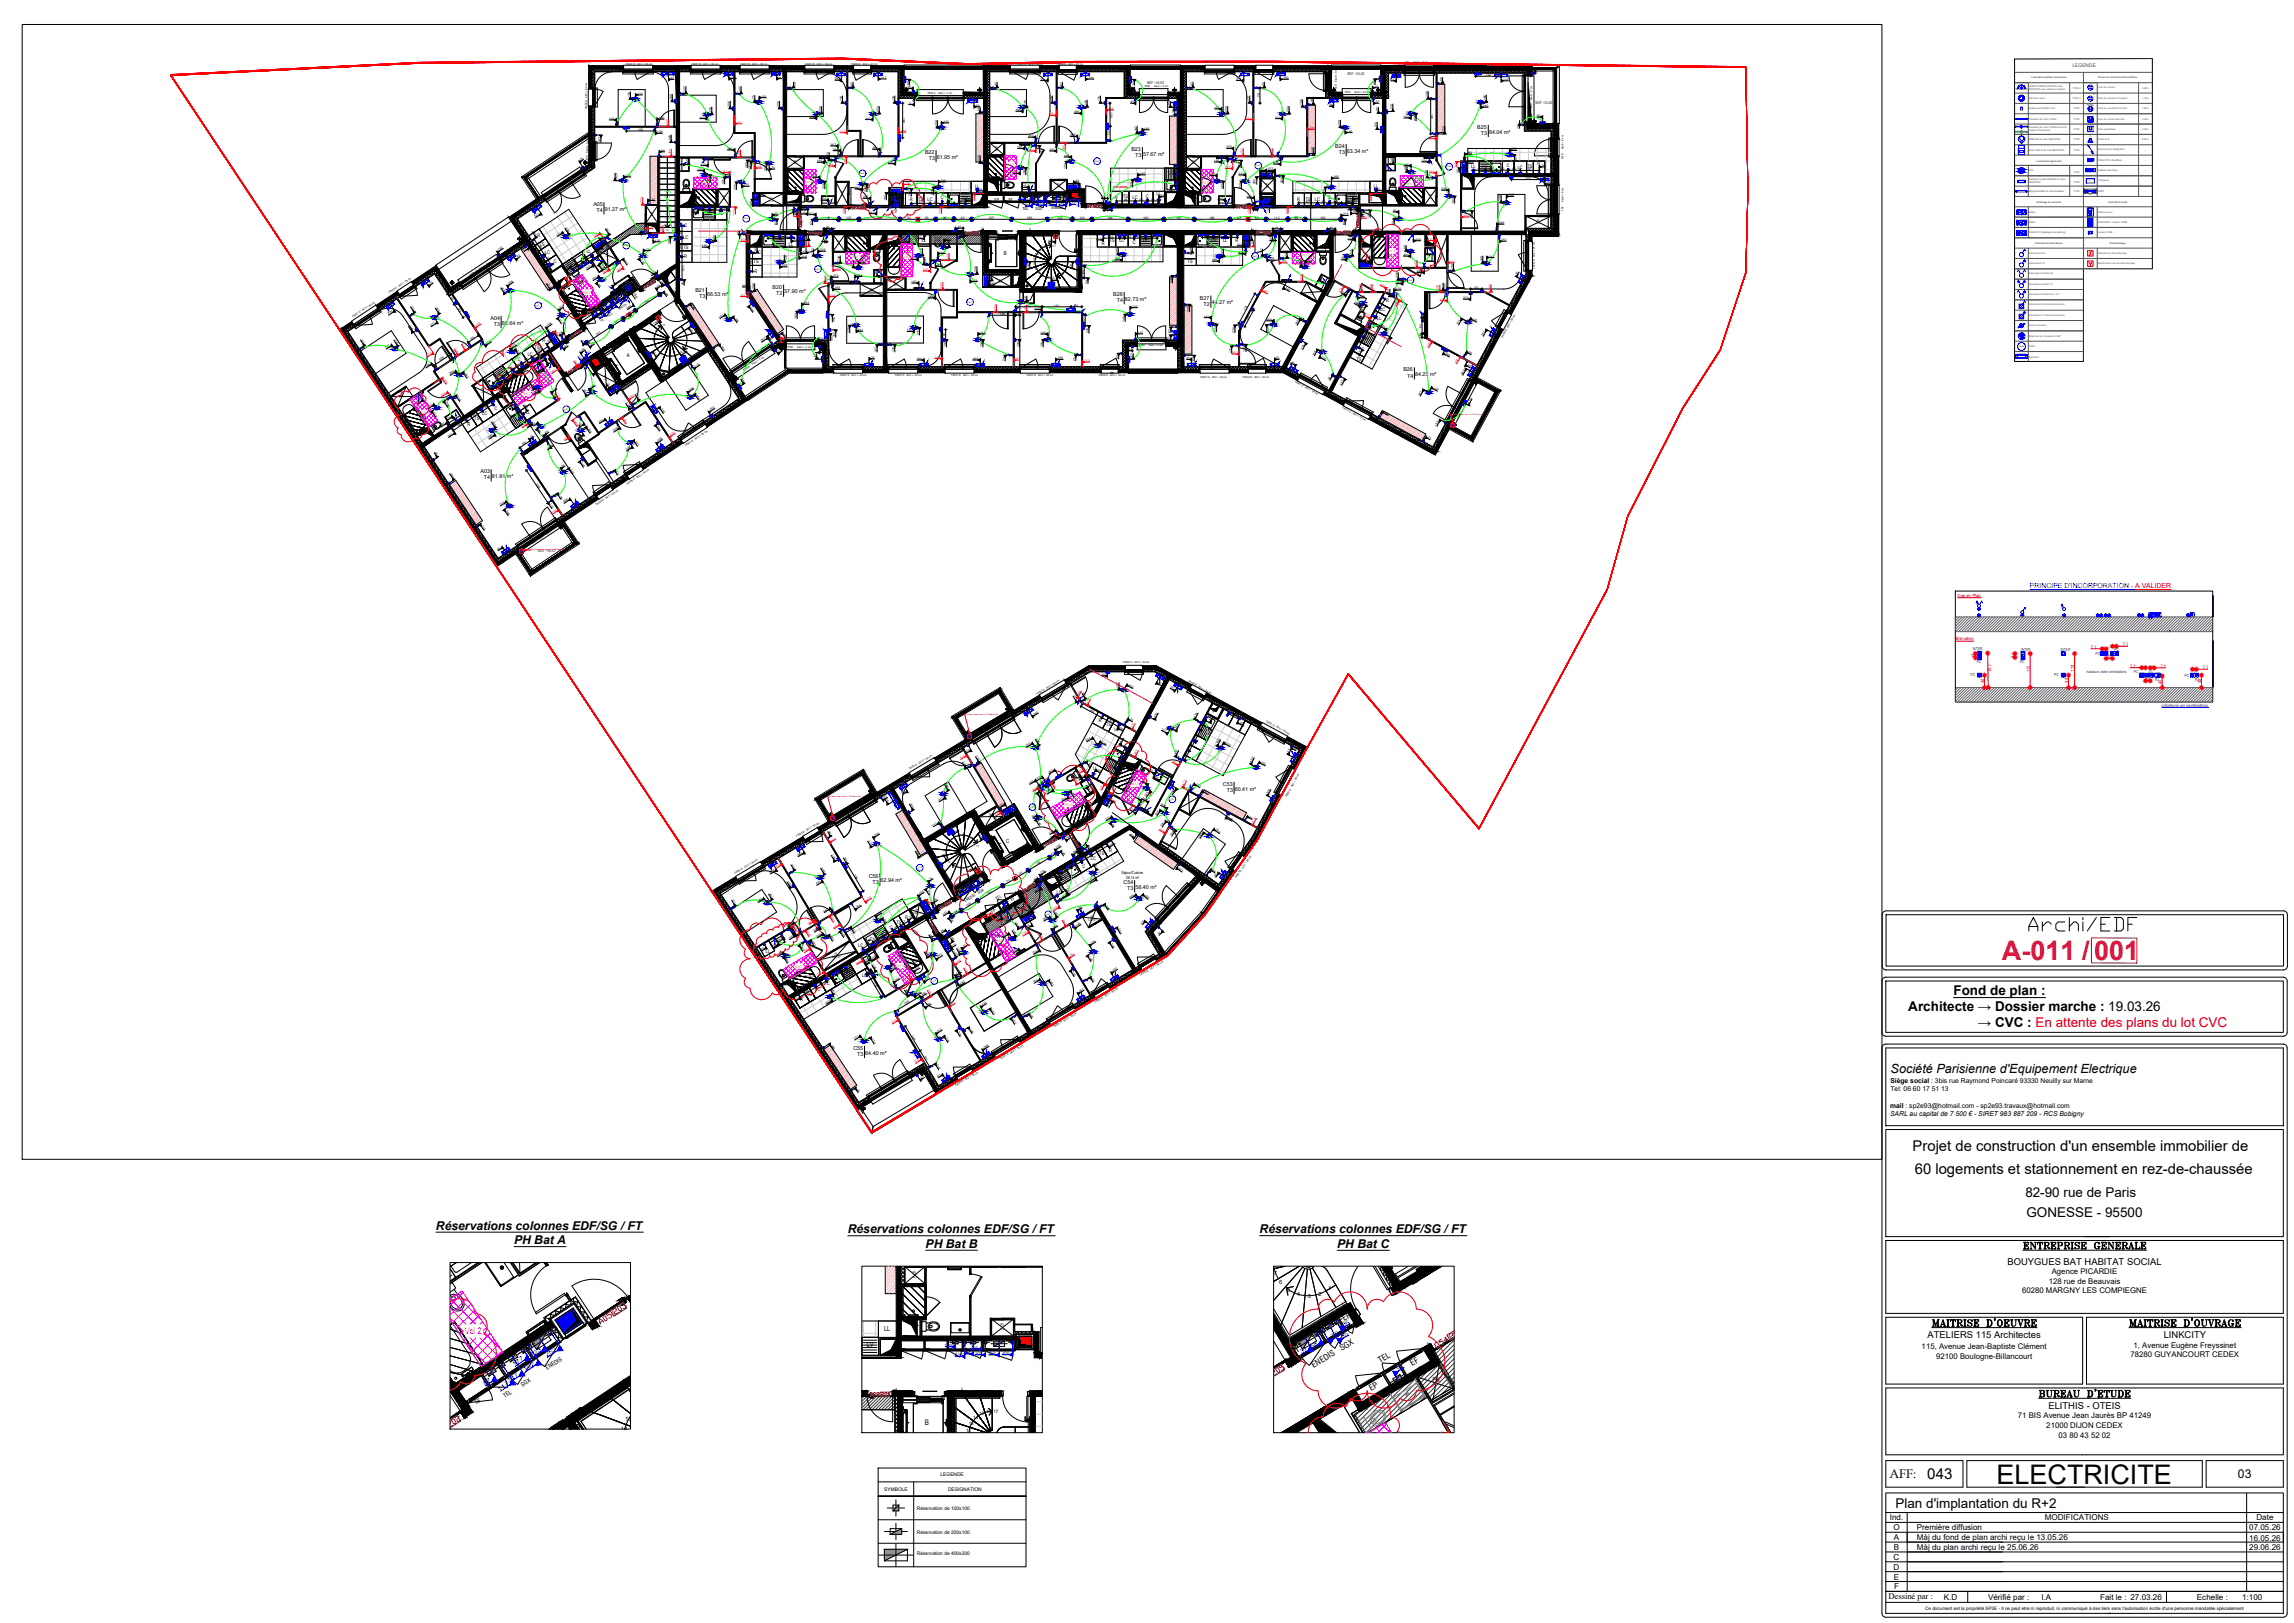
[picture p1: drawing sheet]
<svg xmlns="http://www.w3.org/2000/svg" width="1189mm" height="841mm" viewBox="0 0 1189 841" stroke-linecap="round" stroke-linejoin="round" font-family="sans-serif">
<defs><g id="words">
<g font-size="14" fill="#b82e00">
<text x="1038" y="498">A-011 /</text>
<text x="1085" y="498">001</text>
</g>
<text font-size="14" x="1035" y="769">ELECTRICITE</text>
<text font-size="11.5" x="1051" y="484">Archi/EDF</text>
<g font-size="8.8">
<text x="1000" y="689">MAITRISE D'OEUVRE</text>
<text x="1102" y="689">MAITRISE D'OUVRAGE</text>
</g>
<text font-size="8.4" x="1056" y="726">BUREAU D'ETUDE</text>
<text font-size="7.9" x="1047" y="649">ENTREPRISE GENERALE</text>
<text font-size="7.8" x="999" y="767">043</text>
<g font-size="7.7">
<text x="991" y="596">Projet de construction d'un ensemble immobilier de</text>
<text x="992" y="609">60 logements et stationnement en rez-de-chaussée</text>
</g>
<g font-size="7">
<text x="1012" y="515">Fond de plan :</text>
<text x="989" y="524">Architecte → Dossier marche : 19.03.26</text>
<text x="1025" y="532">→ CVC : En attente des plans du lot CVC</text>
<text x="1050" y="620">82-90 rue de Paris</text>
<text x="1050" y="631">GONESSE - 95500</text>
<text x="982" y="781">Plan d'implantation du R+2</text>
</g>
<text font-size="6.6" x="980" y="556">Société Parisienne d'Equipement Electrique</text>
<text font-size="6.5" x="979" y="766">AFF:</text>
<g font-size="6.3">
<text x="226" y="637">Réservations colonnes EDF/SG / FT</text>
<text x="439" y="639">Réservations colonnes EDF/SG / FT</text>
<text x="653" y="639">Réservations colonnes EDF/SG / FT</text>
<text x="266" y="645">PH Bat A</text>
<text x="480" y="647">PH Bat B</text>
<text x="693" y="647">PH Bat C</text>
<text x="1160" y="766">03</text>
</g>
<g font-size="4.9">
<text x="1040" y="656">BOUYGUES BAT HABITAT SOCIAL</text>
<text x="999" y="693">ATELIERS 115 Architectes</text>
<text x="1121" y="693">LINKCITY</text>
<text x="1062" y="730">ELITHIS - OTEIS</text>
</g>
<g font-size="4.9" fill="#991b1e">
<text x="450" y="725">B28</text>
<text x="456" y="725">201</text>
</g>
<text font-size="4.7" fill="#f0f" x="241" y="691">Vol 2</text>
<g font-size="4.4" fill="#991b1e">
<text x="563" y="109">B23</text>
<text x="417" y="119" transform="rotate(-90 417 119)">203</text>
<text x="503" y="123">201</text>
<text x="696" y="122">208</text>
</g>
<g font-size="4.4">
<text x="567" y="109">205</text>
<text x="644" y="109">206</text>
<text x="706" y="115" transform="rotate(-90 706 115)">B25</text>
<text x="418" y="122">B20</text>
<text x="422" y="122">202</text>
<text x="499" y="123">B28</text>
<text x="650" y="122">B27</text>
<text x="654" y="122">209</text>
<text x="692" y="122">B26</text>
<text x="697" y="685" transform="rotate(-31 697 685)">EP</text>
<text x="695" y="700" transform="rotate(-31 695 700)">SGX</text>
<text x="715" y="707" transform="rotate(-31 715 707)">TEL</text>
<text x="681" y="709" transform="rotate(-31 681 709)">ENEDIS</text>
<text x="732" y="708" transform="rotate(-31 732 708)">EF</text>
<text x="711" y="721" transform="rotate(-31 711 721)">EP</text>
<text x="979" y="829">Dessiné par :</text>
</g>
<g font-size="4.4" fill="#ff3f00">
<text x="417" y="115" transform="rotate(-90 417 115)">B21</text>
<text x="706" y="119" transform="rotate(-90 706 119)">207</text>
</g>
<g font-size="4.2">
<text x="979" y="788">Ind.</text>
<text x="1060" y="788">MODIFICATIONS</text>
<text x="1169" y="788">Date</text>
<text x="981" y="793">O</text>
<text x="993" y="793">Première diffusion</text>
<text x="1166" y="793">07.05.26</text>
<text x="981" y="798">A</text>
<text x="981" y="803">B</text>
<text x="993" y="798">Màj du fond de plan archi reçu le 13.05.26</text>
<text x="993" y="803">Màj du plan archi reçu le 25.06.26</text>
<text x="1166" y="798">16.05.26</text>
<text x="1166" y="803">29.06.26</text>
<text x="981" y="808">C</text>
<text x="981" y="813">D</text>
<text x="981" y="819">E</text>
<text x="982" y="824">F</text>
<text x="1007" y="829">K.D</text>
<text x="1030" y="829">Vérifié par :</text>
<text x="1058" y="829">I.A</text>
<text x="1088" y="829">Fait le : 27.03.26</text>
<text x="1139" y="829">Echelle :</text>
<text x="1162" y="829">1:100</text>
</g>
<g font-size="4.1">
<text x="1062" y="665">128 rue de Beauvais</text>
<text x="1063" y="660">Agence PICARDIE</text>
<text x="1048" y="670">60280 MARGNY LES COMPIEGNE</text>
<text x="996" y="699">115, Avenue Jean-Baptiste Clément</text>
<text x="1106" y="698">1, Avenue Eugène Freyssinet</text>
<text x="1003" y="704">92100 Boulogne-Billancourt</text>
<text x="1104" y="703">78280 GUYANCOURT CEDEX</text>
<text x="1046" y="735">71 BIS Avenue Jean Jaurès BP 41249</text>
<text x="1061" y="740">21000 DIJON CEDEX</text>
<text x="1067" y="745">03 80 43 52 02</text>
</g>
<g font-size="4" fill="#991b1e">
<text x="441" y="109">B22</text>
<text x="445" y="109">204</text>
<text x="640" y="109">B24</text>
<text x="318" y="682" transform="rotate(-33 318 682)">/</text>
<text x="232" y="740" transform="rotate(-34 232 740)">/</text>
</g>
<g font-size="4" fill="#00f">
<text x="1045" y="117">BAES</text>
<text x="1045" y="122">BAES</text>
<text x="1113" y="322">TV</text>
</g>
<text font-size="4" x="479" y="738">B</text>
<g font-size="3.8" fill="#991b1e">
<text x="752" y="694" transform="rotate(-31 752 694)">/</text>
<text x="659" y="713" transform="rotate(-31 659 713)">/</text>
</g>
<g font-size="3.8" fill="#00f">
<text x="276" y="704" transform="rotate(-34 276 704)">223</text>
<text x="284" y="703" transform="rotate(-34 284 703)">252</text>
<text x="267" y="708" transform="rotate(-34 267 708)">177</text>
<text x="272" y="711" transform="rotate(-34 272 711)">192</text>
<text x="251" y="718" transform="rotate(-34 251 718)">87</text>
<text x="264" y="717" transform="rotate(-34 264 717)">147</text>
<text x="259" y="721" transform="rotate(-34 259 721)">117</text>
</g>
<g font-size="3.6" fill="#00f">
<text x="1052" y="305">PRINCIPE D'INCORPORATION - A VALIDER</text>
<text x="696" y="688" transform="rotate(-31 696 688)">35</text>
<text x="691" y="694" transform="rotate(-31 691 694)">75</text>
<text x="696" y="694" transform="rotate(-31 696 694)">55</text>
<text x="675" y="702" transform="rotate(-31 675 702)">37</text>
<text x="680" y="699" transform="rotate(-31 680 699)">68</text>
<text x="725" y="711" transform="rotate(-31 725 711)">92</text>
</g>
<g font-size="3.6">
<text x="458" y="690">LL</text>
<text x="449" y="698">LV</text>
<text x="743" y="716">PL</text>
</g>
<text font-size="3.6" fill="#ff3f00" x="744" y="747" transform="rotate(-31 744 747)">256</text>
<g font-size="3.5">
<text x="980" y="561">Siège social : 3bis rue Raymond Poincaré 93330 Neuilly sur Marne</text>
<text x="980" y="565">Tel: 06 60 17 51 13</text>
<text x="980" y="574">mail : sp2e93@hotmail.com - sp2e93.travaux@hotmail.com</text>
<text x="980" y="578">SARL au capital de 7 500 € - SIRET 983 887 209 - RCS Bobigny</text>
</g>
<g font-size="3.1">
<text x="284" y="710" transform="rotate(-32 284 710)">ENEDIS</text>
<text x="271" y="719" transform="rotate(-32 271 719)">SGX</text>
<text x="262" y="724" transform="rotate(-32 262 724)">TEL</text>
<text x="247" y="728" transform="rotate(-32 247 728)">EF</text>
<text x="324" y="736">15</text>
<text x="322" y="742">14</text>
</g>
<g font-size="3">
<text x="660" y="661">7</text>
<text x="663" y="666">6</text>
<text x="667" y="669">5</text>
<text x="672" y="672">4</text>
<text x="683" y="671">2</text>
<text x="688" y="669">1</text>
<text x="678" y="672">3</text>
</g>
<g font-size="2.8">
<text x="766" y="67">B25</text>
<text x="768" y="70">T3</text>
<text x="772" y="69">64.04 m²</text>
<text x="692" y="77">B24</text>
<text x="479" y="80">B22</text>
<text x="481" y="83">T3</text>
<text x="485" y="82">61.95 m²</text>
<text x="586" y="78">B23</text>
<text x="588" y="82">T3</text>
<text x="592" y="81">57.67 m²</text>
<text x="694" y="80">T3</text>
<text x="698" y="79">63.34 m²</text>
<text x="308" y="107">A05</text>
<text x="309" y="110">T4</text>
<text x="313" y="109">91.27 m²</text>
<text x="520" y="132">B</text>
<text x="400" y="150">B20</text>
<text x="360" y="151">B21</text>
<text x="362" y="154">T3</text>
<text x="366" y="153">66.53 m²</text>
<text x="402" y="153">T2</text>
<text x="406" y="152">37.90 m²</text>
<text x="577" y="153">B28</text>
<text x="583" y="156">82.73 m²</text>
<text x="622" y="155">B27</text>
<text x="579" y="157">T4</text>
<text x="624" y="158">T2</text>
<text x="628" y="158">44.27 m²</text>
<text x="254" y="166">A04</text>
<text x="256" y="169">T3</text>
<text x="260" y="168">60.64 m²</text>
<text x="325" y="185">A</text>
<text x="727" y="193">B26</text>
<text x="729" y="196">T4</text>
<text x="733" y="195">84.23 m²</text>
<text x="249" y="245">A03</text>
<text x="251" y="248">T4</text>
<text x="255" y="248">81.81 m²</text>
<text x="634" y="407">C53</text>
<text x="636" y="410">T3</text>
<text x="640" y="410">60.41 m²</text>
<text x="521" y="437">C</text>
<text x="450" y="455">C56</text>
<text x="452" y="458">T3</text>
<text x="456" y="457">62.94 m²</text>
<text x="582" y="458">C54</text>
<text x="584" y="461">T3</text>
<text x="588" y="461">58.40 m²</text>
<text x="442" y="544">C55</text>
<text x="444" y="547">T3</text>
<text x="448" y="546">64.40 m²</text>
</g>
<text font-size="2.5" fill="#545454" x="1074" y="35">LEGENDE</text>
<g font-size="2.5">
<text x="763" y="87">LL</text>
<text x="768" y="87">LV</text>
<text x="781" y="87">C</text>
<text x="787" y="87">LC</text>
<text x="792" y="87">TS</text>
<text x="797" y="86">R</text>
<text x="606" y="91">LV</text>
<text x="505" y="98">LL</text>
<text x="599" y="101">LL</text>
<text x="712" y="98">LL</text>
<text x="471" y="104">R</text>
<text x="476" y="104">TS</text>
<text x="481" y="104">LC</text>
<text x="488" y="103">C</text>
<text x="499" y="103">LV</text>
<text x="578" y="103">R</text>
<text x="582" y="102">TS</text>
<text x="587" y="103">LC</text>
<text x="594" y="103">C</text>
<text x="672" y="104">R</text>
<text x="677" y="104">TS</text>
<text x="681" y="104">LC</text>
<text x="688" y="103">C</text>
<text x="700" y="102">LV</text>
<text x="366" y="111">LV</text>
<text x="372" y="111">LL</text>
<text x="355" y="118">C</text>
<text x="279" y="123">R</text>
<text x="354" y="124">LC</text>
<text x="403" y="126">LV</text>
<text x="478" y="125">LL</text>
<text x="575" y="126">TS</text>
<text x="580" y="126">LC</text>
<text x="592" y="126">LV</text>
<text x="628" y="126">LV</text>
<text x="634" y="126">LL</text>
<text x="640" y="126">R</text>
<text x="280" y="128">TS</text>
<text x="282" y="132">LC</text>
<text x="304" y="131">LL</text>
<text x="354" y="129">TS</text>
<text x="393" y="132">C</text>
<text x="409" y="127">LL</text>
<text x="571" y="127">R</text>
<text x="587" y="127">C</text>
<text x="617" y="132">C</text>
<text x="287" y="137">C</text>
<text x="294" y="138">LV</text>
<text x="355" y="134">R</text>
<text x="391" y="137">TS</text>
<text x="615" y="137">TS</text>
<text x="391" y="141">R</text>
<text x="715" y="161">LC</text>
<text x="718" y="157">R</text>
<text x="714" y="166">LL</text>
<text x="281" y="177">R</text>
<text x="707" y="176">LV</text>
<text x="273" y="184">LC</text>
<text x="277" y="181">TS</text>
<text x="706" y="182">C</text>
<text x="263" y="191">LL</text>
<text x="268" y="187">C</text>
<text x="703" y="187">TS</text>
<text x="258" y="194">LV</text>
<text x="250" y="215">LC</text>
<text x="256" y="212">C</text>
<text x="273" y="214">LL</text>
<text x="242" y="221">R</text>
<text x="246" y="218">TS</text>
<text x="267" y="218">LV</text>
<text x="570" y="374">R</text>
<text x="573" y="376">TS</text>
<text x="578" y="379">LC</text>
<text x="580" y="387">C</text>
<text x="573" y="394">EV</text>
<text x="566" y="399">LL</text>
<text x="575" y="398">LV</text>
<text x="570" y="443">TS</text>
<text x="575" y="442">R</text>
<text x="561" y="450">C</text>
<text x="565" y="446">LC</text>
<text x="550" y="456">EV</text>
<text x="548" y="464">LL</text>
<text x="465" y="479">TS</text>
<text x="469" y="476">R</text>
<text x="455" y="484">LV</text>
<text x="461" y="481">C</text>
<text x="445" y="491">LC</text>
<text x="451" y="488">EV</text>
<text x="397" y="494">LL</text>
<text x="438" y="504">LV</text>
<text x="447" y="506">LL</text>
<text x="422" y="514">LC</text>
<text x="428" y="511">C</text>
<text x="415" y="519">R</text>
<text x="418" y="516">TS</text>
<text x="487" y="765">LEGENDE</text>
<text x="458" y="773">SYMBOLE</text>
<text x="491" y="773">DESIGNATION</text>
<text x="475" y="783">Réservation de 100x100</text>
<text x="475" y="795">Réservation de 200x100</text>
<text x="475" y="806">Réservation de 400x200</text>
</g>
<g font-size="2.5" fill="#f00">
<text x="1100" y="335">7.1</text>
<text x="1024" y="341" transform="rotate(-90 1024 341)">10</text>
<text x="1044" y="341" transform="rotate(-90 1044 341)">7.1</text>
<text x="1084" y="336">7.1</text>
<text x="1092" y="341">10</text>
<text x="1030" y="344" transform="rotate(89 1030 344)">110</text>
<text x="1075" y="348" transform="rotate(-90 1075 348)">110</text>
<text x="1104" y="346">7.1</text>
<text x="1120" y="346">7.1</text>
<text x="1142" y="347">7.1</text>
<text x="1028" y="354" transform="rotate(-90 1028 354)">40</text>
<text x="1052" y="348" transform="rotate(-90 1052 348)">110</text>
<text x="1072" y="354" transform="rotate(-90 1072 354)">40</text>
<text x="1112" y="353">10</text>
<text x="1121" y="354" transform="rotate(-90 1121 354)">40</text>
<text x="1141" y="354" transform="rotate(-90 1141 354)">40</text>
</g>
<text font-size="2.5" fill="#991b1e" x="456" y="723">/</text>
<g font-size="2.4" fill="#00f">
<text x="490" y="698">199</text>
<text x="499" y="702">264</text>
<text x="503" y="699">294</text>
<text x="519" y="702">409</text>
<text x="495" y="703">234</text>
<text x="505" y="702">309</text>
<text x="512" y="702">359</text>
</g>
<g font-size="2.4">
<text x="504" y="735">14</text>
<text x="507" y="733">15</text>
<text x="511" y="732">16</text>
<text x="515" y="732">17</text>
<text x="501" y="742">12</text>
<text x="502" y="738">13</text>
<text x="525" y="742">1</text>
<text x="998" y="834">Ce document est la propriété SP2E - Il ne peut etre ni reproduit, ni communiqué à des tiers sans l'autorisation écrite d'une personne mandatée spécialement</text>
</g>
<g font-size="2.2" fill="#f00">
<text x="1015" y="309">Vue en Plan</text>
<text x="1014" y="332">Elévation</text>
</g>
<text font-size="2.2" fill="#00f" x="1120" y="366">cotations en centimètres</text>
<g font-size="2.1">
<text x="698" y="39">NGF +55.82</text>
<text x="594" y="43">NGF +55.82</text>
<text x="796" y="54">NGF +55.82</text>
<text x="515" y="104">EP</text>
<text x="523" y="104">EF</text>
<text x="530" y="109">TEL</text>
<text x="537" y="109">SGX</text>
<text x="545" y="108">ENEDIS</text>
<text x="279" y="286">NGF +55.82</text>
<text x="581" y="453">Séjour/Cuisine</text>
<text x="584" y="455">26.14 m²</text>
<text x="508" y="456" transform="rotate(-31 508 456)">EP</text>
<text x="500" y="467" transform="rotate(-31 500 467)">ENEDIS</text>
<text x="507" y="463" transform="rotate(-31 507 463)">SGX</text>
<text x="516" y="466" transform="rotate(-31 516 466)">TEL</text>
<text x="524" y="467" transform="rotate(-31 524 467)">EF</text>
<text x="514" y="473" transform="rotate(-31 514 473)">EP</text>
</g>
<g font-size="2.1" fill="#f0f">
<text x="522" y="86">Vol 2</text>
<text x="417" y="95">Vol 2</text>
<text x="623" y="95">Vol 2</text>
<text x="363" y="97">Vol 2</text>
<text x="729" y="96">Vol 2</text>
<text x="719" y="131">Vol 2</text>
<text x="442" y="134">Vol 2</text>
<text x="468" y="133">Vol 2</text>
<text x="675" y="133">Vol 2</text>
<text x="302" y="152">Vol 2</text>
<text x="271" y="205">Vol 2</text>
<text x="218" y="215">Vol 2</text>
<text x="586" y="407">Vol 2</text>
<text x="552" y="418">Vol 2</text>
<text x="517" y="488">Vol 2</text>
<text x="412" y="501">Vol 2</text>
<text x="465" y="501">Vol 2</text>
</g>
<g font-size="2.1" fill="#0f0">
<text x="344" y="100">Vers</text>
<text x="344" y="103">R+1</text>
</g>
<g font-size="2.1" fill="#00f">
<text x="1022" y="337">INTER</text>
<text x="1047" y="337">INTER</text>
<text x="1068" y="337">INTER</text>
<text x="1086" y="339">PC</text>
<text x="1096" y="337">PC</text>
<text x="1024" y="344">PC</text>
<text x="1047" y="344">PC</text>
<text x="1021" y="351">PC</text>
<text x="1065" y="351">PC</text>
<text x="1081" y="349">hauteurs selon annotations</text>
<text x="1106" y="349">PC</text>
<text x="1113" y="349">TV</text>
<text x="1117" y="353">RJ</text>
<text x="1132" y="351">PC</text>
<text x="1138" y="353">RJ</text>
</g>
<g font-size="2">
<text x="473" y="660">PL</text>
<text x="519" y="687">PL</text>
</g>
<g font-size="1.8" fill="#991b1e">
<text x="567" y="107">/</text>
<text x="645" y="108">/</text>
<text x="445" y="108">/</text>
<text x="414" y="114" transform="rotate(90 414 114)">/</text>
<text x="703" y="115" transform="rotate(90 703 115)">/</text>
<text x="422" y="121">/</text>
<text x="504" y="121" transform="rotate(1 504 121)">/</text>
<text x="655" y="121">/</text>
<text x="696" y="121">/</text>
<text x="337" y="148" transform="rotate(-33 337 148)">/</text>
<text x="298" y="174" transform="rotate(-33 298 174)">/</text>
<text x="298" y="192" transform="rotate(-34 298 192)">/</text>
<text x="544" y="437" transform="rotate(-32 544 437)">/</text>
<text x="556" y="437" transform="rotate(59 556 437)">/</text>
<text x="534" y="460" transform="rotate(-31 534 460)">/</text>
<text x="490" y="469" transform="rotate(-31 490 469)">/</text>
<text x="483" y="481" transform="rotate(59 483 481)">/</text>
</g>
<g font-size="1.7">
<text x="348" y="41">40</text>
<text x="379" y="41">282</text>
<text x="403" y="41">34</text>
<text x="433" y="42">284</text>
<text x="457" y="41">117</text>
<text x="539" y="42">316</text>
<text x="564" y="41">214</text>
<text x="641" y="42">311</text>
<text x="665" y="41">250</text>
<text x="721" y="42">54</text>
<text x="748" y="42" transform="rotate(-90 748 42)">66</text>
<text x="770" y="39">132</text>
<text x="779" y="42">135</text>
<text x="795" y="36" transform="rotate(89 795 36)">12</text>
<text x="355" y="48" transform="rotate(-90 355 48)">127</text>
<text x="384" y="48" transform="rotate(-90 384 48)">127</text>
<text x="411" y="42" transform="rotate(90 411 42)">97</text>
<text x="442" y="44" transform="rotate(-90 442 44)">97</text>
<text x="470" y="46">49</text>
<text x="471" y="44" transform="rotate(-90 471 44)">69</text>
<text x="517" y="44" transform="rotate(-90 517 44)">97</text>
<text x="551" y="44" transform="rotate(-90 551 44)">97</text>
<text x="586" y="46">25</text>
<text x="588" y="44" transform="rotate(-90 588 44)">67</text>
<text x="618" y="44" transform="rotate(-90 618 44)">97</text>
<text x="655" y="44" transform="rotate(-90 655 44)">95</text>
<text x="712" y="45">45</text>
<text x="713" y="44" transform="rotate(-90 713 44)">70</text>
<text x="327" y="50" transform="rotate(-90 327 50)">155</text>
<text x="330" y="49" transform="rotate(-1 330 49)">211</text>
<text x="348" y="52" transform="rotate(-90 348 52)">169</text>
<text x="391" y="52" transform="rotate(-90 391 52)">171</text>
<text x="394" y="51">125</text>
<text x="437" y="52" transform="rotate(-90 437 52)">176</text>
<text x="464" y="52" transform="rotate(-90 464 52)">176</text>
<text x="545" y="52" transform="rotate(-90 545 52)">176</text>
<text x="570" y="52" transform="rotate(-90 570 52)">176</text>
<text x="586" y="54">47</text>
<text x="648" y="52" transform="rotate(-90 648 52)">177</text>
<text x="653" y="50" transform="rotate(-90 653 50)">79</text>
<text x="681" y="53" transform="rotate(-90 681 53)">183</text>
<text x="713" y="54" transform="rotate(1 713 54)">47</text>
<text x="740" y="50" transform="rotate(-90 740 50)">148</text>
<text x="770" y="52" transform="rotate(-90 770 52)">165</text>
<text x="369" y="58" transform="rotate(-90 369 58)">235</text>
<text x="378" y="55" transform="rotate(-90 378 55)">205</text>
<text x="404" y="55" transform="rotate(-90 404 55)">205</text>
<text x="426" y="58" transform="rotate(-90 426 58)">232</text>
<text x="456" y="58" transform="rotate(-90 456 58)">232</text>
<text x="471" y="54">71</text>
<text x="506" y="55">50</text>
<text x="508" y="57" transform="rotate(-90 508 57)">88</text>
<text x="526" y="58">186</text>
<text x="532" y="55" transform="rotate(-90 532 55)">197</text>
<text x="557" y="59">490</text>
<text x="563" y="55" transform="rotate(-90 563 55)">197</text>
<text x="575" y="58" transform="rotate(89 575 58)">120</text>
<text x="607" y="55" transform="rotate(-90 607 55)">60</text>
<text x="609" y="58" transform="rotate(-90 609 58)">38</text>
<text x="629" y="56">197</text>
<text x="636" y="58" transform="rotate(-90 636 58)">232</text>
<text x="668" y="58" transform="rotate(-90 668 58)">233</text>
<text x="675" y="54" transform="rotate(-90 675 54)">196</text>
<text x="689" y="55">28</text>
<text x="714" y="58" transform="rotate(-90 714 58)">90</text>
<text x="722" y="57" transform="rotate(-90 722 57)">212</text>
<text x="742" y="59" transform="rotate(90 742 59)">181</text>
<text x="769" y="56">240</text>
<text x="316" y="62">126</text>
<text x="341" y="62">100</text>
<text x="362" y="61">142</text>
<text x="419" y="61">156</text>
<text x="448" y="62">447</text>
<text x="468" y="61" transform="rotate(90 468 61)">180</text>
<text x="486" y="65" transform="rotate(-90 486 65)">158</text>
<text x="489" y="64">220</text>
<text x="661" y="61">511</text>
<text x="695" y="65" transform="rotate(-90 695 65)">159</text>
<text x="727" y="61">130</text>
<text x="734" y="63" transform="rotate(-90 734 63)">208</text>
<text x="796" y="61">55</text>
<text x="331" y="68">150</text>
<text x="341" y="69">108</text>
<text x="533" y="71">252</text>
<text x="555" y="71">469</text>
<text x="575" y="70" transform="rotate(-90 575 70)">73</text>
<text x="589" y="68" transform="rotate(-90 589 68)">187</text>
<text x="593" y="67">183</text>
<text x="698" y="69">195</text>
<text x="714" y="66" transform="rotate(-90 714 66)">175</text>
<text x="749" y="68" transform="rotate(-90 749 68)">329</text>
<text x="788" y="67" transform="rotate(-90 788 67)">18</text>
<text x="311" y="74" transform="rotate(-90 311 74)">162</text>
<text x="348" y="73" transform="rotate(-90 348 73)">380</text>
<text x="377" y="78">287</text>
<text x="430" y="76">267</text>
<text x="452" y="77">484</text>
<text x="527" y="77">195</text>
<text x="539" y="77" transform="rotate(90 539 77)">240</text>
<text x="636" y="77">258</text>
<text x="783" y="78">230</text>
<text x="301" y="84" transform="rotate(-33 301 84)">34</text>
<text x="343" y="79">88</text>
<text x="430" y="82" transform="rotate(-90 430 82)">472</text>
<text x="432" y="78">280</text>
<text x="508" y="83" transform="rotate(-90 508 83)">349</text>
<text x="544" y="78">361</text>
<text x="551" y="81">438</text>
<text x="629" y="84">195</text>
<text x="636" y="83" transform="rotate(-90 636 83)">10</text>
<text x="681" y="79" transform="rotate(-90 681 79)">446</text>
<text x="737" y="84">224</text>
<text x="760" y="80">463</text>
<text x="785" y="81" transform="rotate(90 785 81)">98</text>
<text x="319" y="90" transform="rotate(90 319 90)">578</text>
<text x="357" y="84" transform="rotate(-90 357 84)">494</text>
<text x="361" y="88">130</text>
<text x="363" y="86">148</text>
<text x="387" y="87" transform="rotate(-90 387 87)">368</text>
<text x="389" y="88" transform="rotate(-90 389 88)">362</text>
<text x="397" y="88" transform="rotate(-90 397 88)">353</text>
<text x="400" y="88">73</text>
<text x="423" y="84">195</text>
<text x="460" y="85">565</text>
<text x="525" y="90">172</text>
<text x="553" y="88" transform="rotate(-90 553 88)">159</text>
<text x="609" y="89" transform="rotate(-90 609 89)">43</text>
<text x="643" y="87" transform="rotate(-90 643 87)">367</text>
<text x="652" y="88">427</text>
<text x="657" y="88">472</text>
<text x="660" y="85">503</text>
<text x="722" y="84" transform="rotate(-90 722 84)">40</text>
<text x="727" y="86">130</text>
<text x="729" y="88" transform="rotate(-90 729 88)">80</text>
<text x="756" y="89" transform="rotate(-90 756 89)">30</text>
<text x="761" y="85">455</text>
<text x="766" y="88">61</text>
<text x="772" y="88">58</text>
<text x="778" y="88">62</text>
<text x="784" y="88">62</text>
<text x="792" y="88">97</text>
<text x="799" y="86">75</text>
<text x="324" y="92">273</text>
<text x="368" y="95" transform="rotate(-90 368 95)">292</text>
<text x="376" y="95" transform="rotate(-90 376 95)">281</text>
<text x="421" y="92">174</text>
<text x="487" y="94">235</text>
<text x="532" y="91" transform="rotate(-90 532 91)">126</text>
<text x="557" y="94">40</text>
<text x="591" y="91">205</text>
<text x="609" y="92" transform="rotate(90 609 92)">60</text>
<text x="627" y="91">170</text>
<text x="642" y="91">321</text>
<text x="651" y="96" transform="rotate(-90 651 96)">280</text>
<text x="665" y="95" transform="rotate(-90 665 95)">287</text>
<text x="691" y="92">265</text>
<text x="740" y="91" transform="rotate(-90 740 91)">110</text>
<text x="791" y="93">173</text>
<text x="802" y="95">46</text>
<text x="382" y="98" transform="rotate(-90 382 98)">255</text>
<text x="386" y="97">215</text>
<text x="394" y="102">130</text>
<text x="427" y="98" transform="rotate(-90 427 98)">258</text>
<text x="443" y="98">392</text>
<text x="449" y="99" transform="rotate(-90 449 99)">244</text>
<text x="472" y="102" transform="rotate(-90 472 102)">219</text>
<text x="484" y="101" transform="rotate(-90 484 101)">228</text>
<text x="507" y="99">33</text>
<text x="529" y="97">216</text>
<text x="559" y="102" transform="rotate(-90 559 102)">219</text>
<text x="587" y="97" transform="rotate(-90 587 97)">125</text>
<text x="602" y="102">96</text>
<text x="607" y="99" transform="rotate(-90 607 99)">94</text>
<text x="634" y="98" transform="rotate(-90 634 98)">260</text>
<text x="643" y="98" transform="rotate(-90 643 98)">259</text>
<text x="687" y="101" transform="rotate(-90 687 101)">228</text>
<text x="714" y="99">33</text>
<text x="747" y="99">326</text>
<text x="782" y="102">246</text>
<text x="337" y="104">147</text>
<text x="390" y="107" transform="rotate(-90 390 107)">165</text>
<text x="425" y="104">216</text>
<text x="447" y="103">435</text>
<text x="459" y="104" transform="rotate(-90 459 104)">199</text>
<text x="464" y="105">474</text>
<text x="466" y="103">451</text>
<text x="476" y="105">97</text>
<text x="484" y="105">63</text>
<text x="491" y="105">61</text>
<text x="496" y="105">58</text>
<text x="501" y="104">95</text>
<text x="530" y="104">229</text>
<text x="536" y="103" transform="rotate(-90 536 103)">18</text>
<text x="551" y="104" transform="rotate(-90 551 104)">30</text>
<text x="571" y="103">17</text>
<text x="583" y="104">98</text>
<text x="591" y="104">63</text>
<text x="597" y="104">60</text>
<text x="631" y="104">216</text>
<text x="646" y="103">366</text>
<text x="677" y="105">97</text>
<text x="685" y="105">63</text>
<text x="691" y="105">61</text>
<text x="697" y="105">58</text>
<text x="702" y="103">155</text>
<text x="754" y="106" transform="rotate(-90 754 106)">182</text>
<text x="778" y="104" transform="rotate(-90 778 104)">136</text>
<text x="277" y="113" transform="rotate(-34 277 113)">132</text>
<text x="359" y="110">97</text>
<text x="364" y="109">59</text>
<text x="370" y="109">59</text>
<text x="375" y="109">40</text>
<text x="401" y="111">57</text>
<text x="411" y="110" transform="rotate(89 411 110)">10</text>
<text x="415" y="111">110</text>
<text x="416" y="109">40</text>
<text x="419" y="111">152</text>
<text x="427" y="114">118</text>
<text x="439" y="114" transform="rotate(-1 439 114)">105</text>
<text x="450" y="111">467</text>
<text x="454" y="114">212</text>
<text x="470" y="114">93</text>
<text x="479" y="114">93</text>
<text x="489" y="114">93</text>
<text x="498" y="114">93</text>
<text x="513" y="114">207</text>
<text x="532" y="114">186</text>
<text x="548" y="114">129</text>
<text x="559" y="114">102</text>
<text x="573" y="109">40</text>
<text x="574" y="114">186</text>
<text x="592" y="114">186</text>
<text x="610" y="114">157</text>
<text x="627" y="114">186</text>
<text x="641" y="114">93</text>
<text x="650" y="109">20</text>
<text x="651" y="114">93</text>
<text x="660" y="114">113</text>
<text x="671" y="114">89</text>
<text x="684" y="114">186</text>
<text x="696" y="112">216</text>
<text x="701" y="111">165</text>
<text x="701" y="109">40</text>
<text x="710" y="113" transform="rotate(-90 710 113)">109</text>
<text x="722" y="110">85</text>
<text x="763" y="113" transform="rotate(-90 763 113)">105</text>
<text x="276" y="120" transform="rotate(56 276 120)">149</text>
<text x="293" y="118" transform="rotate(56 293 118)">229</text>
<text x="314" y="119" transform="rotate(56 314 119)">347</text>
<text x="403" y="117" transform="rotate(-90 403 117)">63</text>
<text x="421" y="117" transform="rotate(-90 421 117)">62</text>
<text x="428" y="119">40</text>
<text x="496" y="118">40</text>
<text x="661" y="119">40</text>
<text x="689" y="119">40</text>
<text x="697" y="117" transform="rotate(-90 697 117)">62</text>
<text x="723" y="116" transform="rotate(-90 723 116)">64</text>
<text x="777" y="116">296</text>
<text x="289" y="123" transform="rotate(-34 289 123)">171</text>
<text x="310" y="123" transform="rotate(56 310 123)">366</text>
<text x="332" y="121" transform="rotate(-90 332 121)">9</text>
<text x="339" y="125">120</text>
<text x="353" y="121" transform="rotate(-90 353 121)">63</text>
<text x="371" y="124" transform="rotate(-90 371 124)">52</text>
<text x="383" y="122" transform="rotate(-90 383 122)">16</text>
<text x="400" y="123">61</text>
<text x="406" y="123">59</text>
<text x="411" y="125">73</text>
<text x="419" y="124" transform="rotate(-90 419 124)">30</text>
<text x="426" y="125">10</text>
<text x="467" y="125">118</text>
<text x="475" y="124">196</text>
<text x="490" y="125">211</text>
<text x="499" y="123">10</text>
<text x="543" y="125">168</text>
<text x="568" y="124">111</text>
<text x="575" y="123">84</text>
<text x="581" y="123">26</text>
<text x="584" y="123">50</text>
<text x="590" y="123">60</text>
<text x="596" y="123">60</text>
<text x="625" y="123">59</text>
<text x="631" y="123">60</text>
<text x="637" y="123">63</text>
<text x="649" y="124" transform="rotate(-90 649 124)">30</text>
<text x="658" y="125">13</text>
<text x="698" y="124">114</text>
<text x="734" y="125">598</text>
<text x="778" y="125">151</text>
<text x="259" y="130" transform="rotate(-34 259 130)">152</text>
<text x="271" y="130" transform="rotate(-33 271 130)">10</text>
<text x="279" y="127" transform="rotate(57 279 127)">98</text>
<text x="309" y="131" transform="rotate(-34 309 131)">297</text>
<text x="334" y="130">170</text>
<text x="347" y="126" transform="rotate(-90 347 126)">141</text>
<text x="353" y="129" transform="rotate(-90 353 129)">98</text>
<text x="364" y="128">155</text>
<text x="392" y="130" transform="rotate(-90 392 130)">95</text>
<text x="406" y="132" transform="rotate(90 406 132)">143</text>
<text x="416" y="131">429</text>
<text x="422" y="132" transform="rotate(-90 422 132)">111</text>
<text x="425" y="130">339</text>
<text x="478" y="132" transform="rotate(-90 478 132)">110</text>
<text x="487" y="131">242</text>
<text x="492" y="127" transform="rotate(-90 492 127)">66</text>
<text x="538" y="130">14</text>
<text x="540" y="128">15</text>
<text x="543" y="128">16</text>
<text x="545" y="128">17</text>
<text x="580" y="131" transform="rotate(-90 580 131)">103</text>
<text x="618" y="130" transform="rotate(-90 618 130)">95</text>
<text x="634" y="132" transform="rotate(-90 634 132)">113</text>
<text x="641" y="127">315</text>
<text x="642" y="132">321</text>
<text x="654" y="132" transform="rotate(-90 654 132)">111</text>
<text x="701" y="132" transform="rotate(-90 701 132)">111</text>
<text x="729" y="129" transform="rotate(-90 729 129)">86</text>
<text x="740" y="131" transform="rotate(-90 740 131)">104</text>
<text x="268" y="134" transform="rotate(-35 268 134)">93</text>
<text x="283" y="134" transform="rotate(56 283 134)">62</text>
<text x="304" y="135" transform="rotate(-33 304 135)">58</text>
<text x="323" y="135" transform="rotate(56 323 135)">174</text>
<text x="332" y="135" transform="rotate(56 332 135)">129</text>
<text x="354" y="138" transform="rotate(90 354 138)">119</text>
<text x="390" y="137" transform="rotate(-90 390 137)">96</text>
<text x="415" y="134">438</text>
<text x="435" y="135" transform="rotate(-90 435 135)">148</text>
<text x="442" y="138" transform="rotate(-90 442 138)">172</text>
<text x="446" y="136">130</text>
<text x="472" y="134">162</text>
<text x="479" y="133" transform="rotate(90 479 133)">156</text>
<text x="535" y="137">11</text>
<text x="535" y="135">12</text>
<text x="536" y="132">13</text>
<text x="553" y="138">2</text>
<text x="553" y="135">1</text>
<text x="578" y="135">210</text>
<text x="628" y="135">185</text>
<text x="658" y="135" transform="rotate(-1 658 135)">326</text>
<text x="667" y="133" transform="rotate(-90 667 133)">122</text>
<text x="674" y="137" transform="rotate(-90 674 137)">167</text>
<text x="677" y="136">130</text>
<text x="695" y="135">70</text>
<text x="704" y="135">168</text>
<text x="710" y="135" transform="rotate(-90 710 135)">148</text>
<text x="727" y="133">401</text>
<text x="768" y="135" transform="rotate(-90 768 135)">149</text>
<text x="772" y="133">217</text>
<text x="293" y="141" transform="rotate(-34 293 141)">109</text>
<text x="299" y="138" transform="rotate(-34 299 138)">62</text>
<text x="304" y="140" transform="rotate(-33 304 140)">207</text>
<text x="311" y="138" transform="rotate(56 311 138)">164</text>
<text x="338" y="143" transform="rotate(-33 338 143)">11</text>
<text x="405" y="138">538</text>
<text x="432" y="144">272</text>
<text x="444" y="143">148</text>
<text x="455" y="142" transform="rotate(-90 455 142)">218</text>
<text x="486" y="138">255</text>
<text x="506" y="141" transform="rotate(-90 506 141)">206</text>
<text x="534" y="139" transform="rotate(-90 534 139)">140</text>
<text x="536" y="140">10</text>
<text x="538" y="142">9</text>
<text x="540" y="144">8</text>
<text x="548" y="144">5</text>
<text x="550" y="142">4</text>
<text x="552" y="140">3</text>
<text x="556" y="140" transform="rotate(-90 556 140)">140</text>
<text x="562" y="142" transform="rotate(-90 562 142)">63</text>
<text x="725" y="144" transform="rotate(-90 725 144)">236</text>
<text x="734" y="141">472</text>
<text x="753" y="139" transform="rotate(-90 753 139)">188</text>
<text x="786" y="143" transform="rotate(-62 786 143)">37</text>
<text x="223" y="148" transform="rotate(-34 223 148)">75</text>
<text x="259" y="149" transform="rotate(56 259 149)">163</text>
<text x="264" y="148" transform="rotate(-33 264 148)">206</text>
<text x="283" y="147" transform="rotate(57 283 147)">277</text>
<text x="307" y="145" transform="rotate(-34 307 145)">203</text>
<text x="310" y="148" transform="rotate(56 310 148)">92</text>
<text x="318" y="148" transform="rotate(-33 318 148)">38</text>
<text x="341" y="149" transform="rotate(-33 341 149)">55</text>
<text x="342" y="146" transform="rotate(56 342 146)">40</text>
<text x="355" y="148" transform="rotate(-90 355 148)">96</text>
<text x="385" y="149">364</text>
<text x="391" y="150" transform="rotate(-90 391 150)">294</text>
<text x="433" y="150">263</text>
<text x="472" y="147" transform="rotate(-1 472 147)">167</text>
<text x="504" y="146">258</text>
<text x="513" y="148">166</text>
<text x="514" y="144" transform="rotate(-90 514 144)">40</text>
<text x="543" y="144">7</text>
<text x="545" y="145">6</text>
<text x="546" y="145">138</text>
<text x="564" y="147" transform="rotate(-90 564 147)">74</text>
<text x="608" y="147" transform="rotate(-90 608 147)">348</text>
<text x="666" y="150" transform="rotate(28 666 150)">190</text>
<text x="684" y="145" transform="rotate(-62 684 145)">36</text>
<text x="723" y="147">361</text>
<text x="748" y="147" transform="rotate(90 748 147)">289</text>
<text x="764" y="150">59</text>
<text x="233" y="154" transform="rotate(56 233 154)">63</text>
<text x="328" y="152" transform="rotate(56 328 152)">158</text>
<text x="345" y="152" transform="rotate(56 345 152)">69</text>
<text x="481" y="154">253</text>
<text x="532" y="155" transform="rotate(-90 532 155)">50</text>
<text x="695" y="152" transform="rotate(28 695 152)">97</text>
<text x="705" y="154">348</text>
<text x="720" y="153" transform="rotate(-90 720 153)">322</text>
<text x="723" y="150">159</text>
<text x="758" y="155">223</text>
<text x="213" y="159" transform="rotate(57 213 159)">124</text>
<text x="225" y="160" transform="rotate(56 225 160)">199</text>
<text x="237" y="160" transform="rotate(56 237 160)">83</text>
<text x="291" y="160" transform="rotate(-33 291 160)">52</text>
<text x="312" y="158" transform="rotate(56 312 158)">21</text>
<text x="325" y="160" transform="rotate(-34 325 160)">269</text>
<text x="334" y="157" transform="rotate(-34 334 157)">151</text>
<text x="358" y="158" transform="rotate(57 358 158)">426</text>
<text x="389" y="160" transform="rotate(57 389 160)">247</text>
<text x="417" y="158">424</text>
<text x="532" y="159">137</text>
<text x="536" y="160">115</text>
<text x="546" y="159">151</text>
<text x="557" y="159" transform="rotate(-1 557 159)">56</text>
<text x="587" y="159">245</text>
<text x="616" y="162" transform="rotate(-90 616 162)">337</text>
<text x="645" y="161" transform="rotate(-62 645 161)">174</text>
<text x="702" y="157" transform="rotate(28 702 157)">189</text>
<text x="706" y="162" transform="rotate(-62 706 162)">494</text>
<text x="716" y="158" transform="rotate(-62 716 158)">53</text>
<text x="201" y="163" transform="rotate(-33 201 163)">276</text>
<text x="290" y="166" transform="rotate(56 290 166)">111</text>
<text x="305" y="164" transform="rotate(-34 305 164)">112</text>
<text x="319" y="168" transform="rotate(-32 319 168)">75</text>
<text x="324" y="165" transform="rotate(-34 324 165)">39</text>
<text x="327" y="163" transform="rotate(-36 327 163)">37</text>
<text x="373" y="165" transform="rotate(-34 373 165)">151</text>
<text x="380" y="165" transform="rotate(56 380 165)">239</text>
<text x="413" y="165" transform="rotate(-90 413 165)">163</text>
<text x="431" y="164" transform="rotate(90 431 164)">285</text>
<text x="518" y="163">136</text>
<text x="527" y="163">22</text>
<text x="562" y="167" transform="rotate(-90 562 167)">57</text>
<text x="583" y="167" transform="rotate(-90 583 167)">148</text>
<text x="624" y="165">142</text>
<text x="647" y="166" transform="rotate(-62 647 166)">96</text>
<text x="656" y="166">468</text>
<text x="711" y="168" transform="rotate(-62 711 168)">61</text>
<text x="713" y="163" transform="rotate(-62 713 163)">53</text>
<text x="763" y="166" transform="rotate(29 763 166)">160</text>
<text x="212" y="169" transform="rotate(56 212 169)">205</text>
<text x="223" y="169" transform="rotate(-34 223 169)">427</text>
<text x="284" y="170" transform="rotate(-34 284 170)">158</text>
<text x="290" y="174" transform="rotate(-34 290 174)">19</text>
<text x="339" y="169" transform="rotate(-34 339 169)">156</text>
<text x="357" y="171" transform="rotate(56 357 171)">140</text>
<text x="406" y="174" transform="rotate(56 406 174)">46</text>
<text x="430" y="174" transform="rotate(90 430 174)">185</text>
<text x="440" y="173" transform="rotate(-90 440 173)">228</text>
<text x="445" y="172">141</text>
<text x="470" y="172">142</text>
<text x="476" y="174" transform="rotate(-90 476 174)">217</text>
<text x="508" y="173">217</text>
<text x="539" y="173">146</text>
<text x="564" y="173" transform="rotate(-90 564 173)">226</text>
<text x="590" y="173">217</text>
<text x="607" y="172" transform="rotate(-90 607 172)">82</text>
<text x="630" y="172" transform="rotate(-90 630 172)">234</text>
<text x="640" y="172" transform="rotate(-90 640 172)">230</text>
<text x="657" y="169" transform="rotate(89 657 169)">232</text>
<text x="672" y="169" transform="rotate(-62 672 169)">280</text>
<text x="708" y="173" transform="rotate(-62 708 173)">59</text>
<text x="716" y="169" transform="rotate(28 716 169)">99</text>
<text x="737" y="170" transform="rotate(-90 737 170)">83</text>
<text x="756" y="169" transform="rotate(-62 756 169)">175</text>
<text x="187" y="176" transform="rotate(56 187 176)">124</text>
<text x="204" y="176" transform="rotate(56 204 176)">223</text>
<text x="244" y="176" transform="rotate(-33 244 176)">65</text>
<text x="252" y="179" transform="rotate(-34 252 179)">472</text>
<text x="284" y="178" transform="rotate(-34 284 178)">104</text>
<text x="301" y="176" transform="rotate(54 301 176)">61</text>
<text x="307" y="179" transform="rotate(-34 307 179)">42</text>
<text x="309" y="174" transform="rotate(-34 309 174)">151</text>
<text x="373" y="180" transform="rotate(56 373 180)">165</text>
<text x="395" y="177" transform="rotate(-34 395 177)">267</text>
<text x="398" y="175" transform="rotate(57 398 175)">65</text>
<text x="425" y="176">42</text>
<text x="433" y="175" transform="rotate(-90 433 175)">205</text>
<text x="490" y="174" transform="rotate(-90 490 174)">52</text>
<text x="490" y="180" transform="rotate(-90 490 180)">154</text>
<text x="509" y="180" transform="rotate(-90 509 180)">154</text>
<text x="528" y="180" transform="rotate(-90 528 180)">154</text>
<text x="541" y="180" transform="rotate(-90 541 180)">154</text>
<text x="607" y="176" transform="rotate(-90 607 176)">41</text>
<text x="705" y="178" transform="rotate(-62 705 178)">60</text>
<text x="719" y="178" transform="rotate(-62 719 178)">409</text>
<text x="737" y="175" transform="rotate(-90 737 175)">20</text>
<text x="769" y="174" transform="rotate(-61 769 174)">272</text>
<text x="200" y="181" transform="rotate(-33 200 181)">167</text>
<text x="265" y="180" transform="rotate(-34 265 180)">373</text>
<text x="268" y="182" transform="rotate(56 268 182)">98</text>
<text x="279" y="183" transform="rotate(-34 279 183)">100</text>
<text x="293" y="180" transform="rotate(-34 293 180)">40</text>
<text x="302" y="182" transform="rotate(-33 302 182)">99</text>
<text x="339" y="183" transform="rotate(57 339 183)">140</text>
<text x="354" y="184" transform="rotate(-33 354 184)">140</text>
<text x="404" y="183" transform="rotate(-33 404 183)">34</text>
<text x="423" y="185" transform="rotate(-90 423 185)">67</text>
<text x="425" y="183" transform="rotate(-1 425 183)">18</text>
<text x="451" y="186">75</text>
<text x="455" y="183" transform="rotate(-90 455 183)">127</text>
<text x="464" y="183" transform="rotate(-90 464 183)">128</text>
<text x="585" y="182" transform="rotate(1 585 182)">21</text>
<text x="587" y="185" transform="rotate(-90 587 185)">67</text>
<text x="638" y="183" transform="rotate(-90 638 183)">121</text>
<text x="646" y="182" transform="rotate(-90 646 182)">129</text>
<text x="675" y="181" transform="rotate(-62 675 181)">174</text>
<text x="681" y="185" transform="rotate(-62 681 185)">174</text>
<text x="685" y="186" transform="rotate(28 685 186)">125</text>
<text x="704" y="185" transform="rotate(-61 704 185)">283</text>
<text x="749" y="184" transform="rotate(28 749 184)">198</text>
<text x="761" y="183" transform="rotate(28 761 183)">96</text>
<text x="221" y="191" transform="rotate(-34 221 191)">286</text>
<text x="228" y="187" transform="rotate(-33 228 187)">108</text>
<text x="267" y="191" transform="rotate(-33 267 191)">59</text>
<text x="272" y="187" transform="rotate(-33 272 187)">61</text>
<text x="281" y="188" transform="rotate(-34 281 188)">41</text>
<text x="283" y="187" transform="rotate(56 283 187)">43</text>
<text x="360" y="191" transform="rotate(-34 360 191)">123</text>
<text x="475" y="187">194</text>
<text x="504" y="187">485</text>
<text x="521" y="187" transform="rotate(-90 521 187)">74</text>
<text x="548" y="186">360</text>
<text x="558" y="187" transform="rotate(-90 558 187)">75</text>
<text x="580" y="186" transform="rotate(-90 580 186)">83</text>
<text x="615" y="186">41</text>
<text x="619" y="187" transform="rotate(-90 619 187)">73</text>
<text x="661" y="186">33</text>
<text x="669" y="188" transform="rotate(28 669 188)">40</text>
<text x="760" y="190" transform="rotate(28 760 190)">68</text>
<text x="233" y="195" transform="rotate(-34 233 195)">369</text>
<text x="240" y="194" transform="rotate(56 240 194)">192</text>
<text x="257" y="197" transform="rotate(-34 257 197)">59</text>
<text x="262" y="194" transform="rotate(-33 262 194)">62</text>
<text x="279" y="194" transform="rotate(-33 279 194)">218</text>
<text x="308" y="194" transform="rotate(-33 308 194)">89</text>
<text x="384" y="196" transform="rotate(57 384 196)">58</text>
<text x="689" y="197" transform="rotate(-62 689 197)">93</text>
<text x="758" y="194" transform="rotate(-62 758 194)">452</text>
<text x="275" y="199" transform="rotate(56 275 199)">112</text>
<text x="287" y="203" transform="rotate(-34 287 203)">321</text>
<text x="302" y="202" transform="rotate(56 302 202)">290</text>
<text x="306" y="201" transform="rotate(-34 306 201)">148</text>
<text x="314" y="199" transform="rotate(56 314 199)">331</text>
<text x="320" y="203" transform="rotate(-33 320 203)">40</text>
<text x="357" y="203" transform="rotate(-34 357 203)">219</text>
<text x="695" y="200" transform="rotate(-62 695 200)">107</text>
<text x="743" y="201" transform="rotate(28 743 201)">169</text>
<text x="216" y="210" transform="rotate(-34 216 210)">142</text>
<text x="231" y="209" transform="rotate(56 231 209)">120</text>
<text x="237" y="206" transform="rotate(56 237 206)">112</text>
<text x="264" y="210" transform="rotate(57 264 210)">97</text>
<text x="271" y="210" transform="rotate(56 271 210)">186</text>
<text x="276" y="205" transform="rotate(-34 276 205)">140</text>
<text x="324" y="209" transform="rotate(57 324 209)">125</text>
<text x="329" y="204" transform="rotate(56 329 204)">113</text>
<text x="361" y="205" transform="rotate(57 361 205)">160</text>
<text x="736" y="205" transform="rotate(-61 736 205)">252</text>
<text x="762" y="209" transform="rotate(-62 762 209)">125</text>
<text x="222" y="212" transform="rotate(-34 222 212)">179</text>
<text x="224" y="214" transform="rotate(56 224 214)">113</text>
<text x="252" y="212" transform="rotate(-33 252 212)">65</text>
<text x="268" y="213" transform="rotate(57 268 213)">57</text>
<text x="342" y="212" transform="rotate(56 342 212)">205</text>
<text x="368" y="213" transform="rotate(-34 368 213)">183</text>
<text x="717" y="214" transform="rotate(28 717 214)">334</text>
<text x="229" y="221" transform="rotate(-34 229 221)">182</text>
<text x="231" y="218" transform="rotate(-33 231 218)">224</text>
<text x="238" y="221" transform="rotate(-34 238 221)">86</text>
<text x="245" y="216" transform="rotate(-34 245 216)">96</text>
<text x="255" y="219" transform="rotate(56 255 219)">125</text>
<text x="273" y="222" transform="rotate(-34 273 222)">10</text>
<text x="276" y="221" transform="rotate(-33 276 221)">43</text>
<text x="300" y="222" transform="rotate(-34 300 222)">196</text>
<text x="311" y="220" transform="rotate(-34 311 220)">300</text>
<text x="340" y="221" transform="rotate(56 340 221)">139</text>
<text x="745" y="221" transform="rotate(-62 745 221)">155</text>
<text x="232" y="227" transform="rotate(-34 232 227)">187</text>
<text x="253" y="228" transform="rotate(-34 253 228)">355</text>
<text x="275" y="227" transform="rotate(-33 275 227)">89</text>
<text x="279" y="223" transform="rotate(57 279 223)">61</text>
<text x="283" y="225" transform="rotate(-33 283 225)">15</text>
<text x="299" y="227" transform="rotate(-34 299 227)">162</text>
<text x="304" y="222" transform="rotate(57 304 222)">330</text>
<text x="318" y="224" transform="rotate(-34 318 224)">339</text>
<text x="740" y="227" transform="rotate(28 740 227)">71</text>
<text x="271" y="231" transform="rotate(-33 271 231)">64</text>
<text x="285" y="232" transform="rotate(-33 285 232)">15</text>
<text x="325" y="234" transform="rotate(-34 325 234)">338</text>
<text x="329" y="229" transform="rotate(56 329 229)">137</text>
<text x="341" y="229" transform="rotate(-34 341 229)">499</text>
<text x="225" y="235" transform="rotate(56 225 235)">85</text>
<text x="301" y="240" transform="rotate(56 301 240)">197</text>
<text x="233" y="245" transform="rotate(57 233 245)">230</text>
<text x="291" y="242" transform="rotate(-34 291 242)">35</text>
<text x="295" y="244" transform="rotate(56 295 244)">201</text>
<text x="319" y="245" transform="rotate(57 319 245)">62</text>
<text x="278" y="251" transform="rotate(56 278 251)">202</text>
<text x="289" y="257" transform="rotate(56 289 257)">125</text>
<text x="259" y="262" transform="rotate(-34 259 262)">213</text>
<text x="285" y="261" transform="rotate(56 285 261)">112</text>
<text x="292" y="261" transform="rotate(-34 292 261)">496</text>
<text x="262" y="265" transform="rotate(56 262 265)">208</text>
<text x="249" y="273" transform="rotate(56 249 273)">213</text>
<text x="258" y="285" transform="rotate(-33 258 285)">65</text>
<text x="571" y="350">92</text>
<text x="561" y="359" transform="rotate(59 561 359)">121</text>
<text x="580" y="356" transform="rotate(-90 580 356)">107</text>
<text x="585" y="355" transform="rotate(28 585 355)">164</text>
<text x="600" y="354" transform="rotate(28 600 354)">33</text>
<text x="606" y="357" transform="rotate(28 606 357)">55</text>
<text x="556" y="361" transform="rotate(59 556 361)">113</text>
<text x="536" y="371" transform="rotate(-31 536 371)">381</text>
<text x="564" y="368" transform="rotate(29 564 368)">123</text>
<text x="599" y="372" transform="rotate(-62 599 372)">233</text>
<text x="620" y="372" transform="rotate(-62 620 372)">133</text>
<text x="639" y="371" transform="rotate(28 639 371)">62</text>
<text x="575" y="374" transform="rotate(28 575 374)">97</text>
<text x="580" y="378" transform="rotate(28 580 378)">98</text>
<text x="585" y="373" transform="rotate(28 585 373)">75</text>
<text x="610" y="378" transform="rotate(-61 610 378)">233</text>
<text x="623" y="377" transform="rotate(-62 623 377)">57</text>
<text x="628" y="374" transform="rotate(-62 628 374)">111</text>
<text x="642" y="375" transform="rotate(28 642 375)">365</text>
<text x="537" y="383" transform="rotate(59 537 383)">206</text>
<text x="602" y="378" transform="rotate(28 602 378)">127</text>
<text x="620" y="382" transform="rotate(-62 620 382)">63</text>
<text x="532" y="387" transform="rotate(-31 532 387)">253</text>
<text x="563" y="384" transform="rotate(-31 563 384)">535</text>
<text x="571" y="385" transform="rotate(28 571 385)">145</text>
<text x="581" y="385" transform="rotate(-62 581 385)">431</text>
<text x="617" y="387" transform="rotate(-62 617 387)">59</text>
<text x="631" y="386" transform="rotate(-62 631 386)">199</text>
<text x="635" y="386" transform="rotate(28 635 386)">377</text>
<text x="670" y="388" transform="rotate(28 670 388)">56</text>
<text x="499" y="395" transform="rotate(59 499 395)">114</text>
<text x="500" y="391" transform="rotate(-31 500 391)">447</text>
<text x="505" y="392" transform="rotate(59 505 392)">123</text>
<text x="564" y="396" transform="rotate(59 564 396)">201</text>
<text x="581" y="391" transform="rotate(-62 581 391)">62</text>
<text x="610" y="391" transform="rotate(-62 610 391)">351</text>
<text x="615" y="392" transform="rotate(-61 615 392)">55</text>
<text x="649" y="395" transform="rotate(-62 649 395)">199</text>
<text x="653" y="396" transform="rotate(28 653 396)">168</text>
<text x="668" y="390" transform="rotate(-62 668 390)">63</text>
<text x="544" y="401" transform="rotate(-31 544 401)">281</text>
<text x="569" y="400" transform="rotate(28 569 400)">95</text>
<text x="578" y="396" transform="rotate(-62 578 396)">58</text>
<text x="595" y="399" transform="rotate(29 595 399)">166</text>
<text x="489" y="406" transform="rotate(59 489 406)">165</text>
<text x="534" y="407" transform="rotate(-31 534 407)">168</text>
<text x="537" y="405" transform="rotate(-31 537 405)">207</text>
<text x="559" y="404" transform="rotate(-31 559 404)">400</text>
<text x="592" y="405" transform="rotate(29 592 405)">164</text>
<text x="597" y="403" transform="rotate(28 597 403)">205</text>
<text x="620" y="407" transform="rotate(29 620 407)">411</text>
<text x="468" y="412" transform="rotate(-31 468 412)">54</text>
<text x="538" y="412" transform="rotate(59 538 412)">243</text>
<text x="543" y="412" transform="rotate(-31 543 412)">220</text>
<text x="555" y="411" transform="rotate(59 555 411)">163</text>
<text x="564" y="409" transform="rotate(58 564 409)">88</text>
<text x="588" y="413" transform="rotate(28 588 413)">171</text>
<text x="592" y="414" transform="rotate(28 592 414)">208</text>
<text x="594" y="413" transform="rotate(-55 594 413)">205</text>
<text x="608" y="412" transform="rotate(-55 608 412)">295</text>
<text x="624" y="410" transform="rotate(28 624 410)">357</text>
<text x="657" y="411" transform="rotate(-61 657 411)">301</text>
<text x="458" y="414" transform="rotate(-31 458 414)">62</text>
<text x="459" y="414" transform="rotate(59 459 414)">65</text>
<text x="471" y="417" transform="rotate(59 471 417)">158</text>
<text x="487" y="415" transform="rotate(-31 487 415)">207</text>
<text x="518" y="419" transform="rotate(-31 518 419)">150</text>
<text x="550" y="415" transform="rotate(-31 550 415)">268</text>
<text x="575" y="419" transform="rotate(-61 575 419)">113</text>
<text x="585" y="420" transform="rotate(29 585 420)">179</text>
<text x="601" y="417" transform="rotate(29 601 417)">309</text>
<text x="513" y="423">PL</text>
<text x="515" y="423" transform="rotate(59 515 423)">46</text>
<text x="535" y="424" transform="rotate(-31 535 424)">81</text>
<text x="537" y="426" transform="rotate(59 537 426)">128</text>
<text x="573" y="425" transform="rotate(-31 573 425)">221</text>
<text x="599" y="423" transform="rotate(-55 599 423)">156</text>
<text x="636" y="424" transform="rotate(29 636 424)">182</text>
<text x="647" y="424" transform="rotate(29 647 424)">88</text>
<text x="429" y="431" transform="rotate(59 429 431)">56</text>
<text x="484" y="429" transform="rotate(-31 484 429)">112</text>
<text x="507" y="432" transform="rotate(59 507 432)">139</text>
<text x="576" y="427" transform="rotate(59 576 427)">64</text>
<text x="602" y="429" transform="rotate(-55 602 429)">125</text>
<text x="630" y="430" transform="rotate(35 630 430)">199</text>
<text x="450" y="436" transform="rotate(59 450 436)">211</text>
<text x="454" y="434" transform="rotate(-31 454 434)">204</text>
<text x="495" y="432" transform="rotate(-31 495 432)">140</text>
<text x="544" y="432" transform="rotate(-31 544 432)">125</text>
<text x="553" y="435" transform="rotate(-31 553 435)">29</text>
<text x="585" y="433" transform="rotate(35 585 433)">45</text>
<text x="607" y="433" transform="rotate(-55 607 433)">116</text>
<text x="622" y="435" transform="rotate(-55 622 435)">190</text>
<text x="414" y="444" transform="rotate(-31 414 444)">498</text>
<text x="431" y="443" transform="rotate(59 431 443)">178</text>
<text x="474" y="441" transform="rotate(59 474 441)">385</text>
<text x="489" y="443" transform="rotate(59 489 443)">140</text>
<text x="545" y="444" transform="rotate(-31 545 444)">43</text>
<text x="548" y="440" transform="rotate(-31 548 440)">104</text>
<text x="550" y="442" transform="rotate(59 550 442)">70</text>
<text x="557" y="443" transform="rotate(-31 557 443)">40</text>
<text x="564" y="439" transform="rotate(59 564 439)">18</text>
<text x="569" y="441" transform="rotate(-31 569 441)">97</text>
<text x="576" y="439" transform="rotate(-31 576 439)">142</text>
<text x="410" y="448" transform="rotate(59 410 448)">111</text>
<text x="425" y="450" transform="rotate(59 425 450)">209</text>
<text x="437" y="445" transform="rotate(59 437 445)">221</text>
<text x="537" y="448" transform="rotate(-31 537 448)">128</text>
<text x="557" y="448" transform="rotate(-31 557 448)">60</text>
<text x="562" y="445" transform="rotate(-31 562 445)">63</text>
<text x="566" y="448" transform="rotate(57 566 448)">96</text>
<text x="399" y="453" transform="rotate(-31 399 453)">328</text>
<text x="442" y="453" transform="rotate(59 442 453)">164</text>
<text x="502" y="452" transform="rotate(-31 502 452)">156</text>
<text x="529" y="454" transform="rotate(-32 529 454)">81</text>
<text x="540" y="453" transform="rotate(-31 540 453)">239</text>
<text x="552" y="452" transform="rotate(-31 552 452)">60</text>
<text x="611" y="450" transform="rotate(35 611 450)">121</text>
<text x="628" y="451" transform="rotate(35 628 451)">94</text>
<text x="630" y="455" transform="rotate(-55 630 455)">64</text>
<text x="408" y="457" transform="rotate(59 408 457)">178</text>
<text x="423" y="459" transform="rotate(-34 423 459)">491</text>
<text x="480" y="462" transform="rotate(59 480 462)">111</text>
<text x="482" y="456" transform="rotate(-31 482 456)">76</text>
<text x="503" y="457" transform="rotate(59 503 457)">20</text>
<text x="522" y="458" transform="rotate(-29 522 458)">73</text>
<text x="549" y="459" transform="rotate(59 549 459)">102</text>
<text x="552" y="461" transform="rotate(59 552 461)">131</text>
<text x="565" y="458" transform="rotate(-31 565 458)">695</text>
<text x="379" y="466" transform="rotate(59 379 466)">111</text>
<text x="393" y="468" transform="rotate(-34 393 468)">189</text>
<text x="398" y="463" transform="rotate(59 398 463)">181</text>
<text x="477" y="464" transform="rotate(-31 477 464)">160</text>
<text x="484" y="468" transform="rotate(-30 484 468)">120</text>
<text x="499" y="462" transform="rotate(-31 499 462)">78</text>
<text x="512" y="464" transform="rotate(-31 512 464)">152</text>
<text x="536" y="463" transform="rotate(-31 536 463)">103</text>
<text x="586" y="466" transform="rotate(-31 586 466)">199</text>
<text x="593" y="464" transform="rotate(43 593 464)">155</text>
<text x="427" y="473" transform="rotate(-34 427 473)">447</text>
<text x="444" y="471" transform="rotate(-31 444 471)">475</text>
<text x="473" y="474">0.83 m³</text>
<text x="475" y="472">PL</text>
<text x="495" y="474" transform="rotate(-31 495 474)">56</text>
<text x="501" y="470" transform="rotate(-31 501 470)">100</text>
<text x="529" y="471">PL</text>
<text x="534" y="471" transform="rotate(59 534 471)">79</text>
<text x="546" y="472" transform="rotate(59 546 472)">199</text>
<text x="559" y="471" transform="rotate(-31 559 471)">89</text>
<text x="573" y="469" transform="rotate(59 573 469)">381</text>
<text x="455" y="475" transform="rotate(-31 455 475)">404</text>
<text x="458" y="477" transform="rotate(59 458 477)">98</text>
<text x="468" y="479" transform="rotate(-31 468 479)">47</text>
<text x="472" y="476" transform="rotate(-31 472 476)">268</text>
<text x="483" y="477" transform="rotate(-31 483 477)">27</text>
<text x="489" y="475" transform="rotate(-31 489 475)">103</text>
<text x="492" y="477" transform="rotate(59 492 477)">70</text>
<text x="517" y="477" transform="rotate(-31 517 477)">80</text>
<text x="521" y="478" transform="rotate(-31 521 478)">122</text>
<text x="526" y="478" transform="rotate(59 526 478)">113</text>
<text x="541" y="477" transform="rotate(-31 541 477)">389</text>
<text x="564" y="477">1.22 m³</text>
<text x="565" y="476">PL</text>
<text x="592" y="479" transform="rotate(-48 592 479)">30</text>
<text x="408" y="480" transform="rotate(-34 408 480)">249</text>
<text x="422" y="483" transform="rotate(-34 422 483)">348</text>
<text x="430" y="485" transform="rotate(59 430 485)">165</text>
<text x="436" y="483" transform="rotate(59 436 483)">152</text>
<text x="441" y="481" transform="rotate(59 441 481)">143</text>
<text x="459" y="484" transform="rotate(-31 459 484)">60</text>
<text x="464" y="481" transform="rotate(-31 464 481)">48</text>
<text x="481" y="484" transform="rotate(59 481 484)">120</text>
<text x="488" y="484" transform="rotate(-31 488 484)">39</text>
<text x="520" y="486" transform="rotate(-31 520 486)">164</text>
<text x="524" y="482" transform="rotate(59 524 482)">140</text>
<text x="532" y="482" transform="rotate(-31 532 482)">288</text>
<text x="546" y="481" transform="rotate(-31 546 481)">255</text>
<text x="558" y="480" transform="rotate(-31 558 480)">146</text>
<text x="579" y="482" transform="rotate(59 579 482)">244</text>
<text x="601" y="485" transform="rotate(-48 601 485)">41</text>
<text x="400" y="491" transform="rotate(-34 400 491)">123</text>
<text x="403" y="488" transform="rotate(-33 403 488)">162</text>
<text x="409" y="487" transform="rotate(-34 409 487)">220</text>
<text x="415" y="491" transform="rotate(59 415 491)">199</text>
<text x="421" y="488" transform="rotate(59 421 488)">191</text>
<text x="424" y="486" transform="rotate(-34 424 486)">344</text>
<text x="449" y="490" transform="rotate(-31 449 490)">64</text>
<text x="454" y="487" transform="rotate(-31 454 487)">59</text>
<text x="493" y="486" transform="rotate(59 493 486)">30</text>
<text x="493" y="491" transform="rotate(-31 493 491)">121</text>
<text x="496" y="491" transform="rotate(59 496 491)">107</text>
<text x="499" y="491" transform="rotate(-31 499 491)">72</text>
<text x="566" y="489" transform="rotate(-31 566 489)">126</text>
<text x="575" y="489" transform="rotate(59 575 489)">198</text>
<text x="395" y="493" transform="rotate(-33 395 493)">58</text>
<text x="403" y="496" transform="rotate(-33 403 496)">118</text>
<text x="407" y="497" transform="rotate(59 407 497)">186</text>
<text x="431" y="497">2.86 m³</text>
<text x="433" y="495">PL</text>
<text x="452" y="498" transform="rotate(-31 452 498)">518</text>
<text x="460" y="497" transform="rotate(59 460 497)">120</text>
<text x="473" y="498" transform="rotate(59 473 498)">189</text>
<text x="479" y="493" transform="rotate(59 479 493)">181</text>
<text x="486" y="497" transform="rotate(-31 486 497)">213</text>
<text x="494" y="493" transform="rotate(59 494 493)">108</text>
<text x="525" y="494" transform="rotate(-31 525 494)">167</text>
<text x="536" y="495" transform="rotate(-31 536 495)">255</text>
<text x="564" y="496" transform="rotate(59 564 496)">198</text>
<text x="448" y="499" transform="rotate(-31 448 499)">477</text>
<text x="448" y="502" transform="rotate(59 448 502)">97</text>
<text x="452" y="500" transform="rotate(59 452 500)">106</text>
<text x="463" y="503" transform="rotate(-31 463 503)">300</text>
<text x="474" y="503" transform="rotate(-31 474 503)">347</text>
<text x="555" y="504" transform="rotate(59 555 504)">176</text>
<text x="577" y="504" transform="rotate(-31 577 504)">103</text>
<text x="430" y="507" transform="rotate(-31 430 507)">62</text>
<text x="435" y="504" transform="rotate(-31 435 504)">58</text>
<text x="453" y="509" transform="rotate(59 453 509)">137</text>
<text x="464" y="509" transform="rotate(-31 464 509)">464</text>
<text x="480" y="508" transform="rotate(-31 480 508)">327</text>
<text x="496" y="505" transform="rotate(-31 496 505)">172</text>
<text x="536" y="510" transform="rotate(-31 536 510)">179</text>
<text x="544" y="509" transform="rotate(59 544 509)">191</text>
<text x="566" y="507" transform="rotate(59 566 507)">94</text>
<text x="418" y="514" transform="rotate(-31 418 514)">98</text>
<text x="425" y="510" transform="rotate(-31 425 510)">62</text>
<text x="430" y="513" transform="rotate(59 430 513)">95</text>
<text x="469" y="513" transform="rotate(59 469 513)">302</text>
<text x="475" y="516" transform="rotate(-31 475 516)">409</text>
<text x="498" y="510" transform="rotate(-31 498 510)">181</text>
<text x="560" y="514" transform="rotate(-31 560 514)">307</text>
<text x="412" y="519" transform="rotate(-30 412 519)">62</text>
<text x="428" y="521" transform="rotate(-34 428 521)">192</text>
<text x="469" y="521" transform="rotate(-31 469 521)">150</text>
<text x="478" y="516" transform="rotate(-31 478 516)">385</text>
<text x="480" y="522" transform="rotate(-31 480 522)">391</text>
<text x="509" y="521" transform="rotate(-31 509 521)">141</text>
<text x="514" y="524" transform="rotate(59 514 524)">221</text>
<text x="534" y="526" transform="rotate(59 534 526)">95</text>
<text x="502" y="533" transform="rotate(59 502 533)">194</text>
<text x="524" y="529" transform="rotate(59 524 529)">122</text>
<text x="443" y="539" transform="rotate(-34 443 539)">211</text>
<text x="452" y="539" transform="rotate(59 452 539)">272</text>
<text x="472" y="537" transform="rotate(59 472 537)">147</text>
<text x="486" y="535" transform="rotate(-31 486 535)">413</text>
<text x="490" y="538" transform="rotate(59 490 538)">218</text>
<text x="496" y="535" transform="rotate(59 496 535)">214</text>
<text x="430" y="542" transform="rotate(56 430 542)">350</text>
<text x="510" y="544" transform="rotate(-31 510 544)">248</text>
<text x="479" y="548" transform="rotate(59 479 548)">97</text>
<text x="485" y="552" transform="rotate(59 485 552)">122</text>
<text x="478" y="559" transform="rotate(-31 478 559)">37</text>
<text x="486" y="558" transform="rotate(-31 486 558)">63</text>
<text x="444" y="565" transform="rotate(57 444 565)">85</text>
</g>
<g font-size="1.7" fill="#ff3f00">
<text x="544" y="60">361</text>
<text x="574" y="57">368</text>
<text x="346" y="65" transform="rotate(-90 346 65)">299</text>
<text x="382" y="64">253</text>
<text x="646" y="62">360</text>
<text x="435" y="69">315</text>
<text x="467" y="68">439</text>
<text x="679" y="67">390</text>
<text x="741" y="72">263</text>
<text x="552" y="78" transform="rotate(-90 552 78)">255</text>
<text x="348" y="80" transform="rotate(-90 348 80)">454</text>
<text x="384" y="80" transform="rotate(-90 384 80)">458</text>
<text x="533" y="78">254</text>
<text x="644" y="80" transform="rotate(-90 644 80)">452</text>
<text x="660" y="80" transform="rotate(-90 660 80)">452</text>
<text x="374" y="89">262</text>
<text x="392" y="87">148</text>
<text x="429" y="86">254</text>
<text x="439" y="85" transform="rotate(-90 439 85)">388</text>
<text x="635" y="87">254</text>
<text x="741" y="90">263</text>
<text x="755" y="87" transform="rotate(-90 755 87)">63</text>
<text x="469" y="96">420</text>
<text x="333" y="105" transform="rotate(-90 333 105)">704</text>
<text x="505" y="104" transform="rotate(-90 505 104)">195</text>
<text x="711" y="104" transform="rotate(-90 711 104)">195</text>
<text x="381" y="111" transform="rotate(-90 381 111)">126</text>
<text x="411" y="112">65</text>
<text x="438" y="111" transform="rotate(-90 438 111)">128</text>
<text x="488" y="111" transform="rotate(-90 488 111)">127</text>
<text x="648" y="111" transform="rotate(-90 648 111)">128</text>
<text x="668" y="111" transform="rotate(-90 668 111)">127</text>
<text x="706" y="113">120</text>
<text x="758" y="112">480</text>
<text x="336" y="118">157</text>
<text x="344" y="120" transform="rotate(-90 344 120)">850</text>
<text x="308" y="123" transform="rotate(-33 308 123)">331</text>
<text x="384" y="125">355</text>
<text x="740" y="125">527</text>
<text x="419" y="127" transform="rotate(-90 419 127)">62</text>
<text x="650" y="127" transform="rotate(-90 650 127)">63</text>
<text x="492" y="134" transform="rotate(-90 492 134)">135</text>
<text x="664" y="136">263</text>
<text x="734" y="138" transform="rotate(-90 734 138)">173</text>
<text x="751" y="136">421</text>
<text x="313" y="142" transform="rotate(-34 313 142)">266</text>
<text x="320" y="141" transform="rotate(-34 320 141)">331</text>
<text x="428" y="143" transform="rotate(90 428 143)">254</text>
<text x="433" y="140">262</text>
<text x="478" y="140">227</text>
<text x="294" y="145" transform="rotate(56 294 145)">202</text>
<text x="489" y="149" transform="rotate(-90 489 149)">287</text>
<text x="675" y="145" transform="rotate(-90 675 145)">245</text>
<text x="706" y="150" transform="rotate(-90 706 150)">298</text>
<text x="715" y="148" transform="rotate(28 715 148)">264</text>
<text x="384" y="154">355</text>
<text x="431" y="154">285</text>
<text x="655" y="151" transform="rotate(28 655 151)">285</text>
<text x="695" y="152" transform="rotate(-62 695 152)">528</text>
<text x="711" y="150" transform="rotate(-90 711 150)">298</text>
<text x="746" y="150" transform="rotate(-90 746 150)">298</text>
<text x="746" y="156">103</text>
<text x="773" y="150" transform="rotate(-90 773 150)">298</text>
<text x="516" y="161" transform="rotate(-90 516 161)">204</text>
<text x="532" y="161" transform="rotate(-90 532 161)">105</text>
<text x="724" y="159" transform="rotate(-62 724 159)">209</text>
<text x="707" y="163" transform="rotate(28 707 163)">263</text>
<text x="247" y="169" transform="rotate(-34 247 169)">466</text>
<text x="288" y="173" transform="rotate(57 288 173)">63</text>
<text x="239" y="178" transform="rotate(56 239 178)">433</text>
<text x="404" y="175">7</text>
<text x="221" y="185" transform="rotate(-34 221 185)">322</text>
<text x="235" y="181" transform="rotate(56 235 181)">431</text>
<text x="484" y="186">287</text>
<text x="638" y="183">287</text>
<text x="740" y="180" transform="rotate(-62 740 180)">493</text>
<text x="297" y="187" transform="rotate(56 297 187)">138</text>
<text x="526" y="187">32</text>
<text x="562" y="188">222</text>
<text x="755" y="189" transform="rotate(-62 755 189)">492</text>
<text x="230" y="197" transform="rotate(56 230 197)">228</text>
<text x="286" y="194" transform="rotate(-34 286 194)">290</text>
<text x="288" y="204" transform="rotate(57 288 204)">227</text>
<text x="229" y="206" transform="rotate(-34 229 206)">273</text>
<text x="327" y="207" transform="rotate(-33 327 207)">191</text>
<text x="271" y="222" transform="rotate(-33 271 222)">530</text>
<text x="297" y="219" transform="rotate(56 297 219)">399</text>
<text x="323" y="217" transform="rotate(56 323 217)">267</text>
<text x="348" y="226" transform="rotate(-33 348 226)">426</text>
<text x="293" y="228" transform="rotate(-33 293 228)">93</text>
<text x="286" y="266" transform="rotate(-34 286 266)">414</text>
<text x="559" y="360" transform="rotate(-62 559 360)">163</text>
<text x="564" y="365" transform="rotate(-61 564 365)">171</text>
<text x="587" y="377" transform="rotate(-61 587 377)">171</text>
<text x="498" y="394" transform="rotate(-31 498 394)">416</text>
<text x="589" y="391" transform="rotate(-61 589 391)">453</text>
<text x="607" y="395" transform="rotate(28 607 395)">256</text>
<text x="559" y="401" transform="rotate(-31 559 401)">410</text>
<text x="545" y="406" transform="rotate(59 545 406)">254</text>
<text x="556" y="403" transform="rotate(59 556 403)">480</text>
<text x="614" y="407" transform="rotate(-61 614 407)">473</text>
<text x="535" y="410" transform="rotate(-31 535 410)">161</text>
<text x="571" y="410" transform="rotate(-62 571 410)">169</text>
<text x="577" y="411" transform="rotate(-61 577 411)">677</text>
<text x="516" y="423" transform="rotate(-31 516 423)">111</text>
<text x="601" y="430" transform="rotate(28 601 430)">363</text>
<text x="650" y="426" transform="rotate(-61 650 426)">473</text>
<text x="431" y="436" transform="rotate(-31 431 436)">411</text>
<text x="402" y="450" transform="rotate(-33 402 450)">365</text>
<text x="449" y="467" transform="rotate(-31 449 467)">408</text>
<text x="481" y="467" transform="rotate(59 481 467)">62</text>
<text x="546" y="472" transform="rotate(-31 546 472)">458</text>
<text x="419" y="479" transform="rotate(-33 419 479)">347</text>
<text x="430" y="476" transform="rotate(59 430 476)">248</text>
<text x="550" y="477" transform="rotate(59 550 477)">262</text>
<text x="411" y="480" transform="rotate(59 411 480)">302</text>
<text x="418" y="483" transform="rotate(59 418 483)">248</text>
<text x="432" y="481" transform="rotate(-33 432 481)">443</text>
<text x="530" y="485" transform="rotate(-31 530 485)">256</text>
<text x="538" y="484" transform="rotate(59 538 484)">227</text>
<text x="417" y="494" transform="rotate(-34 417 494)">246</text>
<text x="555" y="496" transform="rotate(-31 555 496)">255</text>
<text x="444" y="500" transform="rotate(-31 444 500)">440</text>
<text x="496" y="500" transform="rotate(-31 496 500)">146</text>
<text x="499" y="502" transform="rotate(59 499 502)">211</text>
<text x="424" y="506" transform="rotate(-31 424 506)">237</text>
<text x="470" y="505" transform="rotate(59 470 505)">240</text>
<text x="480" y="513" transform="rotate(59 480 513)">364</text>
<text x="493" y="521" transform="rotate(-31 493 521)">285</text>
<text x="463" y="531" transform="rotate(-33 463 531)">423</text>
<text x="475" y="551" transform="rotate(-34 475 551)">410</text>
</g>
<g font-size="1.7" fill="#00f">
<text x="528" y="103">199</text>
<text x="531" y="107">234</text>
<text x="534" y="106">264</text>
<text x="537" y="104">294</text>
<text x="539" y="106">309</text>
<text x="544" y="106">359</text>
<text x="549" y="106">409</text>
<text x="556" y="106">59</text>
<text x="559" y="107" transform="rotate(-90 559 107)">163</text>
<text x="650" y="105">409</text>
<text x="464" y="110" transform="rotate(-90 464 110)">131</text>
<text x="658" y="110" transform="rotate(-90 658 110)">131</text>
<text x="314" y="160" transform="rotate(-33 314 160)">177</text>
<text x="316" y="161" transform="rotate(-34 316 161)">192</text>
<text x="318" y="158" transform="rotate(-34 318 158)">223</text>
<text x="321" y="158" transform="rotate(-34 321 158)">252</text>
<text x="307" y="164" transform="rotate(-33 307 164)">87</text>
<text x="310" y="165" transform="rotate(-34 310 165)">117</text>
<text x="313" y="163" transform="rotate(-34 313 163)">147</text>
<text x="299" y="185" transform="rotate(56 299 185)">133</text>
<text x="305" y="184" transform="rotate(-33 305 184)">82</text>
<text x="505" y="460" transform="rotate(-31 505 460)">75</text>
<text x="507" y="460" transform="rotate(-31 507 460)">55</text>
<text x="508" y="457" transform="rotate(-31 508 457)">35</text>
<text x="497" y="464" transform="rotate(-31 497 464)">37</text>
<text x="500" y="463" transform="rotate(-31 500 463)">68</text>
<text x="521" y="468" transform="rotate(-31 521 468)">92</text>
</g>
<text font-size="1.6" fill="#00f" x="1081" y="55">Hotte</text>
<g font-size="1.4">
<text x="324" y="34">FAV01 D</text>
<text x="330" y="34">All.V≃ 94 cm</text>
<text x="359" y="34">FAV01 D</text>
<text x="364" y="34">All.V≃ 94 cm</text>
<text x="384" y="34">FAV01 D</text>
<text x="390" y="34">All.V≃ 94 cm</text>
<text x="417" y="34">FAV01 D</text>
<text x="423" y="34">All.V≃ 94 cm</text>
<text x="441" y="34">FAV03 D</text>
<text x="447" y="34">All.V≃ 94 cm</text>
<text x="527" y="34">FAV01 G</text>
<text x="533" y="34">All.V≃ 94 cm</text>
<text x="548" y="34">FAV03 G</text>
<text x="554" y="34">All.V≃ 94 cm</text>
<text x="624" y="33">FAV01 D</text>
<text x="630" y="33">All.V≃ 94 cm</text>
<text x="650" y="33">FAV03 G</text>
<text x="656" y="33">All.V≃ 94 cm</text>
<text x="728" y="33">F02</text>
<text x="733" y="33">Seuil ≃ 8 cm</text>
<text x="593" y="45">PF05</text>
<text x="598" y="45">Seuil ≃ 0 cm</text>
<text x="693" y="48" transform="rotate(-90 693 48)">PF02 G</text>
<text x="693" y="42" transform="rotate(-90 693 42)">Seuil ≃ 0 cm</text>
<text x="304" y="51" transform="rotate(-90 304 51)">All.V≃ 94 cm</text>
<text x="481" y="49">PF09 G</text>
<text x="486" y="49">Seuil ≃ 0 cm</text>
<text x="697" y="48">PF05</text>
<text x="702" y="48">Seuil ≃ 0 cm</text>
<text x="794" y="52" transform="rotate(-90 794 52)">Seuil ≃ 0 cm</text>
<text x="304" y="57" transform="rotate(-90 304 57)">FAV03 G</text>
<text x="794" y="57" transform="rotate(-90 794 57)">PF09 D</text>
<text x="516" y="77">PL</text>
<text x="810" y="77" transform="rotate(-90 810 77)">Seuil ≃ 8 cm</text>
<text x="305" y="79" transform="rotate(-90 305 79)">Seuil ≃ 0 cm</text>
<text x="345" y="83">1</text>
<text x="411" y="84">PL</text>
<text x="618" y="84">PL</text>
<text x="810" y="82" transform="rotate(-90 810 82)">F01 D</text>
<text x="305" y="84" transform="rotate(-90 305 84)">PF02 D</text>
<text x="345" y="89">3</text>
<text x="345" y="86">2</text>
<text x="291" y="96" transform="rotate(-34 291 96)">Seuil ≃</text>
<text x="295" y="93" transform="rotate(-33 295 93)">0 cm</text>
<text x="345" y="95">5</text>
<text x="345" y="92">4</text>
<text x="548" y="96">PL</text>
<text x="286" y="99" transform="rotate(-34 286 99)">PF09 D</text>
<text x="345" y="100">7</text>
<text x="345" y="97">6</text>
<text x="436" y="100">PL</text>
<text x="656" y="96">PL</text>
<text x="741" y="102">PL</text>
<text x="345" y="106">9</text>
<text x="345" y="103">8</text>
<text x="375" y="102">PL</text>
<text x="399" y="103">PL</text>
<text x="810" y="105" transform="rotate(-90 810 105)">Seuil ≃ 8 cm</text>
<text x="337" y="111">PL</text>
<text x="345" y="111">11</text>
<text x="345" y="109">10</text>
<text x="810" y="109" transform="rotate(-90 810 109)">F02</text>
<text x="345" y="120">14</text>
<text x="345" y="117">13</text>
<text x="345" y="114">12</text>
<text x="797" y="115">PL</text>
<text x="434" y="126">PL</text>
<text x="665" y="126">PL</text>
<text x="314" y="132">PL</text>
<text x="707" y="132">PL</text>
<text x="746" y="130">PL</text>
<text x="795" y="133" transform="rotate(-90 795 133)">All.V≃ 94 cm</text>
<text x="244" y="143" transform="rotate(-34 244 143)">PF09 G</text>
<text x="249" y="140" transform="rotate(-34 249 140)">Seuil ≃ 0 cm</text>
<text x="795" y="139" transform="rotate(-90 795 139)">FAV01 D</text>
<text x="207" y="149" transform="rotate(-34 207 149)">All.V</text>
<text x="209" y="147" transform="rotate(-33 209 147)">≃</text>
<text x="210" y="146" transform="rotate(-34 210 146)">94 cm</text>
<text x="464" y="147">PL</text>
<text x="518" y="145">PL</text>
<text x="202" y="152" transform="rotate(-34 202 152)">FAV03 G</text>
<text x="451" y="150">PL</text>
<text x="679" y="151">PL</text>
<text x="188" y="161" transform="rotate(-33 188 161)">All.V</text>
<text x="190" y="160" transform="rotate(-34 190 160)">≃ 94 cm</text>
<text x="321" y="160" transform="rotate(-32 321 160)">ENEDIS</text>
<text x="183" y="164" transform="rotate(-34 183 164)">FAV01 G</text>
<text x="311" y="167" transform="rotate(-32 311 167)">TEL</text>
<text x="316" y="164" transform="rotate(-32 316 164)">SGX</text>
<text x="784" y="166" transform="rotate(-61 784 166)">94 cm</text>
<text x="305" y="168" transform="rotate(-32 305 168)">EF</text>
<text x="339" y="172">15</text>
<text x="341" y="170">16</text>
<text x="343" y="169">17</text>
<text x="353" y="171">1</text>
<text x="355" y="173">2</text>
<text x="782" y="170" transform="rotate(-62 782 170)">All.V≃</text>
<text x="338" y="177">13</text>
<text x="338" y="175">14</text>
<text x="339" y="180">12</text>
<text x="355" y="178">4</text>
<text x="356" y="176">3</text>
<text x="591" y="179">PF05</text>
<text x="595" y="180">Seuil ≃ 0 cm</text>
<text x="779" y="175" transform="rotate(-62 779 175)">FAV03 G</text>
<text x="340" y="182">11</text>
<text x="342" y="184">10</text>
<text x="345" y="185">9</text>
<text x="348" y="185">8</text>
<text x="350" y="184">7</text>
<text x="353" y="183">6</text>
<text x="354" y="181">5</text>
<text x="408" y="180">PF05</text>
<text x="413" y="180">Seuil ≃ 0 cm</text>
<text x="390" y="189" transform="rotate(-34 390 189)">Seuil ≃ 0 cm</text>
<text x="313" y="195">PL</text>
<text x="385" y="192" transform="rotate(-34 385 192)">PF09 D</text>
<text x="435" y="195">FAV01 D</text>
<text x="441" y="195">All.V≃ 94 cm</text>
<text x="464" y="195">FAV01 D</text>
<text x="470" y="195">All.V≃ 94 cm</text>
<text x="493" y="195">FAV01 D</text>
<text x="499" y="195">All.V≃ 94 cm</text>
<text x="532" y="195">FAV01 D</text>
<text x="538" y="195">All.V≃ 94 cm</text>
<text x="569" y="195">FAV03 D</text>
<text x="575" y="195">All.V≃ 94 cm</text>
<text x="622" y="196">FAV01 G</text>
<text x="628" y="196">All.V≃ 94 cm</text>
<text x="644" y="196">FAV03 D</text>
<text x="650" y="196">All.V≃ 94 cm</text>
<text x="208" y="204">PL</text>
<text x="250" y="202">PL</text>
<text x="671" y="198" transform="rotate(28 671 198)">FAV01 G</text>
<text x="676" y="201" transform="rotate(28 676 201)">All.V≃ 94 cm</text>
<text x="696" y="211" transform="rotate(28 696 211)">FAV01 D</text>
<text x="701" y="214" transform="rotate(28 701 214)">All.V≃ 94 cm</text>
<text x="756" y="215" transform="rotate(-62 756 215)">PF09 D</text>
<text x="758" y="210" transform="rotate(-62 758 210)">Seuil ≃ 0 cm</text>
<text x="360" y="228" transform="rotate(-34 360 228)">All.V≃ 94 cm</text>
<text x="355" y="231" transform="rotate(-34 355 231)">FAV01 D</text>
<text x="325" y="251" transform="rotate(-34 325 251)">FAV03 G</text>
<text x="330" y="248" transform="rotate(-33 330 248)">All.V</text>
<text x="332" y="246" transform="rotate(-34 332 246)">≃ 94 cm</text>
<text x="318" y="256" transform="rotate(-34 318 256)">94 cm</text>
<text x="309" y="262" transform="rotate(-34 309 262)">FAV03 G</text>
<text x="314" y="259" transform="rotate(-33 314 259)">All.V≃</text>
<text x="280" y="280" transform="rotate(-34 280 280)">Seuil ≃ 0 cm</text>
<text x="275" y="283" transform="rotate(-34 275 283)">PF09 D</text>
<text x="582" y="344">FAV03 G</text>
<text x="588" y="344">All.V≃ 94 cm</text>
<text x="616" y="353" transform="rotate(28 616 353)">FAV03 G</text>
<text x="537" y="360" transform="rotate(-31 537 360)">FAV01 D</text>
<text x="543" y="357" transform="rotate(-31 543 357)">All.V≃ 94 cm</text>
<text x="621" y="356" transform="rotate(28 621 356)">All.V≃ 94 cm</text>
<text x="512" y="377" transform="rotate(-31 512 377)">Seuil ≃ 0 cm</text>
<text x="656" y="374" transform="rotate(28 656 374)">FAV01 G</text>
<text x="661" y="377" transform="rotate(28 661 377)">All.V</text>
<text x="508" y="380" transform="rotate(-31 508 380)">PF09 D</text>
<text x="664" y="378" transform="rotate(29 664 378)">≃</text>
<text x="665" y="379" transform="rotate(28 665 379)">94 cm</text>
<text x="477" y="396" transform="rotate(-31 477 396)">All.V≃ 94 cm</text>
<text x="471" y="399" transform="rotate(-31 471 399)">FAV01 G</text>
<text x="577" y="405">170 x 74 x 46 cm</text>
<text x="667" y="413" transform="rotate(-62 667 413)">FAV01 G</text>
<text x="670" y="408" transform="rotate(-62 670 408)">All.V≃ 94 cm</text>
<text x="441" y="420" transform="rotate(-31 441 420)">Seuil ≃ 0 cm</text>
<text x="437" y="422" transform="rotate(-31 437 422)">PF09 D</text>
<text x="553" y="426" transform="rotate(-30 553 426)">170 x 74 x 46 cm</text>
<text x="418" y="431" transform="rotate(-31 418 431)">All.V≃ 94 cm</text>
<text x="413" y="434" transform="rotate(-31 413 434)">FAV03 G</text>
<text x="491" y="437">10</text>
<text x="493" y="435">11</text>
<text x="495" y="434">12</text>
<text x="498" y="433">13</text>
<text x="500" y="434">14</text>
<text x="503" y="435">15</text>
<text x="505" y="436">16</text>
<text x="490" y="442">8</text>
<text x="490" y="439">9</text>
<text x="506" y="439">17</text>
<text x="386" y="450" transform="rotate(-31 386 450)">All.V</text>
<text x="389" y="448" transform="rotate(-30 389 448)">≃</text>
<text x="390" y="448" transform="rotate(-31 390 448)">94 cm</text>
<text x="490" y="445">7</text>
<text x="492" y="447">6</text>
<text x="494" y="449">5</text>
<text x="496" y="450">4</text>
<text x="501" y="450">2</text>
<text x="504" y="448">1</text>
<text x="381" y="453" transform="rotate(-31 381 453)">FAV01 G</text>
<text x="499" y="450">3</text>
<text x="641" y="455" transform="rotate(-55 641 455)">FAV03 G</text>
<text x="644" y="450" transform="rotate(-55 644 450)">All.V≃ 94 cm</text>
<text x="607" y="472" transform="rotate(-48 607 472)">Seuil ≃ 0 cm</text>
<text x="604" y="476" transform="rotate(-48 604 476)">PF09 D</text>
<text x="468" y="498">170 x 74 x 46 cm</text>
<text x="596" y="503" transform="rotate(-31 596 503)">All.V</text>
<text x="599" y="501" transform="rotate(-30 599 501)">≃</text>
<text x="600" y="500" transform="rotate(-31 600 500)">94 cm</text>
<text x="414" y="507">170 x 74 x 46 cm</text>
<text x="591" y="506" transform="rotate(-31 591 506)">FAV03 G</text>
<text x="568" y="520" transform="rotate(-31 568 520)">FAV03 D</text>
<text x="573" y="517" transform="rotate(-31 573 517)">All.V≃ 94 cm</text>
<text x="555" y="527" transform="rotate(-31 555 527)">94 cm</text>
<text x="546" y="532" transform="rotate(-31 546 532)">FAV01 D</text>
<text x="552" y="529" transform="rotate(-31 552 529)">All.V</text>
<text x="554" y="528" transform="rotate(-30 554 528)">≃</text>
<text x="524" y="546" transform="rotate(-31 524 546)">All.V≃ 94 cm</text>
<text x="519" y="549" transform="rotate(-31 519 549)">FAV01 G</text>
<text x="504" y="558" transform="rotate(-31 504 558)">94 cm</text>
<text x="495" y="563" transform="rotate(-31 495 563)">FAV03 G</text>
<text x="501" y="560" transform="rotate(-31 501 560)">All.V</text>
<text x="503" y="559" transform="rotate(-30 503 559)">≃</text>
<text x="457" y="567" transform="rotate(-31 457 567)">PF09 D</text>
<text x="462" y="564" transform="rotate(-31 462 564)">Seuil ≃ 0 cm</text>
</g>
<text font-size="1.3" fill="#00f" x="1085" y="49">H</text>
<g font-size="1.2" fill="#545454">
<text x="1053" y="41">Luminaires parties communes</text>
<text x="1087" y="41">Prises de courant et alimentations</text>
<text x="1051" y="45">HUBLOT MARS ASYM de chez</text>
<text x="1051" y="46">RESISTEX avec détecteur intégré</text>
<text x="1074" y="46">TYPE 2</text>
<text x="1087" y="46">Prise de courant</text>
<text x="1110" y="46">0.40m</text>
<text x="1052" y="51">Spot SLV Horn</text>
<text x="1074" y="51">TYPE 4</text>
<text x="1087" y="51">Prise de courant en hauteur</text>
<text x="1110" y="51">1.10m</text>
<text x="1051" y="57">Essence AP IDEAL LUX</text>
<text x="1075" y="57">TYPE</text>
<text x="1087" y="57">Prise de courant de la hotte</text>
<text x="1110" y="57">1.80m</text>
<text x="1051" y="62">Poseidon de chez LYSAR</text>
<text x="1075" y="62">TYPE</text>
<text x="1087" y="62">Prise de courant étanche</text>
<text x="1110" y="62">0.40m</text>
<text x="1051" y="67">Poseidon de chez LYSAR avec Det</text>
<text x="1051" y="68">intégré (Permanent)</text>
<text x="1075" y="67">TYPE</text>
<text x="1087" y="67">Prise spécialisée</text>
<text x="1110" y="67">0.25m</text>
<text x="1051" y="73">EMBLEM de chez RESISTEX</text>
<text x="1075" y="73">TYPE</text>
<text x="1087" y="73">Sortie de fil</text>
<text x="1087" y="78">Attente selon désignation</text>
<text x="1110" y="73">0.25m</text>
<text x="1051" y="78">Borne AIKLA de chez RESISTEX</text>
<text x="1055" y="84">Luminaires logements</text>
<text x="1075" y="78">TYPE</text>
<text x="1087" y="83">Coffret DTU chaufferie</text>
<text x="1051" y="89">DCL</text>
<text x="1075" y="90">TYPE</text>
<text x="1087" y="89">Tableau électrique</text>
<text x="1051" y="95">RESISTEX</text>
<text x="1052" y="93">Applique murale MARKIZ de chez</text>
<text x="1075" y="95">TYPE</text>
<text x="1087" y="94">Tarif jaune</text>
<text x="1051" y="99">Réglette EGEE de chez Resistex</text>
<text x="1075" y="100">TYPE</text>
<text x="1087" y="99">TGBT</text>
<text x="1056" y="105">Eclairage de sécurité</text>
<text x="1093" y="105">Contrôle d'accès</text>
<text x="1051" y="110">BAEH</text>
<text x="1087" y="110">Platine de rue</text>
<text x="1051" y="116">BAES</text>
<text x="1087" y="116">DIGICODE + Lecteur VIGIK</text>
<text x="1051" y="121">BAES IK10 (Balisage bas parking)</text>
<text x="1087" y="121">Lecteur VIGIK</text>
<text x="1051" y="131">Interrupteur SA</text>
<text x="1055" y="127">Commandes électriques</text>
<text x="1087" y="132">Détecteur de désenfumage</text>
<text x="1093" y="127">Désenfumage</text>
<text x="1051" y="137">Interrupteur VV</text>
<text x="1087" y="137">Déclencheur manuel désenfumage</text>
<text x="1051" y="142">Interrupteur double SA</text>
<text x="1051" y="148">Interrupteur double VV</text>
<text x="1051" y="153">Interrupteur double SA + VV</text>
<text x="1051" y="158">Interrupteur SA étanche lumineux</text>
<text x="1051" y="164">Interrupteur VV étanche lumineux</text>
<text x="1051" y="169">Bouton poussoir</text>
<text x="1051" y="174">Détecteur de mouvement 360°</text>
<text x="1051" y="180">DAAF</text>
<text x="1051" y="185">Radiateur</text>
</g>
<g font-size="1.2" fill="#00f">
<text x="1083" y="71">PL</text>
<text x="1046" y="180">DAAF</text>
</g>
<g font-size="1" fill="#00f">
<text x="567" y="84">DAAF</text>
<text x="651" y="86">DAAF</text>
<text x="750" y="87">DAAF</text>
<text x="446" y="90">DAAF</text>
<text x="385" y="114">DAAF</text>
<text x="323" y="128">DAAF</text>
<text x="649" y="133">DAAF</text>
<text x="423" y="140">DAAF</text>
<text x="730" y="145">DAAF</text>
<text x="278" y="159" transform="rotate(-31 278 159)">DAAF</text>
<text x="501" y="157">DAAF</text>
<text x="293" y="213" transform="rotate(-31 293 213)">DAAF</text>
<text x="534" y="419" transform="rotate(-31 534 419)">DAAF</text>
<text x="607" y="415" transform="rotate(-31 607 415)">DAAF</text>
<text x="476" y="451" transform="rotate(-31 476 451)">DAAF</text>
<text x="542" y="475" transform="rotate(-31 542 475)">DAAF</text>
<text x="483" y="509" transform="rotate(-31 483 509)">DAAF</text>
</g>
<g font-size="1" fill="#f00">
<text x="752" y="215">Synthèse à faire avec lot GO/étanchéité</text>
<text x="275" y="285">Synthèse à faire avec lot GO/étanchéité</text>
<text x="500" y="371">Synthèse à faire avec lot GO/étanchéité</text>
<text x="429" y="413">Synthèse à faire avec lot GO/étanchéité</text>
</g>
<g font-size="1">
<text x="473" y="662">1.08 m³</text>
<text x="518" y="689">1.18 m³</text>
</g>
<g font-size=".8" fill="#00f">
<text x="1083" y="94">TJ</text>
<text x="1082" y="101">TGBT</text>
</g>
<g font-size=".7" fill="#00f">
<text x="347" y="39" transform="rotate(-179 347 39)">1250W</text>
<text x="379" y="39" transform="rotate(-179 379 39)">500W</text>
<text x="403" y="39" transform="rotate(-179 403 39)">500W</text>
<text x="437" y="39" transform="rotate(-179 437 39)">500W</text>
<text x="456" y="39" transform="rotate(-179 456 39)">500W</text>
<text x="544" y="40" transform="rotate(-179 544 40)">750W</text>
<text x="563" y="39" transform="rotate(-179 563 39)">500W</text>
<text x="646" y="40" transform="rotate(-179 646 40)">750W</text>
<text x="665" y="39" transform="rotate(-179 665 39)">750W</text>
<text x="725" y="40" transform="rotate(-179 725 40)">750W</text>
<text x="779" y="40" transform="rotate(-179 779 40)">1250W</text>
<text x="505" y="53" transform="rotate(-179 505 53)">1000W</text>
<text x="692" y="53" transform="rotate(-179 692 53)">750W</text>
<text x="608" y="56" transform="rotate(-89 608 56)">750W</text>
<text x="801" y="94" transform="rotate(-179 801 94)">750W</text>
<text x="280" y="108" transform="rotate(147 280 108)">1000W</text>
<text x="339" y="123" transform="rotate(-179 339 123)">300W</text>
<text x="266" y="134" transform="rotate(147 266 134)">750W</text>
<text x="222" y="147" transform="rotate(147 222 147)">500W</text>
<text x="787" y="145" transform="rotate(-61 787 145)">500W</text>
<text x="204" y="159" transform="rotate(147 204 159)">750W</text>
<text x="554" y="160" transform="rotate(1 554 160)">300W</text>
<text x="737" y="165" transform="rotate(-89 737 165)">300W</text>
<text x="427" y="174" transform="rotate(-89 427 174)">750W</text>
<text x="772" y="173" transform="rotate(-60 772 173)">500W</text>
<text x="399" y="174" transform="rotate(-123 399 174)">750W</text>
<text x="608" y="174" transform="rotate(-89 608 174)">750W</text>
<text x="449" y="188" transform="rotate(1 449 188)">500W</text>
<text x="478" y="188" transform="rotate(1 478 188)">500W</text>
<text x="507" y="188" transform="rotate(1 507 188)">500W</text>
<text x="546" y="188" transform="rotate(1 546 188)">500W</text>
<text x="617" y="188" transform="rotate(1 617 188)">750W</text>
<text x="660" y="188" transform="rotate(1 660 188)">500W</text>
<text x="670" y="190" transform="rotate(29 670 190)">500W</text>
<text x="761" y="193" transform="rotate(-61 761 193)">1000W</text>
<text x="339" y="211" transform="rotate(57 339 211)">750W</text>
<text x="314" y="219" transform="rotate(-33 314 219)">750W</text>
<text x="275" y="229" transform="rotate(-33 275 229)">300W</text>
<text x="341" y="232" transform="rotate(-33 341 232)">500W</text>
<text x="297" y="261" transform="rotate(-33 297 261)">500W</text>
<text x="261" y="285" transform="rotate(-33 261 285)">750W</text>
<text x="602" y="352" transform="rotate(-151 602 352)">500W</text>
<text x="611" y="357" transform="rotate(-151 611 357)">500W</text>
<text x="534" y="369" transform="rotate(150 534 369)">1000W</text>
<text x="669" y="393" transform="rotate(-61 669 393)">1000W</text>
<text x="470" y="408" transform="rotate(150 470 408)">500W</text>
<text x="541" y="405" transform="rotate(-30 541 405)">300W</text>
<text x="608" y="406" transform="rotate(119 608 406)">300W</text>
<text x="463" y="416" transform="rotate(-120 463 416)">2000W</text>
<text x="416" y="440" transform="rotate(150 416 440)">500W</text>
<text x="402" y="448" transform="rotate(150 402 448)">750W</text>
<text x="633" y="453" transform="rotate(-53 633 453)">750W</text>
<text x="559" y="474" transform="rotate(-30 559 474)">300W</text>
<text x="594" y="479" transform="rotate(-47 594 479)">1000W</text>
<text x="479" y="507" transform="rotate(150 479 507)">300W</text>
<text x="576" y="507" transform="rotate(-30 576 507)">500W</text>
<text x="559" y="517" transform="rotate(-30 559 517)">750W</text>
<text x="474" y="547" transform="rotate(-120 474 547)">750W</text>
<text x="510" y="546" transform="rotate(-30 510 546)">750W</text>
<text x="489" y="559" transform="rotate(-30 489 559)">500W</text>
</g>
<g font-size=".7">
<text x="516" y="78">1.08 m³</text>
<text x="411" y="85">1.28 m³</text>
<text x="618" y="85">1.08 m³</text>
<text x="436" y="102">1.83 m³</text>
<text x="548" y="97">1.18 m³</text>
<text x="656" y="97">1.27 m³</text>
<text x="374" y="104">1.28 m³</text>
<text x="399" y="105">1.77 m³</text>
<text x="740" y="103">1.28 m³</text>
<text x="337" y="112">1.36 m³</text>
<text x="796" y="116">1.98 m³</text>
<text x="434" y="127">1.28 m³</text>
<text x="665" y="127">1.28 m³</text>
<text x="746" y="131">2.51 m³</text>
<text x="314" y="133">1.50 m³</text>
<text x="706" y="133">1.10 m³</text>
<text x="463" y="148">1.40 m³</text>
<text x="517" y="147">1.63 m³</text>
<text x="451" y="151">1.77 m³</text>
<text x="679" y="153">1.41 m³</text>
<text x="313" y="197">1.62 m³</text>
<text x="249" y="204">1.52 m³</text>
<text x="207" y="205">1.40 m³</text>
</g>
<g font-size=".5" fill="#00f">
<text x="344" y="39" transform="rotate(150 344 39)">RAD</text>
<text x="376" y="39" transform="rotate(150 376 39)">RAD</text>
<text x="400" y="39" transform="rotate(150 400 39)">RAD</text>
<text x="435" y="39" transform="rotate(150 435 39)">RAD</text>
<text x="454" y="39" transform="rotate(150 454 39)">RAD</text>
<text x="542" y="39" transform="rotate(150 542 39)">RAD</text>
<text x="561" y="39" transform="rotate(150 561 39)">RAD</text>
<text x="643" y="39" transform="rotate(150 643 39)">RAD</text>
<text x="662" y="39" transform="rotate(150 662 39)">RAD</text>
<text x="722" y="40" transform="rotate(145 722 40)">RAD</text>
<text x="765" y="39" transform="rotate(180 765 39)">TV</text>
<text x="776" y="40" transform="rotate(145 776 40)">RAD</text>
<text x="502" y="53" transform="rotate(150 502 53)">RAD</text>
<text x="608" y="54" transform="rotate(-133 608 54)">RAD</text>
<text x="689" y="53" transform="rotate(146 689 53)">RAD</text>
<text x="324" y="67" transform="rotate(180 324 67)">TV</text>
<text x="467" y="70" transform="rotate(90 467 70)">TV</text>
<text x="575" y="66" transform="rotate(90 575 66)">TV</text>
<text x="715" y="69" transform="rotate(-90 715 69)">TV</text>
<text x="532" y="77" transform="rotate(79 532 77)">SS</text>
<text x="365" y="84" transform="rotate(150 365 84)">SS</text>
<text x="428" y="84" transform="rotate(79 428 84)">SS</text>
<text x="634" y="84" transform="rotate(79 634 84)">SS</text>
<text x="742" y="84" transform="rotate(79 742 84)">SS</text>
<text x="781" y="87">Hotte</text>
<text x="799" y="94" transform="rotate(139 799 94)">RAD</text>
<text x="488" y="104">Hotte</text>
<text x="553" y="106" transform="rotate(128 553 106)">VH</text>
<text x="594" y="103">Hotte</text>
<text x="688" y="104">Hotte</text>
<text x="278" y="110" transform="rotate(111 278 110)">RAD</text>
<text x="460" y="109" transform="rotate(144 460 109)">VB</text>
<text x="656" y="109" transform="rotate(74 656 109)">VB</text>
<text x="355" y="116" transform="rotate(90 355 116)">Hotte</text>
<text x="336" y="123" transform="rotate(150 336 123)">RAD</text>
<text x="588" y="124" transform="rotate(180 588 124)">Hotte</text>
<text x="731" y="124" transform="rotate(138 731 124)">SS</text>
<text x="391" y="130" transform="rotate(90 391 130)">Hotte</text>
<text x="616" y="130" transform="rotate(90 616 130)">Hotte</text>
<text x="265" y="135" transform="rotate(112 265 135)">RAD</text>
<text x="286" y="136" transform="rotate(56 286 136)">Hotte</text>
<text x="668" y="143" transform="rotate(-51 668 143)">SS</text>
<text x="788" y="143" transform="rotate(-99 788 143)">RAD</text>
<text x="220" y="148" transform="rotate(112 220 148)">RAD</text>
<text x="317" y="150" transform="rotate(-134 317 150)">SS</text>
<text x="444" y="144" transform="rotate(-51 444 144)">SS</text>
<text x="477" y="148" transform="rotate(-51 477 148)">SS</text>
<text x="202" y="160" transform="rotate(112 202 160)">RAD</text>
<text x="242" y="161" transform="rotate(56 242 161)">TV</text>
<text x="326" y="156" transform="rotate(85 326 156)">VB</text>
<text x="389" y="157" transform="rotate(-123 389 157)">TV</text>
<text x="556" y="159" transform="rotate(-50 556 159)">RAD</text>
<text x="428" y="165" transform="rotate(-90 428 165)">TV</text>
<text x="643" y="167" transform="rotate(-62 643 167)">TV</text>
<text x="737" y="162" transform="rotate(-116 737 162)">RAD</text>
<text x="398" y="171" transform="rotate(-148 398 171)">RAD</text>
<text x="427" y="171" transform="rotate(-119 427 171)">RAD</text>
<text x="562" y="170" transform="rotate(89 562 170)">TV</text>
<text x="608" y="172" transform="rotate(-133 608 172)">RAD</text>
<text x="773" y="170" transform="rotate(-103 773 170)">RAD</text>
<text x="304" y="183" transform="rotate(-98 304 183)">VH</text>
<text x="705" y="180" transform="rotate(118 705 180)">Hotte</text>
<text x="748" y="181" transform="rotate(-151 748 181)">TV</text>
<text x="269" y="188" transform="rotate(-34 269 188)">Hotte</text>
<text x="286" y="190" transform="rotate(119 286 190)">SS</text>
<text x="452" y="188" transform="rotate(-51 452 188)">RAD</text>
<text x="480" y="188" transform="rotate(-51 480 188)">RAD</text>
<text x="509" y="188" transform="rotate(-51 509 188)">RAD</text>
<text x="548" y="188" transform="rotate(-51 548 188)">RAD</text>
<text x="619" y="188" transform="rotate(-41 619 188)">RAD</text>
<text x="662" y="188" transform="rotate(-34 662 188)">RAD</text>
<text x="669" y="190" transform="rotate(-98 669 190)">RAD</text>
<text x="763" y="190" transform="rotate(-87 763 190)">RAD</text>
<text x="217" y="207" transform="rotate(100 217 207)">SS</text>
<text x="257" y="210" transform="rotate(146 257 210)">Hotte</text>
<text x="339" y="211" transform="rotate(-63 339 211)">RAD</text>
<text x="316" y="218" transform="rotate(-82 316 218)">RAD</text>
<text x="276" y="228" transform="rotate(-82 276 228)">RAD</text>
<text x="342" y="231" transform="rotate(-82 342 231)">RAD</text>
<text x="273" y="242" transform="rotate(-123 273 242)">TV</text>
<text x="298" y="260" transform="rotate(-82 298 260)">RAD</text>
<text x="262" y="284" transform="rotate(-82 262 284)">RAD</text>
<text x="601" y="353" transform="rotate(106 601 353)">RAD</text>
<text x="611" y="358" transform="rotate(106 611 358)">RAD</text>
<text x="533" y="370" transform="rotate(106 533 370)">RAD</text>
<text x="636" y="371" transform="rotate(-151 636 371)">Hotte</text>
<text x="582" y="387" transform="rotate(-62 582 387)">Hotte</text>
<text x="670" y="390" transform="rotate(-104 670 390)">RAD</text>
<text x="549" y="401" transform="rotate(-31 549 401)">TV</text>
<text x="543" y="404" transform="rotate(-66 543 404)">RAD</text>
<text x="468" y="409" transform="rotate(106 468 409)">RAD</text>
<text x="544" y="409" transform="rotate(105 544 409)">SS</text>
<text x="608" y="408" transform="rotate(64 608 408)">RAD</text>
<text x="464" y="417" transform="rotate(106 464 417)">RAD</text>
<text x="595" y="419" transform="rotate(-15 595 419)">SS</text>
<text x="658" y="415" transform="rotate(-62 658 415)">TV</text>
<text x="415" y="441" transform="rotate(106 415 441)">RAD</text>
<text x="400" y="450" transform="rotate(106 400 450)">RAD</text>
<text x="439" y="449" transform="rotate(59 439 449)">TV</text>
<text x="561" y="447" transform="rotate(146 561 447)">Hotte</text>
<text x="633" y="452" transform="rotate(-104 633 452)">RAD</text>
<text x="560" y="472" transform="rotate(-81 560 472)">RAD</text>
<text x="577" y="480" transform="rotate(59 577 480)">TV</text>
<text x="596" y="477" transform="rotate(-82 596 477)">RAD</text>
<text x="409" y="482" transform="rotate(-154 409 482)">SS</text>
<text x="462" y="481" transform="rotate(-31 462 481)">Hotte</text>
<text x="526" y="492" transform="rotate(-145 526 492)">SS</text>
<text x="429" y="509" transform="rotate(146 429 509)">Hotte</text>
<text x="454" y="505" transform="rotate(13 454 505)">SS</text>
<text x="477" y="509" transform="rotate(106 477 509)">RAD</text>
<text x="578" y="505" transform="rotate(-82 578 505)">RAD</text>
<text x="560" y="516" transform="rotate(-82 560 516)">RAD</text>
<text x="468" y="535" transform="rotate(-120 468 535)">TV</text>
<text x="473" y="546" transform="rotate(-168 473 546)">RAD</text>
<text x="511" y="545" transform="rotate(-82 511 545)">RAD</text>
<text x="490" y="557" transform="rotate(-81 490 557)">RAD</text>
</g>
<text font-size=".5" x="1045" y="183" transform="rotate(1 1045 183)">Selon désignation (W)</text>
<g font-size=".4" fill="#00f">
<text x="764" y="88">H</text>
<text x="765" y="88">H</text>
<text x="781" y="89">PL</text>
<text x="788" y="89">H</text>
<text x="789" y="89">H</text>
<text x="507" y="98">H</text>
<text x="507" y="98">H</text>
<text x="713" y="98">H</text>
<text x="714" y="98">H</text>
<text x="482" y="105">H</text>
<text x="483" y="105">H</text>
<text x="488" y="105">PL</text>
<text x="588" y="105">H</text>
<text x="589" y="105">H</text>
<text x="594" y="105">PL</text>
<text x="601" y="103">H</text>
<text x="601" y="103">H</text>
<text x="683" y="105">H</text>
<text x="684" y="105">H</text>
<text x="689" y="105">PL</text>
<text x="373" y="110" transform="rotate(180 373 110)">H</text>
<text x="374" y="110" transform="rotate(180 374 110)">H</text>
<text x="353" y="117" transform="rotate(90 353 117)">PL</text>
<text x="353" y="123" transform="rotate(90 353 123)">H</text>
<text x="353" y="124" transform="rotate(90 353 124)">H</text>
<text x="408" y="124" transform="rotate(180 408 124)">H</text>
<text x="409" y="124" transform="rotate(180 409 124)">H</text>
<text x="410" y="124" transform="rotate(180 410 124)">H</text>
<text x="411" y="124" transform="rotate(180 411 124)">H</text>
<text x="579" y="123" transform="rotate(180 579 123)">H</text>
<text x="580" y="123" transform="rotate(180 580 123)">H</text>
<text x="582" y="123" transform="rotate(180 582 123)">H</text>
<text x="583" y="123" transform="rotate(180 583 123)">H</text>
<text x="588" y="123" transform="rotate(180 588 123)">PL</text>
<text x="633" y="124" transform="rotate(180 633 124)">H</text>
<text x="634" y="124" transform="rotate(180 634 124)">H</text>
<text x="635" y="124" transform="rotate(180 635 124)">H</text>
<text x="636" y="124" transform="rotate(180 636 124)">H</text>
<text x="307" y="132" transform="rotate(-32 307 132)">H</text>
<text x="390" y="131" transform="rotate(90 390 131)">PL</text>
<text x="615" y="131" transform="rotate(90 615 131)">PL</text>
<text x="282" y="132" transform="rotate(55 282 132)">H</text>
<text x="282" y="133" transform="rotate(57 282 133)">H</text>
<text x="285" y="137" transform="rotate(57 285 137)">PL</text>
<text x="306" y="137" transform="rotate(146 306 137)">H</text>
<text x="306" y="132" transform="rotate(-32 306 132)">H</text>
<text x="714" y="160" transform="rotate(117 714 160)">H</text>
<text x="715" y="159" transform="rotate(117 715 159)">H</text>
<text x="713" y="166" transform="rotate(118 713 166)">H</text>
<text x="714" y="165" transform="rotate(117 714 165)">H</text>
<text x="704" y="180" transform="rotate(119 704 180)">PL</text>
<text x="276" y="186" transform="rotate(-32 276 186)">H</text>
<text x="277" y="185" transform="rotate(-34 277 185)">H</text>
<text x="282" y="186" transform="rotate(148 282 186)">H</text>
<text x="265" y="191" transform="rotate(-33 265 191)">H</text>
<text x="266" y="190" transform="rotate(-33 266 190)">H</text>
<text x="271" y="189" transform="rotate(-34 271 189)">PL</text>
<text x="255" y="209" transform="rotate(146 255 209)">PL</text>
<text x="249" y="213" transform="rotate(147 249 213)">H</text>
<text x="250" y="213" transform="rotate(146 250 213)">H</text>
<text x="233" y="220" transform="rotate(-34 233 220)">H</text>
<text x="268" y="217" transform="rotate(-123 268 217)">H</text>
<text x="269" y="217" transform="rotate(-122 269 217)">H</text>
<text x="637" y="370" transform="rotate(-151 637 370)">PL</text>
<text x="579" y="375" transform="rotate(-152 579 375)">H</text>
<text x="580" y="376" transform="rotate(-153 580 376)">H</text>
<text x="641" y="372" transform="rotate(-151 641 372)">H</text>
<text x="642" y="373" transform="rotate(-152 642 373)">H</text>
<text x="584" y="388" transform="rotate(-62 584 388)">PL</text>
<text x="620" y="385" transform="rotate(118 620 385)">H</text>
<text x="620" y="385" transform="rotate(118 620 385)">H</text>
<text x="567" y="400" transform="rotate(27 567 400)">H</text>
<text x="568" y="401" transform="rotate(27 568 401)">H</text>
<text x="599" y="400" transform="rotate(-150 599 400)">H</text>
<text x="564" y="405" transform="rotate(150 564 405)">H</text>
<text x="565" y="443" transform="rotate(147 565 443)">H</text>
<text x="565" y="443" transform="rotate(148 565 443)">H</text>
<text x="560" y="446" transform="rotate(146 560 446)">PL</text>
<text x="468" y="480" transform="rotate(-30 468 480)">H</text>
<text x="518" y="475" transform="rotate(150 518 475)">H</text>
<text x="405" y="485" transform="rotate(150 405 485)">H</text>
<text x="463" y="483" transform="rotate(-32 463 483)">PL</text>
<text x="467" y="480" transform="rotate(-32 467 480)">H</text>
<text x="416" y="488" transform="rotate(-120 416 488)">H</text>
<text x="447" y="492" transform="rotate(-32 447 492)">H</text>
<text x="448" y="491" transform="rotate(-32 448 491)">H</text>
<text x="485" y="486" transform="rotate(-122 485 486)">H</text>
<text x="453" y="493" transform="rotate(148 453 493)">H</text>
<text x="428" y="508" transform="rotate(149 428 508)">PL</text>
<text x="448" y="505" transform="rotate(-120 448 505)">H</text>
<text x="449" y="506" transform="rotate(-120 449 506)">H</text>
<text x="422" y="512" transform="rotate(147 422 512)">H</text>
<text x="423" y="511" transform="rotate(148 423 511)">H</text>
<text x="457" y="516" transform="rotate(-120 457 516)">H</text>
</g>
</g></defs>
<!-- layer: 0 -->
<g fill="none" stroke="#000" stroke-width=".52">
<path d="M11 13h964v588h-964zM1044 31l71-1v109h-35v48h-36zM529 102h4M531 100v3M532 101v1h-2M532 101h-2v1M532 101l-2 1M536 102h4M538 100v3M539 101v1h-2M539 101h-2v1M539 101l-2 1"/>
<path d="M308 160l1 2M309 160l1 1-2 1M309 160l-2 1 1 1M309 160l-1 2M310 160l-3 2M313 156l1 3M314 157h1l-2 2M314 157l-2 1 1 1M314 157l-1 2M315 156l-3 3M503 456l2 2M505 456v1l-1 1"/>
<path d="M505 456l-2 1 1 1M505 456l-1 2M506 456l-4 2M520 469l1 2M521 469l1 1-2 1M521 469l-1 1v1M521 469l-1 2M522 469l-3 2M226 638h107M233 654h94v87h-94zM266 646h27M439 640h108"/>
<path d="M447 656h93v86h-93zM480 648h27M653 640h107M660 656h94v86h-94zM693 648h27M492 696h6M495 694v4M497 695v1h-3M497 695h-3v1M497 695l-3 1M501 696h6M504 694v4"/>
<path d="M506 695v1h-3M506 695h-3v1M506 695l-3 1M688 684l3 6M690 685l1 2-3 2M690 685l-3 2 1 2M690 685l-2 4M693 685l-8 4M253 708l3 6M256 709l1 2-4 2M256 709l-4 2 1 2M256 709l-3 4"/>
<path d="M258 708l-7 5M264 701l4 5M267 701l1 2-3 3M267 701l-4 3 2 2M267 701l-2 5M270 701l-8 5M723 712l3 5M725 712l2 2-4 2M725 712l-3 2 1 2M725 712l-2 4M728 712l-7 4M455 761h77v51h-77z"/>
<path d="M455 775h77M455 768h77M464 777v9M466 780v3h-3M466 780h-3v3M466 780l-3 3M474 768v44M455 800h77M455 788h77M458 794h12M460 781h9M464 789v9"/>
<path d="M464 800v12M467 792v3h-6M467 792h-6v3M467 792l-6 3M455 806h18M458 803h12v6h-12zM470 803l-12 6"/>
</g>
<!-- layer: SP2E_CARTOUCHE -->
<g fill="none" stroke="#000" stroke-width=".52">
<path d="M976 473l1-1h207l1 2v27l-2 2h-206l-2-2v-27zM977 474h206v27h-206zM976 507l1-1h207l1 2v27l-2 2h-206l-2-2v-27zM977 508h206v27h-206zM1012 517h48M976 542l1-1h206l2 1v294l-1 2h-207l-1-1-1-294zM977 585h206v56h-206zM977 584v-41h206v41M977 583h206M977 643h206v38h-206zM1048 648h64M1080 641h13"/>
<path d="M977 683h102v34h-102zM1001 688h55M1081 683h102v34h-102zM1103 688h58M1079 719h-102v35h206v-35h-102M1057 725h47M977 757h40v14h-40zM1019 757h122v14h-122zM1143 757h40v14h-40zM977 774h206M977 774v62h206v-62M1164 774v51"/>
<path d="M977 799h206M977 794h206M977 789h206M977 784h206M988 784v41M977 804h206M977 809h206M977 814h206M977 820h206M977 825h206M977 830h206M1020 825v5"/>
<path d="M1123 825v5"/>
</g>
<!-- layer: 0 -->
<path d="M1008 301h145v67h-145z" fill="none" stroke="#fff" stroke-width=".52"/>
<!-- layer: SP2E_CARTOUCHE -->
<path d="M1084 486h23v13h-23z" fill="none" stroke="#991b1e" stroke-width=".52"/>
<!-- layer: SP2E_Remarque -->
<g fill="none" stroke="#f00" stroke-width=".52">
<path d="M577 97h7M752 215l1 3M752 220v1M752 220a1 1 0 0 1 1-1 1.1 1.1 0 0 1 1 2h-2M269 285a1.1 1.1 0 0 1 2 0 1.1 1.1 0 0 1 0 1 1.1 1.1 0 0 1-2 1zM275 285h-2M500 370l2 9M501 381a1.1 1.1 0 0 1 2 0 1.1 1.1 0 0 1 0 1 1.1 1.1 0 0 1-1 0zM429 413l2 9M430 423a1.1 1.1 0 0 1 2 0 1.1 1.1 0 0 1 0 2 1.1 1.1 0 0 1-1 0zM406 479h.1M406 479a1.8 1.8 0 0 0-3 2"/>
<path d="M408 478a1.7 1.7 0 0 0-2 1M408 478a1.7 1.7 0 0 1 3 1M408 478h.1M411 479a1.7 1.7 0 0 1 2 2M411 479h.1M391 492a1.7 1.7 0 0 0 0 2M391 492h.1M391 494a1.7 1.7 0 0 0 2 2M391 494h.1M392 489a1.7 1.7 0 0 0-1 3M392 489h.1M393 496a1.7 1.7 0 0 0 3 0"/>
<path d="M393 496h.1M396 496h.1M397 484h-2v1a2.8 2.8 0 0 0-3 4M397 484h.1M399 496l-1 1-2-1M399 496h.1M400 482a2.3 2.3 0 0 0-3 2M400 482h.1M402 495a1.7 1.7 0 0 1-3 1M402 495h.1M403 481h-1l-2 1M403 481h.1"/>
<path d="M404 493l-1 2h-1M404 493h.1M407 492h.1M409 490a2.3 2.3 0 0 1-2 2l-1 1h-2M409 490h.1M411 488a1.7 1.7 0 0 1-2 2M411 488h.1M413 486a1.7 1.7 0 0 1-2 2M413 486h.1M413 481a1.7 1.7 0 0 1 1 2M413 481h.1M414 483h.1"/>
<path d="M414 483a1.7 1.7 0 0 1-1 3"/>
</g>
<!-- layer: 0 -->
<g fill="#939598" stroke="#939598" stroke-width=".52">
<path d="M464 803h6l-6 3z"/>
<path d="M458 803h6v3z"/>
<path d="M466 780v3h-3z"/>
<path d="M461 795l6-3v3z"/>
<path d="M537 102l2-1v1z"/>
<path d="M530 102l2-1v1z"/>
<path d="M505 456v1l-1 1z"/>
<path d="M521 469l1 1-2 1z"/>
<path d="M314 157h1l-2 2z"/>
<path d="M309 160l1 1-2 1z"/>
<path d="M267 701l1 2-3 3z"/>
<path d="M256 709l1 2-4 2z"/>
<path d="M503 696l3-1v1z"/>
<path d="M494 696l3-1v1z"/>
<path d="M690 685l1 2-3 2z"/>
<path d="M725 712l2 2-4 2z"/>
<path d="M458 803v3h6zM458 806h6l-6 3z"/>
</g>
<!-- layer: BS_MUR_HAC -->
<g fill="#000" stroke="#000" stroke-width=".52">
<path d="M338 34h13v2zM351 34h7zM406 36h11zM807 64h1zM302 88h2l-1 1zM305 84v1zM305 84h2l-2 1zM304 86l3-2v2zM264 113l1 1zM264 113h3l-2 1zM265 114l1-1 1 1zM279 103l2-2 1 2z"/>
<path d="M794 120h13zM224 139l2-1 1 1zM226 140l1-1v1zM271 123l1 1zM271 123h2l-1 1zM271 125l2-2 1 2zM272 126l2-1 1 1zM347 139l3-2v2zM792 125h2zM794 121h13zM794 122h14zM195 158l1 1z"/>
<path d="M195 158h3l-2 1zM204 153l2-2 1 2zM232 150h3l-1 1zM234 149l1-1zM238 146l1 2zM236 148l2-2 1 2zM320 150l2-1 1 1zM331 150l1 1zM331 150h2l-1 1zM331 150l1-1 1 1zM340 144l1 1zM340 144h3l-2 1z"/>
<path d="M350 152l3 3h-3zM350 152h2v1zM350 155h1zM689 144l1 1h-1zM790 146h2l-8 16zM792 143h2zM792 140h2zM176 171l1-1 1 1zM177 170h3l-1 1zM180 168l2-1 1 1zM263 198l28-21h3zM291 177l2-2 1 2z"/>
<path d="M300 164l1 1zM300 164h3l-2 1zM301 169h2h-1zM301 170h3l-1 1zM301 170l2-1 1 1zM313 180l2-1 1 1zM324 173h3l-1 1zM326 173h2l15 23zM326 173l2-1v1zM339 163l2-2 1 2zM365 181l2-1 1 1zM423 178h5z"/>
<path d="M583 178h6zM605 178h7zM706 170h2l-18 32zM707 169l1 1h-2zM738 175h2zM777 171h2l-15 26zM777 170l2 1h-2zM258 199l2-1v1zM310 182l1-1 1 1zM311 181h4zM321 199l1 1zM321 199h2l-1 1z"/>
<path d="M326 198l8-8h3zM334 190l2-1 1 1zM342 197h3l-2 1zM377 194h2l-2 1zM377 195l1 2zM377 195h3l-2 2zM377 194v1zM378 197l2-1v1zM378 195l2-1 1 1zM400 180l1 2zM400 180h3l-2 2zM447 191h13z"/>
<path d="M486 191h4zM525 191h4zM544 191h26zM580 191h3zM637 191h10zM664 191h2zM656 191h9zM670 196l2 1zM670 196h3l-1 1zM258 204l2-2 1 2zM261 203h2h-1zM366 220l1 1z"/>
<path d="M366 220h3l-2 1zM384 206h2l-1 1zM384 206l1 1zM384 207l2-1 1 1zM687 203l2 1h-3zM693 208l3 2zM693 208h4l-1 2zM710 216l3 1h-3zM751 219l1 1h-1zM218 231h3h-1zM270 235l1 1zM270 235h3l-2 1z"/>
<path d="M282 227l2-1 1 1zM351 230l2-2 1 2zM741 234h4zM743 233h2zM307 259l2-2 1 2zM323 248h3l-6 4zM323 248l2-1 1 1zM333 242h3h-2zM289 270h3l-1 1zM257 293h2h-2zM258 291h3l-1 1zM267 285l2-1 1 1z"/>
<path d="M552 353l1 1zM552 353h3l-2 1zM564 345h3zM567 345h16zM592 345h4zM596 345h3zM605 350l2 1h-2zM614 355h3v1zM625 359l3 2h-3zM524 369h3l-2 1zM536 362l3-2v2zM650 375l3 1z"/>
<path d="M650 375h4l-1 1zM488 393l12-10h4zM500 383l3-1 1 1zM667 382l3 1h-4zM670 398h2zM673 387l2 1zM673 387h3l-1 1zM676 387h1h-1zM452 412h4l-2 1zM461 409l2-1v1zM469 402l2-1 1 1zM502 421l3-2 1 2z"/>
<path d="M662 412h2l-12 23zM662 412h2h-2zM414 435l2-1 1 1zM424 429l1 1zM424 429h3l-2 1zM429 426l2-1 1 1zM475 432h2l2 3zM477 436h4h-1zM478 437l2-1v1zM504 422l2-1v1zM511 429h3l-1 1zM524 422l3-2 1 2z"/>
<path d="M526 423l2-1v1zM535 440h1zM534 439l1-1 1 1zM538 439l1 1zM538 439h3l-2 1zM538 439l2-1v1zM548 433h3zM553 432h1zM554 431h1zM559 440l1-1 1 1zM567 420l-1 2zM567 420h2l-3 2z"/>
<path d="M564 423l5-3-2 3zM584 429l2-1 1 1zM586 430l1-1 2 1zM649 436h2l-5 7zM650 435l1 1h-2zM379 456l2-1 1 1zM394 447h4zM505 454l3-2 1 2zM508 452l1-1 1 1zM510 456l1 1zM510 456h2l-1 1zM516 441h2l3 6z"/>
<path d="M519 448h4l-2 1zM523 446l2-2 1 2zM537 440h2l-1 1zM537 457l1 1zM537 457h3l-2 1zM560 442v1zM560 442h2l-2 1zM617 459h2zM619 453l2 2zM619 453h3l-1 2zM621 455l1 1h-2zM622 453l2 2h-3z"/>
<path d="M639 451l1 1h-2zM369 462h3l-1 1zM370 463h2l73 110zM370 463l1-1 1 1zM476 476l3-2 1 2zM479 474l1 2zM479 474h3l-2 2zM480 476h1zM480 476h2h-1zM480 476l1-1 1 1zM483 472l2-2 1 2zM494 466h1z"/>
<path d="M494 460h4l-2 1zM493 466l2-1v1zM495 465h2zM500 481l2-1v1zM506 475l3-1 1 1zM509 474l1-1 1 1zM511 477l1 1zM511 477h2l-1 1zM516 476l10-9h4zM527 463l1-1 1 1zM526 467l3-1 1 1zM529 463h1z"/>
<path d="M529 466h2l-1 1zM567 470l2-1v1zM600 477l2 1h-3zM629 460l2 2zM629 460h3l-1 2zM631 462h1zM631 462h2h-1zM485 485h2l1 1zM487 487h3l-3 1zM485 485l2-1v1zM487 487v1zM595 483h2z"/>
<path d="M597 483l1 1h-2zM599 497l1 1zM599 497h3l-2 1zM602 494h2h-1zM603 495l1-1v1zM407 517h4l-2 1zM565 518l2-2 1 2zM575 511l1 2zM575 511h3l-2 2zM587 503h2zM589 503l2-1 1 1zM528 539l1 1z"/>
<path d="M528 539h3l-2 1zM533 535l1 1zM533 535h2l-1 1zM534 536h3zM531 537l3-1v1zM541 531l3-1v1zM557 522l1 1zM557 522h3l-2 1zM471 557h4zM475 555l2-2 1 2zM477 553h2zM493 560l3-1 1 1z"/>
<path d="M507 554l6-6h3zM513 548l2-1 1 1zM443 574l1 1zM443 574h3l-2 1zM448 571l2-1 1 1zM484 565h2h-1zM485 565l1 2zM485 565h3l-2 2zM466 656h1v47zM717 656h3l5 9zM728 663l6-3 2 3zM325 672h2z"/>
<path d="M325 672l2-1v1zM691 680l5-3 2 3zM696 677l4-2 1 2zM721 667h7l-3 3zM721 665h4l-3 2zM280 688l5-4 3 4zM306 687h4l-2 1zM305 686l3-2 1 2zM660 681l14 24-14-21zM668 694h7l-3 2zM702 686l1 1zM702 686h4l-3 1z"/>
<path d="M737 699l4-2 1 2zM742 699l1 1zM742 699h1v1zM233 714l10 14-10-13zM236 717h7l-4 3zM290 737l33-22-26 22zM323 715l4-2v2zM667 707h4zM666 705l3-2 1 2zM670 705h4l-1 1zM699 722l3-2 1 2zM713 726l23-18h7z"/>
<path d="M736 708l5-3 2 3zM742 707h4l-1 1zM238 728h5l-2 2zM239 732h6l-3 2zM239 731l4-3 2 3zM290 737h7l-3 3zM294 739l4-2 1 2zM447 724h2zM534 721h6zM534 724h6zM681 737l3-2 1 2zM693 725l6-3 2 3z"/>
<path d="M703 730l2 1zM703 730h5l-3 1z"/>
<path d="M305 34l2 5v-5zM305 34l2 5h-2z"/>
<path d="M305 39l2 7v-7zM305 39l2 7h-2z"/>
<path d="M307 34l16 2v-2zM307 34l16 2h-16z"/>
<path d="M338 36h13zM338 34l13 2h-13z"/>
<path d="M350 36l2 116v-116zM350 36l2 116h-2z"/>
<path d="M351 34l7 2v-2zM351 34l7 2h-7z"/>
<path d="M373 34l10 2v-2zM373 34l10 2h-10z"/>
<path d="M406 36l2 71v-71zM406 36l2 71h-2z"/>
<path d="M399 34l18 2v-2zM399 34l18 2h-18z"/>
<path d="M432 34l10 2v-2zM432 34l10 2h-10z"/>
<path d="M452 34l16 2v-2zM452 34l16 2h-16z"/>
<path d="M467 36l1 14v-14zM467 36l1 14h-1z"/>
<path d="M510 34l2 16v-16zM510 34l2 16h-2z"/>
<path d="M512 34l11 2v-2zM512 34l11 2h-11z"/>
<path d="M512 36h11zM512 36h11z"/>
<path d="M539 34l10 2v-2zM539 34l10 2h-10z"/>
<path d="M558 34l26 2v-2zM558 34l26 2h-26z"/>
<path d="M584 34l2 16v-16zM584 34l2 16h-2z"/>
<path d="M612 36l1 12v-12zM612 36l1 12h-1z"/>
<path d="M612 34l12 2v-2zM612 34l12 2h-12z"/>
<path d="M640 34l11 2v-2zM640 34l11 2h-11z"/>
<path d="M660 34l28 2v-2zM660 34l28 2h-28z"/>
<path d="M688 34l2 4v-4zM688 34l2 4h-2z"/>
<path d="M716 35v13v-13zM716 35v13z"/>
<path d="M717 37l1 11v-11zM717 37l1 11h-1z"/>
<path d="M716 34l12 1v-1zM716 34l12 1h-12z"/>
<path d="M717 35l11 2v-2zM717 35l11 2h-11z"/>
<path d="M743 35l50 1v-1zM743 35l50 1h-50z"/>
<path d="M743 36l50 1zM743 36l50 1z"/>
<path d="M791 37l2 2v-2zM791 37l2 2h-2z"/>
<path d="M743 34l51 1v-1zM743 34l51 1h-51z"/>
<path d="M793 35l1 4v-4zM793 35l1 4h-1z"/>
<path d="M305 55l2 19v-19zM305 55l2 19h-2z"/>
<path d="M468 48l7 1v-1zM468 48l7 1h-7z"/>
<path d="M468 49l7 1v-1zM468 49l7 1h-7z"/>
<path d="M469 48h6zM469 48h6z"/>
<path d="M475 48v2zM475 48v2z"/>
<path d="M499 48v2zM499 48v2z"/>
<path d="M499 48h11zM499 48h11z"/>
<path d="M499 48l11 2v-2zM499 48l11 2h-11z"/>
<path d="M510 50l2 57v-57zM510 50l2 57h-2z"/>
<path d="M586 48l4 2v-2zM586 48l4 2h-4z"/>
<path d="M586 48h4zM586 48h4z"/>
<path d="M590 48v2zM590 48v2z"/>
<path d="M605 48l1 2zM605 48l1 2z"/>
<path d="M610 50l2 56v-56zM610 50l2 56h-2z"/>
<path d="M605 48h7zM605 48h7z"/>
<path d="M606 48l7 2v-2zM606 48l7 2h-7z"/>
<path d="M612 48h1zM612 48h1z"/>
<path d="M612 50l1 57v-57zM612 50l1 57h-1z"/>
<path d="M688 47l2 3v-3zM688 47l2 3h-2z"/>
<path d="M690 48l5 2v-2zM690 48l5 2h-5z"/>
<path d="M690 50h5zM690 50h5z"/>
<path d="M690 48h6zM690 48h6z"/>
<path d="M695 48l1 2zM695 48l1 2z"/>
<path d="M711 48v2zM711 48v2z"/>
<path d="M711 48h5zM711 48h5z"/>
<path d="M711 48l7 2v-2zM711 48l7 2h-7z"/>
<path d="M716 50l2 56v-56zM716 50l2 56h-2z"/>
<path d="M718 80l27 1v-1zM718 80l27 1h-27z"/>
<path d="M791 63l2 4v-4zM791 63l2 4h-2z"/>
<path d="M793 63l1 2v-2zM793 63l1 2h-1z"/>
<path d="M793 65l12 2v-2zM793 65l12 2h-12z"/>
<path d="M805 65l2 7v-7zM805 65l2 7h-2zM805 72h2zM805 72h2z"/>
<path d="M794 64l13 1v-1zM794 64l13 1h-13z"/>
<path d="M807 64l1 8v-8zM807 64l1 8h-1z"/>
<path d="M807 72h1zM807 72h1z"/>
<path d="M302 88v1h1zM302 89h1z"/>
<path d="M304 86v2l3-2zM302 88l2-2v2z"/>
<path d="M305 83l2 1v-1zM305 83l2 1h-2z"/>
<path d="M512 99l42 2v-2zM512 99l42 2h-42z"/>
<path d="M560 98l2 8v-8zM560 98l2 8h-2z"/>
<path d="M763 90l42 2v-2zM763 90l42 2h-42z"/>
<path d="M805 81l2 15v-15zM805 81l2 15h-2z"/>
<path d="M807 81l1 15v-15zM807 81l1 15h-1z"/>
<path d="M265 114l8 9-6-9zM265 114l8 9h-2z"/>
<path d="M267 113l15-10h-3zM264 113l15-10-12 10z"/>
<path d="M387 120l31 2v-2zM387 120l31 2h-31z"/>
<path d="M427 120l72 2v-2zM427 120l72 2h-72z"/>
<path d="M510 107h2zM510 107h2h-2z"/>
<path d="M509 120l8 2v-2zM509 120l8 2h-8z"/>
<path d="M527 120l21 2v-2zM527 120l21 2h-21z"/>
<path d="M560 106l3 1v-1zM560 106l3 1h-3z"/>
<path d="M572 106l40 1v-1zM572 106l40 1h-40z"/>
<path d="M559 120l91 2v-2zM559 120l91 2h-91z"/>
<path d="M660 120l32 2v-2zM660 120l32 2h-32z"/>
<path d="M701 120l89 1v-1zM701 120l89 1h-89z"/>
<path d="M790 120l1 1zM790 120l1 1z"/>
<path d="M792 120l2 5v-5zM792 120l2 5h-2z"/>
<path d="M794 120l13 1v-1zM794 120l13 1h-13z"/>
<path d="M805 111l2 8v-8zM805 111l2 8h-2z"/>
<path d="M805 119l2 1v-1zM805 119l2 1h-2z"/>
<path d="M807 111l1 10v-10zM807 111l1 10h-1z"/>
<path d="M216 146l11-7h-3zM214 146l10-7-8 7z"/>
<path d="M258 133l2 2zM258 133l2 2z"/>
<path d="M258 133l1 1 2-1zM258 133l1 1z"/>
<path d="M258 133l14-9zM258 133l13-9z"/>
<path d="M261 133l13-8h-3zM258 133l13-8-10 8z"/>
<path d="M272 126l31 43-28-43zM272 126l31 43h-2z"/>
<path d="M347 139l-4 5 7-5zM340 144l7-5-4 5z"/>
<path d="M458 122l2 69v-69zM458 122l2 69h-2z"/>
<path d="M427 122h50zM427 122h72z"/>
<path d="M510 122l2 18v-18zM510 122l2 18h-2z"/>
<path d="M510 140l19 1v-1zM510 140l19 1h-19z"/>
<path d="M529 122l1 28v-28zM529 122l1 28h-1z"/>
<path d="M559 122l2 28v-28zM559 122l2 28h-2z"/>
<path d="M559 122h44zM559 122h44z"/>
<path d="M610 122l2 56v-56zM610 122l2 56h-2z"/>
<path d="M612 122l1 69v-69zM612 122l1 69h-1z"/>
<path d="M689 122l2 22v-22zM689 122l2 22h-2z"/>
<path d="M701 121h90zM701 121h90z"/>
<path d="M701 121l90 1zM701 121l90 1z"/>
<path d="M794 121h13zM794 121h13h-13z"/>
<path d="M794 122h14zM794 122h14h-14z"/>
<path d="M807 121l1 1zM807 121l1 1z"/>
<path d="M198 158l9-5h-3zM195 158l9-5-6 5z"/>
<path d="M214 146v1l2-1zM214 146v1z"/>
<path d="M226 140l8 9-7-9zM226 140l8 9h-2z"/>
<path d="M232 150l1 1h1zM233 151h1l-1 1z"/>
<path d="M232 149v1l2-1zM232 149v1z"/>
<path d="M235 148l3-2zM235 148l3-2z"/>
<path d="M236 148l-1 2 4-2zM232 150l4-2-1 2z"/>
<path d="M303 164l20-14h-3zM300 164l20-14-17 14z"/>
<path d="M331 150h2zM331 150h2h-2z"/>
<path d="M340 144h3zM340 144h3z"/>
<path d="M340 144h3zM340 144h3zM340 144h3zM340 144h3z"/>
<path d="M350 152l1 1h1zM351 153h1v1z"/>
<path d="M350 155l1 2v-2zM350 155l1 2z"/>
<path d="M350 155l29 39-26-39zM350 155l29 39h-2z"/>
<path d="M529 150l1 1v-1zM529 150l1 1h-1z"/>
<path d="M559 150h2zM559 150h2z"/>
<path d="M530 150l31 1v-1zM530 150l31 1h-31z"/>
<path d="M689 145h2zM689 145h2z"/>
<path d="M689 145l-23 46 25-46zM689 145l-23 46h-2z"/>
<path d="M689 144h2zM689 144h2z"/>
<path d="M689 144l2 1v-1zM689 144l2 1z"/>
<path d="M738 151l2 24v-24zM738 151l2 24h-2z"/>
<path d="M790 146l-8 16h2zM782 162h2l-1 1z"/>
<path d="M792 143h2zM792 143h2z"/>
<path d="M792 143h2zM792 143h2z"/>
<path d="M792 143h2zM792 143h2l-2 3z"/>
<path d="M792 143v2h-1zM791 145h1zM791 145h1z"/>
<path d="M791 145l1 1v-1zM791 145l1 1h-2z"/>
<path d="M792 140l2 2v-2zM792 140l2 2h-2z"/>
<path d="M792 142l2 1zM792 142l2 1h-2z"/>
<path d="M792 143h2zM792 143h2z"/>
<path d="M177 170l1 1h1zM178 171h1h-1z"/>
<path d="M176 171l83 122-81-122zM176 171l83 122h-2z"/>
<path d="M180 168v2l3-2zM177 170l3-2v2z"/>
<path d="M260 198h3l28-21zM260 198h3l-2 1z"/>
<path d="M301 169h1zM301 169h1z"/>
<path d="M301 170l2 1zM302 171h1z"/>
<path d="M301 170h3zM301 170h3z"/>
<path d="M324 173l1 1h1zM325 174h1z"/>
<path d="M326 173l15 23h2zM341 196h2l-1 1z"/>
<path d="M327 173l15-10h-3zM324 173l15-10-12 10z"/>
<path d="M399 180l2 2zM399 180l2 2z"/>
<path d="M402 179l1 1 2-1zM400 180l2-1 1 1z"/>
<path d="M401 182l4-3zM401 182l3-3z"/>
<path d="M404 178l3 1v-1zM402 179l2-1 3 1z"/>
<path d="M407 178v1zM407 178v1z"/>
<path d="M405 179h2zM404 179h3z"/>
<path d="M422 177l1 2zM422 177l1 2z"/>
<path d="M422 179h5zM422 179h5z"/>
<path d="M423 178l5 1v-1zM423 178l5 1h-5z"/>
<path d="M427 179l1 12v-12zM427 179l1 12h-1z"/>
<path d="M583 179l2 14v-14zM583 179l2 14h-2z"/>
<path d="M583 178l6 1v-1zM583 178l6 1h-6z"/>
<path d="M589 177v2zM589 177v2z"/>
<path d="M585 179h4zM585 179h4z"/>
<path d="M604 177l1 2zM604 177l1 2z"/>
<path d="M604 179h7zM604 179h7z"/>
<path d="M610 178h1zM610 178h2z"/>
<path d="M605 178l7 1v-1zM605 178l7 1h-7z"/>
<path d="M706 170l-17 32h1zM689 202h1v1z"/>
<path d="M738 175h2zM739 175l1 1z"/>
<path d="M777 171l-14 26h1zM763 197h1v1z"/>
<path d="M258 199l5 4-3-4zM258 199l5 4h-2z"/>
<path d="M311 181h3zM312 181h2l-2 2z"/>
<path d="M310 182l13 17-11-17zM310 182l13 17h-2z"/>
<path d="M313 180l2 1 1-1zM311 181l2-1 2 1z"/>
<path d="M322 198h4l8-8zM322 198h4l-3 1z"/>
<path d="M342 197v1h1zM342 198h1z"/>
<path d="M345 197l23-16h-3zM342 197l23-16-20 16z"/>
<path d="M379 193l2 2zM379 193l2 2z"/>
<path d="M378 197l8 9-6-9zM378 197l8 9h-2z"/>
<path d="M378 195h3zM377 195h3z"/>
<path d="M380 195v1zM380 196v-1z"/>
<path d="M427 191l1 2v-2zM427 191l1 2h-1z"/>
<path d="M428 191h4zM428 191h4z"/>
<path d="M428 191l4 2v-2zM428 191l4 2h-4z"/>
<path d="M458 191h2zM458 191h2h-2z"/>
<path d="M447 191l13 2v-2zM447 191l13 2h-13z"/>
<path d="M486 191h4zM476 191h14z"/>
<path d="M476 191l14 2v-2zM476 191l14 2h-14z"/>
<path d="M525 191h4zM505 191h24z"/>
<path d="M505 191l24 2v-2zM505 191l24 2h-24z"/>
<path d="M544 191h26zM544 191h26z"/>
<path d="M544 191l26 2v-2zM544 191l26 2h-26z"/>
<path d="M580 191l3 2v-2zM580 191l3 2h-3z"/>
<path d="M583 193h2zM583 193h2z"/>
<path d="M611 191l11 2v-2zM611 191l11 2h-11z"/>
<path d="M637 191l10 2v-2zM637 191l10 2h-10z"/>
<path d="M664 191h2zM665 191h1z"/>
<path d="M656 191l12 2-3-2zM656 191l12 2h-12z"/>
<path d="M665 193l8 3-5-3zM665 193l8 3h-3z"/>
<path d="M261 203h1zM261 203h1l-1 1z"/>
<path d="M221 231l40-27h-3zM218 231l40-27-37 27z"/>
<path d="M369 220l18-13h-3zM366 220l18-13-15 13z"/>
<path d="M686 204l11 4-8-4zM686 204l11 4h-4z"/>
<path d="M710 217l35 17-32-17zM710 217l35 17h-4z"/>
<path d="M751 220l-6 13 7-13zM751 220l-6 13h-2z"/>
<path d="M218 231h2zM218 231h2l-1 1z"/>
<path d="M273 235l12-8h-3zM270 235l12-8-9 8z"/>
<path d="M336 242l18-12h-3zM333 242l18-12-15 12z"/>
<path d="M741 234l3 1zM742 235h2v1z"/>
<path d="M743 233l2 1zM744 234h1z"/>
<path d="M292 270l18-11h-3zM289 270l18-11-15 11z"/>
<path d="M317 252h3l3-4zM317 252h3l-2 1z"/>
<path d="M333 242h1zM333 242h1v1z"/>
<path d="M289 270l1 1h1zM290 271h1l-1 1z"/>
<path d="M258 291v1h2zM258 292h2l-1 1z"/>
<path d="M261 291l9-6h-3zM258 291l9-6-6 6z"/>
<path d="M565 347h18zM578 347h5zM565 347h18z"/>
<path d="M555 353l12-8h-3zM552 353l12-8-9 8z"/>
<path d="M567 347h16zM567 347h16z"/>
<path d="M565 347h2zM565 347h2z"/>
<path d="M567 345l16 2v-2zM565 347l2-2 16 2z"/>
<path d="M565 347h18zM565 347h18z"/>
<path d="M592 347h7zM592 347h7z"/>
<path d="M592 345l7 2-3-2zM592 345l7 2h-7z"/>
<path d="M592 347h7zM592 347h7z"/>
<path d="M596 345l21 10-18-10zM596 345l21 10h-3z"/>
<path d="M605 351l-33 63 35-63zM605 351l-33 63h-2z"/>
<path d="M614 355l3 1zM616 356h1z"/>
<path d="M524 369v1h1zM524 370h1l-1 1z"/>
<path d="M527 369l12-7h-3zM524 369l12-7-9 7z"/>
<path d="M625 361l29 14-26-14zM625 361l29 14h-4z"/>
<path d="M484 393h4l12-10zM484 393h4l-3 1z"/>
<path d="M670 398h2zM670 398h2l-1 1z"/>
<path d="M666 383l10 4-6-4zM666 383l10 4h-3z"/>
<path d="M676 387l-4 11 5-11zM676 387l-4 11h-2z"/>
<path d="M452 412l2 1zM453 413h1z"/>
<path d="M461 409l16 23-14-23zM461 409l16 23h-2z"/>
<path d="M456 412l16-10h-3zM452 412l17-10-13 10z"/>
<path d="M570 415l-1 5 3-5zM570 415l-1 5h-2z"/>
<path d="M571 414h1zM570 415h2z"/>
<path d="M570 414h2zM570 414h2z"/>
<path d="M662 412l-12 23h2zM650 435h2l-1 1z"/>
<path d="M398 447l19-12h-3zM394 447l20-12-16 12z"/>
<path d="M429 426l-2 3 5-3zM424 429l5-3-2 3z"/>
<path d="M475 432l2 3h2zM477 435h2l-2 1z"/>
<path d="M477 436h1h2zM478 436h2l-2 1z"/>
<path d="M478 437l19 28-17-28zM478 437l19 28h-2z"/>
<path d="M481 436l25-15h-4zM477 436l25-15-21 15z"/>
<path d="M504 422l14 19-12-19zM504 422l14 19h-2z"/>
<path d="M511 429v1h2zM511 430h2l-1 1z"/>
<path d="M514 429l14-7h-4zM511 429l13-7-10 7z"/>
<path d="M526 423l13 17-11-17zM526 423l13 17h-2z"/>
<path d="M535 440h1zM535 440h1z"/>
<path d="M534 439l2 1v-1zM534 439l2 1h-1z"/>
<path d="M538 439h3h-1zM538 439h3h-3z"/>
<path d="M548 433h3zM548 433h3l-2 2z"/>
<path d="M554 431v1l1-1zM553 432l1-1v1z"/>
<path d="M551 433l16-10h-3zM548 433l16-10-13 10z"/>
<path d="M540 457l47-28h-3zM537 457l47-28-44 28z"/>
<path d="M586 430l36 23-33-23zM586 430l36 23h-3z"/>
<path d="M649 436l-5 7h2zM644 443h2l-1 1z"/>
<path d="M372 462l10-6h-3zM369 462l10-6-7 6z"/>
<path d="M394 447h3zM395 447h2l-2 1z"/>
<path d="M498 460l11-6h-4zM494 460l11-6-7 6z"/>
<path d="M508 452l4 4-2-4zM508 452l4 4h-2z"/>
<path d="M516 441l3 6h2zM519 447h2h-1z"/>
<path d="M519 448l1 1h1zM520 449h1h-1z"/>
<path d="M523 446v2l3-2zM519 448l4-2v2z"/>
<path d="M537 440l1 1zM537 441h1z"/>
<path d="M559 440l3 2-1-2zM559 440l3 2h-2z"/>
<path d="M617 459h2zM617 459h2l-1 1z"/>
<path d="M620 456l-1 3 3-3zM620 456l-1 3h-2z"/>
<path d="M621 455l11 5-8-5zM621 455l11 5h-3z"/>
<path d="M638 452l-5 10 7-10zM638 452l-5 10h-2z"/>
<path d="M369 462l1 1h1zM370 463h1h-1z"/>
<path d="M370 463l73 110h2zM443 573h2l-2 1z"/>
<path d="M411 517l69-41h-4zM407 517l69-41-65 41z"/>
<path d="M480 476h2zM480 476h2z"/>
<path d="M483 472l-1 2 4-2zM479 474l4-2-1 2z"/>
<path d="M494 466h1zM494 466h1l-1 1z"/>
<path d="M494 460l1 1h1zM495 461h1l-1 1z"/>
<path d="M495 465l1 1zM495 466h1h-1z"/>
<path d="M493 466h2zM493 466h2h-1z"/>
<path d="M490 487l20-12h-4zM487 487l19-12-16 12z"/>
<path d="M509 474l4 3-2-3zM509 474l4 3h-2z"/>
<path d="M512 476h4l10-9zM512 476h4l-3 1z"/>
<path d="M528 462l1 1zM528 462l1 1z"/>
<path d="M527 463l4 3-2-3zM527 463l4 3h-2z"/>
<path d="M529 466l1 1zM529 467h1z"/>
<path d="M567 470l22 33-20-33zM567 470l22 33h-2z"/>
<path d="M599 478l-2 5 5-5zM599 478l-2 5h-2z"/>
<path d="M485 485l1 1h2zM486 486h2l-1 1z"/>
<path d="M500 481l35 54-33-54zM500 481l35 54h-2z"/>
<path d="M595 483h2zM595 483h2l-1 1z"/>
<path d="M596 484l8 10-6-10zM596 484l8 10h-2z"/>
<path d="M602 494h1zM602 494h1l-1 1z"/>
<path d="M603 495h1zM602 495h2z"/>
<path d="M603 495h1zM603 495h1z"/>
<path d="M602 495h3zM601 495h1h3z"/>
<path d="M601 495l1 2 3-2zM599 497l2-2 1 2z"/>
<path d="M407 517l1 1h1zM408 518h1h-1z"/>
<path d="M565 518l-5 4 8-4zM557 522l8-4-5 4z"/>
<path d="M587 503h2zM587 503h2l-1 1z"/>
<path d="M578 511l14-8h-3zM575 511l14-8-11 8z"/>
<path d="M534 536h2zM534 536h2l-2 1z"/>
<path d="M531 537v2l3-2zM528 539l3-2v2z"/>
<path d="M537 536l7-5h-3zM534 536l7-5-4 5z"/>
<path d="M471 557h3zM472 557h2l-2 1z"/>
<path d="M475 555v2l3-2zM471 557l4-2v2z"/>
<path d="M477 553l9 12-7-12zM477 553l9 12h-2z"/>
<path d="M504 554h3l6-6zM504 554h3l-2 1z"/>
<path d="M448 571l-2 3 5-3zM443 574l5-3-2 3z"/>
<path d="M484 565h1zM484 565h1z"/>
<path d="M488 565l9-5h-4zM485 565l8-5-5 5z"/>
<path d="M325 672l2 2zM325 672l2 2v-2z"/>
<path d="M696 677l10 9-5-9zM696 677l10 9h-4z"/>
<path d="M721 667l1 3h3zM722 670h3l-2 1z"/>
<path d="M716 656l5 9h4zM716 656h1l8 9z"/>
<path d="M728 663v4l8-4zM721 667l7-4v4z"/>
<path d="M243 717l45-29h-8zM236 717l44-29-37 29z"/>
<path d="M306 687v1h2zM306 688h2l-1 1z"/>
<path d="M305 686l5 1-1-1zM305 686l5 1h-4z"/>
<path d="M467 692l59 3v-3zM467 692l59 3h-59z"/>
<path d="M536 690l3 11v-11zM536 690l3 11h-3z"/>
<path d="M668 694l1 2h3zM669 696h3l-2 1z"/>
<path d="M675 694l23-14h-7zM668 694l23-14-16 14z"/>
<path d="M741 697l2 2-2-2zM741 697l2 2h-1z"/>
<path d="M737 699l9 8-4-8zM737 699l9 8h-4z"/>
<path d="M236 717l1 3h2zM237 720h2l-1 1z"/>
<path d="M297 737l30-19v-3zM297 737l26-22h4z"/>
<path d="M464 656v47h3zM464 656h2l1 47z"/>
<path d="M464 703h3zM464 703h3h-3z"/>
<path d="M536 701l3 3v-3zM536 701l3 3h-3z"/>
<path d="M667 707h3zM667 707h3l-2 1z"/>
<path d="M660 689l10 16h4zM660 684l14 21-14-16z"/>
<path d="M670 705v1h3zM670 706h3l-2 1z"/>
<path d="M666 705l5 2-1-2zM666 705l5 2h-4z"/>
<path d="M706 726h7l23-18zM706 726h7l-5 4z"/>
<path d="M742 707l1 1h2zM743 708h2h-2z"/>
<path d="M233 721l5 7h5zM233 715l10 13-10-7z"/>
<path d="M238 728l1 2h2zM239 730h2l-1 1z"/>
<path d="M239 732l2 2h1zM241 734h1l-1 1z"/>
<path d="M239 731l6 1v-1zM239 731l6 1h-6z"/>
<path d="M290 737l2 3h2zM292 740h2h-2z"/>
<path d="M447 724h2v-3zM447 721h2l-2 3z"/>
<path d="M463 721l11 3v-3zM463 721l11 3h-11z"/>
<path d="M489 721l30 3v-3zM489 721l30 3h-30z"/>
<path d="M534 724h6v-3zM534 721h6l-6 3z"/>
<path d="M699 722l9 8-5-8zM699 722l9 8h-5z"/>
<path d="M294 739l1 2zM294 739l1 2 4-2zM295 741l4-2 1 2z"/>
<path d="M465 724l2 18h-2zM465 724l2 18 1-18zM468 724v18h-1z"/>
<path d="M491 724l1 18h-1zM491 724l1 18 2-18zM494 724v18h-2z"/>
<path d="M534 724l1 18h-1zM534 724l1 18 2-18zM537 724v18h-2z"/>
<path d="M665 742l28-17-23 17zM670 742l31-17h-8zM670 742l31-17-29 17z"/>
<path d="M681 737l3 5zM681 737l3 5 1-5zM685 737l3 5h-4z"/>
</g>
<!-- layer: BS_MOB -->
<g fill="#000" stroke="#000" stroke-width=".52">
<path d="M415 108v-1zM415 108l14-1zM431 120h8zM438 108l1-1zM449 120h2zM460 120h39zM462 108v-1zM467 108v-1zM492 108l7-1zM503 108l9-1zM510 120h2zM514 120h2z"/>
<path d="M528 120h1zM545 120h3zM559 120h3zM562 120h12zM574 108v-1zM574 107h1zM613 108l26-1zM620 120h19zM639 120h1zM654 108v-1zM660 108v-1zM660 108l1-1z"/>
<path d="M686 108l6-1zM704 108v-1zM327 170h1zM308 190h2l-1 1zM307 184l2-1 1 1zM539 440h1zM549 434h1zM550 434h1zM551 433h1zM553 432h1zM511 457h1zM511 457l1-1z"/>
<path d="M512 457v-1zM520 449h1zM524 447h1zM525 447v-1zM533 441l3-1zM537 456h1zM538 441l2-1zM543 453l1-1zM545 452l1-1zM547 451l13-8zM559 443h1zM481 475h1z"/>
<path d="M484 473h1zM485 472h1zM496 466h1zM503 477h1zM504 476l5-3zM504 476l6-3zM509 473h1zM488 486h1zM735 658l4-2zM735 659l4-3zM734 660l6-4h1zM735 662l9-6h2z"/>
<path d="M724 670h1zM732 665h1zM733 665l1-1zM704 687l3-1zM739 697h1zM447 704h2zM448 704h1zM449 704h1zM455 704h12zM669 708l1-1zM673 705h1zM294 734h1z"/>
<path d="M295 734h-1zM297 732h1zM298 732h-1zM299 731l1-1zM300 730h1zM447 721h2zM465 721h2zM467 721h1zM471 721h2zM514 721h5zM534 721h4zM538 721h1z"/>
<path d="M687 729l1-1zM689 728l13-8zM700 721l2-1zM287 741l4-3z"/>
<path d="M728 35h15zM728 35h15z"/>
<path d="M807 72v9zM807 72v9z"/>
<path d="M415 108l14-1zM428 108l1-1z"/>
<path d="M415 108v-1zM415 108v-1z"/>
<path d="M428 120h1zM428 120h1z"/>
<path d="M429 120h2zM429 120h2z"/>
<path d="M429 108l9-1zM429 108l9-1z"/>
<path d="M431 120h8zM438 120h1z"/>
<path d="M438 108l1-1zM438 108l1-1z"/>
<path d="M439 108h1zM439 108h1z"/>
<path d="M439 120h10zM439 120h10z"/>
<path d="M449 120h2zM450 120h1z"/>
<path d="M451 120h7zM451 120h7z"/>
<path d="M451 108l11-1zM451 108l11-1z"/>
<path d="M458 120h2zM458 120h2z"/>
<path d="M460 120h39zM498 120h1z"/>
<path d="M467 108l25-1zM467 108l25-1z"/>
<path d="M491 108l1-1zM491 108l1-1z"/>
<path d="M492 108l7-1zM498 108l1-1z"/>
<path d="M499 108l5-1zM499 108l5-1z"/>
<path d="M503 108l9-1zM511 108l1-1z"/>
<path d="M503 108l1-1zM503 108l1-1z"/>
<path d="M510 120h2zM511 120h1z"/>
<path d="M510 120h1zM510 120h1z"/>
<path d="M512 120h1zM512 120h1z"/>
<path d="M513 120h2zM513 120h2z"/>
<path d="M514 120h2zM515 120h1z"/>
<path d="M514 120h1zM514 120h1z"/>
<path d="M528 120h2zM528 120h2z"/>
<path d="M530 120h1zM530 120h1z"/>
<path d="M530 120h4zM530 120h4z"/>
<path d="M534 120h1zM534 120h1z"/>
<path d="M534 120h11zM534 120h11z"/>
<path d="M559 120h3zM561 120h1z"/>
<path d="M562 120h12zM573 120h1z"/>
<path d="M573 108l1-1zM573 108l1-1z"/>
<path d="M574 108v-1zM574 108v-1z"/>
<path d="M574 120h46zM574 120h46z"/>
<path d="M574 108l38-1zM574 108l38-1z"/>
<path d="M612 108l2-1zM612 108l2-1z"/>
<path d="M613 108l26-1zM639 108v-1z"/>
<path d="M619 120h1zM619 120h1z"/>
<path d="M639 120h5zM639 120h5z"/>
<path d="M643 120h4zM643 120h4z"/>
<path d="M647 120h1zM647 120h1z"/>
<path d="M648 120h1zM648 120h1z"/>
<path d="M651 108l1-1zM651 108l1-1z"/>
<path d="M651 108l2-1zM651 108l2-1z"/>
<path d="M653 108l1-1zM653 108l1-1z"/>
<path d="M660 108l1-1zM660 108l1-1z"/>
<path d="M660 108l1-1zM660 108l1-1z"/>
<path d="M661 120h30zM661 120h30z"/>
<path d="M661 108l19-1zM661 108l19-1z"/>
<path d="M680 108l6-1zM680 108l6-1z"/>
<path d="M686 108l6-1zM691 108l1-1z"/>
<path d="M692 108l12-1zM692 108l12-1z"/>
<path d="M807 96v15zM807 96v15z"/>
<path d="M312 181l1-1zM312 181l1-1z"/>
<path d="M314 179l3-2zM314 179l3-2z"/>
<path d="M315 179l10-6h-1zM315 179l10-6-9 6z"/>
<path d="M316 179l9-5v-1zM316 179l9-5-9 6z"/>
<path d="M317 180l8-5zM317 180l8-5z"/>
<path d="M317 180l8-5zM317 180l8-5z"/>
<path d="M322 174l3-2zM322 174l3-2z"/>
<path d="M305 186l3 4-2-4zM305 186l3 4z"/>
<path d="M305 186h1h1zM305 186h1z"/>
<path d="M305 186h2zM305 186h2z"/>
<path d="M308 190l1 1zM308 191h1z"/>
<path d="M308 190h1zM308 190h1z"/>
<path d="M307 184v2l2-2zM305 186l2-2v2z"/>
<path d="M305 186l4-3zM304 186l5-3z"/>
<path d="M309 184l2 2-1-2zM309 184l2 2h-1z"/>
<path d="M309 190h1zM309 190h1z"/>
<path d="M310 186l3 2-2-2zM310 186l3 2h-1z"/>
<path d="M312 188h1zM312 188h1z"/>
<path d="M312 188l-2 2 3-2zM309 190l3-2-2 2z"/>
<path d="M526 444l8-5zM526 444l8-5z"/>
<path d="M526 444l8-5zM526 444l8-5z"/>
<path d="M525 444l10-4-1-1zM525 444l10-4-9 5z"/>
<path d="M526 445l9-5zM526 445l9-5-9 6z"/>
<path d="M525 446l11-6zM525 446l11-6z"/>
<path d="M536 440l1 1zM536 440l1 1z"/>
<path d="M552 433l1-1zM551 433l2-1z"/>
<path d="M511 455l1 1zM511 455l1 1z"/>
<path d="M520 449h1zM520 449h1z"/>
<path d="M525 447v-1zM524 447h1z"/>
<path d="M525 446l3-2zM525 446l3-2z"/>
<path d="M533 441l3-1zM533 441l3-1z"/>
<path d="M537 456h1zM537 456h1z"/>
<path d="M537 441l2-1zM537 441h1z"/>
<path d="M539 456l5-4zM538 456l5-3z"/>
<path d="M544 452l2-1zM544 452h1z"/>
<path d="M559 441v1zM559 441v1z"/>
<path d="M546 451l13-8zM546 451h1z"/>
<path d="M560 442v1zM560 442v1z"/>
<path d="M481 475h1zM481 475h1z"/>
<path d="M482 475l2-2zM481 475l3-2z"/>
<path d="M485 472h1zM485 472h1z"/>
<path d="M495 467l2-1zM495 467l1-1z"/>
<path d="M489 486l15-9zM488 486l15-9z"/>
<path d="M527 462h1zM527 462h1z"/>
<path d="M735 659l4-3zM735 658l4-2-4 3z"/>
<path d="M735 659l5-3zM735 659l4-3z"/>
<path d="M734 664l7-4zM734 664l7-4z"/>
<path d="M735 662l9-6h-3zM734 660l7-4-6 6z"/>
<path d="M734 664l13-8zM734 664l13-8z"/>
<path d="M736 663l11-7h-1zM735 662l11-6-10 7z"/>
<path d="M723 671l1-1zM723 671l1-1z"/>
<path d="M733 665l1-1zM732 665h1z"/>
<path d="M704 682l2 3zM704 682l2 3z"/>
<path d="M703 687l2-1zM703 687h1z"/>
<path d="M706 686h1zM705 686h2z"/>
<path d="M738 698l1-1zM738 698h1z"/>
<path d="M447 704h2zM447 704h2z"/>
<path d="M449 704h7zM449 704h7z"/>
<path d="M455 704h12zM466 704h1z"/>
<path d="M455 704h1zM455 704h1z"/>
<path d="M670 707l4-2zM669 708l4-3z"/>
<path d="M290 737l-3 4 4-3zM285 741l5-4-3 4z"/>
<path d="M285 740l7-4zM285 740l7-4z"/>
<path d="M298 731h1zM298 731h1z"/>
<path d="M447 721h2zM447 721h2z"/>
<path d="M464 721h1zM464 721h1z"/>
<path d="M465 721h2zM466 721h1z"/>
<path d="M465 721h1zM465 721h1z"/>
<path d="M467 721h2zM467 721h2z"/>
<path d="M469 721h1zM469 721h1z"/>
<path d="M469 721h2zM469 721h2z"/>
<path d="M471 721h2zM472 721h1z"/>
<path d="M471 721h1zM471 721h1z"/>
<path d="M491 721h2zM491 721h2z"/>
<path d="M493 721h1zM493 721h1z"/>
<path d="M494 721h5zM494 721h5z"/>
<path d="M499 721h1zM499 721h1z"/>
<path d="M499 721h16zM499 721h16z"/>
<path d="M514 721h5zM518 721h1z"/>
<path d="M538 721h2zM538 721h2zM539 721h1z"/>
<path d="M688 728l12-7zM688 728h1z"/>
<path d="M291 738l1 2zM287 741l4-3 1 3z"/>
<path d="M664 742l23-13zM664 742l24-14zM664 742l24-14z"/>
</g>
<!-- layer: BS_DET -->
<g fill="#0080ff" stroke="#0080ff" stroke-width=".52">
<path d="M326 147l1-1 1 1z"/>
<path d="M325 152h1z"/>
<path d="M293 680l4-2 2 2z"/>
<path d="M292 690h3l-1 1z"/>
<path d="M654 103h5zM654 103h5h-5z"/>
<path d="M659 103v1v-1zM659 103v1z"/>
<path d="M654 103l5 1v-1zM654 103l5 1h-5z"/>
<path d="M654 104l4 2 1-2zM654 104l4 2h-4z"/>
<path d="M659 104v2v-2zM659 104v2z"/>
<path d="M654 106h1h3zM654 106h1z"/>
<path d="M654 106h5zM654 106h5z"/>
<path d="M462 102l4 4v-4zM462 102l4 4h-4z"/>
<path d="M654 106l5 1zM654 106l5 1z"/>
<path d="M462 106l4 1zM462 106l4 1z"/>
<path d="M327 147h1zM327 147h1z"/>
<path d="M326 147h1zM326 147h1z"/>
<path d="M326 147l2 2-1-2zM323 149l3-2 2 2z"/>
<path d="M323 149h5zM323 149h5z"/>
<path d="M327 147l2 2-1-2zM327 147l2 2z"/>
<path d="M329 149h1zM329 149h1z"/>
<path d="M326 152l4-3h-1zM326 152l3-3-3 3z"/>
<path d="M323 149l3 3 2-3zM323 149l3 3h-1z"/>
<path d="M325 152h1zM325 152h1z"/>
<path d="M325 152h1zM325 152h1z"/>
<path d="M297 680h2zM297 680h2z"/>
<path d="M293 680h4zM293 680h4z"/>
<path d="M293 680l6 4-2-4zM288 684l5-4 6 4z"/>
<path d="M288 684l11 1v-1zM288 684l11 1h-11z"/>
<path d="M297 680l5 5-3-5zM297 680l5 5h-2z"/>
<path d="M300 685h2zM300 685h2z"/>
<path d="M295 690l7-5h-2zM293 690l7-5-5 5z"/>
<path d="M288 685l5 5 6-5zM288 685l5 5h-1z"/>
<path d="M293 690h2zM293 690h2z"/>
<path d="M292 690h1zM292 690h1z"/>
<path d="M292 690v1h2zM292 691h2l-1 1z"/>
</g>
<g fill="#f00" stroke="#f00" stroke-width=".52">
<path d="M306 186l3-2 2 2z"/>
<path d="M306 186l6 2-1-2zM306 186l6 2h-5z"/>
<path d="M307 188l2 2 3-2zM307 188l2 2z"/>
<path d="M554 100h5zM554 100h5h-5z"/>
<path d="M555 100l4 3v-3zM555 100l4 3h-4z"/>
<path d="M554 100l1 3v-3zM554 100l1 3h-1z"/>
<path d="M555 103h4zM555 103h4z"/>
<path d="M557 103h2zM557 103h2z"/>
<path d="M554 103h1zM554 103h1z"/>
<path d="M554 103l5 1v-1zM554 103l5 1h-5z"/>
<path d="M528 692l7 1v-1zM528 692l7 1h-7z"/>
<path d="M528 693l7 4v-4zM528 693l7 4h-6z"/>
<path d="M528 693v4v-4zM528 693v4z"/>
<path d="M529 697h6zM529 697h6z"/>
<path d="M531 697h4zM531 697h4z"/>
<path d="M528 697l7 1v-1zM528 697l7 1h-7z"/>
</g>
<!-- layer: BS_ESC -->
<g fill="none" stroke="#000" stroke-width=".52">
<path d="M342 98h8M342 95h8M342 93h8M342 90h8M342 87h8M342 84h8M342 118h8M342 115h8M342 112h8M342 109h8M342 107h8M342 104h8"/>
<path d="M342 101h8M342 121h8M531 125l13 10M531 131l12 4M531 136h12M535 122l9 12M535 122h.1M540 122l5 12M540 122h.1M543 136h.1M543 135h.1M543 136l-12 4"/>
<path d="M544 136h.1M544 135h.1M544 136l-13 10M544 136v1M544 137l-9 13M545 137l-5 13M545 137h-1l-1-1 1-2h1v-12h-14v28h10M545 137v13M545 137h.1M546 137l3 13M546 137h.1M546 137l9 13"/>
<path d="M546 136h.1M546 135h.1M547 137l11 8M547 136l11 4M547 136h11M558 133h-9l-2 1v1M559 133h.1M559 136h.1M559 146h.1M559 140h.1M328 172l12-8 7 11-1 1v1l1 1 1-1M328 172l16 23"/>
<path d="M328 172l2 3 16 1M331 170l15 6M336 167l10 8M346 176l-13 4M346 177l-10 7 2 4M346 178l-8 10M347 177l-9 11M347 177l-6 15M347 178v15M348 178l3 12M348 177l7 11M348 177h.1"/>
<path d="M349 175h.1M349 177h.1M349 176h.1M349 177l10 8M349 177l15 5M350 176l14 1M357 166l-8 6-1 1 1 2M358 166h-1M359 169l-10 6M359 168h.1M361 172l-12 4M362 172h-1"/>
<path d="M365 177h.1M338 188l3 4M341 192l3 3M342 192h-1M352 190l-8 5M482 440l15 1M483 434l15 7M488 432l10 8M492 429l6 11M496 427l3 13M500 424l-1 16M506 425l-6 15"/>
<path d="M509 430l-9 10M497 458h.1M497 442l-12 2M498 443l-9 9M498 442h.1M498 442l-1-1 1-1h1h1l11-6-7-12-24 14 5 9M498 442l-11 6M498 442v1M498 443l-6 14M498 443h.1M499 443l-2 15M499 443h.1"/>
<path d="M499 443l3 12M500 443h-1M500 442h.1M500 443l6 10M500 443l2-1 1 1 5 8M502 455v1M506 453h.1M508 452h.1M666 656l-6 1M673 656l-13 8M675 657l-15 17M676 657l-12 30"/>
<path d="M676 656h1M677 656h.1M678 658l-3 30M678 657h.1M679 657h.1M679 656v1M679 658l6 24M680 656h-1M680 657l12 21M681 656h-1M685 656l3 2 9 16M693 678v1"/>
<path d="M698 675v1M675 689v1M685 683v1M306 731l21 8M317 724l10 9M327 721l-2-2-26 17 3 5M494 729l18 13M494 737l17 5M500 724l13 18M508 724l6 17M533 739l-13 1h-2l-1 2M534 739h.1"/>
<path d="M494 742v-18h20v17l-2 1M513 742h.1M514 741h.1"/>
</g>
<!-- layer: BS_MUR_HAC -->
<g fill="none" stroke="#000" stroke-width=".52">
<path d="M307 36l1 1M307 37l1 2M307 39l1 1M308 36l-1 1M308 37l-1 1M308 38l-1 1M308 40l-1 1M308 36l1 1M308 36h.1M309 36l1 1M310 36l-2 1M310 36l2 1"/>
<path d="M311 36l-1 1M312 36l1 1M313 36l-2 1M313 36l1 1M314 36l-1 1M315 36l1 1M315 36l-1 1M316 36l1 1M317 36l-1 1M318 36l1 1M318 36l-1 1M319 36l1 1"/>
<path d="M320 36l-2 1M320 36l2 1M321 36l-1 1M322 36l1 1M322 36l-1 1M323 37h.1M339 36l1 1M339 36v1M340 36l1 1M341 36l-1 1M342 36l1 1M342 36l-1 1"/>
<path d="M343 36l1 1M344 36l-2 1M344 36l2 1M345 36l-1 1M346 36l1 1M346 36l-1 1M347 36l1 1M348 36l-1 1M349 36l1 1M349 36l-1 1M350 36l-1 1M352 37h.1"/>
<path d="M352 36l2 1M353 36l-1 1M354 36l1 1M354 36l-1 1M355 36l1 1M356 36l-1 1M357 36l1 1M357 36l-1 1M358 37h.1M373 37h.1M374 36l1 1M374 36l-1 1"/>
<path d="M375 36l1 1M376 36l-2 1M376 36l2 1M377 36l-1 1M378 36l1 1M379 36l-2 1M379 36l1 1M380 36l-1 1M381 36l1 1M381 36l-1 1M382 36l1 1M383 36l-1 1"/>
<path d="M383 37h.1M399 37h.1M399 36l1 1M400 36l-1 1M401 36l1 1M401 36l-1 1M402 36l1 1M403 36l-2 1M403 36l2 1M404 36l-1 1M405 36l1 1M405 36l-1 1"/>
<path d="M406 37h.1M408 36l1 1M408 36h.1M409 36l1 1M410 36l-2 1M410 36l2 1M411 36l-1 1M412 36l1 1M412 36l-1 1M413 36l1 1M414 36l-1 1M415 36l1 1"/>
<path d="M415 36l-1 1M416 36l1 1M417 36l-1 1M432 37h1M433 36l1 1M434 36l-2 1M434 36l2 1M435 36l-1 1M436 36l1 1M437 36l-2 1M437 36l1 1M438 36l-1 1"/>
<path d="M439 36l1 1M439 36l-1 1M440 36l1 1M441 36l-1 1M442 36h.1M442 36l-1 1M452 36l1 1M452 36h.1M453 36l1 1M453 36l-1 1M454 36l1 1M455 36l-1 1"/>
<path d="M456 36l1 1M456 36l-1 1M457 36l1 1M458 36l-1 1M458 36l2 1M459 36l-1 1M460 36l1 1M461 36l-2 1M461 36l2 1M462 36l-1 1M463 36l1 1M463 36l-1 1"/>
<path d="M464 36l1 1M465 36l-1 1M466 36l1 1M466 40l1 1M466 38l1 1M466 37l1 1M466 36l-1 1M467 37h-1M467 39l-1 1M467 37l-1 2M512 36l1 1M512 37l1 2"/>
<path d="M512 39l1 1M512 36h.1M513 36h.1M513 38l-1 1M513 39l-1 2M513 36l1 1M513 36l-1 2M514 36l1 1M515 36l-1 1M516 36l1 1M516 36l-1 1M517 36l1 1"/>
<path d="M518 36l-2 1M518 36l2 1M519 36l-1 1M520 36l1 1M521 36l-2 1M521 36l1 1M522 36l-1 1M523 36v1M523 36l-1 1M539 36v1M539 36h.1M540 36l1 1"/>
<path d="M540 36l-1 1M541 36l1 1M542 36l-1 1M542 36l2 1M543 36l-1 1M544 36l1 1M545 36l-2 1M545 36l2 1M546 36l-1 1M547 36l1 1M547 36l-1 1M548 36h1"/>
<path d="M549 36l-1 1M558 36l1 1M559 36h-1M559 36l2 1M560 36l-1 1M561 36l1 1M562 36l-2 1M562 36l1 1M563 36l-1 1M564 36l1 1M564 36l-1 1M565 36l1 1"/>
<path d="M566 36l-1 1M567 36l1 1M567 36l-1 1M568 36l1 1M569 36l-2 1M569 36l2 1M570 36l-1 1M571 36l1 1M571 36l-1 1M572 36l1 1M573 36l-1 1M574 36l1 1"/>
<path d="M574 36l-1 1M575 36l1 1M576 36l-2 1M576 36l2 1M577 36l-1 1M578 36l1 1M578 36l-1 1M579 36l1 1M580 36l-1 1M581 36l1 1M581 36l-1 1M582 36h1"/>
<path d="M583 36l-1 1M583 40l1 1M583 38l1 1M583 37l1 1M583 36h1M584 39l-1 1M584 37l-1 1M584 36l-1 1M613 36l1 1M613 37l2 1M613 39l2 1M614 36h-1"/>
<path d="M614 36l2 1M614 37l-1 1M615 37h.1M615 38l-2 1M615 40l-2 1M615 36l-1 1M616 36l1 1M616 36l-1 1M617 36l1 1M618 36l-1 1M619 36l1 1M619 36l-1 1"/>
<path d="M620 36l1 1M621 36l-2 1M621 36l2 1M622 36l-1 1M623 36l1 1M623 36l-1 1M624 36h.1M624 36v1M640 36l1 1M640 36v1M641 36l1 1M642 36l-1 1"/>
<path d="M643 36l1 1M643 36l-1 1M644 36l1 1M645 36l-1 1M645 36l2 1M646 36l-1 1M647 36l1 1M648 36l-2 1M648 36l2 1M649 36l-1 1M650 36l1 1M650 36l-1 1"/>
<path d="M660 36l1 1M661 36l1 1M662 36l-2 1M662 36l2 1M663 36l-1 1M664 36l1 1M664 36l-1 1M665 36l1 1M666 36l-1 1M667 36l1 1M667 36l-1 1M668 36l1 1"/>
<path d="M669 36l-1 1M670 36l1 1M670 36l-1 1M671 36l1 1M672 36l-2 1M672 36l2 1M673 36l-1 1M674 36l1 1M674 36l-1 1M675 36l1 1M676 36l-1 1M677 36l1 1"/>
<path d="M677 36l-1 1M678 36l1 1M679 36l-2 1M679 36l2 1M680 36l-1 1M681 36l1 1M681 36l-1 1M682 36l1 1M683 36l-1 1M684 36l1 1M684 36l-1 1M685 36l1 1"/>
<path d="M686 36l-1 1M686 36h1M687 36l-1 1M687 37l1 1M688 36h.1M688 37v1M688 36l-1 1M718 37l1 1M718 38l1 2M718 40l1 1M718 37h.1M719 37l1 1"/>
<path d="M719 38l-1 1M719 39l-1 1M720 37l-2 1M721 37l1 1M721 37l-1 1M722 37l1 1M723 37l-2 1M723 37l2 1M724 37l-1 1M725 37l1 1M725 37l-1 1M726 37l2 1"/>
<path d="M727 37l-1 1M728 37h.1M728 37l-1 1M743 37l1 1M744 37h-1M745 37l1 1M745 37l-1 1M746 37l1 1M747 37l-2 1M748 37l1 1M748 37l-1 1M749 37l1 1"/>
<path d="M749 37l-1 1M750 37l2 1M751 37l-1 1M752 37l1 1M752 37l-1 1M753 37l1 1M754 37l-2 1M755 37l1 1M755 37l-1 1M756 37l1 1M756 37l-1 1M757 37l2 1"/>
<path d="M758 37l-1 1M759 37l1 1M759 37l-1 1M760 37l1 1M761 37l-1 1M762 37l1 1M762 37l-1 1M763 37l1 1M764 37l-2 1M764 37l2 1M765 37l-1 1M766 37l1 1"/>
<path d="M766 37l-1 1M767 37l2 1M768 37l-1 1M769 37l1 1M769 37l-1 1M770 37l1 1M771 37l-2 1M772 37l1 1M772 37l-1 1M773 37l1 1M773 37l-1 1M774 37l2 1"/>
<path d="M775 37l-1 1M776 37l1 1M776 37l-1 1M777 37l1 1M778 37l-2 1M779 37l1 1M779 37l-1 1M780 37l1 1M781 37l-2 1M781 37l2 1M782 37l-1 1M783 37l1 1"/>
<path d="M783 37l-1 1M784 37l1 1M785 37l-1 1M786 37l1 1M786 37l-1 1M787 37l1 1M788 37l-2 1M789 37l1 1M789 37l-1 1M790 37l1 1M790 38l1 1M790 37l-1 1"/>
<path d="M791 38h-1M791 37h.1M791 37v1M791 39h.1M307 57l1 1M307 60l1 1M307 40l1 1M307 42l1 1M307 43l1 1M307 44l1 2M307 56l1 1M307 59l1 1"/>
<path d="M308 55v1M308 55l-1 1M308 41l-1 1M308 42l-1 2M308 44l-1 1M308 45v1M308 57l-1 1M308 58l-1 1M308 59l-1 2M466 48l1 1M466 50l1 1M466 47l1 1"/>
<path d="M466 45l1 2M466 44l1 1M466 43l1 1M466 41l1 1M467 49l-1 1M467 47l-1 2M467 46l-1 1M467 45l-1 1M467 43l-1 1M467 42l-1 1M467 40l-1 1M467 50l1 1"/>
<path d="M467 50l-1 1M468 50l1 1M469 50l-1 1M470 50l1 1M470 50l-1 1M471 50l1 1M472 50l-1 1M472 50l2 1M473 50l-1 1M474 50l1 1M475 50l-2 1M475 51h.1"/>
<path d="M499 50l2 1M500 50h-1M501 50l1 1M501 50l-1 1M502 50l1 1M503 50l-1 1M504 50l1 1M504 50l-1 1M505 50l1 1M506 50l-2 1M506 50l2 1M507 50l-1 1"/>
<path d="M508 50l1 1M508 50l-1 1M509 50h1M510 50l-1 1M512 40l1 1M512 42l1 1M512 43l1 1M512 45l1 1M512 46l1 1M512 47l1 2M512 49v1l1-1M512 50l1 1"/>
<path d="M513 50h.1M513 41l-1 1M513 42l-1 1M513 44l-1 1M513 45l-1 1M513 46l-1 2M513 48l-1 1M513 50l-1 1 1 2M513 52l-1 1 1 1M513 53l-1 1 1 2M513 55l-1 1 1 1M513 56l-1 1 1 1"/>
<path d="M513 57l-1 2 1 1M513 59l-1 1 1 1M583 49l1 2M583 48l1 1M583 47l1 1M583 45l1 1M583 44l1 1M583 42l1 2M583 41l1 1M584 49l-1 1M584 47l-1 1M584 46l-1 1"/>
<path d="M584 44l-1 2M584 43l-1 1M584 41l-1 2M584 40l-1 1M584 50l1 1M584 50l-1 1M585 50l1 1M586 50l-1 1M587 50l1 1M587 50l-1 1M588 50l1 1M589 50l-2 1"/>
<path d="M589 50h1M590 50l-1 1M606 50v1M606 50h.1M606 50l2 1M607 50l-1 1M608 50l1 1M608 50l-1 1M609 50l1 1M610 50l-1 1M610 51h.1M612 51h.1"/>
<path d="M612 50v1M613 40l2 1M613 41l2 2M613 43l2 1M613 44l2 2M613 46l2 1M613 47l2 1M613 49l2 1M614 50l1 1M615 50l-2 1 2 1M615 41l-2 1M615 42l-2 2"/>
<path d="M615 44l-2 1M615 45l-2 1M615 47l-2 1M615 48l-2 1M615 49v1M615 51l-2 1 2 1M615 52l-2 2 2 1M615 54l-2 1 2 1M615 55l-2 1 2 2M615 57l-2 1 2 1M615 58l-2 1 2 1M615 59l-2 2 2 1"/>
<path d="M687 49l1 2M687 48l1 1M688 47v1M688 47l-1 1M688 50v1M688 49l-1 1M688 50l2 1M689 50h-1M690 50l1 1M690 50l-1 1M691 50l1 1M692 50l-1 1"/>
<path d="M693 50l1 1M693 50l-1 1M694 50l1 1M695 50l-2 1M695 51h.1M695 50h.1M711 50l1 1M712 50h-1M712 50l2 1M713 50l-1 1M714 50l1 1M714 50l-1 1"/>
<path d="M715 50l1 1M716 50l-1 1M716 50v1M718 50l1 1M718 41l1 1M718 43l1 1M718 44l1 1M718 45l1 2M718 47l1 1M718 48l1 2M719 50h-1M719 50h.1"/>
<path d="M719 50v1M719 46l-1 1M719 40l-1 2M719 42l-1 1M719 43l-1 2M719 45l-1 1M719 48l-1 1M719 49v1M307 64l1 1M307 68l1 2M307 61l1 2M307 63l1 1"/>
<path d="M307 66l1 1M307 67l1 1M307 70l1 1M307 71l1 2M307 73l1 1M308 61l-1 1M308 62l-1 1M308 64l-1 1M308 65l-1 1M308 67l-1 1M308 68l-1 1M308 69l-1 2"/>
<path d="M308 71l-1 1M308 72l-1 1M308 74h.1M513 60l-1 1 1 2M513 62l-1 1 1 1M513 63l-1 1 1 1M513 64l-1 2 1 1M513 66l-1 1 1 1M513 67l-1 1 1 2M513 69l-1 1 1 1M513 70l-1 1 1 1M513 72l-1 1 1 1"/>
<path d="M513 73l-1 1 1 1M513 74l-1 2 1 1M513 76l-1 1 1 1M513 77l-1 1 1 2M513 79l-1 1M513 80h-1M615 78l-2 1 2 1M615 61l-2 1 2 1M615 62l-2 1 2 2M615 64l-2 1 2 1M615 65l-2 1 2 2M615 67l-2 1 2 1"/>
<path d="M615 68l-2 1 2 1M615 69l-2 2 2 1M615 71l-2 1 2 1M615 72l-2 1 2 2M615 74l-2 1 2 1M615 75l-2 1 2 1M615 76l-2 2 2 1M615 79l-2 1 2 2M790 66l1 1M790 65l1 1M790 64h.1M791 64v1"/>
<path d="M791 63h.1M791 67l-1 1M791 65l-1 2M791 64l-1 1M792 67l1 1M792 67h-1M793 67l1 1M793 67l-1 1M794 67l2 1M795 67l-1 1M796 67l1 1M796 67l-1 1"/>
<path d="M797 67l1 1M798 67l-1 1M799 67l1 1M799 67l-1 1M800 67l1 1M801 67l-2 1M801 67l2 1M802 67l-1 1M803 67l2 2M803 67l-1 1M804 70l1 2M804 69l1 1"/>
<path d="M804 67v1M804 67h.1M804 67h1M805 71l-1 1M805 70l-1 1M805 68l-1 2M805 67l-1 1M303 89h1M303 89v1M304 88l1 1M304 88v2M305 87l2 1"/>
<path d="M305 87v2M306 87h2M307 86l-1 2M307 85l1 1M307 84l1 1M307 83h.1M307 83l1 1M308 86l-1 1M308 83l-1 2M308 85l-1 1M461 100v1M462 100v1"/>
<path d="M463 100l-1 1M463 100l1 1M464 100l-1 1M464 100l1 1M466 100l-1 1M466 100l1 1M467 100l-1 1M467 100l1 1M553 99h1M554 98h.1M554 98l-1 1M554 98l1 1"/>
<path d="M555 98l-1 1M556 98v1M556 98l-1 1M557 98l1 1M557 98v1M558 98l1 1M559 98l-1 1M560 98h.1M560 98l-1 1M615 81l-2 1 2 1M615 82l-2 1 2 1M615 83l-2 2 2 1"/>
<path d="M615 85l-2 1 2 1M615 86l-1 1M804 94l1 2M804 93l1 1M804 92l1 1M804 89l1 1M804 87l1 2M804 86l1 1M804 85l1 1M804 83l1 1M804 82l1 1M805 92h-1"/>
<path d="M805 81h.1M805 95l-1 1M805 94l-1 1M805 92l-1 2M805 90h.1M805 88l-1 1M805 87l-1 1M805 85l-1 1M805 84l-1 1M805 82l-1 2M805 81l-1 1M267 113h-1l2 1"/>
<path d="M267 114l2 1M267 112l2 1M268 112l-1 3M268 116h2M268 112h2M268 114v2M269 117h1M269 111v2M269 115v2M270 118h1M270 111h1M270 117v1"/>
<path d="M270 111v1M270 119h2M271 110h1M271 118l-1 1M271 110v1M272 119l-1 2M272 109l2 1M272 109v2M273 109h2M274 108l-1 2M274 108h2M275 107l-1 2"/>
<path d="M275 107h2M276 107v1M277 106l1 1M277 106v2M278 105l1 1M278 105v2M279 105h2M280 104l-1 2M280 104h2M281 103l-1 2M281 103h1M282 103v1"/>
<path d="M461 106h1M461 104l1 1M461 103l1 1M461 101l1 1M462 105l-1 1M462 104l-1 1M462 102l-1 1M462 101l-1 1M467 103l1 1M467 104l1 1M467 106h1M467 101l1 1"/>
<path d="M468 102l-1 1M468 100v1M468 105l-1 1M468 104l-1 1M468 101l-1 1M653 101h1l-1 1M653 102l1 1h-1M653 103l1 1-1 1M653 105h1l-1 1M653 106h.1M653 100h.1M654 100v1"/>
<path d="M655 100v1l1-1M656 100l1 1v-1M657 100l1 1 1-1M659 100v1l1-1M660 100l1 1M661 101l-1 1h1M661 105l-1 1h1M661 104h-1l1 1M661 102l-1 1 1 1M791 119h.1M791 120h.1M791 119l1 1"/>
<path d="M792 119h.1M792 119l-1 1M792 119l1 1M793 119l1 1M793 119l-1 1M794 119l1 1M795 119l-1 1M796 119l1 1M796 119l-1 1M797 119l1 1M798 119l-2 1M799 119l1 1"/>
<path d="M799 119l-1 1M800 119l1 1M800 119l-1 1M801 119l2 1M802 119l-1 1M803 119l1 1M803 119l-1 1M804 118l1 2M804 117l1 1M804 116l1 1M804 114l1 1M804 113l1 1"/>
<path d="M804 111l1 2M805 119l-2 1M805 111l-1 1M805 111h.1M805 119v1M805 118l-1 1M805 116l-1 2M805 115l-1 1M805 114l-1 1M805 112l-1 1M259 134l2 1M260 134v1"/>
<path d="M260 134h2M261 133v2M262 133h1M262 132v2M263 132h1M263 132v1M264 131l2 1M264 131v2M265 130l2 1M266 130l-1 2M266 130h2M267 129l-1 2"/>
<path d="M267 129h2M268 129v1M269 128h1M269 128v1M270 127l1 1M270 127v2M271 127h2M271 120l2 1M271 126v2M272 122h2M272 126h1l-1 1M272 120v2"/>
<path d="M273 123h1M273 121v2M274 122l-1 2h2M275 123l-1 2h2M275 125v1l2 1M276 126v1l1 1M277 127v2h1M278 128l-1 2h2M279 129l-1 2h2M279 131v1l2 1M280 132v1l1 1M281 133v2h1"/>
<path d="M282 134l-1 2h2M282 135v2h2M283 136v2h2M284 138v1l1 1M285 139l-1 1 2 1M286 140l-1 1M387 122h.1M388 122h-1M388 122l-1 1M389 137l-2 2M389 133l-2 2M389 130l-2 2"/>
<path d="M389 129l-2 1M389 126l-2 1M389 122l-2 2M389 123l-2 1M389 123l-2 2M389 124l-2 2M389 125l-2 2M389 126l-2 2M389 127l-2 2M389 128l-2 2M389 129l-2 2M389 131l-2 1"/>
<path d="M389 131l-2 2M389 132l-2 1M389 132l-2 2M389 134l-2 1M389 134l-2 2M389 135l-2 1M389 135l-2 2M389 136l-2 2M389 137l-2 1M389 138l-2 2M389 139l-2 2M389 140l-2 1"/>
<path d="M509 139l1 1M509 138l1 1M509 136l1 1M509 135l1 1M509 134h1M509 132l1 1M509 131l1 1M509 129l1 1M509 128l1 1M509 127h1M509 125l1 1M509 124l1 1"/>
<path d="M509 122l1 1M510 122h.1M510 124l-1 1M510 127l-1 1M510 139l-1 1M510 138l-1 1M510 137h-1M510 135l-1 1M510 134l-1 1M510 132l-1 1M510 131l-1 1M510 130h-1"/>
<path d="M510 128l-1 1M510 125l-1 1M510 122l-1 1M530 131h1l-1 1M530 129l1 1h-1M530 128h1l-1 1M530 122l1 1h-1M530 126l1 1-1 1M530 139l1 1h-1M530 138h1l-1 1M530 136l1 1-1 1M530 135l1 1h-1"/>
<path d="M530 134h1l-1 1M530 132l1 1h-1M530 125l1 1h-1M530 124h1l-1 1M531 122h-1M791 123l1 2M791 122l1 1M792 122h-1M792 124l-1 1M792 123l-1 1M197 159l1 1M197 159v2"/>
<path d="M198 159h1M198 158v2M199 158h2M199 157v2M200 157h2M201 157l-1 1M201 156l2 1M202 156l-1 2M202 155l2 1M203 155v2M204 155h1M204 154v2"/>
<path d="M205 154h1M205 153v2M206 153h1M206 153v1M215 147v1h1M215 147h2M216 146v2M217 146h1M217 146v1M218 145l1 1M218 145v2M219 144l2 1"/>
<path d="M219 144v2M220 144h2M221 143l-1 2M221 143h2M222 143l-1 1M222 142h2M223 142v1M224 141l1 1M224 141v2M225 141h1M225 142h.1M225 140v2"/>
<path d="M226 142h1M226 143h1M226 141h.1M226 141v2M227 144h1M227 142v2M227 145h2M228 144v1M228 146l2 1M229 145l-1 1M229 147l2 1M229 146v2"/>
<path d="M230 149h1M230 147v2M231 150h1M231 148v2M231 151h2M232 150l-1 1M232 152l2 1M233 152l-1 1M233 151l-1 1M233 152h2M234 151l-1 2M234 151h2"/>
<path d="M235 150v2M236 150h1M236 150v1M237 149l1 1M237 149v1M238 148l1 1M238 148v2M239 149h.1M321 148l1 1M321 148v1M322 149h.1M322 148h1"/>
<path d="M322 147v1M323 152h1v1M323 151h.1M323 147h1M323 151v1M323 147v1M324 153h1M324 146h1M325 146l-1 1M325 153v1M325 145h2M326 145v1"/>
<path d="M327 144l1 1M327 144v1M327 144h.1M327 145h2M328 146h1M328 144v2M329 147h1M329 146v1M330 147v1h1M331 149h.1M331 148l-1 1M389 147l-2 2"/>
<path d="M389 148l-2 1M389 148l-2 2M389 149l-2 1M389 149l-2 2M389 150l-2 2M389 151l-2 1M389 151l-2 2M389 140l-2 2M389 141l-2 2M389 142l-2 2M389 143l-2 1M389 143l-2 2"/>
<path d="M389 144l-2 2M389 145l-2 1M389 145l-2 2M389 146l-2 1M389 146l-2 2M389 152l-2 1M389 152l-1 1M389 152l-1 2M389 153l-1 1M390 153l-2 1M390 153l-2 2M390 153l-1 2"/>
<path d="M390 154l-1 1M390 154l-1 2M391 155l-2 1M391 155l-1 1M391 155l-1 2M391 156l-1 1M392 156l-2 1M392 156l-2 2M392 157l-1 1M392 157l-1 2M393 158l-2 1M393 158l-1 1"/>
<path d="M393 158l-1 2M393 159l-1 1M394 159l-2 1M394 159l-1 2M394 160l-1 1M509 142h1M509 141h1M510 141l-1 1M510 141h.1M511 141l1 1M511 141v1M512 142h.1"/>
<path d="M513 142h.1M513 141v1M514 141v1M514 141l-1 1M515 141l1 1M516 141l-1 1M516 141l1 1M517 141l-1 1M518 141l1 1M518 141v1M519 141l1 1M520 141l-1 1"/>
<path d="M521 141v1M522 141l1 1M523 141l-1 1M523 141l1 1M524 142h-1M525 141l1 1M526 141l-1 1M526 141l1 1M527 141l-1 1M528 141l1 1M528 141v1M530 149l1 1"/>
<path d="M530 148h1l-1 1M530 146l1 1h-1M530 145h1l-1 1M530 143l1 1-1 1M530 142l1 1h-1M530 141h1l-1 1M782 160v1M782 158l1 2M783 157v2M783 159l-2 1M784 156v1M784 158l-2 1"/>
<path d="M784 155l1 1M784 157h-1M785 153l1 2M785 156h-1M786 152v2M786 154l-2 1M786 151l1 1M786 153l-1 1M787 150l1 1M787 152h-1M788 148v2M788 151h-2"/>
<path d="M788 147l1 2M789 149l-2 1M789 146l1 1M789 148l-1 1M790 145v1M790 147h-2M790 143l1 2M791 146h-2M791 142l1 1M791 143l1 1M791 140l1 2M791 143l-1 1"/>
<path d="M791 142h.1M791 145h-1M792 140l-1 1M792 142l-1 2M792 141l-1 1M178 172h2M179 171v1M179 173h2M179 171h.1M180 171h1M180 172v1M180 174h2"/>
<path d="M180 170l2 1M181 170l-1 2M181 173l-1 1M181 175h1M181 169l2 1M181 174v2M182 176l1 1M182 169l-1 2M182 175v2M182 177l2 1M182 169h2M183 168v2"/>
<path d="M183 176v2M183 179h2M184 177l-1 2M184 169h.1M184 180h2M185 179l-1 1M185 180v1M196 160h1M328 173h1v1M328 172v1M329 174h1l-1 1M330 175v1"/>
<path d="M330 177h1v1M331 178h1v1M332 179h1v1M394 160l-1 2M395 161l-2 1M395 161l-1 1M395 161l-1 2M395 162l-1 1M396 162l-2 1M396 162l-1 2M396 163l-1 1M397 163l-2 2"/>
<path d="M397 164l-2 1M397 164l-1 1M397 164l-1 2M397 165l-1 1M398 165l-2 1M398 165l-2 2M398 165l-1 2M398 166l-1 1M398 166l-1 2M399 167l-2 1M399 167l-1 1M399 167l-1 2"/>
<path d="M399 168l-1 1M400 180h1M400 168l-2 1M400 168l-2 2M400 169l-1 1M400 179h2M400 169l-1 2M401 179l-1 1M401 170l-2 1M401 170l-1 1M401 170l-1 2M401 171l-1 1"/>
<path d="M401 178h2M402 171l-2 1M402 178l-1 1M402 171l-2 2M402 172l-1 1M402 177l1 1M402 172l-1 2M403 173l-2 1M403 178v1M403 173l-1 1M403 173l-1 2M403 177h.1"/>
<path d="M403 174l-1 1M404 177l-1 1M404 174l-2 1M404 174l-2 2M404 175l-1 1M404 175l-1 2M405 176l-2 1M405 176l-1 1M405 176l-1 2M405 177v1M406 176l1 2M406 177l-1 1"/>
<path d="M406 177v1M406 176l-2 2M407 177l-1 1M423 176l1 2M424 176l1 2M424 176l-1 2M425 176l2 2M426 176l-1 2M427 176l1 2M427 176l-1 2M428 178l1 1M428 180l1 1"/>
<path d="M428 176l1 2-1 1M429 176l-2 2M429 178h.1M429 177v1M429 179l-1 1M582 178l1 1M582 179l1 1M582 176l2 2M583 176l-1 2M583 180l-1 1M583 178l-1 1M584 176l1 2"/>
<path d="M584 176l-1 2M585 176l1 2M586 176l-2 2M587 176l1 2M587 176l-1 2M588 176l1 1M588 176l-1 2M589 177v1M605 176l1 2M605 176v2M606 176l2 2M607 176l-1 2"/>
<path d="M608 176l1 2M608 176l-1 2M609 176l1 2M610 176l-2 2M611 179l1 2M612 179h.1M612 179l-1 1M771 179v2M772 178v2M772 177l1 2M772 179l-1 1M773 176v1"/>
<path d="M773 178l-2 1M774 174v2M774 177h-2M774 173l1 2M774 176h-1M775 172v2M775 174l-2 1M776 171v1M776 173l-2 1M776 170l1 1M776 172h-1M776 170h.1"/>
<path d="M777 171h-2M781 161v1M782 162h.1M782 161h-1M185 181h1M185 182h2M186 181v2M186 183l2 1M187 182v2M187 184l2 1M188 183l-1 2M188 186h1"/>
<path d="M188 185v1M189 187h1M189 186v1M189 188h2M190 187v2M190 189l2 1M191 188l-1 2M191 190l2 1M192 189l-1 2M192 192h1M192 190v2M192 193h2"/>
<path d="M193 192v1M193 194h2M194 193v1M194 195h2M195 194l-1 2M195 196l1 1M195 195v2M196 197l1 1M196 196v2M196 199h2M197 197v2M197 200h2"/>
<path d="M198 199l-1 1M199 200l-1 2M285 183l-1 1M286 183l-2 1M286 183l-1 2M286 184l-1 1M287 184l-2 2M287 185l-2 1M287 185l-1 1M287 185l-1 2M287 186l-1 1M288 186l-2 1"/>
<path d="M288 186l-1 2M288 187l-1 1M289 187l-2 2M289 188l-2 1M289 188l-1 1M289 188l-1 2M289 189l-1 1M290 189l-2 1M290 189l-1 2M290 190l-1 1M291 190l-2 2M291 191l-2 1"/>
<path d="M291 191l-1 1M291 191l-1 2M291 192l-1 1M292 192l-2 1M292 192l-2 2M292 192l-1 2M292 193l-1 1M292 193l-1 2M293 194l-2 1M293 194h.1M293 193l-1 2M294 193l-2 2"/>
<path d="M294 194l-2 2M294 194l-1 2M294 194v1M301 188h.1M303 187l-2 1M304 186l-2 2M304 186l-2 3M305 186l-3 3M305 188h1M305 187l-2 2M305 187v1M305 187l-1 1"/>
<path d="M306 189h1M306 188v1M307 190h1M307 189v2M307 191l1 1M308 191v1M308 192h.1M308 192h1M309 191v1M309 191h1M310 182l-1 1M310 182v1"/>
<path d="M310 190v1M310 183h.1M310 190h1M310 184h.1M311 183l-1 1M311 185h1M311 184h.1M311 184v1M311 190v1M311 186h2M312 189l1 1M312 186v1"/>
<path d="M312 187h1M313 189l-1 1M313 189h1M313 187v1M313 188h.1M314 188v1M314 189l1 1M315 189l-1 1M315 191h1M315 190v1M315 192h1M316 191v2"/>
<path d="M316 193h1M317 193v1M317 194h1M318 194l-1 1M318 195h1M318 195v1M318 196l2 1M319 196v1M319 198h1M320 197v1M320 199h1M321 198v2"/>
<path d="M321 200h1M322 200l-1 1M322 200h1M323 200v1M323 199h2M324 199v1M325 198l1 1M325 198v1M326 198h1M326 197v1M327 197h1M328 196l-1 1"/>
<path d="M328 196h1M329 196v1M329 195h1M330 195v1M331 194l1 1M331 194v1M332 194h1M332 193v1M333 180h1l-1 1M333 193h1M333 192v2M333 181h1v1"/>
<path d="M334 192h1M334 182l1 1M335 192l-1 1M335 184h1v1M335 191h1M336 185h1l-1 1M336 191v1M336 190l2 1M337 186v1M337 190v1M337 187h1v1M338 188l1 1"/>
<path d="M339 190h1v1M340 191h1l-1 1h1v1M341 193h1v1M342 194h1v1M343 195v1M367 182h1v2M367 182v1M367 183h2v2M368 184l2 1v1M369 185l2 1-1 1M370 187h1v2M371 188h1v2"/>
<path d="M371 189h2v2M372 190h2l-1 2M373 191l2 1-1 1M374 192l1 1v1M375 194h1v2M375 195h2v2M376 196h2v1h-1M377 198h.1M378 198l1 1M378 197h.1M378 193v1M378 194h2"/>
<path d="M378 197v2M378 199l2 1M379 198v2M379 193v1M380 200v1M428 181l1 1M428 182l1 2M428 184l1 1M428 185l1 1M428 187l1 1M428 188l1 1M428 189l1 2"/>
<path d="M428 191h1M428 191l1-1 1 1M429 180l-1 2M429 182l-1 1M429 183l-1 1M429 185l-1 1M429 186l-1 1M429 188l-1 1M429 189l-1 1M429 190h.1M431 190l1 1M431 190l-1 1"/>
<path d="M432 191h-1M447 191h.1M447 190l2 1M448 190l-1 1M449 190l1 1M449 190l-1 1M450 190l2 1M451 190l-2 1M452 190l1 1M452 190l-1 1M453 190l1 1M453 190l-1 1"/>
<path d="M455 190l1 1M455 190l-1 1M456 190l1 1M456 190l-1 1M457 190l1 1M458 190l-1 1M460 191h.1M460 190v1M476 190l1 1M476 190v1M477 190l1 1M478 190l-2 1"/>
<path d="M479 190l1 1M479 190l-1 1M480 190l1 1M480 190l-1 1M481 190l2 1M482 190l-1 1M483 190l1 1M483 190l-1 1M484 190l1 1M485 190l-2 1M486 190l1 1M486 190l-1 1"/>
<path d="M487 190l1 1M487 190l-1 1M488 190l2 1M489 190l-1 1M490 191h-1M505 190l2 1M506 190l-1 1M507 190l1 1M507 190l-1 1M508 190l1 1M509 190l-2 1M510 190l1 1"/>
<path d="M510 190l-1 1M511 190l1 1M511 190l-1 1M513 190l1 1M513 190l-1 1M514 190l1 1M514 190l-1 1M515 190l2 1M516 190l-1 1M517 190l1 1M517 190l-1 1M518 190l1 1"/>
<path d="M519 190l-2 1M520 190l1 1M520 190l-1 1M521 190l1 1M521 190l-1 1M522 190l2 1M523 190l-1 1M524 190l1 1M524 190l-1 1M525 190l1 1M526 190l-2 1M527 190l1 1"/>
<path d="M527 190l-1 1M528 190l1 1M528 190l-1 1M544 191h1M544 190h.1M545 190l1 1M545 190l-1 1M546 190l2 1M547 190l-1 1M548 190l1 1M548 190l-1 1M549 190l2 1"/>
<path d="M550 190l-2 1M551 190l1 1M551 190l-1 1M552 190l1 1M552 190l-1 1M554 190l1 1M554 190l-1 1M555 190l1 1M555 190l-1 1M556 190l2 1M557 190l-1 1M558 190l1 1"/>
<path d="M558 190l-1 1M559 190l1 1M560 190l-2 1M561 190l1 1M561 190l-1 1M562 190l1 1M562 190l-1 1M563 190l2 1M564 190l-1 1M565 190l1 1M565 190l-1 1M566 190l1 1"/>
<path d="M567 190l-2 1M568 190l1 1M568 190l-1 1M569 190l1 1M569 190l-1 1M570 191h.1M580 191h.1M580 190l2 1M581 190l-1 1M581 191l1-1 1 1M582 190h.1M582 182l1 1"/>
<path d="M582 189l1 1M582 188l1 1M582 186l1 1M582 185l1 1M582 183l1 1M582 180l1 2M583 184l-1 1M583 191h.1M583 189l-1 2M583 188l-1 1M583 187l-1 1M583 185l-1 1"/>
<path d="M583 182l-1 2M583 181l-1 1M611 181l1 1M611 182l1 2M611 184l1 1M611 185l1 1M611 186l1 2M611 188l1 1M611 189l1 2M611 191h.1M612 180l-1 2M612 182l-1 1"/>
<path d="M612 183l-1 2M612 185l-1 1M612 186l-1 1M612 188l-1 1M612 189l-1 1M612 190l-1 1M614 190l1 1M615 190l1 1M615 190l-1 1M616 190l1 1M617 190l-2 1M618 190l1 1"/>
<path d="M618 190l-1 1M619 190l1 1M619 190l-1 1M620 190l2 1M621 190l-1 1M622 191h-1M637 191h.1M637 190l2 1M638 190l-1 1M639 190l1 1M639 190l-1 1M640 190l1 1"/>
<path d="M641 190l-2 1M642 190l1 1M642 190l-1 1M643 190l1 1M643 190l-1 1M644 190l2 1M645 190l-1 1M646 190v1M646 190l-1 1M656 191h1M657 190l1 1M658 190l-2 1"/>
<path d="M659 190l1 1M659 190l-1 1M660 190l1 1M660 190l-1 1M661 190l2 1M662 190l-1 1M663 190l1 1M663 190l-1 1M664 191h-1M664 190h.1M666 191h1M666 191v1"/>
<path d="M667 191l-1 1M667 191l1 2M668 191h.1M668 192l1 1M669 192h-2M670 192v2M670 192l-2 1M671 193v2M671 193l-1 1M672 194l1 1M672 194h-1M673 194l1 1"/>
<path d="M674 194l-2 1M762 196l1 1M763 194v2M763 197h-1M764 193v2M764 195l-2 1M764 192l1 2M764 194l-1 1M765 191v1M765 193h-2M766 189v2M766 192h-2"/>
<path d="M766 188l1 2M766 190l-1 1M767 187v2M767 189l-2 1M768 186v1M768 188h-2M768 184l1 2M768 187h-1M769 183v2M769 186h-2M770 182v2M770 184l-2 1"/>
<path d="M770 181l1 1M770 183l-1 1M771 182h-2M772 181h-2M198 201h2M199 202h1M199 201v2M199 203l2 1M200 202v2M200 205h2M201 203v2M201 206h2"/>
<path d="M202 205l-1 1M202 207h1M203 206l-1 1M203 208h1M203 207v2M203 209l2 1M204 208v2M204 210l2 1M205 209v2M205 212h2M206 210l-1 2M206 213h1"/>
<path d="M206 212v1M207 214h1M207 213v1M207 215h2M208 214v2M208 216l2 1M209 215l-1 2M209 217l2 1M210 216l-1 2M210 219h1M210 218v1M210 220h2"/>
<path d="M211 219v1M212 220v2M322 201h.1M365 219h1M365 218l2 1M366 218v1M367 218h1M367 217v2M368 217h2M368 217v1M369 216h2M369 216v1"/>
<path d="M370 215l2 1M371 215l-1 2M371 214l2 1M372 214l-1 2M373 214h1M373 213v2M374 213h1M374 213v1M375 212h2M375 212v2M376 211l2 1M376 211v2"/>
<path d="M377 210l2 1M378 210l-1 2M378 210h2M379 210l-1 1M379 201h2M380 209h1M380 202h2M380 209v1M381 201l-1 1M381 203h1M381 208h1M381 208v2"/>
<path d="M381 202v2M381 204h2M382 207l2 1M382 203v2M382 205l2 1M382 207v2M383 204v2M383 206v2M383 207h2M384 205v1M384 206v1M687 202l1 1"/>
<path d="M687 202h.1M688 202l1 2M689 203h-2M690 203v2M690 203l-2 1M691 204v1M691 204h-2M692 204l1 2M692 205h-1M693 205l1 2M694 205l-2 1M695 206v1"/>
<path d="M695 206h-2M696 206v2M696 207h-2M697 207v1M697 207l-1 1M711 215v1M711 215h.1M712 215v2M712 215l-1 1M713 216l1 1M713 216h-1M714 216l1 2"/>
<path d="M715 217h-2M716 217v2M716 217l-2 1M717 218v1M717 218h-1M718 218l1 2M718 219h-1M719 219l1 2M720 219l-2 1M721 220v1M749 219l1 2M750 219l1 1"/>
<path d="M751 219l-2 1M211 221h2M212 222l2 1M213 221l-1 2M213 223l1 1M213 222v2M214 225h1M214 223v2M214 226h2M215 225v1M215 227h2M216 226l-1 1"/>
<path d="M216 228h2M217 227l-1 2M217 229l1 1M217 228v2M217 230l1 1M218 229v1M219 232h.1M219 233h2M219 232h1M220 232l-1 1M220 234h1M221 233l-1 2"/>
<path d="M221 235h1M221 234v2M221 236l2 1M222 235v2M222 238h2M223 236v2M223 239h2M224 238l-1 1M224 240h1M224 239v1M225 240v2M334 239l1 1"/>
<path d="M334 239v2M335 239h2M335 238v2M336 238h2M336 238v1M337 237h2M337 237v2M338 236l2 1M339 236l-1 2M340 236h1M340 235v2M341 235h1"/>
<path d="M341 235v1M342 234h2M342 234v1M343 233l2 1M343 233v2M344 232l2 1M345 232l-1 2M345 232h2M346 231l-1 2M347 231h1M347 231v1M348 230h1"/>
<path d="M348 230v2M349 229l2 1M349 229v2M350 228l2 1M350 228v2M351 228h2M352 228l-1 1M353 228h-1M721 220h-2M722 221v1M722 221h-1M723 221l1 2"/>
<path d="M723 221l-1 1M724 222l1 1M725 222l-2 1M726 223v1M726 223h-2M727 223v2M727 223l-1 1M728 224l1 2M728 224l-1 1M729 225l1 1M730 225h-2M731 225v2"/>
<path d="M731 225l-2 1M732 226v2M732 226l-2 1M733 227l1 1M733 227h-1M734 227l1 2M735 227l-2 1M736 228v2M736 228l-2 1M737 229v1M737 229h-2M738 229l1 2"/>
<path d="M738 229l-1 1M739 230l1 2M740 230l-2 1M741 231v1M741 231h-2M742 231v2M742 231l-2 1M743 232h.1M743 232v1M743 233h.1M743 232l-1 1M743 230l1 2"/>
<path d="M744 229v2M744 232h-1M745 228v2M745 230l-2 1M745 227l1 1M745 229l-1 1M746 225v2M746 228h-1M747 224v2M747 227h-2M747 223l1 2M747 225l-1 1"/>
<path d="M748 222l1 1M748 224l-1 1M749 221v1M749 223h-2M749 222h-1M750 220l-1 1M224 241h2M225 242l2 1M226 241v2M226 243l2 1M227 242l-1 2M227 245h2"/>
<path d="M228 243l-1 2M228 246h1M228 245v1M228 247h2M229 246v1M229 248h2M230 247v2M230 249l2 1M231 248l-1 2M231 250l1 1M231 249v2M232 252h1"/>
<path d="M232 251v1M232 253h2M233 252v1M233 254h2M234 253l-1 2M234 255l2 1M235 254l-1 2M235 256l1 1M235 255v2M235 258h2M236 256v2M236 259h2"/>
<path d="M237 258v1M237 260h2M238 259l-1 1M238 260v2M303 260h2M303 260v1M304 259h2M304 259v1M305 258l2 1M306 258l-1 2M307 257l1 1M307 257v2"/>
<path d="M308 257h1M308 256v2M309 257h.1M316 251h2M317 250l2 1M317 250v2M318 250h2M319 249l-1 2M320 249h1M320 249l-1 1M321 248h1M321 248v1"/>
<path d="M322 247l2 1M322 247v2M323 246l2 1M323 246v2M324 246v1M332 241h1M333 240l1 1M333 240v1M238 261h1M239 262l1 1M239 261v2M239 263l2 1"/>
<path d="M240 262v2M240 265h2M241 264l-1 1M241 266h2M242 265l-1 1M242 267h1M242 266v2M242 268h2M243 267v2M243 269l2 1M244 268v2M244 271h2"/>
<path d="M245 269l-1 2M245 272h1M246 271l-1 1M246 273h1M246 272v1M246 274h2M247 273v2M247 275l2 1M248 274v2M248 276l2 1M249 275l-1 2M249 278h1"/>
<path d="M249 276v2M250 279h1M250 278v1M250 280h2M251 279v1M252 280l-1 2M289 270h.1M289 269h2M289 269v1M290 268l2 1M290 268v2M291 268h2"/>
<path d="M292 267l-1 2M292 267h2M293 267l-1 1M294 266h1M294 266v1M295 265l1 1M295 265v2M296 264l2 1M296 264v2M297 264h2M297 263v2M298 263h2"/>
<path d="M299 263l-1 1M300 262h1M300 262l-1 2M301 261l1 1M301 261v2M302 261h2M302 260v2M251 281h2M252 282l2 1M253 281l-1 2M253 283l1 1M253 282v2"/>
<path d="M253 285h2M254 284v1M254 286h2M255 285v1M255 287h2M256 286l-1 2M256 288l1 1M256 287v2M257 289l1 1M257 288v2M257 291h1M258 289v2"/>
<path d="M258 289l2 1M259 289l-1 1M259 289h2M260 288l-1 2M261 288h1M261 288v1M262 287h1M262 287v2M263 286l2 1M263 286v2M264 286h2M264 285v2"/>
<path d="M265 285h2M266 285l-1 1M267 284h1M267 284l-1 1M268 283h.1M268 283v2M553 354h1M553 354h.1M554 353l2 1M554 353v2M555 352l2 1M556 352l-1 2"/>
<path d="M556 352h2M557 351l-1 2M558 351h1M558 351v1M559 350l1 1M559 350v2M560 350h2M561 349l-1 2M561 349h2M562 349l-1 1M562 348l2 1M563 348v1"/>
<path d="M564 347l1 1M564 347v2M566 348h.1M566 347h.1M566 347h-1v1M567 347l1 1M567 347l-1 1M568 347l1 1M568 347l-1 1M569 347l1 1M570 347l-1 1M571 347l1 1"/>
<path d="M571 347l-1 1M572 347l1 1M573 347l-2 1M573 347l2 1M574 347l-1 1M575 347l1 1M575 347l-1 1M576 347l1 1M577 347l-1 1M578 347l1 1M578 347l-1 1M579 347l1 1"/>
<path d="M580 347l-1 1M580 347l2 1M581 347l-1 1M582 347l1 1M583 347l-2 1M592 347l1 1M592 347h.1M593 347l1 1M594 347l-1 1M595 347l1 1M595 347l-1 1M596 347l1 1"/>
<path d="M597 347l-2 1M597 347h.1M597 347v1M598 347h-1M598 347v1M599 347l1 2M600 347l-2 1M600 348l1 1M601 348h-2M602 348v2M602 349h-1M603 349v2"/>
<path d="M604 349l-2 1M604 350l1 1M604 351h.1M605 350h-2M607 351v2M607 351l-1 1M608 352v1M609 352h-2M609 352l1 2M610 353h-2M610 353l1 2M611 353l-2 1"/>
<path d="M612 354v1M612 354h-1M613 354v2M613 355h-1M614 355l1 2M615 355l-2 1M615 356l1 1M616 356h-2M616 357h.1M525 371h1M525 372h.1M525 370v2"/>
<path d="M526 370h2M527 370l-1 1M527 369l2 1M528 369l-1 1M528 368l2 1M529 368v2M530 368h1M530 367v2M531 367h1M531 367v1M532 366l2 1M533 366l-1 2"/>
<path d="M533 366h2M534 365l-1 2M534 365h2M535 364v2M536 364l1 1M536 364v1M537 363l2 1M537 363v2M538 363h2M539 362l-1 2M539 362h1M540 362l-1 1"/>
<path d="M624 361l1 1M625 361l1 2M626 361l-2 1M627 362v1M627 362l-1 1M628 362v2M628 363h-1M629 363l1 2M630 363l-2 1M630 364l1 1M631 364l-2 1M632 364v2"/>
<path d="M632 365h-1M633 365v2M633 365l-1 1M634 366l1 1M635 366l-2 1M635 366l1 2M636 367h-2M637 367v2M637 367l-2 1M638 368v1M638 368l-1 1M639 368l1 2"/>
<path d="M640 369h-2M640 369l1 2M641 369l-2 1M642 370v1M642 370l-2 1M643 370v2M643 371h-1M644 371l1 2M645 371l-2 1M645 372l1 1M646 372l-2 1M647 373v1"/>
<path d="M647 373h-2M648 373v2M648 373l-1 1M649 374v1M650 374l-2 1M650 375l1 1M651 375h-2M651 375l1 2M652 376h-2M653 376h.1M653 376l-1 1M485 394h.1"/>
<path d="M486 395h.1M486 394h2M486 394v1M487 393l2 1M488 393l-1 1M488 392l2 1M489 392l-1 2M490 392h1M490 391v2M491 391h1M491 391v1M492 390l2 1"/>
<path d="M493 390l-1 2M493 390h2M494 389l-1 2M494 389h2M495 388v2M496 388h1M496 388v1M497 387l2 1M497 387v2M498 387h2M499 386l-1 2M499 386h2"/>
<path d="M500 386l-1 1M500 385l2 1M501 385v1M502 384l1 1M502 384v2M503 384h1M503 383v2M666 383l1 2M667 384h-1M668 384v2M668 384l-1 1M669 385v1"/>
<path d="M669 396l1 2M669 385h-1M670 395l1 2M670 385l1 2M670 397l-1 1M671 386h-2M671 394v1M671 396l-2 1M671 386l1 2M671 392l1 2M672 395h-2M672 386l-2 1"/>
<path d="M672 391l1 2M672 394h-1M673 387v1M673 390v2M673 392l-2 1M673 387h-1M673 389l1 1M674 391l-2 1M674 387l1 2M674 390h-1M675 388h-2M675 389h-2"/>
<path d="M453 413l2 1M454 413v1M454 413h2M455 412v2M456 412h1M456 412v1M457 411l1 1M457 411v2M458 411h2M459 410l-1 2M459 410h2M460 409l-1 2"/>
<path d="M460 409h1M461 409v1M463 408h2M463 409h.1M463 407v2M464 407h2M465 407l-1 1M465 406l2 1M466 406l-1 2M467 405l1 1M467 405v2M468 405h1"/>
<path d="M468 404v2M469 404h2M470 404l-1 1M470 403l2 1M471 403l-1 2M471 403h1M472 402v2M526 420v1M526 419l1 1M527 419v1M527 420v1M657 420v1"/>
<path d="M657 419l1 1M658 417v2M658 420h-2M659 416v2M659 418l-2 1M659 415l1 2M659 417l-1 1M660 414v1M660 416h-2M661 412v2M661 415h-2M661 411l1 2"/>
<path d="M661 413l-1 1M662 411h-1M662 412l-2 1M662 411v1M409 440l-1 2M409 440h2M410 439v2M411 439h1M411 439v1M412 438l2 1M412 438v1M413 437l2 1"/>
<path d="M414 437l-1 2M414 437h2M415 436l-1 2M416 436h1M416 436v1M417 435h.1M417 436v1M425 430l2 1M426 430v1M426 429l2 1M427 429v2M428 429h1"/>
<path d="M428 428v2M429 428h2M429 428v1M430 427l2 1M431 427l-1 2M431 427h2M432 426l-1 2M504 422h.1M504 422v1h1M505 423v1h1M506 424v1M507 426h-1l1 1"/>
<path d="M507 427v1h1M508 428v1h1M509 429v1M509 430v1h1M510 432l1 1M511 429h1M511 433v1h1M511 428v1M512 434l-1 1h1M512 428h1M512 435v1h1M513 428l-1 1"/>
<path d="M513 427l1 1M513 437l1 1M514 427v1M514 438v1M514 427h1M515 439l-1 1h1M515 426v1M515 426h1M516 425v1M517 425h1M517 425v1M518 424l1 1"/>
<path d="M519 424l-1 1M519 424h1M520 423v1M520 423h1M521 422v2M521 422l2 1M522 422v1M523 422h1M523 421v1M524 421h1M525 420l-1 1M525 420h1"/>
<path d="M527 420l1 1M528 422h1M528 421v1M528 423h1M529 422v1M529 424h1M530 424l-1 1M530 425l1 1M530 425v1M531 426l1 1M531 426v1M531 428h1"/>
<path d="M532 427v1M532 429h1M533 428l-1 1M533 430h1M533 430v1M533 431l2 1M534 431v1M534 433h1M535 432l-1 1M535 434h1M535 433v1M536 435h1"/>
<path d="M536 434v2M536 436h1M537 436v1M537 437l1 1M538 437l-1 1M538 439h.1M538 438v1M601 437l1 2h1M602 438h-1M603 438v2l2-1M604 439v2l2-1M605 440v1h2"/>
<path d="M645 439l1 2M646 438v2M647 439l-2 1M647 437v2M648 438h-2M648 436v2M648 437h-1M648 435l1 1M649 436h-2M649 434l1 1M650 432v2M650 435h-2"/>
<path d="M650 435h.1M651 431v2M651 433l-2 1M651 430l1 1M651 432l-1 1M652 429v1M652 431h-2M653 427v2M653 430h-2M653 426l1 2M653 428l-1 1M654 425v1"/>
<path d="M654 427l-2 1M655 424v1M655 426h-2M655 422l1 2M655 425h-1M656 421v2M656 423l-2 1M657 422l-2 1M657 421h-1M375 460h2M376 460v1M377 459l1 1"/>
<path d="M377 459v1M378 458l2 1M378 458v2M379 458h2M380 457l-1 2M380 457h2M381 457l-1 1M382 456h.1M382 456v2M395 448h.1M395 448l2 1M396 448h2"/>
<path d="M397 447l-1 2M397 447h2M398 447l-1 1M399 446l1 1M399 446v1M400 445l1 1M400 445v2M401 445h2M402 444l-1 2M402 444h2M403 444l-1 1M403 443l2 1"/>
<path d="M404 443v2M405 442l1 1M405 442v2M406 442h1M406 441v2M407 441h2M408 441l-1 1M408 440l2 1M515 440v1h1M516 441v1h1M517 443v1M517 444v1h1"/>
<path d="M518 445v1h1M519 446v1h1M520 447h.1M606 440v2h2M607 441v2h2M608 442l1 2h1M610 443v2l1-1M611 444v1h2M612 445v1h2M613 445v2h2M614 446v2h2M615 447l1 2 1-1"/>
<path d="M616 458v1M616 448l1 1h1M617 457v2M618 449v1h2M618 458h-2M618 456v2M619 457h-2M619 449v2h2M619 455v2M620 456h-2M620 450v2h2M620 454v2"/>
<path d="M620 454h.1M621 455h-2M621 451v1M622 452v1M622 452h.1M623 452v2M623 453h-1M624 453v2M625 454h-2M625 454v2M626 454l-2 1M626 455l1 1"/>
<path d="M627 455h-2M627 456l1 1M628 456h-2M629 456v2M629 457h-2M630 457v2M630 458h-1M631 458v2M631 459l1 1M631 458l-1 1M632 458v1M633 459h-2"/>
<path d="M633 457v1M634 458h-2M634 456v1M634 457h-1M635 454v2M635 456h-1M635 453l1 2M636 454l-2 1M636 452l1 2M637 453h-2M637 451v2M638 452h-2"/>
<path d="M638 450v1M639 451h-2M644 442v1M644 440l1 2M645 442h-2M646 440l-2 1M372 463h.1M372 462h1M372 464h2M372 462v1M373 463v1M373 463h.1"/>
<path d="M373 465h2M373 461l2 1M374 461l-1 2M374 464l-1 1M374 466h1M374 461h2M374 465v2M375 467l1 1M375 460l-1 2M375 466v2M375 468l2 1M376 467v2"/>
<path d="M376 470h2M377 469l-1 1M377 471h2M378 470l-1 1M378 472h1M378 471v2M378 473l2 1M379 472v2M379 474l2 1M380 473v2M380 476h2M381 474l-1 2"/>
<path d="M381 477h1M381 476v1M382 478h1M382 477v1M382 479h2M383 478v2M384 479l-1 2M597 479v2M598 478v2M599 479h-2M599 477v2M600 478h-2"/>
<path d="M600 477v1M600 477h-1M632 460h.1M383 480l2 1M384 481l2 1M385 480l-1 2M385 483h1M385 481v2M385 484h2M386 483v1M386 485h2M387 484v1"/>
<path d="M387 486h2M388 485l-1 2M388 487l1 1M388 486v2M389 488l1 1M389 487v2M389 490h2M390 489v1M390 491h2M391 490v1M391 492h2M392 491l-1 2"/>
<path d="M392 493l1 1M392 492v2M392 494l2 1M393 493v2M393 496h2M394 494v2M394 497h2M395 496l-1 1M395 498h2M396 497l-1 1M396 499h1M396 498v2"/>
<path d="M397 499v2M594 483l2 1M594 482v2M595 484l1 1M595 481v2M595 483v2M595 486h2M596 482h-2M596 484v2M596 480v2M596 487h2M597 481h-2"/>
<path d="M597 486l-1 1M597 488l2 1M598 487l-1 1M598 480h-2M598 489l1 1M598 488v2M598 491h2M599 496h1M599 489v2M599 492h2M600 495l1 1M600 490l-1 2"/>
<path d="M600 495l-1 2M600 493h1M600 492v1M601 494v2M601 493v1l1 1M602 494v1M396 500l2 1M397 501l2 1M398 500v2M398 503h2M399 502l-1 1M399 504h1"/>
<path d="M399 503v1M400 505h1M400 504v2M400 506l2 1M401 505v2M401 507l2 1M402 506l-1 2M402 509h2M403 507l-1 2M403 510h1M403 509v1M403 511h2"/>
<path d="M404 510v1M404 512h2M405 511v2M405 513l2 1M406 512l-1 2M406 514l1 1M406 513v2M407 516h1M407 514v2M407 517h1M408 516v1M409 518h-1"/>
<path d="M409 518h1M409 519h2M410 518l-1 2M410 519v2M558 520h2M559 520l-1 1M559 519l2 1M560 519l-1 2M561 518l1 1M561 518v2M562 518h2M562 518v1"/>
<path d="M563 517h2M563 517v1M564 516l2 1M565 516l-1 2M566 516h1M566 515l-1 2M567 516h.1M574 510h.1M574 511h2M575 510h2M576 510l-1 1M576 509h2"/>
<path d="M577 509l-1 1M578 508l1 1M578 508v2M579 508h2M579 507v2M580 507h2M580 507v1M581 506h2M582 506l-1 2M583 505l1 1M583 505l-1 2M584 505h1"/>
<path d="M584 504v2M585 504h2M585 504v1M586 503h1v1M586 503v2M589 502h1M589 502h.1M590 501h1M590 501v1M591 502h.1M410 520l1 1M410 522h2"/>
<path d="M411 520v2M411 523h2M412 522v1M412 524h2M413 523l-1 1M413 525h1M414 524l-1 2M414 526l1 1M414 525v2M414 527l2 1M415 526v2M415 529h2"/>
<path d="M416 527v2M416 530h2M417 529l-1 1M417 531h1M417 530v1M418 532h1M418 531v2M418 533l2 1M419 532v2M419 534l2 1M420 533l-1 2M420 536h2"/>
<path d="M421 535l-1 1M421 537h1M421 536v1M421 538h2M422 537v2M422 539l2 1M423 538v2M424 539l-1 2M528 538l1 1M529 537l1 1M529 537v2M530 537h2"/>
<path d="M530 537v1M531 536h2M532 536l-1 1M532 535h1M533 535l-1 2M534 534h.1M534 534l2 1M535 534h2M535 533v2M536 533h2M537 533l-1 1M538 532l1 1"/>
<path d="M538 532v2M539 531l1 1M539 531v2M540 531h2M540 531v1M541 530h2M542 530l-1 1M542 529l1 1M543 529l-1 2M544 530h.1M557 521v1M557 521h2"/>
<path d="M557 520v2M423 540l2 1M424 542h1M424 540v2M425 543h1M425 542v1M425 544h2M426 543v1M426 545h2M427 544l-1 2M427 546l2 1M428 545l-1 2"/>
<path d="M428 547l1 1M428 546v2M428 549h2M429 547v2M429 550h2M430 549v1M430 551h2M431 550l-1 1M431 552h1M431 551v2M432 553l1 1M432 552v2"/>
<path d="M432 554l2 1M433 553v2M433 556h2M434 555l-1 1M434 557h2M435 556l-1 1M435 558h1M435 557v2M435 559l2 1M436 558v2M437 559v2M471 556l1 1"/>
<path d="M472 556h1M472 555l-1 2M473 555h1M473 555v1M474 554h2M474 554v2M475 553l2 1M476 553l-1 2M476 553h2M477 552l-1 2M478 552h.1M478 552v1"/>
<path d="M478 552h2M479 553h.1M479 551v1M479 553h2M480 554h1M480 552l-1 1M480 555l2 1M480 553v2M481 556l2 1M481 554v2M482 558h1M482 555l-1 2"/>
<path d="M483 559h1M483 557l-1 1M483 558v1M484 559v2M491 560h2M491 560v1M492 559l2 1M493 559l-1 2M494 559h1M494 558l-1 2M495 558h.1M495 558v1"/>
<path d="M503 553h2M504 553h-1M505 552h1M505 552l-1 1M506 551l1 1M506 551v2M507 551h2M507 550v2M508 550h2M508 550v1M509 549h2M510 549l-1 2"/>
<path d="M511 548l1 1M511 548l-1 2M512 548h1M512 547v2M513 547h2M513 547v1M514 546h1M515 546l-1 2M436 560l2 1M437 562h2M438 560l-1 2M438 563h1"/>
<path d="M439 562l-1 1M439 564h1M439 563v1M439 565h2M440 564v2M440 566l2 1M441 565v2M441 567l2 1M442 566l-1 2M442 569h1M442 568v1M443 570h1"/>
<path d="M443 569v1M443 571h2M444 570v2M444 572l1 1M445 571v1M445 571l2 1M445 571v2M446 571h2M446 571v1M447 570h2M448 570l-1 1M449 569l1 1"/>
<path d="M449 569l-1 2M450 569h.1M450 569v1M483 560l2 1M484 561l2 1M485 563h1M485 560l-1 2M485 563l2 1M485 561v2M486 563h.1M486 563h2M487 563l-1 1"/>
<path d="M488 562l1 1M488 562l-1 2M489 561l1 1M489 561v2M490 561h2M490 561v1M467 656l2 2M469 656h.1M469 657l-2 1 2 2M469 659l-2 1 2 2M716 656l-1 2h2M717 659v2h2"/>
<path d="M288 679l2 1M288 679v2M290 678h3M291 677l-1 3M293 676h2M294 675l-1 3M295 674h2M296 674v2M297 673v1M297 674l3 1M299 677h3M299 674v3"/>
<path d="M301 680h2M301 677v2M303 679l-1 3M325 672h2h-1M469 661l-2 1 2 2M469 663l-2 1 1 1M469 665h-1M719 661l-1 2 2 1M720 664v2h2M722 667h.1M282 683h3M283 682v2"/>
<path d="M284 684h1M285 681l2 1M285 684h.1M286 681l-1 2M287 690l2 1M287 688h1M288 689l-1 2M289 693h2M290 691l-1 3M291 694v1M303 682l2 1M304 685h2"/>
<path d="M305 682l-1 2M306 685h.1M525 691l1 1M526 690h.1M526 691l-1 1M527 690l1 1M528 690l-1 1M529 690l1 1M530 690l-1 1M531 690l1 1M532 690l-1 1M533 690l1 1"/>
<path d="M534 690l-1 1M535 690l1 1M536 690l-1 1M299 738h1v2M299 736l-1 2M447 724h2M464 739l1 1M464 737l1 1M464 735l1 1M464 733l1 1M464 731l1 1M464 729l1 1"/>
<path d="M464 727l1 1M464 725l1 1M464 724h.1M465 724h.1M465 739l-1 1M465 737l-1 1M465 735l-1 1M465 733l-1 1M465 731l-1 1M465 729l-1 1M465 727l-1 1M465 725l-1 1"/>
<path d="M494 739v1M494 737v1M494 735v1M494 733v1M494 731v1M494 729v1M494 727v1M494 725v1M494 724h.1M534 724h6M464 741l1 1M465 741l-1 1"/>
<path d="M494 741v1"/>
</g>
<!-- layer: BS_FIN1 -->
<g fill="none" stroke="#000" stroke-width=".52">
<path d="M323 37h-15v9M323 37v-3h-18v12h3M338 37v-3h20v3M339 37h11M352 37h6M373 37v-3h11v3M374 37h9M380 37v32h11v12l-1 1h1v2v-15h-10v-32M399 37v-3h18v3M399 37h7M408 37h9M432 37v-3h10v3"/>
<path d="M433 37h9M439 37v31h7v13h-1h2h-1v-13h-7v-31M451 37v-3h18v14h6v2M452 37h13v44h-9h10v-30h9M523 37h-10v43h7v-6h18h-1v2v-2h-16v7h-9M524 37v-3h-14v14h-11v2M539 37v-3h10v3M539 37h9M547 37v37h1v-37M558 37v-3h28v14h4v2M558 37h25v14M624 37h-9v50h7v-6h18h-1v2v-2h-16v7h-10"/>
<path d="M625 37v-3h-13v14h-7v2M640 37v-3h11v3M640 37h10M649 37v44h1v-44M660 37v-3h30v4h-2M660 37h27v1M728 38h-8v13h-2M728 35v-1h-12v14h-5v2M743 35v-1h51v5h-1M743 38h47v1M744 38v32h1v-32M308 55h-3v19h3"/>
<path d="M308 55v19M465 51h1M499 50h.1M499 50v1M500 51h10M583 51h-10v23h-16h17v-23h16M606 51h7M687 47v4h-10v30h-18h19v-30h17M687 51h.1M688 47h2v1h6v2M711 51h5M308 65h33v1h-33"/>
<path d="M350 65v1M744 80l1-1v4h-1v-2M791 64h-1v4h14v4M793 63h1v1h14v8h-1M303 90h.1M308 83h-3v2l-4 3 2 2M308 87l-5 3M350 81h-9v25h-7M350 81h-9v40h-7M352 81h29v1h-2h-1h-26M352 81h.1M352 82h.1"/>
<path d="M352 99h.1M352 100h.1M359 98v1h-7M359 98l1 9M390 100h1v-7v7h15M390 100h.1M408 87h8v-6h20h-3v2v-2h-16v7h-9M408 100h9M440 94h-7v-2v14h-18v-5l2-1M440 94h-7v12h8M440 94h.1M461 97v3"/>
<path d="M461 98v2M461 98h.1M467 97h1v3M467 98l1 2M467 98h.1M510 100h-7v6l-36 1M512 93h9M512 93v1M517 94h1v5M521 93l-2 1v5M537 99v-14v14M544 93v6"/>
<path d="M545 93v6M553 93v5M553 93h.1M553 93v2M553 95v3M559 95h.1M559 95v3M560 95v3M610 100h-6v6M610 99h-6v7M613 100h10M653 89v4h7v7"/>
<path d="M653 89h.1M653 89v3h7v-3h-1M659 89h2v11M659 89h.1M716 100h-12v6M718 99h.1M725 97h.1M725 97v2h-7M726 97h.1M726 97v9h12v-9h6v-6h1v7h-7v8h7M757 83v1M757 90v20v-12h7v-6"/>
<path d="M757 83h.1M757 83h4v7h2M757 84h3v6h-3M763 90h-6v8h6M804 81v9M804 92v4M807 81h1v15h-1M283 104l-15 9 6 9M283 103l-2-2-17 12 7 11-13 9 1 2M334 106h7v10h-7M334 106h.1M336 116h-1v4h6v-4"/>
<path d="M352 100h7v7M352 107h27M360 107h12v-9h6v-7h1v7h-7v9h7M379 107h.1M390 100h3v6h-2M406 100h-12v7h-4v-1M408 101h7M408 107h6v3M415 106h.1M415 101h.1M415 105v1h-7M441 107h-26v3"/>
<path d="M450 106h11M461 107h-11M461 106v1M467 107h45M510 101h-6v5M520 101v4v-4M528 101v4h1v-4M534 101v4v-4M541 101v4h1v-4M553 101v4v-4M612 107h28M613 100l7 1v5h-7"/>
<path d="M623 100l-2 1v5h18v-14v14M649 106h4M654 107h-5M654 106v1M660 107h44v3M660 106v1M661 106h43M704 106h12M716 101h-11v5M718 106h7M745 107h-40v3M757 120v-1v1"/>
<path d="M790 112v8M804 111v7h-13v-6M807 111h1v11h-14v3h-3M260 135h.1M273 127l-13 8M274 122l12 19 5-4 4 6M274 122h.1M307 127l4 5M307 127h.1M307 126v1M309 130l6 8 5-3 1 1-1-1-5 4-4-6-16 10 2 2-6 4M312 123h1l2 3"/>
<path d="M313 123l1 2-5 4-2-2M395 122v6h-6M413 122v6h4M414 122v6h2M438 122v8h-7v7h1v-6h6v-9M450 122l1 9M451 131h.1M451 122v6M458 129h-7v2M460 126h7M460 126h.1M466 122h.1"/>
<path d="M467 122h.1M482 122v16v-3h5h-5v-13M496 122v13M496 135h.1M509 122v20M603 122v6h7M603 122v5h7M620 122v6h-7M644 122v6h4M645 122v6h2M669 122v8h-6v4v-3h7v-9M682 122v9h7"/>
<path d="M682 122v8h7M704 122v6h7v7h-7v4h1M705 139v-3h6v3M711 122v5M711 139h.1M711 122v17h17h-17M738 122v5h5v12h-6h13v2v-2h-6v-17M743 122v5M791 122v3M206 155l16 24 6-4 7 11 1-1-2 2v-1l-6-10-6 4-16-25M207 153l-1-2-11 7 1 2M207 154l-10 7"/>
<path d="M215 148l-2-2 13-8 8 11 4-3 1 2M215 148l10-6 8 12 6-5M235 152l15 24-6 4h-1l7-4-16-23M285 142l6-4 5 7-5 4M310 159l2 3-2-3M316 155l2 3-2-3M318 157h.1M327 144l-1-1v1M343 144l7 11M344 143l6 11M346 147l4 6M458 147h-26l-1-1v1h-2v1h1v-1h28"/>
<path d="M460 144l10-1v7h12v-3v3h4h-17v-6h-9M509 148v1h4v-7h11v7h5M509 142h3v6h-2M510 148h.1M529 142h-4v6M686 151l-9-5h-14v-3v3h-7l-14 25v9v-8l14-26h21l9 5M691 145h.1M724 155l-6-3-10 18M724 154l-6-3h-5v1h4l-9 17-13-6 6-12 1 1h2v-1h-1l-4-2v1l2 1-9 17 12 6M738 151h2v1M738 151h.1M782 158l-12-7h-20v-1v1h-1v1h21l12 6"/>
<path d="M791 140v2l-10 19M791 140h3v3l-11 20-2-1M184 169l-2-2-6 4 81 123 13-9-2-2M184 169l-4 3 39 58M287 172l-2 2 3 5M287 172l-3 2 3 5M303 168h.1M306 162l2 2v1l-2-3M308 164h.1M399 179h.1M400 180h.1M405 176h2"/>
<path d="M407 177v2h-2l-4 3-2-2M422 177v2h4v14h6v-2M423 176h7M429 176v-19h1v33h2M589 176h-7v14h-2M589 177v2h-4v14h-5v-2M604 177v2h6v14h12v-2M605 176h5M612 179h.1M693 167l2-4 11 7M704 173v1M738 175h.1"/>
<path d="M738 175l27 15M740 175l25 14M776 170l-15 27M777 170l2 1-15 27-2-1M250 196l-5 4M250 196l4 5 4-2M293 196l4 6-1 1-4-7M310 184l3 4M313 189l9 13v-1M320 199l-6 3 2 3M320 199l-5 4 1 2M338 191l-16 10"/>
<path d="M367 182l16 25-18 11M377 198h.1M379 193h-1M379 193l2 2-1 1 7 11-21 14-1-2M447 191v2h14v-2M447 190h11M460 190h.1M476 191v2h14v-2M476 190h13M488 190v-26h8v-14h-1h1v12h18h-18v3h-8v25M505 191v2h24v-2M505 190h23"/>
<path d="M525 190v-28h-2h7h-4v28M544 191v2h27v-2M544 190h26M561 190v-28h-22h22v28M613 190h9M637 191v2h10v-2M637 190h10M642 190v-1v1M656 191v2h9l7 4 2-2M656 190h9M667 190l7 4M761 197h.1"/>
<path d="M206 211l21-14-2-5 2-1v1l-2 1 4 5h-1v-1l-22 14M240 216l-7-11 7 11M245 200h.1M245 200l5-3 6 8M254 202l2 3M263 203l3 5-5 3-3-5M263 203l10 15 16-11v1l-16 10-7-10-5 4-4-5M317 205h-1M687 202l-1 2 10 6 1-2M688 202l9 5M711 215l-2 2 35 19 9-16-3-2M711 215l32 16 7-13"/>
<path d="M216 225l6-4 3 5M219 223h.1M220 231l38 58 10-6M222 222l-6 4M224 226h.1M270 235l21 32M271 236l21 31M300 233l5 8 4-3-3-5M310 238l-6-9 16-11-10 6-7-11-4 3 4-2 7 11-11 7-7-11 1-1-2 1 14 21 4-3M349 229l-14-21-6 4-2-3 2 3-1 1 6-4 14 20M352 227l-20 13M353 227l1 3-21 13-1-2"/>
<path d="M308 256l-19 13M309 257l1 2-20 13-2-2M324 246l-8 5M325 246l1 2-8 6-2-2M268 283h.1M555 354v1h-1M583 348h-18l-11 7M583 348v-3h-19l-12 7 1 3M592 348v-3h7l18 10-1 2M593 348h6l5 3M606 352l10 5M540 362l-1-2-16 9 2 3"/>
<path d="M540 363l-15 9M589 380h.1M589 379l-29-15v-2l-1 1 1 1 29 16M624 361l1-2 29 16-1 2M624 362l28 15M628 364l-16 30v1l14-25 5 3 3-5M629 364l-3 6 5 2 3-5M499 388h.1M504 384h.1M504 384l-1-2-19 11 1 2M504 384l-18 11M560 396l-2 2 3 6 3-1"/>
<path d="M560 396l3 5 11 6M583 395h.1M585 391l23 12-11 20-8-4v-1l8 4 10-19-22-12M591 395l-2 4-6-4M666 384l1-2 11 5-7 12-2-1M666 385l7 4-4 8M454 414h.1M462 410l-8 4M473 403l-10 6M473 403l-2-2-19 11 1 2M520 420h-1l-15-24 16 27M525 417l2 2"/>
<path d="M525 417h.1M526 416l13 22M526 416h.1M527 419l-17 10M560 405h1l-4-7-18 11v2l-1-2 22-13 8 14-6 4 4 7M560 405h.1M560 406h.1M564 419h.1M564 403l-4 3M568 409l-7 4 5 9M571 416l3 2v-1M571 416l2 1"/>
<path d="M574 407l-10-5 7 11M574 411l2 1M574 410l7 4-4-2M616 410l5 3-5 9-5-3-5 9v1l5-9 6 3 5-10 29 16M616 410h.1M616 410l36 19M661 411l-12 23-6 8M662 411l2 1-13 24-6 8-2-1M417 437l-21 12M417 436l-1-2-22 13 1 2M427 431l20 34-15 9v-1l14-8-20-34M433 427l-7 4"/>
<path d="M433 426l-1-2-8 5 1 2M518 421h.1M520 420l-1 1 1 2M552 431l-8-13 7 13M600 438l1-2h1v1l30 21 5-8M383 457l-10 6 19 28 18-11 3 5 2-2M383 457l-2-3-12 8 75 113 8-4-2-2M404 445l20 33-1 1v-1l-20-33M404 445h.1M502 458l1 3-2-3M506 455l2 3-2-3M510 456v1"/>
<path d="M546 453l3 5M547 460l-3 1M547 453l3 6-5 3 3 6M549 458h.1M616 458h.1M620 454l-4 4M622 452h.1M638 450l2 2-8 11-10-7-4 5-2-2M471 471l3 6M471 471l4 6M471 471h.1M479 467l-2 1 3 5"/>
<path d="M479 467h.1M480 467l-1-1-3 2 4 6M497 465h.1M510 473l1-1v1M511 477l-2 2 3 4v1M519 471l-2-3v1l2 3M523 469l-2-3 2 3M525 470l7 10-1-1M535 473l-6 3M535 473l2 3h-1M536 475l-1-1-5 3 1 2M548 468h.1"/>
<path d="M568 471l-14 8h1l13-8M568 471h.1M599 477l-6 6 7 11-1 2M600 477l2 1-5 5 8 12-5 3-1-2M415 483h.1M415 483l3 6-3-5M415 484l-2 1-3-4-18 10 17 25M415 484h.1M445 495l-1-2-17 10 1 2M445 494l-8-13 7 12-17 10-4-7v1l5 8M445 494h.1M446 496l13 20 7-4-8 5-12-21"/>
<path d="M468 483l3 5-5 3-3-5M469 482l12 21-7 5-1-1 8-4-9-14-7 3-3-6M490 487l3 5-2 1M491 486l3 6-3 2 3 4h-1l-2-4M510 485v1M511 499l-12 7h-1l-3 2v1l16-10M513 484l-7 4M519 494l-7 4M519 494h.1M520 494l-7 4M405 510l4-3 4 7M405 510h.1"/>
<path d="M410 518l35 53 5-3M411 510h.1M412 514h.1M428 505h.1M515 502l22-13-1-1h1l1 1-23 14M565 515l-19-31 1-1-2 1h1l19 32M566 515l-10 6M567 515l1 3-10 6-2-2M587 503l-13 7M590 501l-2 1M591 501l1 2-16 10-2-2M533 535l-5 3"/>
<path d="M543 529l-9 5M543 529l2 2-16 10-1-2M471 556l1 3 6-4 7 12 12-7-2-2M479 551l-15-24 14-9 1 1-14 8 21 36 9-5M479 551l-8 5M508 549l-21-35 1-1h-1l-1 1 22 36M514 546l-11 7M515 546l1 2-11 7-2-2M450 568v1M250 654l-17 11M264 654l5 7 11-7M266 654l3 6 9-6"/>
<path d="M282 654l1 1h1l-1-1M469 656v9h10v-9M504 656v1h-1v3v-3h-23v9h-13M517 656v1h2v-1M532 656v1h8M296 673l-2-2-1 1 2 2M273 697l4 7-1 1-4-7M464 694h-8v8M464 693h-9v9h-8M467 683h13M467 684h.1M475 684h2v8"/>
<path d="M479 695v5h1v-5M480 684h-2v8M491 695v5h1v-5M499 695v5v-5M503 692v-20v20M509 695v5h1v-5M513 683v9M514 683h.1M514 683v9M525 683v7M525 695v5h1v-5M526 683v3"/>
<path d="M526 687v3M534 687v3M534 686h1M535 686v4M684 689l4 6-2 1v-1l-3-6M693 683l4 7 1-1-1-1M694 683l3 5M697 688h.1M702 686h-1l1 1M250 712l5 7-1 1-5-7M259 707l4 6-1 1-4-7M467 703l-20 1"/>
<path d="M673 703h1v1M702 720l2-1 1 1-2 1M721 717l-4-6-1 1 4 6M729 713l-4-7-1 1 4 6M734 714l13 23 1-1-2-3M754 720l-12 7M241 726h1l1 1h-1M464 724v18M704 730l-4 2 6 10M754 722l-11 6 3 5"/>
</g>
<!-- layer: BS_FAC_EXT_VUE -->
<g fill="none" stroke="#000" stroke-width=".52">
<path d="M323 36h15M358 36h15M384 36h15M417 36h15M442 34h.1M442 34v2h9v-2M524 36h15M549 34v2h9v-2M558 34h.1M625 36h15M651 34h.1M651 34v2h9v-2"/>
<path d="M660 34h.1M728 37h15M305 46h.1M305 55h.1M305 46h2v9h-2M805 72v9M805 96v15M791 120v2M792 125v15M196 160l-13 8M206 151h.1M213 146l1 2-7 5-1-2"/>
<path d="M779 171h.1M783 163l-2-1-4 8 2 1M783 163h.1M432 191h15M461 191h15M490 191h15M529 191h15M571 193h.1M571 193v-2h9v2M580 193h.1M622 191h15M647 193h.1"/>
<path d="M647 193v-2h9v2M673 196l13 7M365 220l-12 8M697 208l13 8M310 259h.1M318 254l-2-2-7 5 1 2M318 254h.1M326 248h.1M333 243l-1-1-7 4 1 2M333 243h.1M553 354l-13 8M583 345h.1"/>
<path d="M583 345v2h9v-2M592 345h.1M617 355v2l7 4 1-2M625 359h.1M653 376l13 7M485 394l-13 8M670 398l-7 13M416 434h.1M424 429l1 2-8 4-1-1M424 429h.1M395 448l-13 8M640 452h.1"/>
<path d="M645 444l-1-1-5 7 1 2M600 498l-1-1-8 4 1 2M568 518h.1M576 513l-1-2-8 5 1 2M576 513h.1M592 503h.1M528 539l-13 8M557 522l-13 8M505 555l-2-1-7 4 1 2"/>
</g>
<!-- layer: BS_ISO -->
<g fill="none" stroke="#000" stroke-width=".52">
<path d="M728 35h.1M728 37h.1M743 35h.1M743 37h.1M791 39h.1M793 39h.1M466 51h.1M687 51h.1M791 63v1M793 63h.1M804 72h1M807 72h.1"/>
<path d="M308 85v2M352 81v1M352 99v1M359 98h.1M390 100h.1M417 100h.1M440 94h.1M461 97v1M467 97v1M468 100h-7M468 100v6M512 80v1"/>
<path d="M512 93h.1M521 93h.1M544 93h1M553 93h.1M559 95h1M560 99h-6v2M613 87v1M613 100h.1M623 100h.1M653 89h.1M659 89h.1M718 99h.1"/>
<path d="M725 97h1M757 83h.1M757 84h.1M757 90h.1M804 96h1M804 81h1M807 96h.1M807 81h.1M334 106h.1M360 107h.1M379 107h.1M390 106h1"/>
<path d="M415 106h.1M461 107h.1M462 101v5h-1M467 106h.1M467 107h.1M654 107h.1M654 106h-1v-6h8v6h-1M660 107h.1M704 106h1M726 106h.1M745 106v1M790 112h1"/>
<path d="M804 111h1M807 111h.1M274 122l-1 1M275 126l10 15M307 127h.1M312 123h1M416 128h1M451 131h.1M460 126h.1M466 122h1M496 135h.1M531 122v28"/>
<path d="M647 128h1M705 139h.1M711 139h.1M322 149l6-4 3 5M323 150l2 3-1 1M460 144h.1M509 148h1M724 154v1M287 172h.1M328 172l16 23M399 179l1 1M403 177l-1 1"/>
<path d="M612 179h.1M245 200h.1M250 196h.1M305 187l3 4 5-3M320 199h.1M378 197l-1 1M642 190h.1M761 197h1M240 216h.1M316 205h.1M322 201h.1M225 226h-1"/>
<path d="M309 239l8 11M310 238l8 12M292 267h-1M268 283h.1M589 379v1M504 384h.1M560 396h.1M583 395h.1M454 414h.1M520 420h.1M526 416l-1 1M560 405v1"/>
<path d="M573 417h1M616 410h.1M427 431h-1M504 422l15 26M404 445h-1M616 458v1M622 452l-1 1M471 471h.1M480 467h-1M535 473h.1M536 475v1M548 468h.1"/>
<path d="M568 471h.1M445 494v1M491 493h.1M519 494h1M405 510h.1M413 514h-1M428 505h.1M450 569h.1M714 656l7 11M467 665v1M285 684v-1l13-8 7 11M288 688l4 6-2 1"/>
<path d="M467 683v1M480 683v1M513 683h1M525 683h1M535 686h.1M536 691h-9l-1 4M299 736l3 5M494 724v18"/>
</g>
<!-- layer: BS_FAC_EXT_VCPE -->
<g fill="none" stroke="#000" stroke-width=".52">
<path d="M323 37h-15v9M323 36v1M338 37h12M338 36v1M352 37h6M358 36v1M373 37h10M373 36v1M383 36v1M399 37h7M399 36v1M408 37h9"/>
<path d="M417 36v1M432 37h10M432 36v1M442 36v1M452 37h14v14h9v-1M452 36v1M523 37h-10v43M523 36v1M539 37h10M539 36v1M549 36v1M558 37h25v14h7v-1"/>
<path d="M558 36v1M624 36v1M624 37h-9v50M640 36v1M640 37h11M651 36v1M660 37h27v1M660 36v1M688 38h.1M728 37v1h-9v13h-1M728 35h-12v13M743 35h50v4"/>
<path d="M743 37v1h47v1h1M791 39h.1M307 46h1M307 55h1M308 55v19M469 48h.1M499 50l1 1h10M510 48h.1M586 48h.1M606 50v1h7M612 48h.1M687 47v4h8v-1"/>
<path d="M688 47h.1M690 48h.1M711 50v1h5M716 48h.1M307 74h1M791 64h-1v4h14v4M793 63v2h14v7M302 89l1 1M307 83h1M308 83v4l-5 3M461 100h7v6M513 80h.1"/>
<path d="M560 99h-6M615 87h-2M804 92v4M804 81v9M807 81v15M282 103h1M283 104l-15 9 18 28M462 101v5M653 106v-6h8v6M791 119h.1M791 118v2M804 111v8h-13v1"/>
<path d="M807 111v11h-13M271 124h.1M273 127l-13 8-1-1M791 122v3M791 125h1M794 122h.1M196 160h.1M207 153h.1M207 154l-10 7M214 147l1 1M234 149h.1M239 148v1l-6 4-8-11-10 6"/>
<path d="M286 141h.1M322 149l6-4 3 5M323 151l2 2M791 140v2l-10 19M791 140h1M183 168l1 1M184 169l-4 3 39 58M400 180h.1M403 177l-4 2M404 179h1M405 176h2v2M423 178v-2h6v14h3"/>
<path d="M426 179h1M585 179h.1M589 178v-2h-7v14h-2M610 176h-5v2M610 179h1M611 179v12M776 170l-15 27M777 170h.1M781 162h1M305 188h.1M305 187l3 5 6-4M313 188h.1"/>
<path d="M367 182l16 25-18 12M378 193h1l1 1M380 196h.1M432 191h.1M447 190h11M447 191h.1M460 190h.1M460 191h.1M476 190h14M476 191h.1M490 191h.1M505 190h24"/>
<path d="M505 191h.1M529 191h.1M544 190h26M544 191h.1M570 191h.1M580 191h.1M613 190h9M622 191h.1M637 191h.1M637 190h10M647 191h.1M656 191h.1"/>
<path d="M656 190h8M666 191l8 3M673 195v1M762 197h1M365 219l1 1M687 202v1M687 202l10 5M697 208h.1M711 215l-1 1M711 215l32 17 7-14M750 219h1M220 231l38 59 10-7"/>
<path d="M352 227l-20 14M352 228h1M308 256l-20 13M309 257h.1M316 251l1 1M324 246l-8 5M324 246l1 1M332 241l1 1M289 270h.1M268 283l1 1M553 354v1M583 348h-18l-12 7"/>
<path d="M583 347v1M592 348h7l5 3M592 347v1M606 352l10 5M616 356v1M524 371h1M539 362h1M540 363l-15 9M624 362l28 15M625 361h-1M653 376v1M485 394l1 1"/>
<path d="M504 383v1M504 384l-18 11M666 384l8 5-5 8M666 383v1M669 398h1M453 413l1 1M462 410l-8 4M472 402v1M473 403l-10 6M661 411l-12 23-6 8M662 411v1M417 435v1"/>
<path d="M417 436l-21 13M425 430v1M432 426l1 1M433 427l-8 4M601 437l21 15M601 437h1M382 456v1M383 457l-10 6 19 28M395 448l1 1M616 459h1M620 454l-4 4M638 450l-6 9-10-7-1 1"/>
<path d="M638 450l1 1M643 443h1M599 477l-5 6 7 11-3 2M600 477h.1M392 491l16 25M599 496v1M409 518l36 53 5-2M566 515l-10 6M566 515l1 1M575 511h.1M587 503l-13 7M590 501l-1 1"/>
<path d="M591 501v1M528 538v1M533 535l-5 3M543 529l-9 5M543 529l1 1M556 521l1 1M471 556l8-5 7 12 9-5M471 556v1M495 558l1 1M503 553l1 1M515 546l-12 7M515 546v1"/>
<path d="M450 569v1M469 656v9M469 665h.1M285 684v-1l13-8 7 11M287 688l5 6M536 691h-10v1"/>
</g>
<!-- layer: BS_CLS_LGR_VUE -->
<g fill="none" stroke="#000" stroke-width=".52">
<path d="M469 34h41M469 36h41M586 36h26M586 34h26M690 36h26M716 34h-26M794 37h11M805 37v27M806 36l-1 1M808 34h-14M808 34l-1 1M808 34v30"/>
<path d="M305 69l-35 23M305 72l-31 20M270 92h1M270 92l8 11M272 92h2M274 92l6 10M264 113l-38 25M265 115l-38 25M654 106h5M647 122v6M408 191v1M408 191l-22 14"/>
<path d="M408 191h18M409 193h.1M409 193l-22 14M426 193h-17M585 193h25M585 191h25M764 198h1M765 198l10 5M766 196l12 6M775 203l-13 23M775 203h.1M778 202l-1 1"/>
<path d="M778 202l-15 27M751 222l12 7M752 220l10 6M762 226l1 1M763 228v1M290 272l1 1M291 273l5 8M293 270l7 12M268 287h-1l8 12M269 286h1M271 287l5 8M275 298v1"/>
<path d="M276 295l-1 1M296 281h2M296 281l-20 14M299 282h1M300 282l-25 17M518 359l-22 13M518 359l4 8M518 359h.1M518 356v1M518 356l-25 15M518 356l7 12M493 371l1 1"/>
<path d="M493 371l7 12M495 372h1M496 372l6 10M523 368v1M447 399v1M447 399l-25 15M447 399l8 12M422 414h1M422 414l7 12M424 414l1 1M425 415l6 9M447 402l-22 13"/>
<path d="M447 402l4 8M447 401v1M452 410l1 2M623 473h.1M623 473l-19 20M624 474h1M625 474l-20 21M630 462l-7 11M632 463l-7 11M444 575l8 12M446 574l7 10M484 565l-31 19"/>
<path d="M485 567l-33 20M453 584l-1 3"/>
</g>
<!-- layer: BS_SER -->
<g fill="#000" stroke="#000" stroke-width=".52">
<path d="M469 35l41-1zM469 35h2h-2zM477 35h3h30zM506 35h4zM586 35l26-1zM586 35h26zM586 35h2h-2zM593 35h2h17zM690 34h1zM690 35h1zM690 35l26-1zM690 35h2h-2z"/>
<path d="M690 35h2h24zM715 35h1zM728 35h2l-2 1zM728 36l2-1h13zM794 35h13zM794 36h12zM794 35h1l-1 1zM794 36l2-1h11zM807 35v29zM806 36l1-1zM274 91l29-20 2-1zM303 71l2-1z"/>
<path d="M806 77v4zM806 64l1-1zM271 92h1zM806 96v15zM279 103v-1zM389 206l17-13h3zM387 206l21-14zM408 192h1zM408 192h3l-2 1zM406 193l2-1 1 1zM408 193h1zM409 192h17z"/>
<path d="M409 193h17zM420 193l2-1h4zM585 192h2l-2 1zM593 193l2-1h15zM602 193h8zM607 192h3zM765 196l1 1h-1zM387 207h1zM775 203h2zM776 203h1l-13 24zM776 203h1zM752 221v1z"/>
<path d="M762 227l1 1zM762 227h1v1zM763 227v1zM291 271l7 10zM291 271h1zM268 287l1-1zM275 297v-1v1zM275 296h3l-2 1zM275 297h1zM276 297h1zM296 282l2-1 1 1zM298 281h1z"/>
<path d="M298 282h1zM497 371l18-12 3-1zM496 372l22-13zM495 371l23-14zM517 359l1-1zM515 359l3-2v1zM518 357v1zM517 358l1-1zM494 372h1zM524 368l1 1zM444 402l3-2v1zM447 400l1 1h-1z"/>
<path d="M446 400h1zM500 382h1h1zM423 414h1zM426 413l18-11 3-1zM425 414l22-13zM424 414l23-14zM446 401h1zM453 411h1zM430 425h1zM623 473l-19 21zM623 473l1 1zM623 473h2l-1 1z"/>
<path d="M623 473l1 1h-1zM631 462l-8 11zM631 462l-7 11zM631 462l1 1h-1zM632 463l-8 11zM604 494l1 1zM604 494h2l-1 1z"/>
<path d="M469 35l41-1zM509 35l1-1z"/>
<path d="M469 35h38zM469 35h38z"/>
<path d="M469 35h3zM469 35h3z"/>
<path d="M470 35h10h-8zM470 35h10h-3z"/>
<path d="M477 35h30h3zM507 35h3z"/>
<path d="M506 35h4zM509 35h1z"/>
<path d="M586 35l26-1zM611 35l1-1z"/>
<path d="M586 35h26zM611 35h1z"/>
<path d="M586 35h9h-7zM586 35h9h-2z"/>
<path d="M593 35h16h3zM609 35h3z"/>
<path d="M690 35l26-1zM715 35l1-1z"/>
<path d="M690 35h23h3zM713 35h3z"/>
<path d="M690 35h19zM690 35h19z"/>
<path d="M708 35h8zM708 35h8z"/>
<path d="M728 36h13l2-1zM741 36l2-1v1z"/>
<path d="M794 35h13zM806 35h1z"/>
<path d="M794 36h12zM805 36h1z"/>
<path d="M794 36h10l3-1zM804 36l3-1-1 1z"/>
<path d="M794 36l2-1zM794 36l2-1z"/>
<path d="M806 36v28zM806 36v28z"/>
<path d="M806 36l1 27v-27zM806 36l1 27-1 1z"/>
<path d="M271 92l3-1 29-20zM271 92l3-1-2 1z"/>
<path d="M806 64h1zM806 64h1z"/>
<path d="M806 72v5v-5zM806 72v5z"/>
<path d="M272 92l7 10-7-10zM272 92l7 10v1z"/>
<path d="M279 103v-1zM279 103v-1z"/>
<path d="M387 206h2l17-13zM387 206h2l-2 1z"/>
<path d="M388 207l21-14zM387 207l21-14z"/>
<path d="M408 192h1zM408 192h1z"/>
<path d="M409 193l13-1h-11zM409 193l13-1-2 1z"/>
<path d="M420 193h4l2-1zM424 193l2-1v1z"/>
<path d="M585 193h8zM585 193h8z"/>
<path d="M585 192h23zM585 192h23z"/>
<path d="M585 193l3-1zM585 193l3-1z"/>
<path d="M586 193l9-1h-7zM586 193l9-1-2 1z"/>
<path d="M593 193h15l2-1zM608 193l2-1v1z"/>
<path d="M593 193h10zM593 193h10z"/>
<path d="M765 197l11 6zM765 197l11 6z"/>
<path d="M765 196l11 6zM765 196l11 6z"/>
<path d="M765 197l11 5-10-5zM765 197l11 5-1 1z"/>
<path d="M775 203h2zM776 203h1z"/>
<path d="M776 203l-13 24h1zM763 227h1l-1 1z"/>
<path d="M775 203l-12 24zM775 203l-12 24z"/>
<path d="M776 202h1zM776 202h1z"/>
<path d="M777 203l-14 24zM777 203l-14 24z"/>
<path d="M751 222l12 6zM751 222l12 6z"/>
<path d="M752 221l11 6zM752 221l11 6z"/>
<path d="M752 222l11 5-11-6zM752 222l11 5h-1z"/>
<path d="M291 271l8 10-7-10zM291 271l8 10h-1z"/>
<path d="M292 271l7 10zM292 271l7 10z"/>
<path d="M268 287l7 10zM268 287l7 10z"/>
<path d="M269 286l6 10zM269 286l6 10z"/>
<path d="M268 287l7 9-6-10zM268 287l7 9v1z"/>
<path d="M275 296v1h1zM275 297h1z"/>
<path d="M275 297h1zM275 297h1z"/>
<path d="M276 296l22-15zM275 296l23-15z"/>
<path d="M298 281h1zM298 281l1 1z"/>
<path d="M278 296l21-14h-3zM275 296l21-14-18 14z"/>
<path d="M277 297l22-15zM276 297l22-15z"/>
<path d="M494 372l3-1 18-12zM494 372l3-1-2 1z"/>
<path d="M495 372l22-13zM495 372h1z"/>
<path d="M494 372l23-14zM494 372l1-1z"/>
<path d="M518 359l6 10zM518 359l6 10z"/>
<path d="M518 357l7 11zM518 357l7 11z"/>
<path d="M518 358l6 10-6-10zM518 358l6 10z"/>
<path d="M494 372l7 11zM494 372l7 11z"/>
<path d="M495 372l6 10-6-10zM495 372l6 10h-1z"/>
<path d="M495 372l7 10zM495 372l7 10z"/>
<path d="M524 368v1h1zM524 369h1z"/>
<path d="M447 400l7 11zM447 400l7 11z"/>
<path d="M500 382l1 1 1-1zM501 383l1-1z"/>
<path d="M423 414l7 11zM423 414l7 11z"/>
<path d="M424 415l6 9-6-10zM424 415l6 9v1z"/>
<path d="M424 414l7 11zM424 414l7 11z"/>
<path d="M423 414l3-1 18-11zM423 414l3-1-2 1z"/>
<path d="M424 414l22-13zM424 414h1z"/>
<path d="M423 414l23-14zM423 414h1z"/>
<path d="M447 401l6 10zM447 401l6 10z"/>
<path d="M447 401l7 10-6-10zM447 401l7 10h-1z"/>
<path d="M453 411h1zM453 411h1z"/>
<path d="M430 425h1zM430 425h1z"/>
<path d="M623 474l-17 20 18-20zM623 474l-17 20h-2z"/>
<path d="M624 474l-19 21zM624 474l-19 21z"/>
<path d="M631 463l-6 10 7-10zM631 463l-6 10h-2z"/>
</g>
<g fill="none" stroke="#000" stroke-width=".52">
<path d="M469 35h41M469 34h41M586 35h26M586 34h26M690 35h26M690 34h26M728 36h15M728 35h15M794 36h12M794 35h13M806 36v28M806 36h-12"/>
<path d="M807 35v29M807 35h-13M305 70l-33 22 7 10M305 70l-34 22 8 11M806 72v9M342 81v40h-1M350 81v40M806 96v15M543 134v2l1 1M544 136h.1M544 137h.1M544 134l-1 2"/>
<path d="M544 134h.1M544 138h1M545 137h.1M545 137v1M545 134h-1l-1 2h1l1 1M545 134h-1M545 134h-1l-1 2v1l2 1M545 134h-2M545 134h.1M546 137l-1 1M546 137h.1M547 136l-1 1"/>
<path d="M547 136h.1M547 136l-1-1v2h-1M531 145l4 4M531 146l4 3M532 145v-23h16h-17v24M532 145h.1M532 145l3 4h23v-19h1v19h-24M328 172l14-9-13 9 13 20M328 172l14 20M329 172h-1M340 165l-11 7M346 176h.1"/>
<path d="M346 177h.1M346 176v1M346 174v2v1l1 1h2M346 174v2M346 174l1 1M346 178h1M347 175l-1 1v1l1 1 1-1M347 175l-1 1M347 178h.1M348 178h-1M348 178h.1M348 177l1-1v-1l1 1-1 2"/>
<path d="M348 177l1 1M349 178h.1M341 192h1M342 192h.1M342 192l5 1 19-13-11-16h1l11 16-20 13-5-1M342 192h5M355 187l-8 6-5-1M408 192h18M408 192h.1M408 192l-21 14M409 193h17M409 193h.1"/>
<path d="M409 193l-22 14M585 192h25M585 193h25M765 197l10 6M765 197l11 6M765 196l12 7M775 203l-12 24M776 203h-1M776 203l-13 24M776 202h.1M777 203l-14 25M777 203h.1"/>
<path d="M751 222l12 6M752 222l11 6M752 221l11 6M763 227h.1M763 228h.1M291 271l7 10M292 271l7 11M268 287l7 10M268 287l7 11M269 286l6 10M269 286l-1 1M269 286h.1"/>
<path d="M275 297v1M276 297h.1M298 281l-23 15M299 281h.1M299 282l-24 16M299 282l-24 15M518 359l-23 13M518 359l6 10M518 358l6 11M518 358l-23 14M518 358v1M518 357l-24 15"/>
<path d="M518 357l7 12M518 357l7 11M494 372l7 11M495 372l7 10-7-10M495 372h.1M447 400l-24 14M447 400l7 11M447 400h.1M423 414l7 11M424 414l7 11M447 401l-23 13M447 401l6 10"/>
<path d="M498 440h.1M498 440h1h1M499 439l-1 1M499 439l2 1M503 423l1 1M504 422l8 15M504 422l8 15-9-14-22 14 13 22 14-8v1l-14 8-14-24 23-13M504 422l-1 1M497 441h.1M497 442h.1M497 440h.1M497 442l2 1"/>
<path d="M497 442l1 1h1M500 443h-1M500 440h-2l-1 2M501 440l-1-1h-2l-1 1v2M501 440h-1M623 473l-19 21M624 474h.1M624 474l-19 21M631 462l-8 11M632 463l-8 11M675 656v1M675 657l4 1"/>
<path d="M676 656l2 1 2-1M680 656l1 1-2 1M660 678l8 14 29-18 1 1-30 18-8-13M327 718l-28 18 3 5M327 719l-26 17 3 5M300 736l25-17 1 1-25 17M495 742v-18h23h-23v18M512 742h.1M514 741l-2 1M514 741h-1l-1 1M514 741h.1M533 742v-7h1v7"/>
</g>
<!-- layer: BS_CLS_LGR_CPE -->
<g fill="none" stroke="#000" stroke-width=".52">
<path d="M380 37v32h11v12l-1 1h1v2v-15h-10v-32M439 37v31h7v13h-1h2h-1v-13h-7v-31M547 37v37h1v-37M649 37v44h1v-44M744 38v32l1-32M466 51v30h-10h10v-30M583 51h-10v23h-16h16v-23h10M687 51h-10v30h-18h19v-30h9M308 66h33h-33M350 66h.1M744 80h1M350 81h-9v40h-6v-5h6v-10h-7"/>
<path d="M350 81h-9v25h-7M352 100h7v7h-7M352 81h29l-3 1h-26M359 98v1h-7M359 98l1 9M390 100h1v-7v7h15M408 87h9v-6h19h-3v2v-2h-16v7h-9M408 100h9M440 94h-7v-2v15h-18v-7h2M440 94h-7v13h8M461 97v3M461 98v2"/>
<path d="M467 97h1v3M467 98l1 2M468 100h.1M512 93h7v6M512 80h8v-6h18h-1v2v-2h-16v7h-9M512 93h9M521 93h-2v6M537 99v-14v14M544 93v6M545 93v6M553 93v5M559 98h1"/>
<path d="M559 95v3M560 95v3M610 100h-6v6M610 99h-6v7M613 100h10M615 87h7v-6h18h-1v2v-2h-16v7h-10M653 89v3h8v8M653 89v3h8v-3h-2M659 89h2v11M718 99h7v7h-7M725 97v2h-7M726 97v9h12v-9h6l1-5v5h-7v9h7"/>
<path d="M744 81v2l1-2M757 83v1M757 90v20v-12h7v-6M757 83l3 1v6h3M757 84h3v6h-3M757 90h.1M763 90h-6v8h7v-6M335 116h6v5h-6zM352 107h27M360 107h.1M360 107h12v-9h6v-7v7h-6v9h7M390 100h3v6h-2"/>
<path d="M406 100h-12v7l-4-1M408 106h6v4M408 100h7v6h-7M415 106v1M415 106l-1 4M415 106v1h26M450 107h11M467 107h43M510 100h-7v7h-36M510 101h-6v6h6M520 101v4v-4M529 101v4v-4"/>
<path d="M534 101v4v-4M542 101v4v-4M553 101v4v-4M613 100h8v7h-8M613 107h27M623 100h-2v7h18v-15v15M649 107h5M660 107h44v3M704 106h12M716 100h-12v7h-44M716 101h-11v5M716 106h-11v4"/>
<path d="M718 106l27 1M726 106h.1M757 120v-1v1M790 112v8M791 112v8M307 127l4 5-16 11-4-6-6 4M312 123l3 3-6 3 6 9 5-3 1 1-1-1-5 4-4-7-16 11 1 2-5 4M313 123l1 3-5 3-2-2M313 123h.1M394 122v5h-5M395 122v6h-6M413 122v6h4"/>
<path d="M414 122v6h2M416 128h.1M438 122v8h-6v7v-6h6v-9M451 122v9M451 122v7h7M458 129h-7v2M466 122v4h-6M467 122v4h-7M482 122v16v-3h5h-5v-13M496 122v13M509 122v20h3M603 122v6h7"/>
<path d="M603 122v5h7M619 122v5h-6M620 122v6h-7M644 122v6h4M645 122v6h2M647 128h.1M669 122v8h-6v4v-3h7v-9M682 122v9h7M682 122v8h7M704 122v6h7v8h-7l1 3M705 139v-3h6v3M705 122v5h6v-5"/>
<path d="M711 139h.1M711 122v17h17h-17M739 122v5h4v12h-6h13v2v-2h-6v-17M739 122v5h4v-5M206 155l16 24 6-4 7 11 1-1-2 1h1l-7-10-6 4-16-25M234 152l16 24-6 4 6-4-16-23M285 142l6-4 5 7-5 4M310 159l2 3-2-3M316 155l2 3-2-3M327 144l-1-1 1 1M343 144l7 11M343 144l7 10"/>
<path d="M344 143h.1M350 152l2 2M458 147h-26v-1v1h-3v1v-1h29M460 144h9v6h13v-3v3h4h-17v-6h-9M512 141v8l-2-1M513 141v8l-4-1M513 142h11M524 141v8h5M525 141v7h4M525 142h4M686 151l-9-5h-14v-3v3h-7l-14 25v9v-8l14-26h21l9 5M691 145h.1"/>
<path d="M724 155l-6-4-10 19M724 154l-6-3h-5h4l-9 19M740 151h.1M782 158l-12-7h-20v-1v1h-1h21l12 7M287 172l-2 2 3 5M287 172l-3 2 3 5M303 168h.1M306 162l2 2-2-2M429 176v-19v19M706 169l-11-6-3 4 12 7M707 169l-12-6 6-12h1h2h-1l-4-1 2 1-9 17 12 6M740 176l25 14"/>
<path d="M740 176l25 13M250 196h.1M250 196l-5 4M250 196l4 6 4-3M258 199l-4 3 2 3M292 196l4 6M292 196l5 6h-1M310 184l3 4M314 189l8 12 16-10M320 199l-6 3 2 3M320 199l-5 3 1 3M488 190v-26h8v-14h-1h1v12h18h-18v3h-8v25"/>
<path d="M525 190v-28h-2h7h-5v28M561 190v-28h-22h22v28M642 190v-1v1M206 211l22-14-3-5 1-1-1 1 3 5-22 14M240 216l-7-11 7 11M245 200l5-4 6 9M263 203l3 5-5 3-4-5M263 203l10 15 16-10-16 10-7-10-5 4-4-5M296 202h.1M322 201h.1M216 225l6-4 3 5M216 226l6-4 2 4"/>
<path d="M271 236l20 31M271 236l21 31M299 233l5-3 5 8-4 3zM310 238l-6-9 16-11-10 6-7-11-4 3 4-2 7 11-11 7-7-11 1-1-2 1 14 20 4-2M349 229l-14-21-6 4-2-3 2 3-1 1 7-5 13 21M555 354h.1M589 379l-29-15-1-1 1 1 29 16M628 364l-16 31 13-25 6 3 3-6M628 364l-2 6 5 2 3-5M499 388h.1M560 396l-22 13 1 2-1-2 19-11 4 7h-1M560 396l11 18"/>
<path d="M560 396l-3 2 4 6 3-1M560 396l3 5 11 6M585 391l23 12-11 20-8-5 8 4 10-19-22-12M591 394l-2 4-6-3M591 394l-2 5-6-4M520 420l-1 1-15-25 16 27M525 417h.1M525 417l2 2M526 416l13 22M527 419l-16 10M564 403l-4 3M568 409l-7 4 5 9"/>
<path d="M568 410l-6 4 4 7M571 416l3 1M571 416l2 1M574 407l-11-6 8 13M574 411l2 1M574 410l7 4-4-2M616 410l6 3-5 9-6-3-5 9 5-9 6 3 5-9 29 16M616 410l36 19M426 431l20 34-14 8v1M427 431l20 34-15 8M519 421h.1M520 420l-1 1 1 2"/>
<path d="M551 431l-7-13 7 13M601 438l1-1-1 1M404 445l20 33-1 1-20-34M502 458l1 3-2-3M506 455l2 3-2-3M510 457h.1M541 456l7 12M546 453l3 5-5 3-3-5M547 453l3 5-6 4 4 6M471 471l3 6M471 471l4 6M479 467l-2 1 3 5"/>
<path d="M479 467h.1M480 467l-3 1 3 6M497 465h.1M510 473l1-1-1 1M511 478l-1 1 2 4-6 4M511 478l-1 1 3 4-7 4M519 471l-2-2 2 3M523 469l-2-3 2 3M525 470l7 10-1-1M526 470l3 6 6-3M535 473l1 3M535 473h.1"/>
<path d="M536 475l-1-2-5 3 1 3M536 475h.1M568 471l-14 8 14-8M415 484l3 5-3-6-2 2-3-5-19 12M415 484l-2 1-3-5-19 12M445 495l-1-2-17 10 1 2M445 494l-8-13 7 12-17 10-4-6 5 8M446 496l13 20 7-4-7 5-13-21M468 483l4 5-6 4-4-6M469 482l12 21-7 5 7-5-9-15-6 4-4-6M490 487l3 5-2 1M490 487l4 5-3 2 3 4-3-5"/>
<path d="M511 499l-12 7h-1l-3 2 16-9M519 494l-6 4M520 494l-7 4M405 510l4-3 4 7M405 510l4-2 3 6M515 502l22-13-1-1 1 1h1l-23 13M565 516l-19-32 1-1-2 1h1l19 32M479 551l-14-24 13-9-14 9 15 24M508 550l-21-36v-1l-1 1 22 36M248 654l-15 10M249 654l-16 11M265 654l4 7 10-7"/>
<path d="M265 654l4 6 9-6M282 654l1 1v-1M518 656h.1M518 656h-1h2h-1M540 656h-8h8M296 674l-2-3v1l1 2M296 674h-1M467 665h12v-9h25h-1v4v-4h-23v10h-13M272 698l5 6h-1l-4-6M464 693h-9v10h-8M464 694h-8v9h8M467 684h10v8"/>
<path d="M467 683h13M479 695v5v-5M480 684h-2v8M491 695v5v-5M499 695v5v-5M503 692v-20v20M509 695v5l1-5M513 683v9M514 683v9M525 683v7M526 695v5v-5M526 683v7"/>
<path d="M535 686v4M535 690h.1M684 689l3 6-1 1v-1h1l-4-6M694 683l3 6-4-6M702 686h.1M250 713l4 6-4-6M258 707l5 6-1 1-4-7M447 703h17M673 703v1M721 718l-4-7v1l3 6M729 713l-4-6 3 6M734 714l13 22h1l-2-3"/>
<path d="M734 714l8 13 12-7M242 726v1M464 724v18M702 720l2-1v1l-1 1M704 731l-3 2 5 9M705 731l-3 2 6 9M754 722l-11 6 3 5"/>
</g>
<!-- layer: BS_DOU -->
<g fill="none" stroke="#000" stroke-width=".52">
<path d="M461 100v6v-6M553 98h6h-6v1M560 98h2M462 101h5v5v-5M462 101h.1M654 101v5v-5h6v5M660 106h.1M387 122v30l17 26M389 122v29l17 27M321 148v2M321 148v1M322 151l2 3"/>
<path d="M327 144h.1M327 144l-6 4M327 144h1zM328 144l4 5M285 183l8 11v-1l1 2-2 1-8-12M301 188l3-2 1 1-3 2zM310 182l-1 1 1 1h1M314 189l-6 4-3-5 3 5M284 685l-2-2 13-9-13 9 2 2M286 689l4 6-4-6M307 685l-9-13-2 2 2-2 8 13M525 692v-2h10h-10v2"/>
<path d="M536 690h-1h4"/>
</g>
<!-- layer: BS_PRT -->
<g fill="#000" stroke="#000" stroke-width=".52">
<path d="M338 144h1zM339 145v-1zM294 177h1zM294 175v-1zM295 175h1zM301 170h1zM302 172l1-1zM300 190l1-1zM302 189h1zM540 440l1-1zM559 438v1zM504 461l2-2z"/>
<path d="M509 458l1-1zM497 465l1-1zM485 483v1zM321 674l1-1zM323 674h1zM307 684h1zM689 695l5-3zM699 689l2-2zM743 699l11-6zM539 701h1zM660 709l6-3zM660 708l6-3z"/>
<path d="M675 703l1-1zM233 736l6-4zM233 735l6-3zM241 735l1-1z"/>
<path d="M414 110v9zM414 110v9z"/>
<path d="M414 110v9zM414 110v9z"/>
<path d="M441 106l9 1v-1zM441 106l9 1h-9z"/>
<path d="M512 104l7 1v-1zM512 104l7 1h-7z"/>
<path d="M521 104l7 1v-1zM521 104l7 1h-7z"/>
<path d="M529 104l4 1v-1zM529 104l4 1h-4z"/>
<path d="M535 104l6 1v-1zM535 104l6 1h-6z"/>
<path d="M542 104l10 1v-1zM542 104l10 1h-10z"/>
<path d="M563 106h9zM563 106h9z"/>
<path d="M563 106h9zM563 106h9z"/>
<path d="M640 106l9 1v-1zM640 106l9 1h-9z"/>
<path d="M418 121l9 1v-1zM418 121l9 1h-9z"/>
<path d="M499 122h9zM499 122h9z"/>
<path d="M499 121l9 1zM499 121l9 1z"/>
<path d="M650 121l10 1v-1zM650 121l10 1h-10z"/>
<path d="M692 121l9 1v-1zM692 121l9 1h-9z"/>
<path d="M319 157l5-3zM319 157l5-3z"/>
<path d="M319 157l5-3zM319 157l5-3z"/>
<path d="M332 149l1 1zM332 149l1 1z"/>
<path d="M333 151v-1zM333 151v-1z"/>
<path d="M338 144h1zM338 144h1z"/>
<path d="M338 144h1zM338 144h1z"/>
<path d="M339 145v-1zM339 145v-1z"/>
<path d="M332 149l8-5zM332 149l8-5z"/>
<path d="M332 149l8-5zM332 149l8-5z"/>
<path d="M340 144l1 1zM340 144l1 1z"/>
<path d="M340 144v-1zM340 144v-1z"/>
<path d="M293 175l8-5zM293 175l8-5z"/>
<path d="M294 175l7-5zM294 175l7-5z"/>
<path d="M294 174h1zM294 174l1-1z"/>
<path d="M294 177h1zM294 177h1z"/>
<path d="M294 174h1zM294 174h1z"/>
<path d="M294 175h1zM294 175h1z"/>
<path d="M294 175l1 2zM294 175l1 2z"/>
<path d="M295 175h1zM295 175h1z"/>
<path d="M295 175h1zM295 175h1z"/>
<path d="M301 170h1zM301 170h1z"/>
<path d="M301 170l1 1zM301 170l1 1z"/>
<path d="M302 172l1-1zM302 172l1-1z"/>
<path d="M303 167l4-2zM303 167l4-2z"/>
<path d="M303 168l5-3zM303 168l5-3z"/>
<path d="M309 164l2-2zM309 164l2-2z"/>
<path d="M309 164l2-1zM309 164l2-1z"/>
<path d="M312 161l5-3zM312 161l5-3z"/>
<path d="M312 161l6-3zM312 161l6-3z"/>
<path d="M293 193l1 1zM293 193l1 1z"/>
<path d="M300 190l1-1zM300 190l1-1z"/>
<path d="M300 190l1-1zM300 190l1-1z"/>
<path d="M301 188l1 1zM301 188l1 1z"/>
<path d="M301 191l1-1zM301 191l1-1z"/>
<path d="M301 191l1-1zM301 191l1-1z"/>
<path d="M294 194l8-5zM294 194l8-5z"/>
<path d="M294 194l8-5zM294 194l8-5z"/>
<path d="M302 189h1zM302 189h1z"/>
<path d="M539 438h1zM539 438h1z"/>
<path d="M540 438l1 1zM540 438l1 1z"/>
<path d="M540 440l1-1zM540 440l1-1z"/>
<path d="M546 434v-1zM546 434v-1z"/>
<path d="M546 434v-1zM546 434v-1z"/>
<path d="M546 435l1-1zM546 435l1-1z"/>
<path d="M546 435l1-1zM546 435l1-1z"/>
<path d="M540 438l8-5zM540 438l8-5z"/>
<path d="M540 438l8-5zM540 438l8-5z"/>
<path d="M548 433v2zM548 433v2z"/>
<path d="M548 435l1-1zM548 435l1-1z"/>
<path d="M553 432h1zM553 432h1z"/>
<path d="M554 432h1zM554 432l1-1z"/>
<path d="M558 438l1 1zM558 438l1 1z"/>
<path d="M558 440l2-1zM558 440l2-1z"/>
<path d="M560 437v1zM560 437v1z"/>
<path d="M555 431l5 8zM555 431l5 8z"/>
<path d="M560 439v1zM560 439v1z"/>
<path d="M504 461l2-2zM504 461l3-2z"/>
<path d="M508 457l1 1 1-1zM508 457h1h1z"/>
<path d="M509 458l1-1zM509 458l1-1z"/>
<path d="M535 459l1-1zM535 459l1-1z"/>
<path d="M536 459v-1zM536 459v-1z"/>
<path d="M537 457v1zM537 457v1z"/>
<path d="M530 463l8-5zM530 463l8-5z"/>
<path d="M558 440l1 1zM558 440l1 1z"/>
<path d="M480 476v1zM480 476v1z"/>
<path d="M481 476h1zM481 476h1z"/>
<path d="M482 475v1zM482 475v1z"/>
<path d="M485 470l8-4zM485 470l8-5z"/>
<path d="M485 470l8-4zM485 470l8-4z"/>
<path d="M486 469h1zM486 469h1z"/>
<path d="M486 469h1zM486 469h1z"/>
<path d="M486 471v1zM486 471v1z"/>
<path d="M493 465h1zM493 465h1z"/>
<path d="M493 466l1 1zM493 466l1 1z"/>
<path d="M494 467h1zM494 467h1z"/>
<path d="M497 465l1-1zM497 465l5-3z"/>
<path d="M497 464v1l5-3zM497 464l5-3v1z"/>
<path d="M504 460v1l3-2zM504 460l3-2v1z"/>
<path d="M512 472l5-3zM512 472l5-3z"/>
<path d="M512 472l5-3zM512 472l5-3z"/>
<path d="M518 468l3-1zM518 468l3-1z"/>
<path d="M518 468l3-1zM518 468l3-1z"/>
<path d="M522 466l5-3zM522 466l5-3z"/>
<path d="M522 466l5-3zM522 466l5-3z"/>
<path d="M528 462l1-1zM528 462l1-1z"/>
<path d="M529 461l1 2zM529 461l1 2z"/>
<path d="M484 483v1zM484 483v1z"/>
<path d="M484 484h1zM484 484h1z"/>
<path d="M485 483v1zM485 483v1z"/>
<path d="M485 482v1zM485 482v1z"/>
<path d="M481 476l4 9v-1zM480 477l1-1 4 9z"/>
<path d="M485 484l2-1zM485 484l2-1z"/>
<path d="M487 483v1zM487 483v1z"/>
<path d="M321 674l1-1zM321 674l1-1z"/>
<path d="M321 674l1-2zM321 674l1-1z"/>
<path d="M323 674h1zM323 674h1z"/>
<path d="M323 673h1zM323 673h1z"/>
<path d="M323 673h1zM323 673h1z"/>
<path d="M322 676l2-1zM322 676l2-1z"/>
<path d="M322 676l2-1zM322 676l2-1z"/>
<path d="M308 684l17-12zM308 684l17-12z"/>
<path d="M325 672l1 1zM325 672l1 1z"/>
<path d="M308 684l18-11-1-1zM308 684l18-11-18 11z"/>
<path d="M325 672l1-1zM325 672h1z"/>
<path d="M325 673l2 2zM325 673l2 2zM326 673l1 2z"/>
<path d="M307 684h1zM307 684h1z"/>
<path d="M309 684l1 3zM309 684l1 3z"/>
<path d="M309 688l2-1zM309 688l2-1z"/>
<path d="M468 699l10 1v-1zM468 699l10 1h-10z"/>
<path d="M480 699l10 1v-1zM480 699l10 1h-10z"/>
<path d="M492 699l6 1v-1zM492 699l6 1h-6z"/>
<path d="M500 699l9 1v-1zM500 699l9 1h-9z"/>
<path d="M511 699l14 1v-1zM511 699l14 1h-14z"/>
<path d="M689 695l5-3zM689 695l7-5z"/>
<path d="M688 694l1 1 7-5zM688 694l7-5 1 1z"/>
<path d="M699 689l2-2zM699 689l2-2z"/>
<path d="M698 688l1 1 2-2zM698 688l2-2 1 1z"/>
<path d="M740 697l1-1zM740 697l1-1z"/>
<path d="M741 696l2 3zM741 696l2 3z"/>
<path d="M743 699v1zM743 699v1z"/>
<path d="M743 700l11-7zM743 699l11-6-11 7z"/>
<path d="M243 725l10-5-1-1zM243 725l10-5-10 6z"/>
<path d="M243 726l10-6zM243 726l10-6z"/>
<path d="M255 717l6-3zM255 717l6-3-5 4z"/>
<path d="M256 718l5-3zM256 718l5-3z"/>
<path d="M264 712l11-7zM264 712l11-8v1z"/>
<path d="M264 712v1l11-8zM264 712l11-7z"/>
<path d="M278 702v1l11-7zM278 702l11-7v1z"/>
<path d="M278 703l11-7zM278 703l11-7z"/>
<path d="M539 701v1zM539 701v1z"/>
<path d="M539 702v2zM539 702v2z"/>
<path d="M539 701h1zM539 701h1z"/>
<path d="M539 702l1-1zM539 701h1l-1 1z"/>
<path d="M660 709l6-4zM660 709l6-4v1z"/>
<path d="M660 708l6-3zM660 708l6-3z"/>
<path d="M666 705l1-1zM666 705l1-1z"/>
<path d="M666 705v1zM666 705v1z"/>
<path d="M666 706l2 2zM666 706l2 2z"/>
<path d="M668 709l1-1zM668 709l1-1z"/>
<path d="M675 703l1-1zM675 703l10-6z"/>
<path d="M674 702l1 1 10-6zM674 702l11-6v1z"/>
<path d="M705 718l10-6zM705 718l10-6z"/>
<path d="M705 719l11-6zM705 719l10-7 1 1z"/>
<path d="M718 711l6-3zM718 711l5-4 1 1z"/>
<path d="M718 711l6-3zM718 711l6-3z"/>
<path d="M726 706l11-6zM726 706l11-7z"/>
<path d="M726 706l1 1 10-7zM726 706l11-6z"/>
<path d="M233 735l6-3zM233 736l6-4z"/>
<path d="M233 735l6-4zM233 735l6-4v1z"/>
<path d="M239 731v1zM239 731v1z"/>
<path d="M239 732l2 3zM239 732l2 3z"/>
<path d="M241 735l1-1zM241 735l1-1z"/>
<path d="M449 724h14zM449 724h14z"/>
<path d="M449 723v1h14zM449 723h14v1z"/>
</g>
<g fill="none" stroke="#000" stroke-width=".52">
<path d="M341 65h9v1h-9zM341 65v1M350 65l-1 1M537 76v1zM538 74h9h-9zM538 74h.1M546 74h.1M547 74h.1M548 74h9h-9zM549 74h.1M557 74h.1M744 70h1v9h-1z"/>
<path d="M744 71h1M745 79h-1M360 98h.1M360 98l5-5zM367 98h.1M370 83h9v-1h-1v1h-8zM378 91l1-1v1zM381 81h9v1h-9zM382 81v1M382 82h.1M390 82h.1M390 81v1"/>
<path d="M391 84v9zM391 93h.1M391 85h.1M417 92h.1M417 99h.1M422 94l-5 5M422 94h.1M433 84h.1M433 92h.1M433 84v-1v1M436 81h9h-9zM437 81h.1"/>
<path d="M437 85l-4 7zM441 97a9 9 0 0 1 9 9h-9zM445 81h.1M447 81h9h-9zM447 81h.1M455 81h.1M521 85h.1M521 92h.1M526 87l-5 5M526 87h.1M537 85h.1M537 85l4-7-4 7"/>
<path d="M563 96a9 9 0 0 1 9 10h-9zM623 99h.1M623 92h.1M623 99l5-5-5 5M639 83v1zM639 92h.1M639 92l4-7-4 7M640 81h9h-9zM640 81h.1M648 81h.1M649 81h.1M650 81h9h-9z"/>
<path d="M651 81h.1M659 81h.1M726 97h.1M731 92h.1M731 92l-5 5M733 97h.1M744 83h1h-1zM744 91h1zM744 83h.1M744 83h1l4 7h-1zM407 113l3-3h4v9h-10l1-3zM414 110v9"/>
<path d="M441 107h9M511 105h42zM512 105v-1h8v1M512 105h.1M512 104v1M519 104v1M520 105h.1M520 105v-1h8v1M521 105h.1M521 104v1M528 104v1M528 105h.1"/>
<path d="M529 105h.1M529 105v-1h5v1M529 104v1M533 104v1M534 105h.1M534 105v-1h7v1M535 105h.1M535 104v1M541 104v1M541 105h.1M542 105h.1M542 105v-1h11v1"/>
<path d="M542 104v1M552 104v1M553 105h.1M563 106h9M640 107h9M649 106h-9v-9a9 9 0 0 1 9 9M705 110v9M705 110a9 9 0 0 1 9 9h-9v-9M757 110v9zM757 118h.1M757 110h.1M321 136h1z"/>
<path d="M322 136h.1M418 122h9a9 9 0 0 1-9 9zM418 121h9M431 138h.1M431 138l1-1-1 1M442 131h.1M445 136l5-5zM450 131h.1M482 138v1zM486 139v1l-4 7v-1zM488 135h-1M488 135h.1"/>
<path d="M488 139l7-4-7 4zM495 135h1h-1M495 135h.1M499 122h9v9a9 9 0 0 1-9-8M499 121h9M650 122h10a9 9 0 0 1-10 9zM650 121h10M663 134v1zM663 135h.1M674 131h.1M676 136l5-5zM681 131h.1"/>
<path d="M692 122h9a9 9 0 0 1-9 9zM692 121h9M728 139h9h-9zM729 139h.1M737 139h.1M317 158h1M317 158l-5 3M318 158l-6 4M318 158h.1M319 157l-1 1h-1M319 157l-1 1M319 147l7-4z"/>
<path d="M319 158h.1M319 158h-1M324 154h.1M324 154l-5 3M324 154l-5 4M324 154h1zM326 143h.1M332 149h.1M332 149l1 1v1M333 151h.1M333 150v1M338 144h.1"/>
<path d="M339 145h.1M339 144h.1M339 144h-1M339 144v1M340 144h.1M340 144l-8 5M340 144a9 9 0 0 0-13-3l5 8M340 144l1 1M340 143v1M340 143h.1M341 145h.1M429 148h1v9h-1z"/>
<path d="M429 148h1M430 156h-1M431 146h.1M431 146h1v-1h8v1h-9M482 146h.1M482 146v1M482 147h.1M486 150h9h-9zM486 150h.1M494 150h.1M663 143l-4-7 4 7M663 143h.1"/>
<path d="M691 146l8 4M692 145l-1 1M692 145l7 4M692 145h.1M692 145h-1v1M699 149v1M699 149h.1M704 151h9M704 152h9M705 151v1M705 152h.1M713 152h.1"/>
<path d="M713 151v1M740 151h9v1h-9zM741 151v1M741 151h.1M749 151h.1M749 151v1M750 141v9zM750 149h.1M750 141h.1M293 175h.1M293 175h1M294 175l1 2h-1"/>
<path d="M294 174h.1M294 177h.1M294 175h.1M294 175h1M294 174v1M295 175h.1M295 173v1M295 173l-1 1M295 174h-1M295 174h.1M296 175h.1M296 175h-1"/>
<path d="M301 170l-5-8a9 9 0 0 0-2 13M301 170h.1M301 170l-8 5M301 170l-7 5M301 170l1 2 1-1M302 170h-1M302 170h.1M303 171h.1M303 168h.1M303 167v1M307 165l-4 2M307 165h1"/>
<path d="M308 165l-5 3M308 165h.1M309 164h.1M309 164l-1 1M309 164l-1 1h-1M311 162h1zM311 162l-3 2M312 163l-3 1M312 161l1 1zM312 162v1M312 162h.1M514 162h9h-9z"/>
<path d="M514 162h.1M522 162h.1M523 162h.1M530 162h9h-9zM530 162h.1M538 162h.1M227 191v1v-1M227 191h.1M228 198h1zM234 186l-7 5M234 186v1M234 187h.1"/>
<path d="M234 187l-7 4M236 185h1M237 185h.1M243 180l-7 5M243 180h1l-1 1M243 180v1M243 181h.1M243 181l-6 4M291 196h1l4 7zM293 193h.1M293 193l1 1M294 195h.1"/>
<path d="M294 194v1M294 194h.1M300 190h.1M301 189h.1M301 189l-1 1M301 191h.1M301 190h.1M301 189v1M301 190h1M301 190v1M301 188h.1M301 188l1 1"/>
<path d="M301 188h1M302 190h-1M302 190l-1 1M302 190h.1M302 189h.1M302 189l-8 5M302 189a9 9 0 0 1-2 13l-6-7M302 189l-8 6M303 189h.1M303 189h-1M642 180v9zM642 188h.1"/>
<path d="M642 181h.1M642 189h.1M642 180h.1M222 203l6-5h1zM233 204v1zM289 207h1zM293 220h.1M293 220l3-6-3 6M296 203h.1M299 216h.1M320 217l1 1M320 217v1h1"/>
<path d="M322 202h.1M322 202l5 7M327 209h.1M327 213l-7 4M327 213h1M328 213l-7 5M284 226h.1M291 221l-7 5M291 221v1M291 222l-7 4M555 355l4 8 1-1M555 355h.1"/>
<path d="M555 355l5 7M560 362h-1M499 389l4 7M500 388l4 8h-1M500 388l-1 1M500 388h-1v1M504 395l-1 1M612 395l-4 7M612 395h.1M539 411l5 7M539 411h1M540 411h-1"/>
<path d="M540 411l4 7M540 411h.1M544 418h-1M581 414v1M581 414h1M581 415l8 3M582 414l-1 1M582 414l7 4M582 414h.1M589 418v1M589 418h.1M608 402h.1"/>
<path d="M608 402v1v-1M539 438h.1M540 438h-1M540 438l1 1-1 1M540 438h.1M540 440h.1M546 434h.1M546 435h.1M546 433v1M546 433h1M546 433h.1M547 434h.1"/>
<path d="M547 433h.1M547 433v1M547 434l-1 1M548 433l-8 5M548 433v2M548 433a9 9 0 0 0-13-3l5 8M548 433h.1M549 434h.1M549 434l-1 1M553 432h1M554 432h.1M554 432h-1"/>
<path d="M555 431l8-5a9 9 0 0 1-3 13M555 431l-1 1h-1M555 431l5 8M555 431h.1M555 431l5 9M558 438h.1M558 438l1 1M559 439h.1M559 438v1M559 438h.1M559 437h.1M559 437l1 1"/>
<path d="M560 438h.1M560 439l-2 1M560 439h.1M560 440h.1M602 436h.1M602 436h-1h1M605 429l-3 7M605 429l1-1v1M605 429h.1M605 429h1M606 429l-4 7M507 458l1 1"/>
<path d="M507 458l-3 2M508 459l-4 2M508 458h-1M508 458h.1M508 458v1M508 457l1 1M508 457v1M509 458h-1M509 457h-1M509 457h1M510 457l-1 1M510 457h-1"/>
<path d="M510 457h.1M535 459h1M535 459h.1M536 459h.1M536 460h.1M536 458h1M536 458h.1M536 458l-1 1M537 458h-1M537 459h.1M537 459h-1M537 459l-1 1"/>
<path d="M537 457h.1M537 457v1M537 458h1M537 458l-7 5M538 458l1 4v3l-2 4-3 2-4-8M538 458h.1M538 458l-8 5M558 440l1 1M559 441h.1M423 479l-8 4M423 479h.1M423 479l-7 4"/>
<path d="M424 478h1M431 474l-7 4M431 474h1h-1M431 474h.1M431 474l-6 4M433 474h-1l4 7M433 474l4 7M433 474h-1M480 476l5 9M480 476v1M480 476h.1M480 477l-8 4a9 9 0 0 0 13 4"/>
<path d="M481 476l4 8M481 476h.1M481 476l-1 1M482 475h.1M482 475v1h-1M485 471h.1M485 470v1M485 471l1 1M486 472h.1M486 469v1M486 470h.1M486 469h.1"/>
<path d="M486 470h1M487 470h-1M487 470h.1M487 469h.1M487 469h-1M493 465l-4-7a9 9 0 0 0-4 12M493 465l-8 5M493 465v1M493 466l1 1h1M493 466l-8 5M493 466h.1M494 465h-1"/>
<path d="M494 465h.1M495 467h.1M497 464h.1M497 464v1M497 465h.1M497 465l6-3-6 3M502 461l1 1v-1M503 461l-6 3M504 460l-1 1M504 461h.1M504 461h-1M511 472h.1"/>
<path d="M511 472h1M512 472l-1 1M517 469h.1M517 469l-6 3M517 469l-5 3M517 468l1 1M517 468v1M517 468l4-1zM518 469h.1M521 467l-3 2M521 467h.1M521 466h1"/>
<path d="M521 466h-1l1 1M522 466l-1 1M527 463l-6 3M527 463h.1M527 463l-5 3M528 462l1-1 1 2M528 462h.1M529 463h.1M530 463h.1M530 463h-1M554 479l-7 4M554 479h.1"/>
<path d="M554 479l-7 5M415 483h1M415 483v1l1-1M419 489h-1M422 496h.1M423 496l-5-7 4 7M423 496h-1M423 496v1l-1-1M436 481h.1M437 481h-1M484 483v1M484 483h.1"/>
<path d="M484 484h.1M485 482h.1M485 482v1M485 483v1M485 483h.1M485 484h.1M485 485h.1M485 484v1M487 483v1M487 484h.1M487 484v-1l-2 1M493 498h.1"/>
<path d="M493 498l5 8M494 498h.1M494 498h-1M494 498l4 8M514 484h.1M514 484l6 2zM517 490h.1M532 480v1M532 481l4 7M532 481h.1M532 480h.1M532 480l4 8"/>
<path d="M536 488h.1M536 488h1M538 488v1M545 484l-7 4M545 484v1M545 485l-7 4M547 483v1M547 483h.1M466 512h.1M473 508l-7 4M473 508h.1M473 507v1"/>
<path d="M474 508h-1M479 518h-1h1M479 518h.1M486 514l-7 4M486 514h.1M488 513h.1M488 513h-1h1M495 509l-7 4M495 509v-1v1M495 509h.1M498 506h.1M498 505v1"/>
<path d="M498 505h.1M283 655h1v1h-1zM504 656v1h13v-1M505 656v1M505 657h.1M516 657h.1M517 656v1M519 656v1h13v-1M519 656v1M520 657h.1M531 657h.1M531 656v1"/>
<path d="M321 674h.1M322 672l1 1M322 672v1M322 672l-1 2M322 676h1M322 673h1M322 673l-1 1M323 673h.1M324 673l-1 1M324 673h.1M324 674v1M324 675l-2 1"/>
<path d="M324 675h.1M324 674h.1M324 675l-1 1M324 674h-1M325 672l1 1M325 672l-17 12M325 672l2 3-1-2M325 672a21 21 0 0 0-29-6l12 18M326 673l-18 11M326 672h-1M326 672h.1M480 672h.1"/>
<path d="M487 675l-7 7M503 660h.1M503 671h.1M503 671v1M503 672h.1M508 661l1 1-6 10v-1zM278 680l14-10 1 2 1-1v-1l-16 11zM289 695v1l2-1-1 1M290 695l-1-1-11 8M307 684h.1M308 684h1M308 684h.1"/>
<path d="M308 684h-1M309 684l1 3-1 1M309 684h-1M309 684l2 3-2 1M309 688h.1M467 700h59zM467 700v-1h12v1M467 700h.1M468 699v1M478 699v1M478 700h.1M479 700h.1"/>
<path d="M480 700v-1h11v1M480 682h.1M480 700h.1M480 699v1M490 699v1M490 700h.1M491 700h.1M492 700v-1h7v1M492 700h.1M492 699v1M498 699v1M498 700h.1"/>
<path d="M499 700h.1M499 700v-1h10v1M500 700h.1M500 699v1M509 699v1M509 700h.1M510 700h.1M510 700v-1h15v1M511 699v1M525 699v1M525 700h.1M540 688h-1v16"/>
<path d="M660 695l6 10M685 696v1l1-1v1M685 696l-11 6M686 695l-1 1M687 696l-1 1M688 694l1 1h-1l-1 1M688 694h-1M688 695l8-5v1l-8 4zM695 689l-7 5M696 689h-1M697 690h1M698 688h-1"/>
<path d="M698 688l1 1h-1l-1 1h-1l-1-1M698 689l3-2h1l-3 2zM700 686l1 1h1M700 686l-2 2M701 686h-1M738 699h-1v1M738 700h-1M740 697h.1M741 696l-1 1M743 699v1M743 700v1v-1M743 700h.1"/>
<path d="M754 693l-11 6-2-3-1 1M754 694l-11 6M252 719l-9 6M252 719h1l1 1h-1zM254 719v1M254 719l-1 1M254 720h-1M255 717l1 1-2 1M255 717l-1 1 1 1M255 719l-1 1M255 718l7-4v1l-6 4zM261 714l-6 3"/>
<path d="M261 714v-1l1 1M263 712h1v1h-1zM263 714l-2 1v-1M263 714l1-1-1 1M263 714h.1M263 714l-1 1v-1M264 713l12-8-12 8zM275 704l-11 8M275 704l1 1M277 704l-2 1v-1M277 704v1M277 705h-1"/>
<path d="M278 702v1l-1 1M278 702l-1 1v1M278 704l-1 1M278 704l12-8-12 8zM539 701h.1M539 701v1h1M540 701h-1M666 705v1M666 706l-6 3M666 706l2 3 1-1M667 704v1M667 704l-1 1"/>
<path d="M667 704l-7 4M667 705h.1M669 708h.1M674 702l1 1-1 1M674 702v1M675 703l11-7v1l-11 6zM703 719l1-1v1l1-1v1M704 718l11-6h1l-11 7zM705 719v1M716 713l-11 6M717 711h-1h1M717 713h-1"/>
<path d="M717 710l7-3-6 4zM719 711h-1h-1v-1l-1 1v1h-1l1 1M719 711l-1 1M724 708l-5 3M724 707h-1l1 1M725 706h-1M725 708h-1M726 705l11-6-11 7zM727 707l-1-1h-1l-1 1M727 707h-1M737 700l-10 7M743 700l11 17"/>
<path d="M233 723l6 8M239 731v1M239 731l-6 4M239 732l2 3M239 732h.1M239 732l-6 4M239 731h.1M242 734h.1M242 734l-1 1M243 725l-1 1 1 1M243 725l1 1-2 1v1l1-1M243 726l10-6-10 7z"/>
<path d="M449 724h14v13a13 13 0 0 1-13-12M449 723h14M747 737h1M748 737h.1M748 737v1M748 738h.1M748 738v1M748 736v1M748 739h.1M748 739h1M748 737h1M749 739h.1"/>
<path d="M749 739v1M749 738h.1M749 738h1M750 739h.1M750 739v1M750 740h.1M749 740h.1M749 740l1 1M750 741h.1M750 741v1M750 742h.1M750 742h1"/>
<path d="M750 740l1 1M751 742h.1M751 740v1M751 741h.1M751 741l1 1M751 741v1M752 742h.1"/>
</g>
<!-- layer: BS_DET -->
<g fill="none" stroke="#000" stroke-width=".52">
<path d="M323 37h15h1h-16zM323 37h.1M324 37h5M324 37h.1M329 37h.1M329 37l1 4 7-4M330 37h.1M338 37h.1M338 37h-9h9M358 37h15h1h-16zM358 37h.1M359 37h5"/>
<path d="M359 37h.1M364 37h.1M364 37l1 4 7-4M365 37h.1M373 37h.1M373 37h-9h9M383 37h16h-16zM384 37h.1M384 37h5M389 37h.1M389 37l2 4 6-4M390 37h.1"/>
<path d="M398 37h.1M398 37h-8h8M399 37h.1M417 37h16h-1h-15M417 37h.1M418 37h5M418 37h.1M423 37h.1M423 37l1 4 7-4M423 37h9h-9M432 37h.1M442 37h10h-10"/>
<path d="M443 37l1 5 7-5M443 37h.1M443 37h8h-8M451 37h.1M524 37h.1M524 37l8 4 1-4M532 37h.1M532 37h-8h8M533 37h5M533 37h.1M538 37h.1M539 37h-16h16"/>
<path d="M549 37h.1M549 37l8 5 1-5M557 37h.1M557 37h-8h8M558 37h.1M558 37h-10h1h9M624 37h16h-16zM625 37h.1M625 37h5M630 37h.1M630 37l2 4 6-4M631 37h.1"/>
<path d="M631 37h8zM639 37h.1M640 37h.1M651 37h9h-9M651 37l7 5 2-5M651 37h.1M651 37h8M659 37h.1M660 37h.1M687 38h.1M687 38h1M687 38h1v9h-1z"/>
<path d="M687 38v9M688 39h2M688 40h2M688 38v9M689 38v9M690 38v9M690 38h-12a9 9 0 0 0 9 9M728 38h.1M728 38v-1h15v1h-15M729 37l-1 8a7 7 0 0 0 8-7M729 37v1M729 38h.1"/>
<path d="M735 37l1 1M735 37v1M735 38h-7h7M736 38h.1M736 37v1M743 37v8a7 7 0 0 1-7-7M743 37v1M743 38h-7h7M743 38h.1M790 40h1M790 39h.1M790 39v24"/>
<path d="M790 39h1v24h-1M790 40v7h1M790 40v7M791 39h-9a8 8 0 0 0 8 8 8 8 0 0 0-8 8h8M308 46v9zM308 55h.1M308 46h.1M308 46v9M308 46l5 1-5 8M349 57h1v8h-1zM350 57a8 8 0 0 0-9 8M475 50h24l1 1h-25z"/>
<path d="M475 51h.1M475 50v1M476 51h7M476 50v1M483 50v1M483 50v9a8 8 0 0 0 8-8 8 8 0 0 0 8 8v-8M484 50v1M484 51h.1M491 50v1M491 51h-8h8M492 50v1M492 51h.1"/>
<path d="M499 50v1M499 51h-8h8M590 51h16v-1h-16v1M591 50v8a7 7 0 0 0 7-7 7 7 0 0 0 7 7v-8M591 51h7M591 50v1M598 50v1M598 51h7M605 50v1M605 51h.1M687 47h.1M687 47h1"/>
<path d="M688 41h2M688 42h2M688 43h2M688 44h2M688 45h2M688 46h2M688 47h2M690 47h-3M695 50h16v1h-16zM696 51h.1M696 50v8a7 7 0 0 0 7-7 7 7 0 0 0 7 7v-8M696 51h7"/>
<path d="M696 50v1M703 50v1M703 51h7M710 50v1M711 51h.1M790 47h.1M790 48h1M790 56h1M790 55h.1M790 48v7h1M790 56v7M790 47h1"/>
<path d="M790 48v7M790 55h1M792 51h1M792 43h.1M792 44h.1M792 45h.1M792 46h.1M792 47h.1M792 59h1v4M792 48h.1M792 49h.1M792 49h1"/>
<path d="M792 50h1M792 52h1M792 53h1M792 54h1M792 55h1M792 56h1M792 57h1M792 58h1M792 59h1M792 60h1M792 46v17M793 50v13"/>
<path d="M793 55v8M305 80h3M305 79h3M305 78h3M305 77h3M305 76h3M305 75h3M305 74h3M306 74v9M307 74v9M308 74h9a9 9 0 0 1-9 9M308 74v9v-9"/>
<path d="M308 74h-3M390 73v8zM390 73a8 8 0 0 0-8 8M444 72h1v9h-1zM445 72a8 8 0 0 0-8 9M447 72a8 8 0 0 1 8 9M447 72v9zM513 74h7M513 74v6M513 74l7 6M520 74v6M520 74l-7 6"/>
<path d="M529 74v1h4l1-1v1h-5zM529 75h5M529 75v-1v1h5v-1l-1 1M546 65h1v9h-1zM547 65a8 8 0 0 0-9 9M549 65a8 8 0 0 1 8 9M549 65v9zM648 72h1v9h-1zM649 72a8 8 0 0 0-9 9M651 72a8 8 0 0 1 8 9M651 72v9zM736 78h8v1h-8z"/>
<path d="M744 71a8 8 0 0 0-8 8M790 63h1M790 64h.1M791 63h-1v1M792 60h2M792 61h2M792 62h2M792 63h2M804 72h.1M804 72a9 9 0 0 0-9 9h9M804 72v9M283 100l1 1"/>
<path d="M284 99l1 2M284 99l1 1M285 99l1 1M285 98l1 2M286 98l1 2M286 98l1 1M287 97l1 2M287 97l1 1M288 97l1 1M288 96l1 2M289 96l1 2M289 96l1 1"/>
<path d="M289 99l-6 4M289 99v1M289 99h.1M290 99h-1M290 99h.1M290 99l-1 1M290 95l1 2M290 95l1 1M291 95l1 1M291 94l1 2M292 94l1 2M292 94l1 1"/>
<path d="M293 93l1 2M293 93l1 1M294 93l1 1M294 92l1 2M295 92l1 2M295 92l1 1M296 91l1 2M296 95l-6 4M296 95h.1M296 94v1M296 94h.1M296 94l5 7a8 8 0 0 1-11-2 8 8 0 0 1-3 11l-4-6"/>
<path d="M296 91l1 1M296 94l1 1M297 95h-1M297 91l1 1M297 90l1 2M298 90l1 2M298 90l1 1M299 89l1 2M299 89l1 1M300 89l1 1M300 88l1 2M301 88l1 2"/>
<path d="M301 88l1 1M301 88l-20 13M302 88l-20 13M302 89l-20 13M302 90h.1M302 90h1M302 90l-6 4M302 90l1 1M303 91l-6 4M303 91h.1M303 90h.1M303 90l-21 13"/>
<path d="M303 90h-1M303 91l-20 13M303 90v1M305 81h3M305 82h3M308 82v1M308 82h.1M308 83h-3M308 83h.1M360 98h12v9h-12zM360 98l9 9M363 98l9 9"/>
<path d="M364 82h1h4v1h-5zM364 82h5M365 82h-1v1h5v-1M365 98l7 6M368 98l4 3M371 98h1M372 98h6M372 98v9M372 98l6 9M378 98v9M378 98l-6 9M391 85a8 8 0 0 1 9 8"/>
<path d="M391 93h9h-9zM408 81h8M408 81v6M408 87h8M408 81l8 6M408 88h9v12h-9zM408 88l9 9M408 91l9 9M408 94h.1M408 96l3 4M408 99l1 1M408 94l6 6"/>
<path d="M408 97h.1M408 100h.1M410 90h.1M410 96h.1M410 98v1M410 93h.1M411 88l6 6M411 91h.1M412 97h.1M412 94h.1M412 89h.1M413 93h.1"/>
<path d="M413 99h.1M413 90h.1M414 88l3 3M414 100h.1M415 89h.1M415 92h.1M416 90v1M416 88h1M416 81v6M416 81l-8 6M417 88h.1M417 100h.1"/>
<path d="M425 81v1h4l1-1v1h-5zM425 82h5M425 82v-1v1h5v-1l-1 1M433 94h7M433 94v12M433 94l7 12M440 94v12M440 94l-7 12M512 94h5v5h-5zM512 81h9v12h-9zM512 81h.1M512 84l5 5"/>
<path d="M512 87l6 6M512 89h.1M512 92h.1M512 89l3 4M512 81l9 9-3-3M512 92v1M512 90l2 1M512 93h.1M513 80h7M514 88h.1M514 92l1 1M514 83h.1"/>
<path d="M514 86h.1M515 81h.1M515 81l6 6M515 90h.1M515 93h.1M516 85h.1M516 88h.1M516 82h.1M517 91h.1M517 89l4 4-1-1M517 86h.1M517 81l4 3"/>
<path d="M518 84h.1M518 84l1 1M518 90l1 1M519 82h.1M519 86l2 1M520 81h1M520 84h1M521 87h.1M545 99h8M545 93h8M545 93v6M545 93l8 6"/>
<path d="M553 93v6M553 93l-8 6M604 100h6v6h-6zM614 88h9v12h-9zM614 88l9 9M614 91l9 9M614 94l6 6M614 96l3 4M614 99v1M614 100h.1M615 89h.1M615 92h.1"/>
<path d="M615 81h7M615 87h7M615 81v6M615 81l7 6M615 98h.1M615 90h1M616 93h.1M617 88l6 6M617 97h.1M617 99h.1M617 91h.1M617 88v1"/>
<path d="M617 100h.1M617 94h1M618 89h.1M618 98h.1M619 93h.1M619 90h.1M619 88l4 3M620 100h.1M621 92h.1M622 88h1M622 81v6M622 81l-7 6"/>
<path d="M622 88h.1M631 81v1h4l1-1v1h-5zM631 82h5M631 82v-1v1h5v-1l-1 1M653 93h7M653 93v7M653 93l7 7M660 93v7M660 93l-7 7M718 99h7v7h-7zM726 97v9h12M726 97h12v9"/>
<path d="M726 100l6 6M726 97l9 9M729 97l9 9M729 97h.1M732 97l6 6M733 98h.1M734 97l4 3M736 99h.1M737 97l1 1M738 81v1h5v-1v1h-5zM738 82h5M738 98h6"/>
<path d="M738 98v8M738 98l6 8M738 82v-1v1h5v-1v1M744 98v8M744 98l-6 8M758 91h5v7h-5zM804 96h.1M804 81h.1M804 81v-9v9M804 96v15v-15M804 96v7M804 96h-8a7 7 0 0 0 8 8"/>
<path d="M282 101l1 1M282 100l1 2M282 103l1 1M283 100l1 2M283 104h.1M283 103h.1M283 103h-1M283 103v1M335 106h6M335 106v10M335 116h6M335 106l6 10"/>
<path d="M336 116h5v4h-5zM341 106v10M341 106l-6 10M352 100h7v7h-7zM360 100l6 7M360 103h.1M360 106h.1M360 103l3 4M360 106v1M360 104h.1M361 102h.1M361 105h1"/>
<path d="M363 106h.1M363 104h.1M363 107h.1M366 107h.1M368 106h.1M370 106h.1M372 107h.1M372 107h6M394 106h12M394 100h12M394 100v6M394 100l12 6"/>
<path d="M406 100v6M406 100l-12 6M408 101h7v4h-7zM433 106h7M504 101h6v5h-6zM548 120h1v2h-1zM555 100v3h4h-4zM558 120v11v-9h1v-2zM613 101h6v5h-6zM653 100h7M655 106h3l1-3v3zM710 101h6v4h-6z"/>
<path d="M726 103l3 3M726 105h.1M726 105v1M726 100h.1M727 103h.1M728 102h.1M728 105h.1M729 106h.1M729 103h.1M732 106h.1M733 104h.1M734 105h.1"/>
<path d="M735 104h.1M737 105h.1M737 103h.1M738 100h.1M738 106h6M757 110a8 8 0 0 1 9 8M757 118h9h-9zM791 118h13M791 112h13M791 112v6M791 112l13 6M804 111h.1"/>
<path d="M804 103h.1M804 104h.1M804 104v7M804 104a7 7 0 0 0-8 7h8M804 112v6M804 112l-13 6M248 140l1 1M249 139l1 2M249 139l1 1M250 139l1 1M250 138l1 2M250 138l1 1"/>
<path d="M251 138l1 1M252 137l1 2M252 137l1 1M253 140l-7 4M253 140h.1M253 137l1 1M253 139v1M253 139h.1M253 136l1 2M253 136l1 1M254 136l1 1M255 135l1 2"/>
<path d="M255 135l1 1M256 135l1 1M256 134l1 2M256 134l1 1M257 134l1 1M258 133l1 2M258 133l-20 14M259 134l-20 13M259 135v1M259 135l1 1M259 136l-6 4M259 136h.1"/>
<path d="M260 135v1M260 135l-21 13M260 135h-1M260 136l4 6a8 8 0 0 1-11-2 8 8 0 0 1-2 11l-5-7M260 136h.1M260 136l-20 13M260 136h-1M309 130l6 8M309 130l11 5M315 126l5 9M315 126l-6 4M315 126v12"/>
<path d="M320 135l-5 3M389 122h5v5h-5zM432 122h6M432 122v8M432 130h6M432 122l6 8M438 122v8M438 122l-6 8M438 122h12v9h-12zM438 122l9 9M438 125l7 6M438 127l4 4"/>
<path d="M438 130l1 1M439 125h.1M439 131h.1M439 123h.1M441 124h.1M441 122l9 9M442 123h.1M444 124h.1M444 122l6 6M447 122h.1M447 122l3 3M448 126h.1"/>
<path d="M450 125h.1M450 122h.1M450 128h.1M451 122h7v6h-7zM460 122h6v4h-6zM460 126h8v12h-8zM460 138h.1M460 135h.1M460 133h.1M460 132h.1M460 130h.1M460 126v1"/>
<path d="M461 132h-1M461 132h.1M461 134h.1M461 131v1M461 131h.1M461 137l-1 1M461 137h.1M461 136v1M461 136h.1M461 134l-1 1M462 128h-1M462 133h-1"/>
<path d="M462 133h.1M462 136h.1M462 136h-1M462 130h.1M462 129v1M462 135h.1M462 138h.1M462 129l-1 2M462 132v1M463 138h-1M463 132h.1M463 129h-1"/>
<path d="M463 129h.1M463 135h.1M463 138h.1M463 126l-3 4M463 134v1M463 126h.1M463 134h.1M463 131v1M463 128h.1M463 128v1M463 131h.1M464 134h.1"/>
<path d="M464 131l-1 1M464 137h-1M464 131h.1M464 137h.1M464 128h.1M464 133h.1M464 136v1M464 130h.1M464 127l-1 1M464 133l-2 3M464 130v1M464 127h.1"/>
<path d="M464 136h.1M465 133h.1M465 133h-1M465 130h-1M465 136h.1M465 130h.1M465 126h.1M465 126l-1 1M465 132h.1M465 135h.1M465 129h.1M465 132v1"/>
<path d="M465 135v1M466 138h-1M466 132h.1M466 135h.1M466 129h.1M466 138h.1M466 131v1M466 131h.1M466 134v1M466 128v1M466 137h.1M466 134l-1 1"/>
<path d="M466 134h.1M466 128h.1M466 137v1M466 131l-1 1M467 131h-1M467 137h.1M467 133l-1 1M467 130v1M467 133h.1M467 136l-1 1M467 136h.1M467 127h.1"/>
<path d="M467 130h.1M467 135h.1M468 132l-1 1M468 135h.1M468 127l-3 3M468 127h.1M468 129l-1 1M468 132h-1M468 135l-1 1M468 138h-1M488 122h8M488 135h7"/>
<path d="M512 126h.1M512 137h.1M512 122h15v1h-15zM512 123h15v1h-15zM512 128h.1M512 134h.1M512 125v2h2M512 125h.1M512 125v1h2v10h-2v1M512 126h1M513 127h.1M513 135h.1"/>
<path d="M513 136h-1M513 126h.1M513 136h.1M513 126v10M513 136h1M513 128h.1M513 134h.1M513 128h-1v7h1M514 127v8h-2v2M514 131h.1M514 132h.1M516 138h11"/>
<path d="M517 122l1-1v1M517 122h5M517 124h5M517 124h.1M518 124h-2v14h11v-14M522 122l5 1zM522 123h.1M522 123h5M522 123v1M527 123l-10 1M527 122v-1v1M527 131h1"/>
<path d="M527 131h.1M528 131h.1M528 132h.1M528 131v1M528 130h.1M528 130l1 2zM549 121a9 9 0 0 0 9 10M557 129h.1M557 129v1h1M558 131h.1M558 130h-1M558 121h.1"/>
<path d="M558 130h1M559 129v1h-1M559 129h.1M603 122h7v5h-7zM613 122h6v5h-6zM663 122h6M663 130h6M663 122v8M663 122l6 8M669 122v8M669 122l-6 8M670 122h12v9h-12z"/>
<path d="M670 122h.1M670 125h.1M670 127h.1M670 130v1M670 125l6 6M670 122l9 9-3-3M670 127l3 4M670 131h.1M671 123h.1M672 130h1M672 124h.1M673 122l7 8"/>
<path d="M673 123h.1M675 124h.1M675 122h.1M675 122l7 6M677 126l5 5M677 123v1M678 122l3 3M678 125h1M679 125h.1M680 126h.1M680 126v1M680 124h.1"/>
<path d="M680 127h.1M681 125h.1M681 122h1M681 125h1M681 128h.1M682 122h.1M682 122h7v6h-7zM705 128v7M705 135h6M705 128h6M705 128l6 7M705 122h6v5h-6z"/>
<path d="M711 128v7M711 128l-6 7M711 122h8v12h-8zM711 128h.1M711 122h.1M711 131h.1M712 128h-1M712 130h.1M712 133l-1 1M712 133h.1M712 122h-1M712 127h.1"/>
<path d="M712 127l-1 1M712 132v1M712 132h.1M712 126v1M713 129h-1M713 124h-1M713 132l-1 1M713 132h.1M713 129l-2 2M713 129h.1M713 126h.1M713 126l-1 1"/>
<path d="M713 128h.1M713 131h.1M713 125h.1M714 131h.1M714 128l-1 1M714 125l-1 1M714 128h.1M714 125h.1M714 130h.1M714 134h.1M714 124v1M714 122h.1"/>
<path d="M714 127h.1M714 124h.1M714 133h.1M715 130h.1M715 133h.1M715 124h-1M715 127h.1M715 133h-1M715 122l-4 3M715 129h.1M715 126l-1 2M715 123h.1"/>
<path d="M715 126h.1M715 132v1M715 123l-1 1M715 132h.1M716 132h.1M716 129h.1M716 126h.1M716 123h-1M716 129l-3 3M716 131v1M716 122h.1M716 125l-1 1"/>
<path d="M716 122l-1 1M716 128h.1M716 125h.1M717 122h-1M717 128h.1M717 122h.1M717 125h-1M717 127h.1M717 124h.1M717 134h.1M717 130h.1M717 133h.1"/>
<path d="M717 127l-1 1M717 124l-1 1M718 129l-1 1M718 126l-1 1M718 124h.1M718 126h.1M718 129h.1M718 132l-1 1M718 123h.1M718 128h.1M718 131v1M718 128v1"/>
<path d="M719 131l-2 2M719 123h-1M719 128h.1M719 131h.1M719 125l-1 1M719 122l-2 2M719 125h.1M719 122h.1M719 130v1M719 130h.1M719 127v1M719 127h.1"/>
<path d="M719 133v1M729 139l7 4-7-4zM737 139l-1 4M739 122h4v5h-4zM744 122h6M744 122v17M744 139h6M744 122l6 17M750 122v17M750 122l-6 17M791 126h.1M791 140h.1"/>
<path d="M791 131h.1M791 125v15M791 125h.1M791 131v-6v6M791 131v9M791 131l-4 1 4 7M207 153v1M208 154h-1M208 154h.1M208 153h-1M208 153v1M208 153h.1"/>
<path d="M214 148h.1M214 148l1 1M215 149l-7 4M215 149h.1M215 148l-8 5M215 148v1M215 148h-1M215 149l1 4-8 1M215 149l-7 5M238 146l1 1M239 146l1 1M239 148v1"/>
<path d="M239 149h.1M239 145l1 2M240 149h-1M240 149h.1M240 148h.1M240 148h-1M240 148l-1 1M240 145l1 2M240 148v1M240 145l1 1M241 145l1 1M241 144l1 2"/>
<path d="M241 144l1 1M242 144l1 1M242 143l1 2M243 143l1 2M243 143l1 1M244 143l1 1M244 142l1 2M244 142l1 1M245 142l1 1M246 141l1 2M246 144v1M246 144l-6 4"/>
<path d="M246 145h.1M246 145l-6 4M246 141l1 1M246 144h.1M246 144h1M247 144h.1M247 144l-1 1M247 141l1 1M247 140l1 2M247 140l1 1M253 140l-6 4M288 147l4-3 3 3-4 3z"/>
<path d="M293 154h.1M293 154h1M293 154l10 2M294 154h-1M294 154v1M294 154h.1M294 155h.1M294 153h.1M294 155v1M294 156h1M295 153h-1M295 156h.1"/>
<path d="M295 156l3 1M295 153h.1M295 156v1M295 157h.1M295 154h.1M295 152v1M295 152h.1M296 157v1M296 157h.1M296 152h1M296 152h.1M296 158h.1"/>
<path d="M296 156h.1M296 155h.1M296 158l8 3M297 159h.1M297 152h.1M297 157h.1M297 152l4 2M297 151h.1M297 151l-1 1M297 153h.1M297 159v1M297 160h.1"/>
<path d="M297 160h1M297 155h.1M298 151h.1M298 157h.1M298 153h.1M298 159h.1M298 157l6 1M298 155h.1M298 151l2 1M298 153h1M299 151h.1M299 150h-1"/>
<path d="M299 157h.1M299 150l-1 1M299 159h.1M299 155h.1M299 153h.1M299 150h.1M299 151h1M299 153h1M299 150h1M300 155h.1M300 150h.1M300 157h.1"/>
<path d="M300 149v1M300 159h.1M300 149h.1M300 153h.1M300 156h.1M300 160h.1M300 154h.1M300 152h.1M300 150h1M300 152h2M300 154h1M301 152h.1"/>
<path d="M301 150h.1M301 158h.1M301 150v1M301 154h.1M301 160h.1M301 152h1M301 156h.1M301 151h.1M301 154h2M301 151v1M302 152h.1M302 158h.1"/>
<path d="M302 154h.1M302 156h.1M302 152v1M302 153h.1M302 153h1M303 153v1M303 158h.1M303 156h.1M303 154h.1M303 153h.1M303 154v1M303 155h.1"/>
<path d="M303 155h1M303 156h1M304 155h.1M304 156v1M304 158h.1M304 158l2 1M304 156l1 1M304 155v1M304 157h.1M304 159h.1M304 156h.1M305 156v1"/>
<path d="M305 159h.1M305 156h.1M305 157h.1M305 157l1 1M305 158h1M306 158h.1M306 159h.1M306 160h-1M306 160h.1M306 158v1M306 159v1M316 152l5-3v1v-1l-4 3z"/>
<path d="M321 149v1v-1l-5 3h1M321 149l-4 3M327 147l2 2-3 3 2-3zM344 143l4-2 2 4-4 2zM349 156l1-1 1 2h-1zM350 158l6 7zM424 150l1-1 4 7zM429 148l-5 2M441 146h5v1l-1-1h-4v1zM441 146h5M441 146v1v-1h5v1l-1-1M446 153h12"/>
<path d="M446 147h12M446 147v6M446 147l12 6M458 147v6M458 147l-12 6M460 144v6M460 150h9M460 144h9M460 144l9 6M469 144v6M469 144l-9 6M474 149h5v1l-1-1h-4v1z"/>
<path d="M474 149h5M474 149v1v-1h5v1l-1-1M486 150a8 8 0 0 0 8 9M494 150v9zM513 142v7M513 149h11M513 142h11M513 142l11 7M524 142v7M524 142l-11 7M525 142h4v6h-4zM664 145h5v1v-1h-4l-1 1z"/>
<path d="M664 145h5M665 145l-1 1v-1h5v1v-1M674 152l9 4M677 146l9 5M677 146l-3 6M677 146l6 10M686 151l-3 5M686 151l-12 1M691 146h1l-4 7h-1zM699 150a8 8 0 0 1-12 3M702 152l6 3-6 11M706 147l-1 4"/>
<path d="M706 147l7 4-7-4zM741 152v8zM749 152a8 8 0 0 1-8 8M750 141a8 8 0 0 1 9 8M750 149h9zM184 169h.1M184 169v1M191 164l-7 5M191 164v1M191 164h.1M191 164l2 4-9 1M192 164h-1"/>
<path d="M192 164h.1M192 164l-1 1M196 161l-4 3M196 161h.1M196 160l-12 9M196 160l1 1M196 160v1M197 161h.1M197 161h-1M197 161l-13 8M229 180v-1l5 7-1 1zM229 179a8 8 0 0 0-2 12"/>
<path d="M232 178a8 8 0 0 1 11 2M232 178l4 7zM298 160h.1M298 160v1M298 161h.1M298 161l4 1M298 161l1 1M299 162h.1M299 162v1M299 161h.1M299 163h.1M299 163h1"/>
<path d="M300 163h.1M300 161h.1M300 163v1M300 164h.1M300 161h1M301 163h.1M301 163h-1M301 161h.1M302 163h-1M302 162h.1M302 163h.1M302 160h.1"/>
<path d="M302 162h1M302 160h1M303 162h.1M303 162h-1M303 160h.1M303 161v1M303 161h.1M304 161h-1M304 161h.1M305 160h.1M305 160l-1 1M316 180l1-1v1"/>
<path d="M316 180h.1M317 180h-1M321 178l4-3-8 5M321 178l5-2zM322 179h.1M322 179l-4 3 4-3M325 174h-1l1 1M325 175h.1M326 177h.1M326 177v-1l8 12-9 6-8-11 1-1M341 161h1l1 1-1 1zM343 162a9 9 0 0 0 12 3"/>
<path d="M343 162h.1M355 165h.1M355 165l-1-1v1h1M355 163l1 1-1 1 1-1M355 164v1zM355 164h.1M399 180l-6 4M399 180h.1M399 179h.1M399 179l-20 13M399 179v1M399 179l1 1"/>
<path d="M400 180l-21 13M400 180h-1M407 176h16v1h-16zM407 176h.1M408 177v-8a7 7 0 0 1 7 7 7 7 0 0 1 7-7v8M408 176h7l-7 1M408 176v1M414 176h.1M414 177h.1M415 176v1M415 176h7l-7 1M422 176h.1"/>
<path d="M422 177h.1M514 162a8 8 0 0 0 9 8M522 162h1v8h-1zM530 162h1v8h-1zM538 162a8 8 0 0 1-8 8M589 176v1h16v-1h-16M590 177v-8a7 7 0 0 1 7 7 7 7 0 0 1 7-7v8M590 176h7l-7 1M590 176v1M596 176h.1M596 177h.1M597 176v1"/>
<path d="M597 176h7M597 177h7M604 176v1M604 176h.1M695 163l11 6-2 4-11-6zM776 169h.1M776 169v1M776 169l1 1M776 169h1M777 169h.1M777 169v1M780 162h1"/>
<path d="M780 162l-4 7M780 161l-4 8M780 161h.1M780 161v1M780 162l-7 4 3 3M781 162l-4 7M781 162h.1M781 161h.1M781 161h-1M781 161l-1 1M781 161v1M781 162l-4 8"/>
<path d="M250 197l6 8M250 197l-5 3M250 197l1 12M261 199h.1M261 199v1M261 200h.1M262 198h.1M262 198v1M263 198h.1M263 198h-1M263 200h.1M263 199h.1"/>
<path d="M263 197h.1M263 197v1M264 197l-1 5M264 197h-1M264 197h.1M265 200h.1M265 196h.1M265 196l-1 1M265 199h.1M265 198h.1M265 197h.1M266 196v1"/>
<path d="M266 196h.1M266 196h-1M266 196l-2 7M266 195h.1M267 195h-1M267 195h.1M267 199h.1M267 198h.1M267 197h.1M268 194l-1 1M268 196v1M268 194v1"/>
<path d="M268 196h.1M268 194h.1M268 195l-2 6M268 195h.1M269 194h-1M269 194h.1M269 200h.1M269 199l-1 2M269 199h.1M269 198h.1M269 193h.1M269 193v1"/>
<path d="M269 197h.1M270 193h.1M270 196h.1M270 193h-1M270 195h.1M270 194h.1M271 193h-1M271 193l-2 6M271 193h.1M271 200h.1M271 200l-1 2M271 199h.1"/>
<path d="M271 198v1M271 198h.1M271 194h.1M271 197v1M271 194h1M271 197h.1M272 194h.1M272 197h.1M272 194v1M272 196h.1M272 195h.1M272 195v1"/>
<path d="M272 195l-1 5M272 195l1 1M273 195v1M273 200l-1 1M273 196h.1M273 200h.1M273 199v1M273 199l-1 2M273 199h.1M273 196l1 1M273 198v1M273 197h.1"/>
<path d="M273 198h.1M274 197h.1M274 198h.1M274 197l-1 2M274 197v1M274 198l1 1M274 198h1M275 199h.1M284 186l1-1v1l2 4h1h-1zM285 186l2 4M285 186v-1l-1 1 3 4h1h-1M307 186l2-1 2 3-2-3z"/>
<path d="M308 193l6 9M308 193l12 5M313 183l12-9 1 1-13 8zM313 184l13-9v1l-12 8zM313 189l7 9M313 189l-5 4M313 189l1 13M315 186v1l1-1M315 186h.1M315 186h1l6 8h-1M316 187v1M316 187h.1"/>
<path d="M316 186h-1M316 187l4 6M316 186h.1M316 188h.1M316 186v1M316 186h1h-1M317 186l4 7M317 187h-1M317 187l4 6M317 187h.1M318 182h.1M318 181v1"/>
<path d="M318 182l-1 1 8 11M319 189h.1M319 189v1M319 190l1-1zM319 190h.1M320 198l-6 4M320 193h.1M320 193l1 1M321 194h.1M321 192v1M321 192h.1M321 192v1h-1"/>
<path d="M321 193h.1M321 193v1M321 193h-1M321 195h.1M321 194v1M321 193l-1 1 1 1M322 193l-1 1M329 197a8 8 0 0 1-2 12M330 181l2 2M330 181h1M331 182h.1M331 181l1 2"/>
<path d="M331 181h.1M331 181v1M332 182h.1M379 193h.1M379 193h1M379 192v1M379 192l1 1M379 192h.1M380 193h.1M380 193h-1M385 188h.1M385 188l-6 4"/>
<path d="M385 188l1 1M386 189l-6 4M386 189h.1M386 188h.1M386 188h-1M386 188v1M392 184h.1M392 184l-6 4M393 184h.1M393 184h-1M393 184l-5-7a8 8 0 0 0-2 11 8 8 0 0 0-11-2l4 7M432 190h15v1h-15z"/>
<path d="M432 190h.1M432 190v1M432 190h9h-9M434 190l6-4 1 4M441 190h.1M441 190v1M441 190h6M447 190v1M447 190h.1M460 190h16v1h-16zM461 190h.1M461 190v1"/>
<path d="M461 190h8M462 190l7-4 1 4M469 190v1M470 190v1M470 190h.1M475 190v1M475 190h-5h5M476 190h.1M489 190h16v1h-15zM490 190h.1M490 190v1M490 190h8"/>
<path d="M491 190l7-4 1 4M498 190v1M499 190v1M499 190h.1M504 190v1M504 190h-5h5M505 190v1M505 190h.1M528 190h16v1h-15zM529 190h.1M529 190v1M529 190h8"/>
<path d="M530 190l7-4 1 4M537 190v1M538 190v1M538 190h.1M543 190v1M543 190h-5h5M544 190v1M544 190h.1M570 190h10v1h-10zM571 190h.1M571 190l7-4 1 4M571 190v1"/>
<path d="M571 190h8M579 190v1M580 190h.1M622 190v1h15v-1h-15M622 190v1M622 190h6M628 190v1M628 190v1l1-5 8 5v-1M628 190h9h-9M636 190h.1M636 190v1M637 190h.1"/>
<path d="M642 180a8 8 0 0 1 9 9M642 188h9v1h-9zM647 190v1h9v-1h-9M647 190l8-4 1 4M647 190v1M647 190h9h-9M655 190h.1M655 190v1M656 190v1M656 190h.1M673 195l14 7M673 195h1"/>
<path d="M674 194l-1 1M674 194h.1M674 194l13 7M674 194v1M674 195h.1M674 195l5 2M679 198h.1M679 197h.1M679 197v1M679 198l3-4 5 8M679 198l8 4M680 197l7 4"/>
<path d="M680 197l-1 1M680 197h-1M680 197h.1M761 197l-4 7M761 197h.1M761 197l-3 7M761 197l-11 21M761 197v1M761 198h.1M761 198l-3 6M761 197h1M761 200l2 1"/>
<path d="M762 199l1 1M762 197l-12 22M762 197l-1 1M762 198l2 1M763 198l-12 21M763 198l-11 21M764 198l-12 21M764 198l-11 21M203 206l3 5M209 215h.1M209 215l2 1M209 215v1"/>
<path d="M209 216h.1M209 216h1M210 216h.1M210 216v1M210 215h-1M210 215h.1M210 215v1M210 217h.1M210 217l1 1M211 200l-8 6M211 200l3 5M211 200l-5 11"/>
<path d="M211 218h.1M211 214h.1M211 218h3M211 214h-1M211 216h.1M211 218v1M211 216h2M211 219h1M211 214l5 1M212 218h.1M212 214h.1M212 214h-1"/>
<path d="M212 219h.1M212 216h.1M212 219v1M212 220h.1M212 213v1M212 220l2 1M212 213h.1M213 214h.1M213 218h.1M213 216h.1M213 213h-1M213 213h.1"/>
<path d="M213 212h.1M213 212v1M213 216l3 1M214 212h-1M214 218h.1M214 214h.1M214 212h.1M214 218l8 3M214 217h.1M214 212l1 1M214 218v1M214 205l-8 6"/>
<path d="M214 205l-11 1M214 215h.1M214 219h.1M214 212h1M215 219h.1M215 215h.1M215 213h.1M215 217h.1M215 211v1M215 211l-1 1M215 205v1l4-3h1l-5 3zM215 211h.1"/>
<path d="M215 213l2 1M215 211h1M215 213h1M216 211h-1M216 219h.1M216 211h.1M216 215h.1M216 215l3 1M216 213h1M216 211v1M216 212h.1M216 212h1"/>
<path d="M216 217l5 1M216 217h1M217 219h.1M217 212h.1M217 212v1M217 213h.1M217 215h.1M217 217h.1M217 214h.1M217 213l1 1M217 216h1M218 214h.1"/>
<path d="M218 219h.1M218 216h.1M218 220h.1M218 214v1M218 215h.1M218 218h.1M218 215h1M219 220h.1M219 216h.1M219 215h.1M219 203h1l-5 3v-1v1M219 218h.1"/>
<path d="M219 203l-4 3M219 216l1 1M220 218h.1M220 217h.1M220 218h1M221 218h.1M221 218v1M221 219h.1M221 219l1 1M222 220h.1M245 200l6 9M245 200l11 5"/>
<path d="M254 202l4-3 2 3-4 3zM256 205l-5 4M258 206l3-2 3 5-3 2zM261 200l1 1M262 201h.1M262 201v1M262 202h.1M262 202h1M263 202h.1M263 201h.1M263 202v1M263 203h.1"/>
<path d="M263 203l1 1M264 204h.1M264 203h.1M264 203v1M264 202h.1M264 204v1M264 201v1M264 205h.1M264 201h.1M264 205h1M264 200h.1M265 200h-1"/>
<path d="M265 205h.1M265 205v1M265 206h.1M266 204h-1M266 204h.1M266 203h.1M266 202h.1M266 202l-1 4M266 201h.1M267 200h.1M268 204h.1M268 203h.1"/>
<path d="M268 202h.1M268 201h.1M268 201v3M270 203h.1M270 202h.1M270 201h.1M271 200h-1M272 201h.1M321 218a8 8 0 0 0 11 2M322 202l7-5 1 1-7 4zM327 213h1l4 7zM364 219h1"/>
<path d="M364 219l-4 3M365 219l-5 3M365 219h.1M365 218l-1 1M365 218l-13 9M365 218v1M365 219h-1M365 218h.1M365 219l-13 9M686 202h1M686 202h.1M687 202h.1"/>
<path d="M687 202h-1M687 201h.1M687 201l1 1M687 201l-1 1M687 201v1M688 202h-1M697 208l14 7M697 208h1M697 207v1M697 207l1 1M697 207h.1M698 207l13 7"/>
<path d="M698 207h.1M698 208h.1M698 208l7 4M698 207v1M698 207l7 4M699 208h8l-1 3M705 212h.1M705 212h1M705 211h.1M705 211v1M705 211l1 1M706 212h.1"/>
<path d="M706 212l4 2M710 215h1M710 215h.1M710 214v1M710 214h1M710 214h.1M711 214h.1M711 214l-1 1M711 214v1M749 218h1M750 218h.1M750 218v1"/>
<path d="M750 218h-1M751 218l2 1M752 218l1 1M752 217l1 1M752 217l2 1M752 217h2M752 216l2 1M753 216l1 1M753 216h1M753 215l2 1M753 211h.1M753 215h2"/>
<path d="M753 211l-3 7M753 211l1 1M754 211h.1M754 211h-1M754 214l1 1M754 211a8 8 0 0 0-11 3l7 4M754 212l-4 6M754 212h.1M754 213l1 1M754 213l2 1M754 211v1M755 212l1 1"/>
<path d="M755 211l2 1M756 211h1M756 210l1 1M756 210h2M756 209l2 1M757 209h1M757 208l1 1M757 208l2 1M757 208h2M757 204l-3 7M757 204h.1M757 204h1"/>
<path d="M757 207l2 1M757 204l-7-4a8 8 0 0 0 4 11M758 205l-4 6M758 205h.1M758 204h.1M758 207l1 1M758 206l1 1M758 204v1l-1-1M758 206l2 1M758 205l2 1M759 205l1 1M759 204l1 1"/>
<path d="M759 204l2 1M759 204h2M759 203l2 1M760 203l1 1M760 203h1M760 202l2 1M760 202h2M761 201l1 1M212 220l1 1M213 220h.1M213 221h.1M213 221v1"/>
<path d="M213 222h.1M213 222h1M213 220h1M214 222h.1M214 220h.1M214 222v1M214 220v1M214 223h.1M214 221h.1M214 222l3 1M214 223l1 1M214 221l5 1"/>
<path d="M215 223v1M215 221h.1M215 224h.1M215 223h.1M215 224v1M215 225h.1M215 225h1M216 221h.1M216 225h.1M216 223h.1M216 226l6-4 2 4-5 4zM217 225h.1"/>
<path d="M217 221h.1M217 223h.1M217 223h2M217 224l-1 1M217 221v1M217 224h.1M218 224h-1M218 222h.1M218 223h.1M218 224h.1M219 222h.1M219 223h-1"/>
<path d="M219 223h.1M219 222h1M220 220h.1M220 222h.1M220 223h.1M220 222l-1 1M221 222h-1M221 220h.1M221 222h.1M222 221h.1M222 221l-1 1M284 226a8 8 0 0 0 12 3"/>
<path d="M291 222l5 7zM300 233l4-3 2 3-4 3zM352 227v1M352 227h.1M352 227h1M353 227h.1M353 227h-1M353 227l-1 1M359 222h1M359 222h.1M359 222l-6 5M360 222l-7 5"/>
<path d="M360 222h.1M360 222l-3-3-4 7M360 222h-1M308 256h.1M308 256l1 1M308 256h1M309 256h.1M309 256h-1M309 256v1M316 251l-7 5M316 251h.1M316 251v1"/>
<path d="M316 251l-9 1 2 4M316 252l-7 4M316 252h.1M316 251l-8 5M316 251l-7 6M324 246h.1M324 245h.1M324 245v1M324 245l1 1M325 245h-1M325 245v1M325 246h.1"/>
<path d="M325 246h-1M331 241l-6 4M331 241h.1M331 241h1M332 241h-9l1 4M332 241l-7 5M332 241h.1M332 240l-8 5M332 240h.1M332 240l-1 1M332 240v1M332 241l-8 5"/>
<path d="M275 278l-6 4M275 278h.1M275 278v1M275 279h.1M275 279l-6 4M275 280l1 1M276 279l1 2M277 279l1 1M277 278l1 2M278 278l1 2M278 278l1 1M279 278l1 1"/>
<path d="M279 277l1 2M280 277l1 1M280 276l1 2M281 276l1 2M281 276l1 1M281 274h.1M281 274l-6 4M281 274a8 8 0 0 0-11-2l5 7M281 274h1M282 274h.1M282 276l1 1M282 274h-1"/>
<path d="M282 275l1 2M283 275l1 1M283 274l1 2M284 274l1 2M284 274l1 1M285 274l1 1M285 273l1 2M286 273l1 1M286 272l1 2M287 272l1 2M287 272l1 1M288 272l1 1"/>
<path d="M288 270h1M288 270l-6 4M288 271l1 2M288 269l-4-6a8 8 0 0 0-3 11M288 269h.1M288 269l-20 13M288 269l1 1M288 269v1M289 271l1 1M289 270l-21 13M289 271l-20 13M289 271l-20 14"/>
<path d="M290 272l-20 13M268 283h1M268 283h.1M268 282v1M269 282v1M269 282h-1M269 282h.1M269 283h.1M269 283h-1M269 284l1 1M270 283l1 2M271 283l1 1"/>
<path d="M271 282l1 2M272 282l1 2M272 282l1 1M273 281l1 2M274 281l1 1M274 280l1 2M275 280l1 2M545 360l-4 2M545 360h1M545 360l-4 3M545 360h.1M546 359v1"/>
<path d="M546 359l-1 1M546 359h.1M546 360h.1M552 356l-4 7-3-3M553 355h.1M553 355l-7 4M553 355l-7 5M553 355l-13 7M553 355l-13 8M554 355h.1M554 355h-1M555 355l7-4h1l-7 4z"/>
<path d="M562 351a8 8 0 0 1-2 11M583 348h.1M583 348h9M583 348l8 4 1-4M584 348h8M584 348h.1M592 348h.1M592 348h1M593 348h.1M616 357v1M616 357h.1M616 358l8 4"/>
<path d="M616 358h.1M616 357l8 4M616 357h1M616 358l5 7 3-3M616 358l7 4M617 357l7 4M617 357l-1 1M617 357h.1M503 380l2 3M503 380l2 2M504 379l1 3M504 379l2 3"/>
<path d="M505 379l1 3M505 379l2 2M506 378l1 3M506 378l2 3M507 378l1 2M507 377l2 3M508 377l1 3M508 377l2 3M508 377l2 2M509 377l1 2M509 376l2 3M510 376l1 3"/>
<path d="M510 376l2 2M511 375l1 3M511 380h.1M511 375l2 3M511 380h1M512 375l1 2M512 375l2 2M512 374l2 3M513 374l1 3M513 374l2 3M513 374l2 2M514 374l1 2"/>
<path d="M514 373l2 3M515 373l1 3M515 373l2 2M515 372l2 3M516 372l1 3M516 372l2 3M517 372l1 2M517 371l2 3M518 371l1 3M518 376h.1M518 376l-7 4M518 376l-6 4"/>
<path d="M518 376a8 8 0 0 0 11 3M518 376a8 8 0 0 1-3 11M518 371l2 2M518 376h1M519 376h.1M519 371l1 2M519 376h-1M519 370l1 3M519 370l2 3M520 370l1 3M520 370l2 2M521 369l1 3"/>
<path d="M521 369l2 3M522 369l1 2M522 369l2 2M522 368l2 3M523 368l-21 13M523 369l-20 12M523 370l-20 12M524 370l-21 12M524 371l-20 12M524 372h.1M524 372h1M525 372l-7 4"/>
<path d="M525 372h.1M525 372l-6 4M525 371l-21 13M525 371l1 1M525 371l-1 1M525 372l4 7M525 372l-20 13M526 372h-1M529 379a8 8 0 0 1-11-3 8 8 0 0 1-3 11M540 362v1M540 363h.1M540 362l1 1"/>
<path d="M540 362h.1M540 362h1M541 362v1M541 362h.1M541 363h-1M623 362h1M624 361h.1M624 362h.1M624 361l-1 1M624 361v1M629 364l3 2-2 3-3-2zM652 377h.1"/>
<path d="M652 377l14 8M653 377l13 7M653 377h-1M653 377h.1M653 377l7 4M653 377l5 8 3-4M480 399l-7 4M480 399h.1M481 398l1 5h-9M481 398l-1 1M481 398h.1M481 398v1"/>
<path d="M485 395h.1M485 395l-12 7M485 395l-4 3M485 395v1M485 395l1 1M485 396l-4 2M485 396h.1M486 395l-14 8M486 395h.1M486 395h-1M486 396h.1M486 396h-1"/>
<path d="M486 396l-13 7M486 395v1M492 393a8 8 0 0 0 11 3M492 393l7-4zM502 380l2 3M503 380l1 3M504 384h.1M504 385h.1M504 384h1l-1 1M505 384h-1M505 385h-1M505 384h.1"/>
<path d="M511 380l-6 4M511 380l-6 5M511 380l4 7M512 380h.1M512 380h-1M580 400h.1M580 399h.1M581 399h.1M581 399l-4 7M581 398h.1M581 397h.1M582 399h.1"/>
<path d="M582 397h.1M582 396l-1 2M582 396v1M582 396h.1M582 396h1M582 398v1M582 398h.1M583 396l1 1M583 398h-1M583 398l-2 1M583 396l6 3M583 396h.1"/>
<path d="M583 398h.1M583 396h-1M583 400h.1M584 398h-1M584 400h.1M584 397h.1M584 398h.1M584 399l-2 1M585 399h-1M585 398h.1M585 397h.1M585 399h.1"/>
<path d="M585 391l6 3-2 4-6-3zM585 398h-2M585 398h1M586 399h-1M586 398h.1M586 399h.1M586 399h-2M587 398h.1M587 399h.1M587 398l-1 1M587 398l2 2M589 399h.1"/>
<path d="M589 400h.1M589 400l-1 2M601 398l7 4zM612 395a8 8 0 0 0-12 3M660 382h1M660 382h.1M660 381v1M660 381h1M660 381h.1M661 382l4 2M661 381h.1M661 381v1"/>
<path d="M661 381l4 3M661 381l-1 1M665 384h.1M665 384l1 1M666 384h-1M666 384h.1M666 385h.1M666 384v1M668 398h1M668 398l-4 7M668 397h.1M668 397l-7 14"/>
<path d="M668 397v1M669 397v1M669 398h.1M669 398l-4 7M669 397h.1M669 397h-1M669 397l-1 1M669 398l-8 5 4 3M669 398l-7 13M436 420l2 3M436 420l2 2M437 420l1 2"/>
<path d="M437 419l2 3M438 419l1 3M438 419l2 2M439 418l1 3M439 418l2 3M440 418l1 2M440 418l2 2M440 417l2 3M441 417l1 3M441 417l2 3M441 417l2 2M442 417l1 2"/>
<path d="M442 416l2 3M443 416l1 3M443 416l2 2M444 415l1 3M444 415l2 3M445 415l1 3M445 415l2 2M445 414l2 3M446 414l1 3M446 414l2 3M446 418v1M446 419l-6 3"/>
<path d="M446 419h1M446 419h.1M447 419l-7 4M447 419h.1M447 414l1 2M447 418h.1M447 418v1M447 419l4 7M447 413l2 3M448 413l1 3M448 413l2 2M449 412l1 3"/>
<path d="M449 412l2 3M450 412l1 2M450 412l2 2M450 411l2 3M451 411l1 3M451 411l2 3M452 411l-21 12M452 411l-21 13M452 412l-21 12M452 412l-20 12M452 412l-20 13M453 413l-21 12"/>
<path d="M453 415h.1M453 415h1M453 415l-6 3M453 415l-6 4M454 414l-21 13M454 414v1M454 414l-1 1M454 415h.1M454 415l-21 12M454 415h-1M472 403h1M473 403h.1"/>
<path d="M473 402v1M473 402l-1 1M517 418l-10 5M517 418l3 5M517 418l-7 11M539 411h1l-1 8zM542 407v1l4-3v1l-4 2zM543 418l-4 1M546 405v1l-4 2v-1v1M546 405l-4 3M554 420h.1M555 420h-1"/>
<path d="M555 420l-1 1M555 420h.1M555 419v1M555 419h.1M556 419h-1M556 419l-1 1M556 419h.1M556 420h.1M557 418h-1M557 419l-3 7M557 418h.1M557 418l-1 1"/>
<path d="M557 418v1M558 418h.1M558 417h.1M558 420h.1M559 417h.1M559 419l-1 1M559 419l-1 3M559 419h.1M559 418h.1M559 418v1M559 417l-2 1M559 417v1"/>
<path d="M560 416v1M560 416h.1M560 420h.1M561 419l-1 1M561 419h.1M561 416h-1M561 416l-2 1M561 416h.1M561 418l-1 2M561 418h.1M561 417v1M561 417h.1"/>
<path d="M561 415v1M561 415h.1M562 416l-1 1M562 415h.1M562 416h.1M562 415l-1 2M562 415v1M562 413l6-3 3 4-6 4zM562 416v-1l1 2M562 416h1M563 420h.1M563 416h.1"/>
<path d="M563 417h.1M563 417l1 2M563 417l-2 8h1M563 417l1 1M564 418h.1M564 419h.1M564 419h1M564 419v3M565 419v1M565 420v1M565 420h.1M577 406l6 4"/>
<path d="M577 406h.1M577 407h.1M577 405v1M577 405h.1M578 405h.1M578 407h.1M578 404h.1M578 403h.1M578 407v1M579 403h.1M579 408h1M579 404h-1"/>
<path d="M579 402h.1M579 404h.1M579 408h.1M579 401h.1M580 401l-1 1M580 401h.1M580 405l-3 1M580 403l-1 1M580 400v1M580 407l-1 1M580 408h.1M581 409h.1"/>
<path d="M581 401h.1M581 407h.1M581 407h-1M581 415l1-1 3 8zM582 409h.1M582 401h.1M582 400h.1M582 407h-1M582 407h.1M582 400l-3 1M582 410h.1M582 406h.1"/>
<path d="M583 410h.1M583 409h.1M583 406l-4 2M583 410h1M583 406h.1M583 408h.1M583 402l-3 1M583 402h.1M583 404l-3 1M583 404h.1M584 410h.1M584 406h-1"/>
<path d="M584 410h-1M584 404h-1M584 406h.1M584 409h.1M584 402h-1M585 408v1M585 406h-2M585 408h.1M585 407v1M585 405l-1 1M585 407h.1M585 407l-3 2"/>
<path d="M585 405v1M586 405h.1M586 406l-1 1M586 406h.1M586 405v1M587 405h-2M587 401l-3 1M587 405h.1M587 401h.1M587 404h.1M587 403v1M587 403h.1"/>
<path d="M588 402l-4 2M588 402l-4 8M588 402v1M588 402h.1M588 401h.1M589 401h.1M589 400l-2 1M589 418l-4 4M591 418l4 3M591 418l4 3-4-2zM591 419v-1l4 3M611 419l5 3"/>
<path d="M616 410l-5 9M616 410l5 3M616 410v12M621 413l-5 9M621 413l-10 6M661 411h1M661 411h.1M662 410h.1M662 410l-1 1M662 410v1M662 411h.1M662 411h-1"/>
<path d="M664 406l-2 4M664 406h.1M664 405v1M664 405h.1M664 405l1 1M664 406h1M664 405h1M665 406h.1M665 405v1M417 437h.1M418 436l-1 1M418 436h.1"/>
<path d="M425 431h.1M425 431v1M425 432l-7 4M425 432h.1M425 432l1 4h-8M425 431l-8 5h1M425 431l1 1M426 432h.1M426 432l-8 4M426 432h-1M431 423l2 3M432 423l1 2"/>
<path d="M432 422l1 3M432 422l2 3M433 422l1 3M433 427h.1M433 427l4 7M433 426v1M433 422l2 2M434 421l1 3M434 421l2 3M435 421l1 2M435 421l2 2M435 420l2 3"/>
<path d="M436 420l1 3M439 423l-6 4M439 423h1M440 423l-7 4M440 423h.1M440 422v1M440 422l-1 1M440 422h.1M440 423a8 8 0 0 1-3 11M440 423a8 8 0 0 0 11 3M451 426a8 8 0 0 1-11-3 8 8 0 0 1-3 11M507 423l3 6"/>
<path d="M514 433h.1M514 433v2l1-1M514 433l-1 1M514 433v1h1M515 434h.1M515 434v-1l5 8-1 1M515 434h-1M515 435h.1M515 434l5 7M516 434l3 7M516 434l-1 1M516 434v1"/>
<path d="M516 434l-1 1 3 6M516 435h.1M517 430h-1l7 12M518 437h.1M518 438h.1M518 437v1M520 423l-10 6M520 423h-13M525 425h1l7 12h-1M525 425l-9 5 7 12 2-1M529 439v1M529 439l-4 3 4-2"/>
<path d="M529 440l-5 2M529 429l2 2zM529 429h1M529 430h1zM530 430h.1M530 431h1M530 431h.1M532 437h1M532 437h.1M533 437h-1M533 437l-4 3M533 438l1 1"/>
<path d="M533 438l-4 2M552 421h.1M552 422h.1M552 421v1M552 422l1 1M552 422v1M553 423h.1M553 423l1 2M553 421h-1M553 423v1M553 420v1M553 422h.1"/>
<path d="M553 420h.1M553 424h.1M554 424h.1M554 425h.1M554 420l-1 1M554 421h.1M554 421l-1 2M554 425l1 2M554 420v1M554 426h.1M555 426h.1M555 426v1"/>
<path d="M555 427h.1M555 427v1M555 428h.1M555 428h1M556 428h.1M556 427h.1M556 426h.1M557 426h-1M557 428h.1M557 425v1M557 425h.1M557 424h.1"/>
<path d="M557 427v1M557 423v1M557 427l-1 1M557 423h.1M558 427h-1M558 423h.1M558 422h.1M558 422l-2 6M558 427h.1M558 421v1M558 421h.1M558 426h.1"/>
<path d="M559 427h.1M559 425v1M559 425h.1M559 426v1M559 426h.1M559 424h.1M559 426l-1 1M559 423v1M559 423h.1M560 423h-1M560 426h-1M560 422h.1"/>
<path d="M560 426h.1M560 421v1M560 421h.1M560 420l-2 7M560 425h.1M560 425v1M561 425h.1M561 425l-2 1M562 425h.1M562 422h.1M562 424h.1M563 424h-1"/>
<path d="M563 424h.1M563 424l-2 1M563 423h.1M564 422l-1 2M564 422h.1M564 423h.1M564 423l-1 1M565 423h.1M565 421h.1M565 421l1 1M566 422h.1M566 422l-2 1"/>
<path d="M566 421h.1M566 421v1M602 436l7 4zM606 429a8 8 0 0 1 3 11M382 457h1M383 456v1M383 457h.1M383 456l-1 1M383 456h.1M390 452l-7 5M390 452v1M390 452h.1"/>
<path d="M390 453l-7 4M390 453h.1M391 452l1 4h-9M391 452h-1M391 452h.1M391 452l-1 1M395 449h1M395 449l-4 3M395 449v1M395 450l-4 2M395 450h.1M396 449h-1"/>
<path d="M396 449l-14 8M396 449h.1M396 450l-13 7M396 450h-1M396 449v1M510 453h1l1 1-1 1zM513 441h1v1zM513 440a9 9 0 0 0-2 13M513 440l5 8h1M513 440l6 8M514 441h.1M514 442h.1"/>
<path d="M514 440v1M514 440h.1M514 440h1v1M514 441l1-1v1M515 441h.1M518 441h.1M519 448l1 1-1 1zM519 442h.1M519 441h.1M519 441v1M519 440v1M519 440h.1"/>
<path d="M519 440v1h-1M519 441h-1M519 443h1M519 443h.1M520 443h.1M520 441h.1M520 441l-1 1v1M520 442h.1M520 441l-2 1 2 1M520 444l13-7v1l-12 7zM521 445l13-7v1l-13 7zM524 441h1"/>
<path d="M525 441v1M526 443v1M529 441l4-3zM529 441h1M530 441l-5 2 5-2M530 441l-5 2M541 456l5-3 3 5-5 3zM615 459h.1M615 459l-4 5M615 459h1M616 458h.1M616 458l-17 18"/>
<path d="M616 459h.1M616 459l-5 5M616 458v1M616 459l-16 18M617 460l1 1M617 460l-16 17M617 460l-16 18M637 450h1M638 450h.1M638 450h-1M638 449v1M638 449h.1"/>
<path d="M643 443l-5 6M643 443h.1M643 443l-8 3 3 4M643 443l-5 7M643 442h.1M643 442l-6 8M643 442v1M643 442v1l-5 7M418 472l5 7zM418 472a8 8 0 0 0-3 11M420 471a8 8 0 0 1 11 2M420 471l4 7z"/>
<path d="M433 474l7-4zM440 469a8 8 0 0 1-3 12M472 471l3 6M472 471l8 3M476 468l-4 3M476 468l4 6M476 468l-1 9M480 474l-5 3M502 480l5-4 5 8-6 3zM526 470l3 6M526 470l9 3M531 466l4 7"/>
<path d="M531 466l-5 4M531 466l-2 10M535 473l-6 3M554 479a8 8 0 0 1-3 12M561 475l3 6M561 475l10 1M568 471l3 5M568 471l-7 4M568 471l-4 10M571 476l-7 5M599 476l1 1M600 476h.1"/>
<path d="M600 476v1M600 476h-1M601 477l1 1M601 476l2 1M602 476l1 1M602 475l1 2M603 475l1 1M603 474l2 1M604 474l1 1M604 473l1 1M604 473l2 1M604 470l1 1"/>
<path d="M605 471h.1M605 473l1 1M605 471l-5 5M605 470a8 8 0 0 0-11 1l6 5M605 472l1 2M605 470h.1M605 472l1 1M605 472l2 1M605 470v1M605 470h1M606 472l1 1M606 471l1 1"/>
<path d="M606 471l2 1M607 471l1 1M607 470l1 2M607 470l1 1M607 470l2 1M608 469l1 2M608 469l1 1M608 469l2 1M609 468l1 1M609 468l2 1M610 467l1 2M610 467l1 1"/>
<path d="M610 465h.1M610 465l-5 5M610 464v1M610 467l2 1M610 464h1M611 464h.1M611 466l1 1M611 464v1M611 465l-7-6a8 8 0 0 0 1 11M611 465h.1M611 465l2 1M612 465l1 1"/>
<path d="M612 464l1 2M612 464l2 1M613 464l1 1M613 463l2 1M614 463l1 1M614 462l1 2M614 462l2 1M615 462l1 1M615 461l1 1M615 461l2 1M616 461l1 1M616 460l1 1"/>
<path d="M616 460l2 1M618 460l-17 18M618 461l-16 17M409 481h1l2 4h1l-1 1zM409 481l3 4M410 481h-1l3 5 1-1h-1M419 489l7 4zM424 498l3 5M426 492l-3 4M440 488l-16 10M440 488l4 5M440 488l-13 15"/>
<path d="M444 493l-17 10M444 493l-20 5M463 486l5-3 3 5-5 3zM465 493h.1M465 493l1 2M465 493h1M465 492v1M465 492h.1M466 494h.1M466 492h.1M466 493l6 2M466 493h.1"/>
<path d="M466 494v1M466 495h.1M466 492h-1M466 495l1 1M466 495h1M467 495h.1M467 492h.1M467 495v1M467 493h.1M467 496h.1M467 492h-1M467 496l1 1"/>
<path d="M467 491h.1M467 491v1M467 496v1M467 491l4 2M467 495l3 1M467 497h.1M467 496h1M467 497h1M467 494h1M468 491h-1M468 491h.1M468 497h.1"/>
<path d="M468 497l1 2M468 494h.1M468 496h.1M468 498h.1M468 498l5 1M468 499h.1M469 490l-1 1M469 499h.1M469 494h.1M469 496h.1M469 490h.1M469 490l5 2"/>
<path d="M469 492h.1M469 499l1 2M469 500h.1M469 494h1M470 496h.1M470 490h.1M470 494h.1M470 490l-2 1M470 489v1M470 489h.1M470 496l2 1M470 495h1"/>
<path d="M471 489h.1M471 497h.1M471 495h.1M471 493h.1M471 491h.1M471 493l4 1M471 489h1M471 489h-1M471 497h1M472 495h.1M472 497h.1M472 489h-1"/>
<path d="M472 489h.1M472 495h1M472 489l1 1M472 490h.1M472 490l1 1M472 497h1M473 499h.1M473 490h.1M473 495h.1M473 499l2 1M473 497h.1M473 495l2 1"/>
<path d="M473 490v1M473 491h.1M473 491l1 2M473 497l4 1M473 497h1M474 495h.1M474 491h.1M474 492h.1M474 497v1M474 496h.1M474 498h.1M474 492v1"/>
<path d="M474 494h.1M474 493h1M475 498h.1M475 493h.1M475 496h.1M475 493v1M475 494h.1M475 494l1 2M475 495h1M475 496h1M476 495h.1M476 498h.1"/>
<path d="M476 496h.1M476 500h.1M476 496h-1M476 496h1M476 496l1 1M477 497h.1M477 498l1 1M477 500h-1M477 500h.1M477 498h.1M477 497v1M477 499h.1"/>
<path d="M477 498h1M478 499h.1M478 498h.1M478 499l-1 1M493 498l1 9zM506 488h.1M506 488l1 1M507 488h.1M507 487v1M507 487l-1 1M507 489h.1M507 487h.1"/>
<path d="M507 489l1 2M508 490h.1M508 487h.1M508 486v1M508 491h.1M508 486l-1 1M508 491h1M508 486h.1M509 486h.1M509 491l1 2M509 491v1M509 492h.1"/>
<path d="M509 488h.1M509 488l-1 2M509 486h-1M509 487h.1M509 486v2M509 493h.1M510 486h-1M510 493h.1M510 493v1M510 486h.1M510 485l-1 1M510 494h.1"/>
<path d="M510 494v1M510 485h.1M510 490v3M510 485v1M510 489v1M510 489h.1M510 494l1 2M511 485h-1M511 495h.1M511 486l-1 3M511 485v1M511 485h.1"/>
<path d="M511 496h.1M511 494v1M511 494h.1M511 496l1 2M511 496h1M511 493v1M511 493h.1M512 493h.1M512 484l-2 1M512 493l-1 1M512 484h.1M512 492h.1"/>
<path d="M512 497h.1M512 491h.1M512 490v1M512 490h.1M512 489v3M512 489h.1M512 497v1M512 498h.1M512 488h.1M513 498h-1M513 487h.1M513 497h.1"/>
<path d="M513 487l-1 2M513 498h.1M513 484h.1M513 484h-1M513 497l-1 1M513 486h.1M513 496h.1M513 485h.1M513 495h.1M513 497v1M513 495v2M513 483h.1"/>
<path d="M513 494v1M513 494h.1M513 484v3M513 493h.1M513 493v1M514 492h.1M514 491h.1M514 497h.1M514 491l-1 2M514 490v1M514 490h.1M514 497l-1 1"/>
<path d="M514 489h.1M514 489v1M514 488h.1M514 487h.1M515 487h.1M515 487l-1 2M515 486h.1M515 497h.1M515 486v1M515 496h.1M515 496l-1 1M515 494v2"/>
<path d="M515 494h.1M515 493v1M515 493h.1M516 496h-1M516 496h.1M516 491l-1 2M516 489v2M516 489h.1M516 488v1M516 495h.1M517 495h.1M517 495l-1 1"/>
<path d="M517 494h.1M517 493v1M517 493h.1M517 492h.1M517 492v3M518 492h.1M518 491h.1M518 491v1M518 495h.1M518 494h.1M519 494h-1M519 494h.1"/>
<path d="M519 494l-2 1M519 493v1M527 494l4-2-4 2v1zM531 492l-4 2v1v-1M531 492l-4 2M532 480l8 4-8-3zM538 489a8 8 0 0 0 12 3M540 484l-4 4M545 485l5 7h-1zM547 484v-1l5 7zM598 496l-7 4M598 496h.1"/>
<path d="M598 496h-9l2 4M598 496l-8 4M599 495l-1 1M599 495v1M599 496h-1M599 496l-8 5M405 510l4-2 3 6-3 2zM409 507h.1M409 507v1M409 506v1M409 506h.1M409 508h.1"/>
<path d="M409 508l1 1M409 507h4M409 508h1M410 508h.1M410 508v1M410 507h.1M410 506h.1M410 509h.1M410 509h1M411 509v1M411 506h-1M411 506h-2"/>
<path d="M411 510h.1M411 506h.1M411 507h.1M411 510l1 1M411 509h1M411 505v1M411 505h.1M411 511h.1M411 511h3M411 505h1M411 511h1M412 507h.1"/>
<path d="M412 505l2 1M412 509h.1M412 511h.1M412 509l2 1M412 511v1M412 505l-1 1M412 505h.1M412 512h.1M412 512l1 1M412 513h.1M413 513h.1M413 504h.1"/>
<path d="M413 505h.1M413 507l5 1M413 507h.1M413 514h.1M413 513v1M413 506h.1M413 513h1M414 506h2M414 504l-2 1M414 506h.1M414 513h.1M414 508h.1"/>
<path d="M414 504h-1M414 504h.1M414 511h.1M414 503v1M414 503h.1M414 511l2 1M414 504h2M415 510h.1M415 508h.1M415 513h.1M415 503h.1M415 512v1"/>
<path d="M415 506h.1M415 512h.1M415 512l-2 1M415 503l-1 1M415 510h1M416 512h-1M416 508h.1M416 512h.1M416 503h.1M416 506h.1M416 502v1M416 502h.1"/>
<path d="M416 504h.1M416 502h1M416 502l-1 1M416 510h.1M416 506h2M417 510h.1M417 504h1M417 511h-1M417 502h.1M417 502l2 1M417 511h.1M417 510h1"/>
<path d="M417 508h.1M417 502h-1M417 506h.1M418 506h.1M418 511h.1M418 502h.1M418 501h.1M418 508h.1M418 501l-1 1M418 511l-2 1M418 504l2 1M418 510v1"/>
<path d="M418 506l2 1M418 510h.1M418 507h.1M419 508h.1M419 508l1 1M419 501h-1M419 501h.1M419 510l-1 1M419 502h.1M419 507h.1M419 509h.1M419 510h.1"/>
<path d="M419 501l1 1M419 509h1M419 503h1M420 510h.1M420 507h.1M420 502h.1M420 509v1M420 509h.1M420 502l1 1M420 505h.1M420 503h.1M420 505h2"/>
<path d="M420 509l-2 1M420 507h1M420 503h1M420 509h1M421 507h1M421 503h.1M421 509h-1M421 507h.1M421 509h.1M421 503v1M421 504h.1M421 504l2 2"/>
<path d="M421 508v1M421 504l1 1M422 508h.1M422 505h.1M422 507h.1M422 506h.1M422 507h1M423 506h.1M423 506v1M423 508l-2 1M423 508h.1M423 507h.1"/>
<path d="M423 507v1M451 503v-1l3 4-1 1v-1l-2-3zM451 502l3 5M451 503v-1l3 4-1 1v-1M466 512l4 4M469 500h1M470 500v1M470 501v1M470 501h.1M470 500h.1M470 500l2 1M470 502l1 1"/>
<path d="M470 502h.1M471 501h.1M471 502h.1M471 502v1M471 503h.1M472 503h.1M472 501h.1M472 503h-1M472 501h1M472 502v1M472 502h.1M472 501l1 1"/>
<path d="M473 502h.1M473 508l-3 8zM473 502l-1 1M474 501l-1 1M474 501h.1M475 501h-1M475 501h.1M475 500v1M475 500h.1M476 500l-1 1M479 518a8 8 0 0 0 11 3M486 514l4 7z"/>
<path d="M488 513l4 7zM495 509a8 8 0 0 1-3 11M498 506l-4 1M566 515h1M566 515h.1M567 514l-1 1M567 514v1M567 515h.1M567 515h-1M574 510l-7 4M574 510h.1M574 510l-7 5"/>
<path d="M574 510v1M574 511l-7 4M574 510l-3-3-5 8M574 511h.1M574 510l-8 5M574 510l1 1M575 511l-9 4M575 511h-1M590 500h.1M590 500l1 1M591 500v1M591 500h-1"/>
<path d="M591 500h.1M591 501h.1M527 538v1M527 538l-7 5M527 539h.1M527 539l-7 4M527 538l-13 8M527 538h.1M528 539h-1M528 539h-9l1 4M528 538h.1M528 538h-1"/>
<path d="M528 538h-1l1 1M528 538l-13 8M528 538l-1 1M543 529h.1M543 529h1M544 529h.1M544 529h-1M550 524h.1M550 524h1M550 524l1 1M551 524l-8 5M551 524h.1"/>
<path d="M551 525l-7 4M551 525h.1M551 524l-3-3-4 7M551 524v1M556 521l-5 3M556 521h.1M556 521v1M556 522l-5 2M556 522h.1M556 521l-13 8M464 560v1M464 560h-1"/>
<path d="M464 560h.1M467 560l1 1M467 559l1 2M468 559l1 2M468 559l1 1M469 559v1M469 559l1 1M469 558l1 2M470 558v2M470 558l1 1M470 556h.1M470 556l-6 4"/>
<path d="M470 556v1M470 556l-4-7a8 8 0 0 0-2 11M471 556l-21 12M471 556l-7 4M471 558v1M471 556h.1M471 556l-1 1M471 557l1 2M471 556l-21 13M471 558l-20 12M472 558l-21 12M495 557h.1"/>
<path d="M495 557v1M495 557l1 1M496 557h.1M496 557h-1M496 557v1M496 558h.1M496 558h-1M503 553l-7 4M503 553h.1M503 553h-9l1 4M503 553l-8 4M503 552v1"/>
<path d="M503 553l-8 5M514 546h1M515 546h-1M515 546h.1M520 543l-5 3M520 543h.1M520 542v1M520 542h.1M450 568h.1M450 568h1M450 568v1M451 568h.1"/>
<path d="M451 568l-1 1M451 569l1 2M451 569l1 1M452 569v1M452 569l1 1M452 568l1 2M453 568v2M453 568l1 1M454 568l1 1M454 567l1 2M455 567l1 1M456 566l1 2"/>
<path d="M457 566v1M457 564l-7 4M457 564v1M457 565h.1M457 565l-6 3M457 566l1 1M457 564h.1M458 565v2M458 565l1 1M459 565v1M459 565l1 1M459 564l1 2"/>
<path d="M460 564v1M460 564l1 1M461 564v1M461 563l1 2M461 563l1 1M462 563v1M462 563l1 1M463 562v2M463 562l1 1M463 560l-6 4M463 560h1M463 560h.1"/>
<path d="M464 560l-7 4M464 560a8 8 0 0 0-11-3l4 7M464 562v1M464 561h.1M464 562l1 1M464 561l1 2M465 561l1 1M466 560l1 2M466 560l1 1M266 654l3 6M269 654v6M278 654l-9 6"/>
<path d="M469 656v9M469 656h10M469 656l10 9M479 656v9M479 656l-10 9M491 657v1h7v-1v1h-7zM491 658h7M491 658v-1v1h7v-1v1M704 656a20 20 0 0 0-1 23M712 656l7 12h1l-7-12M720 656l1 2 1-1M721 656v1"/>
<path d="M721 657h1M721 657h.1M722 657h.1M730 656l-7 4 1 2 9-6M735 656l-10 6 1 2 13-8M735 658v1l-1 1 1-1M737 656l-3 2M738 656l-4 2M297 679l3 6-7 5 6-5zM467 666h13v17h-13zM467 666l1 1M467 670l1 1"/>
<path d="M467 674h.1M467 678l1 1M467 674h1M468 674h.1M468 667h.1M468 675l2 2M468 679h.1M468 671h.1M468 679l3 3M468 667h1M469 671v1M469 667h.1"/>
<path d="M469 679v1M469 667v1M469 668h1M469 672h.1M469 665h10M469 672l1 1M469 680h.1M469 668h.1M470 668v1M470 668h.1M470 672h.1M470 669h.1"/>
<path d="M470 677h.1M470 673h.1M470 669l1 1M470 673l1 1M471 677h.1M471 677v1M471 674h.1M471 670h.1M471 678l1 1M471 678h.1M471 666l1 1M471 674l1 1"/>
<path d="M471 670h1M472 670v1M472 679h.1M472 671h.1M472 671l1 1M472 675h.1M472 675l1 1M472 667h.1M472 667l2 2M473 679h.1M473 680h.1M473 676h.1"/>
<path d="M473 680l2 2M473 672h.1M473 672l1 1M473 676h1M474 676v1M474 672h.1M474 676h.1M474 677l2 2M474 669h.1M474 677h.1M474 673h1M474 669l1 1"/>
<path d="M475 673h.1M475 673v1M475 678h.1M475 674h.1M475 670h.1M475 666l5 5M475 670l2 2M475 666h.1M475 674l1 1M476 678v1M476 675h.1M476 667h.1"/>
<path d="M476 679h.1M476 671h1M477 675v1M477 679h.1M477 671h.1M477 679v1M477 667v1M477 672h.1M477 672l2 2M477 676h.1M477 668h.1M477 676l2 1"/>
<path d="M478 668h.1M478 676v1M478 669h.1M478 677h.1M478 669h1M479 677v1M479 669h.1M479 678h.1M479 670h.1M479 666l1 1M479 674h1M480 678v1"/>
<path d="M480 674h.1M480 675h.1M480 679h.1M480 671h.1M702 679l1-1 1 1 1 2-1 1zM720 668l1-1 2 4h-2zM233 689h.1M233 698l2 1M233 694h2M233 689h1M233 698h1M234 689l2 1"/>
<path d="M234 689h.1M234 686h.1M234 698h.1M234 686l-1 1M235 699h.1M235 686h.1M235 686h1M235 685h.1M235 699h3M235 694h1M235 685l-1 1M236 685h-1"/>
<path d="M236 699h.1M236 685h.1M236 685v1M236 690h.1M236 686h.1M236 694h.1M236 686l4 6M236 690l3 1M236 699h1M236 694l1 1M237 690h.1M237 687h.1"/>
<path d="M237 695h.1M237 695h1M237 688h.1M237 699h.1M237 688h1M238 695h.1M238 688h.1M238 699h.1M238 691h.1M238 699l1 1M238 689h.1M238 695h1"/>
<path d="M238 689h1M239 690h.1M239 695h.1M239 700h.1M239 691h.1M240 700h.1M240 695h.1M240 691h.1M240 695l3 1M240 700h1M240 692h.1M240 692l1 2"/>
<path d="M240 696h.1M241 692h.1M241 693h.1M241 696h.1M241 694l3 4M241 694h.1M242 694h.1M242 696h.1M242 695h.1M243 696h.1M243 697h.1M244 697h.1"/>
<path d="M244 698h.1M244 698l1 2M245 699h.1M246 700h.1M273 690l9-6 1 2-1-1-8 5v2zM282 685l1 1-1-2-9 6 1 2v-2M282 685l-9 6M456 694h8v8h-8zM467 684h8v8h-8zM467 682l1 1M467 682h.1M468 683h.1"/>
<path d="M470 680h.1M470 681h.1M471 681h.1M471 682h.1M471 682l1 1M472 683h.1M475 682h.1M476 682v1M476 682h.1M476 683h.1M477 680h.1M477 680l1 1"/>
<path d="M478 680v1M478 681h.1M478 681h1M479 681h.1M479 681v1M479 682h.1M480 682v1M514 684v8M514 684h11M514 692h11M514 684l11 8M525 684v8"/>
<path d="M525 684l-11 8M528 693l1 4h5h-6zM233 714h.1M233 703h.1M233 711h.1M233 707l2 1M233 703h2M233 714l1 1M234 703h.1M234 714v1M234 715h.1M234 715l2 2"/>
<path d="M234 711h-1l5 1M234 703h1M234 716h.1M235 707h.1M235 711h.1M235 716h2M235 703h1M235 716h.1M235 708h1M235 717h.1M235 716h1M236 717h.1"/>
<path d="M236 703h.1M236 708h1M236 716h.1M236 703l2 1M236 716h1M236 712h1M237 703h.1M237 717h-1M237 704h.1M237 716h.1M237 708h.1M237 712l3 1"/>
<path d="M237 708l2 1M238 716h-1M238 704h.1M238 708h.1M238 712h.1M238 716h.1M238 704h1M238 715h.1M239 709h.1M239 712h.1M239 709h2M239 715h.1"/>
<path d="M239 712l3 1M239 704h.1M239 704h1M240 715h.1M240 709h.1M240 704h.1M240 714h.1M240 704l1 1M240 713h.1M240 704l3 1M240 713h1M241 709h.1"/>
<path d="M241 714l-5 3M241 713h.1M241 700h.1M241 713h1M241 705h.1M242 710h.1M242 713h-1M242 700l1 1M242 705h.1M242 700h.1M242 713h.1M242 710h2"/>
<path d="M242 701h1M243 705h.1M243 713h.1M243 701h1M243 701h.1M243 710h.1M243 705h1M243 712h.1M243 705l3 1M244 701l2 1M244 712h.1M244 710h.1"/>
<path d="M244 710l1 1M244 701h.1M244 711v1M245 706h.1M245 710h.1M245 711l-4 3M245 701h.1M245 711h.1M245 706h3M246 700l2 4M246 701h.1M246 702h.1"/>
<path d="M246 710h.1M246 706h.1M246 701h1M247 702h.1M247 710l-2 1M247 710h-1M247 706h1M247 710h.1M247 703h.1M248 703h.1M248 709h.1M248 706h.1"/>
<path d="M248 704h.1M248 706v1M248 707h.1M248 704l2 3M249 705h.1M249 707h.1M249 708h.1M249 707h1M250 706h.1M250 708h-1M250 707h.1M250 708h.1"/>
<path d="M250 707l-3 3M735 714l7 13M735 714l19 6-12 7M746 707l8 13M746 707l-11 7M746 707l-4 20M468 730h.1M468 726h21v1h-21zM468 724h21v1h-21zM468 732h2v10h-2zM468 733h.1M468 729v2h2"/>
<path d="M468 729h.1M468 729v2h1M468 730h2v12M469 731h.1M469 731v1v-1M469 730h.1M469 730v1M469 731h1M470 733h.1M470 731v11M470 737v1M470 737h1"/>
<path d="M471 737h.1M473 727v15M475 724v-1v1M475 727v-1h7v1M475 727h7M475 724h7M475 727h.1M475 727h-2v15M482 726h7zM482 725h.1M482 726h7M482 725h7"/>
<path d="M482 725v-1h-7v1h14M488 727h1v15M489 724l-1-1v2M489 727v15M490 737h.1M490 738h.1M490 737v1M490 736h.1M490 735h1v4h-1zM519 721h1v3h-1zM520 723a13 13 0 0 0 12 14M532 736h-1v-2v2h1"/>
<path d="M532 736h.1M533 721v16h-1v-13h2v-3zM533 736h.1M533 736l1-2v2h-1M754 739l-6-2 6 3M291 741h1M468 742h.1M470 742h.1M688 742l-4-7 12-7 9 14"/>
</g>
<!-- layer: BS_MOB -->
<g fill="none" stroke="#000" stroke-width=".52">
<path d="M317 37a9 9 0 0 0-9 9M338 37a9 9 0 0 1 8 9v19h-5M352 37v38h19a9 9 0 0 0 9-9M373 37a9 9 0 0 1 7 9M429 37a12 12 0 0 1 10 12M534 37a12 12 0 0 1 10 12v8a12 12 0 0 1-12 13h-19M636 37a12 12 0 0 1 10 12v8a12 12 0 0 1-12 13h-19M728 35h15M728 35v-1v3M728 35v2M743 34h.1M743 34v3"/>
<path d="M352 49h19v14h-19M408 46h19v14h-19M439 57a12 12 0 0 1-12 13h-19M513 46h19v14h-19M615 46h19v14h-19M320 65v-19h14v19M516 74h4h-7h4M804 72h4M807 72v9M808 72h.1M352 82v7h5v-7M412 81h4h-8h4"/>
<path d="M475 100v6M479 100v6M485 100v6M510 94h-7v6h-6v6M537 95h-7v4M549 93h4l-8 1 4-1M554 99h6v5h-6zM582 99v7M585 99v7M592 99v7M598 99v7M604 87h6v6h-6z"/>
<path d="M618 81h4h-7h4M653 96v4l1-7-1 4M676 100v6M680 100v6M686 100v6M704 100h-6v6M716 94h-6v6h6M718 81h5v7h-5M761 83h12v7M767 83v7M773 92a9 9 0 0 0-9 9v19M779 90v-7h22v7"/>
<path d="M785 83v7M791 83v7M793 92a9 9 0 0 1 9 9v17M795 83v7M804 96h4M804 81h4M807 96v15M808 81h.1M808 96h.1M335 111l-1 10-7 1-32 21-2-3 37-24h5v-10v5M352 116v-2h7v22h-7M352 120h7"/>
<path d="M365 107v7h12v-7M371 107v7M378 102v5l1-9-1 5M400 106l6 1-12-1h6M415 108h.1M415 108v1M427 120h72M429 107v1M429 120h.1M433 102h-7v4M439 107v1M439 120h.1"/>
<path d="M440 101v-7v12M440 100l-1 6M441 108h-26M451 108h11M451 120h.1M461 107h6M461 107h.1M462 101h5v6h-5zM462 107v-5h4v5M462 107h4M467 107h.1M469 106v-6h22v6"/>
<path d="M499 107v1M509 120h7M510 120h.1M512 107l-45 1M512 120h.1M516 120h.1M520 120h5zM528 120h20M528 120h.1M530 120h4M554 104h.1M554 104h6"/>
<path d="M554 104v-4h5v4M554 104h5M560 104h.1M562 120h.1M572 108h67M574 120h.1M574 107v1M576 106v-7h28v7M612 107h.1M639 102h-7v4M639 120h.1M648 120h.1"/>
<path d="M649 120h.1M650 108h54v2M650 120h-91M651 107v1M654 107h.1M654 107h6M654 107v-4h5v4M654 107h5M660 107h-6v-5h6v5h-6M661 120h31M661 107v1M670 106v-6h22v6"/>
<path d="M692 107v1M704 108h.1M744 102v4l1-8-1 4M790 112v-11h-14v19M797 112h7h-13h6M804 111h4M808 111h.1M274 122l5-3 16 23M283 124l-6 3M284 137l2 4M285 127l-6 3M288 132l-5 4"/>
<path d="M291 137l6-3 3 5M307 135l4 6 4-3M310 132l-3-5-5 3 3 6M315 126l5 9-3-5h1zM316 128l1 2M352 126h7M359 130h-7v2M389 138h6M389 134h6M395 128v16h-6M401 122v6h12M407 122v6"/>
<path d="M432 126l-1 4 1-8v4M458 140h-5v7M467 122h42v4h-42zM476 122v6h6v-6M569 122v6h28v-6M575 122v6M578 122v6M585 122v6M591 122v6M613 134h7M620 128v10h-7M626 122v6h18"/>
<path d="M632 122v6M638 122v6M663 126v4v-8v4M705 131l-1 4 1-7v4M743 128h-5v7h5M750 130v9v-17v17M750 130h.1M762 122v19h14v-19M789 122v19a9 9 0 0 1-10 9h-19a9 9 0 0 1-10-9M322 149l6-4 2 5-5 3zM325 153l6-3zM330 149l-3-3-4 3 3 4"/>
<path d="M330 149l-5 3M330 149v1M330 150h.1M330 150l-4 3M341 145h.1M342 145h.1M342 145h-1M342 144h.1M342 144v1M452 153l6 1-12-1h6M458 152h-19a9 9 0 0 0-9 9M460 152h19a9 9 0 0 1 9 9v20a9 9 0 0 1-9 9"/>
<path d="M464 150h5h-9h5M518 149h6l-11-1 6 1M653 151a9 9 0 0 1 13-3l17 9M678 154h1l-5-2 8 5M689 144l-4-2-3 6M715 157l6 3M723 155l-2 5M197 161a9 9 0 0 1 12 3l11 16a9 9 0 0 1-3 13l-16 11M276 179l3 6-10 6-4-5M279 177l3 6M284 174l-29 19 4 5M293 178h.1"/>
<path d="M293 177h.1M293 177v1M294 177h.1M294 177h-1M313 180l-1 1M314 179h.1M317 177h.1M322 174h.1M324 173l1 1-9 6-1-1M325 175l-8 5M325 172h.1M325 172l-3 2"/>
<path d="M325 172l-11 7M326 171h.1M327 170l-1 1M327 170h.1M328 170h-1M328 170h.1M329 169l-1 1M329 169v1M329 169h.1M406 179h1M406 179h.1M407 180v11z"/>
<path d="M407 179v1M407 179h.1M458 164h-19v14h19M460 164h19v14h-19M644 169a9 9 0 0 0 4 12l16 9M677 167l-17-9-7 13 17 9M704 177l6 3M713 161l5 3M721 160l-5 9-6-3M187 182l16-11 8 12-16 11M260 189l4 6M270 183l4 5"/>
<path d="M302 187h.1M303 187h-1M303 187h.1M304 186h.1M305 186v1zM305 187h.1M308 193l6 9-3-5h1zM308 183l4 5-3 2-4-5M309 183l4 5-5 3-3-5M309 184l-3 2M309 183h.1M309 183l-5 3"/>
<path d="M310 183h.1M310 183v1M312 181h.1M357 189l10 16-12 8-10-16M377 198a9 9 0 0 1-2 13l-17 11a9 9 0 0 1-13-3l-10-16 8-5M407 190h.1M407 180h.1M407 180v10M430 181a9 9 0 0 0 7 9M701 182l6-11 6 4-6 10M701 182l6 3M701 182l-1 3 5 3 2-3"/>
<path d="M202 205l9-4zM239 216l-3-4-5 4 2 4M244 215l3 6M245 200l5 9-2-5M245 200l3 4M252 210l4 5M261 212l-19 12-3-5 8-6 3 6M269 213l-5 4 3 5 6-4M270 213l5-4 3 5M314 202h.1M569 369l-3 6 20 10-3 6-6-3 6-11M571 378l3-6 4 1-4 6"/>
<path d="M623 375l5 4-5 10M631 373l14 8 3-6-3-2-3 6M640 370l-3 6M566 395l11 6 3-5-6-3-5 11-6-3zM617 386l6 3M620 381l6 3M623 389l-3 5-6-3M469 419a9 9 0 0 1 3-13l17-10a9 9 0 0 1 13 3l10 16-7 4M564 403l-4 3 3 6 5-3M616 410l-5 9 2-5 1 1zM501 421l-10-16-12 7 10 17M507 423l5-3z"/>
<path d="M512 421l5-3zM534 439l-8 5M536 440l-3 1M536 440l1 1M540 440h.1M550 434h.1M551 434h.1M551 434h-1M551 433h.1M551 433v1M553 432l-4 2M571 439l3 5"/>
<path d="M605 440l11-16a12 12 0 0 1 17-3l7 5a12 12 0 0 1 3 16M511 455l1 1-1 1M521 449h-1M528 444h.1M533 441l-8 5M533 441h.1M533 441l-9 6M535 440l-1-1-9 5 1 2M537 441h.1M538 456h.1M538 456h1M539 456h-1"/>
<path d="M540 440l-3 1M544 452h.1M544 452l-7 5M546 451h.1M546 451l-2 1M547 453l3 6M547 453l6 11-5 3M552 450l3 5M557 447l3 5M559 441l1 2-14 8M559 441h.1M559 441v1"/>
<path d="M559 442h.1M559 442h1M560 442h-1M560 442h.1M562 444l-15 9M562 444l4 5M566 449l-21 13M568 440l8-5 3 6-8 5M568 440l3 6M568 440l-6 4M571 446l-5 3M613 445l11-16 11 8-11 16"/>
<path d="M374 464l16-11a12 12 0 0 1 17 4l4 6a12 12 0 0 1-3 17M379 471l16-10 8 12-16 10M458 479l3 6M463 476l3 6M466 474l3 6M471 471l6-2zM482 475h.1M484 473h.1M485 473h-1M485 473h.1M485 472v1M486 472h.1"/>
<path d="M486 472l-4 3M495 467h.1M497 465l-2 2M504 476v1M510 473l-22 13-1-2M528 462h-1M533 469l1 4-3-7-21 13 3 5 15-10 1 1 17-10-5-8-12 6 4 7M398 488l3 5-5 3-3-5M424 497l17-9zM440 499l-5 3 4 6 10-6M440 499l7 11 5-3M442 489l5-4 4 6-6 3"/>
<path d="M452 492l3 4-6 4M452 482l19-11 3 6-18 11zM487 484h.1M487 484l1 1M487 485h.1M488 485h.1M564 480l7-3zM416 514l4 5M419 512l4 5M423 517l-3 2M425 509l-14 8 4 5 5-3M425 509l3 5"/>
<path d="M425 509l5-4 3 6-5 3M428 514l-5 3M513 502l-16 10a9 9 0 0 0-4 13M517 506l17-9a12 12 0 0 1 17 4l4 7a12 12 0 0 1-3 15M519 513l-16 9 7 12 16-9M522 514l17-10 7 12-17 10M504 542a9 9 0 0 0 11 3M233 657l3 5M236 654l-3 2M247 654h1l-15 10M251 654l9 13 9-6M469 656h10v1h-5v-1"/>
<path d="M474 656h.1M738 656l-3 2v1M740 656l-6 4 2 3M741 660h.1M747 656l-13 8M747 656l-6 4M725 670l-2 1M734 664h.1M741 660l-9 5M286 684l11-8 7 10-12 8zM292 694l13-8zM293 692l1 1"/>
<path d="M293 693v1M302 685l-9 7M303 687l-6-9-9 6 5 8M304 686v1M304 687l-11 7M464 685h-9v8h-8v9M503 685h-10v7M519 684v-1h6v1h-11h6M526 699h10zM527 698v1M527 691h9v8h-9zM528 699v-7h7v7"/>
<path d="M528 698h7M536 698v1M704 682l3 4-4 1M740 697l-2 1M740 697h.1M754 694l-11 6 8 13-1 1M449 704h.1M467 704h-20M669 708h.1M674 705l-5 3M746 707l8 13M746 707l-45 27 5 8"/>
<path d="M750 713h-1l4 7h1M754 719l-12 7-1-2-32 18M285 740l7-4-6 4M285 740l-1 1M285 740h1M290 737l2 4M295 734l-1 1M297 732l-2 2M297 732h.1M297 732v1M298 731l-1 1M298 731v1"/>
<path d="M299 731h.1M300 730l-2 1M300 730h.1M301 730h-1M301 730h.1M447 721h2M447 724h17v7h-17M463 721h10M464 721h.1M465 721h.1M467 721h.1M473 721h.1"/>
<path d="M478 721h7zM491 721h28M491 721h.1M493 721h6M499 721h.1M538 721h.1M540 721h-6M688 728h.1M701 720l-37 22M286 740l-1 1"/>
</g>
<!-- layer: BS_MEX -->
<g fill="none" stroke="#000" stroke-width=".52">
<path d="M323 36v2h16v-2M323 34h15M323 36h15M358 36v2h16v-2M358 34h15M358 36h15M383 36v2h16v-2M384 34h15M384 36h15M417 36v2h16v-2M417 34h15M417 36h15"/>
<path d="M442 36v2h10v-2M442 34h9v2h-9zM523 36v2h16v-2M524 34h15M524 36h15M548 36v3h10v-3M549 34h9v2h-9zM624 36v2h16v-2M625 34h15M625 36h15M650 36v3h10v-3M651 34h9v2h-9z"/>
<path d="M688 38h-2v9h2M690 38v9M728 37v2h15v-2M728 37h15M728 34h15M791 39h-2v25h2M305 46h2v9h-2zM307 46h3v9h-3M475 50v2h25v-2M475 46h24v4h-24zM590 50v2h16v-2M590 46h15v3h-15z"/>
<path d="M695 50v2h16v-2M696 46h15v3h-15zM305 74v9M307 74h2v9h-2M795 63v-24h-3v24h3M805 72h-2v9h2M805 72v9M808 72v9M281 100l19-13 2 2-20 13zM303 89l1 2-21 14v-1M360 98h7M368 98h3z"/>
<path d="M417 88v3zM417 92v7M521 81v3zM521 85v7M623 88v3zM623 92v7M726 97h7M734 97h3zM805 96h-2v15h2M805 96v15M808 96v15M282 103l1 1"/>
<path d="M260 135l1 1-21 14v-1M439 131h3zM443 131h7M670 131h3zM674 131h7M792 125h-2v15h2M792 125v15M794 125v15M195 158l-13 9M195 158h.1M196 160l-13 8M196 160l2 2-14 8"/>
<path d="M206 151l7-5 1 2-7 5zM207 153v1M215 148h.1M215 149l1 1-8 5-1-1M237 145l20-13 2 2-20 14zM239 148v1M183 169h1M400 180l-1-2-21 14 1 2M407 177v-2h16v2M407 178h15v3h-15zM589 177v-2h16v2M589 178h15v3h-15z"/>
<path d="M776 170h1M781 161l-2-1-4 9 1 1M781 162l2 1-4 8-2-1zM381 196l-1-2 20-13 2 2-20 13M432 191v-2h15v2M432 193h15M432 191h15M460 191v-2h16v2M461 193h15M461 191h15M489 191v-2h16v2M490 193h15"/>
<path d="M490 191h15M528 191v-2h16v2M529 193h15M529 191h15M570 191v-2h10v2M571 191h9v2h-9zM622 191v-2h15v2M622 193h15M622 191h15M647 191v-2h9v2M647 191h9v2h-9zM672 197l14 7"/>
<path d="M673 195l1-2 14 8v1M673 196l13 7M762 197l-2-1-11 22 2 1M764 199l-1-1-12 21 2 1M765 199l-11 21M365 220l-12 8M366 219l-2-2-13 9 1 1M688 202l-1 1M696 210l13 7M697 208l1-2 14 8-1 1M697 208l13 8M352 227v1"/>
<path d="M366 221l-12 9M309 257l7-5 2 2-8 5zM317 251l-2-1-8 5 1 2M325 246l7-4 2 1-8 5zM333 241l-2-2-8 6 1 1M289 270l-1-2-21 14 1 2M290 274l-19 12M290 273l-1-2-20 13 1 2M552 352l-13 8M552 352h.1M553 354l-13 8M553 354l1 2-13 8-2-2"/>
<path d="M583 347v2h10v-2M583 345h9v2h-9zM616 357l-1 2 9 4 1-2M618 355l7 4-1 2-7-4zM525 371l1 2-21 13-1-2M653 376l-1 2 13 8 1-1M653 376l13 7M654 375l13 7M484 393l-13 8M485 394l-13 8M486 394l1 2-14 8M502 380l21-12 1 3-20 12z"/>
<path d="M666 384v1M670 398l-2-1-8 14 2 1M670 398l-7 13M671 399h.1M671 399l-7 13M454 414l1 1-22 13v-1M472 403h1M416 433l8-4 1 2-8 4zM425 431h1M426 432v1l-8 5-1-2M431 423l20-12 2 2-21 13zM432 426l1 1"/>
<path d="M382 456l1 1M394 447l-13 7M395 448l-13 8M396 448l1 2-14 8v-1M617 459l-2-2-17 19 2 1M637 450l1 1M644 443l-2-2-6 8 1 1M644 443l2 1-6 8-1-2zM618 461l-1-2-16 18 1 1M513 484l4 6M517 491l2 2zM599 495l-1-1-9 5 1 1"/>
<path d="M599 496h.1M567 516l8-5 1 2-8 5zM575 511l-1-2-9 5 1 2M590 501h1M591 501l8-4 1 2-8 4zM528 539l-13 8M528 539l-1-2-13 8v1M556 521v-1l-14 8 1 2M556 521l1 1M557 522l-13 8M558 524l-13 7M471 556l-1-1-21 12 1 2"/>
<path d="M471 556v1M495 558h.1M496 558l7-4 2 2-8 4zM503 552v-1l-9 5 1 1M503 553h1M514 546l1 1M529 541l-13 7M451 569l20-12 2 3-21 12zM480 666v5zM480 672v10"/>
</g>
<g fill="none" stroke="#000" stroke-width=".52">
<path d="M512 94h5v5h-5zM604 100h6v6h-6zM718 99h7v7h-7zM758 91h5v7h-5zM336 116h5v4h-5zM352 100h7v7h-7zM408 101h7v4h-7zM504 101h6v5h-6zM613 101h6v5h-6zM710 101h6v4h-6zM389 122h5v5h-5zM451 122h7v6h-7z"/>
<path d="M460 122h6v4h-6zM603 122h7v5h-7zM613 122h6v5h-6zM682 122h7v6h-7zM705 122h6v5h-6zM739 122h4v5h-4zM288 147l4-3 3 3-4 3zM344 143l4-2 2 4-4 2zM525 142h4v6h-4zM695 163l11 6-2 4-11-6zM254 202l4-3 2 3-4 3zM258 206l3-2 3 5-3 2z"/>
<path d="M216 226l6-4 2 4-5 4zM300 233l4-3 2 3-4 3zM629 364l3 2-2 3-3-2zM585 391l6 3-2 4-6-3zM562 413l6-3 3 4-6 4zM541 456l5-3 3 5-5 3zM502 480l5-4 5 8-6 3zM463 486l5-3 3 5-5 3zM405 510l4-2 3 6-3 2zM456 694h8v8h-8zM467 684h8v8h-8zM688 742l-4-7 12-7 9 14"/>
<circle cx="532" cy="148" r=".4"/>
<circle cx="344" cy="194" r=".5"/>
<circle cx="344" cy="194" r=".4"/>
</g>
<!-- layer: BS_DET -->
<g fill="#000" stroke="#000" stroke-width=".52">
<path d="M512 94h5v1zM610 100v6h-2zM762 93h1zM340 118l1 2zM340 118h1v2zM359 100v7h-2zM413 104v1zM510 101v5zM510 101v5h-2zM555 100v3zM610 100v6zM617 103h2v1z"/>
<path d="M659 103v3h-1zM710 101h6v1zM723 102h2v2zM394 122v5zM394 122v5h-2zM456 126v2zM463 126l2-2v2zM603 122h5v1zM614 127l3-2zM614 127l3-2v2zM683 128l4-2v2zM705 125l6 2h-6z"/>
<path d="M739 125l4 2h-4zM288 147l2-1 1 4zM326 151l2-2zM326 151l2-2h1zM344 143l1-1 1 5zM526 148l1-1v1zM529 142v6zM706 169l-2 4zM703 173l3-3-2 3zM258 201l2 1zM258 201l1-1 1 2zM260 206l1-1 2 3z"/>
<path d="M221 224h2zM304 231h1v1zM300 233l4-3zM629 368l1-1-1 1zM589 395l-1 2zM568 414l1 1-3 2zM568 410l3 4zM543 460l6-2-5 3zM463 486l3-2 1 2zM504 484h3l-2 1zM405 510l3-1v1zM293 690l6-5z"/>
<path d="M293 690l6-5h1zM464 694v8h-2zM467 684h8v3zM528 693l1 4h-1zM464 694v8zM684 735l9 7h-5z"/>
<path d="M512 94l3 1h2zM515 95h2v4z"/>
<path d="M610 100l-2 4v2zM604 106l4-2v2z"/>
<path d="M718 99l7 3v-3zM718 99l7 3h-2z"/>
<path d="M762 93h1zM762 93h1v5z"/>
<path d="M758 91l5 2v-2zM758 91l5 2h-1z"/>
<path d="M336 116l5 2v-2zM336 116l5 2z"/>
<path d="M359 100l-2 5v2zM352 107l5-2v2z"/>
<path d="M359 100v7zM359 100v7z"/>
<path d="M413 104v1v-1zM408 105l5-1v1z"/>
<path d="M415 101l-2 4h2zM415 101l-2 4v-1z"/>
<path d="M510 101l-2 4v1zM504 106l4-1v1z"/>
<path d="M555 103h4zM555 103h4h-4z"/>
<path d="M617 103l1 1h1zM618 104h1v2z"/>
<path d="M613 101l6 2v-2zM613 101l6 2h-2z"/>
<path d="M658 106h1zM655 106h3h1z"/>
<path d="M710 101l6 1zM715 102h1v3z"/>
<path d="M723 102l1 2h1zM724 104h1v2z"/>
<path d="M394 122l-2 3v2zM389 127l3-2v2z"/>
<path d="M456 126v2zM451 128l5-2v2z"/>
<path d="M458 122l-2 6h2zM458 122l-2 6v-2z"/>
<path d="M463 125v1l2-2zM460 126l3-1v1z"/>
<path d="M466 122l-1 4h1zM466 122l-1 4v-2z"/>
<path d="M608 122v1l1-1zM609 122v4l-1-3z"/>
<path d="M609 122v4l1-4zM610 122v5l-1-1z"/>
<path d="M619 122l-2 5h2zM619 122l-2 5v-2z"/>
<path d="M683 128l4-2zM682 128h1z"/>
<path d="M687 126v2zM687 126v2z"/>
<path d="M689 122l-2 6h2zM689 122l-2 6v-2z"/>
<path d="M705 125l6 2-4-2zM705 122l2 3h-2z"/>
<path d="M739 125l4 2-3-2zM739 122l1 3h-1z"/>
<path d="M290 146l1 4-1-3zM290 146l2-2-2 3z"/>
<path d="M327 147l2 2zM327 147l2 2h-1z"/>
<path d="M328 149h1zM328 149h1z"/>
<path d="M345 142l1 5v-3zM345 142l3-1-2 3z"/>
<path d="M526 148l1-1zM525 148h1z"/>
<path d="M529 142l-2 6h2zM529 142l-2 6z"/>
<path d="M706 169l-2 4zM706 170l-2 3z"/>
<path d="M703 171v2l3-3zM693 167l10 4v2z"/>
<path d="M254 202l5-2-1-1zM254 202l5-2z"/>
<path d="M260 206l3 2zM263 208l1 1z"/>
<path d="M258 206l3-1v-1zM258 206l3-1z"/>
<path d="M221 224h2zM222 225l1-1 1 2z"/>
<path d="M216 226l7-2-1-2zM216 226l7-2z"/>
<path d="M304 231v1h1zM304 232h1l1 1z"/>
<path d="M300 233l5-2-1-1zM300 233l5-2z"/>
<path d="M629 367v1l1-1zM627 367h2v1z"/>
<path d="M629 368l1 1 2-3zM630 367l2-1-3 2z"/>
<path d="M591 394l-3 3 1 1zM589 395l2-1-3 3z"/>
<path d="M588 396v1l1-2zM583 395l5 1v1z"/>
<path d="M568 414l-2 3zM566 417l-1 1z"/>
<path d="M568 410l1 5 2-1zM568 410l1 5-1-1z"/>
<path d="M543 460l6-2-4 1zM541 456l4 3-2 1z"/>
<path d="M544 461l5-3zM544 461l5-3z"/>
<path d="M466 484l1 2 1-3zM468 483l2 5-3-2z"/>
<path d="M468 483l2 5zM468 483l3 5z"/>
<path d="M505 485l1 2 6-3zM505 485l2-1h5z"/>
<path d="M504 484h3l-1-1zM502 480l4 3-2 1z"/>
<path d="M408 509v1l1-2zM409 508l3 6-4-4z"/>
<path d="M409 508l3 6zM409 508l3 6z"/>
<path d="M297 680l3 5zM297 680l3 5h-1z"/>
<path d="M299 685h1zM299 685h1z"/>
<path d="M464 694l-2 5v3zM456 702l6-3v3z"/>
<path d="M467 684l5 3h3zM472 687h3v5z"/>
<path d="M528 697h6zM528 697h6h-6z"/>
</g>
<!-- layer: BS_DET_CCH -->
<path d="M512 122h17v18h-17zM312 183l14-10 10 16-14 9zM512 431l14-8 9 15-14 9zM720 656l5 9 15-9M292 741l2-2 1 2M468 742v-18h23v18" fill="none" stroke="#000" stroke-width=".52"/>
<g fill="none" stroke="#000" stroke-width=".52">
<path d="M346 81v37M346 118l-1-1 1 1M347 117l-1 1M544 126l1 1M545 127l-1 1M545 127a9 9 0 0 0-9 9 9 9 0 0 0 9 8M553 136a9 9 0 0 1-5 8M553 136h.1M553 133v3M548 144h2M548 142v2M341 169h2"/>
<path d="M343 169a9 9 0 0 0-3 12 9 9 0 0 0 12 2M343 169v2M353 169l2 2M355 171h.1M355 171a9 9 0 0 1-1 10M354 181v-2v2M356 181h-2M504 437h2v-2v2a9 9 0 0 0-11-3 9 9 0 0 0-3 12M494 448a9 9 0 0 0 9 1M494 448v2M495 448h-1M503 449h.1"/>
<path d="M506 447l-3 2M660 656l2 7M667 667a18 18 0 0 0 20 2M667 667v4M670 667h-3M692 666l-5 3M327 734l-3 7M512 730l2 1M514 731a12 12 0 0 0-12 11M514 731l-1 2M526 739v3"/>
</g>
<!-- layer: BS_SNT_CCH -->
<g fill="none" stroke="#000" stroke-width=".52">
<path d="M503 100h-12v6M604 99v-12h6v12M704 100h-12v6M767 90v-7h12v7M359 107v7h12v-7M305 136l-3-6-10 7 3 5M407 122v6h-12M591 122v6h12M632 122v6h-12M710 166l6 3-6 11-6-3zM264 195l-4-6-10 7M261 212l6 10 6-4"/>
<path d="M631 373l-5 11-6-3M577 388l6 3-6 10-5-3zM547 453l10-6 3 5-10 7zM560 452h.1M440 499l4 6-11 6-3-6 10-6M447 485l11-6 3 6-10 6zM247 654v1M447 693h8"/>
</g>
<!-- layer: BS_SNT -->
<g fill="none" stroke="#000" stroke-width=".52">
<path d="M352 82v7h5v-7M353 82h4v7l-4-1zM354 99v-1h3v1M354 98v-1a2.3 2.3 0 0 1 0-3 2.3 2.3 0 0 1 3-1v2v3M355 94a1.6 1.6 0 0 1 2 1 1.6 1.6 0 0 1-2 2l-1-2zM355 96l1 1-1-1zM357 82h.1M360 98v9h12M360 98h11v8h-11zM372 98v9M408 88h9M408 100h9"/>
<path d="M408 88v12M408 88h8v11h-8zM411 99h3M412 99v1M412 99h.1M412 100h.1M413 99v1M503 100h-12v6M512 81h9M512 93h9M512 81v12M512 81h8v11h-8z"/>
<path d="M515 92h3M516 92v1M516 92h.1M516 93h.1M517 92v1M519 94h2v4l-2-1M521 95a2.3 2.3 0 0 1 3-1 2.3 2.3 0 0 1 1 3l-1 1-3-1M522 95l-1 1 1 1M522 95h1a1.5 1.5 0 0 1 2 0 1.5 1.5 0 0 1 0 2 1.5 1.5 0 0 1-2 0h-1M522 96h1h-1zM530 95h6v3h-6zM536 95h.1"/>
<path d="M537 95h-7v4M604 99v-12h6v12M605 88v5M605 94h4v4h-4zM606 88v5M607 88v5M608 88v5M609 88v5M613 88h10M613 100h10M614 88v12M614 88h8v11h-8z"/>
<path d="M617 99h3M618 99v1M618 99h.1M618 100h.1M704 100h-12v6M718 81h5v7h-5M719 88h4M719 88l1-6h3v6M720 99v-2h3v2M720 97v-1a2.3 2.3 0 0 1 0-2 2.3 2.3 0 0 1 3-1v1v3M721 96h1h1M722 95v1h-1z"/>
<path d="M723 93v3M723 93a1.6 1.6 0 0 0-3 0 1.6 1.6 0 0 0 1 2v1M726 97v9M726 98h11v8h-11zM738 97v9M767 90v-7h12v7M767 87h5M767 89h5M767 88h5M767 86h5M767 85h5M767 84h5"/>
<path d="M773 85h5v4h-5zM359 107v7h12v-7M360 102h.1M360 108h4v5h-4zM360 101h1v3h-1M361 111h.1M365 108h5M365 109h5M365 110h5M365 111h5M365 112h5M365 113h5"/>
<path d="M415 101h2v4l-2-1M417 102a2.3 2.3 0 0 1 3-1 2.3 2.3 0 0 1 1 3l-1 1-3-1M418 102h1a1.5 1.5 0 0 1 2 0 1.5 1.5 0 0 1 0 2 1.5 1.5 0 0 1-2 0l-1-1zM418 103h1h-1zM426 102h7v3h-7zM433 102h-7v4M492 101h5v4h-5zM493 103h.1M497 105h.1M498 105h5M498 104h5M498 103h5"/>
<path d="M498 102h5M498 101h5M621 104h2M621 101h2M623 102a2.3 2.3 0 0 1 3-1 2.3 2.3 0 0 1 1 3l-2 1-2-1M623 101v3M624 102h1a1.5 1.5 0 0 1 2 0 1.5 1.5 0 0 1 0 2 1.5 1.5 0 0 1-2 0l-1-1zM624 103h1h-1zM632 102h6v3h-6zM639 102h-7v4M693 101h4v4h-4zM699 105h4"/>
<path d="M699 104h4M699 103h4M699 102h4M699 101h4M726 102h.1M726 101h.1M726 106h12M726 101v1M726 100h1v3h-1M297 135l-4 2M297 136l-4 2M298 136l-4 3"/>
<path d="M298 134l4-2 2 3-4 3zM298 137l-4 3M299 138l-4 2M299 139l-4 2M302 134h.1M305 136l-3-6-10 7 3 5M307 135l4 6 4-3M307 135l4 6 2-2-3-6-3 2M396 123h4v4h-4zM402 123h4M402 124h4M402 125h4"/>
<path d="M402 126h4M402 127h4M407 122v6h-12M438 122v9M438 122h12M439 122h11v8h-11zM449 125h1v3h-1zM450 126h.1M450 122v9M453 129v2h3v-2M453 131a2.3 2.3 0 0 0 0 3 2.3 2.3 0 0 0 2 1l1-1v-3M454 132a1.6 1.6 0 0 1 2 1 1.6 1.6 0 0 1-2 2l-1-2z"/>
<path d="M454 132h1l-1 1zM458 140h-5v7M461 128l-1 1v10a2.9 2.9 0 0 0 3 3 2.9 2.9 0 0 0 3-3v-10l-1-1M461 128h4M462 127h3v1h-3zM463 127v-1l1 1M463 127h1M463 127h.1M464 127h-1M464 127h.1M464 126v1M468 126v12h-8"/>
<path d="M476 126h-9v17M484 126v1a1.6 1.6 0 0 0 2 1 1.6 1.6 0 0 0 2-2M485 126l1 2 1-2M591 122v6h12M591 123h5M591 124h5M591 125h5M591 126h5M591 127h5M597 123h5v4h-5zM601 125h.1M621 123h4v4h-4z"/>
<path d="M622 125h.1M627 123h4M627 124h4M627 125h4M627 126h4M627 127h4M632 122v6h-12M670 122v9M670 122h12M670 122h11v8h-11zM681 125v3zM681 126h.1"/>
<path d="M681 126h1M682 122v9M684 131v1h3v-1M684 133a2.3 2.3 0 0 0 0 3 2.3 2.3 0 0 0 3 1v-2v-1M684 132v1M685 136a1.6 1.6 0 0 0 2-1 1.6 1.6 0 0 0-2-2v3M685 134h1zM687 133v1M687 132v1M712 123h5h1v11a2.9 2.9 0 0 1-3 3 2.9 2.9 0 0 1-3-3zM714 122h3v1h-3zM715 122h.1"/>
<path d="M716 122h.1M719 122v17M719 122v12h-8M739 129h3v6h-3zM743 128h-5v7h5M291 150l9 14M292 150l4-2h1l6 9a2.9 2.9 0 0 1-1 4 2.9 2.9 0 0 1-4-1l-6-9zM293 154l7-5 7 10M297 145l9 15M298 143v1M299 140l1 2-3 1v-1M299 144l1-1v1z"/>
<path d="M300 142a2.3 2.3 0 0 1 2 2 2.3 2.3 0 0 1-2 3l-1-1-1-1M300 146h-1a1.5 1.5 0 0 1 0-3 1.5 1.5 0 0 1 2 1 1.2 1.2 0 0 1 1 2 1.2 1.2 0 0 1-2 0M453 140h4v7h-4zM685 142l3 2-3 6-3-2zM689 144l-4-2-3 6M301 161l3-1-2 2zM303 161h.1M303 161v1M303 161l-1 1M303 162h.1M702 166l1-1 3 2-1 1M703 165a2.3 2.3 0 0 1 1-3 2.3 2.3 0 0 1 3 0v2l-1 2"/>
<path d="M705 164v1l-1-1h1M705 162h1l1 1M705 162v1a1.5 1.5 0 0 0 0 2 1.5 1.5 0 0 0 2-1v-1M706 166h-1M708 172l-3 5M709 173l-3 4M709 173l-2 5M710 166l6 3-6 11-6-3zM710 174l-2 4M711 174l-2 4M712 169h.1M712 175l-3 4"/>
<path d="M714 169v1l-2 3-4-2 3-3 3 1M252 196l3-2 3 4-4 2zM253 197l1 1zM253 197h.1M260 191l-4 2M261 191l-4 3M261 192l-4 3M262 193l-4 2M262 194l-4 2M263 194l-4 3M264 195l-4-6-10 7M271 192l4 7-10 7"/>
<path d="M275 190l4 6-14 9M275 197a2.9 2.9 0 0 0 1-3 2.9 2.9 0 0 0-4-1l-9 5M275 198l-9 6-1-1-2-3v-2M277 190l5-4 2 3-5 4zM282 185l2 4-6 4-2-4M212 207l10 14-6-10-7 4M220 220v1l-3 2h-2l-6-9a2.9 2.9 0 0 1 1-4 2.9 2.9 0 0 1 4 1l6 9M225 220a1.5 1.5 0 0 1 2-1 1.5 1.5 0 0 1 1 2 1.5 1.5 0 0 1-1 1h-2zM231 216l5-3 2 2-5 4zM239 216l-3-4-5 4 2 4M261 212l6 10 6-4M262 201h1l2 2h-1z"/>
<path d="M262 201l1 1M262 212l4-2 2 3-3 3zM263 202h.1M263 202v1M263 203h.1M264 212h.1M264 212h1zM265 217l3 4M266 216l3 4M267 216l2 4M267 215l3 4M268 215l3 4"/>
<path d="M269 214l3 4M219 223h.1M220 221v1M220 222l-2 2-1-1M220 222l-1 1M222 222l1-1 2 2-1 1M224 221a2.3 2.3 0 0 1 2-2 2.3 2.3 0 0 1 3 1l-1 2-3 1M225 221l1 1v-1h-1M298 225a1.7 1.7 0 0 1 3 1 1.7 1.7 0 0 1-1 2 2.3 2.3 0 0 1-2-3zM300 227h1l-1 1zM302 228a2.3 2.3 0 0 0-1-3 2.3 2.3 0 0 0-3 1v2l2 2M303 229v-1l-3 2 1 1"/>
<path d="M623 376l-2 5M624 375v1l3 1 3-3-4-3-2 4M624 377l-2 4M625 377l-2 4M626 378l-3 4M626 378l-2 4M627 378l-2 5M631 373l-5 11-6-3M558 400h-2l2 3 1-1M575 394l-2 4M576 394l-2 4M577 395l-3 4"/>
<path d="M577 388l6 3-6 10-5-3zM578 395l-3 4M578 389l4 2-2 4-4-2 2-4M578 395l-2 5M579 396l-2 4M582 396l4 2M584 397l3 2-3-1zM585 398h.1M585 398h1M586 398h.1M586 398h-1M586 398l3 2-5 10-7-4"/>
<path d="M590 396l2 1-2 3-1-1-8 15M592 397v1a2.3 2.3 0 0 1 3 1 2.3 2.3 0 0 1 0 2h-2l-2-2M592 398a1.7 1.7 0 0 1 2 1 1.7 1.7 0 0 1 0 2h-1a1.6 1.6 0 0 1-1-3zM592 399l1 1-1-1zM600 399l-2 4 6 4 2-5M554 403v-1a1.5 1.5 0 0 1 3 0 1.5 1.5 0 0 1-2 2 1.2 1.2 0 0 1-1 0 1.2 1.2 0 0 1 0-1zM556 402v1h-1zM557 401h-1a2.3 2.3 0 0 0-3 1 2.3 2.3 0 0 0 1 3h2l2-2M560 406l3-2 3 6-2 2zM562 415l-10 6 4 7M562 416l-14 8M562 418l1-1 1 3z"/>
<path d="M564 419h.1M564 418v1M564 403l-4 3 3 6 5-3M578 411l-1-2v-1l5-10 1-1 4 2v1l-5 10a2.8 2.8 0 0 1-4 1M599 400l6 3-1 3-6-3zM551 423l10-6 1 1 2 3v1l-9 6a3 3 0 0 1-4-1 3 3 0 0 1 0-4zM547 453l10-6 3 5-10 7zM552 451l-4 2M552 452l-4 2M553 453l-4 2M553 450v1l2 3 4-2-2-4-4 2M553 453l-4 3"/>
<path d="M554 454l-4 3M554 455l-4 2M557 450v1zM557 451h.1M560 452h.1M519 480h.1M520 480h-1M520 479h.1M520 479l-1 1M520 479v1M399 488l2 3M404 484l3 4-6 4-3-4"/>
<path d="M406 488l-1-3-6 3M407 488l-6 3M424 499l-15 8 10-6 4 6M440 499l4 6-11 6-3-6 10-6M447 485l11-6 3 6-10 6zM449 486l3-2 3 3-4 3zM452 492l3 4-6 4M453 493l2 3-6 4-2-3 6-4M458 481l-5 2M458 481l-4 3M458 491v1a1.6 1.6 0 0 0 3 1 1.6 1.6 0 0 0 0-3l-2 1M459 482l-5 3"/>
<path d="M459 483l-4 2M459 484l-4 2M460 484l-4 3M461 491h.1M462 489h-1a2.3 2.3 0 0 0-2 2 2.3 2.3 0 0 0 0 2h2l2-2M463 488l-1 1 1 3 1-1M465 493v-1l9 15M465 493l6 10 7-4M465 493h.1M465 493l1 1M465 494h.1M466 494h.1"/>
<path d="M466 495h.1M466 495l1 1M467 495h.1M467 496h.1M467 496v1M467 496l1 1M467 497h.1M468 497h.1M468 497v1M468 498h.1M468 491h.1M468 498l1 1"/>
<path d="M468 491h1M468 491l-1 1v2l6 9a2.9 2.9 0 0 0 4 1 2.9 2.9 0 0 0 1-4l-6-9h-1l-3 2M469 499h.1M469 490v1M469 491h-1M469 491h.1M469 499v1M469 500h.1M470 490l-1 1M470 490v1M510 486h.1M510 486l-1 1"/>
<path d="M510 485v1M511 485l1 1-3 1M511 485l-1 1M511 485l-2 2M513 483h.1M513 484l4 6M514 483h.1M514 483h-1M515 483h.1M515 482v1M515 482h.1M516 482h-1"/>
<path d="M516 482h.1M516 482l-2 1M517 481h-1M517 481h.1M518 481l-2 1M518 481h.1M518 480h.1M519 480h-1M519 480l-1 1M404 503a1.8 1.8 0 0 1 3 1 1.8 1.8 0 0 1-1 2h-1a2.3 2.3 0 0 1-1-3zM406 505v1zM406 509h.1"/>
<path d="M408 506a2.3 2.3 0 0 0-2-3 2.3 2.3 0 0 0-2 1v1l2 2M408 506h.1M409 507l-1-1-3 2 1 1M411 510h.1M411 510l-1-1 1-1 2 3h-1M411 507l10-6a3 3 0 0 1 3 1 3 3 0 0 1 0 4l-10 6-1-1-2-3zM411 510l1 1M431 506l2 3M432 506h-1M433 509h1M435 504h.1M435 504l-3 2"/>
<path d="M436 504l1 3M437 507l-3 2M437 507v1zM440 500l-4 3M441 501l-4 3M441 502l-4 3M442 503l-4 2M442 504l-4 2M443 504l-5 3M469 500l1 1M470 500v1M470 501h.1"/>
<path d="M470 501l1 2M470 502h.1M470 502h1M471 502h.1M471 503h.1M471 503v1M471 503l1 1M472 504h.1M233 655l3 4h1M244 654l-7 5M247 654v1M251 654l9 13 9-6"/>
<path d="M252 654l8 12 6-4M261 654l5 8M233 672a4 4 0 0 1 5 0 4 4 0 0 1 1 5 4 4 0 0 1-3 1 4 4 0 0 1-3-3M234 665h1l1 2-3 3M234 672a1 1 0 0 1 1 0 1 1 0 0 1 1 0v1l-1 1-1-1zM234 661h-1M235 668l1 1a7 7 0 0 1 4 9 4 4 0 0 1-7-1M467 666h13M467 666v17M468 667h11v15h-11zM233 687h.1M233 687l10 14"/>
<path d="M233 684l16 24M234 686h-1M234 686l-1 1M234 686h.1M235 685l-1 1M236 685l-2 1M236 685h.1M236 685v1M236 686l1 1M236 686h.1M237 687h.1M237 687l1 1"/>
<path d="M237 687v1M238 688h.1M238 688l1 2M238 689h.1M239 689v1M239 690l2 3M239 690v1M240 691v1M240 691h.1M240 692h.1M241 692v2M241 693h.1"/>
<path d="M241 694l1 1v-1M241 694h.1M242 694h.1M242 695h.1M243 696l-1-1 4 5M243 696v1M243 697h.1M244 697h.1M244 697v1M244 698h.1M244 698l1 1M245 699h.1"/>
<path d="M245 699v1M245 700l1 1M447 693h8M447 700h7M447 698h7M447 697h7M447 696h7M447 694h7M467 683h13M472 681h4v1h-4zM473 682v1M473 682h1"/>
<path d="M473 682h.1M474 682h.1M474 683h.1M474 682v1M474 682h-1M478 685h2v5h-2M480 686h1a4 4 0 0 1 6 2 4 4 0 0 1-6 1h-1M481 686a2.5 2.5 0 0 1 4-1 2.5 2.5 0 0 1 1 3 2.5 2.5 0 0 1-3 1 2.5 2.5 0 0 1-2-3zM493 686v5M493 686h9v5h-9M503 685h-10v7M233 714l3 3"/>
<path d="M233 714h.1M233 714h1M234 714v1M234 714l1 3M234 715h.1M234 715v1M234 716h1M235 716v1M235 717h1M235 717h.1M236 717h.1M242 712l1 1"/>
<path d="M242 712h.1M242 712h1M242 711v1M242 711h.1M242 711h1M243 712h.1M243 711l-1 1M243 711h.1M243 711v1M243 711l2-1-1-2-5 4 1 1 2-1M243 701a7 7 0 0 1-1 9 7 7 0 0 1-9 0M246 700h.1"/>
<path d="M246 700l1 2M246 701l1 1M247 701h.1M247 702h.1M247 702l2 3M247 702v1M247 703h.1M248 703h.1M248 704h.1M248 704l1 1M249 705l1 2M249 705h.1"/>
<path d="M249 705v1M250 706v1M250 707h.1M447 701h7M714 740h-1M714 740h.1M714 739h.1M715 739h.1M715 739l-1 1M716 738l-1 1M716 738h.1M717 738h.1"/>
<path d="M717 738h-1M717 737h.1M718 737l-1 1M718 737h.1M719 737h.1M719 736l-1 1M719 736h.1M720 736h-1M720 736h.1M721 735h.1M722 735l-2 1M722 735h.1"/>
<path d="M722 734v1M723 734h-1M710 742h-1M710 742h.1M711 741h.1M711 741l-1 1M712 741h-1M713 740h.1M713 740h-1"/>
<circle cx="354" cy="85" r="0"/>
<circle cx="354" cy="86" r="0"/>
<circle cx="354" cy="85" r=".4"/>
<circle cx="355" cy="85" r="0"/>
<circle cx="409" cy="99" r=".2"/>
<circle cx="412" cy="97" r=".4"/>
<circle cx="513" cy="92" r=".2"/>
<circle cx="516" cy="90" r=".4"/>
<circle cx="533" cy="97" r="0"/>
<circle cx="533" cy="97" r=".4"/>
<circle cx="607" cy="97" r=".2"/>
<circle cx="615" cy="99" r=".2"/>
<circle cx="618" cy="97" r=".4"/>
<circle cx="720" cy="85" r="0"/>
<circle cx="721" cy="85" r="0"/>
<circle cx="721" cy="85" r=".4"/>
<circle cx="777" cy="87" r=".2"/>
<circle cx="361" cy="106" r=".2"/>
<circle cx="362" cy="102" r=".4"/>
<circle cx="429" cy="104" r="0"/>
<circle cx="429" cy="104" r=".4"/>
<circle cx="430" cy="104" r="0"/>
<circle cx="635" cy="104" r="0"/>
<circle cx="635" cy="104" r=".4"/>
<circle cx="694" cy="103" r=".2"/>
<circle cx="727" cy="105" r=".2"/>
<circle cx="728" cy="102" r=".4"/>
<circle cx="311" cy="137" r="0"/>
<circle cx="311" cy="137" r=".4"/>
<circle cx="311" cy="136" r="0"/>
<circle cx="397" cy="125" r=".2"/>
<circle cx="448" cy="126" r=".4"/>
<circle cx="449" cy="123" r=".2"/>
<circle cx="461" cy="127" r=".2"/>
<circle cx="463" cy="129" r=".2"/>
<circle cx="679" cy="126" r=".4"/>
<circle cx="681" cy="123" r=".2"/>
<circle cx="712" cy="123" r=".2"/>
<circle cx="715" cy="124" r=".2"/>
<circle cx="741" cy="132" r="0"/>
<circle cx="741" cy="132" r=".4"/>
<circle cx="295" cy="150" r=".2"/>
<circle cx="455" cy="143" r="0"/>
<circle cx="456" cy="144" r="0"/>
<circle cx="456" cy="143" r="0"/>
<circle cx="456" cy="143" r=".4"/>
<circle cx="685" cy="146" r="0"/>
<circle cx="685" cy="147" r="0"/>
<circle cx="686" cy="146" r=".4"/>
<circle cx="686" cy="147" r="0"/>
<circle cx="686" cy="146" r="0"/>
<circle cx="300" cy="162" r=".2"/>
<circle cx="262" cy="199" r=".2"/>
<circle cx="280" cy="189" r="0"/>
<circle cx="280" cy="189" r=".4"/>
<circle cx="235" cy="216" r="0"/>
<circle cx="235" cy="217" r="0"/>
<circle cx="235" cy="216" r=".4"/>
<circle cx="265" cy="201" r=".2"/>
<circle cx="216" cy="224" r=".2"/>
<circle cx="217" cy="221" r=".2"/>
<circle cx="628" cy="373" r=".2"/>
<circle cx="579" cy="391" r=".2"/>
<circle cx="583" cy="397" r=".2"/>
<circle cx="585" cy="399" r=".2"/>
<circle cx="564" cy="407" r="0"/>
<circle cx="564" cy="408" r="0"/>
<circle cx="564" cy="408" r=".4"/>
<circle cx="602" cy="403" r="0"/>
<circle cx="602" cy="402" r="0"/>
<circle cx="602" cy="403" r=".4"/>
<circle cx="562" cy="420" r=".2"/>
<circle cx="565" cy="422" r=".2"/>
<circle cx="402" cy="488" r="0"/>
<circle cx="402" cy="487" r="0"/>
<circle cx="403" cy="488" r="0"/>
<circle cx="403" cy="488" r=".4"/>
<circle cx="403" cy="487" r="0"/>
<circle cx="450" cy="496" r="0"/>
<circle cx="450" cy="487" r=".2"/>
<circle cx="451" cy="496" r=".4"/>
<circle cx="451" cy="496" r="0"/>
<circle cx="470" cy="493" r=".2"/>
<circle cx="471" cy="490" r=".2"/>
<circle cx="508" cy="488" r=".2"/>
<circle cx="511" cy="488" r=".4"/>
<circle cx="413" cy="509" r=".2"/>
<circle cx="413" cy="512" r=".2"/>
<circle cx="433" cy="507" r=".2"/>
<circle cx="259" cy="657" r=".1"/>
<circle cx="260" cy="657" r=".1"/>
<circle cx="260" cy="656" r=".1"/>
<circle cx="260" cy="658" r=".1"/>
<circle cx="260" cy="657" r=".9"/>
<circle cx="261" cy="656" r=".1"/>
<circle cx="261" cy="657" r=".1"/>
<circle cx="473" cy="679" r=".6"/>
<circle cx="469" cy="682" r=".4"/>
<circle cx="482" cy="687" r=".7"/>
<circle cx="497" cy="689" r=".1"/>
<circle cx="498" cy="689" r=".1"/>
<circle cx="498" cy="690" r=".1"/>
<circle cx="498" cy="689" r=".6"/>
<circle cx="236" cy="714" r=".6"/>
</g>
<!-- layer: BS_MOB_CCH -->
<g fill="none" stroke="#000" stroke-width=".52">
<path d="M513 74h3M517 74h3M378 98v4M408 81h4M412 81h4M439 94v6M545 93h4M549 94h4M615 81h3M619 81h3M653 93v3M654 97v3"/>
<path d="M744 98v4M334 106v5M335 111v5M379 103v4M394 107h6M400 106h6M440 101v5M745 102v4M791 112h6M797 112h7M314 126l3 4M318 130l2 5"/>
<path d="M431 122v4M432 126v4M663 122v4M663 126v4M704 128v3M705 132v3M750 122v8M750 130v9M446 154h6M452 153h6M460 150h4M465 150h4"/>
<path d="M513 149h5M519 148h5M674 152l4 2M679 154l4 2M308 193l3 4M312 197l3 5M207 203l-4 3M210 200l-3 3M245 200l3 4M248 204l3 4M516 417l-4 3M614 415l-3 4"/>
<path d="M616 410l-3 4M512 421l-5 3M474 470l-2 2M476 468l-2 1M531 467l1 2M533 470l2 2M568 479l-4 2M571 476l-3 2M432 493l-8 5M440 487l-8 5M469 657h5M514 683h5"/>
<path d="M520 684h5M745 707l4 6M751 713l3 5"/>
</g>
<!-- layer: BS_ELC -->
<g fill="none" stroke="#000" stroke-width=".52">
<path d="M461 97h6zM461 98v2M553 95h6zM653 89h6zM659 89v3M757 84v6zM760 84v6M390 100v6zM307 126l5-3zM417 122v6v-6M648 122v6zM705 139h6z"/>
<path d="M509 142v6zM510 148h2M287 172l3 5zM316 205l5-4zM520 420l5-3zM576 412l-2 5zM520 420l1 2M479 467l-2 1 3 5M480 467l3 5zM531 479l5-3zM487 488l4 5zM490 487l3 5-2 1"/>
<path d="M526 686l8 1zM754 729l-8 4 8-4"/>
</g>
<!-- layer: BS_PRT_CCH -->
<g fill="none" stroke="#000" stroke-width=".52">
<path d="M537 77l4 1M365 93l2 2v3M370 83a8 8 0 0 0 8 8M417 92l3 1 2 1M433 84l4 1M521 85l2 1 3 1M623 92l2 1 3 1M639 84l4 1M731 92l2 2v3M749 90l-4 1M512 105l7 3 1-3M521 105l7 3v-3"/>
<path d="M529 105l4 2 1-2M535 105l6 3v-3M542 105l10 3 1-3M321 136a8 8 0 0 0-2 11M432 138a8 8 0 0 1 8 8M443 131v2l2 3M482 139l4 1M487 135l1 4M663 135l-4 1M674 131l1 2 1 3M318 158l-4 6-1-2M324 154l-3 6-2-2"/>
<path d="M308 165l1 2-6 1M312 163v1h-3M291 196a8 8 0 0 0-2 11M222 202a8 8 0 0 0 11 3M296 214l3 2M508 459l-3 4-1-2M510 457v2l-1-1M503 462l-4 5-2-2M517 469h-7l1 3M520 466h-3v2M527 463h-6v3M520 486l-1 2-2 2"/>
<path d="M283 656a18 18 0 0 0-5 25M480 672a10 10 0 0 1 7 3M503 660l6 2M290 696l-8 12-4-4M686 697l-7 11-4-5M696 691l-4 8-4-4M702 687l-1 4-2-2M737 699l-13 1 2 5M262 715l1 4h-7M276 705l-8 12-4-4M467 700l11 4v-4M480 700l10 4v-4"/>
<path d="M492 700l5 3 1-3M500 700l8 4 1-4M510 700l14 5 1-5M715 712l-12 1 1 5M724 707l-8-1 1 4M253 720l2 5-12 2"/>
</g>
<!-- layer: BS_MEX_CPE -->
<g fill="none" stroke="#000" stroke-width=".52">
<path d="M360 98h.1M368 98h.1M371 98h1zM417 88h.1M417 92v-1v1M417 99v1v-1M521 81h.1M521 85v-1v1M521 92v1v-1M623 92v-1v1M623 99v1v-1M623 88h.1"/>
<path d="M726 97h.1M734 97h.1M737 97h1zM438 131h1zM442 131h.1M450 131h.1M670 131h.1M674 131h-1h1M681 131h1h-1M513 483h.1M513 483v1M517 490l1 1z"/>
<path d="M519 493v1zM480 666h.1M480 672v-1v1M480 682v1v-1"/>
</g>
<!-- layer: SP2E_Vol 2 -->
<g fill="none" stroke="#f0f" stroke-width=".52">
<path d="M649 59h1M360 92l2 3M360 95l1 2M360 97v1M360 92h11l1 6h-12zM361 92l3 2M362 92l-2 2M362 96l-2 2M362 97l1 1M363 95l2 3M363 92l2 1M364 92l-4 4"/>
<path d="M364 95l3 3M365 95l-3 3M366 92l5 6M366 92l-3 3M366 95h1M367 95l2 3M368 92l4 3M368 92l-2 2M370 92l2 1M371 92l-7 6M372 93l-5 4M372 95l-3 3"/>
<path d="M417 96l4 4M417 93v1M417 88h6v12h-6zM417 95h.1M417 98l2 2M417 91l1 2M417 89l4 4M417 88h.1M418 88l5 5M418 96l-1 1M419 96h1M419 88l-2 2"/>
<path d="M420 96l3 4M420 88l3 3M420 96l-3 3M421 95h.1M421 96l2 1M421 94l2 1M422 88l-5 5M422 88h1M423 89l-4 4M423 91l-2 2M423 93l-2 2M423 96l-5 4"/>
<path d="M423 98l-2 2M521 81h6v12h-6zM521 88l5 5M521 92v1M521 81l2 3M521 86h.1M521 85v1M522 87l-1 1M522 91l2 2M522 87l5 4M523 81l3 3M523 81l-2 2v1"/>
<path d="M524 87l-3 3 1 1M524 87l3 2M525 81l2 1M525 81l-2 3M526 86l1 1M526 84l1 1M527 88l-5 5M527 82l-2 2M527 84l-1 1M527 86l-1 1M527 91l-2 2M623 91l2 2"/>
<path d="M623 88h6v12h-6zM623 100h.1M623 97l2 3M623 93h.1M623 88l6 6M624 96l4 4M624 88l-1 1M624 88l5 4M624 96l-1 2M626 96l3 3M626 88l-3 3M627 88l2 2"/>
<path d="M627 96l-4 4M627 95l2 2M628 88l-5 5M629 90l-4 3M629 92l-2 1M629 94l-2 2M629 96l-4 4M629 99l-2 1M726 97h.1M726 95l1 1M726 93l2 2M726 91h12v6h-12z"/>
<path d="M726 91h.1M726 91l3 3M728 91l-2 3M729 91l1 2M730 91l-4 5M731 91l6 6M733 91l-1 1M733 91l5 5M733 96l2 1M735 91l-3 3M735 91l3 2M737 91l-4 4"/>
<path d="M738 93l-5 4M738 95l-2 2M438 136l2 1M438 133l4 4M438 131l4 3M438 131h12v6h-11zM440 131l-2 1M440 137l2-2 2 2M440 131l2 1M442 133l-4 3M442 131l-4 3M443 131h.1"/>
<path d="M443 131v1M444 131l-1 1M444 135l2 2M445 135l-2 2M445 131l1 1M446 131l-1 1M446 135l3 2M446 132l1 1M447 131l3 3M447 133l3 3M449 131l-3 2M449 131l1 1"/>
<path d="M450 131l-5 6M450 133l-3 4M450 136l-1 1M467 137l6 6M467 135l6 6M467 133l1 1M467 130l1 2M467 128l3 3M467 126h6v17h-6zM467 139l4 4M468 126l4 5M468 131l-1 1"/>
<path d="M468 134l-1 1M469 126l-2 2M469 134l4 5M470 134l-3 3M470 126l3 4M471 126l-4 4M471 134l2 2M472 134l-5 5M472 126l1 1M473 126h-6v12M473 134h.1M473 132h.1"/>
<path d="M473 126l-5 5M473 129l-2 2M473 131h.1M473 133h.1M473 135l-6 6M473 138l-6 5M473 140l-4 3M670 133l3 4M670 131v6h12v-6M670 131l6 6M670 131h12M671 131l-1 1"/>
<path d="M672 131l3 2-4 4-1-2M673 131l-3 3M674 132l-4 4M675 135l-1 2M676 135l2 2M678 134l2 3 2-2M679 133l3 3M680 132l2 2M681 131l1 1M682 131l-6 6M682 133l-4 4M719 137l1 2"/>
<path d="M719 135l3 4M719 133l6 6M719 127l2 1M719 124l6 6M719 122l6 5M720 132l5 4M720 122h-1M721 122l4 3M721 132l-2 2M722 132l3 2M722 122l-3 3M723 122l2 1"/>
<path d="M724 131l1 1M725 122l-6 5M725 124l-5 4M725 126l-3 2M725 128l-1 1M725 131l-6 6M725 133l-6 6M725 135l-4 4M725 137l-2 2M725 122h-6v17h6M725 122v17M297 145h.1"/>
<path d="M298 145l5 5M298 148l2 1M299 144l6 6M300 150l2 1-1 1M300 143l6 6M302 142h.1M302 142l-5 3M302 142l9 14-5 4-9-14M302 143l-4 4M302 154l5 5M303 153l-1 1M303 144l-5 4"/>
<path d="M303 153l5 5M304 145l-5 5M305 147l-5 4M305 153l-2 2M305 148l-1 2M306 159h.1M306 153l4 4M306 149v1M307 152l4 4M307 151h.1M308 152l-4 4M309 153l-4 5"/>
<path d="M310 155l-4 4M311 156l-2 2M467 142l2 1M473 142l-1 1M274 200l4 4M275 199l2 2M275 198v1M276 198l2 2M277 190l-1 1M277 192l-2-2 5-4 7 12-19 12-3-5M277 192l8 7M277 190l3 2"/>
<path d="M277 192h.1M277 189v1M278 197l4 4M278 188h.1M278 193l-1 1M279 189l2 2M279 195l4 5M279 196l-14 9M279 187l3 3M280 189l-2 2M280 192l6 6M280 187l-1 1"/>
<path d="M281 188l-1 1M281 191l6 6M282 189l-3 4M283 191l-5 4M284 192l-11 10M284 194l-6 6M285 195l-5 6M286 196l-6 6M213 207l5-3 9 14-5 3zM213 207h.1M213 207l6 5M215 206l6 6"/>
<path d="M216 205l3 3M217 204h1M218 204v1M218 204l-5 4M219 206l-5 4 4 3-1 1M219 207l-4 4M220 209l2 2M220 209l-4 4M221 210l-2 2M222 211l-1 1M222 213l5 5M223 212l-1 1"/>
<path d="M224 214l-2 1M224 220l-4-5-1 2 4 4M225 215l-4 4M226 216l-4 5M227 218l-1 1-4-4-2 3M266 205l4 4M266 205l-1 1M267 204l4 4M269 203l3 4M270 203h1M271 203l-5 4M271 205l-4 4"/>
<path d="M271 202h1M273 205l-5 5-1-2M273 201l1 1M273 205l1 1M273 200l-2 2M275 205l-1 2M275 205v1M275 203l2 2M277 201l-2 2M278 202l1 1M278 202l-3 3M280 201l1 1"/>
<path d="M222 221h.1M590 400l-3 4M590 400l4 3M590 400h.1M544 419l16-9 3 5-15 9zM544 419l5 5M546 418l5 5M547 417l5 5M550 416l-5 4M550 416l1 1M551 416l-5 6M551 418l-4 5"/>
<path d="M552 415h.1M553 418l2 2M553 414l1 1M554 418l-6 6M554 413l5 5M555 413l-3 2M555 418l1 1M556 412l4 5M556 417l2 2M557 412l5 4M559 411l3 3M560 410l-5 5"/>
<path d="M560 412l-4 4M561 413l-8 8-4-5M562 415l-3 3M581 413l2 2M582 412l5 4M583 410l4 5M584 409l4 4-3 3M585 407l4 5M585 406h1M586 407l-2 1M586 404v1M587 408l-6 5"/>
<path d="M587 403l1 2M587 408l3 2M588 402l4 4M588 400l5 4M589 408l-7 7M589 408l2 1M590 407h1M591 408l-7 7M592 401l-4 4M593 401l-3 4M593 403l-3 3M594 402l-5-3-8 15 5 3 8-15"/>
<path d="M410 500l2 2M411 499l1 1M412 500l-5 4M413 498v1M414 497l2 2M414 497l-1 2M415 497l5 4M417 496l4 4M418 495l5 4M420 494l3 3M420 494l-5 5M421 495l-5 5 2 1"/>
<path d="M422 496l-6 6M423 497l-4 4M460 495l5-3 9 15-5 3zM461 495l4 4M461 495l-1 1M461 495h.1M462 494l5 5M462 499l2 2M464 493l6 6M465 493l1 1M466 493l-5 4M467 494l-5 4"/>
<path d="M467 496l-4 4M468 497l-2 2M469 498v1M470 500l-1 1M513 484l3 3M513 484h.1M514 483l-1 1M514 483l3 3M516 482l3 4M516 489l8 8M516 487l-1 1M517 489l-1 1"/>
<path d="M517 481l3 3M518 489l7 7M518 481l-5 3 8 14 5-3M518 481l8 14M518 481l-4 4M519 483l-5 4M519 494h.1M519 495l3 3M519 489l-2 2M520 484l-2 2M520 489l6 6M521 485l-1 1"/>
<path d="M521 488l2 2M521 487h.1M522 488l-4 4M523 490l-4 3M524 491l-4 4M525 492l-5 5M526 494l-5 4M526 495v1M406 502l15-9 3 6-15 8-3-5M407 503l3 3M407 502l4 3M408 501l4 4"/>
<path d="M409 500l-3 3M412 502l-4 4M412 502l2 2M414 502l-4 4M414 502l1 1M416 502v1M416 502h1M465 503v-1l7 6M466 504l1 1M467 506l3 3M468 502l-2 2M468 502l5 6"/>
<path d="M469 501l4 4M469 510h.1M471 501l-5 4M472 503l-5 4M472 504l-4 4M473 505l-4 5M474 507h-1M233 678l9 8M233 673l14 13M236 671l14 13M239 669h1M240 669h-1l-6 4"/>
<path d="M240 669l21 32-12 7-16-24M240 670l-7 7M242 673l-9 9M244 676l-10 9M246 679l-10 10M233 683l2 2M236 686l4 4-2 2M241 696l11 11M242 693l-2 2M244 693l11 12M247 693l-5 5M248 682l-4 4"/>
<path d="M249 693l9 10M250 685l-1 1M250 690l10 9M252 688l-2 1M254 691l-10 10M256 694l-10 10M258 697l-10 10M260 700l-3 3M248 707h.1M713 740l3 2M716 738l4 4M719 738l-5 4"/>
<path d="M709 742l9-5 3 5M709 742h.1M710 742h1M720 741l-1 1"/>
</g>
<!-- layer: BS_MEX_CCH -->
<g fill="none" stroke="#000" stroke-width=".52">
<path d="M443 36h8M550 36h7M652 36h7M307 47v7M214 148l-6 4M781 163l-3 6M571 191h8M648 191h7M316 252l-6 4M332 242l-6 4M584 347h7M617 357l7 3"/>
<path d="M424 431l-6 4M643 444l-4 6M598 497l-6 4M574 512l-6 3M503 554l-7 4"/>
</g>
<!-- layer: BS_FIN1 -->
<g fill="none" stroke="#828282" stroke-width=".52">
<path d="M334 116v5M311 132l-16 11M315 126l-6 4M467 122v4M482 122h.1M541 457l7 11M511 478l-1 1 3 4v1M525 470h.1M526 470l3 6M526 470h.1M248 654l-15 10M734 714h.1"/>
<path d="M734 714l8 13M705 732l-3 1 6 9"/>
</g>
<!-- layer: BS_ISO -->
<path d="M482 122h.1M526 470h-1M734 714h.1" fill="none" stroke="#828282" stroke-width=".52"/>
<!-- layer: BS_SNT -->
<g fill="none" stroke="#828282" stroke-width=".52">
<path d="M468 122v4h7v-4M468 123h7M468 123v3h7v-3M484 122h3l1 1h-4zM485 123l-1 3M485 124h2v2M485 124v2M485 125l1-1v1M487 123l1 3M513 480a4 4 0 0 1 4-2 2.5 2.5 0 0 1 0 3 2.5 2.5 0 0 1-2 1h-1M515 479a1.5 1.5 0 0 1 1-1 1.5 1.5 0 0 1 2 2 1.5 1.5 0 0 1-2 1 1.2 1.2 0 0 1-2 0 1.2 1.2 0 0 1 1-2zM520 475h.1"/>
<path d="M523 474h.1M523 474v-1v1M525 470l2 4-6 4-2-4M525 471l-5 4M525 471h.1M525 471l2 3-5 4-2-3M511 480h2l1 3h-1zM511 480h.1M733 714l6 9-13 8-6-9M707 735l4 6-3 1-4-6 3-1M708 735h1a7 7 0 0 1 8-4 4 4 0 0 1 1 5 4 4 0 0 1-4 3l-4 1M711 733a3 3 0 0 1 4-1 3 3 0 0 1 2 2 5 5 0 0 1-7 3v-2z"/>
<path d="M712 735l1 1-1 1-1-1v-1M712 735h.1M722 724l12-7 4 6-12 7-4-6M729 723h.1M730 723h.1"/>
<circle cx="471" cy="124" r="0"/>
<circle cx="471" cy="123" r="0"/>
<circle cx="471" cy="124" r=".4"/>
<circle cx="472" cy="124" r="0"/>
<circle cx="523" cy="474" r="0"/>
<circle cx="523" cy="473" r="0"/>
<circle cx="515" cy="480" r=".5"/>
<circle cx="729" cy="722" r=".1"/>
<circle cx="729" cy="723" r=".1"/>
<circle cx="729" cy="722" r=".9"/>
<circle cx="730" cy="722" r=".1"/>
<circle cx="730" cy="723" r=".1"/>
</g>
<path d="M468 122h7" fill="none" stroke="#a7a7a7" stroke-width=".52"/>
<!-- layer: BS_MOB -->
<g fill="none" stroke="#828282" stroke-width=".52">
<path d="M316 128l-1-2 1 2M468 122v4h7v-4M525 470l2 4-6 4-2-4M531 466l2 3M531 466l2 4M533 469v1M533 469l1 3M533 470l1 2M733 714l6 9-13 8-6-9M746 707l4 6M746 707l5 6-1 1M750 713v1"/>
<path d="M750 713h-1l4 6M750 714l3 5"/>
</g>
<path d="M468 122h7" fill="none" stroke="#a7a7a7" stroke-width=".52"/>
<g fill="none" stroke="#363634" stroke-width=".52">
<path d="M325 119l-9 9M328 117l-10 10M331 116l-10 9M332 116l-7 7M333 116l-6 6M334 116l-6 6M334 117l-5 4M334 118l-3 3M334 119l-2 2M334 120l-1 1M311 128l-2 3M315 126l-6 5"/>
<path d="M315 127l-5 5M315 128l-4 4M316 128l-1 1M318 124l-3 3M321 122l-5 5M334 121h.1M467 122h.1M469 122l-2 1M470 122l-3 2M471 122l-4 3M472 122l-5 4M473 122l-5 4"/>
<path d="M474 122l-5 4M475 122l-5 4M476 122l-4 4M476 123l-3 3M476 124l-2 2M476 125l-1 1M482 122h.1M483 122l-1 1M484 122l-2 2M486 122l-4 3M487 122l-5 4M488 122l-5 4"/>
<path d="M489 122l-5 4M490 122l-5 4M491 122l-5 4M492 122l-5 4M493 122l-4 4M495 122l-5 4M496 122l-5 4M497 122l-5 4M498 122l-5 4M499 122l-5 4M500 122l-5 4M501 122l-5 4"/>
<path d="M502 122l-4 4M504 122l-5 4M505 122l-5 4M506 122l-5 4M507 122l-5 4M508 122l-5 4M509 122l-5 4M509 123l-4 3M509 124l-2 2M509 125l-1 1M509 126h.1M294 140l-1 1"/>
<path d="M294 141h.1M295 142h-1M295 142v1M535 460l-5 5M538 458l-7 8M538 458h.1M541 457l-10 9M541 457l-9 10M542 458l-10 10M542 459l-10 9M542 459l-9 10M549 451h.1"/>
<path d="M511 478l-1 1M514 477l-4 3M517 475l-6 6M520 473l-9 9M522 472l-10 10M525 470l-13 13M528 468l-15 16M530 463h-1M530 463h.1M531 466l-16 16M531 467l-13 14M532 468l-11 11"/>
<path d="M532 469l-8 8M533 461l-3 3M533 469l-7 7M533 470l-4 5M533 471l-4 4M534 472l-3 2M543 460l-10 10M543 461l-10 10M544 462l-10 9M544 462l-10 10M545 463l-8 7M545 464l-5 5"/>
<path d="M545 464l-2 3M546 465h.1M744 700h-1M749 696l-5 6M754 694l-9 9M754 697l-9 8M754 699l-8 7M728 718l-23 22M734 714l-28 28M740 711l-32 31M743 700h.1M746 707l-34 33"/>
<path d="M747 708l-29 29M748 710l-24 23M749 711l-19 19M750 713l-14 13M750 715l-9 9M751 716l-9 9M752 718l-5 5M754 702l-7 6M754 704l-6 5M754 706l-5 5M754 709l-4 3M754 711l-4 3"/>
<path d="M754 714l-3 2M754 716l-2 1M754 718l-1 1M448 724l-1 1M449 724l-2 2M451 724l-4 4M452 724l-5 5M454 724l-7 7M456 724l-7 7M457 724l-7 7M459 724l-7 7M460 724l-6 7"/>
<path d="M462 724l-7 7M464 724l-7 7M464 725l-6 6M464 727l-4 4M464 728l-2 3M464 730l-1 1M704 732l-2 2M710 728l-7 8M716 725l-13 12M722 721l-18 18"/>
</g>
<!-- layer: BS_PLB -->
<g fill="none" stroke="#000" stroke-width=".52">
<circle cx="470" cy="47" r=".6"/>
<circle cx="508" cy="47" r=".6"/>
<circle cx="587" cy="47" r=".6"/>
<circle cx="609" cy="47" r=".6"/>
<circle cx="691" cy="47" r=".6"/>
<circle cx="714" cy="47" r=".6"/>
<circle cx="795" cy="63" r=".6"/>
<circle cx="303" cy="85" r=".6"/>
<circle cx="269" cy="124" r=".6"/>
<circle cx="234" cy="147" r=".6"/>
<circle cx="382" cy="196" r=".6"/>
<circle cx="405" cy="181" r=".6"/>
<circle cx="426" cy="181" r=".6"/>
<circle cx="609" cy="180" r=".6"/>
<circle cx="765" cy="198" r=".6"/>
<circle cx="754" cy="220" r=".6"/>
<circle cx="291" cy="273" r=".6"/>
<circle cx="270" cy="287" r=".6"/>
<circle cx="502" cy="380" r=".6"/>
<circle cx="522" cy="368" r=".6"/>
<circle cx="451" cy="410" r=".6"/>
<circle cx="431" cy="422" r=".6"/>
<circle cx="623" cy="458" r=".6"/>
<circle cx="478" cy="556" r=".6"/>
<circle cx="447" cy="575" r=".6"/>
</g>
<!-- layer: BS_PLB_CCH -->
<g fill="none" stroke="#000" stroke-width=".52">
<path d="M469 47h2M469 47h.1M470 48h.1M470 47h.1M470 46h.1M470 46v2M471 47h.1M507 47h2M507 47h.1M508 48h.1M508 47h.1M508 46h.1"/>
<path d="M508 46v2M509 47h.1M586 47h2M586 47h.1M587 48h.1M587 47h.1M587 46h.1M587 46v2M588 47h.1M608 47h2M608 47h.1M609 48h.1"/>
<path d="M609 47h.1M609 46h.1M609 46v2M610 47h.1M690 47h2M690 47h.1M691 47h.1M691 48h.1M691 46h.1M691 46v2M692 47h.1M713 47h2"/>
<path d="M713 47h.1M714 47h.1M714 48h.1M714 46h.1M714 46v2M715 47h.1M794 63h2M794 63h.1M795 63h.1M795 64h.1M795 62h.1M795 62v2"/>
<path d="M796 63h.1M302 85h2M302 85h.1M303 85h.1M303 84h.1M303 84v2M304 85h.1M268 124h2M268 124h.1M269 124h.1M269 125h.1M269 123h.1"/>
<path d="M269 123v2M270 124h.1M233 147h2M233 147h.1M234 147h.1M234 148h.1M234 146h.1M234 146v2M235 147h.1M405 180h.1M405 180v2M426 180h.1"/>
<path d="M426 180v2M609 180h.1M609 179h.1M609 179v2M381 196h2M381 196h.1M382 197h.1M382 196h.1M382 195h.1M382 195v2M404 181h2M404 181h.1"/>
<path d="M405 181h.1M405 182h.1M406 181h.1M425 181h2M425 181h.1M426 182h.1M426 181h.1M608 180h2M608 180h.1M609 181h.1M610 180h.1M764 198h2"/>
<path d="M764 198h.1M765 198h.1M765 199h.1M765 197v2M766 198h.1M754 220h.1M754 219h.1M754 219v2M753 220h2M753 220h.1M754 221h.1M755 220h.1"/>
<path d="M290 273h2M290 273h.1M291 274h.1M291 273h.1M291 272h.1M291 272v2M292 273h.1M269 287h2M269 287h.1M270 287h.1M270 288h.1M270 286h.1"/>
<path d="M270 286v2M271 287h.1M501 380h2M501 380h.1M502 380h.1M502 379h.1M502 379v2M503 380h.1M521 368h2M521 368h.1M522 368h.1M522 369h.1"/>
<path d="M522 367h.1M522 367v2M523 368h.1M502 381h.1M450 410h2M450 410h.1M451 410h.1M451 411h.1M451 409h.1M451 409v2M452 410h.1M430 422h2"/>
<path d="M430 422h.1M431 423h.1M431 422h.1M431 421h.1M431 421v2M432 422h.1M622 458h2M622 458h.1M623 458h.1M623 459h.1M623 457h.1M623 457v2"/>
<path d="M624 458h.1M477 556h2M477 556h.1M478 556h.1M478 557h.1M478 555h.1M478 555v2M479 556h.1M446 575h2M447 575h.1M447 576h.1M447 574h.1"/>
<path d="M447 574v2M448 575h.1"/>
</g>
<!-- layer: BS_LIN -->
<g fill="none" stroke="#000" stroke-width=".52">
<path d="M506 59h4v25h-4zM678 55h4v25h-4zM745 44h4v25h-4zM606 60h4v25h-4zM761 77h43v13h-3v-7h-40zM337 81h4v25h-4zM468 94h35v6h-35zM554 100h5v4h-5zM576 87h28v12h-28zM670 94h40v6h-40zM279 119l16-11 12 19-15 10zM359 114h18v22h-18z"/>
<path d="M462 102h4v5h-4zM654 103h5v4h-5zM679 107v13M270 129l4-2 13 21-3 2zM395 128h18v16h-18zM561 122h8v6h34v8h-42zM620 128h24v10h-24zM323 149l4-3 3 3-5 3zM355 159l4-2 14 21-4 2zM389 152l3-2 14 21-3 2zM536 151v6h-6M536 151h-6v6"/>
<path d="M536 151l-2 4-4 2M606 144h4v25h-4zM614 158h4v25h-4zM723 155l6 3-18 33-6-3zM247 191l33-23 4 6-34 22zM306 186l3-2 3 4-3 2zM576 193h1M717 213l22 12-2 3-22-11zM242 224l19-12 6 10-18 12zM233 251l3-2 14 21-3 2zM573 345h3M566 375l14 7-8 16-6-3-3 6-6-10z"/>
<path d="M631 373l14 8-11 21-14-8zM505 397l3-2 13 22-3 2zM564 394l2 1M624 409l22 12-2 4-22-12zM464 422l4-2 13 21-4 2zM590 433l20 14-2 4-20-15zM550 459l29-18 3 5-29 18zM550 456l-2-4-6 4M550 456l-6 3-2-3M550 456l-2-2-6 2M438 483l30-17 3 5-29 18zM410 518l1-1 4 5 29-17 3 5-30 18z"/>
<path d="M427 544l3-3 14 21-3 3zM459 656v14h5v-14M288 684l9-6 5 7-9 7zM447 685h8v8h-8M528 692h7v6h-7zM540 724h-3v18"/>
</g>
<!-- layer: BS_LIM_PRP -->
<g fill="none" stroke="#f00" stroke-width=".52">
<path d="M88 39h.1M88 39h1M89 39h.1M89 39v1M89 40h.1M89 39h-1M90 39h.1M91 39h-1M91 39h.1M92 39h.1M93 39h.1M93 39h-4"/>
<path d="M94 39h-1M94 39h.1M95 39h.1M96 39h.1M97 39h-1M97 39h.1M97 39h-4M98 39h.1M99 39h.1M100 39h-1M100 39h.1M101 39h.1"/>
<path d="M101 39h-4M101 38h.1M102 38h.1M103 38h-1M103 38h.1M104 38h.1M105 38h.1M105 38h-4M106 38h-1M106 38h.1M107 38h.1M108 38h.1"/>
<path d="M109 38h.1M109 38h-1M109 38h-4M110 38h.1M110 38h-1M111 38h.1M112 38h.1M113 38h.1M113 38h-1M113 38h-4M114 38h.1M115 38h.1"/>
<path d="M116 38h.1M116 38h-1M117 38h.1M117 38h-4M118 38h.1M119 38h.1M120 38h.1M121 38h.1M122 38h.1M122 38h-4M122 37v1M122 37h.1"/>
<path d="M123 37h.1M124 37h.1M125 37h.1M126 37h.1M126 37h-4M127 37h.1M128 37h.1M129 37h.1M130 37h.1M130 37h-4M131 37h.1M132 37h.1"/>
<path d="M133 37h.1M134 37h.1M134 37h-1M134 37h-4M135 37h.1M136 37h.1M137 37h.1M137 37h-1M138 37h.1M138 37h-4M139 37h.1M140 37h.1"/>
<path d="M140 37h-1M141 37h.1M142 37h.1M142 37h-4M142 36v1M142 36h.1M143 36h.1M143 36h-1M144 36h.1M145 36h.1M146 36h.1M146 36h-1"/>
<path d="M146 36h-4M147 36h.1M148 36h.1M149 36h.1M150 36h.1M150 36h-4M151 36h.1M152 36h.1M153 36h.1M154 36h.1M154 36h-4M155 36h.1"/>
<path d="M156 36h.1M157 36h.1M158 36h.1M158 36h-4M159 36h.1M160 36h.1M161 36h.1M162 36h.1M162 36h-4M162 35h.1M163 35h.1M164 35h-1"/>
<path d="M164 35h.1M165 35h.1M166 35h.1M166 35h-4M167 35h-1M167 35h.1M168 35h.1M169 35h.1M170 35h-1M170 35h.1M170 35h-4M171 35h.1"/>
<path d="M172 35h.1M173 35h.1M174 35h.1M174 35h-4M175 35h.1M176 35h.1M177 35h.1M178 35h.1M178 35h-4M179 35h.1M180 35h.1M181 35h.1"/>
<path d="M182 35h.1M182 35h-4M182 34h.1M183 34h.1M184 34h.1M185 34h.1M185 34h-1M186 34h.1M186 34h-4M187 34h.1M188 34h.1M188 34h-1"/>
<path d="M189 34h.1M190 34h.1M190 34h-4M191 34h.1M191 34h-1M192 34h.1M193 34h.1M194 34h.1M194 34h-1M195 34h.1M195 34h-4M196 34h.1"/>
<path d="M197 34h.1M197 34h-1M198 34h.1M199 34h.1M199 34h-4M200 34h.1M200 34h-1M201 34h.1M202 34h.1M203 34h.1M203 34h-4M203 33v1"/>
<path d="M203 33h.1M204 33h.1M205 33h.1M206 33h.1M207 33h.1M207 33h-4M208 33h.1M209 33h.1M210 33h.1M211 33h.1M211 33h-4M212 33h.1"/>
<path d="M213 33h.1M214 33h.1M215 33h.1M215 33h-4M216 33h.1M217 33h.1M218 33h.1M219 33h.1M220 33h.1M221 33h.1M222 33h.1M223 33h.1"/>
<path d="M224 33h.1M225 33h.1M226 33h.1M227 33h.1M227 33h-12M228 33h.1M229 33h.1M230 33h.1M231 33h.1M232 33h.1M233 33h.1M234 33h.1"/>
<path d="M235 33h.1M236 33h.1M237 33h.1M238 33h.1M239 33h.1M240 33h.1M241 33h.1M242 33h.1M243 33h.1M244 33h.1M245 33h.1M246 33h.1"/>
<path d="M247 33h.1M247 33h-20M247 32v1M247 32h.1M248 32h.1M249 32h.1M250 32h.1M251 32h.1M252 32h.1M253 32h.1M254 32h.1M255 32h.1"/>
<path d="M256 32h.1M257 32h.1M258 32h.1M259 32h.1M260 32h.1M261 32h.1M262 32h.1M263 32h.1M264 32h.1M265 32h.1M266 32h.1M267 32h.1"/>
<path d="M267 32h-20M268 32h.1M269 32h.1M270 32h.1M271 32h.1M272 32h.1M273 32h.1M274 32h.1M275 32h.1M276 32h.1M277 32h.1M278 32h.1"/>
<path d="M279 32h.1M280 32h.1M281 32h.1M282 32h.1M283 32h.1M284 32h.1M285 32h.1M286 32h.1M287 32h.1M287 32h-20M288 32h.1M289 32h.1"/>
<path d="M290 32h.1M291 32h.1M292 32h.1M293 32h.1M294 32h.1M295 32h.1M296 32h.1M297 32h.1M298 32h.1M299 32h.1M300 32h.1M301 32h.1"/>
<path d="M302 32h.1M303 32h.1M304 32h.1M305 32h.1M306 32h.1M307 32h.1M307 32h-20M308 32h.1M309 32h.1M310 32h.1M311 32h.1M312 32h.1"/>
<path d="M313 32h.1M314 32h.1M315 32h.1M316 32h.1M317 32h.1M318 32h.1M319 32h.1M320 32h.1M321 32h.1M322 32h.1M323 32h.1M324 32h.1"/>
<path d="M325 32h.1M326 32h.1M327 32h.1M327 32h-20M328 32h.1M329 32h.1M330 32h.1M331 32h.1M332 32h.1M333 32h.1M334 32h.1M335 32h.1"/>
<path d="M336 32h.1M337 32h.1M338 32h.1M339 32h.1M340 32h.1M341 32h.1M342 32h.1M343 32h.1M344 32h.1M345 32h.1M346 32h.1M347 32h.1"/>
<path d="M347 32h-20M347 31v1M347 31h.1M348 31h.1M349 31h.1M350 31h.1M351 31h.1M352 31h.1M353 31h.1M354 31h.1M355 31h.1M356 31h.1"/>
<path d="M357 31h.1M358 31h.1M359 31h.1M360 31h.1M361 31h.1M362 31h.1M363 31h.1M364 31h.1M365 31h.1M366 31h.1M367 31h.1M367 31h-20"/>
<path d="M368 31h.1M369 31h.1M370 31h.1M371 31h.1M372 31h.1M373 31h.1M374 31h.1M375 31h.1M376 31h.1M377 31h.1M378 31h.1M379 31h.1"/>
<path d="M380 31h.1M381 31h.1M382 31h.1M383 31h.1M384 31h.1M385 31h.1M386 31h.1M387 31h.1M387 31h-20M388 31h.1M389 31h.1M390 31h.1"/>
<path d="M391 31h.1M392 31h.1M393 31h.1M394 31h.1M395 31h.1M396 31h.1M397 31h.1M398 31h.1M399 31h.1M400 31h.1M401 31h.1M402 31h.1"/>
<path d="M403 31h.1M404 31h.1M405 31h.1M406 31h.1M406 31h-19M407 31h.1M408 31h.1M409 31h.1M410 31h.1M411 31h.1M412 31h.1M413 31h.1"/>
<path d="M414 31h.1M415 31h.1M416 31h.1M417 31h.1M418 31h.1M419 31h.1M420 31h.1M421 31h.1M422 31h.1M423 31h.1M424 31h.1M425 31h.1"/>
<path d="M426 31h.1M426 31h-20M426 31h13M427 31h.1M428 31h.1M429 31h.1M430 31h.1M431 31h.1M432 31h.1M433 31h-1M433 31h.1M434 31h.1"/>
<path d="M435 31h.1M436 31h.1M437 31h.1M438 31h.1M439 31h.1M439 31h5M440 31h.1M441 31h.1M442 31h.1M443 31h.1M444 31h.1M444 31h4"/>
<path d="M445 31h.1M446 31h.1M447 31h.1M448 31h.1M448 31h5M449 31h.1M450 31h.1M451 31h.1M452 31h.1M453 31h.1M453 31h4M454 31h.1"/>
<path d="M455 31h.1M456 31h.1M457 31h.1M457 31v1M457 32h.1M457 32h5M458 32h.1M459 32h.1M460 32h.1M461 32h.1M462 32h.1M462 32h4"/>
<path d="M463 32h.1M464 32h.1M465 32h.1M466 32h.1M466 32h5M467 32h.1M468 32h.1M469 32h.1M470 32h.1M471 32h.1M471 32h5M472 32h.1"/>
<path d="M473 32h.1M474 32h.1M475 32h.1M476 32h.1M476 32h4M477 32h.1M478 32h.1M479 32h.1M480 32h.1M480 33h5M480 33h.1M481 33h.1"/>
<path d="M482 33h.1M483 33h.1M484 33h.1M485 33h.1M485 33h4M486 33h.1M487 33h.1M488 33h.1M489 33h.1M489 33h5M490 33h.1M491 33h.1"/>
<path d="M492 33h.1M493 33h.1M494 33h.1M494 33h4M495 33h.1M496 33h.1M497 33h.1M498 33h.1M498 33h11M498 33h1M499 33h.1M500 33h.1"/>
<path d="M501 33h.1M502 33h.1M503 33h.1M504 33h.1M505 33h.1M506 33h.1M507 33h.1M508 33h.1M509 33h.1M510 33h.1M511 33h.1M512 33h.1"/>
<path d="M513 33h.1M514 33h.1M515 33h.1M516 33h.1M517 33h.1M518 33h.1M519 33h.1M519 33h-10M520 33h.1M521 33h.1M522 33h.1M523 33h.1"/>
<path d="M524 33h.1M525 33h.1M526 33h.1M527 33h.1M528 33h.1M529 33h.1M529 33h-10M530 33h.1M531 33h.1M532 33h.1M533 33h.1M534 33h.1"/>
<path d="M535 33h.1M536 33h.1M537 33h.1M538 33h.1M538 33h-9M539 33h.1M540 33h.1M541 33h.1M542 33h.1M543 33h.1M544 33h.1M545 33h.1"/>
<path d="M546 33h.1M547 33h.1M548 33h.1M548 33h-10M548 32v1M548 32h.1M549 32h.1M550 32h.1M551 32h.1M552 32h.1M553 32h.1M554 32h.1"/>
<path d="M555 32h.1M556 32h.1M557 32h.1M558 32h.1M558 32h-10M558 32h108M559 32h.1M560 32h.1M561 32h.1M562 32h.1M563 32h.1M564 32h.1"/>
<path d="M565 32h.1M566 32h.1M567 32h.1M568 32h.1M569 32h.1M570 32h.1M571 32h.1M572 32h.1M573 32h.1M574 32h.1M575 32h.1M576 32h.1"/>
<path d="M577 32h.1M578 32h.1M579 32h.1M580 32h.1M581 32h.1M582 32h.1M583 32h.1M584 32h.1M585 32h.1M586 32h.1M587 32h.1M588 32h.1"/>
<path d="M589 32h.1M590 32h.1M591 32h.1M592 32h.1M593 32h.1M594 32h.1M595 32h.1M596 32h.1M597 32h.1M598 32h.1M599 32h.1M600 32h.1"/>
<path d="M601 32h.1M602 32h.1M603 32h.1M604 32h.1M605 32h.1M606 32h.1M607 32h.1M608 32h.1M609 32h.1M610 32h.1M611 32h.1M612 32h.1"/>
<path d="M613 32h.1M614 32h.1M615 32h.1M616 32h.1M617 32h.1M618 32h.1M619 32h.1M620 32h.1M621 32h.1M622 32h.1M623 32h.1M624 32h.1"/>
<path d="M625 32h.1M626 32h.1M627 32h.1M628 32h.1M629 32h.1M630 32h.1M631 32h.1M632 32h.1M633 32h.1M634 32h.1M635 32h.1M636 32h.1"/>
<path d="M637 32h.1M638 32h.1M639 32h.1M640 32h.1M641 32h.1M642 32h.1M643 32h.1M644 32h.1M645 32h.1M646 32h.1M647 32h.1M648 32h.1"/>
<path d="M649 32h.1M650 32h.1M651 32h.1M652 32h.1M653 32h.1M654 32h.1M655 32h.1M656 32h.1M657 32h.1M658 32h.1M659 32h.1M660 32h.1"/>
<path d="M661 32h.1M662 32h.1M663 32h.1M664 32h.1M665 32h.1M666 32h.1M667 32h.1M667 32h17M668 32h.1M669 32h.1M670 32h.1M671 32h.1"/>
<path d="M672 32h.1M673 32h.1M674 32h.1M675 32h.1M676 32h.1M677 32h.1M678 32h.1M679 32h.1M680 32h.1M681 32h.1M682 32h.1M683 32h.1"/>
<path d="M684 32h.1M684 33h.1M684 33h17M685 33h.1M686 33h.1M687 33h.1M688 33h.1M689 33h.1M690 33h.1M691 33h.1M692 33h.1M693 33h.1"/>
<path d="M694 33h.1M695 33h.1M696 33h.1M697 33h.1M698 33h.1M699 33h.1M700 33h.1M701 33h.1M701 33h17M702 33h.1M703 33h.1M704 33h.1"/>
<path d="M705 33h.1M706 33h.1M707 33h.1M708 33h.1M709 33h.1M710 33h.1M711 33h.1M712 33h.1M713 33h.1M714 33h.1M715 33h.1M716 33h.1"/>
<path d="M717 33h.1M718 33h.1M718 33h17M719 33h.1M720 33h.1M721 33h.1M722 33h.1M723 33h.1M724 33h.1M725 33h.1M726 33h.1M727 33h.1"/>
<path d="M728 33h.1M729 33h.1M730 33h.1M731 33h.1M732 33h.1M733 33h.1M734 33h.1M735 33h.1M735 33h18M736 33h.1M737 33h.1M738 33h.1"/>
<path d="M739 33h.1M740 33h.1M741 33h.1M742 33h.1M743 33h.1M744 33h.1M745 33h.1M746 33h.1M747 33h.1M748 33h.1M749 33h.1M750 33h.1"/>
<path d="M751 33h.1M752 33h.1M753 33h.1M753 33h18M754 33h.1M755 33h.1M756 33h.1M757 33h.1M758 33h.1M759 33h.1M760 33h.1M761 33h.1"/>
<path d="M762 33h.1M763 33h.1M764 33h.1M765 33h.1M766 33h.1M767 33h.1M768 33h.1M769 33h.1M770 33h.1M771 33h.1M771 33v1M771 34h.1"/>
<path d="M771 34h17M772 34h.1M773 34h.1M774 34h.1M775 34h.1M776 34h.1M777 34h.1M778 34h.1M779 34h.1M780 34h.1M781 34h.1M782 34h.1"/>
<path d="M783 34h.1M784 34h.1M785 34h.1M786 34h.1M787 34h.1M788 34h.1M788 34h18M789 34h.1M790 34h.1M791 34h.1M792 34h.1M793 34h.1"/>
<path d="M794 34h.1M795 34h.1M796 34h.1M797 34h.1M798 34h.1M799 34h.1M799 34h1M800 34h.1M801 34h.1M802 34h.1M803 34h.1M804 34h.1"/>
<path d="M805 34h.1M806 34h.1M806 34h18M807 34h.1M808 34h.1M809 34h.1M810 34h.1M811 34h.1M812 34h.1M812 34h1M813 34h.1M814 34h.1"/>
<path d="M815 34h.1M816 34h.1M817 34h.1M818 34h.1M819 34h.1M820 34h.1M821 34h.1M822 34h.1M823 34h.1M824 34h.1M824 34h17M825 34h.1"/>
<path d="M826 34h.1M827 34h.1M828 34h.1M829 34h.1M830 34h.1M831 34h.1M832 34h.1M833 34h.1M834 34h.1M835 34h.1M836 34h.1M837 34h.1"/>
<path d="M838 34h.1M839 34h.1M840 34h.1M841 34h.1M841 34h18M842 34h.1M843 34h.1M844 34h.1M845 34h.1M846 34h.1M847 34h.1M848 34h.1"/>
<path d="M849 34h.1M850 34h.1M851 34h.1M852 34h.1M853 34h.1M854 34h.1M855 34h.1M856 34h.1M857 34h.1M858 34h.1M859 34h.1M859 35h.1"/>
<path d="M859 35h18M860 35h.1M861 35h.1M862 35h.1M863 35h.1M864 35h.1M865 35h.1M866 35h.1M867 35h.1M868 35h.1M869 35h.1M870 35h.1"/>
<path d="M871 35h.1M872 35h.1M873 35h.1M874 35h.1M875 35h.1M876 35h.1M877 35h.1M877 35h16M878 35h.1M879 35h.1M880 35h.1M881 35h.1"/>
<path d="M882 35h.1M883 35h.1M884 35h.1M885 35h.1M886 35h.1M887 35h.1M888 35h.1M889 35h.1M890 35h.1M891 35h.1M892 35h.1M893 35h.1"/>
<path d="M893 35h12M894 35h.1M895 35h.1M896 35h.1M897 35h.1M898 35h.1M899 35h.1M900 35h.1M901 35h.1M902 35h.1M903 35h.1M904 35h.1"/>
<path d="M905 35h.1M905 35v8M905 36h.1M905 37h.1M905 38h.1M905 39h.1M905 40h.1M89 40v1M89 41h.1M89 41h1M90 41h.1M90 41v1"/>
<path d="M90 42h.1M90 42l1 1M91 42h.1M91 43h.1M91 43v1M91 44h.1M91 44h1M92 44h.1M92 44v1M92 45h.1M92 45h1M93 45h.1"/>
<path d="M93 45v1M93 46h.1M93 46v1M93 47h.1M93 47h1M94 47h.1M94 47v1M94 48h.1M94 48h1M95 48h.1M95 49h.1M95 49v1"/>
<path d="M95 49l1 1M95 50h.1M96 50h.1M96 50v1M96 51h.1M96 51h1M97 51h.1M97 51v1M97 52h.1M97 53h.1M97 53h1M98 53h.1"/>
<path d="M98 53v1M98 54h.1M98 54h1M99 54h.1M99 54v1M99 55h.1M99 55v1M99 56h.1M99 56h1M100 56h.1M100 56v1M100 57h.1"/>
<path d="M101 57h.1M101 57v1M101 58h.1M101 59h.1M101 59l1 1M101 59h1M102 59h.1M102 59v1M102 60h.1M905 41h.1M905 42h.1M905 43h.1"/>
<path d="M905 44h.1M905 43v12M905 45h.1M905 46h.1M905 47h.1M905 48h.1M905 49h.1M905 50h.1M905 51h.1M905 51v1M905 52h.1M905 53h.1"/>
<path d="M905 54h.1M905 55h.1M905 55v12M905 56h.1M905 57h.1M905 58h.1M905 59h.1M905 60h.1M102 60h1M103 60h.1M103 60v1M103 61h.1"/>
<path d="M103 61v1M103 62h.1M103 62h1M104 62h.1M104 62v1M104 63h.1M104 63h1M105 63h.1M105 63v1M105 64h.1M105 65h.1M106 65h.1"/>
<path d="M106 65v1M106 66h.1M106 66l1 1M107 66h.1M107 67h.1M107 67v1M107 68h.1M107 68h1M108 68h.1M108 68v1M108 69h.1M108 69h1"/>
<path d="M109 69h.1M109 70h.1M109 70v1M109 71h.1M109 71h1M110 71h.1M110 71v1M110 72h.1M110 72l1 1M111 72h.1M111 73h.1M111 73v1"/>
<path d="M111 74h.1M111 74h1M112 74h.1M112 74v1M112 75h.1M112 75l1 1M113 75h.1M113 76h.1M113 76v1M113 77h.1M113 77h1M114 77h.1"/>
<path d="M114 77v1M114 78h.1M114 78l1 1M115 78h.1M115 79h.1M115 80h.1M115 80h1M116 80h.1M905 61h.1M905 62h.1M905 63h.1M905 64h.1"/>
<path d="M905 65h.1M905 66h.1M905 67h.1M905 67v12M905 68h.1M905 68v1M905 69h.1M905 70h.1M905 71h.1M905 72h.1M905 73h.1M905 74h.1"/>
<path d="M905 75h.1M905 76h.1M905 77h.1M905 78h.1M905 79h.1M906 79h.1M906 79v11M906 80h.1M116 80v1M116 81h.1M116 81l1 1M116 81h1"/>
<path d="M117 81h.1M117 82h.1M117 82v1M117 83h.1M117 83h1M118 83h.1M118 83v1M118 84h.1M118 84l1 1M119 84h.1M119 85h.1M119 86h.1"/>
<path d="M119 86h1M120 86h.1M120 86v1M120 87h.1M120 87l1 1M121 87h.1M121 88h.1M121 88v1M121 89h.1M121 89h1M122 89h.1M122 89v1"/>
<path d="M122 90h.1M122 90l1 1M123 91h.1M123 92h.1M123 92h1M124 92h.1M124 92v1M124 93h.1M124 94h1M125 94h.1M125 94v1M125 95h.1"/>
<path d="M125 95h1M126 95h.1M126 95v1M126 96h.1M126 96l1 1M126 96v1M126 97h.1M127 97h.1M127 97v1M127 98h.1M127 98h1M128 98h.1"/>
<path d="M128 98v1M128 99h.1M128 99v1M128 99l1 1M128 100h.1M129 100h.1M906 81h.1M906 82h.1M906 83h.1M906 84h.1M906 85h.1M906 86h.1"/>
<path d="M906 87h.1M906 88h.1M906 89h.1M906 90h.1M906 91h.1M906 91v14M906 92h.1M906 93h.1M906 94h.1M906 95h.1M906 96h.1M906 97h.1"/>
<path d="M906 100h.1M906 98h.1M906 99h.1M129 101h.1M129 101l1 1M130 101h.1M130 101v1M130 102h.1M130 102v1M130 103h.1M130 103h1M131 103h.1"/>
<path d="M131 103v1M131 103l1 1M131 104h.1M131 104h1M132 104h.1M132 104v1M132 105h.1M132 105v1M132 106h.1M133 106h.1M133 106v1M133 107h.1"/>
<path d="M134 107h.1M134 107v1M134 108h.1M134 108l1 1M134 109h.1M134 109h1M135 109h.1M135 109v1M135 110h.1M135 110h1M136 110h.1M136 110v1"/>
<path d="M136 111h.1M136 111v1M136 112h.1M136 112h1M137 112h.1M137 113h.1M137 113h1M137 113l1 1M138 113h.1M138 114h.1M138 114v1M138 115h.1"/>
<path d="M138 115h1M139 115h.1M139 115v1M139 116h.1M139 116h1M140 116h.1M140 116v1M140 117h.1M140 117v1M140 118h.1M140 118h1M141 118h.1"/>
<path d="M141 118v1M141 119h.1M141 119h1M142 119h.1M142 119v1M142 120h.1M905 120h.1M905 119h.1M905 118h.1M905 117h.1M905 116h.1M905 115h.1"/>
<path d="M905 114h.1M905 114v1M905 113h.1M905 113v8M906 113h.1M906 112h.1M906 111h.1M906 110h.1M906 109h.1M906 108h.1M906 107h.1M906 106h.1"/>
<path d="M906 105h.1M906 105v8M906 104h.1M906 104v1M906 103h.1M906 102h.1M906 101h.1M142 120l1 1M142 121h.1M143 121h.1M143 122h.1M143 122h1"/>
<path d="M144 122h.1M144 122v1M144 123h.1M144 123v1M144 124h.1M144 124h1M145 124h.1M145 124v1M145 125h.1M145 125l1 1M146 125h.1M146 126h.1"/>
<path d="M146 126v1M146 127h.1M146 127h1M147 127h.1M147 127v1M147 128h.1M147 128h1M148 128h.1M148 129h.1M148 129l1 1M148 130h1M148 130h.1"/>
<path d="M149 130h.1M149 130v1M149 131h.1M149 131h1M150 131h.1M150 131v1M150 132h.1M150 132v1M150 133h.1M150 133h1M151 133h.1M151 134h.1"/>
<path d="M152 134h.1M152 134v1M152 135h.1M152 135v1M152 136h.1M152 136h1M153 136h.1M153 136v1M153 137h.1M153 137h1M154 137h.1M154 137v1"/>
<path d="M154 138h.1M154 138v1M154 139h.1M155 139h.1M155 139v1M155 140h.1M905 140h.1M905 139h.1M905 138h.1M905 137h.1M905 136h.1M905 136v6"/>
<path d="M905 135h.1M905 134h.1M905 133h.1M905 132h.1M905 131h.1M905 130h.1M905 129h.1M905 129v7M905 128h.1M905 127h.1M905 126h.1M905 125h.1"/>
<path d="M905 124h.1M905 123h.1M905 122h.1M905 121h.1M905 121v8M155 140h1M156 140h.1M156 140v1M156 141h.1M156 141l1 1M156 142h.1M156 142h1"/>
<path d="M157 142h.1M157 143h.1M157 143h1M158 143h.1M158 144h.1M158 145h.1M159 145h.1M159 145v1M159 146h.1M159 146l1 1M160 146h.1M160 147h.1"/>
<path d="M160 147v1M160 148h.1M160 148h1M161 148h.1M161 148v1M161 149h.1M161 149h1M162 149h.1M162 149v1M162 150h.1M162 150v1M162 151h.1"/>
<path d="M162 151h1M163 151h.1M163 151v1M163 152h.1M163 152h1M164 152h.1M164 152v1M164 153h.1M164 153v1M164 154h.1M164 154h1M165 154h.1"/>
<path d="M165 154v1M165 155h.1M166 155v1M166 155h.1M166 156h.1M166 156v1M166 157h.1M166 157h1M167 157h.1M167 157v1M167 158h.1M167 158h1"/>
<path d="M167 158l1 1M168 158h.1M168 159h.1M168 159v1M168 160h.1M168 160h1M169 160h.1M899 160h.1M899 159h.1M899 158h.1M900 157h.1M900 156h.1"/>
<path d="M900 155h.1M900 154h.1M901 154h.1M901 154l-1 1M901 153h.1M901 153v1M901 153l-3 10M901 152h.1M901 151v2M901 151h.1M901 151v1M902 151h.1"/>
<path d="M902 150v1M902 150h.1M902 149v1M902 149h.1M902 148h.1M903 148h.1M903 147v1M903 147h.1M903 147l-1 3M903 146h.1M903 146v1M903 145v1"/>
<path d="M903 145h.1M904 145h.1M904 144h.1M904 143h.1M904 143v1M904 142h.1M905 142l-1 1M905 142h.1M905 142l-2 4M905 141h.1M169 160v1M169 161h.1"/>
<path d="M169 161h1M170 161h.1M170 161v1M170 162h.1M170 162v1M170 163h.1M170 163h1M171 163h.1M171 163v1M171 164h.1M172 164h.1M172 165h.1"/>
<path d="M172 165v1M172 166h.1M172 166h1M173 166h.1M173 166v1M173 167h.1M173 167l1 1M174 167h.1M174 168h.1M174 168v1M174 169h.1M174 169h1"/>
<path d="M175 169h.1M175 169v1M175 170h.1M175 170h1M176 170h.1M176 171h.1M176 171v1M176 172h.1M176 172h1M177 172h.1M177 172v1M177 173h.1"/>
<path d="M177 173h1M178 173h.1M178 173v1M178 174h.1M178 174v1M178 174l1 1M178 175h.1M179 175h.1M179 176h.1M179 176h1M180 177h.1M180 177v1"/>
<path d="M180 178h.1M180 178h1M181 178h.1M181 178v1M181 179h.1M181 179l1 1M182 179h.1M182 180h.1M892 180h.1M892 180v1M892 179h.1M893 179h.1"/>
<path d="M893 178h.1M893 178l-1 2M893 177v1M893 177h.1M893 176h.1M894 176h.1M894 175v1M894 175h.1M894 174h.1M894 173v1M894 173h.1M895 173h.1"/>
<path d="M895 172h.1M895 171h.1M895 170v1M895 170h.1M896 169h.1M896 169v1M896 168h.1M896 168l-3 10M896 167h.1M896 167v1M897 166l-1 1M897 166h.1"/>
<path d="M897 165h.1M897 165v1M897 164h.1M897 164v1M897 163h.1M898 163h.1M898 163l-1 2M898 162h.1M898 161h.1M898 160v1M182 180v1M182 181h.1"/>
<path d="M182 181h1M183 181h.1M183 181v1M183 182h.1M183 182l1 1M184 183h.1M184 184h.1M184 184l1 1M184 184h1M185 184h.1M185 185h.1M186 186h.1"/>
<path d="M186 186v1M186 187h.1M187 187h.1M187 187v1M187 188h.1M187 188v1M188 189h.1M188 189v1M188 190h.1M188 190h1M189 190h.1M189 190v1"/>
<path d="M189 191h.1M189 191l1 1M189 192h.1M190 192h.1M190 192v1M190 193h.1M191 193h.1M191 193v1M191 194h.1M191 194l1 1M191 195h.1M192 195h.1"/>
<path d="M192 195v1M192 196h.1M192 196l1 1M193 196h.1M193 196v1M193 197h.1M193 198h.1M193 198h1M194 198h.1M194 198v1M194 199h.1M194 199h1"/>
<path d="M195 199h.1M195 200h.1M880 200h.1M880 199h.1M880 199v1M881 199h-1M881 199h.1M881 198h.1M881 198v1M881 197h.1M881 197v1M882 197l-1 1"/>
<path d="M882 197h-1M882 197h.1M882 196v1M882 196h.1M883 196h.1M883 195v1M883 195h.1M883 195l-1 1M883 194v1M883 194h.1M884 194h.1M884 194h-1"/>
<path d="M884 193h.1M884 193v1M884 192h.1M885 192h.1M885 192l-1 1M885 191v1M885 191h.1M886 191h-1M886 191h.1M886 190v1M886 190h.1M886 189h.1"/>
<path d="M887 189l-1 1M887 189h.1M887 188h.1M887 188v1M888 188h.1M888 188h-1M888 187h.1M888 187l-1 1M888 186v1M888 186h.1M889 186h.1M889 186h-1"/>
<path d="M889 185h.1M889 185v1M890 185h.1M890 184h.1M890 184v1M890 184l-1 1M890 183h.1M890 183v1M891 183h.1M891 183h-1M891 182v1M891 182h.1"/>
<path d="M892 182h.1M892 181l-1 1M892 181h.1M892 181v1M195 200l1 1M195 201h1M195 201h.1M196 201h.1M196 201v1M196 202h.1M196 202h1M197 202h.1"/>
<path d="M197 202v1M197 203h.1M197 203v1M197 204h.1M197 204h1M198 204h.1M198 204v1M198 205h.1M198 205h1M199 205h.1M199 205v1M199 206h.1"/>
<path d="M199 207h1M199 207h.1M200 207h.1M200 207v1M200 208h.1M200 208h1M201 208h.1M201 208v1M201 209h.1M201 209v1M201 210h.1M201 210h1"/>
<path d="M202 210h.1M202 210v1M202 211h.1M202 211h1M203 211h.1M203 211v1M203 212h.1M203 212l1 1M203 213h.1M204 213h.1M204 213v1M204 214h.1"/>
<path d="M204 214h1M205 214h.1M205 214v1M205 215h.1M205 215v1M205 216h.1M205 216h1M206 216h.1M206 216v1M206 217h.1M206 217l1 1M207 217h.1"/>
<path d="M207 218h.1M207 219h.1M207 219h1M208 219h.1M208 219v1M208 220h.1M868 220h.1M868 219v1M868 219h.1M869 219h.1M869 218v1M869 218h.1"/>
<path d="M869 217h.1M869 217v1M870 217h.1M870 217h-1M870 216v1M870 216h.1M870 215v1M870 215h.1M871 215h.1M871 215h-1M871 214h.1M871 214v1"/>
<path d="M871 213v1M871 213h.1M872 213h.1M872 212h.1M872 212v1M872 211v1M872 211h.1M873 211l-1 1M873 211h.1M873 210v1M873 210h.1M874 210h.1"/>
<path d="M874 209l-1 2M874 209h.1M874 208v1M874 208h.1M875 208h.1M875 208h-1M875 208l-1 1M875 207h.1M875 207v1M875 206v1M875 206h.1M876 206h-1"/>
<path d="M876 206h.1M876 205v1M876 205h.1M877 205h-1M877 205h.1M877 204v1M877 204h.1M877 203v1M877 203h.1M878 203h-1M878 203h.1M878 203l-1 1"/>
<path d="M878 202h.1M879 202h.1M879 201l-1 2M879 201h.1M879 201v1M879 200v1M879 200h.1M880 200l-1 1M208 220h1M209 220h.1M209 220v1M209 221h.1"/>
<path d="M209 221l1 1M209 222h.1M210 222h.1M210 222v1M210 223h.1M210 223h1M211 223h.1M211 223v1M211 224h.1M211 224l1 1M211 224v1M211 225h.1"/>
<path d="M212 225h.1M212 225v1M212 226h.1M213 226h.1M213 226v1M213 227h.1M213 228h.1M214 228h.1M214 229h.1M214 229h1M214 229l1 1M215 229h.1"/>
<path d="M215 229v1M215 230h.1M215 230v1M215 231h.1M215 231h1M216 231h.1M216 231v1M216 232h.1M216 232h1M217 232h.1M217 232v1M217 233h.1"/>
<path d="M217 233l1 1M217 234h.1M217 234h1M218 234h.1M218 234v1M218 235h.1M219 235h.1M219 235v1M219 236h.1M219 236v1M219 237h.1M219 237h1"/>
<path d="M220 237h.1M220 237v1M220 238h.1M220 238l1 1M221 238h.1M221 239h.1M221 240h.1M221 240h1M222 240h.1M858 240h.1M858 239h.1M858 238h.1"/>
<path d="M859 238l-1 1M859 238h.1M859 237v1M859 237h.1M860 236h.1M860 236h-1M860 235v1M860 235h.1M861 234l-1 1M861 234h.1M861 233v1M861 233h.1"/>
<path d="M862 233h.1M862 232l-1 1M862 232h.1M862 231v1M862 231h.1M863 231h.1M863 230h.1M863 230v1M863 229v1M863 229h.1M864 229h-1M864 229h.1"/>
<path d="M864 228h.1M864 228v1M864 227v1M864 227h.1M865 227h.1M865 226l-1 1M865 226h.1M865 225h.1M865 225v1M866 225h.1M866 224v1M866 224h.1"/>
<path d="M866 223v1M866 223h.1M867 223h-1M867 223h.1M867 222h.1M867 222v1M867 221v1M867 221h.1M868 221h.1M868 221h-1M868 220v1M222 240v1"/>
<path d="M222 241h.1M222 241h1M223 241h.1M223 241v1M223 242h.1M223 242v1M223 243h.1M223 243h1M224 243v1M224 243h.1M224 244h.1M224 244h1"/>
<path d="M225 244h.1M225 244v1M225 245h.1M225 245l1 1M225 246h.1M226 246h.1M226 246v1M226 247h.1M226 247h1M227 247h.1M227 247v1M227 248h.1"/>
<path d="M227 249h.1M227 249h1M228 249h.1M228 250h.1M228 250l1 1M229 250h.1M229 250v1M229 251h.1M229 251v1M229 252h.1M229 252h1M230 252h.1"/>
<path d="M230 252v1M230 253h.1M230 253h1M231 253h.1M231 253v1M231 254h.1M231 255h.1M231 255l1 1M231 255h1M232 255h.1M232 255v1M232 256h.1"/>
<path d="M232 256h1M233 256h.1M233 256v1M233 257h.1M233 257v1M233 258h.1M233 258h1M234 258h.1M234 258v1M234 259h.1M235 259h.1M235 259v1"/>
<path d="M235 260h.1M848 260h.1M848 260h-1M848 259h.1M848 259v1M848 258h.1M848 258v1M849 258h-1M849 258h.1M849 257v1M849 257h.1M849 256v1"/>
<path d="M849 256h.1M850 256h-1M850 256h.1M850 255v1M850 255h.1M850 254v1M850 254h.1M851 254h.1M851 254h-1M851 253h.1M851 253v1M851 252v1"/>
<path d="M851 252h.1M852 252h.1M852 251h.1M852 251v1M852 250v1M852 250h.1M853 250h-1M853 250h.1M853 249v1M853 249h.1M853 248v1M853 248h.1"/>
<path d="M854 248h.1M854 248h-1M854 247h.1M854 247v1M854 246h.1M855 246h-1M855 246h.1M855 245v1M855 245h.1M855 244h.1M856 244h.1M856 244h-1"/>
<path d="M856 243h.1M856 242v1M856 242h.1M857 242h.1M857 242h-1M857 241h.1M857 241v1M857 240v1M857 240h.1M235 260v1M235 261h.1M235 261h1"/>
<path d="M236 261h.1M236 262h.1M236 262l1 1M236 262h1M237 262h.1M237 263h.1M237 263v1M237 264h.1M238 264h.1M238 264v1M238 265h.1M239 265h.1"/>
<path d="M239 265v1M239 266h.1M239 266v1M239 267h.1M239 267h1M240 267h.1M240 267v1M240 268h.1M241 268h.1M241 268v1M241 269h.1M241 269v1"/>
<path d="M241 270h.1M241 270h1M242 270h.1M242 271h.1M242 271l1 1M243 271h.1M243 272h.1M243 272v1M243 273h.1M244 273h.1M244 273v1M244 274h.1"/>
<path d="M245 274v1M245 275h.1M245 275v1M245 276h.1M245 276h1M246 276h.1M246 276v1M246 277h.1M246 277l1 1M247 277h.1M247 278h.1M247 278v1"/>
<path d="M247 279h.1M247 279h1M248 279h.1M248 279v1M248 280h.1M840 280h.1M840 279h.1M840 279l-1 4M841 279h.1M841 278h.1M841 278v1M841 277h.1"/>
<path d="M841 276h.1M841 276v1M841 275h.1M842 275h.1M842 275l-1 4M842 274v1M842 274h.1M842 273h.1M842 273v2M842 272v1M842 272h.1M843 272h.1"/>
<path d="M843 271h.1M843 271l-1 1M843 270h.1M843 269h.1M843 268h.1M844 268h.1M844 268l-1 3M844 267h.1M844 267v1M844 266v1M844 266h.1M845 266h-1"/>
<path d="M845 266h.1M845 265h.1M845 265v1M845 264h.1M845 264v1M846 264h-1M846 264h.1M846 263v1M846 263h.1M846 262h.1M846 262v1M847 262h.1"/>
<path d="M847 262h-1M847 261v1M847 261h.1M847 260h.1M847 260v1M248 280l1 1M249 281h.1M249 281v1M249 282h.1M249 282h1M250 282h.1M250 283h.1"/>
<path d="M250 283l1 1M250 284h.1M251 284h.1M251 284v1M251 285h.1M251 285h1M252 285h.1M252 285v1M252 286h.1M252 286l1 1M252 286v1M253 287h.1"/>
<path d="M253 287v1M253 288h.1M253 288h1M254 288h.1M254 288v1M254 289h.1M254 289l1 1M254 290h.1M254 290h1M255 290h.1M255 290v1M255 291h.1"/>
<path d="M255 291h1M256 291h.1M256 292h.1M256 292v1M256 293h.1M257 293h.1M257 293v1M257 294h.1M258 294h.1M258 294v1M258 295h.1M258 295l1 1"/>
<path d="M258 296h.1M259 296h.1M259 296v1M259 297h.1M260 297h.1M260 297v1M260 298h.1M260 298l1 1M260 299h.1M261 299h.1M261 299l1 1M261 299v1"/>
<path d="M261 300h.1M261 300h1M835 300h.1M835 300h-1M835 299h.1M835 299l-1 4M835 298v1M835 298h.1M835 297h.1M835 296h.1M836 296h.1M836 295h.1"/>
<path d="M836 295l-1 4M836 294h.1M836 293v1M836 293h.1M837 293h.1M837 292v1M837 292h.1M837 291h.1M837 291v1M837 291l-1 4M837 290h.1M837 289h.1"/>
<path d="M838 289h.1M838 289l-1 1M838 288h.1M838 288l-1 3M838 287v1M838 287h.1M838 286h.1M839 286h.1M839 286l-1 1M839 285v1M839 285h.1M839 284h.1"/>
<path d="M839 283h.1M839 283v2M839 282h.1M840 282h.1M840 281h.1M840 280v1M262 300h.1M262 300v1M262 301h.1M262 301l1 1M262 302h.1M263 302h.1"/>
<path d="M263 302v1M263 303h.1M263 303h1M264 303h.1M264 304h.1M264 304l1 1M264 305h.1M264 305h1M265 305h.1M265 305v1M265 306h.1M266 306h.1"/>
<path d="M266 306v1M266 307h.1M266 307v1M266 308h.1M267 308h.1M267 308v1M267 309h.1M267 309h1M268 309h.1M268 309v1M268 310h.1M268 310v1"/>
<path d="M268 311h.1M268 311h1M269 311h.1M269 311v1M269 312h.1M269 312h1M270 312h.1M270 313h.1M270 314h.1M271 314h.1M271 315h.1M272 315h.1"/>
<path d="M272 315v1M272 316h.1M272 316l1 1M272 317h.1M273 317h.1M273 317v1M273 318h.1M273 318h1M274 318h.1M274 318v1M274 319h.1M274 319v1"/>
<path d="M274 320h.1M274 320h1M275 320h.1M825 320h.1M826 320h.1M826 319l-1 1M826 319h.1M826 318h.1M826 318v1M827 318h.1M827 317v1M827 317h.1"/>
<path d="M827 316v1M827 316h.1M828 316h.1M828 316h-1M828 315h.1M828 314v1M828 314h.1M829 314h.1M829 313v1M829 313h.1M829 312h.1M829 312v1"/>
<path d="M830 312h-1M830 312h.1M830 311v1M830 311h.1M830 310v1M830 310h.1M831 310h.1M831 309h.1M831 308h.1M832 308h.1M832 308h-1M832 308l-1 1"/>
<path d="M832 307v1M832 307h.1M832 306h.1M833 306l-1 1M833 306h.1M833 305h.1M833 304h.1M834 304h-1M834 304h.1M834 303h.1M834 303l-1 3M834 302h.1"/>
<path d="M834 301h.1M834 300v1M834 300h.1M275 320v1M275 321h.1M275 321l1 1M276 321h.1M276 322h.1M276 322v1M276 323h.1M276 323h1M277 323h.1"/>
<path d="M277 323v1M277 324h.1M277 324h1M278 324h.1M278 324v1M278 325h.1M278 325l1 1M278 326h.1M278 326h1M279 326h.1M279 326v1M279 327h.1"/>
<path d="M279 327h1M280 327h.1M280 327v1M280 328h.1M280 328v1M280 329h.1M280 329h1M281 329h.1M281 329v1M281 330h.1M281 330h1M282 330h.1"/>
<path d="M282 330v1M282 331h.1M282 331v1M282 332h.1M282 332h1M283 332h.1M283 332v1M283 333h.1M283 333h1M284 333h.1M284 334h.1M284 335h.1"/>
<path d="M284 335h1M285 335h.1M285 335v1M285 336h.1M285 336h1M286 336h.1M286 336v1M286 337h.1M286 337l1 1M286 338h.1M287 338h.1M287 338v1"/>
<path d="M287 339h.1M288 339h.1M288 339v1M288 340h.1M815 340h.1M815 339h.1M815 339v1M815 338v1M815 338h.1M816 338h-1M816 338h.1M816 337h.1"/>
<path d="M816 336v1M816 336h.1M817 336h-1M817 336h.1M817 335v1M817 335h.1M817 334h.1M818 334l-1 1M818 334h.1M818 333v1M818 333h.1M819 333h.1"/>
<path d="M819 332l-1 1M819 332h.1M819 331v1M819 331h.1M820 331h.1M820 330h.1M820 329v1M820 329h.1M821 329h-1M821 329h.1M821 328h.1M821 327v1"/>
<path d="M821 327h.1M822 327h-1M822 327h.1M822 326v1M822 326h.1M822 325h.1M823 325h.1M823 325h-1M823 324h.1M823 323h.1M824 323h.1M824 322v1"/>
<path d="M824 322h.1M824 321v1M824 321h.1M825 321h-1M825 321h.1M825 320v1M288 340v1M288 341h.1M288 341h1M289 341h.1M289 341v1M289 342h.1"/>
<path d="M289 342l1 1M290 342h.1M290 343h.1M290 343v1M290 344h.1M291 344h.1M291 344v1M291 345h.1M292 345h.1M292 346h.1M292 347h.1M292 347h1"/>
<path d="M293 347h.1M293 347v1M293 348h.1M293 348h1M294 348h.1M294 348v1M294 349h.1M294 349v1M294 350h.1M294 350h1M295 350h.1M295 350v1"/>
<path d="M295 351h.1M296 351v1M296 351h.1M296 352h.1M296 352v1M296 353h.1M297 353h.1M297 353v1M297 354h.1M297 354h1M297 354l1 1M298 354h.1"/>
<path d="M298 355h.1M298 356h.1M298 356h1M299 356h.1M299 356v1M299 357h.1M299 357l1 1M300 357h.1M300 358h.1M300 358l1 1M300 359h.1M300 359h1"/>
<path d="M301 359h.1M301 359v1M301 360h.1M693 360h.1M693 359h.1M694 359h.1M694 358v1M694 358h.1M694 357h.1M694 357v1M695 357h.1M695 356h.1"/>
<path d="M695 355v1M695 355h.1M696 355h.1M696 354v1M696 354h.1M697 353h.1M697 352v1M697 352h.1M698 352h-1M698 352h.1M698 351h.1M698 350h.1"/>
<path d="M698 350l-1 2M699 350h.1M699 350h-1M699 350l1 1M700 350h.1M700 351h.1M700 351v1M700 352h.1M701 352h.1M701 352v1M701 353h.1M702 353h.1"/>
<path d="M702 353v1M702 354h.1M702 354h1M703 354h.1M703 354v1M703 355h.1M703 355h1M704 355h.1M704 355v1M704 356h.1M704 356l1 1M705 356h.1"/>
<path d="M705 357h.1M705 357l1 1M706 357h.1M706 358h.1M706 358l1 1M706 359h.1M707 359h.1M707 359l1 1M707 360h.1M708 360h.1M804 360h.1M804 359h.1"/>
<path d="M805 359h-1M805 359h.1M805 358h.1M805 357h.1M806 357h-1M806 357h.1M806 356v1M806 356h.1M806 355v1M806 355h.1M807 355h-1M807 355h.1"/>
<path d="M807 354v1M807 354h.1M807 353v1M807 353h.1M808 353h-1M808 353h.1M808 352h.1M808 351v1M808 351h.1M809 351h.1M809 351h-1M809 350v1"/>
<path d="M809 350h.1M809 349h.1M810 349h.1M810 349h-1M810 348h.1M811 348h.1M811 347h.1M811 346v1M811 346h.1M812 346h.1M812 345v1M812 345h.1"/>
<path d="M812 344v1M812 344h.1M813 344h.1M813 344h-1M813 343h.1M813 342v1M813 342h.1M814 342h-1M814 342h.1M814 341v1M814 341h.1M814 340h.1"/>
<path d="M814 340v1M301 360l1 1M302 360h.1M302 361h.1M302 361v1M302 362h.1M302 362h1M303 362h.1M303 362v1M303 363h.1M303 363l1 1M304 363h.1"/>
<path d="M304 364h.1M304 364v1M304 365h.1M304 365h1M305 365h.1M305 365v1M305 366h.1M305 366l1 1M306 366h.1M306 366v1M306 367h.1M306 368h.1"/>
<path d="M306 368h1M306 368l1 1M307 368h.1M307 368v1M307 369h.1M307 369h1M308 369h.1M308 370h.1M308 370l1 1M308 371h.1M308 371h1M309 371h.1"/>
<path d="M309 371v1M309 372h.1M309 372l1 1M310 373h.1M310 373v1M310 374h.1M310 374h1M311 374h.1M311 374v1M311 375h.1M311 375l1 1M312 376h.1"/>
<path d="M312 377h.1M313 377h.1M313 377v1M313 378h.1M313 378l1 1M314 379h.1M314 379v1M314 380h.1M314 380l1 1M314 380h1M682 380h.1M682 379h.1"/>
<path d="M683 379h-1M683 379h.1M683 378v1M683 378h.1M683 377h.1M684 377h.1M684 376v1M684 376h.1M684 375h.1M684 375v1M685 375h-1M685 375h.1"/>
<path d="M685 374h.1M685 374v1M685 373v1M685 373h.1M686 373h.1M686 372v1M686 372h.1M687 371h.1M687 370h.1M687 370v1M688 370h-1M688 370h.1"/>
<path d="M688 369h.1M688 368h.1M688 368v1M689 368h.1M689 368h-1M689 367v1M689 367h.1M689 366h.1M689 366v1M690 366h-1M690 366h.1M690 365h.1"/>
<path d="M690 364h.1M691 364h-1M691 364h.1M691 364l-1 1M691 363v1M691 363h.1M692 362h.1M692 362l-1 1M692 361h.1M692 361v1M693 361h-1M693 361h.1"/>
<path d="M693 360v1M708 360v1M708 361h.1M708 361h1M709 361h.1M709 361l1 1M709 362h.1M710 362h.1M710 362v1M710 363h.1M711 363h.1M711 364h.1"/>
<path d="M711 365h.1M711 365h1M712 365h.1M712 365v1M712 366h.1M712 366h1M713 366h.1M713 366v1M713 367h.1M713 367l1 1M714 367h.1M714 368h.1"/>
<path d="M714 368l1 1M715 368h.1M715 369h.1M715 369l1 1M716 369h.1M716 370h.1M716 370l1 1M717 370h.1M717 371h.1M717 371l1 1M717 372h.1M718 372h.1"/>
<path d="M718 372v1M718 373h.1M719 373h.1M719 373v1M719 374h.1M719 374h1M720 374h.1M720 374v1M720 375h.1M720 375l1 1M721 375h.1M721 376h.1"/>
<path d="M721 376l1 1M722 376h.1M722 377h.1M722 377l1 1M722 378h.1M723 378h.1M723 379h.1M723 379h1M724 379h.1M724 379l1 1M724 380h.1M725 380h.1"/>
<path d="M793 380h.1M793 379v1M793 379h.1M794 379h-1M794 379h.1M794 378v1M794 378h.1M794 377h.1M795 377h-1M795 377h.1M795 376v1M795 376h.1"/>
<path d="M796 375l-1 1M796 375h.1M796 374v1M796 374h.1M797 374h-1M797 374h.1M797 373h.1M797 372v1M797 372h.1M798 372h.1M798 372h-1M798 371h.1"/>
<path d="M798 370v1M798 370h.1M799 370h.1M799 369v1M799 369h.1M799 368v1M799 368h.1M800 368h-1M800 368h.1M800 367v1M800 367h.1M800 366h.1"/>
<path d="M801 366h.1M801 366h-1M801 365v1M801 365h.1M801 364v1M801 364h.1M802 364h-1M802 364h.1M802 363v1M802 363h.1M802 362h.1M803 362h.1"/>
<path d="M803 361v1M803 361h.1M804 361h.1M804 360l-1 1M315 380h.1M315 380v1M315 381h.1M315 381l1 1M315 382h.1M316 382h.1M316 382v1M316 383h.1"/>
<path d="M316 383h1M317 383h.1M317 383v1M317 384h.1M317 384v1M317 385h.1M318 385h.1M318 385v1M318 386h.1M319 386h.1M319 386v1M319 387h.1"/>
<path d="M319 387v1M319 387l1 1M319 388h.1M320 388h.1M320 388v1M320 389h.1M320 389h1M321 389h.1M321 389v1M321 390h.1M321 390v1M321 391h.1"/>
<path d="M321 391h1M322 391h.1M322 391v1M322 392h.1M322 392l1 1M322 392h1M323 392h.1M323 392v1M323 393h.1M323 393v1M323 394h.1M324 394h.1"/>
<path d="M324 394v1M324 395h.1M325 395h.1M325 395v1M325 396h.1M325 396l1 1M325 397h.1M326 397h.1M326 398h.1M326 398h1M327 398h.1M327 399h.1"/>
<path d="M327 399v1M327 400h.1M327 400h1M328 400h.1M671 400h.1M671 399h.1M671 399v1M672 399h-1M672 399h.1M672 398h.1M672 397v1M672 397h.1"/>
<path d="M673 397h.1M673 396l-1 1M673 396h.1M673 395v1M673 395h.1M674 395h.1M674 394h.1M674 393h.1M674 393v1M675 393h.1M675 392v1M675 392h.1"/>
<path d="M675 391h.1M676 391h.1M676 390v1M676 390h.1M676 389h.1M677 389h.1M677 388h.1M677 388v1M678 388h.1M678 387l-1 1M678 387h.1M678 386h.1"/>
<path d="M678 386v1M679 386h.1M679 386h-1M679 385h.1M679 384v1M679 384h.1M680 384h-1M680 384h.1M680 383h.1M680 382v1M680 382h.1M681 382h-1"/>
<path d="M681 382h.1M681 381v1M681 381h.1M681 380h.1M682 380l-1 1M725 380l1 1M725 380v1M725 381h.1M726 381h.1M726 382h.1M726 382h1M727 382h.1"/>
<path d="M727 382v1M727 383h.1M728 383v1M728 384h.1M728 384v1M728 385h.1M728 385l1 1M729 385h.1M729 386h.1M729 386l1 1M730 386h.1M730 387h.1"/>
<path d="M730 387l1 1M731 387h.1M731 388h.1M731 388l1 1M732 388h.1M732 389h.1M733 389h.1M733 389v1M733 390h.1M733 390l1 1M733 391h.1M734 391h.1"/>
<path d="M734 391l1 1M734 392h.1M735 392h.1M735 392l1 1M735 393h.1M736 393h.1M736 393v1M736 394h.1M736 394h1M737 394h.1M737 394v1M737 395h.1"/>
<path d="M737 395l1 1M738 395h.1M738 396h.1M738 396l1 1M738 396v1M739 397h.1M739 397l1 1M739 398h.1M740 398h.1M740 399h1M740 399h.1M741 399h.1"/>
<path d="M741 400h.1M741 400h1M782 400h.1M783 400h-1M783 400h.1M783 399v1M783 399h.1M783 398v1M783 398h.1M784 398h-1M784 398h.1M784 397v1"/>
<path d="M784 397h.1M784 396h.1M785 396h-1M785 396h.1M785 395h.1M785 394v1M785 394h.1M786 394h-1M786 394h.1M786 393v1M786 393h.1M786 392h.1"/>
<path d="M787 392h.1M787 391h.1M787 390h.1M788 390l-1 1M788 390h.1M788 389v1M788 389h.1M789 389h.1M789 388v1M789 388h.1M789 387h.1M789 387v1"/>
<path d="M790 387h.1M790 386h.1M790 385v1M790 385h.1M791 385h-1M791 385h.1M791 384v1M791 384h.1M791 383v1M791 383h.1M792 383h-1M792 383h.1"/>
<path d="M792 382h.1M792 381h.1M793 381h-1M793 381h.1M328 400v1M328 401h.1M328 401h1M329 401h.1M329 401v1M329 402h.1M329 402v1M329 403h.1"/>
<path d="M329 403h1M330 403h.1M330 403v1M330 404h.1M330 404h1M331 404h.1M331 405h.1M331 405v1M331 406h.1M331 406h1M332 406h.1M332 406v1"/>
<path d="M332 407h.1M332 407h1M333 407h.1M333 407v1M333 408h.1M333 408l1 1M333 409h.1M334 409h.1M334 410h.1M334 410h1M335 410h.1M335 410v1"/>
<path d="M335 411h.1M335 411v1M335 412h.1M335 412h1M336 412h.1M336 412v1M336 413h.1M336 413l1 1M337 413h.1M337 414h.1M337 414v1M337 415h.1"/>
<path d="M337 415h1M338 415h.1M338 415v1M338 416h.1M338 416h1M339 416h.1M339 416v1M339 417h.1M339 417v1M339 417l1 1M339 418h.1M340 418h.1"/>
<path d="M340 419h.1M340 419h1M341 419h.1M341 420h.1M660 420h.1M660 419h.1M661 419h.1M661 419h-1M661 418h.1M661 417v1M661 417h.1M662 417h-1"/>
<path d="M662 417h.1M662 416v1M662 416h.1M662 415v1M662 415h.1M663 415h-1M663 415h.1M663 414h.1M663 413h.1M664 413l-1 1M664 413h.1M664 412v1"/>
<path d="M664 412h.1M665 412h.1M665 411v1M665 411h.1M665 410h.1M666 410h-1M666 410h.1M666 409v1M666 409h.1M666 408v1M666 408h.1M667 408h-1"/>
<path d="M667 408h.1M667 407h.1M667 406h.1M668 406h-1M668 406h.1M668 405h.1M668 404v1M668 404h.1M669 404h.1M669 404h-1M669 403h.1M669 402v1"/>
<path d="M669 402h.1M670 402h.1M670 402h-1M670 401h.1M671 400l-1 1M742 400h.1M742 400v1M742 401h.1M742 401h1M743 401h.1M743 401v1M743 402h.1"/>
<path d="M743 402h1M744 402h.1M744 403h.1M744 403v1M744 404h.1M744 404h1M745 404h.1M745 404v1M745 405h.1M745 405h1M746 405h.1M746 405v1"/>
<path d="M746 406h.1M746 406l1 1M747 406h.1M747 407h.1M747 407h1M748 407h.1M748 407v1M748 408h.1M748 408l1 1M749 408h.1M749 409h.1M749 409l1 1"/>
<path d="M750 410h.1M750 410l1 1M750 410v1M750 411h.1M751 411h.1M751 411l1 1M751 412h.1M752 412h.1M752 412v1M752 413h.1M752 413h1M753 413h.1"/>
<path d="M753 413v1M753 414h.1M753 414h1M754 414h.1M754 414v1M754 415h.1M755 415h.1M755 415v1M755 416h.1M755 416l1 1M755 417h.1M756 417h.1"/>
<path d="M756 417v1M756 418h.1M756 418h1M757 418h.1M757 418v1M757 419h.1M757 419h1M758 419h.1M758 419v1M758 420h.1M772 420h.1M772 419h.1"/>
<path d="M772 418v1M772 418h.1M773 418h-1M773 418h.1M773 417v1M773 417h.1M774 417h-1M774 416h.1M774 415h.1M775 415h-1M775 415h.1M775 414h.1"/>
<path d="M775 413v1M775 413h.1M776 413h-1M776 413h.1M776 412h.1M776 412v1M776 411h.1M777 411h.1M777 410v1M777 410h.1M777 409h.1M778 409h.1"/>
<path d="M778 408v1M778 408h.1M778 407v1M778 407h.1M779 407h-1M779 407h.1M779 406h.1M779 406v1M779 405h.1M780 405h.1M780 404v1M780 404h.1"/>
<path d="M781 403l-1 1M781 403h.1M781 402v1M781 402h.1M782 402h-1M782 402h.1M782 401v1M782 401h.1M782 400v1M341 420l1 1M341 421h.1M341 421h1"/>
<path d="M342 421h.1M342 421v1M342 422h.1M342 422h1M343 422h.1M343 422v1M343 423h.1M343 423v1M343 424h.1M344 424h.1M344 424v1M344 425h.1"/>
<path d="M344 425l1 1M344 425h1M345 425h.1M345 425v1M345 426h.1M345 426v1M345 427h.1M346 427h.1M346 427v1M346 428h.1M346 428h1M347 428h.1"/>
<path d="M347 428v1M347 429h.1M347 429l1 1M347 429v1M347 430h.1M347 430h1M348 430h.1M348 430v1M348 431h.1M349 431h.1M349 432h.1M349 432v1"/>
<path d="M349 433h.1M350 433h.1M350 433v1M350 434h.1M350 434h1M351 434h.1M351 434v1M351 435h.1M351 435v1M351 436h.1M351 436h1M352 436h.1"/>
<path d="M352 436v1M352 437h.1M352 437h1M353 437h.1M353 437v1M353 438h.1M353 438v1M353 439h.1M353 439h1M354 439h.1M354 439v1M354 440h.1"/>
<path d="M648 440h.1M649 440h-1M649 440h.1M649 439v1M649 439h.1M649 438v1M650 438h.1M650 438l-1 1M650 437h.1M651 437h.1M651 437h-1M651 436v1"/>
<path d="M651 436h.1M652 436h-1M652 436h.1M652 435l-1 1M652 435h.1M652 434v1M652 434h.1M653 434h.1M653 433v1M653 433h.1M653 432v1M653 432h.1"/>
<path d="M654 432h-1M654 432h.1M654 431h.1M654 430h.1M654 430v1M655 430h-1M655 430h.1M655 429v1M655 429h.1M655 428h.1M656 428h-1M656 428h.1"/>
<path d="M656 427h.1M656 426v1M656 426h.1M657 426h-1M657 426h.1M657 425v1M657 425h.1M658 425h-1M658 424h.1M658 423h.1M658 423v1M659 423h-1"/>
<path d="M659 423h.1M659 422h.1M659 421v1M659 421h.1M660 421h-1M660 421h.1M660 420v1M758 420h1M759 420h.1M759 421h.1M759 421l1 1M760 421h.1"/>
<path d="M760 422h.1M760 422l1 1M761 423h.1M761 423v1M761 424h.1M761 424h1M762 424h.1M762 424v1M762 425h.1M762 425h1M763 425h.1M763 425v1"/>
<path d="M763 426h.1M763 426l1 1M764 426h.1M764 427h.1M764 427l1 1M765 427h.1M765 428h.1M765 428l1 1M766 428h.1M766 429h.1M766 429v1M766 430h.1"/>
<path d="M767 430h-1M767 430h.1M767 429v1M767 429h.1M767 428v1M767 428h.1M768 428h.1M768 428h-1M768 427v1M768 427h.1M768 426v1M768 426h.1"/>
<path d="M769 426h-1M769 426h.1M769 425h.1M769 424h.1M770 424h.1M770 424h-1M770 423h.1M770 422v1M770 422h.1M771 422h.1M771 422h-1M771 421v1"/>
<path d="M771 421h.1M771 420h.1M772 420h-1M354 440h1M355 440h.1M355 441h.1M355 441l1 1M355 442h1M355 442h.1M356 442h.1M356 442v1M356 443h.1"/>
<path d="M356 443h1M357 443h.1M357 443v1M357 444h.1M357 444v1M357 445h.1M357 445h1M358 445h.1M358 445v1M358 446h.1M358 446l1 1M359 446h.1"/>
<path d="M359 447h.1M359 447v1M359 448h.1M359 448h1M360 448h.1M360 448v1M360 449h.1M360 449h1M361 449h.1M361 449v1M361 450h.1M361 450v1"/>
<path d="M361 451h.1M361 451l1 1M361 451h1M362 451h.1M362 451v1M362 452h.1M362 452h1M363 452h.1M363 453h.1M363 453v1M363 454h.1M363 454h1"/>
<path d="M364 454h.1M364 454v1M364 455h.1M364 455h1M365 455h.1M365 456h.1M365 456v1M365 457h.1M366 457h.1M366 457v1M366 458h.1M366 458l1 1"/>
<path d="M367 458h.1M367 459h.1M367 460h.1M367 460h1M368 460h.1M634 460h.1M635 460h.1M635 460h-1M635 459v1M635 459h.1M635 458v1M635 458h.1"/>
<path d="M636 458h.1M636 457v1M636 457h.1M637 457h-1M637 457h.1M637 456h.1M638 455l-1 1M638 455h.1M638 454h.1M639 454h-1M639 454h.1M639 453v1"/>
<path d="M639 453h.1M640 453h.1M640 452h.1M640 452l-1 1M640 451h.1M641 451h.1M641 451l-1 1M641 450v1M641 450h.1M642 450h-1M642 450h.1M642 449h.1"/>
<path d="M642 449v1M642 448v1M642 448h.1M643 448h-1M643 448h.1M643 448l-1 1M643 447v1M643 447h.1M644 447h-1M644 447h.1M644 446h.1M644 446v1"/>
<path d="M645 446h-1M645 446h.1M645 445v1M645 445h.1M645 444v1M645 444h.1M646 444h.1M646 443h.1M647 443h.1M647 442h.1M647 442l-1 1M647 441h.1"/>
<path d="M648 441l-1 1M648 441h.1M648 440v1M368 460v1M368 461h.1M368 461h1M369 461h.1M369 462h.1M369 462v1M369 463h.1M369 463h1M370 463h.1"/>
<path d="M370 463v1M370 464h.1M370 464l1 1M371 465h.1M371 465v1M371 466h.1M372 466h.1M372 466v1M372 467h.1M372 467l1 1M373 468h.1M373 468v1"/>
<path d="M373 469h.1M373 469h1M374 469h.1M374 470h.1M374 470l1 1M375 471h.1M375 471v1M375 472h.1M375 472h1M376 472h.1M376 472v1M376 473h.1"/>
<path d="M376 474h.1M377 474h.1M377 474v1M377 475h.1M377 475h1M378 475h.1M378 476h.1M378 477h1M379 477h.1M379 477v1M379 478h.1M379 478h1"/>
<path d="M380 478h.1M380 478v1M380 479h.1M380 479v1M380 479l1 1M380 480h.1M381 480h.1M619 480h.1M619 479v1M619 479h.1M620 479l-3 4M620 479h.1"/>
<path d="M620 478h.1M621 478h.1M621 477h.1M622 477h.1M622 476h.1M623 476h.1M623 476l-3 3M623 475h.1M624 475h.1M624 474v1M624 474h.1M624 474l-1 2"/>
<path d="M625 474h.1M625 473h.1M625 473v1M626 473h.1M626 472v1M626 472h.1M626 472l-1 1M626 471h.1M626 471v1M627 471h-1M627 471h.1M627 470h.1"/>
<path d="M627 470v1M628 470h-1M628 470h.1M628 469v1M628 469h.1M628 468h.1M629 468h-1M629 468h.1M629 468l-1 1M629 467h.1M629 467v1M630 467h.1"/>
<path d="M630 466h.1M630 466l-1 1M630 465h.1M631 465l-1 1M631 465h.1M631 464h.1M631 464v1M632 464h-1M632 464h.1M632 463v1M632 463h.1M632 463l-1 1"/>
<path d="M633 463h-1M633 463h.1M633 462h.1M633 461h.1M633 461v1M634 461h-1M634 461h.1M381 480v1M381 481h.1M381 481h1M382 481h.1M382 481v1"/>
<path d="M382 482h.1M382 483h.1M382 483h1M383 483h.1M383 483v1M383 484h.1M383 484h1M383 484l1 1M384 484h.1M384 485h.1M384 485v1M384 486h.1"/>
<path d="M384 486h1M385 486h.1M385 486l1 1M385 486v1M385 487h.1M385 487h1M386 487h.1M386 487v1M386 488h.1M386 488l1 1M386 489h.1M387 489h.1"/>
<path d="M387 489v1M387 490h.1M387 490h1M388 490h.1M388 490v1M388 491h.1M388 491l1 1M388 491v1M388 492h.1M388 492h1M389 492h.1M389 492v1"/>
<path d="M389 493h.1M389 493h1M390 493h.1M390 493v1M390 494h.1M390 494v1M390 495h.1M391 495h.1M391 495l1 1M391 496h.1M391 496h1M392 496h.1"/>
<path d="M392 496v1M392 497h.1M392 497v1M392 498h.1M392 498h1M393 498h.1M393 498v1M393 499h.1M393 499h1M394 499h.1M394 499v1M394 500h.1"/>
<path d="M597 500h.1M598 500h-1M598 500h.1M598 499v1M598 499h.1M599 499h-1M599 499h.1M599 499l-1 1M600 499h-1M600 499h.1M600 498v1M600 498h.1"/>
<path d="M600 498l-1 1M601 498h-1M601 498h.1M602 497l-1 1M602 497h.1M603 497h.1M603 496h.1M603 496v1M604 496h.1M604 496h-1M605 496h.1M605 496h-1"/>
<path d="M605 495h.1M606 495h.1M606 494h.1M607 494h.1M607 493h.1M608 493h-1M608 493l-3 3M608 493h.1M608 492h.1M609 491h.1M609 490h.1M610 490h-1"/>
<path d="M610 490h.1M610 489h.1M611 489l-3 3M611 489h.1M611 488h.1M612 488h.1M612 487h.1M613 487h.1M613 486v1M613 486h.1M614 486h-1M614 486l-3 3"/>
<path d="M614 486h.1M614 485h.1M615 485h.1M615 484h.1M616 484h-1M616 484h.1M616 483h.1M617 483h.1M617 483l-3 3M617 482h.1M618 482h.1M618 481h.1"/>
<path d="M619 481h.1M394 500l1 1M394 501h.1M395 501h.1M395 501v1M395 502h.1M396 502h.1M396 502v1M396 503h.1M396 503v1M396 504h.1M397 504h.1"/>
<path d="M397 505h.1M397 505h1M398 505h.1M398 505v1M398 506h.1M398 506v1M398 507h.1M399 507h.1M399 507v1M399 508h.1M399 508h1M400 508h.1"/>
<path d="M400 508v1M400 509h.1M400 510h.1M400 510h1M401 510h.1M401 510v1M401 511h.1M402 511h.1M402 511v1M402 512h.1M402 512l1 1M402 513h.1"/>
<path d="M403 513h.1M403 513v1M403 514h.1M403 514h1M404 514h.1M404 514v1M404 515h.1M404 515v1M404 516h.1M404 516h1M405 516h.1M405 516v1"/>
<path d="M405 517h.1M405 517l1 1M406 517h.1M406 517v1M406 518h.1M406 518v1M406 519h.1M406 519h1M407 519h.1M407 519v1M407 520h.1M564 520h.1"/>
<path d="M565 520h-1M565 520h.1M565 519v1M565 519h.1M565 519l-1 1M566 519h.1M566 519h-1M566 518h.1M567 518l-1 1M567 518h.1M568 518h.1M568 517h.1"/>
<path d="M568 517v1M569 517h.1M569 517h-1M570 517h-1M570 517h.1M570 516h.1M570 516v1M571 516h.1M571 516h-1M571 515v1M571 515h.1M572 515l-1 1"/>
<path d="M572 515h.1M572 515h-1M573 515h-1M573 515h.1M573 514v1M573 514h.1M574 514h.1M574 514h-1M575 514h-1M575 514h.1M575 513h.1M575 513v1"/>
<path d="M575 513l-1 1M576 513h-1M576 513h.1M576 512h.1M577 512l-1 1M577 512h.1M578 512h-1M578 512h.1M578 511h.1M578 511v1M579 511h.1M579 511h-1"/>
<path d="M580 511h-1M580 511h.1M580 510l-1 1M580 510h.1M580 510v1M581 510h.1M581 510h-1M581 509v1M581 509h.1M582 509h.1M582 509h-1M583 509h-1"/>
<path d="M583 509h.1M583 508v1M583 508h.1M584 508h-1M584 508h.1M585 508h.1M585 508h-1M585 507v1M585 507h.1M586 507h-1M586 507h.1M586 506v1"/>
<path d="M587 506h.1M587 506l-1 1M588 506h-1M588 506h.1M588 505h.1M588 505v1M589 505h.1M590 505h.1M590 504h.1M590 504v1M591 504h.1M591 504h-1"/>
<path d="M591 503h.1M592 503l-1 1M592 503h.1M593 503h.1M593 503h-1M593 502v1M593 502h.1M594 502h-1M594 502h.1M595 502h.1M595 501h.1M595 501v1"/>
<path d="M596 501h-1M596 501h.1M597 500l-1 1M407 520h1M408 520h.1M408 520v1M408 521h.1M408 521v1M408 522h.1M408 522h1M409 522h.1M409 522v1"/>
<path d="M409 523h.1M409 523h1M410 523h.1M410 523v1M410 524h.1M410 524v1M410 525h.1M410 525h1M411 525h.1M411 526h.1M412 526h.1M412 526v1"/>
<path d="M412 527h.1M412 527v1M412 528h.1M412 528h1M413 528h.1M413 528l1 1M413 529h.1M413 529h1M414 529h.1M414 529v1M414 530h.1M414 531h.1"/>
<path d="M414 531h1M415 531h.1M415 531v1M415 532h.1M415 532h1M416 532h.1M416 532v1M416 533h.1M416 534h1M416 534h.1M417 534h.1M417 534v1"/>
<path d="M417 535h.1M418 535h.1M418 535v1M418 536h.1M418 536v1M418 537h.1M418 537h1M419 537h.1M419 538h.1M419 538l1 1M420 538h.1M420 539h.1"/>
<path d="M420 539v1M420 540h.1M420 540h1M421 540h.1M530 540h.1M531 540h.1M531 540h-1M531 539h.1M531 539v1M532 539h.1M532 539l-1 1M533 539h.1"/>
<path d="M533 538l-1 1M533 538h.1M533 538v1M534 538h.1M534 538h-1M535 538h-1M535 538h.1M535 537h.1M536 537h-1M536 537h.1M536 536h.1M536 536v1"/>
<path d="M537 536h.1M537 536h-1M538 536h-1M538 536h.1M538 535v1M538 535h.1M539 535h.1M539 535h-1M540 535h-1M540 535h.1M540 534l-1 1M540 534h.1"/>
<path d="M541 534h-1M541 534h.1M541 533v1M541 533h.1M542 533h-1M542 533h.1M543 533h-1M543 533h.1M543 532h.1M543 532l-1 1M544 532h-1M544 532h.1"/>
<path d="M545 532h-1M545 532h.1M545 531h.1M545 531l-1 1M546 531h-1M546 531h.1M546 530h.1M547 530h-1M547 530h.1M548 530h-1M548 530h.1M548 529v1"/>
<path d="M548 529h.1M549 529h-1M549 529h.1M550 529h.1M550 528v1M550 528h.1M550 528l-1 1M551 528h-1M551 528h.1M551 527v1M551 527h.1M552 527l-1 1"/>
<path d="M552 527h.1M553 527h-1M553 527h.1M553 526h.1M553 526v1M554 526h-1M554 526h.1M555 526h.1M555 525l-1 1M555 525h.1M556 525h.1M556 525h-1"/>
<path d="M556 524h.1M557 524l-1 1M557 524h.1M557 524h-1M558 524h.1M558 524h-1M558 523h.1M558 523v1M559 523h-1M559 523h.1M560 523h-1M560 523h.1"/>
<path d="M560 522h.1M560 522v1M561 522h-1M561 522h.1M561 521v1M561 521h.1M562 521l-1 1M562 521h.1M563 521h-1M563 521h.1M563 520h.1M563 520v1"/>
<path d="M564 520h-1M421 540v1M421 541h.1M421 541h1M422 541h.1M422 541v1M422 542h.1M422 542v1M422 543h.1M422 543h1M423 543h.1M423 543v1"/>
<path d="M423 544h.1M423 544h1M424 544h.1M424 544v1M424 545h.1M424 545v1M424 545l1 1M424 546h.1M425 546h.1M425 547h.1M426 547h.1M426 548h.1"/>
<path d="M426 548v1M426 549h.1M426 549h1M427 549h.1M427 549v1M427 550h.1M427 550h1M427 550l1 1M428 550h.1M428 551h.1M428 551v1M428 552h.1"/>
<path d="M429 552h.1M429 552v1M429 553h.1M430 553v1M430 553h.1M430 554h.1M430 554v1M430 555h.1M430 555h1M431 555h.1M431 555v1M431 556h.1"/>
<path d="M432 556h.1M432 556v1M432 557h.1M432 557v1M432 558h.1M432 558h1M433 558h.1M433 558v1M433 559h.1M433 559l1 1M434 560h.1M497 560h.1"/>
<path d="M498 560h-1M498 560h.1M498 559l-1 1M498 559h.1M498 559v1M499 559h.1M499 559h-1M499 558v1M500 558l-1 1M500 558h.1M501 558h.1M501 558h-1"/>
<path d="M501 557h.1M501 557v1M502 557h-1M502 557h.1M503 557h-1M503 557h.1M503 556v1M503 556h.1M504 556h-1M504 556h.1M505 555h.1M505 555l-1 1"/>
<path d="M506 555h-1M506 555h.1M506 554v1M506 554h.1M507 554h.1M507 554h-1M508 554h-1M508 554h.1M508 553h.1M508 553v1M509 553h-1M509 553h.1"/>
<path d="M510 552l-1 1M510 552h.1M511 552h.1M511 551h.1M511 551v1M512 551l-1 1M512 551h.1M512 551h-1M513 551h.1M513 551h-1M513 550v1M513 550h.1"/>
<path d="M514 550h.1M514 550h-1M515 550h.1M515 549h.1M515 549l-1 1M516 549h-1M516 549h.1M516 548h.1M516 548v1M517 548h.1M517 548h-1M518 548h-1"/>
<path d="M518 548h.1M518 547h.1M519 547h-1M519 547h.1M520 547h.1M520 546l-1 1M520 546h.1M521 546h-1M521 546h.1M521 545v1M521 545h.1M522 545l-1 1"/>
<path d="M522 545h.1M522 545h-1M523 545h.1M523 545h-1M523 544h.1M523 544v1M524 544h.1M524 544h-1M525 544h.1M525 543l-1 1M525 543h.1M525 543v1"/>
<path d="M526 543h.1M526 543h-1M526 542h.1M526 542v1M527 542h.1M527 542h-1M528 542h-1M528 542h.1M528 541h.1M528 541v1M529 541h.1M529 541h-1"/>
<path d="M530 541h-1M530 541h.1M530 540l-1 1M434 560v1M434 561h.1M434 561h1M435 561h.1M435 562h.1M435 562l1 1M436 563h.1M436 563v1M436 564h.1"/>
<path d="M436 564h1M437 564h.1M437 564v1M437 565h.1M437 565l1 1M438 566h.1M438 566l1 1M438 567h.1M438 567h1M439 567h.1M439 568h.1M439 568l1 1"/>
<path d="M439 569h1M440 569h.1M440 569v1M440 570h.1M440 570h1M441 570h.1M441 570v1M441 571h.1M441 571v1M441 571l1 1M441 572h.1M442 572h.1"/>
<path d="M442 572v1M442 573h.1M442 573h1M443 573h.1M443 573v1M443 574h.1M443 574l1 1M443 575h.1M444 575h.1M444 575v1M444 576h.1M444 576l1 1"/>
<path d="M444 576h1M445 576h.1M445 576v1M445 577h.1M445 577l1 1M445 578h.1M446 578h.1M446 578v1M446 579h.1M446 579h1M447 579h.1M447 580h.1"/>
<path d="M464 580h.1M464 580h-1M464 579v1M464 579h.1M465 579h-1M465 579h.1M466 579h-1M466 579h.1M466 578h.1M466 578v1M467 578h-1M467 578h.1"/>
<path d="M468 578h-1M468 578h.1M468 577l-1 1M468 577h.1M468 577v1M469 577h-1M469 577h.1M469 576v1M469 576h.1M470 576h.1M470 576l-1 1M471 576h-1"/>
<path d="M471 576h.1M471 575h.1M471 575v1M472 575h.1M472 575h-1M473 575h-1M473 575h.1M473 574v1M473 574h.1M474 574h-1M474 574h.1M474 573h.1"/>
<path d="M474 573v1M475 573l-1 1M475 573h.1M475 573h-1M476 573h-1M476 573h.1M476 572h.1M476 572v1M477 572h.1M478 572h-1M478 572h.1M478 571h.1"/>
<path d="M478 571v1M479 571h-1M479 571h.1M479 570v1M479 570h.1M480 570h.1M480 570l-1 1M481 570h-1M481 570h.1M481 569v1M481 569h.1M482 569l-1 1"/>
<path d="M482 569h.1M483 569h-1M483 569h.1M483 568v1M483 568h.1M484 568h-1M484 568h.1M484 567v1M484 567h.1M485 567h.1M485 567l-1 1M486 567h-1"/>
<path d="M486 567h.1M486 566h.1M486 566v1M487 566h-1M487 566h.1M488 566h-1M488 566h.1M488 565v1M488 565h.1M489 565h-1M489 565h.1M489 564h.1"/>
<path d="M490 564l-1 1M490 564h.1M490 564h-1M491 564h-1M491 564h.1M491 563h.1M491 563v1M492 563h-1M492 563h.1M493 563h.1M493 562l-1 1M493 562h.1"/>
<path d="M493 562v1M494 562h.1M494 562h-1M494 561v1M495 561h.1M496 561h-1M496 561h.1M496 560v1M496 560h.1M497 560h-1M447 580l1 1M447 581h.1"/>
<path d="M447 581h1M448 581h.1M448 581v1M448 582h.1M448 582h1M449 582h.1M449 583h.1M449 583l1 1M449 584h.1M450 584h.1M450 584v1M450 585h.1"/>
<path d="M451 585h.1M451 585v1M451 586h.1M451 586v1M451 587h.1M452 587h.1M453 587h-1M453 587h.1M453 586h.1M454 586h.1M454 586h-1M454 585h.1"/>
<path d="M455 585l-1 1M455 585h.1M455 585h-1M456 585h.1M456 585h-1M456 584v1M456 584h.1M457 584h-1M457 584h.1M458 584h.1M458 583h.1M458 583v1"/>
<path d="M458 583l-1 1M459 583h-1M459 583h.1M459 582v1M459 582h.1M460 582l-1 1M460 582h.1M461 582h-1M461 582h.1M461 581h.1M461 581v1M462 581h.1"/>
<path d="M462 581h-1M463 581h-1M463 581h.1M463 580l-1 1M463 580h.1M463 580v1"/>
</g>
<!-- layer: BS_DET -->
<g fill="none" stroke="#cdcdcd" stroke-width=".52">
<path d="M761 79h43M765 77v6M770 77v6M774 77v6M779 77v6M783 77v6M788 77v6M792 77v6M797 77v6M801 77v13M468 98h35M468 94h35"/>
<path d="M471 94v6M475 94v6M480 94v6M484 94v6M489 94v6M493 94v6M498 94v6M502 94v6M576 87v4M576 99h28M576 95h28M576 90h28"/>
<path d="M580 87v12M585 87v12M589 87v12M594 87v12M598 87v12M603 87v12M670 98h40M671 94v6M676 94v6M680 94v6M685 94v6M689 94v6"/>
<path d="M694 94v6M698 94v6M703 94v6M703 94h7M707 94v6M801 83h3M801 88h3M281 117l13 19M285 115l12 18M289 112l12 19M293 110l12 18M297 112l-15 10"/>
<path d="M299 116l-15 10M302 119l-15 10M359 118h18M359 114v22M363 114v22M368 114v22M372 114v22M304 123l-15 10M359 132h18M359 127h18M359 123h18M395 137h18"/>
<path d="M395 133h18M395 128v16M400 128v16M404 128v16M409 128v16M411 128h2M561 133h42M561 128h42M561 124h8M565 122v14M570 128v8M574 128v8"/>
<path d="M579 128v8M583 128v8M588 128v8M592 128v8M597 128v8M601 128v8M620 137h24M620 133h24M620 128v10M623 128h21M625 128v10M629 128v10"/>
<path d="M634 128v10M638 128v10M643 128v10M395 142h18M723 156l5 4M723 155l-10 20M727 157l-18 33M264 179l3 6M267 177l4 5M271 174l4 6M275 172l4 5M279 169l3 6"/>
<path d="M281 170l-33 22M712 176l6 3M714 172l6 3M716 168l6 3M718 164l6 3M720 160l6 4M249 189l3 6M252 187l4 5M256 184l4 6M260 182l4 5M705 188l6 3M708 184l5 3"/>
<path d="M710 180l5 3M249 219l7 10M253 217l7 10M257 214l7 10M262 215l-18 12M265 218l-18 13M246 222l6 10M267 221v1M564 379l14 7M570 377l-10 18M574 379l-11 21M629 377l14 8"/>
<path d="M635 375l-11 21M639 378l-11 21M643 380l-11 21M558 390l12 7M560 387l14 7M561 398l3 1M562 383l14 7M578 381l-9 16M580 382l-14-7-9 16M621 393l14 8M623 389l14 8M625 385l14 8"/>
<path d="M627 381l14 8M645 381l-14-8-11 21M552 457l3 5M556 455l3 5M560 453l3 5M564 450l3 5M568 448l3 5M572 446l3 5M575 443l4 6M582 445l-30 17M444 480l4 5M448 477l4 6"/>
<path d="M452 475l3 6M456 473l3 5M460 470l3 6M464 468l3 6M466 475l-24 14M468 466l3 5M469 468l-30 17M440 482l4 6M420 519l3 5M424 517l3 5M428 514l3 6M432 512l3 5"/>
<path d="M435 510l4 5M439 507l3 6M443 505l3 5M445 507l-30 18M413 521h-1M416 521l3 6M447 691h8M447 685h8M447 685v8M454 685v8M537 739h3M537 726h3"/>
<path d="M537 733h3"/>
</g>
<g fill="none" stroke="#faa" stroke-width=".52">
<path d="M506 59h.1M507 59l-1 2M509 59l-3 3M510 59l-4 4M510 60l-4 4M678 55h.1M679 55l-1 1M680 55l-2 2M681 55l-3 3M682 55l-4 4M682 57l-4 4M682 58l-4 4"/>
<path d="M682 59l-4 4M682 60l-4 4M745 44h.1M747 44l-2 2M748 44l-3 3M749 44l-4 4M749 45l-4 4M749 46l-4 4M749 47l-4 4M749 48l-4 4M749 50l-4 4M749 51l-4 4"/>
<path d="M749 52l-4 4M749 53l-4 4M749 54l-4 4M749 55l-4 4M749 56l-4 4M749 57l-4 4M749 59l-4 4M749 60l-4 4M510 61l-4 4M510 62l-4 4M510 63l-4 4M510 64l-4 4"/>
<path d="M510 66l-4 4M510 67l-4 4M510 68l-4 4M510 69l-4 4M510 70l-4 4M510 71l-4 4M510 72l-4 4M510 74l-4 4M510 75l-4 4M510 76l-4 4M510 77l-4 4M510 78l-4 4"/>
<path d="M510 79l-4 4M607 60l-1 1M608 60l-2 2M609 60l-3 3M610 60l-4 4M610 61l-4 4M610 63l-4 4M610 64l-4 4M610 65l-4 4M610 66l-4 4M610 67l-4 4M610 68l-4 4"/>
<path d="M610 69l-4 4M610 70l-4 4M610 72l-4 4M610 73l-4 4M610 74l-4 4M610 75l-4 4M610 76l-4 4M610 77l-4 4M610 78l-4 4M610 80l-4 4M682 69l-4 4M682 70l-4 4"/>
<path d="M682 71l-4 4M682 72l-4 4M682 74l-4 4M682 75l-4 4M682 76l-4 4M682 77l-3 3M682 78l-2 2M682 79l-1 1M682 61l-4 4M682 62l-4 4M682 63l-4 4M682 65l-4 4"/>
<path d="M682 66l-4 4M682 67l-4 4M682 68l-4 4M749 61l-4 4M749 62l-4 4M749 63l-4 4M749 64l-4 4M749 65l-4 4M749 66l-3 3M749 68l-1 1M337 81h.1M338 81l-1 1"/>
<path d="M339 81l-2 2M341 81l-4 4M341 83l-4 4M341 84l-4 4M341 86l-4 4M341 87l-4 4M341 89l-4 4M341 91l-4 4M341 92l-4 4M341 82l-4 4M341 85l-4 4M341 90l-4 4"/>
<path d="M341 93l-4 4M341 94l-4 4M341 95l-4 4M341 96l-4 4M341 98l-4 4M341 99l-4 4M341 100l-4 4M510 80l-4 4M510 81l-3 3M510 83l-2 1M510 84h.1M610 81l-4 4"/>
<path d="M610 82l-3 3M610 83l-2 2M610 84l-1 1M341 101l-4 4M341 102l-4 4M341 103l-3 3M341 104l-2 2M341 106h-1M271 129l-1 1M274 127l-3 3M274 128l-3 3M275 129l-3 3"/>
<path d="M275 130l-3 2M275 130l-2 3M276 131l-3 3M276 132l-3 2M277 132l-3 3M277 133l-3 3M278 134l-3 2M278 134l-3 3M279 135l-3 3M279 136l-3 3M280 136l-3 3M280 137l-3 3"/>
<path d="M280 138l-2 3M281 138l-3 3M281 139l-3 3M282 140l-3 3M283 141l-3 3M283 142l-3 3M284 142l-3 3M284 143l-3 3M284 144l-2 3M285 144l-3 3M285 145l-2 3M286 146l-3 3"/>
<path d="M286 147l-3 2M287 147l-3 3M287 148l-1 1M357 158l-1 2M359 158l-3 2M359 158l-2 3M360 159l-3 3M360 160l-3 2M390 151l-1 1M392 150l-2 3M393 151l-3 3M394 152l-3 3"/>
<path d="M394 153l-3 3M395 154l-3 2M395 154l-3 3M396 155l-3 3M396 156l-3 2M397 156l-3 3M397 157l-3 3M397 158l-2 2M398 158l-3 3M398 159l-3 3M399 160l-3 3M607 144l-1 1"/>
<path d="M608 144l-2 2M609 144l-3 3M610 144l-4 4M610 145l-4 4M610 146l-4 4M610 147l-4 4M610 149l-4 4M610 150l-4 4M610 151l-4 4M610 152l-4 4M610 153l-4 4M610 154l-4 4"/>
<path d="M610 155l-4 4M610 156l-4 4M610 158l-4 4M610 159l-4 4M610 160l-4 4M614 158v1M615 158l-1 2M616 158l-2 3M617 158l-3 4M618 159l-4 4M361 160l-3 3M361 161l-3 3"/>
<path d="M362 162l-3 3M363 163l-3 3M363 164l-3 3M364 164l-3 3M364 165l-3 3M364 166l-2 3M365 166l-3 3M365 167l-3 3M366 168l-3 3M367 169l-3 3M367 170l-3 3M368 170l-3 3"/>
<path d="M368 171l-3 3M368 172l-2 3M369 173l-3 2M369 173l-3 3M370 174l-3 3M370 175l-3 2M371 175l-3 3M371 176l-3 3M372 177l-3 2M372 177l-3 3M373 178h-1M400 161l-3 3"/>
<path d="M400 162l-3 3M401 162l-3 3M401 163l-3 3M401 164l-2 3M402 164l-3 3M402 165l-2 3M403 166l-3 3M404 167l-3 3M404 168l-3 3M405 168l-3 3M405 169l-3 3M406 170l-3 3"/>
<path d="M406 171h-1M610 161l-4 4M610 162l-4 4M610 163l-4 4M610 164l-4 4M610 166l-3 3M610 167l-2 2M610 168l-1 1M618 160l-4 4M618 171l-4 4M618 174l-4 4M618 175l-4 4"/>
<path d="M618 176l-4 4M618 177l-4 4M618 178l-4 4M618 179l-4 4M618 161l-4 4M618 162l-4 4M618 164l-4 4M618 165l-4 4M618 166l-4 4M618 167l-4 4M618 168l-4 4M618 169l-4 4"/>
<path d="M618 170l-4 4M618 173l-4 4M618 181l-3 2M618 182l-2 1M618 183h-1M717 213l-1 1M718 214l-3 3M719 214l-3 3M720 214l-3 3M720 215l-3 3M721 215l-3 3M722 216l-3 3"/>
<path d="M723 216l-3 3M724 217l-3 3M725 217l-3 3M725 218l-2 3M726 218l-3 3M727 218l-3 3M728 219l-3 3M729 220l-3 3M730 220l-3 3M731 220l-3 3M731 221l-3 3M732 221l-3 3"/>
<path d="M733 222l-3 3M734 222l-3 3M735 223l-3 3M736 223l-3 3M736 224l-2 3M737 224l-3 3M738 224l-3 3M738 226l-2 2M739 225l-3 3M235 250l-2 2M237 249l-3 3M237 250l-3 3"/>
<path d="M237 251l-2 3M238 251l-3 3M238 252l-3 3M239 253l-3 3M239 254l-3 2M240 254l-3 3M240 255l-3 3M241 256l-3 2M241 256l-3 3M242 257l-3 3M242 258l-3 2M242 258l-2 3"/>
<path d="M243 259l-3 3M243 260l-3 3M244 260l-3 3M244 261l-3 3M245 262l-3 3M246 263l-3 3M246 264l-3 3M246 264l-2 3M247 265l-3 3M247 266l-3 3M248 266l-3 3M248 267l-3 3"/>
<path d="M249 268l-3 3M250 269l-3 3M508 396l-3 2M509 396l-3 3M509 397l-3 2M510 397l-3 3M510 398l-3 3M510 399l-2 3M511 399l-3 3M468 420l-3 3M511 400l-3 3M512 401l-3 3"/>
<path d="M513 402l-3 3M513 403l-3 3M513 404l-2 3M514 404l-3 3M514 405l-3 3M515 406l-3 3M516 407l-3 3M516 408l-3 3M516 409l-3 2M517 409l-3 3M517 410l-3 3M518 411l-3 3"/>
<path d="M519 412l-3 3M519 413l-3 3M519 414l-3 2M520 414l-3 3M520 415l-3 3M521 416l-3 3M521 416l-1 2M624 409v1M625 410l-3 2M626 410l-3 3M626 411l-3 3M627 411l-3 3"/>
<path d="M628 411l-3 3M629 412l-3 3M630 413l-3 2M631 413l-3 3M632 413l-3 3M632 414l-3 3M633 414l-3 3M634 415l-3 2M635 415l-3 3M636 416l-3 3M637 416l-3 3M637 417l-3 2"/>
<path d="M638 417l-3 3M639 417l-3 3M640 418l-3 3M641 419l-3 2M642 419l-3 3M643 419l-3 3M643 420l-3 3M465 421l-1 1M468 421l-3 3M469 421l-3 3M469 422l-3 3M469 423l-2 3"/>
<path d="M470 423l-3 3M470 424l-3 3M471 425l-3 3M471 426l-3 2M472 426l-3 3M472 427l-3 3M472 428l-3 3M473 428l-3 3M473 429l-3 3M474 430l-3 3M474 431l-3 2M475 431l-3 3"/>
<path d="M475 432l-3 3M475 433l-3 3M476 433l-3 3M476 434l-3 3M477 435l-3 3M477 436l-2 3M478 437l-3 3M478 438l-3 3M479 438l-3 3M479 439l-3 3M480 440l-3 3M590 433l-1 2"/>
<path d="M591 434l-3 2M592 434l-3 3M593 435l-3 3M594 435l-3 3M594 436l-3 3M595 436l-3 3M596 437l-3 3M597 438l-3 3M598 438l-3 3M598 439l-3 3M599 439l-3 3M600 440l-3 2"/>
<path d="M644 420l-3 3M644 424v1M645 420l-3 3M646 421l-3 3M646 422l-3 2M480 441v1M600 440l-3 3M601 441l-3 2M602 441l-3 3M602 442l-3 2M603 442l-3 3M604 442l-3 3"/>
<path d="M604 443l-3 3M605 443l-3 3M606 444l-3 3M607 445l-3 3M608 445l-3 3M608 446l-3 3M609 450h-1M609 446l-3 3M610 447l-3 3M429 542l-2 2M431 542l-3 3M431 543l-3 3"/>
<path d="M431 543l-2 3M432 544l-3 3M432 545l-3 3M433 545l-3 3M433 546l-3 3M434 547l-3 3M435 548l-3 3M435 549l-3 3M435 549l-2 3M436 550l-3 3M436 551l-2 3M437 551l-3 3"/>
<path d="M437 552l-3 3M438 553l-3 3M438 554l-3 2M439 554l-3 3M439 555l-3 3M440 556l-3 2M440 556l-3 3M440 557l-2 3M441 558l-3 3M442 559l-3 3M442 560l-3 3M443 560l-3 3"/>
<path d="M443 561l-3 3M444 562l-3 2M459 656v1M461 656l-2 2M462 656l-3 4M464 656l-5 5M464 657l-5 6M464 659l-5 6M464 660l-5 6M464 662l-5 6M464 664l-5 5M464 665l-5 5"/>
<path d="M464 667l-3 3M464 668l-1 2M464 670h.1"/>
</g>
<!-- layer: BS_ETI -->
<g fill="none" stroke="#000" stroke-width=".52">
<path d="M485 78v6M592 76v6M698 75v6M771 65v6M313 105v6M538 102h.1M366 149v6M406 148v6M583 151v6M628 153v6M260 164v6M733 191v6"/>
<path d="M255 243v6M640 405v6M456 453v6M588 456v6M448 542v6M505 695v1"/>
</g>
<!-- layer: BS_REV -->
<g fill="none" stroke="#f00" stroke-width=".52">
<path d="M448 105a4 4 0 0 1-2-5 4 4 0 0 1 4-3 2.4 2.4 0 0 1 2-2 2.4 2.4 0 0 1 2 0 4 4 0 0 1 5-2 4 4 0 0 1 3 4 2.4 2.4 0 0 1 2-2 2.4 2.4 0 0 1 2 0 4 4 0 0 1 5-2 4 4 0 0 1 3 4 2.4 2.4 0 0 1 2 2 2.4 2.4 0 0 1 0 2 4 4 0 0 1 2 5 4 4 0 0 1-4 3 2.4 2.4 0 0 1-1 2 2.4 2.4 0 0 1-3 0 4 4 0 0 1-4 2 4 4 0 0 1-4-4 2.4 2.4 0 0 1-1 2 2.4 2.4 0 0 1-3 0 4 4 0 0 1-4 2 4 4 0 0 1-4-4M455 127l2-1 3-1v-1h2a3 3 0 0 1 5 0v1a4 4 0 0 1 3 2 4 4 0 0 1 0 4 7 7 0 0 1 3 8 7 7 0 0 1-6 5l-1 1h-1a3 3 0 0 1-5 0v-2a4 4 0 0 1-4-2 4 4 0 0 1 1-4 6 6 0 0 1-2-10zM707 123l4-1a3 3 0 0 1 2-3 3 3 0 0 1 3 0 5 5 0 0 1 6-3 5 5 0 0 1 4 6 3 3 0 0 1 2-3 3 3 0 0 1 3 0 5 5 0 0 1 6-3 5 5 0 0 1 4 6 3 3 0 0 1 3 1 3 3 0 0 1 0 4 6 6 0 0 1 3 6 6 6 0 0 1-6 5 3 3 0 0 1-1 2 3 3 0 0 1-4 0 5 5 0 0 1-6 3 5 5 0 0 1-4-5 3 3 0 0 1-1 2 3 3 0 0 1-4 0 5 5 0 0 1-6 3 5 5 0 0 1-4-5 3 3 0 0 1-3-2 3 3 0 0 1 1-4 6 6 0 0 1-2-9zM291 149l4-2a2 2 0 0 1 1-1 2 2 0 0 1 2 0 3 3 0 0 1 4-2 3 3 0 0 1 3 3 2.9 2.9 0 0 1 2 2 2.9 2.9 0 0 1 0 3 5 5 0 0 1 2 6 5 5 0 0 1-4 4 2 2 0 0 1-2 2 2 2 0 0 1-2-1 3 3 0 0 1-4 2 3 3 0 0 1-2-3 2.9 2.9 0 0 1-3-2 2.9 2.9 0 0 1 1-3 5 5 0 0 1-2-8zM258 195h1a4 4 0 0 0 3-4 3 3 0 0 1 4 0 6 6 0 0 1 7-3 6 6 0 0 1 5 6 2.1 2.1 0 0 1 1 1 2.1 2.1 0 0 1 0 2 4 4 0 0 1 2 4 4 4 0 0 1-3 3 3 3 0 0 1-2 3 3 3 0 0 1-4 0 6 6 0 0 1-7 3 6 6 0 0 1-4-6 2.1 2.1 0 0 1-2-1 2.1 2.1 0 0 1 0-2 4 4 0 0 1-1-6zM265 191a6 6 0 0 0 6 3 6 6 0 0 0 5-6 3 3 0 0 0 3-1 3 3 0 0 0 0-4 2.7 2.7 0 0 0 2-3 2.7 2.7 0 0 0-3-2 1.5 1.5 0 0 0-1-1 1.5 1.5 0 0 0-1 0 6 6 0 0 0-7-3 6 6 0 0 0-4 6 3 3 0 0 0-4 1 3 3 0 0 0 0 4 6 6 0 0 0-7-3 6 6 0 0 0-4 6 3 3 0 0 0-3 1 3 3 0 0 0-1 4M265 191a3 3 0 0 1-1 4 3 3 0 0 1-3 1 6 6 0 0 1-4 6 6 6 0 0 1-7-2 1.5 1.5 0 0 1-2-2 2.7 2.7 0 0 1-3-2 2.7 2.7 0 0 1 1-3M215 227a4 4 0 0 1-4 2 4 4 0 0 1-3-4 2 2 0 0 1-2-1 2 2 0 0 1 0-2 4 4 0 0 1-2-4 4 4 0 0 1 4-3 2 2 0 0 1-2-1 2 2 0 0 1 0-2 4 4 0 0 1-2-4 4 4 0 0 1 4-3 2.2 2.2 0 0 1 1-2 2.2 2.2 0 0 1 2 0 4 4 0 0 1 5-2 4 4 0 0 1 3 4 2 2 0 0 1 2 1 2 2 0 0 1-1 2 4 4 0 0 1 2 4 4 4 0 0 1-3 3 2 2 0 0 1 2 1 2 2 0 0 1-1 2 4 4 0 0 1 2 4 4 4 0 0 1-3 3 2.2 2.2 0 0 1-2 2 2.2 2.2 0 0 1-2 0M578 389a2.8 2.8 0 0 1 1-2 2.8 2.8 0 0 1 3 0 5 5 0 0 1 6-3 5 5 0 0 1 4 5 2.6 2.6 0 0 1 2 2 2.6 2.6 0 0 1 0 3 5 5 0 0 1 2 5 5 5 0 0 1-4 3 2.6 2.6 0 0 1 2 2 2.6 2.6 0 0 1 0 3 5 5 0 0 1 2 5 5 5 0 0 1-4 3 2.8 2.8 0 0 1-2 3 2.8 2.8 0 0 1-3-1 5 5 0 0 1-5 3 5 5 0 0 1-4-5 2.6 2.6 0 0 1-3-1 2.6 2.6 0 0 1 1-3 5 5 0 0 1-3-5 5 5 0 0 1 5-4 2.6 2.6 0 0 1-3-1 2.6 2.6 0 0 1 1-3 5 5 0 0 1-3-5 5 5 0 0 1 5-4M540 405l3-2a4 4 0 0 1 3-3 4 4 0 0 1 4 1 7 7 0 0 1 8-4 7 7 0 0 1 5 6 2.3 2.3 0 0 1 2 2 2.3 2.3 0 0 1 0 2 4 4 0 0 1 2 5 4 4 0 0 1-4 3 2.3 2.3 0 0 1 2 1 2.3 2.3 0 0 1 0 3 4 4 0 0 1 2 4 4 4 0 0 1-4 3 4 4 0 0 1-2 4 4 4 0 0 1-4-1 7 7 0 0 1-8 4 7 7 0 0 1-6-7 2.3 2.3 0 0 1-2-1 2.3 2.3 0 0 1 1-2 4 4 0 0 1-2-5 4 4 0 0 1 3-3 2.3 2.3 0 0 1-2-1 2.3 2.3 0 0 1 1-3 4 4 0 0 1-2-6zM496 455l3-1a5 5 0 0 0 4-3 3 3 0 0 0 4-2 4 4 0 0 1 6 4 2.4 2.4 0 0 1 2-2 2.4 2.4 0 0 1 2 0 4 4 0 0 1 5-2 4 4 0 0 1 3 4 4 4 0 0 1 4 2 4 4 0 0 1-1 5 7 7 0 0 1 4 8 7 7 0 0 1-7 5 2.4 2.4 0 0 1-1 2 2.4 2.4 0 0 1-3 0 4 4 0 0 1-4 2 4 4 0 0 1-4-4 2.4 2.4 0 0 1-1 2 2.4 2.4 0 0 1-3 0 4 4 0 0 1-4 2 4 4 0 0 1-4-4 4 4 0 0 1-3-2 4 4 0 0 1 0-5 7 7 0 0 1-2-11zM519 479a6 6 0 0 0-4-5 6 6 0 0 0-7 3 3 3 0 0 0-3-1 3 3 0 0 0-2 3 4 4 0 0 0-4 3 4 4 0 0 0 2 4 2.1 2.1 0 0 0 0 3 2.1 2.1 0 0 0 2 1 4 4 0 0 0-4 3 4 4 0 0 0 2 4 2.1 2.1 0 0 0 0 2 2.1 2.1 0 0 0 2 1 6 6 0 0 0 4 6 6 6 0 0 0 7-3 3 3 0 0 0 3 0 3 3 0 0 0 2-3 4 4 0 0 0 4-3 4 4 0 0 0-2-4 2.1 2.1 0 0 0 0-2 2.1 2.1 0 0 0-2-1 4 4 0 0 0 4-3 4 4 0 0 0-2-4 2.1 2.1 0 0 0 0-2 2.1 2.1 0 0 0-2-2"/>
<path d="M385 483l1-1a4 4 0 0 0 4-3 3 3 0 0 1 4 0 6 6 0 0 1 7-3 6 6 0 0 1 5 6 3 3 0 0 1 2-3 3 3 0 0 1 4 0 6 6 0 0 1 6-3 6 6 0 0 1 5 6 3 3 0 0 1 3 2 3 3 0 0 1-1 3 5 5 0 0 1 3 6 5 5 0 0 1-5 4 3 3 0 0 1 3 2 3 3 0 0 1-1 3 5 5 0 0 1 3 6 5 5 0 0 1-5 4 3 3 0 0 1-2 3 3 3 0 0 1-4 0 6 6 0 0 1-6 3 6 6 0 0 1-5-6 3 3 0 0 1-2 3 3 3 0 0 1-4 0 6 6 0 0 1-7 3 6 6 0 0 1-4-6 3 3 0 0 1-3-2 3 3 0 0 1 0-3 5 5 0 0 1-2-6 5 5 0 0 1 5-4 3 3 0 0 1-3-2 3 3 0 0 1 0-3 5 5 0 0 1-1-9zM455 489l3-1 2-1a3 3 0 0 1 2-3 3 3 0 0 1 4 1 6 6 0 0 1 6-3 6 6 0 0 1 5 5 4 4 0 0 1 3 3 4 4 0 0 1 0 4 7 7 0 0 1 3 8 7 7 0 0 1-6 5 3 3 0 0 1-2 3 3 3 0 0 1-4-1 6 6 0 0 1-6 3 6 6 0 0 1-5-5 4 4 0 0 1-3-2 4 4 0 0 1 0-5 7 7 0 0 1-2-11zM233 675a8 8 0 0 1 8-1 8 8 0 0 1 5 7 6 6 0 0 1 6 3 6 6 0 0 1-1 7 11 11 0 0 1 6 13 11 11 0 0 1-11 9 4 4 0 0 1-3 4 4 4 0 0 1-4-1l-3 3-3 1M673 683a15 15 0 0 1 10-5 5 5 0 0 1 3-4 5 5 0 0 1 6 1 9 9 0 0 1 10-5 9 9 0 0 1 7 8 5 5 0 0 1 3-4 5 5 0 0 1 5 1 9 9 0 0 1 10-5 9 9 0 0 1 7 8 8 8 0 0 1 8 5 8 8 0 0 1-2 9 15 15 0 0 1 8 17 15 15 0 0 1-14 12 5 5 0 0 1-3 4 5 5 0 0 1-5 0 9 9 0 0 1-10 4 9 9 0 0 1-7-8 5 5 0 0 1-3 4 5 5 0 0 1-6 0 9 9 0 0 1-10 4 9 9 0 0 1-7-8 8 8 0 0 1-8-5 8 8 0 0 1 2-9 15 15 0 0 1-4-24zM725 742a1.5 1.5 0 0 1-1-1 1.5 1.5 0 0 1 1-1 4 4 0 0 0-4-6 12 12 0 0 0-10-12 12 12 0 0 0-14 7 7 7 0 0 0-7-1 7 7 0 0 0-4 6 8 8 0 0 0-8 8"/>
</g>
<!-- layer: SP2E_RESERVATIONS_COLONNES -->
<g fill="#939598" stroke="#939598" stroke-width=".52">
<path d="M547 101h2l-2 1z"/>
<path d="M545 101h2v1z"/>
<path d="M542 102l1-1v1z"/>
<path d="M535 101v1h-1z"/>
<path d="M552 102l1-1v1z"/>
<path d="M498 460l2-1-1 2z"/>
<path d="M497 461l1-1 1 1z"/>
<path d="M496 461v1v1z"/>
<path d="M501 458l1 1-1 1z"/>
<path d="M503 457v1l-1 1z"/>
<path d="M506 455l1 1-1 1z"/>
<path d="M319 153l2-1-1 2z"/>
<path d="M318 154l1-1 1 1z"/>
<path d="M317 154l1 1-1 1z"/>
<path d="M322 151l1 1h-1z"/>
<path d="M311 159h1l-1 1z"/>
<path d="M316 155l1 1-1 1z"/>
<path d="M279 693l4-2-2 4z"/>
<path d="M276 696l3-3 2 2z"/>
<path d="M275 696l1 2-2 1z"/>
<path d="M286 689l1 2-2 1z"/>
<path d="M261 706l1 1-2 2z"/>
<path d="M272 698l1 2-2 1z"/>
<path d="M518 695h3l-3 1z"/>
<path d="M515 695h3v1z"/>
<path d="M511 695v1h-1z"/>
<path d="M499 696l2-1v1z"/>
<path d="M526 695v1h-2z"/>
<path d="M677 693l3-2-2 4z"/>
<path d="M673 696l4-3 1 2z"/>
<path d="M672 696l1 2-2 1z"/>
<path d="M683 690l1 1-2 1z"/>
<path d="M686 688l1 2-2 1z"/>
<path d="M693 683l1 2-2 1z"/>
<path d="M545 101v1h2zM545 102h2l-2 1z"/>
<path d="M497 461v1l2-1zM497 462l2-1-1 2z"/>
<path d="M318 154v1l2-1zM318 155l2-1-1 2z"/>
<path d="M276 696l1 2 4-3zM277 698l4-3-3 4z"/>
<path d="M515 695v1h3zM515 696h3l-3 2z"/>
<path d="M673 696l1 1 4-2zM674 697l4-2-3 4z"/>
</g>
<g fill="none" stroke="#000" stroke-width=".52">
<path d="M533 102h3M535 100v3M535 101v1h-1M535 101h-1v1M535 101l-1 1M541 102h3M542 100v3M543 101v1h-1M543 101h-1v1M543 101l-1 1M544 102h6M545 101h4v2h-4z"/>
<path d="M547 100v4M549 101l-4 2M551 102h3M552 100v3M553 101v1h-1M553 101h-1v1M553 101l-1 1M310 158l2 2M311 159h1l-1 1M311 159h-1l1 1M311 159v1M312 158l-2 2"/>
<path d="M315 155l2 2M316 155l1 1-1 1M316 155l-1 1 1 1M316 155v2M316 154l2 2M317 155l-2 2M317 154l1 1-1 1M317 154l-1 1 1 1M317 154v2M318 154l3-2 1 2-3 2zM318 154l-2 2M319 152l2 3"/>
<path d="M321 152l-2 4M321 151l2 2M322 151l1 1h-1M322 151l-1 1h1M322 151v1M322 152l-4 3M323 151l-2 2M498 459l2 4M500 459l-2 4M500 458l2 2M500 459l1-1v2zM501 458l1 1-6 3"/>
<path d="M502 457l1 2M503 457v1l-1 1M503 457l-1 1v1M503 457l-1 2M504 457l-4 3M505 455l2 2M506 455l-1 1 1 1M506 455l1 1-1 1M506 455v2M507 455l-2 2M495 461l1 2M496 461v1v1"/>
<path d="M496 461l-1 1 1 1M496 461v2M497 461l3-2 1 2-3 2zM497 461l-3 2M270 697l3 5M272 698l1 2-2 1M272 698l-2 1 1 2M272 698l-1 3M273 695l3 6M274 698l-5 4M275 696l1 2-2 1M275 696l-2 2 1 1"/>
<path d="M275 696l-1 3M276 696l7-5 3 3-8 5zM277 696l-6 4M278 691l5 8M283 691l-5 8M284 688l3 5M286 689l1 2-2 1M286 689l-2 1 1 2M286 689l-1 3M286 691l-11 8M288 689l-5 3M498 696h4"/>
<path d="M500 694v4M501 695v1h-2M501 695h-2v1M501 695l-2 1M509 696h4M511 694v4M511 695v1h-1M511 695h-1v1M511 695l-1 1M514 696h8M515 695h6v3h-6zM518 693v6"/>
<path d="M521 695l-6 3M523 696h4M525 694v4M526 695v1h-2M526 695h-2v1M526 695l-2 1M670 695l3 5M672 696l1 2-2 1M672 696l-2 1 1 2M672 696l-1 3M673 696l7-5 2 4-7 4zM674 696l-5 3"/>
<path d="M675 692l5 7M680 691l-5 8M681 688l3 6M681 691l2-1-1 2zM683 690l1 1-12 7M684 687l3 5M685 689l-5 4M686 688l1 2-2 1M686 688l-2 1 1 2M686 688l-1 3M688 688l-5 3M691 682l3 6"/>
<path d="M693 683l-2 2 1 1M693 683l1 2-2 1M693 683l-1 3M695 683l-5 4M258 705l4 5M261 706l1 1-2 2M261 706l-2 1 1 2M261 706l-1 3M263 705l-6 4"/>
</g>
<!-- layer: SP2E_MATERIEL_ELEC -->
<g fill="none" stroke="#00f" stroke-width=".52">
<path d="M462 98h5v2h-5zM463 99h.1M463 99l2 1v-1h1M463 99h1v-1l2 1v-1l1 1h-1M466 99h.1M554 96h5v2h-5zM554 97h2v-1l2 1v-1v1h-2l1 1-3-1zM558 97h.1M654 90h5v2h-5zM654 91h3h-1h2M654 91h.1M654 91v-1l2 1v-1l2 1v-1v1"/>
<path d="M658 91h.1M758 84h2v6h-2zM759 86l-1 2 1-1-1 2h1M759 86h.1M759 86h-1l1-1v1M759 86v1v-1v3M759 89h.1M1081 87h5v2h-5zM1081 88h2h2v-1v1v1l-2-1 1 1-3-1zM391 101h2v5h-2zM391 102l1-1v1v1h1l-1 2v-2l-1 1 1-2zM392 102h.1"/>
<path d="M308 127l4-3 1 2-4 3zM310 127h.1M310 126l2-1 1 1h-2l1 1h-2v1h-1l1-1h1zM414 122h2v5h-2zM415 123l-1 2h1v2M415 123h.1M415 123h-1h1v1h1l-1 3M415 127h.1M645 122h2v5h-2zM646 123l-1 2h1l-1 2h1M646 123h.1M646 123h-1h1"/>
<path d="M646 127h.1M646 123v1h1l-1 3M705 136h5v2h-5zM706 137h2h-1h2h1l-1 1-1-1v1l-2-1zM709 137h.1M510 143h2v5h-2zM511 144l-1 2h1v1M511 144h.1M511 144h-1h1h1l-1 1h1l-1 3M285 174l1-1 3 4-1 1zM286 174l1 3v-1v1M286 174h.1"/>
<path d="M286 174l1 2v-1l1 2M287 177h.1M288 176v1h-1M315 202l5-2 1 1-5 3zM317 202h1l-1-1 3-1v1h-2l1 1-2 1M317 202l-1 1h1M317 202h.1M317 203h.1M1125 327h.1M522 420l3-1-2 1h1l-2 1v1l-1-1v-1v1l2-1zM573 416h.1M574 411l2 1-3 5-2-1z"/>
<path d="M575 413v-1h-1l-1 2h1l-2 2h1M575 413h.1M575 413v-1l-1 2h1l-2 2M520 421l5-3 1 1-5 3zM477 468l2-1 3 5-1 1zM478 468h.1M478 468h1l1 2v-1l1 2v1h-1M478 468l2 3v-1l1 2h-1M480 472h.1M530 476l5-3 1 2-5 3zM531 476h.1M532 475l3-1v1h-2l1 1-3 1h1h-1v-1h2z"/>
<path d="M488 488l2-1 3 5-2 1zM489 488h1v2l1-1v2h1v1h-1v-2l-1 1z"/>
<circle cx="465" cy="100" r=".1"/>
<circle cx="556" cy="98" r=".1"/>
<circle cx="656" cy="92" r=".1"/>
<circle cx="760" cy="87" r=".1"/>
<circle cx="1083" cy="89" r=".1"/>
<circle cx="393" cy="103" r=".1"/>
<circle cx="310" cy="126" r=".1"/>
<circle cx="416" cy="125" r=".1"/>
<circle cx="647" cy="125" r=".1"/>
<circle cx="708" cy="138" r=".1"/>
<circle cx="512" cy="145" r=".1"/>
<circle cx="286" cy="176" r=".1"/>
<circle cx="318" cy="201" r=".1"/>
<circle cx="1125" cy="327" r="0"/>
<circle cx="522" cy="419" r=".1"/>
<circle cx="575" cy="414" r=".1"/>
<circle cx="479" cy="471" r=".1"/>
<circle cx="532" cy="475" r=".1"/>
<circle cx="490" cy="491" r=".1"/>
</g>
<!-- layer: SP2E_Luminaires esp commun -->
<g fill="none" stroke="#00f" stroke-width=".52">
<path d="M422 114h.1M422 113v1M422 113l1 2M422 113h.1M422 114h1M422 113h2M422 114l1 1M422 114h2M422 113h1M423 114h-1M423 115h.1M423 114v1"/>
<path d="M423 113h.1M423 113l-1 1M423 113l1 1M423 114h.1M423 113h1M423 114h1M424 113h-1M424 113h.1M424 114h.1M424 113v1M424 114h-1M424 113l-1 2"/>
<path d="M434 113h1M434 113l1 2v-2M435 113h-1M444 114h.1M444 114h1M444 113l1 1M444 113v1M444 113h1M444 113h2M445 114h-1M445 113h-1M445 113h.1"/>
<path d="M445 113h1M445 113l-1 1M445 114h.1M445 114h1M445 114v1M445 115h.1M446 113v1M446 114l-1 1M446 113h-1M446 114h.1M446 113h.1M446 114v-1l-1 2"/>
<path d="M446 114h-1M465 114h1M465 113l1 2M465 113l1 1M466 113h.1M466 114h.1M466 113h-1M466 113h1M466 114h-1M466 114v1M466 114h1M466 113l-1 1"/>
<path d="M466 113v1M466 115h1M466 114l1 1M467 114v1M467 113h.1M467 114l-1 1M467 114h.1M467 113h-1M467 113v1M467 113v2M484 114h.1M484 114l1 1"/>
<path d="M484 113l1 2M484 113v1M484 113h.1M484 114h1M484 113h2M484 114h2M484 113h1M485 113h.1M485 113l-1 1M485 115h.1M485 114v1M485 113l1 1"/>
<path d="M485 113h1M486 113v1M486 114l-1 1M486 114h.1M486 113h-1M486 113h.1M486 114h-1M486 113l-1 2M494 113h1M494 113v2l1-2M495 113h-1M503 114h.1"/>
<path d="M503 113v2M503 113v1M503 113h.1M503 113h1M503 114h1M503 114v1M503 115h1M503 114l1 1M504 114l-1 1M504 114v1M504 113h-1M504 113h.1"/>
<path d="M504 114h.1M504 113l1 1M504 113v2M504 114h1M504 113v1M505 114h-1M523 114h1M523 113l1 2M523 113l1 1M523 113h1M524 114h-1M524 113h-1"/>
<path d="M524 114h1M524 114h.1M524 114v1M524 113h1M524 113l-1 1M524 113h.1M524 113l-1 1h1M524 115h.1M525 113h.1M525 113v1M525 114l-1 1M525 113h-1"/>
<path d="M525 114h.1M525 113l-1 2M542 114h.1M542 113l1 2M542 113v1M542 113h.1M542 114h1M542 113h1M542 114l1 1M543 114v1M543 113l-1 1M543 113h.1"/>
<path d="M543 115h.1M543 113h-1M543 114h-1M543 114h.1M543 113l1 1M543 113h1M544 113h-1M544 114h.1M544 113v1M544 113h-2M544 113h.1M544 114h-1"/>
<path d="M544 113l-1 2M555 113h2M555 113l1 2 1-2M555 113h1M556 113h-1M557 113h-1h-1M565 114h.1M565 113l1 2M565 114h1M565 113v1M565 113h.1M565 113h2"/>
<path d="M565 114l1 1M565 114h2M565 113h1M566 114v1M566 113h.1M566 113l-1 1M566 115h.1M566 114h.1M566 113l1 1M566 113h1M567 114l-1 1M567 114h.1"/>
<path d="M567 113h.1M567 113v1M567 114h-1M584 114h.1M584 113v1M584 113h.1M584 113h1M584 114h1M584 114v1M584 115h1M584 114l1 1M585 114l-1 1"/>
<path d="M585 114v1M585 113h-1M585 113h.1M585 113l1 1M585 114h.1M585 115h.1M585 113v2M585 113v1M585 114h1M586 114h-1M602 114h.1M602 114h1"/>
<path d="M602 113l1 2M602 113v1M602 113h1M602 114l1 1M603 114h-1M603 113h-1M603 114h1M603 113h1M603 113l-1 1M603 114h.1M603 114v1M603 113h.1"/>
<path d="M603 115h.1M604 115h-1M604 113v1M604 113h-1M604 114l-1 1M604 113h.1M604 114h.1M604 114h-1M604 113l-1 2M618 114h.1M618 113l1 2M618 113v1"/>
<path d="M618 113h.1M618 114h1M618 113h2M618 113h1M618 114l1 1M619 114h-1M619 114v1M619 113h.1M619 113l-1 1M619 115h.1M619 113h-1M619 113l1 1"/>
<path d="M619 114h.1M619 113h1M620 113h.1M620 114h.1M620 113h-1M620 113v1M620 114h-1M620 113l-1 2M637 114h.1M637 113v2M637 113v1M637 113h.1"/>
<path d="M637 113h1M637 114v1M637 115h1M637 114l1 1M638 113h.1M638 114l-1 1M638 114v1M638 113h-1M638 113v1M638 114h.1M638 114h-1M638 113v2"/>
<path d="M655 114h.1M655 114h1M655 113l1 2M655 113v1M655 113h.1M655 113h2M655 113h1M656 113h.1M656 113h1M656 113l-1 1M656 114h1M656 114h.1"/>
<path d="M656 113h-1M656 114v1M656 115h.1M656 113l1 1M657 113h-1M657 114l-1 1M657 114h.1M657 113h.1M657 114h-1M657 113v1M657 113l-1 2M667 113h1"/>
<path d="M667 113v2l1-2M668 113h-1M675 114h1M675 113l1 2M675 114h.1M675 113l1 1M675 113h1M675 114l1 1M676 113h.1M676 113h1M676 114h-1M676 113h-1"/>
<path d="M676 113l-1 1M676 114v1M676 114h.1M676 115h1M676 114l1 1M677 113h-1M677 113h.1M677 114l-1 1M677 114h.1M677 113v1M677 114v1M677 114h-1"/>
<path d="M677 113v2M694 114h.1M694 113l1 2M694 113v1M694 113h.1M694 114h1M694 113h2M694 113h1M694 114h2M694 114l1 1M695 114v1M695 115h.1"/>
<path d="M695 113l-1 1M695 113h-1M695 113h.1M695 114h.1M695 113l1 1M695 114h1M695 113h1M696 114h-1M696 113h-1M696 113h.1M696 114h.1M696 113v1"/>
<path d="M696 113l-1 2M531 136h2M531 136l1 1M531 134a1.3 1.3 0 0 1 1 2 1.3 1.3 0 0 1-1 1M531 134a1.5 1.5 0 0 1 1 2 1.5 1.5 0 0 1-1 1M531 134v4M532 134l-1 2M557 136h2M558 134l1 2M559 136l-1 1M559 134a1.3 1.3 0 0 0-1 2 1.3 1.3 0 0 0 1 1M559 134a1.5 1.5 0 0 0-2 2 1.5 1.5 0 0 0 2 1"/>
<path d="M559 134v4M341 153h.1M341 153h1M341 152l1 1M341 152v1M341 152h.1M341 152h1M341 153l1 1M342 153v1M342 154h.1M342 153h-1M342 152l-1 1"/>
<path d="M342 152h.1M342 152h-1M342 152l1 1M342 153h.1M342 152h1M342 153h1M343 152h.1M343 152h-1M343 153h.1M343 153h-1M343 152v1M343 152l-1 1"/>
<path d="M543 150h4M543 146h4v2h-4zM543 146h4M543 147h1M543 150a1.5 1.5 0 0 1 2-2 1.5 1.5 0 0 1 1 2M544 147l-1 1M544 147v1M544 150a1.3 1.3 0 0 1 1-2 1.3 1.3 0 0 1 1 2M544 148l1 2M544 148v-1l1 1M544 147h1M545 148v2"/>
<path d="M545 147h.1M546 147h-1v1h1M546 147h.1M546 147v1M546 148l-1 2M303 178h.1M303 178h1M303 177l1 2M303 177v1M303 177h.1M303 177h2M303 177h1"/>
<path d="M304 177h.1M304 177h1M304 178h1M304 178h.1M304 177h-1M304 177l-1 1M304 178v1M304 179h.1M304 177l1 1M305 177v1M305 178h.1M305 178l-1 1"/>
<path d="M305 177h.1M305 178h-1M316 169h.1M316 169v1M316 170h.1M316 169h1M316 170h1M316 168v1M316 168h1M316 168l1 1M317 170h.1M317 170h-1"/>
<path d="M317 168l-1 1M317 168v1M317 168h.1M317 168l1 1M317 168l1 2M317 169h1M317 169h.1M317 169v1M317 169l1 1M318 169h-1M318 170h-1M318 169l-1 1"/>
<path d="M323 164l-1 1M324 165v1h-2M324 165l-2 1M324 165h-1l-1 1M328 161h1M328 161l1 1M328 160l1 1M329 160v1M329 162h1M329 161h-1M329 160h1M329 160l-1 1"/>
<path d="M329 161v1M329 160h.1M329 162h.1M329 160h-1M330 160h.1M330 162h-1M330 162h.1M330 160h-1M330 160v1M330 161v1M330 161h.1M358 168h1"/>
<path d="M358 167l2 3M358 167a1.5 1.5 0 0 0 0 2 1.5 1.5 0 0 0 2 1M359 167a1.3 1.3 0 0 0-1 2 1.3 1.3 0 0 0 2 0M359 168l-1 1M359 168v2M335 182l2 4M335 183a1.5 1.5 0 0 1 2 0 1.5 1.5 0 0 1 0 2M335 183a1.3 1.3 0 0 1 2 0 1.3 1.3 0 0 1 0 2M336 184h2M336 182v2M337 183l-1 1M352 186l3-2 1 2-3 1z"/>
<path d="M352 186l1 1M352 186h1M353 186v1M354 187l1 1M354 186h-1M354 186h-1h1M354 185v1h1M354 185v1M354 186l1 2M354 185l1 1M355 184l1 2M355 184v1"/>
<path d="M355 185h.1M356 186l-1 2M356 187a1.3 1.3 0 0 0-1 0 1.3 1.3 0 0 0-1 1M357 187a1.5 1.5 0 0 0-3 0 1.5 1.5 0 0 0 0 2M357 187l-3 2M491 432l3-2 1 1-3 2zM491 432l1 1M492 432h.1M492 429l1 2M492 429l-1 2M492 429l1 1M492 432h-1"/>
<path d="M492 431l1 1h-1M493 432h-1M493 429a1.3 1.3 0 0 1-1 1 1.3 1.3 0 0 1-1 0M493 428a1.5 1.5 0 0 1 0 3 1.6 1.6 0 0 1-3-1M493 431v1v-1M493 431h.1M494 428l-4 2M494 430v1M494 430l-1 1h1M495 431l-3 2-1-1M509 434h2M510 432l2 4"/>
<path d="M510 433a1.5 1.5 0 0 0 0 2 1.5 1.5 0 0 0 2 0M510 433a1.3 1.3 0 0 0 0 2 1.3 1.3 0 0 0 2 0M511 434l-2 1M511 434l-1 2M486 447l2 3M486 447a1.5 1.5 0 0 1 2 1 1.5 1.5 0 0 1 0 2M486 447a1.3 1.3 0 0 1 2 1 1.3 1.3 0 0 1 0 1M487 448l2 1M487 447v1M488 448h-1M519 459h.1M519 459v1"/>
<path d="M519 458v1M519 460h1M519 458h.1M519 460h.1M519 458h1M520 460h-1M520 458h-1M520 460h.1M520 458h.1M520 458h1M520 458l1 1M520 459v1"/>
<path d="M520 459h1M520 459h.1M520 458v1M521 459h-1M521 459l-1 1M532 451h.1M532 451v1M532 451l1 1M532 452h1M532 450v1M532 450l2 1M532 450h2"/>
<path d="M532 450h1M533 450h.1M533 452h.1M533 450l-1 1M533 450h-1M533 450v1M533 450l1 1M533 451h1M533 452h-1M534 450l-1 1M534 451h.1M534 451v1"/>
<path d="M534 450v1M534 452h.1M534 452h-1M534 451l-1 1M543 445h2M544 443l-1 1M544 444h-1M545 444h-1l-1 1M545 444l-2 1M545 444v1M547 442v1M547 442h.1"/>
<path d="M547 443h.1M547 443h1M547 441v1M547 441l1 1M547 441h.1M548 443h.1M548 441h-1M548 443h-1M548 441v1M548 441l1 1M548 442h1M548 442h-1"/>
<path d="M548 441l-1 1M548 442h.1M548 442v1M548 442l1 1M549 442h-1M549 443h-1M549 442l-1 1M492 475h1M492 475l1 1M492 474l1 1M493 474v1M493 474l-1 1"/>
<path d="M493 474h.1M493 475h1M493 475h-1M493 474h1M493 475h.1M493 474h-1M493 475v1M493 476h.1M493 475l1 1M494 475v1M494 474h.1M494 475l-1 1"/>
<path d="M494 474h-1M494 474v1M494 475h.1M498 471h-1M498 471l-1 1M499 471h-1l-1 1M499 471v2l-2-1M499 471l-2 1M506 467h.1M506 467v1M506 466v1M506 466h.1"/>
<path d="M506 467h1M506 466h1M506 468h.1M506 467l1 1M507 466h-1M507 467l-1 1M507 467v1M507 466h.1M507 466l1 1M507 468h.1M507 466h1M507 467h.1"/>
<path d="M507 467h1M507 466v1M508 466l-1 1M508 467h-1M508 467l-1 1"/>
<circle cx="423" cy="114" r="1.2"/>
<circle cx="423" cy="114" r=".9"/>
<circle cx="423" cy="114" r=".7"/>
<circle cx="435" cy="114" r="1.2"/>
<circle cx="445" cy="114" r="1.2"/>
<circle cx="445" cy="114" r=".9"/>
<circle cx="445" cy="114" r=".7"/>
<circle cx="466" cy="114" r="1.2"/>
<circle cx="466" cy="114" r=".9"/>
<circle cx="466" cy="114" r=".7"/>
<circle cx="485" cy="114" r="1.2"/>
<circle cx="485" cy="114" r=".9"/>
<circle cx="485" cy="114" r=".7"/>
<circle cx="494" cy="114" r="1.2"/>
<circle cx="504" cy="114" r="1.2"/>
<circle cx="504" cy="114" r=".9"/>
<circle cx="504" cy="114" r=".7"/>
<circle cx="524" cy="114" r="1.2"/>
<circle cx="524" cy="114" r=".9"/>
<circle cx="524" cy="114" r=".7"/>
<circle cx="543" cy="114" r="1.2"/>
<circle cx="543" cy="114" r=".9"/>
<circle cx="543" cy="114" r=".7"/>
<circle cx="556" cy="114" r="1.2"/>
<circle cx="566" cy="114" r="1.2"/>
<circle cx="566" cy="114" r=".9"/>
<circle cx="566" cy="114" r=".7"/>
<circle cx="585" cy="114" r="1.2"/>
<circle cx="585" cy="114" r=".9"/>
<circle cx="585" cy="114" r=".7"/>
<circle cx="603" cy="114" r="1.2"/>
<circle cx="603" cy="114" r=".9"/>
<circle cx="603" cy="114" r=".7"/>
<circle cx="619" cy="114" r="1.2"/>
<circle cx="619" cy="114" r=".9"/>
<circle cx="619" cy="114" r=".7"/>
<circle cx="637" cy="114" r="1.2"/>
<circle cx="637" cy="114" r=".9"/>
<circle cx="637" cy="114" r=".7"/>
<circle cx="656" cy="114" r="1.2"/>
<circle cx="656" cy="114" r=".9"/>
<circle cx="656" cy="114" r=".7"/>
<circle cx="667" cy="114" r="1.2"/>
<circle cx="676" cy="114" r="1.2"/>
<circle cx="676" cy="114" r=".9"/>
<circle cx="676" cy="114" r=".7"/>
<circle cx="695" cy="114" r="1.2"/>
<circle cx="695" cy="114" r=".9"/>
<circle cx="695" cy="114" r=".7"/>
<circle cx="342" cy="153" r="1.2"/>
<circle cx="342" cy="153" r=".9"/>
<circle cx="342" cy="153" r=".7"/>
<circle cx="545" cy="148" r=".1"/>
<circle cx="304" cy="178" r="1.2"/>
<circle cx="304" cy="178" r=".9"/>
<circle cx="304" cy="178" r=".7"/>
<circle cx="317" cy="169" r="1.2"/>
<circle cx="317" cy="169" r=".9"/>
<circle cx="317" cy="169" r=".7"/>
<circle cx="323" cy="165" r="1.2"/>
<circle cx="329" cy="161" r="1.2"/>
<circle cx="329" cy="161" r=".9"/>
<circle cx="329" cy="161" r=".7"/>
<circle cx="354" cy="186" r=".1"/>
<circle cx="492" cy="431" r=".1"/>
<circle cx="520" cy="459" r="1.2"/>
<circle cx="520" cy="459" r=".9"/>
<circle cx="520" cy="459" r=".7"/>
<circle cx="533" cy="451" r="1.2"/>
<circle cx="533" cy="451" r=".9"/>
<circle cx="533" cy="451" r=".7"/>
<circle cx="544" cy="444" r="1.2"/>
<circle cx="548" cy="442" r="1.2"/>
<circle cx="548" cy="442" r=".9"/>
<circle cx="548" cy="442" r=".7"/>
<circle cx="493" cy="475" r="1.2"/>
<circle cx="493" cy="475" r=".9"/>
<circle cx="493" cy="475" r=".7"/>
<circle cx="498" cy="472" r="1.2"/>
<circle cx="507" cy="467" r="1.2"/>
<circle cx="507" cy="467" r=".9"/>
<circle cx="507" cy="467" r=".7"/>
</g>
<g fill="#00f" stroke="#00f" stroke-width=".52">
<path d="M555 113h2l-1 2z"/>
<path d="M494 113h1l-1 2z"/>
<path d="M434 113h1v2z"/>
<path d="M497 472l2-1v2z"/>
<path d="M543 445l2-1v1z"/>
<path d="M667 113h1l-1 2z"/>
<path d="M322 166l2-1v1z"/>
</g>
<g fill="none" stroke="#f00" stroke-width=".52">
<path d="M475 113h2v2h-2zM476 113h.1M476 114h.1M476 114h-1M646 113h2v2h-2zM647 114h.1M647 114h-1M647 113v1M546 122h2v2h-2zM547 123h1M547 122v1M325 163l1-1 2 1-2 1z"/>
<path d="M326 162v1M326 163h.1M326 163v1M340 164l1-1 2 2-2 1zM341 164v1M342 165h-1M506 451l1-1 1 2-1 1zM507 452h.1M507 451v1l-1-1M525 455l1-1 1 2-1 1zM526 454v1M526 455h.1"/>
<path d="M526 455v1"/>
</g>
<!-- layer: SP2E_Luminaires logements -->
<g fill="#00f" stroke="#00f" stroke-width=".52">
<path d="M541 510h1z"/>
<path d="M567 494h1z"/>
<path d="M524 487h1z"/>
<path d="M525 487h1z"/>
<path d="M546 477v1z"/>
<path d="M590 466h1z"/>
<path d="M581 132h1z"/>
<path d="M582 132h1z"/>
<path d="M581 132v1z"/>
<path d="M586 163h1z"/>
<path d="M528 157h1z"/>
<path d="M502 142h1z"/>
<path d="M502 142v1z"/>
<path d="M503 143h1z"/>
<path d="M544 176v1z"/>
<path d="M506 176h1z"/>
<path d="M506 176v1z"/>
<path d="M507 177h1z"/>
<path d="M473 170h1z"/>
<path d="M474 170h1z"/>
<path d="M476 132h1z"/>
<path d="M475 133h1z"/>
<path d="M476 133h1z"/>
<path d="M443 169h1z"/>
<path d="M444 169h1z"/>
<path d="M403 136h1z"/>
<path d="M423 133h1z"/>
<path d="M445 139h1z"/>
<path d="M444 139h1z"/>
<path d="M589 93v1z"/>
<path d="M590 94h1z"/>
<path d="M592 70h1z"/>
<path d="M561 56h1z"/>
<path d="M528 87h1z"/>
<path d="M529 87h1z"/>
<path d="M528 87v1z"/>
<path d="M606 378h1z"/>
<path d="M607 378h1z"/>
<path d="M627 434h1z"/>
<path d="M650 398h1z"/>
<path d="M633 387h1z"/>
<path d="M633 388h1z"/>
<path d="M578 426h1z"/>
<path d="M604 422h1z"/>
<path d="M583 358h1z"/>
<path d="M537 387h1z"/>
<path d="M536 388h1z"/>
<path d="M537 388h1z"/>
<path d="M553 412h1z"/>
<path d="M568 387h1z"/>
<path d="M569 387h1z"/>
<path d="M488 412h1z"/>
<path d="M489 412h1z"/>
<path d="M483 459v1z"/>
<path d="M455 477h1z"/>
<path d="M454 478h1z"/>
<path d="M424 455h1z"/>
<path d="M398 468h1z"/>
<path d="M397 468v1z"/>
<path d="M407 495h1z"/>
<path d="M427 486h1z"/>
<path d="M428 486h1z"/>
<path d="M509 525h1z"/>
<path d="M510 525h1z"/>
<path d="M487 539h1z"/>
<path d="M447 540h1z"/>
<path d="M448 540h1z"/>
<path d="M484 494h1z"/>
<path d="M484 495h1z"/>
<path d="M500 494h1z"/>
<path d="M634 59v1z"/>
<path d="M664 59v1z"/>
<path d="M665 60h1z"/>
<path d="M696 67h1z"/>
<path d="M646 94h1z"/>
<path d="M645 94v1z"/>
<path d="M630 94h1z"/>
<path d="M631 94h1z"/>
<path d="M768 53h1z"/>
<path d="M768 53v1z"/>
<path d="M783 80v1z"/>
<path d="M750 102h1z"/>
<path d="M751 102h1z"/>
<path d="M724 114h1z"/>
<path d="M725 114h1z"/>
<path d="M732 89v1z"/>
<path d="M780 105h1z"/>
<path d="M780 105v1z"/>
<path d="M781 106h1z"/>
<path d="M771 137h1z"/>
<path d="M705 158h1z"/>
<path d="M697 133h1z"/>
<path d="M676 138h1z"/>
<path d="M657 133h1z"/>
<path d="M631 133h1z"/>
<path d="M627 168h1z"/>
<path d="M627 168v1z"/>
<path d="M628 169h1z"/>
<path d="M727 145h1z"/>
<path d="M726 146h1z"/>
<path d="M730 131h1z"/>
<path d="M378 165h1z"/>
<path d="M377 166h1z"/>
<path d="M378 166h1z"/>
<path d="M367 125h1z"/>
<path d="M367 125v1z"/>
<path d="M368 126h1z"/>
<path d="M367 59v1z"/>
<path d="M394 53h1z"/>
<path d="M398 85h1z"/>
<path d="M399 85h1z"/>
<path d="M424 59v1z"/>
<path d="M453 59h1z"/>
<path d="M453 59v1z"/>
<path d="M446 96h1z"/>
<path d="M488 67h1z"/>
<path d="M424 94h1z"/>
<path d="M425 94h1z"/>
<path d="M424 94v1z"/>
<path d="M263 263h1z"/>
<path d="M291 245h1z"/>
<path d="M292 245h1z"/>
<path d="M327 230h1z"/>
<path d="M307 204h1z"/>
<path d="M301 223h1z"/>
<path d="M300 224h1z"/>
<path d="M279 201h1z"/>
<path d="M357 206h1z"/>
<path d="M358 206h1z"/>
<path d="M205 181h1z"/>
<path d="M224 165h1z"/>
<path d="M265 182h1z"/>
<path d="M266 182v1z"/>
<path d="M237 195h1z"/>
<path d="M238 195h1z"/>
<path d="M334 132h1z"/>
<path d="M334 133h1z"/>
<path d="M311 145h1z"/>
<path d="M312 145h1z"/>
<path d="M311 145v1z"/>
<path d="M565 452h1zM565 452h1z"/>
<path d="M565 452h1zM565 452h1z"/>
<path d="M566 452h1zM566 452h1zM566 452h1zM566 452h1z"/>
<path d="M565 452h1zM565 452h1z"/>
<path d="M566 452h1zM566 452h1z"/>
<path d="M565 452h1zM565 452h1z"/>
<path d="M566 452l1 1zM566 452l1 1z"/>
<path d="M565 452h1zM565 452l1 1zM565 453h1zM565 453h1z"/>
<path d="M566 453h1zM566 453h1z"/>
<path d="M565 453h1zM565 453h1z"/>
<path d="M565 453h1zM565 453h1z"/>
<path d="M565 453h1zM565 453h1z"/>
<path d="M565 453h1zM565 453h1z"/>
<path d="M539 509h1zM539 509h1z"/>
<path d="M541 509h1zM541 509h1z"/>
<path d="M539 509h1zM539 509h1z"/>
<path d="M541 509l1 1zM541 509l1 1zM541 510h1zM541 510h1z"/>
<path d="M539 509l1 1zM539 509l1 1z"/>
<path d="M541 510h1zM541 510h1z"/>
<path d="M539 510h1zM539 510h1z"/>
<path d="M540 510h2zM540 510h2z"/>
<path d="M539 510h1zM539 510h1zM539 510h1zM539 510h1z"/>
<path d="M541 510h1zM541 510h1z"/>
<path d="M539 510h1zM539 510h1z"/>
<path d="M539 510h1zM539 510h1z"/>
<path d="M539 510h1zM539 510h1z"/>
<path d="M539 510h1zM539 510h1z"/>
<path d="M567 493h1zM567 493h1z"/>
<path d="M567 493h1zM567 493h1z"/>
<path d="M567 493h1zM567 493h1z"/>
<path d="M567 493h1zM567 493h1zM567 493h1zM567 493h1z"/>
<path d="M566 493h1zM566 493h1z"/>
<path d="M567 493h1zM567 493h1z"/>
<path d="M566 493h1zM566 493h1z"/>
<path d="M567 493h1zM567 493h1z"/>
<path d="M566 493h1zM566 493h1zM566 493h1zM566 493h1z"/>
<path d="M567 493h1zM567 493l1 1z"/>
<path d="M566 493h1zM566 493v1z"/>
<path d="M567 494h1zM567 494h1z"/>
<path d="M567 494h1zM567 494h1z"/>
<path d="M525 486h1zM525 486h1z"/>
<path d="M525 486h1zM525 486h1z"/>
<path d="M525 486h1zM525 486h1z"/>
<path d="M525 486h1zM525 486h1z"/>
<path d="M525 486h1zM525 486h1z"/>
<path d="M524 486h1zM524 486h1z"/>
<path d="M525 486h1zM525 486h1z"/>
<path d="M524 486h1zM524 486h1z"/>
<path d="M525 486l1 1zM525 486l1 1z"/>
<path d="M524 486h1zM524 486l1 1zM524 487h1zM524 487h1z"/>
<path d="M525 487h1zM525 487h1z"/>
<path d="M525 487h1zM525 487h1z"/>
<path d="M525 487h1zM525 487h1z"/>
<path d="M546 476v1zM546 476v1z"/>
<path d="M544 476l1 1zM544 476l1 1z"/>
<path d="M544 477h1zM544 477h1z"/>
<path d="M545 477h1zM545 477h1z"/>
<path d="M544 477h1zM544 477h1z"/>
<path d="M545 477h1zM545 477h1z"/>
<path d="M544 477h1zM544 477h1z"/>
<path d="M545 477h1zM545 477h1z"/>
<path d="M544 477h1zM544 477h1zM544 477h1zM544 477h1z"/>
<path d="M545 477h1zM545 477h1z"/>
<path d="M544 477h1zM544 477h1z"/>
<path d="M544 477h1zM544 477h1z"/>
<path d="M544 477h1zM544 477l1 1z"/>
<path d="M544 478h1zM544 478h1z"/>
<path d="M589 465h1zM589 465h1z"/>
<path d="M589 465h1zM589 465h1z"/>
<path d="M590 465l1 1zM590 465l1 1zM590 466h1z"/>
<path d="M589 465l1 1zM589 465l1 1z"/>
<path d="M590 466h1zM590 466h1z"/>
<path d="M589 466h1zM589 466h1z"/>
<path d="M590 466h1zM590 466h1z"/>
<path d="M589 466h1zM589 466h1zM589 466h1zM589 466h1z"/>
<path d="M590 466h1zM590 466h1z"/>
<path d="M589 466h1zM589 466h1z"/>
<path d="M590 466h1zM590 466h1z"/>
<path d="M589 466h1zM589 466h1z"/>
<path d="M589 466h1zM589 466h1z"/>
<path d="M589 466h1zM589 466h1z"/>
<path d="M582 131h1zM582 131h1z"/>
<path d="M582 131h1zM582 131h1z"/>
<path d="M582 131l1 1zM582 131l1 1z"/>
<path d="M581 131v1zM581 131v1z"/>
<path d="M582 132h1zM582 132h1zM582 132h1zM582 132h1z"/>
<path d="M581 132h1zM581 132h1z"/>
<path d="M582 132h1zM582 132h1z"/>
<path d="M581 132h1zM581 132h1z"/>
<path d="M582 132h1zM582 132h1z"/>
<path d="M581 132h1zM581 132h1zM581 132h1zM581 132h1z"/>
<path d="M582 132h1zM582 132h1z"/>
<path d="M582 132h1zM582 132h1z"/>
<path d="M582 132h1zM582 132h1z"/>
<path d="M586 162h1zM586 162h1z"/>
<path d="M586 162h1zM586 162h1z"/>
<path d="M586 162l1 1zM586 162l1 1z"/>
<path d="M585 162v1zM585 162v1z"/>
<path d="M586 163h1zM586 163h1zM586 163h1z"/>
<path d="M586 163h1zM586 163h1z"/>
<path d="M584 163h2zM584 163h2z"/>
<path d="M586 163h1zM586 163h1z"/>
<path d="M584 163h2zM584 163h1z"/>
<path d="M584 163h1zM584 163h1z"/>
<path d="M586 163h1zM586 163h1z"/>
<path d="M584 163h1zM584 163h1z"/>
<path d="M586 163h1zM586 163h1z"/>
<path d="M586 163h1zM586 163h1z"/>
<path d="M529 156h1zM529 156h1z"/>
<path d="M528 156h1zM528 156h1z"/>
<path d="M529 156h1zM529 156h1z"/>
<path d="M528 156h1zM528 156h1z"/>
<path d="M529 156h1zM529 156h1zM529 156h1zM529 156h1z"/>
<path d="M528 156h1zM528 156h1z"/>
<path d="M529 156h1zM529 156h1z"/>
<path d="M528 156h1zM528 156h1z"/>
<path d="M529 156h1zM529 156l1 1z"/>
<path d="M528 156h1zM528 156l1 1z"/>
<path d="M528 157h1zM528 157h1z"/>
<path d="M529 157h1zM529 157h1z"/>
<path d="M528 157h1zM528 157h1z"/>
<path d="M529 157h1zM529 157h1z"/>
<path d="M528 157h1zM528 157h1z"/>
<path d="M529 157h1zM529 157h1z"/>
<path d="M528 157h1zM528 157h1z"/>
<path d="M503 141l1 1zM503 141l1 1z"/>
<path d="M503 142h1zM503 142h1z"/>
<path d="M503 142h1zM503 142h1z"/>
<path d="M503 142h1zM503 142h1zM503 142h1zM503 142h1z"/>
<path d="M502 142h1zM502 142h1z"/>
<path d="M503 142h1zM503 142h1z"/>
<path d="M502 142h1zM502 142h1z"/>
<path d="M503 142h1zM503 142h1z"/>
<path d="M502 142h1zM502 142h1zM502 142h1zM502 142h1z"/>
<path d="M503 142h1zM503 142h1z"/>
<path d="M503 142h1zM503 142l1 1z"/>
<path d="M503 143h1zM503 143h1z"/>
<path d="M544 175v1zM544 175v1z"/>
<path d="M542 176h1zM542 176h1z"/>
<path d="M543 176h1zM543 176h1z"/>
<path d="M542 176h1zM542 176h1z"/>
<path d="M543 176h1zM543 176h1z"/>
<path d="M543 176h1zM543 176h1z"/>
<path d="M542 176h1zM542 176h1z"/>
<path d="M543 176h1zM543 176h1z"/>
<path d="M542 176h1zM542 176h1z"/>
<path d="M543 176h1zM543 176h1z"/>
<path d="M542 176h1zM542 176h1zM542 176h1zM542 176h1z"/>
<path d="M543 176h1zM543 176h1z"/>
<path d="M542 176h1zM542 176h1z"/>
<path d="M543 176h1zM543 176h1z"/>
<path d="M542 176h1zM542 176h1z"/>
<path d="M542 176h1zM542 176l1 1z"/>
<path d="M542 177h1zM542 177h1z"/>
<path d="M507 175l1 1zM507 175l1 1z"/>
<path d="M507 176h1zM507 176h1z"/>
<path d="M507 176h1zM507 176h1z"/>
<path d="M506 176h1zM506 176h1z"/>
<path d="M507 176h1zM507 176h1z"/>
<path d="M507 176h1zM507 176h1z"/>
<path d="M506 176h1zM506 176h1z"/>
<path d="M507 176h1zM507 176h1z"/>
<path d="M506 176h1zM506 176h1z"/>
<path d="M507 176h1zM507 176h1z"/>
<path d="M506 176h1zM506 176h1zM506 176h1zM506 176h1z"/>
<path d="M507 176h1zM507 176h1z"/>
<path d="M506 176h1zM506 176h1z"/>
<path d="M507 176h1zM507 176h1z"/>
<path d="M507 176h1zM507 176l1 1z"/>
<path d="M474 169h1zM474 169h1z"/>
<path d="M474 169h1zM474 169h1z"/>
<path d="M474 169h1zM474 169h1z"/>
<path d="M474 169l1 1zM474 169l1 1zM474 170h1zM474 170h1z"/>
<path d="M473 169l1 1zM473 169l1 1z"/>
<path d="M474 170h1zM474 170h1z"/>
<path d="M473 170h1zM473 170h1z"/>
<path d="M474 170h1zM474 170h1z"/>
<path d="M473 170h1zM473 170h1z"/>
<path d="M473 170h1zM473 170h1z"/>
<path d="M474 170h1zM474 170h1z"/>
<path d="M473 170h1zM473 170h1z"/>
<path d="M474 170h1zM474 170h1z"/>
<path d="M474 170h1zM474 170h1z"/>
<path d="M488 128h1zM488 128h1z"/>
<path d="M488 128h1zM488 128h1z"/>
<path d="M489 128h1zM489 128h1zM489 128h1zM489 128h1z"/>
<path d="M488 128h1zM488 128h1z"/>
<path d="M489 128h1zM489 128h1z"/>
<path d="M488 128h1zM488 128h1z"/>
<path d="M489 128h1zM489 128h1z"/>
<path d="M488 128h1zM488 128h1zM488 128h1zM488 128h1z"/>
<path d="M489 128h1zM489 128h1z"/>
<path d="M488 128h1zM488 128h1z"/>
<path d="M489 128h1zM489 128l1 1z"/>
<path d="M488 128h1zM488 128l1 1z"/>
<path d="M488 129h1zM488 129h1z"/>
<path d="M488 129h1zM488 129h1z"/>
<path d="M476 132h1zM476 132h1z"/>
<path d="M476 132h1zM476 132h1z"/>
<path d="M476 132h1zM476 132h1z"/>
<path d="M476 132h1zM476 132h1zM476 132h1z"/>
<path d="M475 132h1zM475 132h1z"/>
<path d="M476 132l1 1zM476 132l1 1z"/>
<path d="M475 132l1 1zM475 132l1 1z"/>
<path d="M476 133h1zM476 133h1z"/>
<path d="M475 133h1zM475 133h1zM475 133h1zM475 133h1z"/>
<path d="M476 133h1zM476 133h1z"/>
<path d="M475 133h1zM475 133h1z"/>
<path d="M476 133h1zM476 133h1z"/>
<path d="M476 133h1zM476 133h1z"/>
<path d="M444 168h1zM444 168h1z"/>
<path d="M444 168h1zM444 168h1z"/>
<path d="M444 168h1zM444 168h1z"/>
<path d="M444 168h1zM444 168h1z"/>
<path d="M444 168h1zM444 168h1z"/>
<path d="M443 168h1zM443 168h1z"/>
<path d="M444 168l1 1zM444 168l1 1z"/>
<path d="M443 168l1 1zM443 168l1 1z"/>
<path d="M444 169h1zM444 169h1z"/>
<path d="M443 169h1zM443 169h1zM443 169h1zM443 169h1z"/>
<path d="M444 169h1zM444 169h1z"/>
<path d="M444 169h1zM444 169h1z"/>
<path d="M444 169h1zM444 169h1z"/>
<path d="M414 161h1zM414 161h1z"/>
<path d="M414 161h1zM414 161h1z"/>
<path d="M416 161h1zM416 161h1z"/>
<path d="M416 161h1zM416 161h1z"/>
<path d="M414 161h1zM414 161h1z"/>
<path d="M416 161h1zM416 161h1z"/>
<path d="M414 161h1zM414 161h1z"/>
<path d="M415 161h2zM415 161h2z"/>
<path d="M414 161h1zM414 161h1zM414 161h1zM414 161h1z"/>
<path d="M416 161h1zM416 161v1z"/>
<path d="M414 161h1zM414 161l1 1z"/>
<path d="M414 162h1zM414 162h1z"/>
<path d="M414 162h1zM414 162h1z"/>
<path d="M414 162h1zM414 162h1z"/>
<path d="M403 135h1zM403 135h1z"/>
<path d="M404 135l1 1zM404 135l1 1z"/>
<path d="M403 135l1 1zM403 135l1 1z"/>
<path d="M404 136h1zM404 136h1zM404 136h1zM404 136h1z"/>
<path d="M403 136h1zM403 136h1z"/>
<path d="M404 136h1zM404 136h1z"/>
<path d="M403 136h1zM403 136h1z"/>
<path d="M404 136h1zM404 136h1z"/>
<path d="M403 136h1zM403 136h1zM403 136h1zM403 136h1z"/>
<path d="M404 136h1zM404 136h1z"/>
<path d="M403 136h1zM403 136h1z"/>
<path d="M404 136h1zM404 136h1z"/>
<path d="M403 136h1zM403 136h1z"/>
<path d="M404 136h1zM404 136h1z"/>
<path d="M403 136h1zM403 136h1z"/>
<path d="M424 132h1zM424 132h1z"/>
<path d="M424 132h1zM424 132h1z"/>
<path d="M424 132h1zM424 132h1z"/>
<path d="M423 132h1zM423 132h1z"/>
<path d="M424 132l1 1zM424 132l1 1zM424 133h1zM424 133h1z"/>
<path d="M423 132l1 1zM423 132l1 1z"/>
<path d="M424 133h1zM424 133h1z"/>
<path d="M423 133h1zM423 133h1z"/>
<path d="M424 133h1zM424 133h1z"/>
<path d="M423 133h1zM423 133h1zM423 133h1zM423 133h1z"/>
<path d="M424 133h1zM424 133h1z"/>
<path d="M423 133h1zM423 133h1z"/>
<path d="M424 133h1zM424 133h1z"/>
<path d="M423 133h1zM423 133h1z"/>
<path d="M424 133h1zM424 133h1z"/>
<path d="M445 138h1zM445 138h1z"/>
<path d="M445 138h1zM445 138h1z"/>
<path d="M445 138h1zM445 138h1z"/>
<path d="M444 138h1zM444 138h1z"/>
<path d="M445 138l1 1zM445 138l1 1zM445 139h1z"/>
<path d="M444 138l1 1zM444 138l1 1z"/>
<path d="M445 139h1zM445 139h1z"/>
<path d="M444 139h1zM444 139h1z"/>
<path d="M445 139h1zM445 139h1z"/>
<path d="M444 139h1zM444 139h1z"/>
<path d="M444 139h1zM444 139h1z"/>
<path d="M445 139h1zM445 139h1z"/>
<path d="M444 139h1zM444 139h1z"/>
<path d="M445 139h1zM445 139h1z"/>
<path d="M445 139h1zM445 139h1z"/>
<path d="M590 93h1zM590 93h1z"/>
<path d="M590 93h1zM590 93h1z"/>
<path d="M590 93h1zM590 93h1z"/>
<path d="M590 93h1zM590 93h1zM590 93h1zM590 93h1z"/>
<path d="M590 93h1zM590 93h1z"/>
<path d="M589 93h1zM589 93h1z"/>
<path d="M590 93h1zM590 93h1z"/>
<path d="M588 93h2zM588 93h1z"/>
<path d="M590 93h1zM590 93h1z"/>
<path d="M590 93h1zM590 93l1 1z"/>
<path d="M590 94h1zM590 94h1z"/>
<path d="M592 68l1 1zM592 68l1 1z"/>
<path d="M592 69h1zM592 69h1z"/>
<path d="M592 69h1zM592 69h1z"/>
<path d="M591 69h1zM591 69h1z"/>
<path d="M592 69h1zM592 69h1z"/>
<path d="M592 69h1zM592 69h1z"/>
<path d="M591 69h1zM591 69h1z"/>
<path d="M592 69h1zM592 69h1z"/>
<path d="M591 69h1zM591 69h1z"/>
<path d="M592 69h1zM592 69h1z"/>
<path d="M591 69h1zM591 69h1z"/>
<path d="M591 69h1zM591 69h1z"/>
<path d="M592 69h1zM592 69h1z"/>
<path d="M591 69h1zM591 69h1z"/>
<path d="M592 69h1zM592 69l1 1z"/>
<path d="M591 69h1zM591 69v1z"/>
<path d="M592 70h1zM592 70h1z"/>
<path d="M554 83h1zM554 83h1z"/>
<path d="M554 83h1zM554 83h1z"/>
<path d="M555 83h1zM555 83h1z"/>
<path d="M554 83h1zM554 83h1z"/>
<path d="M555 83l1 1zM555 83l1 1z"/>
<path d="M554 83l1 1zM554 83l1 1z"/>
<path d="M555 84h1zM555 84h1z"/>
<path d="M554 84h1zM554 84h1zM554 84h1zM554 84h1z"/>
<path d="M554 84h1zM554 84h1z"/>
<path d="M554 84h1zM554 84h1z"/>
<path d="M554 84h1zM554 84h1z"/>
<path d="M554 84h1zM554 84h1z"/>
<path d="M561 55h1zM561 55h1z"/>
<path d="M561 55h1zM561 55h1z"/>
<path d="M561 55h1zM561 55h1z"/>
<path d="M559 55h1zM559 55h1z"/>
<path d="M561 55h1zM561 55h1zM561 55h1zM561 55h1z"/>
<path d="M559 55h1zM559 55h1z"/>
<path d="M561 55l1 1zM561 55l1 1z"/>
<path d="M559 55l2 1zM559 55l2 1z"/>
<path d="M561 56h1zM561 56h1z"/>
<path d="M559 56h2zM559 56h1zM559 56h1zM559 56h1z"/>
<path d="M561 56h1zM561 56h1z"/>
<path d="M559 56h1zM559 56h1z"/>
<path d="M561 56h1zM561 56h1z"/>
<path d="M559 56h1zM559 56h1z"/>
<path d="M561 56h1zM561 56h1z"/>
<path d="M559 56h1zM559 56h1z"/>
<path d="M529 55h1zM529 55h1z"/>
<path d="M529 55h1zM529 55h1z"/>
<path d="M530 55h1zM530 55h1zM530 55h1zM530 55h1z"/>
<path d="M529 55h1zM529 55h1z"/>
<path d="M530 55l1 1zM530 55l1 1z"/>
<path d="M529 55l1 1zM529 55l1 1z"/>
<path d="M530 56h1zM530 56h1z"/>
<path d="M529 56h1zM529 56h1zM529 56h1zM529 56h1z"/>
<path d="M530 56h1zM530 56h1z"/>
<path d="M529 56h1zM529 56h1z"/>
<path d="M530 56h1zM530 56h1z"/>
<path d="M529 56h1zM529 56h1z"/>
<path d="M529 56h1zM529 56h1z"/>
<path d="M529 56h1zM529 56h1z"/>
<path d="M529 86h1zM529 86h1z"/>
<path d="M529 86h1zM529 86h1z"/>
<path d="M529 86l1 1zM529 86l1 1z"/>
<path d="M528 86v1zM528 86v1z"/>
<path d="M529 87h1zM529 87h1z"/>
<path d="M529 87h1zM529 87h1z"/>
<path d="M528 87h1zM528 87h1z"/>
<path d="M529 87h1zM529 87h1z"/>
<path d="M528 87h1zM528 87h1z"/>
<path d="M529 87h1zM529 87h1z"/>
<path d="M528 87h1zM528 87h1zM528 87h1zM528 87h1z"/>
<path d="M529 87h1zM529 87h1z"/>
<path d="M529 87h1zM529 87h1z"/>
<path d="M529 87h1zM529 87h1z"/>
<path d="M607 377h1zM607 377h1z"/>
<path d="M607 377h1zM607 377h1z"/>
<path d="M607 377h1zM607 377h1z"/>
<path d="M607 377h1zM607 377h1zM607 377h1zM607 377h1z"/>
<path d="M606 377h1zM606 377h1z"/>
<path d="M607 377h1zM607 377h1z"/>
<path d="M606 377h1zM606 377h1z"/>
<path d="M607 377h1zM607 377l1 1z"/>
<path d="M606 377h1zM606 377l1 1zM606 378h1zM606 378h1z"/>
<path d="M607 378h1zM607 378h1z"/>
<path d="M607 378h1zM607 378h1z"/>
<path d="M607 378h1zM607 378h1z"/>
<path d="M627 433h1zM627 433h1z"/>
<path d="M625 433h1zM625 433h1z"/>
<path d="M627 433h1zM627 433h1z"/>
<path d="M625 433h1zM625 433h1z"/>
<path d="M627 433h1zM627 433h1z"/>
<path d="M627 433h1zM627 433h1z"/>
<path d="M625 433h1zM625 433h1z"/>
<path d="M627 433h1zM627 433h1z"/>
<path d="M625 433h1zM625 433h1z"/>
<path d="M626 433h2zM626 433h2z"/>
<path d="M625 433h1zM625 433h1zM625 433h1zM625 433h1z"/>
<path d="M627 433h1zM627 433h1z"/>
<path d="M625 433h1zM625 433h1z"/>
<path d="M627 433h1zM627 433l1 1z"/>
<path d="M625 433h1zM625 433l1 1z"/>
<path d="M625 434h1zM625 434h1z"/>
<path d="M625 434h1zM625 434h1z"/>
<path d="M651 397h1zM651 397h1z"/>
<path d="M650 397h1zM650 397h1z"/>
<path d="M651 397h1zM651 397h1z"/>
<path d="M650 397h1zM650 397h1z"/>
<path d="M651 397h1zM651 397h1z"/>
<path d="M651 397h1zM651 397h1z"/>
<path d="M650 397h1zM650 397h1z"/>
<path d="M651 397l1 1zM651 397l1 1z"/>
<path d="M650 397l1 1zM650 397l1 1z"/>
<path d="M651 398h1zM651 398h1z"/>
<path d="M650 398h1zM650 398h1zM650 398h1zM650 398h1z"/>
<path d="M651 398h1zM651 398h1z"/>
<path d="M650 398h1zM650 398h1z"/>
<path d="M651 398h1zM651 398h1z"/>
<path d="M650 398h1zM650 398h1z"/>
<path d="M651 398h1zM651 398h1z"/>
<path d="M650 398h1zM650 398h1z"/>
<path d="M633 387h1zM633 387h1z"/>
<path d="M633 387h1zM633 387h1z"/>
<path d="M633 387h1zM633 387h1z"/>
<path d="M633 387h1zM633 387h1zM633 387h1z"/>
<path d="M631 387h1zM631 387h1z"/>
<path d="M633 387l1 1zM633 387l1 1z"/>
<path d="M631 387l2 1zM631 387l2 1z"/>
<path d="M633 388h1zM633 388h1z"/>
<path d="M631 388h2zM631 388h1zM631 388h1zM631 388h1z"/>
<path d="M633 388h1zM633 388h1z"/>
<path d="M631 388h1zM631 388h1z"/>
<path d="M633 388h1zM633 388h1z"/>
<path d="M631 388h1zM631 388h1z"/>
<path d="M633 388h1zM633 388h1z"/>
<path d="M593 408h1zM593 408h1z"/>
<path d="M594 408h1zM594 408h1z"/>
<path d="M593 408h1zM593 408h1z"/>
<path d="M594 408h1zM594 408h1z"/>
<path d="M594 408h1zM594 408h1z"/>
<path d="M593 408h1zM593 408h1z"/>
<path d="M594 408h1zM594 408h1z"/>
<path d="M593 408h1zM593 408h1z"/>
<path d="M594 408h1zM594 408l1 1z"/>
<path d="M593 408h1zM593 408l1 1z"/>
<path d="M593 409h1zM593 409h1z"/>
<path d="M594 409h1zM594 409h1z"/>
<path d="M593 409h1zM593 409h1z"/>
<path d="M594 409h1zM594 409h1z"/>
<path d="M593 409h1zM593 409h1z"/>
<path d="M593 409h1zM593 409h1z"/>
<path d="M593 409h1zM593 409h1z"/>
<path d="M578 424v1zM578 424v1z"/>
<path d="M578 425h1zM578 425h1z"/>
<path d="M576 425h1zM576 425h1z"/>
<path d="M578 425h1zM578 425h1z"/>
<path d="M576 425h1zM576 425h1z"/>
<path d="M578 425h1zM578 425h1zM578 425h1zM578 425h1z"/>
<path d="M576 425h1zM576 425h1z"/>
<path d="M578 425h1zM578 425h1z"/>
<path d="M576 425h1zM576 425h1z"/>
<path d="M577 425h2zM577 425h2z"/>
<path d="M576 425h1zM576 425h1zM576 425h1zM576 425h1z"/>
<path d="M578 425h1zM578 425h1z"/>
<path d="M576 425h1zM576 425h1z"/>
<path d="M578 425h1zM578 425l1 1z"/>
<path d="M576 425h1zM576 425l1 1z"/>
<path d="M576 426h1zM576 426h1z"/>
<path d="M576 426h1zM576 426h1z"/>
<path d="M604 421h1zM604 421h1z"/>
<path d="M604 421h1zM604 421h1z"/>
<path d="M604 421h1zM604 421h1z"/>
<path d="M604 421h1zM604 421h1zM604 421h1zM604 421h1z"/>
<path d="M603 421h1zM603 421h1z"/>
<path d="M604 421h1zM604 421h1z"/>
<path d="M603 421h1zM603 421h1z"/>
<path d="M604 421h1zM604 421h1z"/>
<path d="M603 421h1zM603 421h1zM603 421h1zM603 421h1z"/>
<path d="M604 421h1zM604 421l1 1z"/>
<path d="M603 421h1zM603 421v1z"/>
<path d="M604 422h1zM604 422h1z"/>
<path d="M604 422h1zM604 422h1z"/>
<path d="M581 357h1zM581 357h1z"/>
<path d="M583 357h1zM583 357h1z"/>
<path d="M581 357h1zM581 357h1z"/>
<path d="M583 357h1zM583 357h1zM583 357h1zM583 357h1z"/>
<path d="M581 357h1zM581 357h1z"/>
<path d="M583 357l1 1zM583 357l1 1z"/>
<path d="M581 357l1 1zM581 357l1 1z"/>
<path d="M582 358h2zM582 358h2z"/>
<path d="M581 358h1zM581 358h1zM581 358h1zM581 358h1z"/>
<path d="M583 358h1zM583 358h1z"/>
<path d="M581 358h1zM581 358h1z"/>
<path d="M581 358h1zM581 358h1z"/>
<path d="M581 358h1zM581 358h1z"/>
<path d="M581 358h1zM581 358h1z"/>
<path d="M537 387h1zM537 387h1z"/>
<path d="M537 387h1zM537 387h1z"/>
<path d="M537 387h1zM537 387h1z"/>
<path d="M537 387h1zM537 387h1zM537 387h1z"/>
<path d="M536 387h1zM536 387h1z"/>
<path d="M537 387l1 1zM537 387l1 1z"/>
<path d="M536 387l1 1zM536 387l1 1z"/>
<path d="M537 388h1zM537 388h1z"/>
<path d="M536 388h1zM536 388h1zM536 388h1zM536 388h1z"/>
<path d="M537 388h1zM537 388h1z"/>
<path d="M537 388h1zM537 388h1z"/>
<path d="M537 388h1zM537 388h1z"/>
<path d="M553 411h1zM553 411h1z"/>
<path d="M553 411h1zM553 411h1z"/>
<path d="M553 411h1zM553 411h1z"/>
<path d="M551 411h1zM551 411h1z"/>
<path d="M553 411h1zM553 411h1zM553 411h1zM553 411h1z"/>
<path d="M551 411h1zM551 411h1z"/>
<path d="M553 411h1zM553 411h1z"/>
<path d="M551 411h2zM551 411h2z"/>
<path d="M553 411h1zM553 411h1z"/>
<path d="M551 411h2zM551 411h1z"/>
<path d="M551 411h1zM551 411h1z"/>
<path d="M553 411h1zM553 411h1z"/>
<path d="M551 411h1zM551 411h1z"/>
<path d="M553 411h1zM553 411l1 1z"/>
<path d="M551 411h1zM551 411l1 1z"/>
<path d="M553 412h1zM553 412h1z"/>
<path d="M551 412h1zM551 412h1z"/>
<path d="M569 386h1zM569 386h1z"/>
<path d="M569 386h1zM569 386h1z"/>
<path d="M569 386h1zM569 386h1z"/>
<path d="M568 386h1zM568 386h1z"/>
<path d="M569 386h1zM569 386h1zM569 386h1zM569 386h1z"/>
<path d="M568 386h1zM568 386h1z"/>
<path d="M569 386h1zM569 386h1z"/>
<path d="M568 386h1zM568 386h1z"/>
<path d="M569 386l1 1zM569 386l1 1z"/>
<path d="M568 386h1zM568 386l1 1zM568 387h1zM568 387h1z"/>
<path d="M569 387h1zM569 387h1z"/>
<path d="M568 387h1zM568 387h1z"/>
<path d="M569 387h1zM569 387h1z"/>
<path d="M568 387h1zM568 387h1z"/>
<path d="M569 387h1zM569 387h1z"/>
<path d="M537 423h1zM537 423h1z"/>
<path d="M537 423h1zM537 423h1z"/>
<path d="M539 423v1zM539 423v1zM538 424h1zM538 424h1z"/>
<path d="M537 423l1 1zM537 423l1 1z"/>
<path d="M538 424h1zM538 424h1z"/>
<path d="M537 424h1zM537 424h1z"/>
<path d="M538 424h1zM538 424h1z"/>
<path d="M537 424h1zM537 424h1zM537 424h1zM537 424h1z"/>
<path d="M538 424h1zM538 424h1z"/>
<path d="M537 424h1zM537 424h1z"/>
<path d="M537 424h1zM537 424h1z"/>
<path d="M537 424h1zM537 424h1z"/>
<path d="M537 424h1zM537 424h1z"/>
<path d="M489 411h1zM489 411h1z"/>
<path d="M489 411h1zM489 411h1z"/>
<path d="M489 411h1zM489 411h1z"/>
<path d="M489 411h1zM489 411h1zM489 411h1zM489 411h1z"/>
<path d="M488 411h1zM488 411h1z"/>
<path d="M489 411h1zM489 411h1z"/>
<path d="M488 411h1zM488 411h1z"/>
<path d="M489 411h1zM489 411h1z"/>
<path d="M488 411h1zM488 411h1zM488 411h1zM488 411h1z"/>
<path d="M489 411h1zM489 411l1 1z"/>
<path d="M488 411h1zM488 411l1 1z"/>
<path d="M489 412h1zM489 412h1z"/>
<path d="M489 412h1zM489 412h1z"/>
<path d="M483 458v1zM483 458v1z"/>
<path d="M481 459h1zM481 459h1z"/>
<path d="M481 459h1zM481 459h1z"/>
<path d="M482 459h1zM482 459h1z"/>
<path d="M481 459h1zM481 459h1z"/>
<path d="M482 459h1zM482 459h1z"/>
<path d="M481 459h1zM481 459h1z"/>
<path d="M482 459h1zM482 459h1z"/>
<path d="M481 459h1zM481 459h1zM481 459h1zM481 459h1z"/>
<path d="M482 459h1zM482 459h1z"/>
<path d="M481 459h1zM481 459h1z"/>
<path d="M481 459h1zM481 459l1 1z"/>
<path d="M481 460h1zM481 460h1z"/>
<path d="M481 460h1zM481 460h1z"/>
<path d="M453 437h1zM453 437h1z"/>
<path d="M453 437h1zM453 437h1z"/>
<path d="M455 437h1zM455 437h1z"/>
<path d="M455 437h1zM455 437h1z"/>
<path d="M453 437h1zM453 437h1z"/>
<path d="M455 437h1zM455 437h1z"/>
<path d="M453 437h1zM453 437h1z"/>
<path d="M454 437h2zM454 437h2z"/>
<path d="M453 437h1zM453 437h1zM453 437h1zM453 437h1z"/>
<path d="M455 437h1zM455 437v1z"/>
<path d="M453 437h1zM453 437l1 1z"/>
<path d="M453 438h1zM453 438h1z"/>
<path d="M453 438h1zM453 438h1z"/>
<path d="M453 438h1zM453 438h1z"/>
<path d="M455 477h1zM455 477h1z"/>
<path d="M455 477h1zM455 477h1z"/>
<path d="M455 477h1zM455 477h1z"/>
<path d="M454 477h1zM454 477h1z"/>
<path d="M455 477h1zM455 477h1zM455 477h1z"/>
<path d="M454 477h1zM454 477h1z"/>
<path d="M455 477h1zM455 477h1z"/>
<path d="M454 477h1zM454 477h1z"/>
<path d="M455 477h1zM455 477h1z"/>
<path d="M454 477h1zM454 477h1z"/>
<path d="M454 477h1zM454 477h1z"/>
<path d="M455 477h1zM455 477h1z"/>
<path d="M454 477h1zM454 477h1z"/>
<path d="M455 477h1zM455 477l1 1z"/>
<path d="M454 477h1zM454 477l1 1z"/>
<path d="M455 478h1zM455 478h1z"/>
<path d="M425 454h1zM425 454h1z"/>
<path d="M424 454h1zM424 454h1z"/>
<path d="M425 454h1zM425 454h1z"/>
<path d="M424 454h1zM424 454h1z"/>
<path d="M425 454l1 1zM425 454l1 1zM425 455h1zM425 455h1z"/>
<path d="M424 454l1 1zM424 454l1 1z"/>
<path d="M425 455h1zM425 455h1z"/>
<path d="M424 455h1zM424 455h1z"/>
<path d="M425 455h1zM425 455h1z"/>
<path d="M424 455h1zM424 455h1zM424 455h1zM424 455h1z"/>
<path d="M425 455h1zM425 455h1z"/>
<path d="M424 455h1zM424 455h1z"/>
<path d="M425 455h1zM425 455h1z"/>
<path d="M424 455h1zM424 455h1z"/>
<path d="M425 455h1zM425 455h1z"/>
<path d="M424 455h1zM424 455h1z"/>
<path d="M398 467h1zM398 467h1z"/>
<path d="M398 467h1zM398 467h1z"/>
<path d="M398 467l1 1zM398 467l1 1z"/>
<path d="M396 467l1 1zM396 467l1 1z"/>
<path d="M398 468h1zM398 468h1zM398 468h1zM398 468h1z"/>
<path d="M396 468h1zM396 468h1z"/>
<path d="M398 468h1zM398 468h1z"/>
<path d="M396 468h2zM396 468h2z"/>
<path d="M398 468h1zM398 468h1z"/>
<path d="M396 468h2zM396 468h1z"/>
<path d="M396 468h1zM396 468h1z"/>
<path d="M398 468h1zM398 468h1z"/>
<path d="M396 468h1zM396 468h1z"/>
<path d="M398 468h1zM398 468h1z"/>
<path d="M396 468h1zM396 468h1z"/>
<path d="M398 468h1zM398 468h1z"/>
<path d="M396 468h1zM396 468h1z"/>
<path d="M406 495h1zM406 495h1z"/>
<path d="M406 495h1zM406 495h1z"/>
<path d="M407 495h1zM407 495h1zM407 495h1z"/>
<path d="M406 495h1zM406 495h1z"/>
<path d="M407 495h1zM407 495h1z"/>
<path d="M406 495h1zM406 495h1z"/>
<path d="M407 495h1zM407 495h1z"/>
<path d="M406 495h1zM406 495h1zM406 495h1zM406 495h1z"/>
<path d="M407 495h1zM407 495l1 1z"/>
<path d="M406 495h1zM406 495l1 1z"/>
<path d="M406 496h1zM406 496h1z"/>
<path d="M406 496h1zM406 496h1z"/>
<path d="M406 496h1zM406 496h1z"/>
<path d="M428 485h1zM428 485h1z"/>
<path d="M428 485h1zM428 485h1z"/>
<path d="M428 485h1zM428 485h1z"/>
<path d="M427 485h1zM427 485h1z"/>
<path d="M428 485h1zM428 485h1zM428 485h1zM428 485h1z"/>
<path d="M427 485h1zM427 485h1z"/>
<path d="M428 485l1 1zM428 485l1 1z"/>
<path d="M427 485l1 1zM427 485l1 1z"/>
<path d="M428 486h1zM428 486h1z"/>
<path d="M427 486h1zM427 486h1zM427 486h1zM427 486h1z"/>
<path d="M428 486h1zM428 486h1z"/>
<path d="M427 486h1zM427 486h1z"/>
<path d="M428 486h1zM428 486h1z"/>
<path d="M428 486h1zM428 486h1z"/>
<path d="M510 524h1zM510 524h1z"/>
<path d="M510 524h1zM510 524h1z"/>
<path d="M510 524h1zM510 524h1z"/>
<path d="M509 524h1zM509 524h1z"/>
<path d="M510 524h1zM510 524h1zM510 524h1zM510 524h1z"/>
<path d="M509 524h1zM509 524h1z"/>
<path d="M510 524l1 1zM510 524l1 1z"/>
<path d="M509 524l1 1zM509 524l1 1z"/>
<path d="M510 525h1zM510 525h1z"/>
<path d="M509 525h1zM509 525h1zM509 525h1zM509 525h1z"/>
<path d="M510 525h1zM510 525h1z"/>
<path d="M509 525h1zM509 525h1z"/>
<path d="M510 525h1zM510 525h1z"/>
<path d="M509 525h1zM509 525h1z"/>
<path d="M510 525h1zM510 525h1z"/>
<path d="M487 538h1zM487 538h1z"/>
<path d="M487 538h1zM487 538h1z"/>
<path d="M487 538h1zM487 538h1z"/>
<path d="M487 538h1zM487 538h1z"/>
<path d="M487 538h1zM487 538h1z"/>
<path d="M485 538h1zM485 538h1z"/>
<path d="M487 538h1zM487 538h1z"/>
<path d="M485 538h2zM485 538h2z"/>
<path d="M487 538h1zM487 538l1 1z"/>
<path d="M485 538h2zM485 538l1 1zM485 539h1zM485 539h1z"/>
<path d="M487 539h1zM487 539h1z"/>
<path d="M485 539h1zM485 539h1z"/>
<path d="M487 539h1zM487 539h1z"/>
<path d="M485 539h1zM485 539h1z"/>
<path d="M487 539h1zM487 539h1z"/>
<path d="M448 539h1zM448 539h1z"/>
<path d="M448 539h1zM448 539h1z"/>
<path d="M448 539h1zM448 539h1z"/>
<path d="M448 539h1zM448 539h1zM448 539h1zM448 539h1z"/>
<path d="M447 539h1zM447 539h1z"/>
<path d="M448 539l1 1zM448 539l1 1z"/>
<path d="M447 539l1 1zM447 539l1 1z"/>
<path d="M448 540h1zM448 540h1z"/>
<path d="M447 540h1zM447 540h1zM447 540h1zM447 540h1z"/>
<path d="M448 540h1zM448 540h1z"/>
<path d="M447 540h1zM447 540h1z"/>
<path d="M448 540h1zM448 540h1z"/>
<path d="M448 540h1zM448 540h1z"/>
<path d="M484 494h1zM484 494h1z"/>
<path d="M484 494h1zM484 494h1z"/>
<path d="M484 494h1zM484 494h1z"/>
<path d="M484 494h1zM484 494h1zM484 494h1z"/>
<path d="M482 494h1zM482 494h1z"/>
<path d="M484 494l1 1zM484 494l1 1z"/>
<path d="M482 494l2 1zM482 494l2 1z"/>
<path d="M484 495h1zM484 495h1z"/>
<path d="M482 495h2zM482 495h1zM482 495h1zM482 495h1z"/>
<path d="M484 495h1zM484 495h1z"/>
<path d="M482 495h1zM482 495h1z"/>
<path d="M484 495h1zM484 495h1z"/>
<path d="M482 495h1zM482 495h1z"/>
<path d="M484 495h1zM484 495h1z"/>
<path d="M473 514l1 1zM473 514l1 1z"/>
<path d="M472 514l1 1zM472 514l1 1z"/>
<path d="M473 515h1zM473 515h1z"/>
<path d="M472 515h1zM472 515h1z"/>
<path d="M473 515h1zM473 515h1zM473 515h1zM473 515h1z"/>
<path d="M472 515h1zM472 515h1z"/>
<path d="M473 515h1zM473 515h1z"/>
<path d="M472 515h1zM472 515h1z"/>
<path d="M473 515h1zM473 515h1z"/>
<path d="M472 515h1zM472 515h1zM472 515h1zM472 515h1z"/>
<path d="M473 515h1zM473 515h1z"/>
<path d="M472 515h1zM472 515h1z"/>
<path d="M473 515h1zM473 515h1z"/>
<path d="M472 515h1zM472 515h1z"/>
<path d="M473 515h1zM473 515l1 1z"/>
<path d="M472 515h1zM472 515v1z"/>
<path d="M429 516h1zM429 516h1z"/>
<path d="M429 516h1zM429 516h1z"/>
<path d="M430 516h1zM430 516h1zM430 516h1zM430 516h1z"/>
<path d="M429 516h1zM429 516h1z"/>
<path d="M430 516l1 1zM430 516l1 1z"/>
<path d="M429 516l1 1zM429 516l1 1z"/>
<path d="M430 517h1zM430 517h1z"/>
<path d="M429 517h1zM429 517h1z"/>
<path d="M429 517h1zM429 517h1z"/>
<path d="M430 517h1zM430 517h1z"/>
<path d="M429 517h1zM429 517h1z"/>
<path d="M430 517h1zM430 517h1z"/>
<path d="M429 517h1zM429 517h1z"/>
<path d="M429 517h1zM429 517h1z"/>
<path d="M429 517h1zM429 517h1z"/>
<path d="M459 501h1zM459 501h1z"/>
<path d="M459 501h1zM459 501h1z"/>
<path d="M460 501h1zM460 501h1z"/>
<path d="M459 501h1zM459 501h1z"/>
<path d="M460 501h1zM460 501h1z"/>
<path d="M459 501h1zM459 501h1z"/>
<path d="M460 501h1zM460 501h1z"/>
<path d="M459 501h1zM459 501h1zM459 501h1zM459 501h1z"/>
<path d="M460 501h1zM460 501l1 1z"/>
<path d="M459 501h1zM459 501l1 1z"/>
<path d="M459 502h1zM459 502h1z"/>
<path d="M459 502h1zM459 502h1z"/>
<path d="M459 502h1zM459 502h1z"/>
<path d="M500 493h1zM500 493h1z"/>
<path d="M498 493h1zM498 493h1z"/>
<path d="M500 493h1zM500 493h1z"/>
<path d="M498 493h1zM498 493h1z"/>
<path d="M500 493l1 1zM500 493l1 1zM500 494h1zM500 494h1z"/>
<path d="M498 493l1 1zM498 493l1 1z"/>
<path d="M500 494h1zM500 494h1z"/>
<path d="M498 494h2zM498 494h2z"/>
<path d="M500 494h1zM500 494h1z"/>
<path d="M498 494h2zM498 494h1zM498 494h1zM498 494h1z"/>
<path d="M500 494h1zM500 494h1z"/>
<path d="M498 494h1zM498 494h1z"/>
<path d="M500 494h1zM500 494h1z"/>
<path d="M498 494h1zM498 494h1z"/>
<path d="M498 494h1zM498 494h1z"/>
<path d="M634 58v1zM634 58v1z"/>
<path d="M632 58l1 1zM632 58l1 1z"/>
<path d="M632 59h1zM632 59h1z"/>
<path d="M633 59h1zM633 59h1zM633 59h1zM633 59h1z"/>
<path d="M632 59h1zM632 59h1z"/>
<path d="M633 59h1zM633 59h1z"/>
<path d="M632 59h1zM632 59h1z"/>
<path d="M633 59h1zM633 59h1z"/>
<path d="M632 59h1zM632 59h1zM632 59h1zM632 59h1z"/>
<path d="M633 59h1zM633 59h1z"/>
<path d="M632 59h1zM632 59h1z"/>
<path d="M632 59h1zM632 59h1z"/>
<path d="M632 59h1zM632 59l1 1z"/>
<path d="M632 60h1zM632 60h1z"/>
<path d="M665 58l1 1zM665 58l1 1z"/>
<path d="M665 59h1zM665 59h1z"/>
<path d="M665 59h1zM665 59h1z"/>
<path d="M665 59h1zM665 59h1zM665 59h1zM665 59h1z"/>
<path d="M665 59h1zM665 59h1z"/>
<path d="M663 59h2zM663 59h2z"/>
<path d="M665 59h1zM665 59h1z"/>
<path d="M663 59h2zM663 59h1z"/>
<path d="M663 59h1zM663 59h1z"/>
<path d="M665 59h1zM665 59h1z"/>
<path d="M663 59h1zM663 59h1z"/>
<path d="M665 59h1zM665 59h1z"/>
<path d="M665 59h1zM665 59l1 1z"/>
<path d="M698 65v1zM698 65v1z"/>
<path d="M697 66h1zM697 66h1z"/>
<path d="M696 66h1zM696 66h1z"/>
<path d="M697 66h1zM697 66h1z"/>
<path d="M696 66h1zM696 66h1z"/>
<path d="M697 66h1zM697 66h1zM697 66h1zM697 66h1z"/>
<path d="M696 66h1zM696 66h1z"/>
<path d="M697 66h1zM697 66h1z"/>
<path d="M696 66h1zM696 66h1z"/>
<path d="M697 66h1zM697 66h1z"/>
<path d="M696 66h1zM696 66h1zM696 66h1zM696 66h1z"/>
<path d="M697 66h1zM697 66h1z"/>
<path d="M696 66h1zM696 66h1z"/>
<path d="M697 66h1zM697 66h1z"/>
<path d="M696 66h1zM696 66h1z"/>
<path d="M697 66h1zM697 66l1 1z"/>
<path d="M696 66h1zM696 66l1 1z"/>
<path d="M690 96l1 1zM690 96l1 1z"/>
<path d="M689 96l1 1zM689 96l1 1z"/>
<path d="M690 97h1zM690 97h1z"/>
<path d="M689 97h1zM689 97h1z"/>
<path d="M690 97h1zM690 97h1zM690 97h1zM690 97h1z"/>
<path d="M689 97h1zM689 97h1z"/>
<path d="M690 97h1zM690 97h1z"/>
<path d="M689 97h1zM689 97h1z"/>
<path d="M690 97h1zM690 97h1z"/>
<path d="M689 97h1zM689 97h1zM689 97h1zM689 97h1z"/>
<path d="M690 97h1zM690 97h1z"/>
<path d="M689 97h1zM689 97h1z"/>
<path d="M690 97h1zM690 97h1z"/>
<path d="M689 97h1zM689 97h1z"/>
<path d="M690 97h1zM690 97h1z"/>
<path d="M689 97h1zM689 97h1z"/>
<path d="M689 97h1zM689 97v1z"/>
<path d="M646 93h1zM646 93h1z"/>
<path d="M646 93h1zM646 93h1z"/>
<path d="M646 93l1 1zM646 93l1 1z"/>
<path d="M645 93v1zM645 93v1z"/>
<path d="M646 94h1zM646 94h1z"/>
<path d="M646 94h1zM646 94h1z"/>
<path d="M646 94h1zM646 94h1z"/>
<path d="M644 94h2zM644 94h2z"/>
<path d="M646 94h1zM646 94h1z"/>
<path d="M644 94h2zM644 94h1zM644 94h1zM644 94h1z"/>
<path d="M646 94h1zM646 94h1z"/>
<path d="M644 94h1zM644 94h1z"/>
<path d="M646 94h1zM646 94h1z"/>
<path d="M646 94h1zM646 94h1z"/>
<path d="M631 93h1zM631 93h1z"/>
<path d="M631 93h1zM631 93h1z"/>
<path d="M631 93l1 1zM631 93l1 1z"/>
<path d="M630 93v1zM630 93v1z"/>
<path d="M631 94h1zM631 94h1zM631 94h1zM631 94h1z"/>
<path d="M630 94h1zM630 94h1z"/>
<path d="M631 94h1zM631 94h1z"/>
<path d="M630 94h1zM630 94h1z"/>
<path d="M631 94h1zM631 94h1z"/>
<path d="M630 94h1zM630 94h1zM630 94h1zM630 94h1z"/>
<path d="M631 94h1zM631 94h1z"/>
<path d="M631 94h1zM631 94h1z"/>
<path d="M631 94h1zM631 94h1z"/>
<path d="M730 58h1zM730 58h1z"/>
<path d="M730 58l1 1zM730 58l1 1z"/>
<path d="M732 58v1zM732 58v1zM731 59h1zM731 59h1z"/>
<path d="M730 59h1zM730 59h1z"/>
<path d="M731 59h1zM731 59h1z"/>
<path d="M730 59h1zM730 59h1z"/>
<path d="M731 59h1zM731 59h1z"/>
<path d="M730 59h1zM730 59h1zM730 59h1zM730 59h1z"/>
<path d="M731 59h1zM731 59h1z"/>
<path d="M730 59h1zM730 59h1z"/>
<path d="M730 59h1zM730 59h1z"/>
<path d="M730 59h1zM730 59h1z"/>
<path d="M730 59h1zM730 59h1z"/>
<path d="M768 52v1zM768 52v1z"/>
<path d="M766 52l1 1zM766 52l1 1z"/>
<path d="M766 53h1zM766 53h1z"/>
<path d="M768 53h1zM768 53h1z"/>
<path d="M767 53h2zM767 53h2z"/>
<path d="M766 53h1zM766 53h1z"/>
<path d="M767 53h2zM767 53h2z"/>
<path d="M766 53h1zM766 53h1z"/>
<path d="M767 53h2zM767 53h2z"/>
<path d="M766 53h1zM766 53h1zM766 53h1zM766 53h1z"/>
<path d="M766 53h1zM766 53h1z"/>
<path d="M766 53h1zM766 53h1z"/>
<path d="M766 53h1zM766 53l1 1z"/>
<path d="M766 54h1zM766 54h1z"/>
<path d="M781 80h1zM781 80h1z"/>
<path d="M781 80h1zM781 80h1z"/>
<path d="M782 80h1zM782 80h1zM782 80h1zM782 80h1z"/>
<path d="M781 80h1zM781 80h1z"/>
<path d="M782 80h1zM782 80h1z"/>
<path d="M781 80h1zM781 80h1z"/>
<path d="M782 80h1zM782 80h1z"/>
<path d="M781 80h1zM781 80h1zM781 80h1zM781 80h1z"/>
<path d="M782 80h1zM782 80h1z"/>
<path d="M781 80h1zM781 80h1z"/>
<path d="M781 80h1zM781 80l1 1z"/>
<path d="M781 81h1zM781 81h1z"/>
<path d="M781 81h1zM781 81h1z"/>
<path d="M751 101h1zM751 101h1z"/>
<path d="M751 101h1zM751 101h1z"/>
<path d="M751 101h1zM751 101h1z"/>
<path d="M750 101h1zM750 101h1z"/>
<path d="M751 101h1zM751 101h1zM751 101h1zM751 101h1z"/>
<path d="M750 101h1zM750 101h1z"/>
<path d="M751 101l1 1zM751 101l1 1z"/>
<path d="M750 101l1 1zM750 101l1 1z"/>
<path d="M751 102h1zM751 102h1z"/>
<path d="M750 102h1zM750 102h1zM750 102h1zM750 102h1z"/>
<path d="M751 102h1zM751 102h1z"/>
<path d="M750 102h1zM750 102h1z"/>
<path d="M751 102h1zM751 102h1z"/>
<path d="M750 102h1zM750 102h1z"/>
<path d="M751 102h1zM751 102h1z"/>
<path d="M725 113h1zM725 113h1z"/>
<path d="M725 113h1zM725 113h1z"/>
<path d="M725 113h1zM725 113h1z"/>
<path d="M724 113h1zM724 113h1z"/>
<path d="M725 113h1zM725 113h1zM725 113h1zM725 113h1z"/>
<path d="M724 113h1zM724 113h1z"/>
<path d="M725 113h1zM725 113h1z"/>
<path d="M724 113h1zM724 113h1z"/>
<path d="M725 113h1zM725 113l1 1z"/>
<path d="M724 113h1zM724 113l1 1zM724 114h1zM724 114h1z"/>
<path d="M725 114h1zM725 114h1z"/>
<path d="M724 114h1zM724 114h1z"/>
<path d="M725 114h1zM725 114h1z"/>
<path d="M724 114h1zM724 114h1z"/>
<path d="M725 114h1zM725 114h1z"/>
<path d="M732 88v1zM732 88v1z"/>
<path d="M730 89h1zM730 89h1z"/>
<path d="M730 89h1zM730 89h1z"/>
<path d="M731 89h1zM731 89h1z"/>
<path d="M730 89h1zM730 89h1z"/>
<path d="M731 89h1zM731 89h1z"/>
<path d="M730 89h1zM730 89h1z"/>
<path d="M731 89h1zM731 89h1z"/>
<path d="M730 89h1zM730 89h1zM730 89h1zM730 89h1z"/>
<path d="M731 89h1zM731 89h1z"/>
<path d="M730 89h1zM730 89h1z"/>
<path d="M730 89h1zM730 89l1 1z"/>
<path d="M730 90h1zM730 90h1z"/>
<path d="M730 90h1zM730 90h1z"/>
<path d="M781 104l1 1zM781 104l1 1z"/>
<path d="M781 105h1zM781 105h1z"/>
<path d="M781 105h1zM781 105h1z"/>
<path d="M781 105h1zM781 105h1zM781 105h1zM781 105h1z"/>
<path d="M781 105h1zM781 105h1z"/>
<path d="M780 105h1zM780 105h1z"/>
<path d="M781 105h1zM781 105h1z"/>
<path d="M780 105h1zM780 105h1zM780 105h1zM780 105h1z"/>
<path d="M781 105h1zM781 105h1z"/>
<path d="M781 105h1zM781 105l1 1z"/>
<path d="M781 106h1zM781 106h1z"/>
<path d="M771 136h1zM771 136h1z"/>
<path d="M771 136h1zM771 136h1z"/>
<path d="M771 136h1zM771 136h1z"/>
<path d="M769 136h1zM769 136h1z"/>
<path d="M771 136h1zM771 136h1z"/>
<path d="M771 136h1zM771 136h1z"/>
<path d="M769 136h1zM769 136h1z"/>
<path d="M771 136h1zM771 136h1z"/>
<path d="M769 136h2zM769 136h2z"/>
<path d="M771 136h1zM771 136l1 1z"/>
<path d="M769 136h2zM769 136l1 1zM769 137h1zM769 137h1z"/>
<path d="M771 137h1zM771 137h1z"/>
<path d="M769 137h1zM769 137h1z"/>
<path d="M771 137h1zM771 137h1z"/>
<path d="M769 137h1zM769 137h1z"/>
<path d="M771 137h1zM771 137h1z"/>
<path d="M769 137h1zM769 137h1z"/>
<path d="M761 166l1 1zM761 166l1 1z"/>
<path d="M760 166l1 1zM760 166l1 1z"/>
<path d="M761 167h1zM761 167h1z"/>
<path d="M760 167h1zM760 167h1z"/>
<path d="M761 167h1zM761 167h1z"/>
<path d="M761 167h1zM761 167h1z"/>
<path d="M760 167h1zM760 167h1z"/>
<path d="M761 167h1zM761 167h1z"/>
<path d="M760 167h1zM760 167h1z"/>
<path d="M761 167h1zM761 167h1z"/>
<path d="M760 167h1zM760 167h1zM760 167h1zM760 167h1z"/>
<path d="M761 167h1zM761 167h1z"/>
<path d="M760 167h1zM760 167h1z"/>
<path d="M761 167h1zM761 167h1z"/>
<path d="M760 167h1zM760 167h1z"/>
<path d="M761 167h1zM761 167h1z"/>
<path d="M760 167h1zM760 167h1z"/>
<path d="M760 167h1zM760 167v1z"/>
<path d="M739 203h1zM739 203h1z"/>
<path d="M739 203h1zM739 203h1z"/>
<path d="M741 203h1zM741 203h1zM741 203h1zM741 203h1z"/>
<path d="M739 203h1zM739 203h1z"/>
<path d="M741 203h1zM741 203h1z"/>
<path d="M739 203h1zM739 203h1z"/>
<path d="M740 203h2zM740 203h2z"/>
<path d="M739 203h1zM739 203h1zM739 203h1zM739 203h1z"/>
<path d="M741 203h1zM741 203v1z"/>
<path d="M739 203h1zM739 203l1 1z"/>
<path d="M739 204h1zM739 204h1z"/>
<path d="M739 204h1zM739 204h1z"/>
<path d="M739 204h1zM739 204h1z"/>
<path d="M718 172v1zM718 172v1z"/>
<path d="M716 172l1 1zM716 172l1 1z"/>
<path d="M716 173h1zM716 173h1z"/>
<path d="M717 173h1zM717 173h1z"/>
<path d="M716 173h1zM716 173h1z"/>
<path d="M717 173h1zM717 173h1z"/>
<path d="M716 173h1zM716 173h1z"/>
<path d="M717 173h1zM717 173h1z"/>
<path d="M716 173h1zM716 173h1zM716 173h1zM716 173h1z"/>
<path d="M717 173h1zM717 173h1z"/>
<path d="M716 173h1zM716 173h1z"/>
<path d="M716 173h1zM716 173h1z"/>
<path d="M716 173h1zM716 173h1z"/>
<path d="M716 173h1zM716 173l1 1z"/>
<path d="M706 157h1zM706 157h1z"/>
<path d="M705 157h1zM705 157h1z"/>
<path d="M706 157h1zM706 157h1z"/>
<path d="M705 157h1zM705 157h1z"/>
<path d="M706 157h1zM706 157h1zM706 157h1zM706 157h1z"/>
<path d="M705 157h1zM705 157h1z"/>
<path d="M706 157h1zM706 157h1z"/>
<path d="M705 157h1zM705 157h1z"/>
<path d="M706 157h1zM706 157h1z"/>
<path d="M705 157h1zM705 157h1zM705 157h1zM705 157h1z"/>
<path d="M706 157h1zM706 157h1z"/>
<path d="M705 157h1zM705 157h1z"/>
<path d="M706 157h1zM706 157l1 1z"/>
<path d="M705 157h1zM705 157l1 1z"/>
<path d="M706 158h1zM706 158h1z"/>
<path d="M705 158h1zM705 158h1z"/>
<path d="M684 182h1zM684 182h1z"/>
<path d="M684 182h1zM684 182h1z"/>
<path d="M685 182h1zM685 182h1zM685 182h1zM685 182h1z"/>
<path d="M684 182h1zM684 182h1z"/>
<path d="M685 182h1zM685 182h1z"/>
<path d="M684 182h1zM684 182h1z"/>
<path d="M685 182h1zM685 182h1z"/>
<path d="M684 182h1zM684 182h1zM684 182h1zM684 182h1z"/>
<path d="M685 182h1zM685 182l1 1z"/>
<path d="M684 182h1zM684 182l1 1z"/>
<path d="M685 183h1zM685 183h1z"/>
<path d="M684 183h1zM684 183h1z"/>
<path d="M684 183h1zM684 183h1z"/>
<path d="M684 183h1zM684 183h1z"/>
<path d="M659 168h1zM659 168h1z"/>
<path d="M659 168h1zM659 168h1z"/>
<path d="M660 168h1zM660 168h1z"/>
<path d="M660 168h1zM660 168h1z"/>
<path d="M659 168h1zM659 168h1z"/>
<path d="M660 168h1zM660 168h1z"/>
<path d="M659 168h1zM659 168h1z"/>
<path d="M660 168h1zM660 168h1z"/>
<path d="M659 168h1zM659 168h1zM659 168h1zM659 168h1z"/>
<path d="M660 168h1zM660 168l1 1z"/>
<path d="M659 168h1zM659 168l1 1z"/>
<path d="M659 169h1zM659 169h1z"/>
<path d="M659 169h1zM659 169h1z"/>
<path d="M659 169h1zM659 169h1z"/>
<path d="M698 132h1zM698 132h1z"/>
<path d="M697 132h1zM697 132h1z"/>
<path d="M698 132h1zM698 132h1z"/>
<path d="M697 132h1zM697 132h1z"/>
<path d="M698 132l1 1zM698 132l1 1zM698 133h1zM698 133h1z"/>
<path d="M697 132l1 1zM697 132l1 1z"/>
<path d="M698 133h1zM698 133h1z"/>
<path d="M697 133h1zM697 133h1z"/>
<path d="M698 133h1zM698 133h1z"/>
<path d="M697 133h1zM697 133h1z"/>
<path d="M697 133h1zM697 133h1z"/>
<path d="M698 133h1zM698 133h1z"/>
<path d="M697 133h1zM697 133h1z"/>
<path d="M698 133h1zM698 133h1z"/>
<path d="M697 133h1zM697 133h1z"/>
<path d="M698 133h1zM698 133h1z"/>
<path d="M697 133h1zM697 133h1z"/>
<path d="M675 138h1zM675 138h1z"/>
<path d="M675 138h1zM675 138h1z"/>
<path d="M676 138h1zM676 138h1zM676 138h1z"/>
<path d="M675 138h1zM675 138h1z"/>
<path d="M676 138h1zM676 138h1z"/>
<path d="M675 138h1zM675 138h1z"/>
<path d="M676 138h1zM676 138h1z"/>
<path d="M675 138h1zM675 138h1zM675 138h1zM675 138h1z"/>
<path d="M676 138h1zM676 138l1 1z"/>
<path d="M675 138h1zM675 138l1 1z"/>
<path d="M676 139h1zM676 139h1z"/>
<path d="M675 139h1zM675 139h1z"/>
<path d="M675 139h1zM675 139h1z"/>
<path d="M675 139h1zM675 139h1z"/>
<path d="M657 132h1zM657 132h1z"/>
<path d="M657 132h1zM657 132h1z"/>
<path d="M657 132h1zM657 132h1z"/>
<path d="M657 132l1 1zM657 132l1 1zM657 133h1z"/>
<path d="M655 132l1 1zM655 132l1 1z"/>
<path d="M657 133h1zM657 133h1z"/>
<path d="M655 133h2zM655 133h2z"/>
<path d="M657 133h1zM657 133h1z"/>
<path d="M655 133h2zM655 133h1zM655 133h1zM655 133h1z"/>
<path d="M657 133h1zM657 133h1z"/>
<path d="M655 133h1zM655 133h1z"/>
<path d="M657 133h1zM657 133h1z"/>
<path d="M655 133h1zM655 133h1z"/>
<path d="M657 133h1zM657 133h1z"/>
<path d="M632 132h1zM632 132h1z"/>
<path d="M631 132h1zM631 132h1z"/>
<path d="M632 132l1 1zM632 132l1 1z"/>
<path d="M631 132l1 1zM631 132l1 1z"/>
<path d="M632 133h1zM632 133h1zM632 133h1zM632 133h1z"/>
<path d="M631 133h1zM631 133h1z"/>
<path d="M632 133h1zM632 133h1z"/>
<path d="M631 133h1zM631 133h1z"/>
<path d="M632 133h1zM632 133h1z"/>
<path d="M631 133h1zM631 133h1zM631 133h1zM631 133h1z"/>
<path d="M632 133h1zM632 133h1z"/>
<path d="M631 133h1zM631 133h1z"/>
<path d="M632 133h1zM632 133h1z"/>
<path d="M631 133h1zM631 133h1z"/>
<path d="M632 133h1zM632 133h1z"/>
<path d="M631 133h1zM631 133h1z"/>
<path d="M628 167h1zM628 167h1z"/>
<path d="M628 167l1 1zM628 167l1 1z"/>
<path d="M627 167v1zM627 167v1z"/>
<path d="M628 168h1zM628 168h1z"/>
<path d="M628 168h1zM628 168h1zM628 168h1zM628 168h1z"/>
<path d="M627 168h1zM627 168h1z"/>
<path d="M628 168h1zM628 168h1z"/>
<path d="M627 168h1zM627 168h1z"/>
<path d="M628 168h1zM628 168h1z"/>
<path d="M627 168h1zM627 168h1z"/>
<path d="M627 168h1zM627 168h1z"/>
<path d="M628 168h1zM628 168h1z"/>
<path d="M628 168h1zM628 168h1z"/>
<path d="M628 168h1zM628 168l1 1z"/>
<path d="M728 144v1zM728 144v1z"/>
<path d="M726 145h1zM726 145h1z"/>
<path d="M727 145h1zM727 145h1z"/>
<path d="M726 145h1zM726 145h1z"/>
<path d="M727 145h1zM727 145h1z"/>
<path d="M727 145h1zM727 145h1z"/>
<path d="M726 145h1zM726 145h1z"/>
<path d="M727 145h1zM727 145h1z"/>
<path d="M726 145h1zM726 145h1z"/>
<path d="M727 145h1zM727 145h1z"/>
<path d="M726 145h1zM726 145h1zM726 145h1zM726 145h1z"/>
<path d="M727 145h1zM727 145h1z"/>
<path d="M726 145h1zM726 145h1z"/>
<path d="M727 145h1zM727 145l1 1z"/>
<path d="M726 145h1zM726 145l1 1z"/>
<path d="M726 146h1zM726 146h1z"/>
<path d="M731 130h1zM731 130h1z"/>
<path d="M730 130h1zM730 130h1z"/>
<path d="M731 130h1zM731 130h1z"/>
<path d="M730 130h1zM730 130h1z"/>
<path d="M731 130h1zM731 130h1z"/>
<path d="M731 130h1zM731 130h1z"/>
<path d="M730 130h1zM730 130h1z"/>
<path d="M731 130h1zM731 130h1z"/>
<path d="M730 130h1zM730 130h1z"/>
<path d="M731 130h1zM731 130h1z"/>
<path d="M730 130h1zM730 130h1zM730 130h1zM730 130h1z"/>
<path d="M731 130h1zM731 130h1z"/>
<path d="M730 130h1zM730 130h1z"/>
<path d="M731 130h1zM731 130l1 1z"/>
<path d="M730 130h1zM730 130l1 1z"/>
<path d="M731 131h1zM731 131h1z"/>
<path d="M730 131h1zM730 131h1z"/>
<path d="M378 165h1zM378 165h1z"/>
<path d="M378 165h1zM378 165h1z"/>
<path d="M378 165h1zM378 165h1z"/>
<path d="M378 165h1zM378 165h1zM378 165h1z"/>
<path d="M378 165l1 1zM378 165l1 1z"/>
<path d="M377 165l1 1zM377 165l1 1z"/>
<path d="M378 166h1zM378 166h1z"/>
<path d="M376 166h2zM376 166h2zM377 166h1zM377 166h1z"/>
<path d="M378 166h1zM378 166h1z"/>
<path d="M378 166h1zM378 166h1z"/>
<path d="M378 166h1zM378 166h1z"/>
<path d="M368 124h1zM368 124h1z"/>
<path d="M368 124l1 1zM368 124l1 1z"/>
<path d="M367 124v1zM367 124v1z"/>
<path d="M368 125h1zM368 125h1z"/>
<path d="M368 125h1zM368 125h1zM368 125h1zM368 125h1z"/>
<path d="M367 125h1zM367 125h1z"/>
<path d="M368 125h1zM368 125h1z"/>
<path d="M367 125h1zM367 125h1z"/>
<path d="M368 125h1zM368 125h1z"/>
<path d="M367 125h1zM367 125h1zM367 125h1zM367 125h1z"/>
<path d="M368 125h1zM368 125h1z"/>
<path d="M368 125h1zM368 125h1z"/>
<path d="M368 125h1zM368 125l1 1z"/>
<path d="M399 113h1zM399 113h1z"/>
<path d="M399 113h1zM399 113h1z"/>
<path d="M400 113h1zM400 113h1z"/>
<path d="M400 113h1zM400 113h1z"/>
<path d="M399 113h1zM399 113h1z"/>
<path d="M400 113l1 1zM400 113l1 1z"/>
<path d="M399 113l1 1zM399 113l1 1z"/>
<path d="M400 114h1zM400 114h1z"/>
<path d="M399 114h1zM399 114h1zM399 114h1zM399 114h1z"/>
<path d="M400 114h1zM400 114h1z"/>
<path d="M399 114h1zM399 114h1z"/>
<path d="M400 114h1zM400 114h1z"/>
<path d="M399 114h1zM399 114h1z"/>
<path d="M399 114h1zM399 114h1z"/>
<path d="M399 114h1zM399 114h1z"/>
<path d="M383 94h1zM383 94h1z"/>
<path d="M383 94h1zM383 94h1z"/>
<path d="M385 94h1zM385 94h1z"/>
<path d="M385 94h1zM385 94h1z"/>
<path d="M383 94h1zM383 94h1z"/>
<path d="M385 94h1zM385 94h1z"/>
<path d="M383 94h1zM383 94h1z"/>
<path d="M384 94h2zM384 94h2z"/>
<path d="M383 94h1zM383 94h1zM383 94h1zM383 94h1z"/>
<path d="M385 94h1zM385 94v1z"/>
<path d="M383 94h1zM383 94l1 1z"/>
<path d="M383 95h1zM383 95h1z"/>
<path d="M383 95h1zM383 95h1z"/>
<path d="M383 95h1zM383 95h1z"/>
<path d="M364 90h1zM364 90h1z"/>
<path d="M365 90h1zM365 90h1z"/>
<path d="M364 90h1zM364 90h1z"/>
<path d="M365 90h1zM365 90h1zM365 90h1zM365 90h1z"/>
<path d="M364 90h1zM364 90h1z"/>
<path d="M365 90l1 1zM365 90l1 1z"/>
<path d="M364 90l1 1zM364 90l1 1z"/>
<path d="M365 91h1zM365 91h1z"/>
<path d="M364 91h1zM364 91h1z"/>
<path d="M364 91h1zM364 91h1z"/>
<path d="M365 91h1zM365 91h1z"/>
<path d="M364 91h1zM364 91h1z"/>
<path d="M365 91h1zM365 91h1z"/>
<path d="M364 91h1zM364 91h1z"/>
<path d="M364 91h1zM364 91h1z"/>
<path d="M364 91h1zM364 91h1z"/>
<path d="M365 59h1zM365 59h1z"/>
<path d="M365 59h1zM365 59h1z"/>
<path d="M366 59h1zM366 59h1z"/>
<path d="M365 59h1zM365 59h1z"/>
<path d="M366 59h1zM366 59h1z"/>
<path d="M365 59h1zM365 59h1z"/>
<path d="M366 59h1zM366 59h1z"/>
<path d="M365 59h1zM365 59h1zM365 59h1zM365 59h1z"/>
<path d="M365 59h1zM365 59l1 1z"/>
<path d="M365 60h1zM365 60h1z"/>
<path d="M365 60h1zM365 60h1z"/>
<path d="M365 60h1zM365 60h1z"/>
<path d="M394 52v1zM394 52v1z"/>
<path d="M392 52l1 1zM392 52l1 1z"/>
<path d="M392 53h1zM392 53h1z"/>
<path d="M394 53h1zM394 53h1zM394 53h1zM394 53h1z"/>
<path d="M392 53h1zM392 53h1z"/>
<path d="M394 53h1zM394 53h1z"/>
<path d="M392 53h1zM392 53h1z"/>
<path d="M393 53h2zM393 53h2z"/>
<path d="M392 53h1zM392 53h1zM392 53h1zM392 53h1z"/>
<path d="M392 53h1zM392 53h1z"/>
<path d="M392 53h1zM392 53h1z"/>
<path d="M392 53h1zM392 53h1z"/>
<path d="M392 53h1zM392 53l1 1z"/>
<path d="M399 84h1zM399 84h1z"/>
<path d="M399 84h1zM399 84h1z"/>
<path d="M399 84h1zM399 84h1z"/>
<path d="M399 84h1zM399 84h1zM399 84h1zM399 84h1z"/>
<path d="M399 84h1zM399 84h1z"/>
<path d="M398 84h1zM398 84h1z"/>
<path d="M399 84l1 1zM399 84l1 1z"/>
<path d="M398 84h1zM398 84l1 1zM398 85h1zM398 85h1z"/>
<path d="M399 85h1zM399 85h1z"/>
<path d="M399 85h1zM399 85h1z"/>
<path d="M399 85h1zM399 85h1z"/>
<path d="M424 58v1zM424 58v1z"/>
<path d="M422 59h1zM422 59h1z"/>
<path d="M422 59h1zM422 59h1z"/>
<path d="M423 59h1zM423 59h1z"/>
<path d="M422 59h1zM422 59h1z"/>
<path d="M423 59h1zM423 59h1z"/>
<path d="M422 59h1zM422 59h1z"/>
<path d="M423 59h1zM423 59h1z"/>
<path d="M422 59h1zM422 59h1zM422 59h1zM422 59h1z"/>
<path d="M423 59h1zM423 59h1z"/>
<path d="M422 59h1zM422 59h1z"/>
<path d="M422 59h1zM422 59h1z"/>
<path d="M422 59h1zM422 59l1 1z"/>
<path d="M422 60h1zM422 60h1z"/>
<path d="M453 58v1zM453 58v1z"/>
<path d="M451 59h1zM451 59h1z"/>
<path d="M451 59h1zM451 59h1z"/>
<path d="M453 59h1zM453 59h1zM453 59h1z"/>
<path d="M451 59h1zM451 59h1z"/>
<path d="M453 59h1zM453 59h1z"/>
<path d="M451 59h1zM451 59h1z"/>
<path d="M452 59h2zM452 59h2z"/>
<path d="M451 59h1zM451 59h1zM451 59h1zM451 59h1z"/>
<path d="M451 59h1zM451 59h1z"/>
<path d="M451 59h1zM451 59h1z"/>
<path d="M451 59h1zM451 59l1 1z"/>
<path d="M451 60h1zM451 60h1z"/>
<path d="M447 95h1zM447 95h1z"/>
<path d="M446 95h1zM446 95h1z"/>
<path d="M447 95h1zM447 95h1z"/>
<path d="M446 95h1zM446 95h1z"/>
<path d="M447 95h1zM447 95h1zM447 95h1zM447 95h1z"/>
<path d="M446 95h1zM446 95h1z"/>
<path d="M447 95h1zM447 95h1z"/>
<path d="M446 95h1zM446 95h1z"/>
<path d="M447 95h1zM447 95l1 1z"/>
<path d="M446 95h1zM446 95l1 1zM446 96h1zM446 96h1z"/>
<path d="M447 96h1zM447 96h1z"/>
<path d="M446 96h1zM446 96h1z"/>
<path d="M447 96h1zM447 96h1z"/>
<path d="M446 96h1zM446 96h1z"/>
<path d="M447 96h1zM447 96h1z"/>
<path d="M446 96h1zM446 96h1z"/>
<path d="M488 66h1zM488 66h1z"/>
<path d="M488 66h1zM488 66h1z"/>
<path d="M488 66h1zM488 66h1z"/>
<path d="M487 66h1zM487 66h1z"/>
<path d="M488 66h1zM488 66h1zM488 66h1zM488 66h1z"/>
<path d="M487 66h1zM487 66h1z"/>
<path d="M488 66h1zM488 66h1z"/>
<path d="M487 66h1zM487 66h1z"/>
<path d="M488 66h1zM488 66h1z"/>
<path d="M487 66h1zM487 66h1zM487 66h1zM487 66h1z"/>
<path d="M488 66h1zM488 66h1z"/>
<path d="M487 66h1zM487 66h1z"/>
<path d="M488 66h1zM488 66l1 1z"/>
<path d="M487 66h1zM487 66v1z"/>
<path d="M488 67h1zM488 67h1z"/>
<path d="M487 96v1zM487 96v1z"/>
<path d="M485 96l1 1zM485 96l1 1z"/>
<path d="M485 97h1zM485 97h1z"/>
<path d="M486 97h1zM486 97h1z"/>
<path d="M485 97h1zM485 97h1z"/>
<path d="M486 97h1zM486 97h1z"/>
<path d="M485 97h1zM485 97h1z"/>
<path d="M486 97h1zM486 97h1z"/>
<path d="M485 97h1zM485 97h1zM485 97h1zM485 97h1z"/>
<path d="M486 97h1zM486 97h1z"/>
<path d="M485 97h1zM485 97h1z"/>
<path d="M485 97h1zM485 97h1z"/>
<path d="M485 97h1zM485 97l1 1z"/>
<path d="M485 98h1zM485 98h1z"/>
<path d="M425 93h1zM425 93h1z"/>
<path d="M425 93l1 1zM425 93l1 1z"/>
<path d="M424 93v1zM424 93v1z"/>
<path d="M425 94h1zM425 94h1z"/>
<path d="M424 94h1zM424 94h1z"/>
<path d="M425 94h1zM425 94h1z"/>
<path d="M425 94h1zM425 94h1z"/>
<path d="M424 94h1zM424 94h1z"/>
<path d="M425 94h1zM425 94h1z"/>
<path d="M424 94h1zM424 94h1z"/>
<path d="M425 94h1zM425 94h1z"/>
<path d="M424 94h1zM424 94h1zM424 94h1zM424 94h1z"/>
<path d="M425 94h1zM425 94h1z"/>
<path d="M424 94h1zM424 94h1z"/>
<path d="M425 94h1zM425 94h1z"/>
<path d="M424 94h1zM424 94h1z"/>
<path d="M425 94h1zM425 94h1z"/>
<path d="M328 51h1zM328 51h1z"/>
<path d="M328 51h1zM328 51h1z"/>
<path d="M329 51h1zM329 51h1z"/>
<path d="M328 51h1zM328 51h1z"/>
<path d="M329 51h1zM329 51h1z"/>
<path d="M328 51h1zM328 51h1z"/>
<path d="M329 51h1zM329 51h1z"/>
<path d="M328 51h1zM328 51h1zM328 51h1zM328 51h1z"/>
<path d="M329 51h1zM329 51l1 1z"/>
<path d="M328 51h1zM328 51l1 1z"/>
<path d="M328 52h1zM328 52h1z"/>
<path d="M328 52h1zM328 52h1z"/>
<path d="M328 52h1zM328 52h1z"/>
<path d="M263 262h1zM263 262h1z"/>
<path d="M264 262h1zM264 262h1z"/>
<path d="M263 262h1zM263 262h1z"/>
<path d="M264 262h1zM264 262h1zM264 262h1zM264 262h1z"/>
<path d="M263 262h1zM263 262h1z"/>
<path d="M264 262h1zM264 262h1z"/>
<path d="M263 262h1zM263 262h1z"/>
<path d="M264 262h1zM264 262h1z"/>
<path d="M263 262h1zM263 262h1zM263 262h1zM263 262h1z"/>
<path d="M264 262h1zM264 262h1z"/>
<path d="M263 262h1zM263 262h1z"/>
<path d="M264 262h1zM264 262l1 1z"/>
<path d="M263 262h1zM263 262l1 1z"/>
<path d="M263 263h1zM263 263h1z"/>
<path d="M256 222v1zM256 222v1z"/>
<path d="M254 222l1 1zM254 222l1 1z"/>
<path d="M255 223h1zM255 223h1z"/>
<path d="M254 223h1zM254 223h1z"/>
<path d="M255 223h1zM255 223h1zM255 223h1zM255 223h1z"/>
<path d="M254 223h1zM254 223h1z"/>
<path d="M255 223h1zM255 223h1z"/>
<path d="M254 223h1zM254 223h1z"/>
<path d="M255 223h1zM255 223h1z"/>
<path d="M254 223h1zM254 223h1zM254 223h1zM254 223h1z"/>
<path d="M255 223h1zM255 223h1z"/>
<path d="M254 223h1zM254 223h1z"/>
<path d="M255 223h1zM255 223h1z"/>
<path d="M254 223h1zM254 223h1z"/>
<path d="M254 223h1zM254 223h1z"/>
<path d="M254 223h1zM254 223l1 1z"/>
<path d="M292 244h1zM292 244h1z"/>
<path d="M292 244h1zM292 244h1z"/>
<path d="M292 244h1zM292 244h1z"/>
<path d="M291 244h1zM291 244h1z"/>
<path d="M292 244l1 1zM292 244l1 1zM292 245h1zM292 245h1z"/>
<path d="M291 244l1 1zM291 244l1 1z"/>
<path d="M292 245h1zM292 245h1z"/>
<path d="M291 245h1zM291 245h1z"/>
<path d="M292 245h1zM292 245h1z"/>
<path d="M291 245h1zM291 245h1zM291 245h1zM291 245h1z"/>
<path d="M292 245h1zM292 245h1z"/>
<path d="M291 245h1zM291 245h1z"/>
<path d="M292 245h1zM292 245h1z"/>
<path d="M292 245h1zM292 245h1z"/>
<path d="M325 229h1zM325 229h1z"/>
<path d="M325 229h1zM325 229h1z"/>
<path d="M327 229h1zM327 229h1zM326 229h2zM326 229h2z"/>
<path d="M325 229h1zM325 229h1z"/>
<path d="M326 229h2zM326 229h2z"/>
<path d="M325 229h1zM325 229h1z"/>
<path d="M326 229l2 1zM326 229l2 1z"/>
<path d="M325 229h1zM325 229l1 1zM325 230h1zM325 230h1z"/>
<path d="M325 230h1zM325 230h1z"/>
<path d="M325 230h1zM325 230h1z"/>
<path d="M325 230h1zM325 230h1z"/>
<path d="M325 230h1zM325 230h1z"/>
<path d="M307 202l1 1zM307 202l1 1z"/>
<path d="M307 203h1zM307 203h1z"/>
<path d="M307 203h1zM307 203h1z"/>
<path d="M307 203h1zM307 203h1zM307 203h1zM307 203h1z"/>
<path d="M306 203h1zM306 203h1z"/>
<path d="M307 203h1zM307 203h1z"/>
<path d="M306 203h1zM306 203h1z"/>
<path d="M307 203h1zM307 203h1z"/>
<path d="M306 203h1zM306 203h1zM306 203h1zM306 203h1z"/>
<path d="M307 203h1zM307 203h1z"/>
<path d="M306 203h1zM306 203h1z"/>
<path d="M307 203h1zM307 203l1 1z"/>
<path d="M306 203h1zM306 203v1z"/>
<path d="M307 204h1zM307 204h1z"/>
<path d="M281 220v1zM281 220v1z"/>
<path d="M279 220l1 1zM279 220l1 1z"/>
<path d="M279 221h1zM279 221h1z"/>
<path d="M280 221h1zM280 221h1zM280 221h1zM280 221h1z"/>
<path d="M279 221h1zM279 221h1z"/>
<path d="M280 221h1zM280 221h1z"/>
<path d="M279 221h1zM279 221h1z"/>
<path d="M280 221h1zM280 221h1z"/>
<path d="M279 221h1zM279 221h1zM279 221h1zM279 221h1z"/>
<path d="M280 221h1zM280 221h1z"/>
<path d="M279 221h1zM279 221h1z"/>
<path d="M280 221h1zM280 221h1z"/>
<path d="M279 221h1zM279 221h1z"/>
<path d="M279 221h1zM279 221h1z"/>
<path d="M279 221h1zM279 221l1 1z"/>
<path d="M301 222l1 1zM301 222l1 1z"/>
<path d="M300 222l1 1zM300 222l1 1z"/>
<path d="M301 223h1zM301 223h1z"/>
<path d="M300 223h1zM300 223h1z"/>
<path d="M301 223h1zM301 223h1zM301 223h1z"/>
<path d="M300 223h1zM300 223h1z"/>
<path d="M301 223h1zM301 223h1z"/>
<path d="M300 223h1zM300 223h1z"/>
<path d="M301 223h1zM301 223h1z"/>
<path d="M300 223h1zM300 223h1zM300 223h1zM300 223h1z"/>
<path d="M301 223h1zM301 223h1z"/>
<path d="M300 223h1zM300 223h1z"/>
<path d="M301 223h1zM301 223h1z"/>
<path d="M300 223h1zM300 223h1z"/>
<path d="M301 223h1zM301 223l1 1z"/>
<path d="M300 223h1zM300 223l1 1z"/>
<path d="M279 200h1zM279 200h1z"/>
<path d="M277 200h1zM277 200h1z"/>
<path d="M279 200h1zM279 200h1z"/>
<path d="M277 200h1zM277 200h1z"/>
<path d="M279 200l1 1zM279 200l1 1zM279 201h1z"/>
<path d="M277 200l1 1zM277 200l1 1z"/>
<path d="M279 201h1zM279 201h1z"/>
<path d="M277 201h1zM277 201h1z"/>
<path d="M278 201h2zM278 201h2z"/>
<path d="M277 201h1zM277 201h1zM277 201h1zM277 201h1z"/>
<path d="M279 201h1zM279 201h1z"/>
<path d="M277 201h1zM277 201h1z"/>
<path d="M279 201h1zM279 201h1z"/>
<path d="M277 201h1zM277 201h1z"/>
<path d="M277 201h1zM277 201h1z"/>
<path d="M277 201h1zM277 201h1z"/>
<path d="M358 205h1zM358 205h1z"/>
<path d="M358 205h1zM358 205h1z"/>
<path d="M358 205h1zM358 205h1z"/>
<path d="M357 205v1zM357 205v1z"/>
<path d="M358 205l1 1zM358 205l1 1zM358 206h1zM358 206h1z"/>
<path d="M357 206h1zM357 206h1z"/>
<path d="M358 206h1zM358 206h1z"/>
<path d="M357 206h1zM357 206h1z"/>
<path d="M358 206h1zM358 206h1z"/>
<path d="M357 206h1zM357 206h1zM357 206h1zM357 206h1z"/>
<path d="M358 206h1zM358 206h1z"/>
<path d="M357 206h1zM357 206h1z"/>
<path d="M358 206h1zM358 206h1z"/>
<path d="M358 206h1zM358 206h1z"/>
<path d="M205 180h1zM205 180h1z"/>
<path d="M205 180h1zM205 180h1z"/>
<path d="M205 180h1zM205 180h1z"/>
<path d="M203 180h1zM203 180h1z"/>
<path d="M205 180l1 1zM205 180l1 1z"/>
<path d="M205 181h1zM205 181h1z"/>
<path d="M203 180l1 1zM203 180l1 1z"/>
<path d="M205 181h1zM205 181h1z"/>
<path d="M203 181h2zM203 181h2z"/>
<path d="M205 181h1zM205 181h1z"/>
<path d="M203 181h2zM203 181h1zM203 181h1zM203 181h1z"/>
<path d="M205 181h1zM205 181h1z"/>
<path d="M203 181h1zM203 181h1z"/>
<path d="M205 181h1zM205 181h1z"/>
<path d="M203 181h1zM203 181h1z"/>
<path d="M205 181h1zM205 181h1z"/>
<path d="M203 181h1zM203 181h1z"/>
<path d="M225 164h1zM225 164h1z"/>
<path d="M224 164h1zM224 164h1z"/>
<path d="M225 164h1zM225 164h1z"/>
<path d="M224 164h1zM224 164h1z"/>
<path d="M225 164h1zM225 164h1zM225 164h1zM225 164h1z"/>
<path d="M224 164h1zM224 164h1z"/>
<path d="M225 164l1 1zM225 164l1 1z"/>
<path d="M224 164l1 1zM224 164l1 1z"/>
<path d="M225 165h1zM225 165h1z"/>
<path d="M224 165h1zM224 165h1z"/>
<path d="M224 165h1zM224 165h1z"/>
<path d="M225 165h1zM225 165h1z"/>
<path d="M224 165h1zM224 165h1z"/>
<path d="M225 165h1zM225 165h1z"/>
<path d="M224 165h1zM224 165h1z"/>
<path d="M225 165h1zM225 165h1z"/>
<path d="M224 165h1zM224 165h1z"/>
<path d="M263 150h1zM263 150h1z"/>
<path d="M263 150h1zM263 150h1z"/>
<path d="M264 150h1zM264 150h1z"/>
<path d="M263 150h1zM263 150h1z"/>
<path d="M264 150l1 1zM264 150l1 1z"/>
<path d="M263 150l1 1zM263 150l1 1z"/>
<path d="M264 151h1zM264 151h1z"/>
<path d="M263 151h1zM263 151h1z"/>
<path d="M263 151h1zM263 151h1z"/>
<path d="M264 151h1zM264 151h1z"/>
<path d="M263 151h1zM263 151h1z"/>
<path d="M263 151h1zM263 151h1z"/>
<path d="M263 151h1zM263 151h1z"/>
<path d="M263 151h1zM263 151h1z"/>
<path d="M264 182h1zM264 182h1z"/>
<path d="M264 182h1zM264 182h1z"/>
<path d="M265 182h1zM265 182h1zM265 182h1z"/>
<path d="M264 182h1zM264 182h1z"/>
<path d="M265 182h1zM265 182h1z"/>
<path d="M264 182h1zM264 182h1z"/>
<path d="M265 182h1zM265 182h1z"/>
<path d="M264 182h1zM264 182h1zM264 182h1zM264 182h1z"/>
<path d="M265 182h1zM265 182h1z"/>
<path d="M264 182h1zM264 182h1z"/>
<path d="M264 182h1zM264 182l1 1z"/>
<path d="M264 183h1zM264 183h1z"/>
<path d="M264 183h1zM264 183h1z"/>
<path d="M238 194h1zM238 194h1z"/>
<path d="M238 194h1zM238 194h1z"/>
<path d="M238 194h1zM238 194h1z"/>
<path d="M238 194h1zM238 194h1z"/>
<path d="M238 194h1zM238 194h1z"/>
<path d="M237 194h1zM237 194h1z"/>
<path d="M238 194h1zM238 194h1z"/>
<path d="M237 194h1zM237 194h1z"/>
<path d="M238 194h1zM238 194h1z"/>
<path d="M237 194h1zM237 194h1z"/>
<path d="M237 194h1zM237 194h1z"/>
<path d="M238 194h1zM238 194l1 1z"/>
<path d="M237 194h1zM237 194l1 1z"/>
<path d="M238 195h1zM238 195h1z"/>
<path d="M238 195h1zM238 195h1z"/>
<path d="M225 211h1zM225 211h1z"/>
<path d="M225 211h1zM225 211h1z"/>
<path d="M226 211h1zM226 211h1z"/>
<path d="M225 211h1zM225 211h1z"/>
<path d="M226 211h1zM226 211h1z"/>
<path d="M225 211h1zM225 211h1z"/>
<path d="M226 211h1zM226 211l1 1z"/>
<path d="M225 211h1zM225 211l1 1zM225 212h1zM225 212h1z"/>
<path d="M226 212h1zM226 212h1z"/>
<path d="M225 212h1zM225 212h1z"/>
<path d="M225 212h1zM225 212h1z"/>
<path d="M225 212h1zM225 212h1z"/>
<path d="M225 212h1zM225 212h1z"/>
<path d="M332 132h1zM332 132h1z"/>
<path d="M332 132h1zM332 132h1z"/>
<path d="M334 132h1zM334 132h1zM333 132h2z"/>
<path d="M332 132h1zM332 132h1z"/>
<path d="M333 132l2 1zM333 132l2 1z"/>
<path d="M332 132l1 1zM332 132l1 1z"/>
<path d="M333 133h2zM333 133h2z"/>
<path d="M332 133h1zM332 133h1zM332 133h1zM332 133h1z"/>
<path d="M332 133h1zM332 133h1z"/>
<path d="M332 133h1zM332 133h1z"/>
<path d="M332 133h1zM332 133h1z"/>
<path d="M332 133h1zM332 133h1z"/>
<path d="M290 163h1zM290 163h1z"/>
<path d="M290 163h1zM290 163h1z"/>
<path d="M291 163h1zM291 163h1zM291 163h1zM291 163h1z"/>
<path d="M290 163h1zM290 163h1z"/>
<path d="M291 163h1zM291 163h1z"/>
<path d="M290 163h1zM290 163h1z"/>
<path d="M291 163h1zM291 163h1z"/>
<path d="M290 163h1zM290 163h1zM290 163h1zM290 163h1z"/>
<path d="M291 163h1zM291 163l1 1z"/>
<path d="M290 163h1zM290 163l1 1z"/>
<path d="M290 164h1zM290 164h1z"/>
<path d="M290 164h1zM290 164h1z"/>
<path d="M290 164h1zM290 164h1z"/>
<path d="M312 144h1zM312 144h1z"/>
<path d="M312 144h1zM312 144h1z"/>
<path d="M312 144l1 1zM312 144l1 1z"/>
<path d="M311 144v1zM311 144v1z"/>
<path d="M312 145h1zM312 145h1zM312 145h1zM312 145h1z"/>
<path d="M311 145h1zM311 145h1z"/>
<path d="M312 145h1zM312 145h1z"/>
<path d="M311 145h1zM311 145h1z"/>
<path d="M312 145h1zM312 145h1z"/>
<path d="M311 145h1zM311 145h1zM311 145h1zM311 145h1z"/>
<path d="M312 145h1zM312 145h1z"/>
<path d="M312 145h1zM312 145h1z"/>
<path d="M312 145h1zM312 145h1z"/>
<path d="M292 122h1zM292 122h1z"/>
<path d="M292 122h1zM292 122h1z"/>
<path d="M293 122l1 1zM293 122l1 1zM293 123h1zM293 123h1z"/>
<path d="M292 122l1 1zM292 122l1 1z"/>
<path d="M293 123h1zM293 123h1z"/>
<path d="M292 123h1zM292 123h1z"/>
<path d="M293 123h1zM293 123h1z"/>
<path d="M292 123h1zM292 123h1zM292 123h1zM292 123h1z"/>
<path d="M293 123h1zM293 123h1z"/>
<path d="M292 123h1zM292 123h1z"/>
<path d="M292 123h1zM292 123h1z"/>
<path d="M292 123h1zM292 123h1z"/>
<path d="M292 123h1zM292 123h1z"/>
<path d="M322 93h1zM322 93h1z"/>
<path d="M323 93h1zM323 93h1z"/>
<path d="M322 93h1zM322 93h1z"/>
<path d="M323 93h1zM323 93h1z"/>
<path d="M323 93h1zM323 93h1z"/>
<path d="M322 93h1zM322 93h1z"/>
<path d="M323 93l1 1zM323 93l1 1z"/>
<path d="M322 93l1 1zM322 93l1 1z"/>
<path d="M323 94h1zM323 94h1z"/>
<path d="M322 94h1zM322 94h1zM322 94h1zM322 94h1z"/>
<path d="M323 94h1zM323 94h1z"/>
<path d="M322 94h1zM322 94h1z"/>
<path d="M323 94h1zM323 94h1z"/>
<path d="M322 94h1zM322 94h1z"/>
<path d="M322 94h1zM322 94h1z"/>
<path d="M322 94h1zM322 94h1z"/>
</g>
<g fill="none" stroke="#00f" stroke-width=".52">
<path d="M469 40v2zM469 40v3zM586 40v2zM586 40v3zM715 39h1v3h-1zM715 40h1v2h-1zM328 51l2 1M330 51l-1 1M365 59l2 1M367 58l-1 2M393 52l1 2M394 52l-1 2"/>
<path d="M422 58l2 2M424 58l-1 2M452 58l1 2M453 58l-1 2M529 55l1 1M530 56h-1M530 56h1M531 55l-1 1M560 55l1 1M561 55l-1 1M632 58l2 2M634 58l-2 2"/>
<path d="M664 58l1 2M665 58l-1 2M730 58l1 1M731 59v1M731 59l1 1M732 58l-1 1M767 52l1 2M768 52l-1 2M487 65l2 2M489 65l-2 2M591 68l2 2M593 68l-2 2"/>
<path d="M696 65l1 1M697 66l-1 1M697 66l1 1M698 65l-1 1M781 79l1 1M783 79l-1 1M798 63h3v1h-3zM322 93l2 1M324 93l-2 1M364 90l1 1M365 91h-1M365 91h1"/>
<path d="M366 90l-1 1M384 94h.1M384 94v1M384 94l1 1M385 93l-1 1M398 84l1 1M399 84l-1 1M424 93l1 1M425 94l-1 1M425 94l1 1M426 93l-1 1M446 95l2 1"/>
<path d="M448 95l-2 1M485 96l2 2M487 96l-1 2M528 86l1 1M529 87l-1 1M529 87l1 1M529 86v1M555 83v1M555 84h.1M555 84h1M556 83l-1 1M589 92l1 1"/>
<path d="M590 93l-1 1M590 93v1M590 92v1M610 94v4zM610 95h.1M610 98h.1M630 93l2 2M631 93l-1 2M645 93l1 2M646 93l-1 2M689 96l2 2M691 96l-2 2"/>
<path d="M730 88l1 1M731 89v1M731 89l1 1M732 88l-1 1M774 89h4v1h-4zM774 89v1M777 89v1M782 80l-1 1M782 80l1 1M360 107h4v1h-4zM360 107v1M364 107v1"/>
<path d="M399 113l2 1M401 113l-2 1M493 106h3M493 106l-1 1v-1h4v1v-1M693 106h4h-4zM693 106h.1M697 106h.1M724 113l2 1M726 113l-2 1M750 101l2 1M752 101l-2 1M780 104l1 2"/>
<path d="M781 104l-1 2M292 122l2 1M294 122l-2 2M301 138h.1M304 137h.1M304 137l-3 1M304 137v-1l-3 2M333 132v1M333 133h.1M333 133h1M334 132l-1 1M367 124l2 2"/>
<path d="M368 124l-1 2M396 122h4h-4zM396 122h.1M400 122h.1M403 135l1 1M404 136l-1 1M404 136l1 1M405 135l-1 1M423 132l1 1M424 133l-1 1M424 133h1M425 132l-1 1"/>
<path d="M444 138l2 1M446 138l-2 2M475 132l2 1M477 132l-2 1M488 127l1 1M489 128l-1 1M489 128l1 1M490 127l-1 1M581 131l1 1M582 132l-1 1M582 132l1 1M582 131v1"/>
<path d="M598 122h4h-4zM598 122h.1M601 122h.1M621 122h4M631 132l1 1M632 133l-1 1M632 133l1 1M633 132l-1 1M656 132l1 1M657 132l-1 2M675 138h1M676 138l-1 1"/>
<path d="M676 138l1 1M677 137l-1 1M697 132l2 1M699 132l-2 2M730 129l2 2M732 129l-2 2M770 136h1M771 136l-1 1M771 136v1M771 136h.1M263 150l2 1M265 150l-1 1"/>
<path d="M311 144l2 2M312 144l-1 2M502 141l2 2M503 141l-1 2M528 156l2 1M530 156l-2 1M705 156l1 1M706 157l-1 1M706 157l1 1M707 156l-1 1M726 144l2 2M728 144l-2 2"/>
<path d="M205 180l-1 2M224 164l2 1M226 164l-2 1M290 163h1M291 163l-1 1M291 163l1 1M292 162l-1 1M377 165l1 1M378 165l-1 1M415 161l1 1M416 161l-1 1M443 168l1 1"/>
<path d="M444 169h-1M444 169h1M444 168v1M473 169l2 1M475 169l-2 2M506 175l1 1M507 176l-1 1M507 176l1 1M508 175l-1 1M542 175l1 1M543 176l-1 1M543 176l1 1"/>
<path d="M544 175l-1 1M585 162l1 2M586 162l-1 2M627 167l1 1M628 168l-1 1M628 168l1 1M628 167v1M659 167l2 2M661 167l-1 2M708 170v1M709 167l1 1M709 167l-1 3"/>
<path d="M710 168l-2 3M716 172l2 2M718 172l-1 2M760 166l2 2M762 166l-2 2M204 180l1 2M237 194l2 1M239 193l-2 2M258 198v1M258 198l-3 2M258 199l-3 2M264 181l2 2"/>
<path d="M266 181l-2 2M279 200l-1 2M382 199h1l2 2-1 1zM382 200l1-1 1 2v1zM426 185h1v3h-1zM426 185h1v2h-1zM585 185v3zM585 185h1v3h-1zM684 182l2 1M686 181l-2 2M225 211l2 1M227 211l-1 1"/>
<path d="M255 200v1M266 210h1zM267 210l2 2M267 210l1 3M269 212l-1 1M278 200l1 1M306 202l2 2M308 202l-2 2M357 205l1 1M358 206l-1 1M358 206l1 1M359 205l-1 1"/>
<path d="M740 203l1 1M741 202l-1 2M759 208h1l-1 2h-1zM759 207l1 1-1 2h-1zM254 222l1 1M255 223l-1 1M255 223l1 1M256 222l-1 1M279 220l2 2M281 220l-2 2M300 222l1 1M301 223l-1 1"/>
<path d="M301 223l1 1M302 222l-1 1M326 229l1 1M327 229l-1 1M291 244l2 1M293 244l-2 1M263 261l2 2M265 261l-2 2M582 357l1 1M583 357l-1 1M606 377l2 1M607 377l-1 1"/>
<path d="M623 375h1M623 374l1 1M624 375h.1M625 371v1M625 371l-2 3M625 372l-1 3M536 387l1 1M537 388h-1M537 388h1M537 387v1M568 386l2 1M570 386l-2 1"/>
<path d="M580 395h1M582 392h.1M582 392l-2 3M582 392l-1 3M632 387l1 1M633 387l-1 1M650 397l2 1M652 397l-2 1M488 411l2 1M490 411l-2 1M552 410l1 2M553 410l-1 2"/>
<path d="M593 408l2 1M595 408l-2 1M454 437l1 1M455 436l-1 2M537 423l1 1M538 424v1M538 424l1 1M539 423l-1 1M577 424l1 2M578 424l-1 2M603 421l2 1M604 420l-1 2"/>
<path d="M626 432v1M626 433v1M626 433l1 1M627 432l-1 1M424 454l1 1M425 455h-1M425 455h1M426 454l-1 1M481 458l1 1M482 459v1M482 459l1 1M483 458l-1 1"/>
<path d="M553 449v1zM556 447v1M556 447l-3 2M556 448l-3 2v-1M565 452l2 1M567 452l-1 1M397 467l1 1M398 468l-1 1M398 468v1M398 467v1M454 476l2 2M456 476l-2 2"/>
<path d="M544 476l2 2M546 476l-1 2M589 465l1 1M590 466l-1 1M590 466h1M591 465l-1 1M406 495l2 1M408 495l-2 1M427 485l1 1M428 486h-1M428 486h1M429 485l-1 1"/>
<path d="M452 490h.1M455 488v1M455 488l-3 2M455 489l-3 1M483 494l1 1M484 494l-1 1M499 493l1 1M500 494l-1 1M500 494h.1M500 493v1M524 486l2 1M525 486l-1 1"/>
<path d="M566 493l2 1M567 492l-1 2M429 516l2 1M431 516l-2 1M431 505h.1M432 505h-1M434 503h1M434 503l-3 2h1M435 503l-3 2M459 501h1M460 501v1M460 501l1 1"/>
<path d="M461 500l-1 1M472 514l2 2M474 514l-2 2M540 509l1 2M541 509l-1 2M447 539l1 1M448 540h-1M448 540h1M449 539l-1 1M486 538h1M487 538l-1 1M487 538v1"/>
<path d="M487 538h.1M509 524l2 1M511 524l-2 1"/>
<circle cx="329" cy="51" r="1.1"/>
<circle cx="366" cy="59" r="1.1"/>
<circle cx="393" cy="53" r="1.1"/>
<circle cx="423" cy="59" r="1.1"/>
<circle cx="452" cy="59" r="1.1"/>
<circle cx="530" cy="56" r="1.1"/>
<circle cx="561" cy="56" r="1.1"/>
<circle cx="633" cy="59" r="1.1"/>
<circle cx="665" cy="59" r="1.1"/>
<circle cx="731" cy="59" r="1.1"/>
<circle cx="767" cy="53" r="1.1"/>
<circle cx="488" cy="66" r="1.1"/>
<circle cx="592" cy="69" r="1.1"/>
<circle cx="697" cy="66" r="1.1"/>
<circle cx="323" cy="94" r="1.1"/>
<circle cx="365" cy="91" r="1.1"/>
<circle cx="384" cy="94" r="1.1"/>
<circle cx="399" cy="84" r="1.1"/>
<circle cx="425" cy="94" r="1.1"/>
<circle cx="447" cy="95" r="1.1"/>
<circle cx="486" cy="97" r="1.1"/>
<circle cx="529" cy="87" r="1.1"/>
<circle cx="555" cy="84" r="1.1"/>
<circle cx="590" cy="93" r="1.1"/>
<circle cx="631" cy="94" r="1.1"/>
<circle cx="646" cy="94" r="1.1"/>
<circle cx="690" cy="97" r="1.1"/>
<circle cx="731" cy="89" r="1.1"/>
<circle cx="782" cy="80" r="1.1"/>
<circle cx="400" cy="114" r="1.1"/>
<circle cx="725" cy="113" r="1.1"/>
<circle cx="751" cy="102" r="1.1"/>
<circle cx="781" cy="105" r="1.1"/>
<circle cx="293" cy="123" r="1.1"/>
<circle cx="333" cy="133" r="1.1"/>
<circle cx="368" cy="125" r="1.1"/>
<circle cx="404" cy="136" r="1.1"/>
<circle cx="424" cy="133" r="1.1"/>
<circle cx="445" cy="139" r="1.1"/>
<circle cx="476" cy="133" r="1.1"/>
<circle cx="489" cy="128" r="1.1"/>
<circle cx="582" cy="132" r="1.1"/>
<circle cx="632" cy="133" r="1.1"/>
<circle cx="657" cy="133" r="1.1"/>
<circle cx="676" cy="138" r="1.1"/>
<circle cx="698" cy="133" r="1.1"/>
<circle cx="731" cy="130" r="1.1"/>
<circle cx="771" cy="136" r="1.1"/>
<circle cx="264" cy="151" r="1.1"/>
<circle cx="312" cy="145" r="1.1"/>
<circle cx="503" cy="142" r="1.1"/>
<circle cx="529" cy="156" r="1.1"/>
<circle cx="706" cy="157" r="1.1"/>
<circle cx="727" cy="145" r="1.1"/>
<circle cx="225" cy="165" r="1.1"/>
<circle cx="291" cy="163" r="1.1"/>
<circle cx="378" cy="166" r="1.1"/>
<circle cx="415" cy="161" r="1.1"/>
<circle cx="444" cy="169" r="1.1"/>
<circle cx="474" cy="170" r="1.1"/>
<circle cx="507" cy="176" r="1.1"/>
<circle cx="543" cy="176" r="1.1"/>
<circle cx="586" cy="163" r="1.1"/>
<circle cx="628" cy="168" r="1.1"/>
<circle cx="660" cy="168" r="1.1"/>
<circle cx="717" cy="173" r="1.1"/>
<circle cx="761" cy="167" r="1.1"/>
<circle cx="205" cy="181" r="1.1"/>
<circle cx="238" cy="194" r="1.1"/>
<circle cx="265" cy="182" r="1.1"/>
<circle cx="685" cy="182" r="1.1"/>
<circle cx="226" cy="211" r="1.1"/>
<circle cx="278" cy="201" r="1.1"/>
<circle cx="307" cy="203" r="1.1"/>
<circle cx="358" cy="206" r="1.1"/>
<circle cx="740" cy="203" r="1.1"/>
<circle cx="255" cy="223" r="1.1"/>
<circle cx="280" cy="221" r="1.1"/>
<circle cx="301" cy="223" r="1.1"/>
<circle cx="326" cy="229" r="1.1"/>
<circle cx="292" cy="245" r="1.1"/>
<circle cx="264" cy="262" r="1.1"/>
<circle cx="582" cy="358" r="1.1"/>
<circle cx="607" cy="377" r="1.1"/>
<circle cx="537" cy="388" r="1.1"/>
<circle cx="569" cy="386" r="1.1"/>
<circle cx="633" cy="388" r="1.1"/>
<circle cx="651" cy="398" r="1.1"/>
<circle cx="489" cy="411" r="1.1"/>
<circle cx="553" cy="411" r="1.1"/>
<circle cx="594" cy="408" r="1.1"/>
<circle cx="454" cy="437" r="1.1"/>
<circle cx="538" cy="424" r="1.1"/>
<circle cx="577" cy="425" r="1.1"/>
<circle cx="604" cy="421" r="1.1"/>
<circle cx="626" cy="433" r="1.1"/>
<circle cx="425" cy="455" r="1.1"/>
<circle cx="482" cy="459" r="1.1"/>
<circle cx="566" cy="452" r="1.1"/>
<circle cx="398" cy="468" r="1.1"/>
<circle cx="455" cy="477" r="1.1"/>
<circle cx="545" cy="477" r="1.1"/>
<circle cx="590" cy="466" r="1.1"/>
<circle cx="407" cy="495" r="1.1"/>
<circle cx="428" cy="486" r="1.1"/>
<circle cx="484" cy="495" r="1.1"/>
<circle cx="500" cy="494" r="1.1"/>
<circle cx="525" cy="486" r="1.1"/>
<circle cx="567" cy="493" r="1.1"/>
<circle cx="430" cy="517" r="1.1"/>
<circle cx="460" cy="501" r="1.1"/>
<circle cx="473" cy="515" r="1.1"/>
<circle cx="540" cy="510" r="1.1"/>
<circle cx="448" cy="540" r="1.1"/>
<circle cx="487" cy="538" r="1.1"/>
<circle cx="510" cy="525" r="1.1"/>
</g>
<!-- layer: SP2E_Prise de courant et alim -->
<g fill="none" stroke="#00f" stroke-width=".52">
<path d="M346 37l-2 2M378 37l-3 2M402 37l-2 2M437 37l-3 2M456 37l-3 2M544 37l-3 2M563 37l-3 2M645 37l-3 2M664 37l-3 2M724 38l-3 2M765 38h.1M765 38h1v1h-1"/>
<path d="M765 38v1M765 38h-1v1h1M766 38h.1M766 38h1M767 38h.1M767 38h-1M767 38h1M768 38h-1M768 38h.1M778 38l-3 2M794 38h1h-1zM794 38h.1"/>
<path d="M349 52h1v1h-1zM350 52h.1M350 53h.1M352 49h.1M352 48l1 1zM380 55v1zM380 56h.1M380 57h.1M381 49h.1M381 48h.1M381 48v1M405 55h1v1h-1z"/>
<path d="M405 56h1zM405 56h.1M406 57h.1M408 45v1M408 46h.1M408 45h.1M438 53h1h-1zM438 53h.1M438 53h1M439 54h.1M439 53h.1M439 45v1"/>
<path d="M440 45v1zM465 53h.1M465 54h.1M466 53h.1M473 47h1v1h-1zM473 48h1M473 48h.1M474 48h.1M504 51l-3 2M509 58h.1M509 58v1M509 59h.1"/>
<path d="M510 58h.1M513 45v1M513 45v1zM546 53h1h-1zM547 53h.1M547 54h.1M548 45v1M548 46h.1M548 45h.1M572 53h1h-1zM572 53h1zM573 53h.1"/>
<path d="M573 54h.1M588 47v1zM588 48h.1M607 53l3 2M610 59v1M610 59h.1M610 60h.1M615 45v1M615 46h.1M615 45h.1M648 53h1h-1zM649 53h.1"/>
<path d="M649 54h.1M650 45v1M650 45v1zM676 55h1h-1zM677 55h.1M677 56h.1M678 54h.1M691 51l-2 2M711 47h1v1h-1zM711 48h.1M716 58v1M716 58h.1"/>
<path d="M716 59h.1M718 58h1v1h-1zM718 57h.1M718 58h.1M719 58h.1M719 57v1M719 57h.1M744 51h.1M745 43h.1M308 70h.1M309 70h.1M319 65h1"/>
<path d="M319 65h.1M320 65h.1M323 66h2v1h-2zM323 66h.1M323 66v1zM324 66v1M324 66h.1M325 66h.1M326 66h.1M340 65h1M340 65h.1M341 65h.1"/>
<path d="M350 74h.1M466 70h1v1h-1zM466 72h.1M466 73h.1M466 71h1M466 70h.1M466 71h.1M531 74l1 4M536 75v1M536 75h.1M536 76h.1M537 73h.1"/>
<path d="M537 75h.1M537 74h.1M547 75h1M547 75h.1M548 74h.1M548 75h.1M558 73h1M558 73h.1M558 74h1M559 73h.1M574 73h.1M574 64h.1"/>
<path d="M574 65h.1M574 65v2zM574 66h.1M574 67h.1M716 67v2zM716 68h.1M716 67v1zM716 68v1zM716 67v1M716 67h.1M716 66h.1M716 66v1"/>
<path d="M744 69v1M744 69h.1M744 70h.1M745 69h.1M745 69v1zM301 87l1-1 1 1h-1zM302 87h.1M341 81h1zM342 81h.1M356 84l-4 1M367 82l-3 2M378 91h.1"/>
<path d="M378 92h.1M378 91v1M381 81h.1M391 84h.1M392 83v1zM427 81l1 4M432 83h1zM433 83h.1M435 80l1 1M435 80h.1M436 81h.1M456 80v1"/>
<path d="M456 80h.1M456 81h.1M464 82h1M464 82h.1M464 81h.1M465 82h.1M468 98h.1M506 98h.1M506 99h.1M506 99h1v1h-1zM506 100h1zM507 98h.1"/>
<path d="M507 99h.1M509 84v1M509 84h.1M509 85h.1M510 85h.1M535 96l-2 3M609 90h1v1h-1zM610 90h.1M610 86h.1M633 81l1 4M638 82v1zM639 82h.1"/>
<path d="M639 80h1M639 80h.1M639 81h.1M640 80h.1M661 91h.1M662 80h.1M662 81h.1M663 82h1M663 82h.1M663 81h.1M664 82h.1M678 80h.1"/>
<path d="M678 80v1M678 81h.1M712 98h1zM713 99h.1M713 99h1v1h-1zM713 100h.1M713 98h1zM714 99h.1M718 85l3 3M741 81l1 4M744 92h.1M745 80h.1"/>
<path d="M745 80v1zM759 83h.1M763 88h.1M763 89h.1M763 89h1v1h-1zM763 90h1zM764 88h.1M764 89h.1M769 89h1v1h-1zM770 90h.1M780 89h1v1l1-1v1h-2zM781 90h.1"/>
<path d="M781 90h1zM781 88h.1M781 88h1M782 88h.1M782 92h1h-1zM783 92h.1M784 92h.1M787 90h1zM787 90h1M788 90h1zM788 90h.1M797 90h1z"/>
<path d="M798 90h.1M801 92l-3 2M278 107l-1 3M335 106h1zM336 106h.1M352 116h1v1h-1h1h-1zM352 116h1zM352 117h1zM354 117h.1M367 107h1v1h-1zM368 108h.1M373 109h.1"/>
<path d="M373 107h1v1h-1zM373 108h1M373 108h.1M374 109h.1M374 108h.1M377 108h1M377 108h.1M378 107h.1M378 108h.1M431 103l-2 3M462 107l-2 2M472 106h1"/>
<path d="M472 106h.1M473 106h.1M481 106h1M481 106h.1M482 106h.1M482 106h1M483 106h.1M487 106h1h1h-2zM487 106h.1M487 106h1M488 106h.1M488 106h1"/>
<path d="M488 104h1M488 104h.1M488 105h.1M489 104h.1M489 106h.1M500 106h1h-1zM500 106h.1M534 103h1v1h-1zM535 103h.1M554 104l-1 3M578 105h1M578 105h.1"/>
<path d="M579 106h.1M579 105h.1M588 105h.1M588 106h.1M589 105h.1M589 106h.1M593 105h1v1l1-1v1h-2zM593 105h.1M593 105h1M594 105h.1M594 105h1M594 104h.1"/>
<path d="M594 104h1M595 104h.1M595 105h.1M600 104h.1M600 105h1v1h-1zM600 105h1M600 105h.1M601 104h.1M601 105h.1M637 103l-2 3M654 107l2 3M673 106h.1"/>
<path d="M682 106h1M682 106h.1M683 106h.1M688 106h1h-1zM688 106h.1M689 106h.1M689 104h.1M689 105h.1M701 106h.1M757 109h.1M758 109h.1M775 119l1 1z"/>
<path d="M776 120h.1M258 132l1-1v1l-1 1zM258 132h1zM259 132h.1M265 132v3M272 128l1-1zM272 127h.1M276 125h.1M276 124v1M276 124h.1M281 132v1M281 132h.1"/>
<path d="M281 133h.1M281 133h1M284 137l1-1v1l-1 1h1zM284 137h.1M285 138h.1M286 137h.1M306 136h.1M307 133h-1M307 133h.1M307 134l1-1v1h-1zM307 134h.1M307 132h.1"/>
<path d="M308 134h-1M308 134h.1M309 135l4 1M313 124h.1M313 123l1 1M313 123h.1M314 124h.1M320 136h.1M321 136h.1M334 120v1zM334 120h.1M338 121l-2 2"/>
<path d="M352 123h.1M352 124h.1M352 133h.1M352 123l1 1zM352 123h1zM352 133h1zM386 122h.1M386 121v1M386 121h.1M387 121h.1M389 130v1v1zM389 130h.1"/>
<path d="M389 131h.1M390 131h.1M391 131h.1M404 122h1h-1zM404 122h.1M408 123h1zM408 123h.1M409 123h1zM409 123h.1M410 122h.1M410 123h1zM411 123h.1"/>
<path d="M411 123h1zM415 128h.1M432 136h.1M432 136v1M432 137h.1M471 122l-2 2M479 122h1h-1zM479 122h.1M482 137h.1M486 134v1zM486 135h.1M498 122h-1h1"/>
<path d="M561 138h.1M572 122h.1M580 122h.1M580 122h1zM581 122h.1M582 122h1zM582 122h.1M583 122h.1M588 122h.1M588 124h.1M588 123h.1M588 122h-1h2h-1"/>
<path d="M589 122h.1M593 122h1h-1zM594 122h.1M614 130v1v1zM614 131h.1M614 130h.1M615 131h.1M616 131h.1M629 122h.1M633 123h1M633 123h.1M634 123h.1"/>
<path d="M635 122h.1M635 123h1M635 123h.1M636 123h.1M636 123h1M637 123h.1M641 122h.1M645 128h1M645 128h.1M646 128h.1M661 122h.1M663 134h.1"/>
<path d="M663 134h1zM732 122l-2 2M738 138h.1M738 139h.1M741 129l2 3M777 122h.1M202 157l-1 4M220 145l-1 4M236 156l1 1h-1zM236 157h.1M237 156h.1M237 157h.1"/>
<path d="M287 149h1zM288 149h.1M297 140h1v1h-1zM297 141h.1M298 140l-1 1M298 140h.1M298 141h.1M316 149l3 2M325 153l1 4M341 143h.1M352 145h.1M352 145h1z"/>
<path d="M355 159h.1M355 159h1M388 156h1h1l-1 1zM389 141h.1M389 151h.1M389 140v1M389 140h.1M389 156h.1M390 157h.1M390 156v1l-1 1v-1M390 158h.1M391 158v1"/>
<path d="M391 159h.1M391 158h.1M430 146h1M430 146h.1M431 147h.1M431 146h.1M431 147l1 1zM431 147h1M445 144l-2 3M455 141l3 2M478 147l-2 3M485 151h.1"/>
<path d="M485 150h.1M557 159l-2 3M561 144h.1M610 143h.1M614 158h.1M649 160h.1M649 159l1 1-1 1v-1zM652 153h-1zM652 153h.1M669 143l-2 3M686 144l1 4M699 150h.1"/>
<path d="M703 152h1zM703 152h.1M714 159h.1M714 160h.1M714 159v1M716 154h.1M717 154h.1M723 154h.1M750 152h.1M750 140h.1M751 140v1zM761 152h1v1h-1z"/>
<path d="M762 152h.1M762 152h1M763 152h.1M767 150h1v1h-1zM768 151h.1M768 151h1M769 151h.1M788 142l1 3M212 164h.1M212 164h1zM213 164h.1M215 171l1-1v1z"/>
<path d="M215 171h1zM216 171h.1M216 170v1M216 171v1zM216 172h.1M241 162h.1M242 162h.1M242 163h.1M242 164h.1M242 162l1 1h-1h-1M242 162l-1 1M242 162v-1l-1 1v1"/>
<path d="M242 163v1M243 164h.1M244 179h.1M244 180h.1M250 177h.1M250 176h.1M285 173h.1M292 176h.1M311 160h1v1zM311 161h.1M311 160l1 1zM312 161h.1"/>
<path d="M397 171l3 1M403 174h.1M403 173l1 1zM424 179h1v1h-1zM425 180h.1M427 171l2 2M428 163h1v2h-1zM429 163h.1M429 164h.1M429 161v1M429 161h.1M429 162h.1"/>
<path d="M429 162v1M429 164h-1M430 171v1zM430 170v1M430 171h.1M430 170v1zM457 178l1 1zM458 179h.1M460 179h.1M460 178v1zM487 170h1v1h-1zM487 170h.1"/>
<path d="M487 171h.1M488 171h.1M488 176h.1M488 176h1v1h-1zM489 176v1zM489 175v1M489 176h.1M489 175h.1M489 176v1M512 162h1M512 162h.1M513 162h.1"/>
<path d="M526 176v1zM526 176h.1M526 175v1zM526 176v1M526 161h1M526 161h.1M526 162h.1M527 161h.1M540 162h.1M561 163h.1M561 167h.1M561 168h.1"/>
<path d="M561 169h.1M561 170h.1M561 169h1v2h-1zM561 170h1M561 170h1zM561 167v1M561 168v1M562 169h.1M562 170h.1M586 179h1v1h-1zM587 180h.1M607 171l3 3"/>
<path d="M610 169v1M610 170h.1M610 169h.1M642 178h.1M643 170h.1M643 178v1M643 179h.1M643 178h.1M643 169v1M643 169h.1M643 168v1M643 168h.1"/>
<path d="M643 167l1-1v1v1M643 167l1 1M643 167v1h1M644 168h.1M643 168h1M644 167h.1M648 161h.1M649 161h.1M649 160v1M674 177h.1M674 176h.1M675 176v1l-1-1z"/>
<path d="M675 176h.1M677 166v1zM677 166h.1M677 167h.1M703 180v1h-1zM703 179h.1M703 180h.1M703 179v1zM703 179v1M706 174h.1M706 174h1l-1 1h-1zM711 164h.1"/>
<path d="M712 163v1h-1zM712 164h.1M712 165h.1M713 165h.1M713 164h.1M736 162l2 3M738 173h.1M773 170l1 3M186 181h.1M186 181h1zM226 191h.1M226 192h.1"/>
<path d="M261 196v-1l1 1-1 1zM261 196h.1M265 192h1zM265 192h.1M266 193v-1l1 1h-1zM266 191h.1M266 192h.1M267 193h-1M267 193h.1M270 190l1-1v1l-1 1zM270 188h.1M270 190h.1"/>
<path d="M271 190h.1M271 190h-1M271 189l1 1h-1zM271 189v1M271 189h.1M276 187v-1zM276 187h.1M277 186h.1M279 187v4M282 185h.1M284 181h.1M285 181h-1"/>
<path d="M285 181h.1M286 187l-1 4M303 189h.1M304 182l1 4M304 189h-1M304 189h.1M358 188h.1M358 188v1M370 181h.1M370 180v1M401 182l1-1 1 1h-1zM402 182h.1"/>
<path d="M402 182v-1zM402 181h.1M452 187l-2 3M481 187l-2 3M510 187l-2 3M525 184h.1M549 187l-2 3M560 184h.1M561 184h.1M581 183h.1M582 183h.1M614 184h.1"/>
<path d="M620 187l-2 3M663 188l-3 2M669 189l1 3M692 195h.1M694 195h.1M695 195h.1M702 180h.1M703 180v1zM704 180h.1M704 181h.1M705 180l-1 1M705 180h.1"/>
<path d="M747 180l2 1v1l-2-1zM748 181h.1M748 180h.1M748 181h1M749 181h.1M749 181v1zM750 182h.1M758 185h1M758 185h.1M759 185h.1M760 187v1zM760 187h.1"/>
<path d="M763 189v4M217 204v4M233 206h.1M236 215v3M241 217h1zM241 217h.1M242 217h.1M249 212h.1M250 212h.1M254 209l1-1v1zM255 209h.1M255 208h.1"/>
<path d="M255 208v1M255 208l1-1v1v1zM256 210h.1M256 208h.1M256 209v1M269 216v1M269 216h.1M269 217l1 1M270 217h.1M270 216l1-1v1v1zM271 214l1 1h-1zM271 216h.1"/>
<path d="M271 215h.1M271 214v1M271 214h.1M274 218h.1M288 207h.1M288 208h.1M288 207v1M300 216h.1M301 216h.1M301 216h-1M316 217v3M319 219h1z"/>
<path d="M319 219h.1M328 210h.1M339 210l-1 3M340 219l1-1v1v1zM341 219h.1M341 219l1 1zM342 220h.1M342 219h.1M368 216v-1l1 1h-1zM368 216h.1M369 216h.1M369 215h.1"/>
<path d="M714 216h1zM714 216h.1M752 220h.1M753 220v1l-1-1zM753 220h.1M224 238v1M225 238v1M225 238h.1M225 239h.1M233 220h.1M233 221h.1M233 220l-1 1"/>
<path d="M234 222h.1M271 234h.1M276 227v4M283 229h.1M283 228h.1M284 228h.1M284 228l-1 1M301 238l1-1v1zM302 238h.1M302 237h.1M302 238v1M302 239h.1"/>
<path d="M342 230v3M738 228v1M738 228h.1M738 229h.1M232 251h.1M233 250h.1M233 250v1M233 251h.1M273 241h1l1 1-1 1zM274 242h.1M274 241v1M274 241h.1"/>
<path d="M275 242h.1M275 243h.1M275 244h.1M276 244h.1M286 258h.1M286 259v1M286 259h.1M286 257v1M286 260h.1M298 259v4M315 246h.1M316 245v1"/>
<path d="M247 273h.1M247 272l1 1zM262 283v3M270 286v-1l1 1h-1zM270 286h.1M270 285h.1M573 348l1 1zM574 348h.1M574 348h1v1h-1zM574 349h.1M601 350v3M611 355l-1 3"/>
<path d="M533 368l-1 3M560 363h.1M561 363v1M561 363h.1M561 365h.1M561 364h.1M572 371h.1M572 370h.1M580 375h.1M580 375l1 1M581 375h.1M581 376h.1"/>
<path d="M583 375v1zM583 376h.1M595 372h.1M596 372h-1zM596 371h.1M596 371h1l-1 1v-1zM621 378h.1M622 378v1l-1-1zM622 378h.1M622 374v1zM623 375h.1M636 370v1"/>
<path d="M636 370h.1M636 371h.1M637 370h.1M637 369l1 1h-1v-1l-1 1zM637 369h.1M637 370h1M638 369h.1M638 370h.1M642 372h.1M643 372v1zM643 372h.1M643 373h.1"/>
<path d="M502 386h.1M502 381l1 1h-1zM502 382h1zM503 382h.1M503 396l1 1M504 396h.1M505 397h.1M505 396v1zM560 396h.1M561 396h.1M578 398h1v1h-1zM578 399h.1"/>
<path d="M579 398l-1 1M579 398h.1M579 399h.1M583 387h.1M584 389h.1M584 388v-1l1 1-1 1h-1v-1l1 1M584 388h.1M599 399h.1M612 393v1zM612 394h.1M613 393h.1M613 393v1z"/>
<path d="M616 389h.1M618 383v1M619 383v1h-1zM619 383v1zM619 385h.1M620 384l-1 1zM620 384h.1M669 387h1M669 387h.1M670 390l1 3M670 387h.1M457 413h.1"/>
<path d="M457 413h-1M464 414v4M468 406l-1 4M518 420h.1M519 419v1M519 419h.1M519 420h.1M538 408h1zM539 409h.1M539 408h.1M539 410h.1M543 403l-1 4"/>
<path d="M544 406l-1 4M547 403h.1M548 403h.1M548 403h-1M548 402l2-1v1l-1 1zM549 403h-1M549 402h.1M549 402l-1 1M549 401l1 1M550 401h.1M550 402h.1M550 401v1"/>
<path d="M563 404h1zM563 404h.1M566 402h.1M566 406l-3 2M566 401l1 1-1 1v-1zM566 401h.1M567 401h.1M567 402h.1M589 418h1M589 418h.1M590 418h.1M596 419l-3 1"/>
<path d="M603 401l-3 1M606 406l2 3M617 409v1zM617 410h.1M621 412h1zM621 412h.1M658 414l1-1 1 1-1 1M658 414l1 1M658 414v1h1M659 415h.1M659 414h.1M660 413v1z"/>
<path d="M660 413h.1M660 412v1zM415 438l-1 4M429 434h.1M431 424v-1l1 1-1 1zM431 424h.1M432 424h.1M432 424h-1M470 421l1-1v1zM470 421h.1M471 421h.1M471 422h.1"/>
<path d="M471 421v1zM488 429h.1M548 432h.1M549 433h.1M549 432h-1M549 432h.1M573 437h.1M574 437h.1M574 437h-1M589 432v1M589 432h.1M606 428h.1"/>
<path d="M607 428h.1M636 421h.1M637 421v1h-1zM637 422h.1M637 421h.1M645 425h.1M400 447v3M409 453h.1M410 459l1-1 1 1-1 1zM411 459h.1M411 459l1 1zM412 459h.1"/>
<path d="M434 445v-1l1 1-1 1zM434 445h.1M435 445h.1M435 446h.1M437 448h.1M437 447v1zM437 448h1M438 448h.1M438 449h.1M438 450h.1M438 449l1 1zM439 449l-1-1-1 1h1"/>
<path d="M439 449h-1M439 449v1h-1v-1M480 442h1M480 442h.1M481 442h.1M503 459l1 1h-1zM503 460h.1M503 459v1M538 458h.1M539 458h.1M539 458h-1M549 452l1-1v1h-1z"/>
<path d="M549 451h.1M550 452h-1M559 446l1-1v1zM560 446h.1M560 445h.1M560 445v1M560 445l1-1v1v1zM560 445h1M561 447h.1M561 445h.1M561 440h.1M561 447h-1"/>
<path d="M565 443v-1zM565 443h.1M565 442h.1M566 442h-1M566 442h.1M611 448h.1M625 454h.1M625 453v1M625 453h.1M633 451l2 3M379 471h.1M424 479h.1"/>
<path d="M432 473h.1M441 469h.1M441 468h.1M442 468l-1 1M446 463h.1M446 462v1M446 462h.1M471 478h1zM472 479h.1M472 478h.1M477 467h.1M478 467h.1"/>
<path d="M478 467h-1M484 471h.1M518 474h1zM518 474h.1M522 472v3M531 480h.1M546 465l1-1v1zM546 465h.1M547 465h.1M547 464h.1M547 464h1M548 464h.1"/>
<path d="M548 465h.1M548 464v1zM548 468h.1M548 467v1M548 467h.1M556 479h.1M560 472v3M570 470h.1M596 476v4M600 480h1v1h-1zM395 489h1l1 1h-1zM396 489h.1"/>
<path d="M401 486l1 3M405 484h.1M408 482l3 1M415 483h.1M417 488h.1M438 482h.1M447 493h.1M448 492h.1M448 493h.1M449 494l1 3M453 492h.1M458 486v-1l1 1-1 1z"/>
<path d="M458 486h.1M462 482h.1M463 482h.1M463 482h-1M463 483h.1M464 483h-1M464 483h.1M464 483v-1l1 1-2 1v-1h1M467 481h.1M468 481h.1M468 480v1M468 480h.1"/>
<path d="M486 486h.1M493 497h.1M494 497h.1M526 491l3 2M537 490h.1M538 490h-1M576 481h.1M576 480v1M576 487l1-1v1zM577 481h.1M577 487h.1M577 482h.1"/>
<path d="M577 481l-1-1v1M577 481h-1M577 481v1l-1-1M577 486h.1M577 483h.1M577 487h1M577 483h1M578 487h.1M578 483h.1M600 480h.1M600 481h.1M601 480h.1"/>
<path d="M601 480l-1 1M414 516h.1M414 515h.1M414 515v1M422 511h.1M422 510h.1M423 510h.1M427 507h.1M428 507h.1M428 507h-1M428 507v1M428 507h1v-1l-2 1 1 1"/>
<path d="M428 508h.1M428 507h1zM429 508h.1M429 508l-1 1M437 501h1h1l-1 1zM438 501h.1M449 505h.1M449 505l1 1M450 506h.1M450 505h.1M450 504h1v1h-1zM450 504l1 1z"/>
<path d="M451 505h.1M451 504h.1M452 505h3M458 516h.1M465 512h.1M477 506v3M478 520h.1M478 519h.1M478 519v1M496 509h.1M496 508h.1M555 502l1-1 1 1h-1z"/>
<path d="M556 502h.1M556 501h.1M556 502l1 1M557 503h.1M557 502h.1M561 515v3M561 509h.1M561 508l1 1zM562 509h.1M578 504v4M464 526h.1M465 526h.1"/>
<path d="M465 526h-1M467 532h.1M467 532l1 1M467 533h1zM468 532h.1M468 533h.1M468 534h.1M468 533l1 1-1 1v-1M468 533h-1l1 1M468 533v1M469 534h.1M496 532h1l1 1h-1z"/>
<path d="M497 532v1zM497 532h.1M498 533h.1M499 534h.1M499 533v1M499 533h.1M499 534h1v1zM500 534h.1M527 526h.1M530 527h.1M426 543h.1M427 543h.1"/>
<path d="M472 546h4M475 557h1l-1 1zM475 557h.1M475 557h1zM481 553h.1M491 557v3M511 544v4M441 565h.1"/>
<circle cx="346" cy="37" r=".2"/>
<circle cx="378" cy="37" r=".2"/>
<circle cx="402" cy="37" r=".2"/>
<circle cx="437" cy="37" r=".2"/>
<circle cx="456" cy="37" r=".2"/>
<circle cx="544" cy="37" r=".2"/>
<circle cx="563" cy="37" r=".2"/>
<circle cx="645" cy="37" r=".2"/>
<circle cx="664" cy="37" r=".2"/>
<circle cx="724" cy="38" r=".2"/>
<circle cx="766" cy="39" r=".1"/>
<circle cx="767" cy="38" r=".4"/>
<circle cx="767" cy="39" r=".1"/>
<circle cx="768" cy="39" r=".1"/>
<circle cx="778" cy="38" r=".2"/>
<circle cx="794" cy="38" r=".4"/>
<circle cx="795" cy="38" r=".1"/>
<circle cx="350" cy="53" r=".1"/>
<circle cx="350" cy="53" r=".4"/>
<circle cx="353" cy="49" r=".4"/>
<circle cx="353" cy="48" r=".1"/>
<circle cx="353" cy="49" r=".1"/>
<circle cx="380" cy="57" r=".1"/>
<circle cx="380" cy="57" r=".4"/>
<circle cx="381" cy="49" r=".4"/>
<circle cx="381" cy="48" r=".1"/>
<circle cx="381" cy="49" r=".1"/>
<circle cx="405" cy="57" r=".1"/>
<circle cx="405" cy="57" r=".4"/>
<circle cx="408" cy="45" r=".4"/>
<circle cx="408" cy="46" r=".1"/>
<circle cx="408" cy="45" r=".1"/>
<circle cx="438" cy="54" r=".1"/>
<circle cx="438" cy="54" r=".4"/>
<circle cx="440" cy="45" r=".4"/>
<circle cx="440" cy="45" r=".1"/>
<circle cx="440" cy="46" r=".1"/>
<circle cx="465" cy="54" r=".1"/>
<circle cx="465" cy="54" r=".4"/>
<circle cx="466" cy="53" r=".4"/>
<circle cx="467" cy="53" r=".1"/>
<circle cx="473" cy="47" r=".1"/>
<circle cx="473" cy="47" r=".4"/>
<circle cx="504" cy="51" r=".2"/>
<circle cx="509" cy="59" r=".1"/>
<circle cx="509" cy="58" r=".1"/>
<circle cx="509" cy="58" r=".4"/>
<circle cx="513" cy="45" r=".4"/>
<circle cx="514" cy="46" r=".1"/>
<circle cx="514" cy="45" r=".1"/>
<circle cx="547" cy="54" r=".1"/>
<circle cx="547" cy="54" r=".4"/>
<circle cx="548" cy="45" r=".4"/>
<circle cx="548" cy="46" r=".1"/>
<circle cx="548" cy="45" r=".1"/>
<circle cx="572" cy="54" r=".1"/>
<circle cx="573" cy="54" r=".4"/>
<circle cx="588" cy="47" r=".1"/>
<circle cx="588" cy="47" r=".4"/>
<circle cx="610" cy="60" r=".1"/>
<circle cx="610" cy="59" r=".1"/>
<circle cx="610" cy="59" r=".4"/>
<circle cx="610" cy="55" r=".2"/>
<circle cx="615" cy="45" r=".4"/>
<circle cx="616" cy="46" r=".1"/>
<circle cx="616" cy="45" r=".1"/>
<circle cx="649" cy="54" r=".1"/>
<circle cx="649" cy="54" r=".4"/>
<circle cx="650" cy="45" r=".4"/>
<circle cx="650" cy="46" r=".1"/>
<circle cx="650" cy="45" r=".1"/>
<circle cx="677" cy="56" r=".1"/>
<circle cx="677" cy="56" r=".4"/>
<circle cx="678" cy="54" r=".4"/>
<circle cx="678" cy="54" r=".1"/>
<circle cx="691" cy="51" r=".2"/>
<circle cx="711" cy="47" r=".1"/>
<circle cx="711" cy="47" r=".4"/>
<circle cx="716" cy="58" r=".1"/>
<circle cx="716" cy="59" r=".1"/>
<circle cx="716" cy="59" r=".4"/>
<circle cx="719" cy="57" r=".4"/>
<circle cx="719" cy="57" r=".1"/>
<circle cx="719" cy="58" r=".1"/>
<circle cx="744" cy="51" r=".1"/>
<circle cx="744" cy="51" r=".4"/>
<circle cx="745" cy="43" r=".4"/>
<circle cx="745" cy="43" r=".1"/>
<circle cx="309" cy="70" r=".4"/>
<circle cx="309" cy="70" r=".1"/>
<circle cx="319" cy="65" r=".1"/>
<circle cx="319" cy="65" r=".4"/>
<circle cx="320" cy="65" r=".1"/>
<circle cx="325" cy="67" r=".1"/>
<circle cx="325" cy="66" r=".4"/>
<circle cx="326" cy="67" r=".1"/>
<circle cx="326" cy="66" r=".4"/>
<circle cx="340" cy="65" r=".1"/>
<circle cx="340" cy="65" r=".4"/>
<circle cx="341" cy="65" r=".1"/>
<circle cx="350" cy="74" r=".1"/>
<circle cx="350" cy="74" r=".4"/>
<circle cx="466" cy="72" r=".4"/>
<circle cx="466" cy="73" r=".4"/>
<circle cx="467" cy="72" r=".1"/>
<circle cx="467" cy="73" r=".1"/>
<circle cx="531" cy="74" r=".2"/>
<circle cx="536" cy="76" r=".1"/>
<circle cx="536" cy="75" r=".1"/>
<circle cx="536" cy="75" r=".4"/>
<circle cx="537" cy="73" r=".1"/>
<circle cx="537" cy="73" r=".4"/>
<circle cx="547" cy="75" r=".1"/>
<circle cx="548" cy="75" r=".4"/>
<circle cx="548" cy="75" r=".1"/>
<circle cx="558" cy="73" r=".1"/>
<circle cx="559" cy="73" r=".4"/>
<circle cx="559" cy="73" r=".1"/>
<circle cx="574" cy="73" r=".4"/>
<circle cx="574" cy="65" r=".4"/>
<circle cx="574" cy="64" r=".4"/>
<circle cx="574" cy="65" r=".1"/>
<circle cx="574" cy="64" r=".1"/>
<circle cx="574" cy="73" r=".1"/>
<circle cx="716" cy="67" r=".1"/>
<circle cx="716" cy="66" r=".1"/>
<circle cx="716" cy="67" r=".4"/>
<circle cx="716" cy="66" r=".4"/>
<circle cx="744" cy="70" r=".1"/>
<circle cx="744" cy="69" r=".1"/>
<circle cx="744" cy="69" r=".4"/>
<circle cx="745" cy="69" r=".4"/>
<circle cx="745" cy="69" r=".1"/>
<circle cx="745" cy="70" r=".1"/>
<circle cx="302" cy="87" r=".1"/>
<circle cx="302" cy="87" r=".4"/>
<circle cx="302" cy="86" r=".1"/>
<circle cx="341" cy="80" r=".1"/>
<circle cx="342" cy="81" r=".4"/>
<circle cx="342" cy="80" r=".1"/>
<circle cx="352" cy="85" r=".2"/>
<circle cx="367" cy="82" r=".2"/>
<circle cx="377" cy="92" r=".1"/>
<circle cx="378" cy="92" r=".4"/>
<circle cx="381" cy="81" r=".1"/>
<circle cx="381" cy="81" r=".4"/>
<circle cx="392" cy="84" r=".4"/>
<circle cx="392" cy="84" r=".1"/>
<circle cx="392" cy="83" r=".1"/>
<circle cx="427" cy="81" r=".2"/>
<circle cx="432" cy="83" r=".1"/>
<circle cx="432" cy="83" r=".4"/>
<circle cx="435" cy="80" r=".1"/>
<circle cx="436" cy="80" r=".4"/>
<circle cx="436" cy="80" r=".1"/>
<circle cx="456" cy="80" r=".1"/>
<circle cx="456" cy="80" r=".4"/>
<circle cx="464" cy="82" r=".1"/>
<circle cx="464" cy="82" r=".4"/>
<circle cx="465" cy="82" r=".1"/>
<circle cx="468" cy="98" r=".4"/>
<circle cx="469" cy="98" r=".1"/>
<circle cx="506" cy="98" r=".1"/>
<circle cx="506" cy="98" r=".4"/>
<circle cx="506" cy="99" r=".1"/>
<circle cx="507" cy="99" r=".1"/>
<circle cx="507" cy="98" r=".1"/>
<circle cx="507" cy="98" r=".4"/>
<circle cx="509" cy="84" r=".1"/>
<circle cx="509" cy="85" r=".1"/>
<circle cx="509" cy="85" r=".4"/>
<circle cx="533" cy="99" r=".2"/>
<circle cx="610" cy="86" r=".1"/>
<circle cx="610" cy="90" r=".1"/>
<circle cx="610" cy="86" r=".4"/>
<circle cx="633" cy="81" r=".2"/>
<circle cx="638" cy="83" r=".1"/>
<circle cx="638" cy="82" r=".1"/>
<circle cx="638" cy="82" r=".4"/>
<circle cx="639" cy="80" r=".1"/>
<circle cx="639" cy="80" r=".4"/>
<circle cx="640" cy="80" r=".1"/>
<circle cx="661" cy="91" r=".4"/>
<circle cx="662" cy="91" r=".1"/>
<circle cx="662" cy="80" r=".1"/>
<circle cx="662" cy="80" r=".4"/>
<circle cx="663" cy="82" r=".1"/>
<circle cx="663" cy="82" r=".4"/>
<circle cx="664" cy="82" r=".1"/>
<circle cx="678" cy="80" r=".4"/>
<circle cx="678" cy="81" r=".1"/>
<circle cx="678" cy="80" r=".1"/>
<circle cx="713" cy="98" r=".1"/>
<circle cx="713" cy="98" r=".4"/>
<circle cx="713" cy="99" r=".1"/>
<circle cx="714" cy="98" r=".4"/>
<circle cx="714" cy="98" r=".1"/>
<circle cx="718" cy="85" r=".2"/>
<circle cx="741" cy="81" r=".2"/>
<circle cx="744" cy="92" r=".1"/>
<circle cx="744" cy="92" r=".4"/>
<circle cx="745" cy="80" r=".4"/>
<circle cx="745" cy="80" r=".1"/>
<circle cx="745" cy="81" r=".1"/>
<circle cx="759" cy="83" r=".1"/>
<circle cx="759" cy="83" r=".4"/>
<circle cx="763" cy="88" r=".1"/>
<circle cx="763" cy="88" r=".4"/>
<circle cx="764" cy="89" r=".1"/>
<circle cx="764" cy="88" r=".1"/>
<circle cx="764" cy="88" r=".4"/>
<circle cx="770" cy="89" r=".1"/>
<circle cx="781" cy="89" r=".1"/>
<circle cx="782" cy="88" r=".1"/>
<circle cx="782" cy="89" r=".1"/>
<circle cx="782" cy="88" r=".4"/>
<circle cx="783" cy="92" r=".1"/>
<circle cx="784" cy="92" r=".1"/>
<circle cx="784" cy="92" r=".4"/>
<circle cx="787" cy="89" r=".1"/>
<circle cx="788" cy="90" r=".4"/>
<circle cx="788" cy="89" r=".1"/>
<circle cx="789" cy="89" r=".1"/>
<circle cx="798" cy="89" r=".1"/>
<circle cx="798" cy="90" r=".4"/>
<circle cx="801" cy="92" r=".2"/>
<circle cx="278" cy="107" r=".2"/>
<circle cx="336" cy="105" r=".1"/>
<circle cx="336" cy="106" r=".4"/>
<circle cx="353" cy="116" r=".1"/>
<circle cx="353" cy="117" r=".1"/>
<circle cx="354" cy="117" r=".4"/>
<circle cx="355" cy="117" r=".1"/>
<circle cx="368" cy="108" r=".1"/>
<circle cx="373" cy="109" r=".1"/>
<circle cx="373" cy="109" r=".4"/>
<circle cx="373" cy="108" r=".1"/>
<circle cx="374" cy="108" r=".1"/>
<circle cx="374" cy="109" r=".1"/>
<circle cx="374" cy="109" r=".4"/>
<circle cx="377" cy="108" r=".1"/>
<circle cx="378" cy="108" r=".4"/>
<circle cx="378" cy="108" r=".1"/>
<circle cx="429" cy="106" r=".2"/>
<circle cx="451" cy="106" r=".4"/>
<circle cx="462" cy="107" r=".2"/>
<circle cx="472" cy="106" r=".1"/>
<circle cx="472" cy="106" r=".4"/>
<circle cx="481" cy="106" r=".1"/>
<circle cx="482" cy="106" r=".4"/>
<circle cx="482" cy="106" r=".1"/>
<circle cx="483" cy="106" r=".1"/>
<circle cx="487" cy="106" r=".1"/>
<circle cx="488" cy="104" r=".1"/>
<circle cx="488" cy="106" r=".1"/>
<circle cx="488" cy="104" r=".4"/>
<circle cx="500" cy="106" r=".1"/>
<circle cx="535" cy="103" r=".4"/>
<circle cx="535" cy="103" r=".1"/>
<circle cx="554" cy="104" r=".2"/>
<circle cx="573" cy="105" r=".4"/>
<circle cx="578" cy="105" r=".1"/>
<circle cx="579" cy="105" r=".4"/>
<circle cx="579" cy="105" r=".1"/>
<circle cx="588" cy="105" r=".1"/>
<circle cx="588" cy="105" r=".4"/>
<circle cx="589" cy="105" r=".1"/>
<circle cx="589" cy="105" r=".4"/>
<circle cx="593" cy="105" r=".1"/>
<circle cx="594" cy="105" r=".1"/>
<circle cx="594" cy="103" r=".1"/>
<circle cx="595" cy="103" r=".4"/>
<circle cx="595" cy="103" r=".1"/>
<circle cx="595" cy="105" r=".1"/>
<circle cx="600" cy="103" r=".1"/>
<circle cx="600" cy="104" r=".4"/>
<circle cx="600" cy="105" r=".1"/>
<circle cx="601" cy="105" r=".1"/>
<circle cx="601" cy="103" r=".1"/>
<circle cx="601" cy="104" r=".4"/>
<circle cx="635" cy="106" r=".2"/>
<circle cx="654" cy="107" r=".2"/>
<circle cx="673" cy="106" r=".1"/>
<circle cx="673" cy="106" r=".4"/>
<circle cx="682" cy="106" r=".1"/>
<circle cx="682" cy="106" r=".4"/>
<circle cx="683" cy="106" r=".1"/>
<circle cx="683" cy="106" r=".4"/>
<circle cx="688" cy="106" r=".1"/>
<circle cx="689" cy="106" r=".1"/>
<circle cx="689" cy="104" r=".1"/>
<circle cx="689" cy="104" r=".4"/>
<circle cx="701" cy="106" r=".1"/>
<circle cx="758" cy="109" r=".4"/>
<circle cx="758" cy="109" r=".1"/>
<circle cx="775" cy="119" r=".1"/>
<circle cx="776" cy="119" r=".4"/>
<circle cx="776" cy="119" r=".1"/>
<circle cx="258" cy="132" r=".1"/>
<circle cx="259" cy="132" r=".4"/>
<circle cx="259" cy="132" r=".1"/>
<circle cx="265" cy="132" r=".2"/>
<circle cx="273" cy="128" r=".1"/>
<circle cx="273" cy="128" r=".4"/>
<circle cx="276" cy="125" r=".4"/>
<circle cx="276" cy="124" r=".1"/>
<circle cx="276" cy="125" r=".1"/>
<circle cx="281" cy="132" r=".4"/>
<circle cx="281" cy="132" r=".1"/>
<circle cx="282" cy="133" r=".4"/>
<circle cx="282" cy="133" r=".1"/>
<circle cx="284" cy="137" r=".1"/>
<circle cx="285" cy="137" r=".1"/>
<circle cx="285" cy="138" r=".1"/>
<circle cx="286" cy="137" r=".4"/>
<circle cx="286" cy="137" r=".1"/>
<circle cx="287" cy="137" r=".1"/>
<circle cx="306" cy="133" r=".1"/>
<circle cx="306" cy="136" r=".1"/>
<circle cx="306" cy="136" r=".4"/>
<circle cx="306" cy="133" r=".4"/>
<circle cx="307" cy="136" r=".1"/>
<circle cx="307" cy="132" r=".1"/>
<circle cx="307" cy="132" r=".4"/>
<circle cx="307" cy="134" r=".1"/>
<circle cx="308" cy="134" r=".1"/>
<circle cx="313" cy="136" r=".2"/>
<circle cx="314" cy="123" r=".4"/>
<circle cx="314" cy="123" r=".1"/>
<circle cx="320" cy="136" r=".1"/>
<circle cx="320" cy="136" r=".4"/>
<circle cx="334" cy="121" r=".1"/>
<circle cx="334" cy="120" r=".1"/>
<circle cx="334" cy="120" r=".4"/>
<circle cx="338" cy="121" r=".2"/>
<circle cx="353" cy="124" r=".4"/>
<circle cx="353" cy="133" r=".4"/>
<circle cx="353" cy="123" r=".4"/>
<circle cx="353" cy="123" r=".1"/>
<circle cx="353" cy="124" r=".1"/>
<circle cx="353" cy="133" r=".1"/>
<circle cx="386" cy="121" r=".1"/>
<circle cx="386" cy="121" r=".4"/>
<circle cx="389" cy="130" r=".1"/>
<circle cx="389" cy="131" r=".1"/>
<circle cx="391" cy="131" r=".4"/>
<circle cx="391" cy="131" r=".1"/>
<circle cx="404" cy="122" r=".1"/>
<circle cx="408" cy="123" r=".1"/>
<circle cx="408" cy="123" r=".4"/>
<circle cx="409" cy="123" r=".1"/>
<circle cx="409" cy="123" r=".4"/>
<circle cx="410" cy="122" r=".1"/>
<circle cx="410" cy="123" r=".1"/>
<circle cx="411" cy="123" r=".4"/>
<circle cx="411" cy="123" r=".1"/>
<circle cx="412" cy="123" r=".1"/>
<circle cx="415" cy="129" r=".1"/>
<circle cx="415" cy="129" r=".4"/>
<circle cx="429" cy="122" r=".4"/>
<circle cx="432" cy="136" r=".4"/>
<circle cx="432" cy="137" r=".1"/>
<circle cx="432" cy="136" r=".1"/>
<circle cx="471" cy="122" r=".2"/>
<circle cx="479" cy="122" r=".1"/>
<circle cx="481" cy="137" r=".1"/>
<circle cx="482" cy="137" r=".4"/>
<circle cx="486" cy="134" r=".1"/>
<circle cx="486" cy="134" r=".4"/>
<circle cx="497" cy="122" r=".1"/>
<circle cx="498" cy="122" r=".4"/>
<circle cx="561" cy="138" r=".4"/>
<circle cx="561" cy="138" r=".1"/>
<circle cx="572" cy="122" r=".1"/>
<circle cx="572" cy="122" r=".4"/>
<circle cx="580" cy="122" r=".1"/>
<circle cx="580" cy="122" r=".4"/>
<circle cx="581" cy="122" r=".1"/>
<circle cx="581" cy="122" r=".4"/>
<circle cx="582" cy="122" r=".1"/>
<circle cx="582" cy="122" r=".4"/>
<circle cx="583" cy="122" r=".1"/>
<circle cx="583" cy="122" r=".4"/>
<circle cx="588" cy="122" r=".1"/>
<circle cx="588" cy="124" r=".1"/>
<circle cx="588" cy="124" r=".4"/>
<circle cx="589" cy="122" r=".1"/>
<circle cx="594" cy="122" r=".1"/>
<circle cx="614" cy="130" r=".1"/>
<circle cx="614" cy="131" r=".1"/>
<circle cx="616" cy="131" r=".4"/>
<circle cx="616" cy="131" r=".1"/>
<circle cx="629" cy="122" r=".1"/>
<circle cx="633" cy="123" r=".1"/>
<circle cx="633" cy="123" r=".4"/>
<circle cx="634" cy="123" r=".1"/>
<circle cx="634" cy="123" r=".4"/>
<circle cx="635" cy="122" r=".1"/>
<circle cx="635" cy="123" r=".1"/>
<circle cx="635" cy="123" r=".4"/>
<circle cx="636" cy="123" r=".1"/>
<circle cx="636" cy="123" r=".4"/>
<circle cx="637" cy="123" r=".1"/>
<circle cx="641" cy="122" r=".1"/>
<circle cx="641" cy="122" r=".4"/>
<circle cx="645" cy="129" r=".1"/>
<circle cx="646" cy="129" r=".4"/>
<circle cx="646" cy="129" r=".1"/>
<circle cx="661" cy="122" r=".4"/>
<circle cx="661" cy="122" r=".1"/>
<circle cx="664" cy="134" r=".4"/>
<circle cx="664" cy="134" r=".1"/>
<circle cx="732" cy="122" r=".2"/>
<circle cx="738" cy="138" r=".1"/>
<circle cx="738" cy="138" r=".4"/>
<circle cx="743" cy="132" r=".2"/>
<circle cx="777" cy="122" r=".1"/>
<circle cx="777" cy="122" r=".4"/>
<circle cx="202" cy="157" r=".2"/>
<circle cx="220" cy="145" r=".2"/>
<circle cx="236" cy="157" r=".1"/>
<circle cx="237" cy="158" r=".1"/>
<circle cx="237" cy="157" r=".4"/>
<circle cx="287" cy="149" r=".1"/>
<circle cx="287" cy="149" r=".4"/>
<circle cx="297" cy="140" r=".1"/>
<circle cx="298" cy="140" r=".1"/>
<circle cx="319" cy="151" r=".2"/>
<circle cx="325" cy="153" r=".2"/>
<circle cx="340" cy="143" r=".1"/>
<circle cx="341" cy="143" r=".4"/>
<circle cx="341" cy="142" r=".1"/>
<circle cx="353" cy="145" r=".4"/>
<circle cx="353" cy="145" r=".1"/>
<circle cx="355" cy="159" r=".4"/>
<circle cx="356" cy="158" r=".1"/>
<circle cx="356" cy="159" r=".1"/>
<circle cx="389" cy="141" r=".4"/>
<circle cx="389" cy="151" r=".4"/>
<circle cx="389" cy="141" r=".1"/>
<circle cx="389" cy="151" r=".1"/>
<circle cx="389" cy="140" r=".1"/>
<circle cx="390" cy="158" r=".1"/>
<circle cx="390" cy="158" r=".4"/>
<circle cx="390" cy="159" r=".1"/>
<circle cx="391" cy="158" r=".4"/>
<circle cx="430" cy="146" r=".1"/>
<circle cx="431" cy="146" r=".4"/>
<circle cx="431" cy="146" r=".1"/>
<circle cx="431" cy="148" r=".1"/>
<circle cx="431" cy="148" r=".4"/>
<circle cx="432" cy="148" r=".1"/>
<circle cx="443" cy="147" r=".2"/>
<circle cx="458" cy="143" r=".2"/>
<circle cx="476" cy="150" r=".2"/>
<circle cx="485" cy="151" r=".1"/>
<circle cx="485" cy="151" r=".4"/>
<circle cx="561" cy="144" r=".4"/>
<circle cx="561" cy="144" r=".1"/>
<circle cx="610" cy="143" r=".1"/>
<circle cx="610" cy="143" r=".4"/>
<circle cx="614" cy="158" r=".4"/>
<circle cx="614" cy="158" r=".1"/>
<circle cx="651" cy="153" r=".1"/>
<circle cx="651" cy="153" r=".4"/>
<circle cx="667" cy="146" r=".2"/>
<circle cx="687" cy="148" r=".2"/>
<circle cx="699" cy="150" r=".1"/>
<circle cx="699" cy="150" r=".4"/>
<circle cx="699" cy="151" r=".1"/>
<circle cx="703" cy="152" r=".1"/>
<circle cx="703" cy="152" r=".4"/>
<circle cx="704" cy="152" r=".1"/>
<circle cx="714" cy="160" r=".4"/>
<circle cx="714" cy="160" r=".1"/>
<circle cx="714" cy="159" r=".1"/>
<circle cx="714" cy="159" r=".4"/>
<circle cx="715" cy="159" r=".1"/>
<circle cx="717" cy="154" r=".4"/>
<circle cx="717" cy="155" r=".1"/>
<circle cx="717" cy="154" r=".1"/>
<circle cx="723" cy="153" r=".1"/>
<circle cx="723" cy="154" r=".4"/>
<circle cx="750" cy="152" r=".1"/>
<circle cx="750" cy="152" r=".4"/>
<circle cx="751" cy="140" r=".4"/>
<circle cx="751" cy="140" r=".1"/>
<circle cx="751" cy="141" r=".1"/>
<circle cx="762" cy="152" r=".1"/>
<circle cx="763" cy="152" r=".4"/>
<circle cx="763" cy="152" r=".1"/>
<circle cx="768" cy="151" r=".1"/>
<circle cx="769" cy="151" r=".4"/>
<circle cx="769" cy="151" r=".1"/>
<circle cx="789" cy="145" r=".2"/>
<circle cx="213" cy="164" r=".4"/>
<circle cx="213" cy="163" r=".1"/>
<circle cx="213" cy="164" r=".1"/>
<circle cx="216" cy="171" r=".1"/>
<circle cx="216" cy="172" r=".1"/>
<circle cx="216" cy="171" r=".4"/>
<circle cx="242" cy="163" r=".4"/>
<circle cx="242" cy="163" r=".1"/>
<circle cx="243" cy="163" r=".1"/>
<circle cx="243" cy="164" r=".4"/>
<circle cx="243" cy="164" r=".1"/>
<circle cx="243" cy="179" r=".1"/>
<circle cx="244" cy="179" r=".4"/>
<circle cx="244" cy="179" r=".1"/>
<circle cx="250" cy="177" r=".1"/>
<circle cx="250" cy="177" r=".4"/>
<circle cx="284" cy="173" r=".1"/>
<circle cx="285" cy="173" r=".4"/>
<circle cx="285" cy="172" r=".1"/>
<circle cx="291" cy="176" r=".1"/>
<circle cx="292" cy="176" r=".4"/>
<circle cx="292" cy="176" r=".1"/>
<circle cx="312" cy="161" r=".4"/>
<circle cx="312" cy="160" r=".1"/>
<circle cx="312" cy="161" r=".1"/>
<circle cx="400" cy="172" r=".2"/>
<circle cx="404" cy="174" r=".4"/>
<circle cx="404" cy="173" r=".1"/>
<circle cx="404" cy="174" r=".1"/>
<circle cx="425" cy="180" r=".4"/>
<circle cx="428" cy="163" r=".1"/>
<circle cx="428" cy="162" r=".1"/>
<circle cx="428" cy="161" r=".1"/>
<circle cx="429" cy="162" r=".4"/>
<circle cx="429" cy="173" r=".2"/>
<circle cx="430" cy="170" r=".4"/>
<circle cx="430" cy="171" r=".1"/>
<circle cx="430" cy="170" r=".1"/>
<circle cx="457" cy="179" r=".1"/>
<circle cx="457" cy="179" r=".4"/>
<circle cx="460" cy="179" r=".4"/>
<circle cx="460" cy="179" r=".1"/>
<circle cx="460" cy="178" r=".1"/>
<circle cx="487" cy="171" r=".1"/>
<circle cx="487" cy="171" r=".4"/>
<circle cx="489" cy="176" r=".4"/>
<circle cx="489" cy="175" r=".1"/>
<circle cx="489" cy="176" r=".1"/>
<circle cx="513" cy="163" r=".1"/>
<circle cx="513" cy="163" r=".4"/>
<circle cx="526" cy="176" r=".4"/>
<circle cx="526" cy="161" r=".1"/>
<circle cx="526" cy="176" r=".1"/>
<circle cx="526" cy="175" r=".1"/>
<circle cx="526" cy="161" r=".4"/>
<circle cx="527" cy="161" r=".1"/>
<circle cx="540" cy="163" r=".1"/>
<circle cx="540" cy="163" r=".4"/>
<circle cx="555" cy="162" r=".2"/>
<circle cx="562" cy="168" r=".4"/>
<circle cx="562" cy="163" r=".4"/>
<circle cx="562" cy="167" r=".4"/>
<circle cx="562" cy="168" r=".1"/>
<circle cx="562" cy="169" r=".1"/>
<circle cx="562" cy="167" r=".1"/>
<circle cx="562" cy="163" r=".1"/>
<circle cx="587" cy="180" r=".4"/>
<circle cx="610" cy="169" r=".1"/>
<circle cx="610" cy="170" r=".1"/>
<circle cx="610" cy="169" r=".4"/>
<circle cx="610" cy="174" r=".2"/>
<circle cx="642" cy="169" r=".1"/>
<circle cx="643" cy="169" r=".4"/>
<circle cx="643" cy="169" r=".1"/>
<circle cx="643" cy="178" r=".4"/>
<circle cx="643" cy="168" r=".1"/>
<circle cx="643" cy="178" r=".1"/>
<circle cx="643" cy="179" r=".1"/>
<circle cx="649" cy="161" r=".4"/>
<circle cx="649" cy="161" r=".1"/>
<circle cx="674" cy="177" r=".4"/>
<circle cx="674" cy="177" r=".1"/>
<circle cx="675" cy="177" r=".1"/>
<circle cx="676" cy="167" r=".1"/>
<circle cx="677" cy="166" r=".1"/>
<circle cx="677" cy="167" r=".4"/>
<circle cx="703" cy="180" r=".1"/>
<circle cx="706" cy="175" r=".1"/>
<circle cx="706" cy="174" r=".1"/>
<circle cx="712" cy="164" r=".1"/>
<circle cx="713" cy="165" r=".4"/>
<circle cx="713" cy="165" r=".1"/>
<circle cx="713" cy="164" r=".4"/>
<circle cx="713" cy="164" r=".1"/>
<circle cx="738" cy="173" r=".1"/>
<circle cx="738" cy="173" r=".4"/>
<circle cx="738" cy="165" r=".2"/>
<circle cx="774" cy="173" r=".2"/>
<circle cx="187" cy="181" r=".4"/>
<circle cx="187" cy="180" r=".1"/>
<circle cx="187" cy="181" r=".1"/>
<circle cx="225" cy="191" r=".1"/>
<circle cx="226" cy="191" r=".4"/>
<circle cx="226" cy="191" r=".1"/>
<circle cx="261" cy="196" r=".1"/>
<circle cx="265" cy="192" r=".1"/>
<circle cx="265" cy="192" r=".4"/>
<circle cx="265" cy="191" r=".1"/>
<circle cx="266" cy="191" r=".1"/>
<circle cx="266" cy="191" r=".4"/>
<circle cx="266" cy="193" r=".1"/>
<circle cx="266" cy="192" r=".1"/>
<circle cx="270" cy="188" r=".1"/>
<circle cx="270" cy="188" r=".4"/>
<circle cx="270" cy="190" r=".1"/>
<circle cx="271" cy="190" r=".1"/>
<circle cx="271" cy="189" r=".1"/>
<circle cx="276" cy="186" r=".1"/>
<circle cx="276" cy="186" r=".4"/>
<circle cx="277" cy="186" r=".4"/>
<circle cx="277" cy="186" r=".1"/>
<circle cx="279" cy="187" r=".2"/>
<circle cx="282" cy="185" r=".1"/>
<circle cx="282" cy="185" r=".4"/>
<circle cx="283" cy="185" r=".1"/>
<circle cx="284" cy="181" r=".1"/>
<circle cx="285" cy="181" r=".4"/>
<circle cx="285" cy="180" r=".1"/>
<circle cx="286" cy="187" r=".2"/>
<circle cx="304" cy="189" r=".1"/>
<circle cx="304" cy="189" r=".4"/>
<circle cx="305" cy="186" r=".2"/>
<circle cx="358" cy="189" r=".1"/>
<circle cx="358" cy="189" r=".4"/>
<circle cx="370" cy="180" r=".4"/>
<circle cx="370" cy="180" r=".1"/>
<circle cx="370" cy="181" r=".1"/>
<circle cx="402" cy="182" r=".1"/>
<circle cx="402" cy="182" r=".4"/>
<circle cx="425" cy="180" r=".1"/>
<circle cx="450" cy="190" r=".2"/>
<circle cx="479" cy="190" r=".2"/>
<circle cx="508" cy="190" r=".2"/>
<circle cx="524" cy="184" r=".1"/>
<circle cx="525" cy="184" r=".4"/>
<circle cx="547" cy="190" r=".2"/>
<circle cx="560" cy="184" r=".1"/>
<circle cx="560" cy="184" r=".4"/>
<circle cx="581" cy="183" r=".1"/>
<circle cx="581" cy="183" r=".4"/>
<circle cx="587" cy="180" r=".1"/>
<circle cx="614" cy="184" r=".4"/>
<circle cx="614" cy="184" r=".1"/>
<circle cx="618" cy="190" r=".2"/>
<circle cx="660" cy="190" r=".2"/>
<circle cx="670" cy="192" r=".2"/>
<circle cx="692" cy="195" r=".1"/>
<circle cx="692" cy="195" r=".4"/>
<circle cx="695" cy="195" r=".4"/>
<circle cx="695" cy="195" r=".1"/>
<circle cx="703" cy="181" r=".1"/>
<circle cx="705" cy="180" r=".4"/>
<circle cx="705" cy="181" r=".1"/>
<circle cx="705" cy="180" r=".1"/>
<circle cx="749" cy="182" r=".1"/>
<circle cx="749" cy="182" r=".4"/>
<circle cx="750" cy="182" r=".1"/>
<circle cx="750" cy="182" r=".4"/>
<circle cx="758" cy="185" r=".1"/>
<circle cx="758" cy="185" r=".4"/>
<circle cx="759" cy="185" r=".1"/>
<circle cx="760" cy="188" r=".1"/>
<circle cx="760" cy="187" r=".4"/>
<circle cx="763" cy="193" r=".2"/>
<circle cx="217" cy="204" r=".2"/>
<circle cx="233" cy="206" r=".1"/>
<circle cx="233" cy="206" r=".4"/>
<circle cx="236" cy="218" r=".2"/>
<circle cx="241" cy="218" r=".1"/>
<circle cx="242" cy="217" r=".4"/>
<circle cx="242" cy="218" r=".1"/>
<circle cx="249" cy="213" r=".1"/>
<circle cx="249" cy="212" r=".4"/>
<circle cx="249" cy="212" r=".1"/>
<circle cx="250" cy="212" r=".1"/>
<circle cx="250" cy="212" r=".4"/>
<circle cx="255" cy="209" r=".1"/>
<circle cx="256" cy="210" r=".1"/>
<circle cx="256" cy="208" r=".1"/>
<circle cx="256" cy="210" r=".4"/>
<circle cx="269" cy="217" r=".1"/>
<circle cx="269" cy="217" r=".4"/>
<circle cx="269" cy="218" r=".1"/>
<circle cx="270" cy="216" r=".1"/>
<circle cx="271" cy="216" r=".1"/>
<circle cx="271" cy="214" r=".1"/>
<circle cx="274" cy="218" r=".1"/>
<circle cx="274" cy="218" r=".4"/>
<circle cx="275" cy="218" r=".1"/>
<circle cx="288" cy="207" r=".1"/>
<circle cx="288" cy="207" r=".4"/>
<circle cx="300" cy="216" r=".1"/>
<circle cx="300" cy="216" r=".4"/>
<circle cx="301" cy="216" r=".1"/>
<circle cx="320" cy="219" r=".1"/>
<circle cx="320" cy="219" r=".4"/>
<circle cx="328" cy="210" r=".4"/>
<circle cx="328" cy="209" r=".1"/>
<circle cx="328" cy="210" r=".1"/>
<circle cx="338" cy="213" r=".2"/>
<circle cx="341" cy="220" r=".1"/>
<circle cx="341" cy="220" r=".4"/>
<circle cx="369" cy="215" r=".1"/>
<circle cx="369" cy="215" r=".4"/>
<circle cx="715" cy="216" r=".1"/>
<circle cx="715" cy="216" r=".4"/>
<circle cx="225" cy="238" r=".4"/>
<circle cx="225" cy="238" r=".1"/>
<circle cx="232" cy="220" r=".1"/>
<circle cx="233" cy="220" r=".4"/>
<circle cx="233" cy="220" r=".1"/>
<circle cx="234" cy="222" r=".1"/>
<circle cx="234" cy="222" r=".4"/>
<circle cx="235" cy="222" r=".1"/>
<circle cx="270" cy="234" r=".1"/>
<circle cx="271" cy="234" r=".4"/>
<circle cx="271" cy="234" r=".1"/>
<circle cx="276" cy="231" r=".2"/>
<circle cx="283" cy="229" r=".1"/>
<circle cx="283" cy="229" r=".4"/>
<circle cx="284" cy="229" r=".1"/>
<circle cx="302" cy="238" r=".1"/>
<circle cx="302" cy="239" r=".1"/>
<circle cx="302" cy="238" r=".4"/>
<circle cx="316" cy="220" r=".2"/>
<circle cx="342" cy="233" r=".2"/>
<circle cx="738" cy="228" r=".1"/>
<circle cx="738" cy="228" r=".4"/>
<circle cx="753" cy="220" r=".4"/>
<circle cx="753" cy="220" r=".1"/>
<circle cx="233" cy="250" r=".4"/>
<circle cx="233" cy="250" r=".1"/>
<circle cx="274" cy="243" r=".1"/>
<circle cx="275" cy="243" r=".1"/>
<circle cx="275" cy="243" r=".4"/>
<circle cx="275" cy="244" r=".1"/>
<circle cx="275" cy="244" r=".4"/>
<circle cx="285" cy="259" r=".1"/>
<circle cx="286" cy="260" r=".1"/>
<circle cx="286" cy="260" r=".4"/>
<circle cx="286" cy="258" r=".4"/>
<circle cx="286" cy="257" r=".1"/>
<circle cx="286" cy="258" r=".1"/>
<circle cx="316" cy="245" r=".4"/>
<circle cx="316" cy="245" r=".1"/>
<circle cx="316" cy="246" r=".1"/>
<circle cx="248" cy="272" r=".4"/>
<circle cx="248" cy="272" r=".1"/>
<circle cx="298" cy="263" r=".2"/>
<circle cx="262" cy="286" r=".2"/>
<circle cx="270" cy="286" r=".1"/>
<circle cx="270" cy="286" r=".4"/>
<circle cx="573" cy="349" r=".1"/>
<circle cx="573" cy="349" r=".4"/>
<circle cx="574" cy="349" r=".1"/>
<circle cx="601" cy="350" r=".2"/>
<circle cx="611" cy="355" r=".2"/>
<circle cx="533" cy="368" r=".2"/>
<circle cx="561" cy="365" r=".1"/>
<circle cx="561" cy="363" r=".4"/>
<circle cx="561" cy="365" r=".4"/>
<circle cx="561" cy="363" r=".1"/>
<circle cx="571" cy="371" r=".1"/>
<circle cx="572" cy="371" r=".4"/>
<circle cx="572" cy="371" r=".1"/>
<circle cx="580" cy="375" r=".1"/>
<circle cx="580" cy="375" r=".4"/>
<circle cx="580" cy="376" r=".1"/>
<circle cx="581" cy="376" r=".4"/>
<circle cx="581" cy="376" r=".1"/>
<circle cx="583" cy="375" r=".1"/>
<circle cx="583" cy="375" r=".4"/>
<circle cx="596" cy="372" r=".4"/>
<circle cx="596" cy="372" r=".1"/>
<circle cx="622" cy="378" r=".1"/>
<circle cx="622" cy="375" r=".1"/>
<circle cx="622" cy="374" r=".1"/>
<circle cx="622" cy="374" r=".4"/>
<circle cx="636" cy="371" r=".1"/>
<circle cx="636" cy="371" r=".4"/>
<circle cx="637" cy="369" r=".1"/>
<circle cx="637" cy="370" r=".1"/>
<circle cx="638" cy="370" r=".1"/>
<circle cx="642" cy="372" r=".1"/>
<circle cx="642" cy="372" r=".4"/>
<circle cx="642" cy="373" r=".1"/>
<circle cx="643" cy="373" r=".4"/>
<circle cx="643" cy="373" r=".1"/>
<circle cx="502" cy="387" r=".1"/>
<circle cx="502" cy="386" r=".4"/>
<circle cx="502" cy="381" r=".1"/>
<circle cx="502" cy="381" r=".4"/>
<circle cx="503" cy="397" r=".1"/>
<circle cx="504" cy="397" r=".4"/>
<circle cx="505" cy="397" r=".4"/>
<circle cx="505" cy="396" r=".1"/>
<circle cx="505" cy="397" r=".1"/>
<circle cx="561" cy="396" r=".4"/>
<circle cx="561" cy="396" r=".1"/>
<circle cx="578" cy="398" r=".1"/>
<circle cx="582" cy="387" r=".1"/>
<circle cx="583" cy="387" r=".1"/>
<circle cx="583" cy="387" r=".4"/>
<circle cx="583" cy="389" r=".1"/>
<circle cx="584" cy="388" r=".1"/>
<circle cx="599" cy="399" r=".1"/>
<circle cx="599" cy="399" r=".4"/>
<circle cx="599" cy="400" r=".1"/>
<circle cx="612" cy="394" r=".1"/>
<circle cx="612" cy="393" r=".1"/>
<circle cx="612" cy="394" r=".4"/>
<circle cx="613" cy="394" r=".4"/>
<circle cx="613" cy="394" r=".1"/>
<circle cx="614" cy="394" r=".1"/>
<circle cx="616" cy="389" r=".4"/>
<circle cx="616" cy="389" r=".1"/>
<circle cx="619" cy="384" r=".1"/>
<circle cx="620" cy="385" r=".4"/>
<circle cx="620" cy="385" r=".1"/>
<circle cx="620" cy="384" r=".4"/>
<circle cx="620" cy="384" r=".1"/>
<circle cx="669" cy="387" r=".1"/>
<circle cx="669" cy="387" r=".4"/>
<circle cx="671" cy="393" r=".2"/>
<circle cx="457" cy="414" r=".1"/>
<circle cx="457" cy="414" r=".4"/>
<circle cx="464" cy="414" r=".2"/>
<circle cx="468" cy="406" r=".2"/>
<circle cx="519" cy="419" r=".4"/>
<circle cx="519" cy="419" r=".1"/>
<circle cx="538" cy="408" r=".1"/>
<circle cx="539" cy="408" r=".4"/>
<circle cx="539" cy="408" r=".1"/>
<circle cx="539" cy="410" r=".4"/>
<circle cx="539" cy="409" r=".1"/>
<circle cx="540" cy="410" r=".1"/>
<circle cx="542" cy="407" r=".2"/>
<circle cx="544" cy="406" r=".2"/>
<circle cx="547" cy="403" r=".1"/>
<circle cx="548" cy="403" r=".4"/>
<circle cx="548" cy="403" r=".1"/>
<circle cx="548" cy="402" r=".1"/>
<circle cx="548" cy="402" r=".4"/>
<circle cx="564" cy="404" r=".1"/>
<circle cx="564" cy="404" r=".4"/>
<circle cx="566" cy="406" r=".2"/>
<circle cx="566" cy="402" r=".1"/>
<circle cx="566" cy="401" r=".1"/>
<circle cx="566" cy="401" r=".4"/>
<circle cx="567" cy="401" r=".1"/>
<circle cx="567" cy="401" r=".4"/>
<circle cx="590" cy="418" r=".1"/>
<circle cx="590" cy="418" r=".4"/>
<circle cx="603" cy="401" r=".2"/>
<circle cx="606" cy="406" r=".2"/>
<circle cx="617" cy="409" r=".1"/>
<circle cx="617" cy="409" r=".4"/>
<circle cx="622" cy="412" r=".1"/>
<circle cx="622" cy="412" r=".4"/>
<circle cx="659" cy="413" r=".1"/>
<circle cx="659" cy="413" r=".4"/>
<circle cx="660" cy="413" r=".1"/>
<circle cx="660" cy="412" r=".1"/>
<circle cx="660" cy="413" r=".4"/>
<circle cx="415" cy="438" r=".2"/>
<circle cx="429" cy="434" r=".4"/>
<circle cx="429" cy="434" r=".1"/>
<circle cx="430" cy="434" r=".1"/>
<circle cx="431" cy="424" r=".1"/>
<circle cx="431" cy="424" r=".4"/>
<circle cx="471" cy="422" r=".4"/>
<circle cx="471" cy="421" r=".1"/>
<circle cx="472" cy="422" r=".1"/>
<circle cx="488" cy="429" r=".1"/>
<circle cx="488" cy="429" r=".4"/>
<circle cx="488" cy="428" r=".1"/>
<circle cx="548" cy="432" r=".1"/>
<circle cx="548" cy="432" r=".4"/>
<circle cx="561" cy="440" r=".1"/>
<circle cx="574" cy="438" r=".1"/>
<circle cx="574" cy="437" r=".4"/>
<circle cx="574" cy="437" r=".1"/>
<circle cx="589" cy="433" r=".1"/>
<circle cx="589" cy="433" r=".4"/>
<circle cx="593" cy="420" r=".2"/>
<circle cx="607" cy="428" r=".4"/>
<circle cx="607" cy="429" r=".1"/>
<circle cx="607" cy="428" r=".1"/>
<circle cx="636" cy="421" r=".1"/>
<circle cx="636" cy="421" r=".4"/>
<circle cx="636" cy="422" r=".1"/>
<circle cx="645" cy="425" r=".1"/>
<circle cx="645" cy="425" r=".4"/>
<circle cx="646" cy="425" r=".1"/>
<circle cx="400" cy="447" r=".2"/>
<circle cx="409" cy="453" r=".4"/>
<circle cx="409" cy="453" r=".1"/>
<circle cx="411" cy="460" r=".1"/>
<circle cx="411" cy="460" r=".4"/>
<circle cx="434" cy="446" r=".1"/>
<circle cx="435" cy="446" r=".1"/>
<circle cx="435" cy="446" r=".4"/>
<circle cx="437" cy="447" r=".4"/>
<circle cx="437" cy="447" r=".1"/>
<circle cx="438" cy="448" r=".4"/>
<circle cx="438" cy="448" r=".1"/>
<circle cx="480" cy="442" r=".1"/>
<circle cx="480" cy="442" r=".4"/>
<circle cx="503" cy="460" r=".4"/>
<circle cx="503" cy="459" r=".1"/>
<circle cx="503" cy="460" r=".1"/>
<circle cx="538" cy="459" r=".1"/>
<circle cx="538" cy="458" r=".4"/>
<circle cx="539" cy="458" r=".1"/>
<circle cx="550" cy="452" r=".1"/>
<circle cx="560" cy="446" r=".1"/>
<circle cx="561" cy="447" r=".1"/>
<circle cx="561" cy="445" r=".1"/>
<circle cx="561" cy="447" r=".4"/>
<circle cx="561" cy="440" r=".4"/>
<circle cx="565" cy="443" r=".1"/>
<circle cx="565" cy="443" r=".4"/>
<circle cx="565" cy="442" r=".1"/>
<circle cx="566" cy="442" r=".4"/>
<circle cx="566" cy="442" r=".1"/>
<circle cx="611" cy="448" r=".1"/>
<circle cx="611" cy="448" r=".4"/>
<circle cx="625" cy="453" r=".1"/>
<circle cx="625" cy="453" r=".4"/>
<circle cx="626" cy="453" r=".1"/>
<circle cx="635" cy="454" r=".2"/>
<circle cx="379" cy="471" r=".4"/>
<circle cx="379" cy="470" r=".1"/>
<circle cx="379" cy="471" r=".1"/>
<circle cx="424" cy="479" r=".1"/>
<circle cx="424" cy="479" r=".4"/>
<circle cx="432" cy="473" r=".1"/>
<circle cx="432" cy="473" r=".4"/>
<circle cx="432" cy="472" r=".1"/>
<circle cx="441" cy="469" r=".1"/>
<circle cx="441" cy="469" r=".4"/>
<circle cx="442" cy="469" r=".1"/>
<circle cx="446" cy="462" r=".4"/>
<circle cx="446" cy="462" r=".1"/>
<circle cx="446" cy="463" r=".1"/>
<circle cx="471" cy="478" r=".1"/>
<circle cx="471" cy="478" r=".4"/>
<circle cx="477" cy="467" r=".1"/>
<circle cx="477" cy="467" r=".4"/>
<circle cx="484" cy="471" r=".1"/>
<circle cx="484" cy="471" r=".4"/>
<circle cx="484" cy="470" r=".1"/>
<circle cx="519" cy="475" r=".1"/>
<circle cx="519" cy="474" r=".4"/>
<circle cx="519" cy="474" r=".1"/>
<circle cx="522" cy="472" r=".2"/>
<circle cx="530" cy="480" r=".1"/>
<circle cx="531" cy="480" r=".4"/>
<circle cx="547" cy="465" r=".1"/>
<circle cx="548" cy="464" r=".4"/>
<circle cx="548" cy="463" r=".1"/>
<circle cx="548" cy="464" r=".1"/>
<circle cx="548" cy="467" r=".4"/>
<circle cx="548" cy="467" r=".1"/>
<circle cx="548" cy="465" r=".1"/>
<circle cx="549" cy="467" r=".1"/>
<circle cx="556" cy="479" r=".1"/>
<circle cx="556" cy="479" r=".4"/>
<circle cx="560" cy="475" r=".2"/>
<circle cx="570" cy="470" r=".4"/>
<circle cx="570" cy="470" r=".1"/>
<circle cx="596" cy="480" r=".2"/>
<circle cx="396" cy="490" r=".1"/>
<circle cx="401" cy="486" r=".2"/>
<circle cx="405" cy="484" r=".1"/>
<circle cx="405" cy="484" r=".4"/>
<circle cx="411" cy="483" r=".2"/>
<circle cx="415" cy="483" r=".1"/>
<circle cx="415" cy="483" r=".4"/>
<circle cx="417" cy="488" r=".1"/>
<circle cx="417" cy="488" r=".4"/>
<circle cx="438" cy="482" r=".4"/>
<circle cx="438" cy="482" r=".1"/>
<circle cx="447" cy="493" r=".1"/>
<circle cx="447" cy="493" r=".4"/>
<circle cx="447" cy="492" r=".1"/>
<circle cx="448" cy="492" r=".1"/>
<circle cx="448" cy="492" r=".4"/>
<circle cx="449" cy="494" r=".2"/>
<circle cx="453" cy="492" r=".1"/>
<circle cx="453" cy="492" r=".4"/>
<circle cx="458" cy="486" r=".1"/>
<circle cx="462" cy="481" r=".1"/>
<circle cx="462" cy="482" r=".4"/>
<circle cx="463" cy="483" r=".1"/>
<circle cx="464" cy="482" r=".1"/>
<circle cx="467" cy="481" r=".1"/>
<circle cx="467" cy="481" r=".4"/>
<circle cx="467" cy="480" r=".1"/>
<circle cx="468" cy="480" r=".4"/>
<circle cx="468" cy="480" r=".1"/>
<circle cx="485" cy="486" r=".1"/>
<circle cx="486" cy="486" r=".1"/>
<circle cx="486" cy="486" r=".4"/>
<circle cx="494" cy="497" r=".4"/>
<circle cx="494" cy="497" r=".1"/>
<circle cx="529" cy="493" r=".2"/>
<circle cx="531" cy="480" r=".1"/>
<circle cx="537" cy="490" r=".1"/>
<circle cx="537" cy="490" r=".4"/>
<circle cx="538" cy="490" r=".1"/>
<circle cx="577" cy="487" r=".1"/>
<circle cx="577" cy="482" r=".4"/>
<circle cx="577" cy="488" r=".1"/>
<circle cx="577" cy="482" r=".1"/>
<circle cx="577" cy="487" r=".4"/>
<circle cx="578" cy="483" r=".4"/>
<circle cx="578" cy="483" r=".1"/>
<circle cx="600" cy="481" r=".4"/>
<circle cx="600" cy="481" r=".1"/>
<circle cx="601" cy="481" r=".1"/>
<circle cx="414" cy="516" r=".1"/>
<circle cx="414" cy="516" r=".4"/>
<circle cx="422" cy="511" r=".1"/>
<circle cx="422" cy="511" r=".4"/>
<circle cx="423" cy="511" r=".1"/>
<circle cx="423" cy="510" r=".4"/>
<circle cx="423" cy="510" r=".1"/>
<circle cx="428" cy="508" r=".1"/>
<circle cx="428" cy="507" r=".1"/>
<circle cx="429" cy="509" r=".1"/>
<circle cx="429" cy="507" r=".1"/>
<circle cx="429" cy="509" r=".4"/>
<circle cx="438" cy="502" r=".1"/>
<circle cx="438" cy="501" r=".1"/>
<circle cx="449" cy="505" r=".1"/>
<circle cx="449" cy="505" r=".4"/>
<circle cx="449" cy="506" r=".1"/>
<circle cx="449" cy="506" r=".4"/>
<circle cx="450" cy="504" r=".1"/>
<circle cx="450" cy="505" r=".1"/>
<circle cx="452" cy="505" r=".2"/>
<circle cx="457" cy="516" r=".1"/>
<circle cx="458" cy="516" r=".4"/>
<circle cx="465" cy="512" r=".1"/>
<circle cx="465" cy="512" r=".4"/>
<circle cx="477" cy="506" r=".2"/>
<circle cx="478" cy="520" r=".1"/>
<circle cx="478" cy="520" r=".4"/>
<circle cx="496" cy="509" r=".1"/>
<circle cx="496" cy="509" r=".4"/>
<circle cx="556" cy="502" r=".1"/>
<circle cx="556" cy="503" r=".1"/>
<circle cx="556" cy="502" r=".4"/>
<circle cx="561" cy="518" r=".2"/>
<circle cx="562" cy="508" r=".4"/>
<circle cx="562" cy="508" r=".1"/>
<circle cx="578" cy="508" r=".2"/>
<circle cx="464" cy="526" r=".1"/>
<circle cx="465" cy="526" r=".4"/>
<circle cx="465" cy="526" r=".1"/>
<circle cx="467" cy="532" r=".1"/>
<circle cx="467" cy="532" r=".4"/>
<circle cx="467" cy="533" r=".1"/>
<circle cx="467" cy="533" r=".4"/>
<circle cx="497" cy="533" r=".1"/>
<circle cx="498" cy="533" r=".4"/>
<circle cx="499" cy="533" r=".4"/>
<circle cx="499" cy="533" r=".1"/>
<circle cx="526" cy="526" r=".1"/>
<circle cx="527" cy="526" r=".1"/>
<circle cx="527" cy="526" r=".4"/>
<circle cx="530" cy="527" r=".4"/>
<circle cx="530" cy="527" r=".1"/>
<circle cx="531" cy="527" r=".1"/>
<circle cx="427" cy="543" r=".4"/>
<circle cx="427" cy="543" r=".1"/>
<circle cx="475" cy="557" r=".1"/>
<circle cx="475" cy="557" r=".4"/>
<circle cx="476" cy="557" r=".1"/>
<circle cx="476" cy="546" r=".2"/>
<circle cx="481" cy="553" r=".4"/>
<circle cx="481" cy="553" r=".1"/>
<circle cx="511" cy="548" r=".2"/>
<circle cx="441" cy="565" r=".4"/>
<circle cx="442" cy="565" r=".1"/>
<circle cx="491" cy="560" r=".2"/>
</g>
<g fill="none" stroke="#0f0" stroke-width=".52">
<path d="M355 49a15 15 0 0 1 12 13 30 30 0 0 0 15 17M384 49a9 9 0 0 0 9 4 39 39 0 0 1 6 31h-5M410 46l8 9a44 44 0 0 1 17 21l1 3M442 46a16 16 0 0 1 10 13 23 23 0 0 1 5 20M469 41a6 6 0 0 1 7 4 6 6 0 0 1-3 7M516 46l4 1 4 3 6 6a13 13 0 0 1 7 16M551 46a13 13 0 0 1 10 16l-2 10M586 41a6 6 0 0 1 6 5 6 6 0 0 1-4 6M618 46a27 27 0 0 1 15 13 18 18 0 0 1 7 20M652 46a12 12 0 0 1 13 13 21 21 0 0 1-2 20M715 41a7 7 0 0 0-6 4 7 7 0 0 0 2 7M742 51l-6 3-5 5 6 4 5 6"/>
<path d="M767 53a42 42 0 0 1-20 27M339 67a71 71 0 0 1-16 27 32 32 0 0 0 9 26M341 63l-12-12-5 6-4 6M488 66a29 29 0 0 1-24 18M534 75l-3 5-2 7M534 76l-1 11v12M547 77a10 10 0 0 1 8 7 22 22 0 0 1 18 19M592 69l-9 2-7 2M592 69a42 42 0 0 0-18 34M697 66a31 31 0 0 1-33 18M799 63a6 6 0 0 0-10 1M352 85l13 2 11 4"/>
<path d="M365 91l11 1M391 83l-4 8a9 9 0 0 0-1 11 18 18 0 0 0 14 12M431 84l-3 10v6l1 6M431 83a16 16 0 0 0-6 11M434 82a18 18 0 0 1 13 13M447 95a8 8 0 0 1 4 10M464 82l-10 6-7 7M470 98a24 24 0 0 1 24 8M486 97a15 15 0 0 0-16 0M590 93a13 13 0 0 0-16 11M610 96a32 32 0 0 0-35 8M636 82a13 13 0 0 0-5 12"/>
<path d="M636 83l-1 11v12M639 83a11 11 0 0 1 7 11M646 94a14 14 0 0 1 4 11M663 92a101 101 0 0 1 32 14M663 91a38 38 0 0 1 27 6M663 83l-9 4-8 7M718 85a32 32 0 0 1 24 7M731 89a9 9 0 0 0 11 4M747 81l1 9 2 9a4 4 0 0 1-1 6 22 22 0 0 1-24 8M760 81a14 14 0 0 1 16 8M782 80l-13-1-11 2M346 104l3 18"/>
<path d="M346 103v1h-1zM362 108a15 15 0 0 0 15 2M378 110a15 15 0 0 1-10 15M400 114a19 19 0 0 0-15 7M412 109l-6 1-6 4M423 114l3-1h4a25 25 0 0 0 18 0 49 49 0 0 1 24 2h9a20 20 0 0 1 17 0 17 17 0 0 0 10-3 24 24 0 0 1 19 3 21 21 0 0 0 18-2 18 18 0 0 1 14 1 21 21 0 0 0 11-1l8-1a52 52 0 0 0 21 2h2a31 31 0 0 1 22 1h5h6a36 36 0 0 1 26 0 19 19 0 0 0 10-2l2-1a42 42 0 0 0 23 2M707 109a23 23 0 0 1 18 4M760 110a26 26 0 0 1 21-5 14 14 0 0 0-5 12M313 136a3 3 0 0 0 2 4 3 3 0 0 0 3-3M315 123l10 4 8 6M315 122l-10-1h-6l-6 2M315 123a12 12 0 0 0-13 14"/>
<path d="M319 137a11 11 0 0 1-7 8M333 133l3 5 4 4M350 123l-9 4-8 6M384 121a97 97 0 0 0-6 45M398 122a18 18 0 0 0 16 8M415 130a13 13 0 0 1-11 6M428 124a10 10 0 0 0-3 13 15 15 0 0 0 6 7M434 137a30 30 0 0 0 24 6M434 136l11 3M471 122l6 7 3 7M476 133a5 5 0 0 0 4 4M485 136a19 19 0 0 0 18 6"/>
<path d="M489 128a2.9 2.9 0 0 1-2 5M498 123a25 25 0 0 1 5 19M582 132a25 25 0 0 1-19 5M600 122a23 23 0 0 1-37 17M623 122a25 25 0 0 0 22 8M646 130l-7 3h-7M660 124a8 8 0 0 1-6 9 39 39 0 0 0-26 35M665 135a37 37 0 0 0 22 13M665 133a13 13 0 0 1 11 5M702 123a8 8 0 0 1-4 10 25 25 0 0 0 29 12M731 130a6 6 0 0 0 7 6M743 132a5 5 0 0 0-4 4"/>
<path d="M777 124a16 16 0 0 1-6 12l-9 2-9 3M342 153a22 22 0 0 0-15 11l-2 1h-2M430 144a23 23 0 0 0-15 17M431 149a23 23 0 0 1 13 21 15 15 0 0 0 11 8M484 153a22 22 0 0 0-11 19 10 10 0 0 1-11 7M503 142a23 23 0 0 0 26 14M529 156a3 3 0 0 0-3 4M529 156l16 4 16 1M698 152a34 34 0 0 0-13 30l4 6 2 5M703 154l1 2 2 1M723 151a14 14 0 0 1-14 18M724 152a22 22 0 0 1-7 21"/>
<path d="M725 152a96 96 0 0 1 15 51M727 145l10 4 6 1 6 1M727 145a9 9 0 0 0-5 7M750 154a22 22 0 0 0 11 13l-1 8v8M215 163a13 13 0 0 0 10 2l9 4 5 4 4 4M250 178l-2 4-3 5-4 5-3 2M283 171a127 127 0 0 0-27 28M284 171a30 30 0 0 0-19 11M291 174a9 9 0 0 0-2-13 33 33 0 0 0-25-10 25 25 0 0 1-14 28M323 165a7 7 0 0 0-7 7 12 12 0 0 1-12 6M400 177a29 29 0 0 0-16 23M425 175a6 6 0 0 0-4 6 6 6 0 0 0 5 5"/>
<path d="M512 164a13 13 0 0 1-5 12l15 8M539 164a9 9 0 0 1 4 12l8 5 7 2M586 163a24 24 0 0 0-23 1M589 175a7 7 0 0 1-3 11M628 168a13 13 0 0 0 13 11M675 165a11 11 0 0 0-16 6 18 18 0 0 1-14 8M189 180l7-1 5 1 3 1M205 181l10 3 10 5M235 186l2 4 1 4M238 194l-1 6-2 6M279 187l5 9 4 9M304 190l3 6v7"/>
<path d="M359 191a10 10 0 0 1-1 15 36 36 0 0 0-28 3M231 207a7 7 0 0 0-5 4M232 208l1 5 3 5M267 211a7 7 0 0 0 8 9M276 219a15 15 0 0 1-21 4M278 201a7 7 0 0 0 9 5M301 218a5 5 0 0 0 0 5M307 203a29 29 0 0 0 21 8M307 203a95 95 0 0 1-27 18 3 3 0 0 0 2 5M759 209a11 11 0 0 1-11 9M270 232a26 26 0 0 0-6 30M284 230a18 18 0 0 0 8 15 8 8 0 0 1-4 12"/>
<path d="M320 221a8 8 0 0 0 6 8 20 20 0 0 1-8 16M559 363a41 41 0 0 0-22 25M563 363a28 28 0 0 1 19-5l3 7v5l-1 4M620 373h-5l-5 2a4 4 0 0 0-3 6l1 7 3 4M624 373a15 15 0 0 1-9 21M501 397a18 18 0 0 0-12 21l-1 9M537 388l2 9v10M537 388a36 36 0 0 0-31 8M569 386a11 11 0 0 0-7 8M581 393a17 17 0 0 0-18 2M633 388a13 13 0 0 1-18 7M651 398a64 64 0 0 0-32 10"/>
<path d="M538 406a17 17 0 0 0 0 18l5 2 5 4M541 409l6 2h6M566 406a40 40 0 0 1-25 2M590 420a14 14 0 0 1-13 5M594 408a7 7 0 0 0-4 8M603 401l-2 4-3 5-3 4-4 3M617 409a11 11 0 0 0-13 12M577 425a17 17 0 0 0-15 15M604 421a32 32 0 0 1-27 4M604 421l2 6M608 430l12 1a10 10 0 0 1 9 7 14 14 0 0 1-2 14M411 452l8 1a9 9 0 0 1 9 6l2 7 1 5"/>
<path d="M539 459l5 9 1 9M548 442a2.5 2.5 0 0 1-4 2 13 13 0 0 0-12 9 15 15 0 0 1-14 6 22 22 0 0 0-13 10 12 12 0 0 1-9 3l-2 1-1 2M555 449a16 16 0 0 1-6 17M566 452a17 17 0 0 1-16 15M397 468a15 15 0 0 0-16 2M398 468a14 14 0 0 1 16 13M424 480a5 5 0 0 1 4 6 13 13 0 0 0-9 2M476 466a45 45 0 0 0-23 23M477 465a25 25 0 0 0-22 12M483 469a11 11 0 0 1-1-10 103 103 0 0 0-28-22 39 39 0 0 1-14 44M522 472a11 11 0 0 0 7 9M545 477a5 5 0 0 1 1 6"/>
<path d="M568 469a29 29 0 0 0-23 8M590 466a12 12 0 0 1-18 3M401 486a11 11 0 0 0 14 3M416 490a7 7 0 0 1-9 5M436 482l-4 3h-4M449 494a26 26 0 0 0 14 17M485 487a7 7 0 0 0-1 8 29 29 0 0 1-11 20M499 494h-2l-1 3M530 481a7 7 0 0 1-5 5M538 492a21 21 0 0 0 2 18 16 16 0 0 1-7 16M556 481l7 7a11 11 0 0 1 4 10l-1 5-2 5M430 517a37 37 0 0 0 26 1"/>
<path d="M433 504a24 24 0 0 0 23 13M460 501l4 9M473 515a15 15 0 0 0-8 10M473 515l2 2 3 1M496 507l-13 3-10 5M496 511a55 55 0 0 0 19 17 11 11 0 0 0 10-1M464 524a18 18 0 0 0-16 16M478 521a22 22 0 0 0 9 17 13 13 0 0 1-4 14"/>
</g>
<!-- layer: SP2E_Incendie -->
<g fill="none" stroke="#00f" stroke-width=".52">
<circle cx="447" cy="90" r="1.8"/>
<circle cx="569" cy="84" r="1.8"/>
<circle cx="652" cy="86" r="1.8"/>
<circle cx="751" cy="86" r="1.8"/>
<circle cx="387" cy="113" r="1.8"/>
<circle cx="325" cy="127" r="1.8"/>
<circle cx="424" cy="139" r="1.8"/>
<circle cx="650" cy="133" r="1.8"/>
<circle cx="279" cy="158" r="1.8"/>
<circle cx="503" cy="156" r="1.8"/>
<circle cx="731" cy="145" r="1.8"/>
<circle cx="294" cy="212" r="1.8"/>
<circle cx="535" cy="418" r="1.8"/>
<circle cx="608" cy="414" r="1.8"/>
<circle cx="477" cy="450" r="1.8"/>
<circle cx="543" cy="474" r="1.8"/>
<circle cx="484" cy="508" r="1.8"/>
</g>
<g fill="none" stroke="#00f" stroke-width=".52">
<path d="M354 49h1M355 49h.1M355 49h-1M383 49h1M384 49h-1M410 46h.1M441 46h1M442 46h.1M473 52h.1M474 51v1M474 52h-1M515 46h1"/>
<path d="M516 46h-1M550 46h.1M588 52h.1M588 51h1M589 51l-1 1M589 51v1M589 51h.1M617 46h1M618 46h-1M652 46h.1M711 52h.1M712 51v1"/>
<path d="M712 52h-1M742 51h.1M320 63v1M339 67h.1M341 63v1M382 80v-1l-1 1M436 79h.1M457 79h-1M457 79h.1M534 75h1M535 75h-1M535 76h.1"/>
<path d="M537 72h.1M537 72h1M547 76v1M559 72h.1M575 73h1M576 73v1M576 73h-1M640 79h.1M663 79h.1M663 79h-1M742 69h1M742 69h.1"/>
<path d="M747 80h-1M789 64v1M789 64h.1M789 65h1M790 65h-1M790 65h.1M376 91v1M376 91h.1M376 92v1M393 84h1M394 84h.1M430 82l1 1"/>
<path d="M431 82h-1M431 83v1M464 83v1M470 98h.1M470 97v1M470 98v1M636 82h1M636 82h.1M637 82h-1M637 83h.1M663 91v1M663 90v1"/>
<path d="M663 92h.1M663 83l1 1M664 83v1M742 92h1M742 92h.1M742 91v1M743 92l-1 1M746 81h1M747 81h.1M758 81l1 1M760 81l-1 1M760 81v1"/>
<path d="M760 81h.1M332 120h1M332 120h.1M333 120h-1M377 109v1M377 110h.1M378 109h.1M573 104h.1M574 105h.1M574 103v1M575 104v1M575 104h.1"/>
<path d="M759 109l1 1M760 110h-1M776 117v1M314 122h.1M315 123h.1M319 136l-1 1M319 137h.1M349 122h1M349 121v1M349 122h.1M384 121h1M385 121h-1"/>
<path d="M414 130h.1M415 130h-1M415 130h1M434 137h.1M434 136h.1M480 136v1M480 136h.1M480 137v1M487 133h-1M487 133h.1M562 138l1 1M563 137l-1 1"/>
<path d="M563 138v1M563 139h.1M645 130h.1M646 130h.1M665 134v1M665 133v1M665 135h.1M737 137h1M739 136l-1 1M739 136v1M739 136h.1M776 124h1"/>
<path d="M777 124h.1M430 145h.1M431 149h.1M431 144v1M484 152v1M485 152l-1 1M698 151v1M703 154h.1M703 153v1M723 152h.1M724 152h-1M724 152h.1"/>
<path d="M725 152l-1 1M725 152v1M725 152h-1M749 153l1 1M750 154h.1M750 153v1M752 141h1M753 141h-1M215 163h.1M215 163h-1M243 177v1M243 177l1 1"/>
<path d="M250 178h.1M250 178v1M284 172h-1M284 171v1M284 171h1M284 171h.1M291 174v1M291 174h1M400 178h.1M400 178v1M400 177v1M424 176h.1"/>
<path d="M425 175h-1M425 175h.1M455 178l1 1M455 178h.1M456 178h-1M462 179h.1M512 164h.1M513 164h-1M539 164h.1M540 164h-1M563 163v1M563 164h.1"/>
<path d="M588 176h.1M588 176h1M589 176h-1M589 175h.1M641 179h.1M644 179h1M645 179h-1M675 165l1 1M675 165h1M675 165h.1M189 180h-1M189 180h.1"/>
<path d="M225 189v1M225 189h1M225 189l1 1M358 190l1 1M358 191h1M359 190v1M522 184h1M523 183l-1 1M523 184h-1M558 183l1 1M558 183h.1M691 193v1"/>
<path d="M691 193h.1M760 183l-1 1M760 183v1M231 206v1M231 207h.1M232 207h-1M232 207h.1M275 220h.1M275 219v1M276 219h-1M287 206h.1M288 206h.1"/>
<path d="M301 217v1M329 209h1M330 209h.1M748 218l1 1M748 218h1M748 218h.1M749 219h.1M749 219h-1M270 232v1M284 230h.1M320 221h.1M320 220v1"/>
<path d="M288 257h-1M288 257h.1M317 245h1M318 245h.1M563 363h-1M584 374h.1M620 373l1 1M620 373h1M621 373h-1M502 397h-1M562 395h.1M563 395h-1"/>
<path d="M563 395l-1 1M611 392v1M611 392h.1M614 394l1 1M615 395h.1M615 395h-1M615 394h-1M538 406v1M538 406l1 1M538 406h.1M540 408v1M541 409h.1"/>
<path d="M541 409v1M590 416v1M591 417h-1M591 417h.1M619 408l-1 1M619 408v1M488 427h.1M548 430v1M548 430h.1M608 430h.1M608 429v1M411 452h.1"/>
<path d="M411 452h-1M627 452h.1M381 470h-1M381 470h.1M431 471v1M431 471h1M477 466h-1M477 465v1M477 465h.1M483 469l1 1M483 469h1M549 466h.1"/>
<path d="M550 467h-1M550 467h.1M571 469l1 1M414 481v1M414 481h1M415 488v1M415 489h.1M416 489h-1M416 489h.1M440 481h-1M440 481v1M496 497h-1"/>
<path d="M529 480v1M529 481h.1M530 480l-1 1M530 481h.1M538 491v1M538 492h.1M556 480v1M556 481h.1M456 516v1M456 517h.1M457 517v1M463 511h1"/>
<path d="M464 510v1M464 510h1M464 510h.1M496 510v1M496 511h.1M564 508h-1M564 508h.1M464 524v1M464 524h.1M478 521h.1M525 527h.1M533 526h-1"/>
<path d="M533 526l-1 1M483 552v1"/>
<circle cx="354" cy="48" r=".4"/>
<circle cx="383" cy="48" r=".4"/>
<circle cx="409" cy="45" r=".4"/>
<circle cx="441" cy="45" r=".4"/>
<circle cx="474" cy="51" r=".4"/>
<circle cx="515" cy="45" r=".4"/>
<circle cx="550" cy="45" r=".4"/>
<circle cx="589" cy="51" r=".4"/>
<circle cx="617" cy="45" r=".4"/>
<circle cx="651" cy="45" r=".4"/>
<circle cx="712" cy="51" r=".4"/>
<circle cx="743" cy="51" r=".4"/>
<circle cx="319" cy="64" r=".4"/>
<circle cx="340" cy="66" r=".4"/>
<circle cx="340" cy="64" r=".4"/>
<circle cx="436" cy="79" r=".4"/>
<circle cx="456" cy="79" r=".4"/>
<circle cx="535" cy="76" r=".4"/>
<circle cx="537" cy="72" r=".4"/>
<circle cx="548" cy="76" r=".4"/>
<circle cx="559" cy="72" r=".4"/>
<circle cx="575" cy="73" r=".4"/>
<circle cx="639" cy="79" r=".4"/>
<circle cx="662" cy="79" r=".4"/>
<circle cx="743" cy="69" r=".4"/>
<circle cx="790" cy="65" r=".4"/>
<circle cx="377" cy="92" r=".4"/>
<circle cx="381" cy="80" r=".4"/>
<circle cx="391" cy="83" r=".1"/>
<circle cx="391" cy="83" r=".4"/>
<circle cx="393" cy="84" r=".4"/>
<circle cx="432" cy="83" r=".4"/>
<circle cx="434" cy="82" r=".1"/>
<circle cx="434" cy="82" r=".4"/>
<circle cx="464" cy="83" r=".1"/>
<circle cx="464" cy="83" r=".4"/>
<circle cx="465" cy="83" r=".4"/>
<circle cx="469" cy="98" r=".4"/>
<circle cx="637" cy="82" r=".4"/>
<circle cx="639" cy="83" r=".1"/>
<circle cx="639" cy="83" r=".4"/>
<circle cx="662" cy="91" r=".4"/>
<circle cx="663" cy="83" r=".1"/>
<circle cx="663" cy="83" r=".4"/>
<circle cx="664" cy="83" r=".4"/>
<circle cx="743" cy="92" r=".4"/>
<circle cx="746" cy="80" r=".4"/>
<circle cx="759" cy="82" r=".4"/>
<circle cx="378" cy="109" r=".4"/>
<circle cx="419" cy="108" r=".1"/>
<circle cx="419" cy="108" r=".4"/>
<circle cx="431" cy="119" r=".4"/>
<circle cx="431" cy="119" r=".1"/>
<circle cx="451" cy="105" r=".4"/>
<circle cx="454" cy="108" r=".4"/>
<circle cx="454" cy="108" r=".1"/>
<circle cx="495" cy="119" r=".4"/>
<circle cx="495" cy="119" r=".1"/>
<circle cx="573" cy="104" r=".4"/>
<circle cx="575" cy="105" r=".4"/>
<circle cx="576" cy="108" r=".1"/>
<circle cx="576" cy="108" r=".4"/>
<circle cx="652" cy="108" r=".1"/>
<circle cx="652" cy="108" r=".4"/>
<circle cx="664" cy="119" r=".4"/>
<circle cx="664" cy="119" r=".1"/>
<circle cx="688" cy="119" r=".4"/>
<circle cx="688" cy="119" r=".1"/>
<circle cx="700" cy="108" r=".1"/>
<circle cx="700" cy="108" r=".4"/>
<circle cx="759" cy="109" r=".4"/>
<circle cx="776" cy="118" r=".4"/>
<circle cx="314" cy="123" r=".4"/>
<circle cx="315" cy="123" r=".1"/>
<circle cx="315" cy="123" r=".4"/>
<circle cx="320" cy="136" r=".4"/>
<circle cx="333" cy="120" r=".4"/>
<circle cx="350" cy="123" r=".4"/>
<circle cx="350" cy="123" r=".1"/>
<circle cx="350" cy="122" r=".4"/>
<circle cx="385" cy="121" r=".4"/>
<circle cx="385" cy="121" r=".1"/>
<circle cx="415" cy="129" r=".4"/>
<circle cx="429" cy="123" r=".4"/>
<circle cx="433" cy="136" r=".4"/>
<circle cx="481" cy="137" r=".4"/>
<circle cx="485" cy="136" r=".1"/>
<circle cx="485" cy="136" r=".4"/>
<circle cx="486" cy="134" r=".4"/>
<circle cx="498" cy="123" r=".1"/>
<circle cx="498" cy="123" r=".4"/>
<circle cx="562" cy="138" r=".4"/>
<circle cx="646" cy="129" r=".4"/>
<circle cx="661" cy="123" r=".4"/>
<circle cx="664" cy="134" r=".4"/>
<circle cx="738" cy="137" r=".4"/>
<circle cx="777" cy="123" r=".4"/>
<circle cx="340" cy="142" r=".4"/>
<circle cx="340" cy="142" r=".1"/>
<circle cx="345" cy="148" r=".1"/>
<circle cx="345" cy="148" r=".4"/>
<circle cx="431" cy="145" r=".4"/>
<circle cx="431" cy="148" r=".4"/>
<circle cx="485" cy="152" r=".4"/>
<circle cx="699" cy="151" r=".4"/>
<circle cx="703" cy="153" r=".4"/>
<circle cx="722" cy="152" r=".4"/>
<circle cx="722" cy="152" r=".1"/>
<circle cx="723" cy="152" r=".4"/>
<circle cx="724" cy="153" r=".4"/>
<circle cx="749" cy="151" r=".1"/>
<circle cx="749" cy="151" r=".4"/>
<circle cx="750" cy="153" r=".4"/>
<circle cx="752" cy="140" r=".4"/>
<circle cx="214" cy="163" r=".4"/>
<circle cx="243" cy="179" r=".4"/>
<circle cx="250" cy="178" r=".1"/>
<circle cx="250" cy="178" r=".4"/>
<circle cx="284" cy="172" r=".4"/>
<circle cx="291" cy="180" r=".1"/>
<circle cx="291" cy="180" r=".4"/>
<circle cx="291" cy="175" r=".4"/>
<circle cx="400" cy="178" r=".4"/>
<circle cx="424" cy="176" r=".4"/>
<circle cx="456" cy="179" r=".4"/>
<circle cx="461" cy="179" r=".4"/>
<circle cx="513" cy="163" r=".4"/>
<circle cx="526" cy="160" r=".4"/>
<circle cx="526" cy="160" r=".1"/>
<circle cx="540" cy="163" r=".4"/>
<circle cx="561" cy="161" r=".4"/>
<circle cx="561" cy="161" r=".1"/>
<circle cx="562" cy="163" r=".4"/>
<circle cx="588" cy="176" r=".4"/>
<circle cx="642" cy="179" r=".4"/>
<circle cx="644" cy="178" r=".4"/>
<circle cx="676" cy="166" r=".4"/>
<circle cx="188" cy="180" r=".4"/>
<circle cx="225" cy="190" r=".4"/>
<circle cx="235" cy="186" r=".1"/>
<circle cx="235" cy="186" r=".4"/>
<circle cx="303" cy="186" r=".4"/>
<circle cx="303" cy="186" r=".1"/>
<circle cx="304" cy="190" r=".1"/>
<circle cx="304" cy="190" r=".4"/>
<circle cx="359" cy="190" r=".4"/>
<circle cx="523" cy="184" r=".4"/>
<circle cx="559" cy="184" r=".4"/>
<circle cx="691" cy="194" r=".4"/>
<circle cx="759" cy="184" r=".4"/>
<circle cx="232" cy="206" r=".4"/>
<circle cx="235" cy="206" r=".4"/>
<circle cx="235" cy="206" r=".1"/>
<circle cx="275" cy="219" r=".4"/>
<circle cx="288" cy="207" r=".4"/>
<circle cx="301" cy="217" r=".4"/>
<circle cx="320" cy="220" r=".4"/>
<circle cx="328" cy="211" r=".1"/>
<circle cx="328" cy="211" r=".4"/>
<circle cx="329" cy="209" r=".4"/>
<circle cx="749" cy="219" r=".4"/>
<circle cx="270" cy="233" r=".4"/>
<circle cx="282" cy="226" r=".4"/>
<circle cx="282" cy="226" r=".1"/>
<circle cx="284" cy="229" r=".4"/>
<circle cx="287" cy="257" r=".4"/>
<circle cx="317" cy="245" r=".4"/>
<circle cx="559" cy="363" r=".4"/>
<circle cx="559" cy="363" r=".1"/>
<circle cx="561" cy="363" r=".4"/>
<circle cx="583" cy="374" r=".4"/>
<circle cx="621" cy="374" r=".4"/>
<circle cx="503" cy="397" r=".4"/>
<circle cx="506" cy="396" r=".4"/>
<circle cx="506" cy="396" r=".1"/>
<circle cx="561" cy="396" r=".4"/>
<circle cx="611" cy="393" r=".4"/>
<circle cx="614" cy="394" r=".4"/>
<circle cx="538" cy="407" r=".4"/>
<circle cx="539" cy="407" r=".4"/>
<circle cx="539" cy="407" r=".1"/>
<circle cx="540" cy="409" r=".4"/>
<circle cx="590" cy="420" r=".1"/>
<circle cx="590" cy="420" r=".4"/>
<circle cx="590" cy="417" r=".4"/>
<circle cx="617" cy="409" r=".1"/>
<circle cx="617" cy="409" r=".4"/>
<circle cx="618" cy="409" r=".4"/>
<circle cx="488" cy="428" r=".4"/>
<circle cx="548" cy="431" r=".4"/>
<circle cx="551" cy="434" r=".1"/>
<circle cx="551" cy="434" r=".4"/>
<circle cx="562" cy="440" r=".4"/>
<circle cx="562" cy="440" r=".1"/>
<circle cx="606" cy="427" r=".1"/>
<circle cx="606" cy="427" r=".4"/>
<circle cx="607" cy="429" r=".4"/>
<circle cx="410" cy="452" r=".4"/>
<circle cx="539" cy="459" r=".1"/>
<circle cx="539" cy="459" r=".4"/>
<circle cx="539" cy="455" r=".4"/>
<circle cx="539" cy="455" r=".1"/>
<circle cx="556" cy="445" r=".4"/>
<circle cx="556" cy="445" r=".1"/>
<circle cx="626" cy="452" r=".4"/>
<circle cx="380" cy="470" r=".4"/>
<circle cx="424" cy="480" r=".1"/>
<circle cx="424" cy="480" r=".4"/>
<circle cx="431" cy="472" r=".4"/>
<circle cx="477" cy="466" r=".4"/>
<circle cx="484" cy="470" r=".4"/>
<circle cx="484" cy="474" r=".1"/>
<circle cx="484" cy="474" r=".4"/>
<circle cx="549" cy="467" r=".4"/>
<circle cx="556" cy="480" r=".4"/>
<circle cx="568" cy="469" r=".4"/>
<circle cx="568" cy="469" r=".1"/>
<circle cx="571" cy="469" r=".4"/>
<circle cx="414" cy="482" r=".4"/>
<circle cx="416" cy="488" r=".4"/>
<circle cx="419" cy="488" r=".4"/>
<circle cx="419" cy="488" r=".1"/>
<circle cx="436" cy="482" r=".1"/>
<circle cx="436" cy="482" r=".4"/>
<circle cx="439" cy="481" r=".4"/>
<circle cx="485" cy="487" r=".1"/>
<circle cx="485" cy="487" r=".4"/>
<circle cx="491" cy="484" r=".4"/>
<circle cx="491" cy="484" r=".1"/>
<circle cx="494" cy="497" r=".4"/>
<circle cx="530" cy="480" r=".4"/>
<circle cx="538" cy="491" r=".4"/>
<circle cx="546" cy="483" r=".4"/>
<circle cx="546" cy="483" r=".1"/>
<circle cx="457" cy="517" r=".4"/>
<circle cx="464" cy="511" r=".4"/>
<circle cx="478" cy="518" r=".4"/>
<circle cx="478" cy="518" r=".1"/>
<circle cx="496" cy="507" r=".4"/>
<circle cx="496" cy="507" r=".1"/>
<circle cx="496" cy="510" r=".4"/>
<circle cx="563" cy="508" r=".4"/>
<circle cx="464" cy="525" r=".4"/>
<circle cx="465" cy="525" r=".4"/>
<circle cx="465" cy="525" r=".1"/>
<circle cx="478" cy="520" r=".4"/>
<circle cx="526" cy="527" r=".4"/>
<circle cx="531" cy="526" r=".4"/>
<circle cx="482" cy="553" r=".4"/>
</g>
<!-- layer: SP2E_Prise de courant et alim -->
<g fill="#00f" stroke="#00f" stroke-width=".52">
<path d="M460 108v1z"/>
<path d="M553 106v1z"/>
<path d="M655 109l1 1z"/>
<path d="M526 491v1z"/>
<path d="M578 504v1z"/>
<path d="M596 476v1z"/>
<path d="M481 187l-1 1z"/>
<path d="M510 187v1z"/>
<path d="M549 187v1z"/>
<path d="M607 171l1 1z"/>
<path d="M445 144h-1z"/>
<path d="M455 141h1z"/>
<path d="M452 187v1z"/>
<path d="M535 96v1z"/>
<path d="M532 77v1z"/>
<path d="M607 53h1z"/>
<path d="M561 39h-1z"/>
<path d="M633 451v1z"/>
<path d="M595 419h1z"/>
<path d="M532 370v1z"/>
<path d="M563 408v-1z"/>
<path d="M543 409v1z"/>
<path d="M467 409v1z"/>
<path d="M408 482h1z"/>
<path d="M464 417v1z"/>
<path d="M414 441v1z"/>
<path d="M401 489h1z"/>
<path d="M511 544v1z"/>
<path d="M472 546h1z"/>
<path d="M662 39h-1z"/>
<path d="M643 39h-1z"/>
<path d="M637 103v1z"/>
<path d="M634 84v1z"/>
<path d="M741 84l1 1z"/>
<path d="M720 87l1 1z"/>
<path d="M776 40h-1z"/>
<path d="M799 94h-1z"/>
<path d="M431 103v1z"/>
<path d="M428 84v1z"/>
<path d="M376 39h-1z"/>
<path d="M788 142v1z"/>
<path d="M763 189v1z"/>
<path d="M669 189v1z"/>
<path d="M620 187l-1 1z"/>
<path d="M397 171h1z"/>
<path d="M365 84h-1z"/>
<path d="M355 84h1z"/>
<path d="M669 143h-1z"/>
<path d="M686 144v1z"/>
<path d="M741 129v1z"/>
<path d="M279 190v1z"/>
<path d="M262 283l1 1z"/>
<path d="M298 259v1z"/>
<path d="M342 230h1z"/>
<path d="M339 210v1z"/>
<path d="M285 190v1z"/>
<path d="M276 227v1z"/>
<path d="M316 217v1z"/>
<path d="M304 182v1z"/>
<path d="M326 156v1z"/>
<path d="M217 207v1z"/>
<path d="M219 148v1z"/>
<path d="M201 160v1z"/>
<path d="M316 149h1z"/>
<path d="M309 135h1z"/>
<path d="M543 403v1z"/>
<path d="M476 509h1z"/>
<path d="M502 53h-1z"/>
<path d="M736 162h1z"/>
</g>
<!-- layer: SP2E_Remarque -->
<g fill="#f00" stroke="#f00" stroke-width=".52">
<path d="M502 379l1 1z"/>
<path d="M431 422v-1l1 2z"/>
<path d="M271 285h2z"/>
<path d="M752 218h1v1z"/>
</g>
<path d="M346 103v1h-1z" fill="#0f0" stroke="#0f0" stroke-width=".52"/>
<!-- layer: SP2E_TEXTES -->
<g fill="none" stroke="#991b1e" stroke-width=".52">
<path d="M334 149l-1 1M334 148l1 1zM334 149h-1l1 1M336 147l-1 1h1M336 147l3-2 1 1-3 2zM336 147l1-1v2l1-1M338 146v1zM338 145h1v1M339 145l1 1h-1M296 175l-1 1M296 174l1 1zM296 176l-1-1v1"/>
<path d="M298 173l2-2 1 1-3 2zM298 174h-1v-1l1 1M298 173h1v1v-1M299 172l1 1zM300 172l1-1v1M296 193h-1M296 192v1zM296 193l-1-1v2M296 191h1v1M297 191l1 1h-1M297 190l3-2 1 2-3 2zM298 190h1l-1 1h1"/>
<path d="M299 189l1 1zM300 189l1 1M301 190h-1M541 438v1l1-1M542 437h1v1h-1M543 437l1-1-1 1h1M544 436l3-2v1l-3 2zM544 436l1-1v1h1M545 435l1 1zM546 435h1M547 435v1M555 434l1 1v-1"/>
<path d="M556 433h-1h-1l1 1M556 435v1M556 436h1l2 3h-1zM557 435v1l-1-1M557 438h1zM557 436l1 1h-1v1M559 438v1h-1v1M533 459l3-1 1 1-3 2zM533 459h1v1h1M535 458v1zM535 458h1M536 458l1 1h-1"/>
<path d="M482 478l1 1v-1l1 1M483 478l-1-1v1M483 479v1h1v-1v1M487 470l-1 1h1M488 469l-1 1h2l-1 1M489 469v1h1h-1M489 468l3-1 1 1-3 2zM490 468h1l-1 1h1M491 467l1 1zM493 467h-1h1l-1 1M531 461l-1 1h1M531 460v1h1l-1 1"/>
<path d="M533 460l-1 1v-1l1 1M483 481l2-1 1 3-1 1zM484 482h2l-1 1zM485 480v1h-1v1M486 484l-1-1h1l-1 1M316 680l-2 1 1 1 1-1 1 2h-2M316 679l7-4 2 3-7 4zM318 679l1-1v1v1v1l1-1M320 677h1l1 2h-1zM322 676l1-1h1l-1 2M324 676v2h-1M312 684l-1 1"/>
<path d="M313 682h1v2h-1zM313 685l-2-2v3M745 696h-1l-1 1 2 1 1-1M747 694l-1 1v1l1-1 1 1-1 1M750 694l-1 1v-2l1 2M751 692l1-1h1v1l-1 1v1l2-1M754 690l-4 2 2 3 2-2M754 690v1M660 709l4-2 2 3-6 3M660 710h1l-1 1M661 709h1l1 2h-1zM662 712l-2 1"/>
<path d="M664 707l-1 1v1l2-1 1 1-1 1h-1M233 736l4-3 2 3-6 4M233 737v1M234 735h1l1 3h-1zM235 739l-2 1M236 735l1-1h1l-1 1v2l2-1"/>
</g>
<!-- layer: SP2E_Radiateur -->
<g fill="none" stroke="#00f" stroke-width=".52">
<path d="M343 39h6M343 38h6zM343 39h.1M349 39h.1M375 39h5M375 38h5zM375 39h.1M380 39h.1M400 39h4M400 38h4zM400 39h.1M404 39h.1"/>
<path d="M434 39h4zM434 38h4zM453 38h4zM453 39h4zM541 39h4zM541 38h4zM560 39h5zM560 38h5zM643 39h4zM643 38h4zM662 38h4zM662 39h4"/>
<path d="M662 39h.1M666 39h.1M721 39h5zM721 40h5zM775 40h6zM775 38l6 1zM501 52h6zM501 53h6zM608 53l1 4zM609 53l1 4zM689 52h4zM689 53h4z"/>
<path d="M798 94h5M798 92l5 1zM798 94h.1M803 94h.1M276 109l4-3zM276 110l5-3zM281 107h.1M263 135l4-2zM267 132h.1M267 132l-4 2M336 123h5zM336 122h.1"/>
<path d="M336 122h5M341 122h.1M200 159l4-2zM205 158h.1M205 158l-4 2M219 148l4-2zM222 145l-4 2M223 146h.1M553 160h4zM789 142l-2 4zM790 143l-2 4zM398 171l2 4z"/>
<path d="M399 171l2 3zM427 171l1 4zM428 171l1 4zM553 161h4zM608 171l1 5zM610 171v5M610 176h.1M610 171h.1M737 162v5M737 167h.1M737 162h.1M738 162v5z"/>
<path d="M774 170l-2 4zM775 171l-2 3M448 188h5zM448 189l5 1zM477 188h4zM477 189l4 1zM506 188l4 1zM506 190h4zM545 188l4 1zM545 190h4zM615 188h5zM615 189l5 1z"/>
<path d="M658 188h5zM658 189l5 1zM668 191l4 2zM669 190l4 2zM672 193h.1M762 195h.1M763 190l-2 5zM763 190h.1M764 190l-2 5zM313 220l4-2zM318 218l-4 3M318 218h.1"/>
<path d="M337 211l3 3zM338 210l3 4M340 214h.1M341 214h.1M274 230l4-2zM274 231l4-2zM274 231h.1M340 233l4-2zM340 234l4-2zM344 231h.1M296 262l4-2zM296 263h.1"/>
<path d="M296 263l4-2zM260 286l4-2zM260 287l4-2zM264 284h.1M599 350l4 2M599 349l4 2zM603 352h.1M603 351h.1M608 355l4 3zM609 354l4 3zM531 371l5-3zM535 367l-4 3"/>
<path d="M671 390l-2 5zM671 390h.1M672 390l-2 5zM460 411l5 8zM461 411l5 8M465 419h.1M466 408h.1M466 408l4-2zM466 419h.1M471 407l-4 2M540 406l4-2zM544 405l-4 2"/>
<path d="M608 404l-2 5zM609 405l-2 4M609 405h.1M413 440l4-2zM398 449l4-2zM399 450l4-3zM413 441h.1M413 441l4-2zM633 455h.1M635 451l-3 4zM636 452h.1M636 452l-3 3"/>
<path d="M558 476l4-2zM562 473l-4 2M597 476l-3 4zM598 477l-4 4zM594 481h.1M475 507l4-2zM476 508l4-2zM558 518h.1M558 518l4-2zM562 517l-4 2M575 507l4-2zM576 508l4-2z"/>
<path d="M473 545l3 3zM474 544l2 4zM476 548h.1M488 560h.1M488 560l4-3zM492 559l-3 2M509 547l4-2zM513 546l-4 2M489 561h.1"/>
<circle cx="343" cy="38" r=".4"/>
<circle cx="349" cy="38" r=".4"/>
<circle cx="376" cy="38" r=".4"/>
<circle cx="380" cy="38" r=".4"/>
<circle cx="400" cy="38" r=".4"/>
<circle cx="404" cy="38" r=".4"/>
<circle cx="434" cy="39" r=".4"/>
<circle cx="438" cy="39" r=".4"/>
<circle cx="453" cy="39" r=".4"/>
<circle cx="457" cy="39" r=".4"/>
<circle cx="541" cy="39" r=".4"/>
<circle cx="545" cy="39" r=".4"/>
<circle cx="560" cy="39" r=".4"/>
<circle cx="564" cy="39" r=".4"/>
<circle cx="643" cy="39" r=".4"/>
<circle cx="647" cy="39" r=".4"/>
<circle cx="662" cy="38" r=".4"/>
<circle cx="666" cy="38" r=".4"/>
<circle cx="722" cy="39" r=".4"/>
<circle cx="726" cy="39" r=".4"/>
<circle cx="775" cy="39" r=".4"/>
<circle cx="781" cy="39" r=".4"/>
<circle cx="502" cy="52" r=".4"/>
<circle cx="506" cy="52" r=".4"/>
<circle cx="609" cy="53" r=".4"/>
<circle cx="609" cy="57" r=".4"/>
<circle cx="689" cy="52" r=".4"/>
<circle cx="693" cy="52" r=".4"/>
<circle cx="798" cy="93" r=".4"/>
<circle cx="802" cy="93" r=".4"/>
<circle cx="276" cy="109" r=".4"/>
<circle cx="280" cy="107" r=".4"/>
<circle cx="263" cy="134" r=".4"/>
<circle cx="267" cy="132" r=".4"/>
<circle cx="336" cy="122" r=".4"/>
<circle cx="340" cy="122" r=".4"/>
<circle cx="201" cy="159" r=".4"/>
<circle cx="204" cy="157" r=".4"/>
<circle cx="219" cy="147" r=".4"/>
<circle cx="222" cy="145" r=".4"/>
<circle cx="787" cy="146" r=".4"/>
<circle cx="789" cy="143" r=".4"/>
<circle cx="398" cy="171" r=".4"/>
<circle cx="400" cy="174" r=".4"/>
<circle cx="428" cy="175" r=".4"/>
<circle cx="428" cy="171" r=".4"/>
<circle cx="553" cy="161" r=".4"/>
<circle cx="557" cy="161" r=".4"/>
<circle cx="609" cy="175" r=".4"/>
<circle cx="609" cy="172" r=".4"/>
<circle cx="737" cy="162" r=".4"/>
<circle cx="737" cy="166" r=".4"/>
<circle cx="772" cy="174" r=".4"/>
<circle cx="774" cy="170" r=".4"/>
<circle cx="449" cy="189" r=".4"/>
<circle cx="452" cy="189" r=".4"/>
<circle cx="477" cy="189" r=".4"/>
<circle cx="481" cy="189" r=".4"/>
<circle cx="506" cy="189" r=".4"/>
<circle cx="510" cy="189" r=".4"/>
<circle cx="545" cy="189" r=".4"/>
<circle cx="549" cy="189" r=".4"/>
<circle cx="616" cy="189" r=".4"/>
<circle cx="620" cy="189" r=".4"/>
<circle cx="659" cy="189" r=".4"/>
<circle cx="663" cy="189" r=".4"/>
<circle cx="669" cy="191" r=".4"/>
<circle cx="672" cy="192" r=".4"/>
<circle cx="761" cy="194" r=".4"/>
<circle cx="764" cy="190" r=".4"/>
<circle cx="317" cy="218" r=".4"/>
<circle cx="338" cy="211" r=".4"/>
<circle cx="340" cy="214" r=".4"/>
<circle cx="274" cy="231" r=".4"/>
<circle cx="278" cy="229" r=".4"/>
<circle cx="314" cy="220" r=".4"/>
<circle cx="341" cy="233" r=".4"/>
<circle cx="344" cy="231" r=".4"/>
<circle cx="296" cy="263" r=".4"/>
<circle cx="300" cy="261" r=".4"/>
<circle cx="261" cy="286" r=".4"/>
<circle cx="264" cy="284" r=".4"/>
<circle cx="599" cy="350" r=".4"/>
<circle cx="603" cy="352" r=".4"/>
<circle cx="609" cy="355" r=".4"/>
<circle cx="612" cy="357" r=".4"/>
<circle cx="531" cy="370" r=".4"/>
<circle cx="535" cy="368" r=".4"/>
<circle cx="669" cy="395" r=".4"/>
<circle cx="672" cy="390" r=".4"/>
<circle cx="461" cy="411" r=".4"/>
<circle cx="466" cy="419" r=".4"/>
<circle cx="467" cy="409" r=".4"/>
<circle cx="470" cy="407" r=".4"/>
<circle cx="540" cy="406" r=".4"/>
<circle cx="544" cy="404" r=".4"/>
<circle cx="606" cy="409" r=".4"/>
<circle cx="608" cy="405" r=".4"/>
<circle cx="417" cy="438" r=".4"/>
<circle cx="399" cy="449" r=".4"/>
<circle cx="402" cy="447" r=".4"/>
<circle cx="413" cy="440" r=".4"/>
<circle cx="633" cy="455" r=".4"/>
<circle cx="635" cy="452" r=".4"/>
<circle cx="558" cy="475" r=".4"/>
<circle cx="562" cy="473" r=".4"/>
<circle cx="597" cy="477" r=".4"/>
<circle cx="594" cy="481" r=".4"/>
<circle cx="476" cy="508" r=".4"/>
<circle cx="479" cy="506" r=".4"/>
<circle cx="559" cy="518" r=".4"/>
<circle cx="562" cy="516" r=".4"/>
<circle cx="576" cy="508" r=".4"/>
<circle cx="579" cy="506" r=".4"/>
<circle cx="474" cy="544" r=".4"/>
<circle cx="476" cy="548" r=".4"/>
<circle cx="492" cy="558" r=".4"/>
<circle cx="509" cy="548" r=".4"/>
<circle cx="513" cy="546" r=".4"/>
<circle cx="489" cy="560" r=".4"/>
</g>
<!-- layer: SP2E_cotation GO -->
<g fill="none" stroke="#000" stroke-width=".52">
<path d="M346 37v4M378 37v4M403 37v4M436 37v5M455 37v4M543 37v5M563 37v4M645 37v5M663 37v4M724 38v4M765 39v1M778 38v4"/>
<path d="M779 40h-15M795 36v1M795 37v1M795 38v1M796 37h-1M796 38h-1M327 48v2M329 49v2h-2M333 49h-3M348 41h1M348 53h2M348 49v2"/>
<path d="M352 49h3M355 45v2M369 59h-3v2M369 55v3M378 56h2M378 52v3M379 41h3M381 49h3M384 45v2M391 49v3M393 51v2h-2M395 51h2"/>
<path d="M404 41h1M404 56h2M404 52v3M408 45h3M411 43v1M426 59h-3v2M426 55v3M433 42h2M437 53h2M437 50v2M439 46h3M442 43v1"/>
<path d="M456 59h-4v3M456 55v3M456 41h3M464 53h1M464 50v2M467 53h1M468 53v19M469 41h2M470 46h2M471 54h2M471 42v2M473 46v2"/>
<path d="M474 50v4M505 51v4M506 55h2M508 55v2M508 58h2M513 45h4M517 43v1M526 58h3M532 56h-2v2M532 52v2M539 42h3M545 53h2"/>
<path d="M545 50v2M548 46h3M551 43v1M557 59h2M563 56h-2v3M563 52v2M564 41h3M570 53h3M570 50v2M575 53h.1M575 54v11M575 53v1"/>
<path d="M576 53h-2M586 41h2M586 54h1M586 46h1M588 42v2M588 46v2M589 50v4M607 56h3M607 53v1M608 59h2M609 55v5M615 45h3"/>
<path d="M618 43v1M629 56h3M633 56v3h3M636 55v3M643 42h-2M648 53h1M648 50v2M652 45h3M652 53h2M652 46h2M653 45v9M655 43v1"/>
<path d="M665 41h3M668 59h-3v2M668 55v3M675 55h2M675 52v2M678 54h3M681 50v3M689 55h1M691 50v5M711 46v2M712 51v2M712 46h2"/>
<path d="M713 41h3M713 42v2M713 54h2M714 59h2M714 56v1M718 58h4M721 42h1M722 54v3M734 59h-3v2M734 60v3M740 51h4M740 48v2"/>
<path d="M741 51v19M745 43h3M748 40v2M769 56h2M770 53h-3v3M770 49v3M779 42h3M308 70h-1h4M311 71v3M316 62h2M319 62v3M324 68h16"/>
<path d="M325 67v2M340 66v3M340 62v3M341 69h2M342 79v2M342 62h2M343 79h2M348 74h2M348 70v3M363 61h2M377 78h3M381 78v3"/>
<path d="M420 61h2M430 79v3M430 76h3M432 78h2M434 76v5M436 78v3M448 62h3M452 77h3M456 77v4M469 71h-2M486 62v3M488 64v2h-2"/>
<path d="M489 64h3M527 77h3M531 74v3M533 71h3M537 71v3M539 75h-2M539 77v2M544 78h2M548 74v4M555 71h2M558 71v3M575 73h1"/>
<path d="M575 65v8M575 65h1M575 65v1M589 65v3M592 67v2h-3M593 67h3M636 77h2M639 77v4M661 61h2M681 77v2M695 66h2v3M695 62v3"/>
<path d="M698 69h3M714 67h2M714 63v3M730 61h-2M741 69h1M745 69h4M749 66v2M759 80v3M760 80h3M782 78v2h3M783 78h3M788 62v2"/>
<path d="M791 65h-3v2M797 61h1M799 61v3M300 84l2 3M302 83h-1M319 90v2M323 92v2h-4M324 92h3M352 85h5M357 81v3M361 88h3M363 86h3"/>
<path d="M365 88v3h3M367 82v4M368 92v2M376 92h2M376 93v2M382 94h2v3M382 96v2M386 97h2M388 83h3M388 84v3M389 84h2M389 85v2"/>
<path d="M397 84h2v4M397 86v2M400 88h2M421 92h3M423 84h3M425 92v2h2M427 81v3M427 95v3M430 83h3M443 98h3M449 95h-2v3M449 97v2"/>
<path d="M459 100h6v3M460 85h3M464 81v4M468 98h4M472 99v3M484 98v3M486 94v3h-2M488 94h2M506 99h4M507 98v2M508 81v2M508 85h2"/>
<path d="M510 98v2M525 90h3M529 97h3M532 87h-3v3M532 88v3M533 97v2M551 81h3M553 85v2M555 81v3h-2M556 94v4h3M558 94h1M559 99v3"/>
<path d="M587 94v3M590 91v2h-3M591 91h3M607 96h3M607 97v2M608 86h1M608 90h1M609 90v6M609 85v6M609 96v1M627 91h2M629 84h3"/>
<path d="M631 91v3h3M633 81v3M634 95v3M636 83h1M636 82h1M636 82v2M636 81v1M640 83h3M642 91h2M643 84v3M643 95v3M646 91v3h-3"/>
<path d="M651 93v3M652 88h3M656 88v4h-5M657 88h3M660 85h3M661 88v3h4M664 81v4M665 92v3M678 80h3M687 98v3M690 92v5h-3M691 92h3"/>
<path d="M713 99h4M713 98v2M716 98v2M718 85h4M722 82v2M728 86h2M729 86v2M731 86v3h-2M737 84h3M740 92h4M740 88v3M741 81v3"/>
<path d="M747 99h3M751 99v3h3M756 88v1M760 85v2h-4M761 85h3M763 88h26M764 88v1M770 88v1M776 88v1M782 88v1M783 93h18M783 92v2"/>
<path d="M785 81v2M787 88h11M788 88v1M798 87v3M799 87h2M801 92v3M802 95h2M278 107l3 4M280 111l-3 2M293 118l1 3M314 119l1 2M332 120v2"/>
<path d="M336 104v2M337 104h2M353 117h1M353 116v18M359 110h2M361 109h17M362 107v3M368 108v2M374 109v-1v2M378 108v2M383 120v1h4M390 104v3"/>
<path d="M393 102v1h-3M394 102h3M400 111v3h3M401 111h2M403 115v1M406 107v13M408 107v13M411 109h1M411 109v1M411 109h.1M411 108v1M411 110h1"/>
<path d="M411 110v1M411 110h.1M415 108v1h4M418 120h9M419 107v4M419 111h3M421 114h3M421 115v2M422 114h1M423 114h.1M423 111v3M423 114h12"/>
<path d="M425 104h3M427 119h5M429 104v2M431 118v1M434 114h1M435 114h-1M435 113v1zM445 114h-10M445 114h22M445 114v-1v1M446 114h-1M447 103h3"/>
<path d="M450 111h3M451 103v3M454 107v4M459 101v3M462 105v2M466 103h2M466 105h-2M466 113v1M466 114h10M472 105h29M472 105v1M476 113v1z"/>
<path d="M476 114h.1M482 105v1M485 113v1M488 105v1M494 113v1M494 105v1M495 118v1M499 118h-4M500 104v2M501 104h2M504 113v1M524 113v1"/>
<path d="M531 104h2M534 103v1M535 103h2M535 101h2M536 101v3M543 113v1M549 120h9M551 104h3M551 102v1M556 113v1M566 113v1M571 103h4"/>
<path d="M572 108h4M572 109h5M572 102v1M574 102v1M576 108v2M578 104h23M579 103v2M585 113v1M588 103v2M595 103v2M601 102v4M602 102h1"/>
<path d="M603 113v1M619 113v1M631 104h3M635 104v2M638 113v1M646 103h3M647 113v1M650 109h2M650 120h10M650 103v3M652 108v1M656 114h.1"/>
<path d="M656 113v1M660 119h4M664 118v1M667 113v1M672 105h30M673 104v2M676 113v1M683 104v2M687 119h5M688 118v1M689 104v2M695 112v2"/>
<path d="M695 104v2M696 112h3M697 114h-222h1M697 115v2M700 108v3M701 103v3M702 103h3M704 108v1h-5M710 109h-5v11M710 110v3M716 107v13M722 110h2"/>
<path d="M723 115v1M725 110v3h-2M754 103v2M757 109h6M763 110v3M776 116v4M777 116h2M778 101v3M781 102v3h-3M782 102h3M258 131l1 1M261 129l-2 1"/>
<path d="M265 132l2 3M270 133l-2 1M272 126l26 39M273 128l1 1M274 129l-2 1M274 129h-1M274 129v1M274 128v1M274 129h.1M274 129h1M275 128l-1 1M276 120l1 2"/>
<path d="M276 123l1 2M277 124l9 13M278 123l-2 2M282 133l1-1zM282 132l1 1zM285 137l1 1M286 137l-1 1M291 121l-2 2M292 121l1 2 2-1M295 139l-2 1M296 138l2 3M296 139l1 1"/>
<path d="M297 139l-1 1M302 135v2v-1M303 136h-2M306 136l1 2M306 132l1 1M306 138l-2 2M307 133l-10 6M307 133h.1M307 132l-1 1M310 123l2 2M311 138l1 2M311 129l-2 2"/>
<path d="M312 126l-1 1 1 1M313 136l-3 1M316 122l-3 2M323 134l-2 2M323 135l2 2M332 120h1M332 121h1M332 135l1 2M333 130v3l-2 1M335 130h2M338 121v4M340 125h2"/>
<path d="M347 123h3M347 124v2M353 133h1M353 133v12M354 123h-1M364 128h2M371 125h-3v3M371 122v2M383 123v1M389 131h3M390 130v11M392 128v2"/>
<path d="M398 123v1M398 123h-1M404 123v1M405 138h3M406 132v3M406 136h-2v2M410 122v3M411 123h-13M411 125h2M415 128v3M415 134h3M416 131h3"/>
<path d="M419 125h-5v9M422 129v2M424 130v3h-2M425 130h3M426 125h3M428 125v1M429 125v1M432 136h3M435 133v2M442 135v3M445 136v3h-3M446 136h3"/>
<path d="M455 139v3M468 125h2M471 122v3M472 135h3M475 124h3M478 133h-2v2M478 129v2M479 137h3M479 133v3M479 122v2M485 135v3M486 138h3"/>
<path d="M486 131v4M487 131h3M489 125v3h3M490 125h3M492 125v2M497 123h1M506 138v3M510 122v19M531 136h3M534 137v2M543 125h3M547 122v3"/>
<path d="M556 136h3M556 137v2M561 138h2M562 137v8M568 124h3M571 123h29M572 122v2M578 135h3M580 132h2v3M580 128v3M580 123v1M583 123v1"/>
<path d="M588 123v1M594 123v1M600 123v1M614 131h4M618 128v2M623 123h19M623 122v2M628 135h3M629 122v2M634 133h-2v2M634 129v3M635 122v2"/>
<path d="M641 127h3M641 122v2M642 132h2M646 128v4M649 125h-4v2M654 133h3v2M654 129v2M658 125h4M660 124v1M660 135h-2M661 124v1M663 134h4"/>
<path d="M667 130v3M674 135v2M676 136v2h-2M677 136h3M695 135h2M699 124h2M701 133h-3v2M701 129v3M702 122v2M704 135h3M708 135v1h2M710 133v2"/>
<path d="M727 133h3M729 130h2v3M729 127v2M732 122v3M734 125h2M738 139v2M740 128v3M740 132h3M753 137v2M768 133v2M771 133v3h-3M772 133h2"/>
<path d="M777 122v3M778 125h3M202 157l3 4M213 159l1 2M220 145l2 3M224 147l-1 1M226 160l1 2M232 152v1M232 152l8 12M233 152l-2 1M235 157v1M235 158h1"/>
<path d="M235 158h.1M236 157l-1 1M260 149l1 2M263 148l1 3-2 1M266 146l-2 2M283 147l2 2M288 149l-3 1M292 159l-1 1M310 144l-3 1M310 148l1 1M311 160h.1M311 143l1 2-3 2"/>
<path d="M311 158l1 1M311 158v1M311 158l2 2M312 158h-1M312 159l1 2M313 160h.1M317 149l2 2M320 147l-2 1M327 152l-2 1 3 5M327 159l-2 1M328 153l1 2M329 147l-6 4"/>
<path d="M339 141v1M339 142l-1 1M339 142v1M339 141h1M340 141l-1 1M340 141v1M340 150l2 3M340 141l-2 1M341 152l1 1M342 153l-13 8M342 153h-1M342 153h.1"/>
<path d="M342 146l1 1M342 148l-1 1M344 151l-2 2M345 152v2M345 147l-1 1M349 156l-8 5M352 145h3M353 144v2M355 146v2M357 157l-2 2M358 158l2 3M385 149h2"/>
<path d="M389 149v2h2M389 160l1 2M389 141h2M390 157l-2 2M391 147v3M415 158v3h-2M417 158h2M431 144v3M432 147v3M432 144h2M435 150h-2M443 143v4"/>
<path d="M444 143h3M455 143h3M475 147h-3M476 147v3M481 154h3M485 150v4M504 146h3M506 142h-3v4M513 148h3M514 145h-2v3M514 143v1M526 159h30h-1"/>
<path d="M526 158v2M529 156h3M530 151h-1v40M532 153v2M540 158v2M545 145v5M546 145h3M555 158v2v-1M560 159h1M561 159h-6M561 158v1M561 159v1"/>
<path d="M561 144h3M561 159h.1M564 145v2M586 159v4h-3M587 159h3M608 143h2M608 144v3M614 158h2M616 159v3M650 152h.1M650 152l-8 16M650 152v1"/>
<path d="M650 152l1 1M651 152h-1M666 150l2 1M667 146l-2 3M684 146l4 2M685 143v2M695 152l2 1M699 150l-1 3M702 157l2 1M703 152v2M705 154h2M708 159l-2 3"/>
<path d="M708 158l-2-1-1 2M715 159v1M715 160h1M715 160h.1M716 159l-6 11M717 155h1M718 155l-3 5M718 155l-1 1M718 155h.1M718 154v1M720 154h2M720 150v3"/>
<path d="M722 150v4l1-2M723 147h3M724 150h2M725 145h2v2M725 141v3M734 141h3M738 151v24M748 147v2M748 150h2M750 140h3M758 155h3M762 150h7"/>
<path d="M762 149v1M762 152v3M768 149v1M786 143l4 3-1-1M787 141v1M178 171l40 60M187 176l1 2M189 179l-4 3 1-1M202 180l-2 1M203 179l2 2 1-1M204 162l-3 1M204 176l2 3"/>
<path d="M212 169l1 2M215 162l-3 2M216 171l-2 1M226 168l-3 1M228 163l-3 2 2 2M240 164v1M241 164l-2 1M242 163l-1 1M242 177l1 1M243 177l-1 1M244 180h.1M248 173v2"/>
<path d="M248 174l-5 3M248 174h-1M249 176l2 3M255 177l-3 2M268 179l-3 1M283 170l2 3M283 179l2 2M284 179v1M284 180l-28 18M284 180h.1M284 179l-1 1M286 168l-2 1"/>
<path d="M286 176l-2 2M290 166l1 2M290 161l1 2-2 2M290 173v1M290 174h1M290 174h.1M291 173l-1 1M291 179l1 2M292 172v1M292 173l-2 1M292 173h-1M292 173h.1"/>
<path d="M294 179l-1 1M301 177l1 1M301 166h1M302 166v1M302 166l-1 1M302 166h.1M302 171l-8 6M304 177v1M304 178l-1 1M304 178l2 2M304 178h1M304 178h.1"/>
<path d="M304 170l7 11M305 177l-1 1M308 178l-1 1M311 160l-9 6M311 160l-1 1M311 160v1M313 160h-1M316 170l1-1zM316 169h1M317 169l-13 9M317 169v1M323 165h.1"/>
<path d="M323 165l-6 4M323 165v1M323 165l-1 1M324 165h-1M326 163h.1M326 163l-3 2M326 163v1M326 163l1 1M327 163h-1M329 160v1M329 161h1h-1M329 161l-3 2"/>
<path d="M329 161l1 1M341 164l1 2M341 167l-2 2M357 171l2 2M359 168l-2 2M373 179l-3 2M373 180l2 2M375 164l-2 1M376 163l2 3 2-2M380 165l2 2M397 176l-2 1M398 175l2 4"/>
<path d="M398 175l1 1M400 172l-2 2M405 173l-2 1M406 174l1 1M413 163v2M424 176v2M425 179v4h2M425 176h2M429 163h2M429 173h1M430 171h3M430 174v3"/>
<path d="M431 164v3M433 172v3M440 169h4v3M440 170v2M445 172h2M455 179h3M455 180v2M460 179h4M464 180v2M470 172h3M476 170h-2v2M476 171v3"/>
<path d="M489 176h2M489 171h2M490 170v7M491 177v3M507 173v3h2M508 173h3M509 177v3M512 163h17M513 163v1M526 176h2M526 163v1M528 177v3"/>
<path d="M536 160h3M539 173h3M540 160v2M541 177v3M543 173v3h-2M561 169h3M562 163h1M562 162v7M564 170v3M583 164v3M588 173v3M590 173h2"/>
<path d="M607 174h3M607 175v1M607 171v1M607 169h3M624 165h3M628 165v3h3M631 169v3M638 179h4M640 168h4M640 170v2M641 167l1 1M642 168h1"/>
<path d="M642 168h.1M642 167v1M642 178h4M644 169h1M645 169l1 1M645 169v1M645 169h.1M646 180v2M649 160l1 1M650 161l-5 8M650 161h-1M650 161h.1"/>
<path d="M650 160v1M656 166h3M656 169l1 3M660 166v2h-4M674 166l-2 3M674 165l3 2M674 176l3 2M676 179l-1 2M703 179l3 2M704 180h.1M706 175h1M707 175l-3 5"/>
<path d="M707 175h1M707 175h.1M707 174v1M709 169l1 1M710 170l-3 5M710 170h-1M710 170h.1M710 169v1M712 164l1 1M713 164l-1 1 1-1M716 169l1 1M718 171l-1 2 4 2"/>
<path d="M720 176l-1 2M736 165h2M736 173h2M736 175h2M737 164v12M757 166l-1 2M758 165l3 2 1-2M763 166l2 1M770 172l-1 2M771 171l4 3-1-1M223 189l-2 2M224 189l2 3"/>
<path d="M224 189l1 1M225 190h.1M225 189l-1 1M233 183l1 1M234 184l-9 6M234 183l-1 1M235 186h.1M236 193l-3 2M237 192l1 2 2-1M241 194l1 2M255 198h1M256 198v1"/>
<path d="M256 198l-1 1M256 198h.1M260 195l1 1v-1l-1 1M264 181l1 1 2-1M265 191l1 1M266 191l-1 1M268 182l1 2M270 188h1M271 188v1M271 188l-1 1 1-1M271 188h.1M275 199l1 2"/>
<path d="M275 185l1 1M276 185l-1 1M279 187l3 5M279 188h1M280 188v1M280 188l-1 1M281 192l-2 2M283 186v1M283 187v1M283 186l-3 2M283 186l-1 1M286 187l-2 2"/>
<path d="M301 183l2 3M303 181l-1 1M303 189l4 5M308 200l-2 1M310 193l-2 1M314 199l2 2M338 182l-2 2M339 183l1 2M353 184l2 4M356 182l-2 2M358 188l2 3M363 189l-2 2"/>
<path d="M384 197l1 1M386 199l-3 2M402 181l1 2M405 182l-1 1M423 186h4M423 183v2M424 183h-2M450 186v4M452 186h1M475 187h3M479 187v3M504 187h3"/>
<path d="M508 187v3M521 184h4M521 185v2M547 186v4M548 186h3M558 184h3M558 185v2M580 183h2M580 184v2M584 182h3M585 186h2M585 181v1"/>
<path d="M587 181v1M587 183v2M614 184h5M615 186h1M618 186v4M619 185v2M638 180v3M661 186v5l-1-1M663 186h-1M669 188l2 1M672 189l-2 3M682 182l-1 2"/>
<path d="M683 181l2 1-1 3M685 186l2 1M690 196l-1 1M691 194l1 1M694 195l3 1M697 197l-2 3M704 180h1M704 180v1M706 182l-2 3M749 184l2 1M749 181l-1 2M759 192l-1 2"/>
<path d="M760 182l-2 3M760 191l3 2M760 190l2 1M760 187l-1 2M761 183l1 1M217 204l2 3M218 208l-2 2M224 210l-2 2M224 214l2 2M225 210l1 1-2 2M231 209l1 2M231 220l-2 1"/>
<path d="M232 219l1 2M233 206l-3 2M234 217l-3 1M235 216l1 2M236 205l-2 1M237 206l1 2M242 218h.1M242 218l1 1M243 218l-1 1M250 212v2v-2M251 213h-1M255 219l1 2"/>
<path d="M255 209h.1M255 209l-20 14M255 209v1M255 209l1 1M256 209h-1M263 203l17 25M264 210l1 1M267 211v1M267 211v1l3 4M268 211l-2 1M270 216v1M271 216l-2 1"/>
<path d="M271 210l2 2M273 213l-2 2M275 219l1 1M276 220h.1M277 202l1-1 2 2M278 220l-1 1M279 203l-2 2M279 219l1 2-2 1M286 204l2 4M289 202l-2 1M300 216l3 4M302 202l1 2"/>
<path d="M305 202l1 2-2 1M313 218l-2 2M314 217l2 3M316 202l2-1 1 3M319 219l2 3M322 202l-2 1M324 209l2 2M328 211l-2 1M329 204l1 3M331 208l-3 2M341 219l-1 1M342 211l-4 2"/>
<path d="M342 212l2 2M356 204l2 2 2-2M360 201l-3 2M361 205l1 2M367 214l2 2M370 212l-2 1M716 213l-2 3M717 214l2 1M737 203l-1 2M742 201l-2 2-2-1M743 202l2 1M746 219l-1 2"/>
<path d="M746 218l3 1M759 209l2 1M763 207l-1 2M219 232l39 59M225 235l1 1M227 237l-4 2M234 222l2 2M235 222v1M235 225l-2 2M235 223v1M235 223h-1M256 226l-3 2"/>
<path d="M257 222l-2 1 2 2M269 231l1 2M270 232h-1M274 220l1 1M275 229l-6 3M275 228h-1l2 3M275 228l-1 1M275 228v1M275 221h.1M275 228h.1M275 220l-1 1M276 220l-3 2"/>
<path d="M276 220h-1M276 220v1M277 226l-2 1M279 223l1 2M281 225l1 1M282 226h.1M283 224v2M283 228l3 4 1-1M284 225l-3 1M284 226l-14 9M284 224l-2 2M285 227l21 32"/>
<path d="M285 232l-1 1M302 226l-3 1M302 220l-2 2M302 238l-2 1M304 221l-3 2 2 2M304 222l2 2M320 222l-2 2M327 232l-2 2M328 228l-2 1 2 3M329 229l1 2M340 230l2 3M340 221l2 2"/>
<path d="M343 228l-2 1M739 227l-1 2M740 227l1 1M233 245l1 3M235 249l-4 2M272 243l1 1M273 244h-1M273 244h.1M273 244l11 17M273 243v1M286 259l-2 2M289 256l-3 2"/>
<path d="M289 257l2 2M293 242h-1M295 259l-3 2M295 243l-3 2-1-2M296 259l2 4M301 240l1 2M318 244l-3 2M319 245l1 1M249 272l-3 1h1M249 273l2 2M262 261l-3 1M262 265l1 2"/>
<path d="M263 260l1 2-3 2M284 260v1M284 261h-1M284 261h.1M285 260l-1 1M285 262l1 2M260 284l-2 1M261 284l1 2M561 359l1 2M573 350h-2M574 348v-1v3M580 354v2"/>
<path d="M584 355l-2 3h-2M585 356l2 1M600 354l1 1M601 350l-2 4M605 350l-34 63M606 352l-39 71M606 357l2 1M611 355l-2 3M533 368l-1-2 3 5M538 370l-2 1M556 361l1 2M560 363l-2 1"/>
<path d="M560 366h.1M560 366h1M560 366v1M560 366l20 10M560 364h.1M561 365l-1 1M563 362l-3 1M571 372h1h-1v1v-2v1zM579 376l1 1M580 377h-1M580 377h.1M580 376v1"/>
<path d="M580 378l2 1M580 375l-1 2M584 373l-1 3M585 373l2 1M596 371l2 2M600 370l-1 2M602 378l2 2M609 379l-2-2-2 3M611 375l-1 3M619 373l4 2M621 370l-1 2M622 378h.1"/>
<path d="M622 378l1 1M622 378v1M623 378h-1M624 373l3 2M624 373h1M625 373l-9 16M625 373v1M625 373h.1M629 372l-1 2M636 369l1 1M637 370h-1M637 370h.1"/>
<path d="M637 370l5 3M637 369v1M642 372v1M642 373h.1M642 373h1M642 375l3 1M642 372l-1 2M499 395l1 2M502 386l1 3M502 389l-2 2M504 396l-3 2M505 384l22 36"/>
<path d="M506 392l1 2M507 395l-2 2M534 386l-2 1M535 385l2 3 2-2M537 383l1 2M546 400l-2 1M547 399l2 4M563 395l-3 1M564 396l1 2M565 383l-2 1M567 382l2 4M568 399l-2 3"/>
<path d="M569 400l1 1M570 384l-1 2M571 385l2 1M577 398h1M578 398h.1M578 398h-1M578 397v1M580 392v1M580 393h1M580 393l1-1-3 6M580 393h.1M581 386l3 2"/>
<path d="M582 383l-1 2M583 387h.1M583 387l-3 6M583 387v1M584 387h-1M595 399l2 1M599 399l-1 2M609 392l3 2M611 389l-1 2M613 394h1M614 394h.1M614 394h-1"/>
<path d="M614 393v1M616 389h.1M616 389v1M616 389h1M617 389l-3 5M617 389h-1M619 384h.1M619 384h1M619 384v1M619 383v1M633 383l-2 3M634 385l-1 3-2-1"/>
<path d="M635 386l2 1M650 393l-1 2M652 395l-1 3-3-2M653 396l3 1M668 391l3 2M669 388l-1 2M670 387l-1 1M670 388l2 1M457 413v2M459 414l1 2M460 413l-2 1M464 414l-4 3"/>
<path d="M468 406l2 4M469 411l-1 1M471 417l2 2M473 420l-2 1M489 414l-2 1M490 407l1 2M491 410l-2 1 1 2M518 420l-4 2M520 418l-2 1M521 417l2 4M536 405l-2 1M537 405l2 3"/>
<path d="M538 412l1 2M539 403l-2 2M539 410l-2 1M540 403l3 3M544 406l2 4M545 410l-2 2M553 414l-3 1M555 410l-2 1 1 2M555 411l2 2M562 403l-3 1M563 402v2M564 409l1 2"/>
<path d="M566 406l-3 2M573 413l3 2M576 416l-1 3M585 420l3 1M588 413l2 1M590 419l-1 2M591 415l-2 3M592 405l2 1M592 414l2 1M595 407l-1 1 2 2M595 416l-2 4M596 411l-2 2"/>
<path d="M598 403l2 1M601 417l3 2M603 401l-2 3M605 419l-1 2-2-1M606 406l4 3M609 410l-1 2M619 406l-2 4M620 407l2 1M623 410l-2 2M624 411l2 1M657 412l3 2M659 409l-2 2"/>
<path d="M415 438l-1-1 3 5M429 431l1 1M430 434h-1M450 436l1 2M453 434l1 3-2 2M456 432l-2 2M486 427l-2 1M487 427l1 2M492 429l2 4M497 431l-2 1M504 422l-24 14M507 432l1 2"/>
<path d="M511 434l-2 1M515 423l1 2M537 423l-2 1M537 426l2 2M538 423v1l-1 1M546 431l-2 1M547 430l2 3M550 439l-2 1M551 433l1 3M554 432l5 8M554 434v1M562 437l1 1"/>
<path d="M573 437l2 2M574 438v1M574 438l-19 12M575 438h-1M575 424l-2 1M576 427l1 2M576 423l1 2-2 1M576 421l25 17M578 437l-2 2M585 433l2 1M589 432l-1 2M601 421l-2 2"/>
<path d="M604 427l-2 2M604 426l2 1M606 428l3 2M609 431l-2 2M623 432l-1 2M629 430l-3 3-2-2M630 430l2 2M636 424l3 2M637 421l-2 3M646 423l-1 2M647 424l2 1M382 456l-11 6"/>
<path d="M399 446l4 5M402 452l-3 1M408 457l1 2M410 448l1 2M412 459l-2 1M412 451l-3 2M416 443l-2 1M425 450l2 2M425 457l-2 2M427 453l-2 2 1 2M431 443l1 2M435 445l-2 1"/>
<path d="M437 445l1 2M439 447l8 15M439 448h.1M439 448l-2 1M440 447l-1 1M474 441l2 2M481 442l-5 2M481 457l1 2-2 2M484 455l-2 1M489 443l1 2M491 446l-4 2M502 459l1 1"/>
<path d="M502 457l2 2M503 457v1M503 460h-1M503 457l-1 1M503 459h1M504 459v1M504 459l-8 5M505 450l-2 2M506 450l1 2M519 458l1 2zM520 459l-13 8M520 459h-1"/>
<path d="M526 455h.1M526 455l-6 4M526 455v1M527 455h-1M533 450v2zM533 451h-1M533 451l-7 5v-1M538 458l2 3M539 454l1 1M542 452l-2 1M544 444v1M544 444l-11 7"/>
<path d="M545 444l-2 1M547 441l1 1M547 442l1 1M548 442l-1 1M549 459l1 2M550 441l-6 3M550 452v1M550 453h.1M550 442l1 2M551 452l-1 1M555 449l1 1M555 450l-5 3"/>
<path d="M555 450l1-1-1 1M556 443l1 2M558 442l-1 1M560 446l1 1M561 446l-1 1v-1M564 440v-1l-3 1M565 443l1 1M566 443l-1 1M566 443h.1M566 448l2 2M567 456l-2 2M568 451l-2 1 2 4"/>
<path d="M611 451l2 1M611 448l-1 2M627 451l-2 3M628 451l2 1M631 453l-1 2M632 452l3 2M379 466l1 2M381 470l-2 1M395 466l-2 2M396 466l2 2 2-2M398 463l2 2M411 479l-3 1"/>
<path d="M412 478l3 5M424 479l1 2M429 471l-2 2M430 471l2 2M441 468l2 3M447 469l-3 2M447 462h.1M447 462h1M448 461l-1 1M454 475l1 2 2-1M457 473l-2 2M458 477l1 1"/>
<path d="M466 479l1 1-4 2M467 479l-1 1M471 477h.1M471 477l1 2M471 477l-4 3M471 477l-1 1M471 477v1M474 475l-2 1M476 464l2 3M479 462l-2 2M480 462l1 2M482 476l5 8"/>
<path d="M483 468l1 3M484 473l1 2M484 476l-1 1M486 467l-2 1M491 473l-2 2M492 473l1 2M492 477l1 1M493 474l1 1M493 475h.1M494 474l-1 1M496 463v1M496 464h-1"/>
<path d="M497 463l-1 1M498 471v1M498 472l-6 4M499 472h-1M506 466l1 1M507 467l-9 5M507 466l-1 1M518 474l1 2M518 476l-1 1M522 472l2 4M523 477l-2 1M526 478l1 2"/>
<path d="M531 480l-3 1M534 471l1 1M535 473l-3 2 3 5M539 461l-2 2M543 476l-2 1M544 475l1 2 3-2M546 472l1 2M548 480l-2 1M551 462l-5 3M552 461l1 2M554 464l-6 4M556 479l1 2"/>
<path d="M558 472l2 3M560 479l-2 1M561 470l-2 1M572 468l-2 2M573 470l1 2M588 464l-2 2M592 464l-2 2-1-2M593 478l-1 1M593 464l2 2M594 477l3 4M596 480l1 1M396 489l1 2"/>
<path d="M396 492l-1 1M401 486l3 3M403 490l-2 1M405 484l1 2M405 494l-2 2M405 487l-2 1M406 494l1 1-1 1M407 497l1 2M411 483l1 2M411 485l-2 2M415 491l1 2M417 488l-3 2"/>
<path d="M420 487l-2 1M421 488l1 2M424 482l-2 1M426 485l-2 1M427 484l1 2 1-1M430 486l1 2M436 484l1 2M437 482l-2 1M441 480l-3 2M441 481l2 3M447 491v1M447 492h.1"/>
<path d="M448 491l-1 1M449 494l2 3M450 498l-2 1M452 488l1 1M453 488l-6 3M453 492l2 4M454 496l-2 2M457 485l1 1M458 485l-6 4 1-1M458 485h.1M458 485l-1 1M460 497l2 2"/>
<path d="M462 482l1 1v-1M463 482h-1M463 482l-5 3M463 482h.1M473 498l1 2M478 499l-3 2M479 493l1 2M481 496l3-1 1 2M481 484l2 3M486 486l-3 2M488 495l-2 2M489 483l-1 1"/>
<path d="M490 482l1 2M493 486v1M494 493l1 2M494 488l-3 2 1 2M495 490l-2 1M496 496l-3 1M496 492l1 2M498 492l2 2-2 1M501 490l-2 1M522 484l-2 2M523 484l2 2 1-1M525 482l1 2"/>
<path d="M527 493l-2 1M528 492l1 2M534 480l-2 2M537 490l2 3M538 493l-2 2M545 482l1 2M564 496l1 2M565 490l2 3-4 2M568 488l-2 1M576 489l1 2M577 487l-2 1M579 481l-2 1"/>
<path d="M579 482l2 2M600 480l3 3M602 483l-1 2M408 518l39 59M414 515l1 2-1-1M414 518l-2 1M415 517h-1M415 516v1M423 511v1M423 511l-1 1M428 508l1 1-1-1M428 508l-13 9"/>
<path d="M428 508v1M429 508h-1M430 513l1 1M430 519l-2 1M432 516l-2 1 1 1M433 505l1 1v-1M434 505l-6 3M434 505l-1 1M438 502l1 1M439 502l-5 3M439 502l-1 1M439 502h.1"/>
<path d="M448 502l1 2M450 504l7 13M450 505h.1M451 504l-2 1M452 500l1 3M454 504l-2 1M457 516v1M457 517h-1M462 500l-2 1 2 2M463 509l2 3M465 501l-2 2M466 507l-2 2"/>
<path d="M469 513l1 2M471 516l2-1 1 2M473 504l2 2M476 516h1M477 516l-13 8M477 516l1 3M477 516l-1 1M477 502l-3 1M477 506l2 3M477 516h.1M477 514l-2 2M478 520l1 2"/>
<path d="M480 515l-2 1M482 507l-2 1M495 506l1 2M496 509l1 2M498 504l-2 1M500 509l-2 1M538 508l-2 2M539 508l1 2 3-2M544 509l1 2M555 504l2 2M557 502l-2 1M559 515l2 3"/>
<path d="M562 513l-2 1M565 506l-4 3M566 507v2M576 504l2 4M579 502l-2 2M445 538l-2 1M446 537l2 3 3-2M452 539l1 2M463 523l1 2M464 524h-1M464 524h.1M469 531v1"/>
<path d="M469 532h1M469 532l13 21M470 531l-1 1M483 520l-3 2M485 536l2 2 2-1M488 534l-2 1M490 538l1 2M496 535l2 2M498 533l-2 1M502 532l-3 2M502 533l2 3M508 522l2 3 3-2"/>
<path d="M511 520l-2 1M514 524l1 2M524 529l2 2M527 526l-3 2M533 525l-3 2M534 526l1 2M430 541l-5 3 1-1M430 542l2 2M475 557l2 3M476 544l1 1v-1M477 544l-1 1M479 551h.1"/>
<path d="M479 558l-1 1M481 552l1 1M485 551l-4 2M485 552l1 2M488 558h-2M489 557l2 3M509 544l2 4M513 542l-3 2M443 564l-3 2 1-1M444 565l1 1"/>
<circle cx="765" cy="40" r=".1"/>
<circle cx="778" cy="39" r=".1"/>
<circle cx="795" cy="37" r=".1"/>
<circle cx="795" cy="38" r=".1"/>
<circle cx="468" cy="53" r=".1"/>
<circle cx="575" cy="53" r=".1"/>
<circle cx="609" cy="59" r=".1"/>
<circle cx="609" cy="56" r=".1"/>
<circle cx="653" cy="46" r=".1"/>
<circle cx="653" cy="53" r=".1"/>
<circle cx="741" cy="51" r=".1"/>
<circle cx="325" cy="68" r=".1"/>
<circle cx="340" cy="68" r=".1"/>
<circle cx="468" cy="71" r=".1"/>
<circle cx="575" cy="65" r=".1"/>
<circle cx="575" cy="73" r=".1"/>
<circle cx="741" cy="69" r=".1"/>
<circle cx="507" cy="99" r=".1"/>
<circle cx="510" cy="99" r=".1"/>
<circle cx="609" cy="86" r=".1"/>
<circle cx="609" cy="90" r=".1"/>
<circle cx="609" cy="96" r=".1"/>
<circle cx="636" cy="82" r=".1"/>
<circle cx="636" cy="83" r=".1"/>
<circle cx="713" cy="99" r=".1"/>
<circle cx="716" cy="99" r=".1"/>
<circle cx="764" cy="88" r=".1"/>
<circle cx="770" cy="88" r=".1"/>
<circle cx="776" cy="88" r=".1"/>
<circle cx="782" cy="88" r=".1"/>
<circle cx="783" cy="93" r=".1"/>
<circle cx="788" cy="88" r=".1"/>
<circle cx="798" cy="88" r=".1"/>
<circle cx="801" cy="93" r=".1"/>
<circle cx="353" cy="117" r=".1"/>
<circle cx="362" cy="109" r=".1"/>
<circle cx="368" cy="109" r=".1"/>
<circle cx="374" cy="109" r=".1"/>
<circle cx="378" cy="109" r=".1"/>
<circle cx="411" cy="109" r=".1"/>
<circle cx="411" cy="110" r=".1"/>
<circle cx="419" cy="109" r=".1"/>
<circle cx="423" cy="114" r=".1"/>
<circle cx="431" cy="119" r=".1"/>
<circle cx="435" cy="114" r=".1"/>
<circle cx="445" cy="114" r=".1"/>
<circle cx="466" cy="114" r=".1"/>
<circle cx="472" cy="105" r=".1"/>
<circle cx="476" cy="114" r=".1"/>
<circle cx="482" cy="105" r=".1"/>
<circle cx="485" cy="114" r=".1"/>
<circle cx="488" cy="105" r=".1"/>
<circle cx="494" cy="114" r=".1"/>
<circle cx="494" cy="105" r=".1"/>
<circle cx="495" cy="118" r=".1"/>
<circle cx="500" cy="105" r=".1"/>
<circle cx="504" cy="114" r=".1"/>
<circle cx="524" cy="114" r=".1"/>
<circle cx="536" cy="101" r=".1"/>
<circle cx="536" cy="103" r=".1"/>
<circle cx="543" cy="114" r=".1"/>
<circle cx="556" cy="114" r=".1"/>
<circle cx="566" cy="114" r=".1"/>
<circle cx="572" cy="103" r=".1"/>
<circle cx="574" cy="103" r=".1"/>
<circle cx="576" cy="109" r=".1"/>
<circle cx="579" cy="104" r=".1"/>
<circle cx="585" cy="114" r=".1"/>
<circle cx="588" cy="104" r=".1"/>
<circle cx="595" cy="104" r=".1"/>
<circle cx="601" cy="104" r=".1"/>
<circle cx="603" cy="114" r=".1"/>
<circle cx="619" cy="114" r=".1"/>
<circle cx="637" cy="114" r=".1"/>
<circle cx="647" cy="114" r=".1"/>
<circle cx="652" cy="109" r=".1"/>
<circle cx="656" cy="114" r=".1"/>
<circle cx="664" cy="119" r=".1"/>
<circle cx="667" cy="114" r=".1"/>
<circle cx="673" cy="105" r=".1"/>
<circle cx="676" cy="114" r=".1"/>
<circle cx="683" cy="105" r=".1"/>
<circle cx="688" cy="119" r=".1"/>
<circle cx="689" cy="105" r=".1"/>
<circle cx="695" cy="114" r=".1"/>
<circle cx="695" cy="105" r=".1"/>
<circle cx="700" cy="109" r=".1"/>
<circle cx="701" cy="105" r=".1"/>
<circle cx="274" cy="129" r=".1"/>
<circle cx="277" cy="124" r=".1"/>
<circle cx="282" cy="132" r=".1"/>
<circle cx="286" cy="137" r=".1"/>
<circle cx="297" cy="139" r=".1"/>
<circle cx="302" cy="136" r=".1"/>
<circle cx="307" cy="133" r=".1"/>
<circle cx="332" cy="121" r=".1"/>
<circle cx="332" cy="120" r=".1"/>
<circle cx="353" cy="123" r=".1"/>
<circle cx="353" cy="133" r=".1"/>
<circle cx="390" cy="131" r=".1"/>
<circle cx="398" cy="123" r=".1"/>
<circle cx="404" cy="123" r=".1"/>
<circle cx="410" cy="123" r=".1"/>
<circle cx="428" cy="125" r=".1"/>
<circle cx="429" cy="125" r=".1"/>
<circle cx="498" cy="123" r=".1"/>
<circle cx="562" cy="138" r=".1"/>
<circle cx="572" cy="123" r=".1"/>
<circle cx="580" cy="123" r=".1"/>
<circle cx="583" cy="123" r=".1"/>
<circle cx="588" cy="123" r=".1"/>
<circle cx="594" cy="123" r=".1"/>
<circle cx="600" cy="123" r=".1"/>
<circle cx="623" cy="123" r=".1"/>
<circle cx="629" cy="123" r=".1"/>
<circle cx="635" cy="123" r=".1"/>
<circle cx="641" cy="123" r=".1"/>
<circle cx="660" cy="125" r=".1"/>
<circle cx="661" cy="125" r=".1"/>
<circle cx="232" cy="152" r=".1"/>
<circle cx="235" cy="158" r=".1"/>
<circle cx="311" cy="158" r=".1"/>
<circle cx="339" cy="142" r=".1"/>
<circle cx="340" cy="141" r=".1"/>
<circle cx="342" cy="153" r=".1"/>
<circle cx="353" cy="145" r=".1"/>
<circle cx="390" cy="141" r=".1"/>
<circle cx="526" cy="159" r=".1"/>
<circle cx="540" cy="159" r=".1"/>
<circle cx="555" cy="159" r=".1"/>
<circle cx="561" cy="159" r=".1"/>
<circle cx="562" cy="144" r=".1"/>
<circle cx="650" cy="152" r=".1"/>
<circle cx="715" cy="160" r=".1"/>
<circle cx="718" cy="155" r=".1"/>
<circle cx="762" cy="150" r=".1"/>
<circle cx="768" cy="150" r=".1"/>
<circle cx="240" cy="164" r=".1"/>
<circle cx="243" cy="177" r=".1"/>
<circle cx="248" cy="174" r=".1"/>
<circle cx="284" cy="180" r=".1"/>
<circle cx="290" cy="174" r=".1"/>
<circle cx="292" cy="173" r=".1"/>
<circle cx="302" cy="166" r=".1"/>
<circle cx="304" cy="178" r=".1"/>
<circle cx="311" cy="160" r=".1"/>
<circle cx="313" cy="160" r=".1"/>
<circle cx="317" cy="169" r=".1"/>
<circle cx="323" cy="165" r=".1"/>
<circle cx="326" cy="163" r=".1"/>
<circle cx="329" cy="161" r=".1"/>
<circle cx="490" cy="171" r=".1"/>
<circle cx="490" cy="176" r=".1"/>
<circle cx="513" cy="163" r=".1"/>
<circle cx="526" cy="163" r=".1"/>
<circle cx="529" cy="163" r=".1"/>
<circle cx="562" cy="163" r=".1"/>
<circle cx="562" cy="169" r=".1"/>
<circle cx="642" cy="168" r=".1"/>
<circle cx="645" cy="169" r=".1"/>
<circle cx="650" cy="161" r=".1"/>
<circle cx="707" cy="175" r=".1"/>
<circle cx="710" cy="170" r=".1"/>
<circle cx="713" cy="164" r=".1"/>
<circle cx="737" cy="175" r=".1"/>
<circle cx="737" cy="173" r=".1"/>
<circle cx="737" cy="165" r=".1"/>
<circle cx="225" cy="190" r=".1"/>
<circle cx="234" cy="184" r=".1"/>
<circle cx="256" cy="198" r=".1"/>
<circle cx="261" cy="195" r=".1"/>
<circle cx="266" cy="192" r=".1"/>
<circle cx="271" cy="188" r=".1"/>
<circle cx="276" cy="185" r=".1"/>
<circle cx="280" cy="188" r=".1"/>
<circle cx="283" cy="186" r=".1"/>
<circle cx="585" cy="182" r=".1"/>
<circle cx="587" cy="182" r=".1"/>
<circle cx="704" cy="180" r=".1"/>
<circle cx="242" cy="218" r=".1"/>
<circle cx="250" cy="213" r=".1"/>
<circle cx="255" cy="209" r=".1"/>
<circle cx="267" cy="212" r=".1"/>
<circle cx="270" cy="216" r=".1"/>
<circle cx="235" cy="223" r=".1"/>
<circle cx="269" cy="232" r=".1"/>
<circle cx="275" cy="228" r=".1"/>
<circle cx="275" cy="221" r=".1"/>
<circle cx="276" cy="220" r=".1"/>
<circle cx="282" cy="226" r=".1"/>
<circle cx="283" cy="225" r=".1"/>
<circle cx="273" cy="244" r=".1"/>
<circle cx="284" cy="261" r=".1"/>
<circle cx="560" cy="366" r=".1"/>
<circle cx="571" cy="372" r=".1"/>
<circle cx="580" cy="377" r=".1"/>
<circle cx="622" cy="378" r=".1"/>
<circle cx="625" cy="373" r=".1"/>
<circle cx="637" cy="370" r=".1"/>
<circle cx="642" cy="373" r=".1"/>
<circle cx="577" cy="398" r=".1"/>
<circle cx="580" cy="393" r=".1"/>
<circle cx="583" cy="387" r=".1"/>
<circle cx="614" cy="394" r=".1"/>
<circle cx="616" cy="389" r=".1"/>
<circle cx="619" cy="384" r=".1"/>
<circle cx="574" cy="438" r=".1"/>
<circle cx="439" cy="448" r=".1"/>
<circle cx="503" cy="457" r=".1"/>
<circle cx="503" cy="460" r=".1"/>
<circle cx="504" cy="459" r=".1"/>
<circle cx="520" cy="459" r=".1"/>
<circle cx="526" cy="455" r=".1"/>
<circle cx="533" cy="451" r=".1"/>
<circle cx="544" cy="444" r=".1"/>
<circle cx="548" cy="442" r=".1"/>
<circle cx="550" cy="453" r=".1"/>
<circle cx="555" cy="450" r=".1"/>
<circle cx="560" cy="446" r=".1"/>
<circle cx="566" cy="443" r=".1"/>
<circle cx="447" cy="462" r=".1"/>
<circle cx="467" cy="480" r=".1"/>
<circle cx="471" cy="477" r=".1"/>
<circle cx="493" cy="475" r=".1"/>
<circle cx="496" cy="464" r=".1"/>
<circle cx="498" cy="472" r=".1"/>
<circle cx="507" cy="467" r=".1"/>
<circle cx="447" cy="492" r=".1"/>
<circle cx="453" cy="488" r=".1"/>
<circle cx="458" cy="485" r=".1"/>
<circle cx="463" cy="482" r=".1"/>
<circle cx="415" cy="517" r=".1"/>
<circle cx="423" cy="512" r=".1"/>
<circle cx="428" cy="508" r=".1"/>
<circle cx="434" cy="505" r=".1"/>
<circle cx="439" cy="502" r=".1"/>
<circle cx="450" cy="505" r=".1"/>
<circle cx="457" cy="517" r=".1"/>
<circle cx="477" cy="516" r=".1"/>
<circle cx="464" cy="524" r=".1"/>
<circle cx="469" cy="532" r=".1"/>
<circle cx="477" cy="544" r=".1"/>
<circle cx="482" cy="553" r=".1"/>
</g>
<g fill="#000" stroke="#000" stroke-width=".52">
<path d="M327 50v1h-1zM329 49h1l-1 1zM346 40l2 1-2 1zM348 51l1 2h-1zM355 47l1 2h-1zM369 58l1 1h-2zM378 40l1 1h-1zM378 55l1 1h-1zM384 47l1 2h-2zM391 52l1 1h-1zM393 50l2 1h-2zM403 40l1 1h-1z"/>
<path d="M404 55l1 1h-2zM411 44l1 1h-1zM426 58l1 1h-2zM435 42l1-1v1zM437 52v1h-1zM442 44l1 2h-2zM455 40l1 1-1 1zM456 58v1h-1zM464 52v1h-1zM471 41h1l-1 1zM472 46l1-1v2zM473 54h1v1z"/>
<path d="M505 55h1l-1 1zM508 57l1 1h-2zM517 44v1h-1zM529 58l1-1v1zM532 54l1 2h-2zM542 42l1-1v1zM545 52l1 1h-1zM551 44v2h-1zM559 59l2-1v1zM563 40l1 1-1 1zM563 54l1 2h-1zM570 52l1 1h-1z"/>
<path d="M587 41h2l-1 1zM587 46l1-1v2zM587 54l2-1v1zM607 54v2h-1zM618 44l1 1h-1zM632 56h1v1zM636 58l1 1h-1zM643 42l2-1v1zM648 52v1h-1zM655 44l1 1h-1zM663 40l2 1-2 1zM668 58l1 1h-2z"/>
<path d="M675 54l1 1h-2zM681 53v1h-1zM690 55l1-1v2zM711 45l1 1h-1zM712 53l1 1h-1zM712 41h1v1zM714 57l1 2h-1zM722 57l1 1h-2zM722 42l2-1v2zM733 59h2l-1 1zM740 50l1 1h-2zM748 42v1h-1z"/>
<path d="M767 55l2 1h-2zM770 52l1 1h-1zM778 41l1 1-1 1zM798 61l1-1v1zM311 70h1l-1 1zM318 62l1-1v2zM340 68l1 1-1 1zM340 61l2 1h-2zM342 78l1 1h-1zM348 73l1 1h-2zM365 61h1v1zM380 78l1-1v1z"/>
<path d="M422 61h1v1zM433 76l1-1v1zM434 78l2-1v2zM451 62l1-1v2zM455 77h1v1zM486 65l1 1h-2zM488 63l1 1h-1zM530 77l1-1v2zM536 71l1-1v2zM538 75h1v2zM546 78h2v1zM557 71l1-1v1z"/>
<path d="M589 68l1 1h-1zM592 67h1l-1 1zM638 77l1-1v2zM663 61h2v1zM695 65v1h-1zM697 68l1 1h-1zM714 66v1h-1zM730 61l1-1v2zM749 68v1h-1zM782 77l1 1-1 1zM788 64v1h-1zM300 83h1v2z"/>
<path d="M319 92v2h-1zM323 91l1 1h-1zM357 84l1 1h-2zM364 88h1v1zM366 86l1-1v2zM367 91h2l-1 1zM375 92h1v1zM381 94h1v2zM384 96l2 1h-2zM387 83h1v1zM389 84h1l-1 1zM397 84h1l-1 2z"/>
<path d="M399 87l1 1h-1zM424 92l1-1v2zM427 94h1l-1 1zM426 84l1-1v2zM430 82v1h-1zM446 98l1-1v2zM449 95h1l-1 2zM459 100h1l-1 1zM463 85l1-1v2zM472 98h1l-1 1zM483 97h2l-1 1zM486 94h2l-2 1z"/>
<path d="M508 83l1 2h-2zM528 90l1-1v2zM531 87h1v1zM532 97l1-1v2zM552 84h1v1zM554 81h1v1zM556 94h2l-2 1zM558 98h2l-1 1zM586 93h2l-1 1zM590 90l1 1h-1zM607 96h1l-1 1zM629 91l2-1v2z"/>
<path d="M632 84l1-1v2zM633 94h2l-1 1zM643 83h1l-1 1zM643 94h1l-1 1zM644 91l2-1v1zM651 92h1l-1 1zM655 88h1v1zM660 88h1v1zM663 85l1-1v2zM664 91h2l-1 1zM681 79l1 1h-2zM686 97h2l-1 1z"/>
<path d="M690 92h1l-1 1zM722 84l1 1h-2zM729 88l1 1h-2zM730 86l1-1v2zM740 91v1h-1zM740 84l1-1v2zM750 99l1-1v1zM756 87h1l-1 1zM759 79l1 1-1 1zM760 84l1 1h-1zM784 80h2l-1 1zM798 86l1 1h-1z"/>
<path d="M801 95h1l-1 1zM280 110l1 1h-1zM336 103l1 1-1 1zM361 110l1-1v2zM389 103h2l-1 1zM393 101l1 1h-1zM400 111h1l-1 1zM402 114h1v1zM417 111l2-1v2zM420 114h2l-1 1zM422 111h1v1zM428 104l1-1v1z"/>
<path d="M450 103l1-1v2zM453 111l1-1v1zM462 104l2 1-2 1zM465 102l1 1-1 1zM500 103l1 1-1 1zM533 104l1-1v2zM551 103l1 1h-1zM601 101l1 1-1 1zM634 104l1-1v1zM649 103l1-1v1zM695 111l1 1h-1zM696 114h2l-1 1z"/>
<path d="M700 110l1 1h-1zM701 102l1 1-1 1zM709 109h2l-1 1zM722 113h1v2zM724 110l1-1v2zM753 102h2l-1 1zM762 109h2l-1 1zM776 115l1 1-1 1zM778 104l1 1h-2zM781 101l1 1-1 1zM257 130h2l-1 1zM267 134h1v1z"/>
<path d="M277 122l1 1-1 1zM291 120l1 1h-1zM294 121h2l-2 1zM296 138v1h-1zM307 137l1 1h-2zM310 138l1-1v1zM312 128v1h-1zM312 125l1 1-1 1zM315 121h1l-1 1zM322 135l1-1v1zM331 134h1v1zM333 129l2 1-2 1z"/>
<path d="M338 125h2l-2 1zM347 123h1l-1 1zM366 128l2-1v2zM371 124v1h-1zM383 121h1l-1 2zM392 130l1 1h-1zM404 138h1l-1 1zM406 135l1 1h-1zM410 124l1 1-1 1zM414 133l1 1h-1zM415 131h1l-1 1zM419 123l1 2h-2z"/>
<path d="M422 131v2h-1zM424 130h1l-1 1zM435 135l1 1h-1zM442 138l1 1h-1zM445 136h1l-1 1zM470 125h1v1zM475 135l1-1v1zM478 131l1 2h-2zM478 124l1-1v1zM479 136l1 1h-2zM485 137l1 1-1 1zM486 131h1l-1 1z"/>
<path d="M489 124l1 1h-1zM492 127l1 1h-2zM533 136h1v1zM546 125h1v1zM555 136h2l-1 1zM571 124h1v1zM580 131v1h-1zM581 135l1-1v1zM618 130l1 1h-2zM631 135h1v1zM634 132l1 1h-2zM644 127h1v1z"/>
<path d="M644 132l2-1v1zM649 123v2h-1zM654 131l1 2h-1zM657 134l1 1-1 1zM667 133l1 1h-2zM674 137l1 1h-1zM676 135l1 1h-1zM697 135l1-1v1zM701 132l1 1h-2zM701 124h1v1zM707 135l1-1v2zM710 135l1 1h-2z"/>
<path d="M729 129v1h-1zM730 133l1-1v1zM732 124l2 1h-2zM740 131v1h-1zM768 135l1 1h-1zM771 133h1l-1 1zM777 124l1 1-1 1zM222 148h1l-1 1zM261 151l1 1-1 1zM262 148h2l-1 1zM285 149l1 1-1 1zM309 147l1-1v2z"/>
<path d="M310 143l1 1h-1zM317 148h1v1zM327 152l1-1v2zM328 158l1 1h-2zM340 149h1l-1 1zM343 152l1-1 1 1zM343 147l1 1-1 1zM354 145h1v1zM357 158l1-1v1zM387 159l2-1v2zM387 149l2-1v1zM391 150l1 1h-2z"/>
<path d="M415 157l2 1h-2zM431 143l1 1h-1zM432 149l1 1-1 1zM443 143h1l-1 1zM455 142v1h-1zM475 147l1-1v1zM484 154h1v1zM503 145l1 1-1 1zM506 141l1 1h-1zM512 147l1 1h-1zM514 144l1 1h-2zM532 155l1 1h-2z"/>
<path d="M539 160h1v1zM545 145h1l-1 1zM563 144h2l-1 1zM607 143h1v1zM616 158h1l-1 1zM665 149l1 1h-1zM683 145h2v1zM697 153h1l-1 1zM703 154h2l-2 1zM704 158h1v2zM707 158l2 1h-1zM720 153l1 1h-1z"/>
<path d="M722 150h2l-2 1zM725 144v1h-1zM726 147l1-1v2zM737 141h1v1zM748 149l1 1h-2zM753 139l1 1h-1zM761 155l1-1v2zM785 143l2-1v2zM188 178l1 1-1 1zM203 178l1 1-2 1zM204 161l1 1h-1zM206 179h1l-1 1z"/>
<path d="M213 171l1 1-1 1zM214 161l1 1h-1zM226 167l1 1h-1zM227 162h1l-1 1zM251 179h1v1zM283 170l1-1-1 2zM283 178h1v1zM288 165l2-1v2zM289 160h2l-1 1zM302 178h1l-1 1zM342 166l1 1h-2zM356 170h1v1z"/>
<path d="M372 179l1-1v2zM376 163v1h-1zM379 164h1v1zM397 174h1v1zM398 175v1h-1zM405 173l1-1v2zM412 161h2l-1 2zM424 176h1l-1 1zM430 173h1l-1 1zM431 163h1l-1 1zM432 171h2l-1 1zM440 169h1l-1 1z"/>
<path d="M444 171l1 1h-1zM454 179h1v1zM463 179h1v1zM473 172l1-1v1zM476 170h1l-1 1zM490 176h1v1zM507 172l1 1-1 1zM509 176h1l-1 1zM528 176h1l-1 1zM540 176h1v1zM542 173l1-1v2zM564 169h1l-1 1z"/>
<path d="M582 163h2l-1 1zM586 159h1l-1 1zM588 172l2 1-2 1zM606 174h2l-1 1zM606 169h2l-1 2zM627 165l1-1v1zM630 168h1v1zM638 179h1l-1 1zM639 168h2l-1 2zM645 178h1v2zM656 168h1l-1 1zM659 166h1v1z"/>
<path d="M674 165l1 1h-1zM676 177l2 1-2 1zM717 170h2l-1 1zM720 175h1l-1 1zM757 165h1l-1 1zM762 165l1 1h-1zM770 171h1l-1 1zM224 188v1h-1zM236 192l1 1h-1zM239 193h1l1 1zM264 180h1v2zM266 182l1-1 1 1z"/>
<path d="M281 191l1 1h-1zM283 188h2l-2 1zM292 180h1l-1 2zM301 182h1l-1 2zM305 179h2l-1 2zM307 194h1v1zM338 183l1-1v1zM353 184h1l-1 1zM359 191h2l-1 1zM385 198l1 1h-1zM403 183h1v1zM423 185l1 1h-1z"/>
<path d="M424 183l1-1v1zM450 185l2 1-2 1zM478 187l1-1v1zM507 187l1-1v1zM520 184h2l-1 1zM547 186h1l-1 1zM557 184h1v1zM579 183h1v1zM587 185l1 1h-1zM616 186h2v1zM618 184h2l-1 1zM661 186h1l-1 1z"/>
<path d="M671 189h1l-1 1zM682 181h2l-2 1zM684 184l1 2h-2zM690 194l1 1-1 1zM697 196l1 1h-1zM705 181l2 1h-1zM748 183l1 1h-2zM760 189v1h-1zM759 191h2l-2 1zM760 182l1 1h-1zM219 207l1 1h-2zM223 213h1v1z"/>
<path d="M225 209l1 1h-2zM229 208h2v1zM231 219l1 1h-1zM234 215l1 1-1 1zM236 205h1v1zM265 211l2 1-2 1zM273 212l1 1h-1zM276 201h1l-1 1zM279 219v1h-1zM279 202l1 1h-1zM285 203h2l-1 1zM303 219v1h-1z"/>
<path d="M303 204l2 1-2 1zM305 201h1v2zM314 217v1h-1zM316 201l1 1h-1zM319 203h1v1zM326 211l1 1-1 1zM330 207h2l-1 1zM341 211h1v1zM356 203h1v1zM359 205l2-1v1zM367 213h1v1zM716 213l1 1h-1z"/>
<path d="M737 202h1l-1 1zM742 200l1 2h-2zM746 217l1 1-1 1zM760 210l2-1v1zM226 236l1 1h-1zM236 224v1h-1zM256 225l1 1h-1zM256 221h1l-1 1zM274 227h1v1zM278 223l1-1v1zM285 231l1 1h-1zM300 239h1v1z"/>
<path d="M302 225l1 1h-1zM303 222l1-1v1zM321 221l1 1h-2zM328 231v1h-1zM328 229l1-1v1zM339 221l1-1v1zM340 229h1v2zM739 226l1 1h-2zM234 248h2l-1 1zM262 259l1 2h-1zM288 256l1-1v2zM290 242h2l-1 2z"/>
<path d="M294 243l1-1v2zM295 258l1 1h-1zM318 244l1-1v2zM248 272l1-1v2zM261 264h1v1zM283 261l2-1v2zM260 283l1 1h-1zM573 350h1v1zM580 356l1 2h-2zM584 354l1 2h-2zM600 353v1l-1 1zM608 358l1-1v2z"/>
<path d="M535 371h1l-1 1zM557 363l2 1h-2zM562 361l1 1-1 1zM579 377l1 1h-1zM585 372v1h-1zM598 373l1-1v1zM604 380h1v1zM609 379l1-1v1zM619 373l1-1v1zM627 374h1v1zM641 374l1 1h-1zM500 397l1 1-1 1z"/>
<path d="M503 388l1 1h-2zM507 394l1 1-1 1zM535 385l1 1h-2zM538 385l1 1-1 1zM547 399v1h-1zM562 395l2-1v2zM566 382l1 1h-2zM568 399l1 1h-2zM570 384l1 1h-1zM580 386l1-1v1zM609 392l1-1v2zM630 386h1v1z"/>
<path d="M634 384l1 2h-1zM648 396l1-1v1zM653 394v2h-1zM667 391l1-1v1zM669 387l1 1h-1zM457 414h1v1zM460 416l1 1h-1zM470 410l1 1h-2zM473 419l1 1h-1zM490 413v1h-1zM491 409h1l-1 1zM521 416v2h-1z"/>
<path d="M537 404v1h-1zM537 411h1v1zM540 402l1 1h-2zM546 409v1h-1zM553 413l1 1h-1zM554 410h1v1zM562 402l1 1h-1zM563 408h1v1zM576 415l1 1h-1zM590 414h2l-1 1zM594 406h1v1zM594 415h1v1z"/>
<path d="M596 410h1l-1 1zM597 400h2l-1 2zM601 419l1 1-1 1zM600 404h1v1zM604 419h1v1zM609 408l1 1-1 1zM619 406l1 1h-2zM623 409l1 2h-2zM656 412l1-1 1 2zM430 432l1 1-1 1zM451 438l1 1h-1zM452 434h2l-1 1z"/>
<path d="M487 426v1h-1zM493 432h2l-1 1zM508 434l1 1-1 1zM514 423l1-1v1zM536 425l1-1v2zM537 422l1 1h-1zM547 430l1 1h-2zM552 435h2l-1 1zM563 438h1l-1 1zM575 427l1-1v1zM574 439h2l-1 1zM576 423l1 1h-2z"/>
<path d="M587 434h1l-1 1zM588 421h1l-1 1zM604 425l1 1-1 1zM609 430l1 1h-1zM623 431l2 1h-2zM629 429l1 1h-2zM636 423v1h-1zM647 423v1h-1zM402 450l1 2h-1zM409 459l1 1-1 1zM411 450l1 1-1 1zM417 441v2h-1z"/>
<path d="M426 456l1 1h-2zM427 452l1 1-1 1zM432 445l1 1-1 1zM438 447h2l-2 1zM476 443l1 1-1 1zM481 456h1l-1 2zM490 445l1 1h-1zM505 449l1 1h-1zM538 453h2l-1 1zM546 440h2l-1 1zM549 441h1v1zM555 443h2l-1 1z"/>
<path d="M568 455l1 1h-2zM568 450l1 1h-1zM610 449l1 2-2-1zM628 450v1h-1zM631 452l1 1h-1zM380 468l2 1-2 1zM396 465v1h-1zM400 465l1 1-1 1zM411 478l1 1h-1zM430 470l1 1h-2zM443 471h1v1zM453 475h2l-1 1z"/>
<path d="M456 476h2v1zM470 476h2l-1 2zM475 464h2l-1 1zM479 461l1-1v2zM482 468h2l-1 1zM485 475v1h-1zM491 476l1-1v2zM492 472l1 1h-2zM519 475l1 1h-2zM524 475l1 2h-2zM535 479v1h-1zM535 472l1 1h-1z"/>
<path d="M539 460l1 1h-1zM544 475l1 1h-2zM547 474l1 1-1 1zM550 461l1 1-1 1zM553 463l2 1h-2zM558 471h1v2zM572 469l1-1v2zM589 463v1h-1zM593 463v1h-1zM593 477l1 1h-1zM397 491l1 1h-2zM403 489l1 1h-1z"/>
<path d="M406 496h1v1zM406 493l1 1h-2zM406 486l1 1h-2zM412 484l1 1h-2zM413 490l2-1v2zM419 488l2-1v1zM425 480l1 2h-2zM426 483l1 1-1 1zM429 485l1-1v2zM435 483l1-1v2zM440 481l1-1v1zM451 497l1 1h-2z"/>
<path d="M455 495v1h-1zM462 499l1 1h-1zM480 495l1 1-1 1zM483 487h1l-1 1zM485 497h1v1zM490 482l1 1h-2zM492 491h1v1zM493 487l1 1h-1zM495 495l1 1-1 1zM497 494h1l-1 1zM498 491h1v1zM523 483v1h-1z"/>
<path d="M526 484l1 1-1 1zM528 491l1 2h-2zM527 480l2 1-2 1zM539 492v1h-1zM545 481h1l-1 1zM557 480h1l-1 2zM563 496l1-1v1zM564 489h2l-1 2zM574 489l1-1 1 1zM578 481l1-1v2zM602 482l1 1h-1zM415 517v1h-1z"/>
<path d="M431 518l1 1h-2zM431 514l1 1-1 1zM449 504l1 1h-1zM453 503h1l-1 1zM461 503h2l-1 1zM463 509h1l-1 1zM470 515l1 1-1 1zM473 503h1v1zM474 516h1l-1 1zM474 500l1 1h-1zM477 516h1l-1 2zM479 508h1l-1 2z"/>
<path d="M495 505h1l-1 1zM497 510h1l-1 2zM539 507v1h-1zM543 508h1v1zM554 503h1v1zM558 514h2l-1 2zM564 507l2-1v1zM576 504h1l-1 1zM446 536v2h-1zM450 538l2-1v2zM479 522h1v1zM485 535h1l-1 1z"/>
<path d="M489 537h1v1zM495 534h1v1zM501 533l1-1v1zM508 521h1v2zM512 523l2-1v2zM523 528l1-1v2zM533 526l1-1v1zM429 541l1-1v2zM484 552l1-1v1zM488 556l1 2h-1zM509 544h1v1zM443 564l1-1v2z"/>
<path d="M476 559h2l-1 1z"/>
</g>
<!-- layer: SP2E_cotation Plac -->
<g fill="none" stroke="#ff3f00" stroke-width=".52">
<path d="M439 37h.1M381 60v4M544 60h2M548 57v3M573 57v2M575 57h2M650 59v3M341 66h5M346 62v3M348 77v3M382 64h3M384 78v2"/>
<path d="M435 69h3M439 65v4M466 66v3M467 69h3M533 78h3M537 76v2M548 74h4M552 75v3M644 77v3M646 62h2M660 77v3M677 67l1 3"/>
<path d="M679 67h2M741 72h2M745 70v2M348 81h-4M374 89h3M378 89v2M381 82h3M391 84v3M392 87h3M429 86h3M433 83v3M436 81h3"/>
<path d="M439 82v3M468 99h.1M468 96v3M469 96h3M635 87h3M639 83v4M640 81h4M660 81h1M741 90h2M745 90v2M755 85v2M757 84h-2"/>
<path d="M333 106h1M333 102v3M335 118v2M336 118h2M344 117v3M362 120h25M379 107h2M381 108v3M411 112h2M438 107h3M438 108v3M488 107h3"/>
<path d="M488 108v3M491 107h.1M505 100h5M505 102v2M648 108v3M668 107h2M668 108v3M670 107h.1M706 113h2M711 100h5M711 102v2M757 110v2"/>
<path d="M758 112h3M310 122l-2 1M311 121l2 3M313 124h.1M314 138l2 2M321 136l2 3M322 140l-2 1M335 120h.1M338 121h.1M338 121h6M384 125h2M387 122h2"/>
<path d="M388 122v3M417 128h2M419 125v2M432 137v3M482 138v2M487 135h5M492 131v3M647 128h3M650 125v2M663 134v2M664 136h3M695 137l-4 8"/>
<path d="M734 139h3M734 135v3M740 125h2M744 125v2M750 136v5M751 136h3M206 155h.1M294 145l1 2M295 142l1 1M295 143l-2 1M315 140l-2 2M384 154h2"/>
<path d="M387 151h2M388 151v3M428 147h1M428 143v3M429 154v3M431 154h2M433 140h3M478 140h3M486 150h3M489 146v3M516 158v3M532 158v3"/>
<path d="M655 151l2 1M655 148l-1 3M672 146h3M675 142v3M696 149l-1 3M697 148l2 2M704 151h2M706 147v3M711 151h2M711 147v3M715 148l3 1M718 151h.1"/>
<path d="M719 150l-2 1M724 155l1 1M725 157l-1 2M746 151h3M746 148v2M746 156h3M750 151v5M770 151h3M773 148v2M222 179l3 4M239 178l2 3M246 170l1 2"/>
<path d="M248 172h-1M249 168l-2 1M287 172h.1M288 173l1 1M404 178h2M404 175h1v3M406 175h1M514 162h2M530 162h2M707 163l2 2M708 170h.1M708 170l18 10"/>
<path d="M710 165l-2 5M740 176l2 1M742 178l-2 2M224 184l-3 1M229 196l-4 2M230 197l1 2M235 181l2 2M237 184l-1 1M244 180l-3 2M285 183l5 8M289 192l-3 2M297 187l2 2"/>
<path d="M302 189l-3 1M484 186h3M488 186v4M525 187v3M527 187h1M561 188v2M562 188h3M638 184h3M642 180v4M756 186l-1 3M757 185l8 4M231 204l-2 2"/>
<path d="M232 203l1 2M273 218l1 2M288 204l1 2M290 207l-2 1M297 219l2 2M299 216l-2 2M322 217l-2 1M323 218l1 2M326 207l1 2M329 205l-2 2M271 236h.1M273 220l-2 2"/>
<path d="M294 225l1 2M294 227l-1 1M347 227l2 2M350 225l-2 1M289 265l-3 1M290 264l2 3M560 358l-1 3M565 347l32 17M558 362h2M560 364l3 2M565 362l-1 3M587 378l2 1"/>
<path d="M588 375l-1 2M500 392l-2 2M501 392l3 4M561 400l-2 1M562 399l1 2M585 391l3 1M585 391h.1M590 389l-1 2M607 395l3 1M612 395l-1 2M537 409l-2 1M538 408l2 2"/>
<path d="M545 406l2 3M546 404l-1 1M556 403l2 3M560 406l-2 1M572 407l-1 3M573 406l1 1M574 410l2 2M578 408l-1 3M613 408l3 2M615 405l-1 2M427 431l3 6M433 435l-2 1"/>
<path d="M518 422l-2 1M519 421l1 2M520 423h.1M601 430l2 1M606 428l-2 4M649 428l2 1M651 424l-1 3M403 445l2 3M404 449l-2 1M411 480h-1M422 478l-3 1M423 477v1"/>
<path d="M424 478h-1M430 476l2 2M432 474l-2 1M434 480l-2 1M435 479l2 2M446 465l2 3M452 466l-3 1M480 466v1M481 467l1 2M548 468l1 2M548 471l-2 1M550 477l2 2"/>
<path d="M554 479l-2 1M392 491h.1M410 480h.1M412 481l1 2M417 482l-2 1M418 483l1 3M418 489l2 3M419 492l-2 2M446 496l1 2M446 498l-2 2M494 498l1 2M498 498l-2 1"/>
<path d="M532 480l1 3M532 484l-2 1M538 484l2 2M540 487l-2 2M554 497l1 2M555 499h.1M557 495l-2 1M426 504l-2 2M427 504l1 1M428 505h.1M470 505l2 2M474 507l-2 1"/>
<path d="M480 513l2 3M482 517l-3 2M499 502l2 2M501 505l-2 1M465 527l1 2M465 529l-2 2M492 522l1 2M495 520l-2 1M477 550l-2 1M478 549l1 2M748 736l3 6"/>
</g>
<g fill="#ff3f00" stroke="#ff3f00" stroke-width=".52">
<path d="M410 480l2-1v2z"/>
<path d="M435 479l1 1h-2z"/>
<path d="M429 475l1-1v2z"/>
<path d="M480 467l1-1v1z"/>
<path d="M430 436h1l-1 1z"/>
<path d="M405 447l1 2h-2z"/>
<path d="M501 391l1 1h-2z"/>
<path d="M538 408l1 1h-2z"/>
<path d="M544 406l1-1v1z"/>
<path d="M572 406l1 1h-1z"/>
<path d="M558 406h1l-1 1z"/>
<path d="M586 378l1-1v1z"/>
<path d="M610 396h1v1z"/>
<path d="M649 427h1v1z"/>
<path d="M552 479l1 1h-1z"/>
<path d="M540 486l1 1-1 1z"/>
<path d="M533 483l1 1h-2z"/>
<path d="M549 470l1 1h-2z"/>
<path d="M482 516h1l-1 1z"/>
<path d="M472 507l1 1h-1z"/>
<path d="M447 497l1 1h-2z"/>
<path d="M322 217l1-1v2z"/>
<path d="M296 218l1-1v2z"/>
<path d="M289 264l1 1h-1z"/>
<path d="M273 219l1 1h-1z"/>
<path d="M289 206l1 1h-1z"/>
<path d="M290 190v2h-1z"/>
<path d="M346 226h2l-1 1z"/>
<path d="M325 207h2l-1 1z"/>
<path d="M295 226l1 1h-2z"/>
<path d="M299 189l1 1-1 1z"/>
<path d="M641 184l1-1v1z"/>
<path d="M663 136h1l-1 1z"/>
<path d="M650 127v1h-1z"/>
<path d="M654 150l1 1h-2z"/>
<path d="M675 145l1 1h-2z"/>
<path d="M696 148l1 1h-1z"/>
<path d="M706 150v1h-1z"/>
<path d="M709 165h1v1z"/>
<path d="M757 112h1l-1 1z"/>
<path d="M638 87h1v1z"/>
<path d="M743 90l2-1v1z"/>
<path d="M743 72l2-1v2z"/>
<path d="M660 80v1h-1z"/>
<path d="M648 62l2-1v2z"/>
<path d="M710 100h1v2z"/>
<path d="M377 89h1v1z"/>
<path d="M384 80v2h-1z"/>
<path d="M391 86l1 1-1 1z"/>
<path d="M380 107h2l-1 1z"/>
<path d="M429 153l2 1h-2z"/>
<path d="M432 139l1 1-1 1z"/>
<path d="M419 127l1 1h-1z"/>
<path d="M489 149v1h-1z"/>
<path d="M481 140h1v1z"/>
<path d="M487 186l1-1v2z"/>
<path d="M561 187l1 1h-1z"/>
<path d="M532 161l1 1h-2z"/>
<path d="M516 161l1 1h-1z"/>
<path d="M381 63l1 1-1 1z"/>
<path d="M525 186l2 1h-2z"/>
<path d="M573 56l2 1-2 1z"/>
<path d="M546 60l2-1v2z"/>
<path d="M551 74h2l-1 1z"/>
<path d="M536 78h1v1z"/>
<path d="M466 68l1 1h-1z"/>
<path d="M438 69l1-1v1z"/>
<path d="M438 81h1v1z"/>
<path d="M432 86l1-1v2z"/>
<path d="M504 100h2l-1 2z"/>
<path d="M677 66l2 1-2 1z"/>
<path d="M756 185h1l-1 1z"/>
<path d="M746 150l1 1h-1z"/>
<path d="M749 156l1-1v2z"/>
<path d="M734 138l1 1h-1z"/>
<path d="M742 125l2-1v1z"/>
<path d="M750 135l1 1-1 1z"/>
<path d="M725 155l1 1-1 1z"/>
<path d="M335 118h1l-1 1z"/>
<path d="M344 120v1h-1z"/>
<path d="M293 144h1v1z"/>
<path d="M311 120l1 2h-2z"/>
<path d="M323 138v2h-1z"/>
<path d="M241 181h1l-1 1z"/>
<path d="M232 203l1 1h-2z"/>
<path d="M228 196l2-1v2z"/>
<path d="M224 182l1 2h-1z"/>
<path d="M246 170l1-1-1 2z"/>
<path d="M346 65l1 1h-1z"/>
<path d="M348 80l1 1h-2z"/>
<path d="M333 105l1 1h-2z"/>
<path d="M437 107h2l-1 1z"/>
<path d="M491 521h2l-1 2z"/>
<path d="M553 496h2l-1 1z"/>
<path d="M315 139l1 1h-1z"/>
<path d="M468 95l1 1h-1z"/>
<path d="M237 183l1 1-1 1z"/>
<path d="M287 172l1-1v2z"/>
<path d="M487 107h2l-1 1z"/>
<path d="M405 175h1l-1 1z"/>
<path d="M386 154l2-1v1z"/>
<path d="M386 125l2-1v2z"/>
<path d="M428 146v1h-1z"/>
<path d="M644 80l1 1h-1z"/>
<path d="M667 107h1v1z"/>
<path d="M754 84h2l-1 1z"/>
<path d="M718 149h1l-1 1z"/>
<path d="M711 150l1 1h-2z"/>
<path d="M773 150v1h-1z"/>
<path d="M742 177h1l-1 1z"/>
<path d="M420 491v1h-1z"/>
<path d="M417 483l1-1v1z"/>
<path d="M422 476l1 2h-1z"/>
<path d="M448 467h1v1z"/>
<path d="M563 365h1v1z"/>
<path d="M558 362l1-1v1z"/>
<path d="M562 399v1h-1z"/>
<path d="M519 421v1h-1z"/>
<path d="M588 392l1-1v2z"/>
<path d="M576 411h1v1z"/>
<path d="M603 431h1v2z"/>
<path d="M612 408l2-1v1z"/>
<path d="M501 504h1l-1 1z"/>
<path d="M494 499h2l-1 2z"/>
<path d="M465 528l1 1h-1z"/>
<path d="M477 548l1 2h-1z"/>
<path d="M492 134l1 1h-2z"/>
<path d="M427 503l1 1h-2z"/>
<path d="M750 741l1 1h-1z"/>
</g>
<!-- layer: SP2E_cotation GO -->
<path d="M462 107h2M464 108v2M554 104h5M554 104v2M556 106h1M559 105v2M650 105h3M654 105v2h4M658 108v2M299 185l2 2M304 184l1 2-3 2M306 183l-1 1" fill="none" stroke="#00f" stroke-width=".52"/>
<g fill="#00f" stroke="#00f" stroke-width=".52">
<path d="M301 187h1l-1 1z"/>
<path d="M554 105l2 1-2 1z"/>
<path d="M303 184h2l-1 1z"/>
<path d="M464 107h1l-1 1z"/>
<path d="M558 104h2l-1 1z"/>
<path d="M657 107h2l-1 1z"/>
<path d="M653 105l1-1v1z"/>
</g>
<g fill="none" stroke="#00f" stroke-width=".52">
<path d="M528 103h2M531 107h3M531 101v2M534 106h3M535 101v6M537 104h3M538 101v5M539 106h2M541 101v3M542 101v5M544 106h2M547 101v5"/>
<path d="M549 106h2M552 101v5M311 159l3 4M313 157l3 4M316 155l1 3M316 158l-2 2M317 155l3 4M319 159l-3 2M319 153l2 2M320 156l-2 2M322 151l3 4M324 156l-3 2"/>
<path d="M308 160l2 3M308 163l-1 1M313 164l-2 1M315 162l-2 1M501 459l1 2M502 458l2 3M504 457l2 4M506 456l1 2M507 459l-2 1M509 459l-2 1M509 457h-1M498 460l2 3 1-1"/>
<path d="M499 463l-2 1M520 469l1 1M522 467l-1 1M271 699l3 4M274 697l6 9M279 693l4 6M285 690l6 9M490 698h3M495 695v3M500 695v8M503 699h4M504 695v7"/>
<path d="M509 695v4M511 695v7M518 695v7M525 695v7M676 693l4 6M682 690l3 6M683 697l-3 2M685 688l4 7M688 686l6 9M692 684l3 5M694 692l-3 2M699 692l-3 2"/>
<path d="M700 686l-3 2M254 710l3 5M255 716l-3 2M260 706l6 10M264 718l-5 3M265 703l6 9M269 713l-5 3M272 705l-5 3M277 708l-4 3M281 700l-5 4M289 700l-5 3M495 703h3"/>
<path d="M499 702h4M505 702h4M512 702h4M519 702h4M678 700l-3 2M722 712l3 3M728 709l-3 2"/>
</g>
<g fill="#00f" stroke="#00f" stroke-width=".52">
<path d="M507 457h1l-1 2z"/>
<path d="M506 460h1v1z"/>
<path d="M504 460h1l-1 2z"/>
<path d="M499 462l1 1h-1z"/>
<path d="M502 461l1 1h-2z"/>
<path d="M520 468h1l-1 1z"/>
<path d="M530 103h1v1z"/>
<path d="M534 107l1-1v2z"/>
<path d="M537 106l1-1v2z"/>
<path d="M540 104h1v1z"/>
<path d="M541 106h1v1z"/>
<path d="M546 106h1v1z"/>
<path d="M551 106h1v1z"/>
<path d="M309 162l1 1h-2z"/>
<path d="M313 163l1 1h-1z"/>
<path d="M315 161l1 1h-1z"/>
<path d="M317 157v1h-1z"/>
<path d="M319 158l1 1h-1z"/>
<path d="M321 155v1h-1z"/>
<path d="M324 155l1 1h-1z"/>
<path d="M256 713l2 3h-3z"/>
<path d="M265 715l2 3h-3z"/>
<path d="M270 710l2 3h-3z"/>
<path d="M273 702l2 3h-3z"/>
<path d="M279 705l2 2-4 1z"/>
<path d="M282 697l2 3h-3z"/>
<path d="M290 697l2 3h-3z"/>
<path d="M493 698l2-1v2z"/>
<path d="M498 703l2-1v2z"/>
<path d="M503 702l1-1v2z"/>
<path d="M507 699l2-1v2z"/>
<path d="M509 702l2-1v2z"/>
<path d="M516 702l2-1v2z"/>
<path d="M523 702l2-1v2z"/>
<path d="M694 688h3l-1 2z"/>
<path d="M693 694h3l-2 2z"/>
<path d="M688 694h3l-1 2z"/>
<path d="M679 698l1 2h-2z"/>
<path d="M685 694l1 3h-3z"/>
<path d="M722 711h3l-2 2z"/>
</g>
<!-- layer: 0 -->
<g fill="none" stroke="#636466" stroke-width=".52">
<path d="M1013 320h134M1014 320h-1M1015 320l-2 2M1017 320l-4 3M1018 320l-5 5M1020 320l-7 6M1021 320l-7 7M1023 320l-8 7M1024 320l-8 7M1025 320l-7 7M1027 320l-8 7M1028 320l-7 7"/>
<path d="M1030 320l-8 7M1031 320l-7 7M1033 320l-8 7M1034 320l-8 7M1036 320l-8 7M1037 320l-8 7M1038 320l-7 7M1040 320l-8 7M1041 320l-7 7M1043 320l-8 7M1044 320l-7 7M1046 320l-8 7"/>
<path d="M1047 320l-8 7M1048 320l-7 7M1050 320l-8 7M1051 320l-7 7M1053 320l-8 7M1054 320l-7 7M1056 320l-8 7M1057 320l-8 7M1059 320l-8 7M1060 320l-8 7M1061 320l-7 7M1063 320l-8 7"/>
<path d="M1064 320l-7 7M1066 320l-8 7M1067 320l-7 7M1069 320l-8 7M1070 320l-8 7M1071 320l-7 7M1073 320l-8 7M1074 320l-7 7M1076 320l-8 7M1077 320l-7 7M1079 320l-8 7M1080 320l-8 7"/>
<path d="M1082 320l-8 7M1083 320l-8 7M1084 320l-7 7M1086 320l-8 7M1087 320l-7 7M1089 320l-8 7M1090 320l-8 7M1092 320l-8 7M1093 320l-8 7M1094 320l-7 7M1096 320l-8 7M1097 320l-7 7"/>
<path d="M1099 320l-8 7M1100 320l-7 7M1102 320l-8 7M1103 320l-8 7M1104 320l-7 7M1106 320l-8 7M1107 320l-7 7M1109 320l-8 7M1110 320l-7 7M1112 320l-8 7M1113 320l-8 7M1115 320l-8 7"/>
<path d="M1116 320l-8 7M1117 320l-7 7M1119 320l-8 7M1120 320l-7 7M1122 320l-8 7M1123 320l-7 7M1125 320l-8 7M1126 320l-8 7M1127 320l-7 7M1129 320l-8 7M1130 320l-7 7M1132 320l-8 7"/>
<path d="M1133 320l-7 7M1135 320l-8 7M1136 320l-8 7M1138 320l-8 7M1139 320l-8 7M1140 320l-7 7M1142 320l-8 7M1143 320l-7 7M1145 320l-8 7M1146 320l-7 7M1013 327h134M1147 321l-7 6"/>
<path d="M1147 322l-6 5M1147 323l-4 4M1147 325l-3 2M1147 326l-1 1M1013 356h134M1015 356l-2 2M1016 356l-3 3M1018 356l-5 5M1019 356l-6 6M1020 356l-7 7M1022 356l-8 8M1023 356l-7 8"/>
<path d="M1025 356l-8 8M1026 356l-7 8M1028 356l-8 8M1029 356l-7 8M1031 356l-8 8M1032 356l-8 8M1033 356l-7 8M1035 356l-8 8M1036 356l-7 8M1038 356l-8 8M1039 356l-7 8M1041 356l-8 8"/>
<path d="M1042 356l-7 8M1043 356l-7 8M1045 356l-8 8M1046 356l-7 8M1048 356l-8 8M1049 356l-7 8M1051 356l-8 8M1052 356l-7 8M1054 356l-8 8M1055 356l-8 8M1056 356l-7 8M1058 356l-8 8"/>
<path d="M1059 356l-7 8M1061 356l-8 8M1062 356l-7 8M1064 356l-8 8M1065 356l-7 8M1066 356l-7 8M1068 356l-8 8M1069 356l-7 8M1071 356l-8 8M1072 356l-7 8M1074 356l-8 8M1075 356l-7 8"/>
<path d="M1077 356l-8 8M1078 356l-8 8M1079 356l-7 8M1081 356l-8 8M1082 356l-7 8M1084 356l-8 8M1085 356l-7 8M1087 356l-8 8M1088 356l-8 8M1089 356l-7 8M1091 356l-8 8M1092 356l-7 8"/>
<path d="M1094 356l-8 8M1095 356l-7 8M1097 356l-8 8M1098 356l-7 8M1100 356l-8 8M1101 356l-8 8M1102 356l-7 8M1104 356l-8 8M1105 356l-7 8M1107 356l-8 8M1108 356l-7 8M1110 356l-8 8"/>
<path d="M1111 356l-8 8M1112 356l-7 8M1114 356l-8 8M1115 356l-7 8M1117 356l-8 8M1118 356l-7 8M1120 356l-8 8M1121 356l-7 8M1122 356l-7 8M1124 356l-8 8M1125 356l-7 8M1127 356l-8 8"/>
<path d="M1128 356l-7 8M1130 356l-8 8M1131 356l-7 8M1133 356l-8 8M1134 356l-8 8M1135 356l-7 8M1137 356l-8 8M1138 356l-7 8M1140 356l-8 8M1141 356l-7 8M1143 356l-8 8M1144 356l-7 8"/>
<path d="M1145 356l-7 8M1147 356l-8 8M1147 358l-6 6M1147 359l-5 5M1147 361l-3 3M1147 362l-2 2M1147 364h.1"/>
</g>
<g fill="none" stroke="#00f" stroke-width=".52">
<path d="M1025 319h1zM1025 316h1M1025 316h.1M1026 320h.1M1026 316h.1M1048 319h.1M1048 320h.1M1050 316l-1-1-1 2M1052 305h55M1068 314l1-1v2M1069 314l-1 1M1069 319h1z"/>
<path d="M1070 320h.1M1087 319h1zM1087 320h.1M1088 319h1zM1089 320h.1M1091 319h1zM1091 320h.1M1093 319h.1M1093 320h.1M1108 319h1zM1109 320h.1M1110 319h1z"/>
<path d="M1110 320h.1M1116 318h2v2h-2zM1118 318h2v2h-2zM1119 318v1zM1119 319h.1M1134 319h.1M1134 320h.1M1135 318h2v2h-2zM1136 318v1zM1136 319h.1M1147 320h.1M1147 319h.1"/>
<path d="M1147 318h.1M1147 317h.1M1147 316h.1M1147 315h.1M1147 314h.1M1147 313h.1M1147 312h.1M1147 311h.1M1147 310h.1M1147 309h.1M1025 337h2v2h-2zM1025 340h2v2h-2z"/>
<path d="M1026 338v1M1047 338h2v4h-2zM1088 338h4v2h-4zM1094 338h4v2h-4zM1147 340h.1M1147 339h.1M1147 338h.1M1147 337h.1M1147 336h.1M1147 335h.1M1147 334h.1M1147 333h.1"/>
<path d="M1147 332h.1M1109 349h4v2h-4zM1113 349h6v2h-6zM1114 349h1v1h-1zM1115 349v2M1116 349h1v1h-1zM1118 349h1v1h-1zM1135 349h4v2h-4zM1138 349h1v1h-1zM1147 350h.1M1147 349h.1M1147 348h.1"/>
<path d="M1147 347h.1M1147 346h.1M1147 345h.1M1147 344h.1M1147 343h.1M1147 342h.1M1147 341h.1M1147 356h.1M1147 355h.1M1147 354h.1M1147 353h.1M1147 352h.1"/>
<path d="M1147 351h.1M1120 367h24"/>
<circle cx="1025" cy="315" r=".1"/>
<circle cx="1025" cy="319" r=".1"/>
<circle cx="1026" cy="316" r=".8"/>
<circle cx="1026" cy="319" r=".8"/>
<circle cx="1026" cy="315" r=".1"/>
<circle cx="1026" cy="319" r=".1"/>
<circle cx="1048" cy="319" r=".1"/>
<circle cx="1048" cy="319" r=".8"/>
<circle cx="1048" cy="317" r=".8"/>
<circle cx="1069" cy="319" r=".1"/>
<circle cx="1070" cy="316" r=".8"/>
<circle cx="1070" cy="319" r=".8"/>
<circle cx="1070" cy="319" r=".1"/>
<circle cx="1087" cy="319" r=".1"/>
<circle cx="1087" cy="319" r=".8"/>
<circle cx="1088" cy="319" r=".1"/>
<circle cx="1089" cy="319" r=".1"/>
<circle cx="1089" cy="319" r=".8"/>
<circle cx="1091" cy="319" r=".1"/>
<circle cx="1091" cy="319" r=".8"/>
<circle cx="1092" cy="319" r=".1"/>
<circle cx="1093" cy="319" r=".1"/>
<circle cx="1093" cy="319" r=".8"/>
<circle cx="1108" cy="319" r=".1"/>
<circle cx="1109" cy="319" r=".8"/>
<circle cx="1109" cy="319" r=".1"/>
<circle cx="1110" cy="319" r=".1"/>
<circle cx="1110" cy="319" r=".8"/>
<circle cx="1134" cy="319" r=".1"/>
<circle cx="1134" cy="319" r=".8"/>
<circle cx="1089" cy="339" r=".1"/>
<circle cx="1089" cy="339" r=".8"/>
<circle cx="1089" cy="338" r=".1"/>
<circle cx="1090" cy="339" r=".1"/>
<circle cx="1091" cy="339" r=".1"/>
<circle cx="1091" cy="339" r=".8"/>
<circle cx="1091" cy="338" r=".1"/>
<circle cx="1092" cy="339" r=".1"/>
<circle cx="1094" cy="339" r=".1"/>
<circle cx="1095" cy="339" r=".8"/>
<circle cx="1095" cy="338" r=".1"/>
<circle cx="1095" cy="339" r=".1"/>
<circle cx="1096" cy="339" r=".1"/>
<circle cx="1097" cy="339" r=".8"/>
<circle cx="1097" cy="338" r=".1"/>
<circle cx="1097" cy="339" r=".1"/>
<circle cx="1026" cy="341" r=".1"/>
<circle cx="1026" cy="350" r=".1"/>
<circle cx="1026" cy="341" r=".8"/>
<circle cx="1026" cy="350" r=".8"/>
<circle cx="1026" cy="340" r=".1"/>
<circle cx="1048" cy="341" r=".1"/>
<circle cx="1048" cy="341" r=".8"/>
<circle cx="1048" cy="340" r=".1"/>
<circle cx="1049" cy="341" r=".1"/>
<circle cx="1069" cy="350" r=".1"/>
<circle cx="1069" cy="350" r=".8"/>
<circle cx="1070" cy="350" r=".1"/>
<circle cx="1110" cy="350" r=".1"/>
<circle cx="1110" cy="350" r=".8"/>
<circle cx="1112" cy="350" r=".1"/>
<circle cx="1112" cy="350" r=".8"/>
<circle cx="1136" cy="350" r=".1"/>
<circle cx="1136" cy="350" r=".8"/>
<circle cx="1137" cy="350" r=".1"/>
</g>
<path d="M1015 310h12M1107 305h18M1014 332h9" fill="none" stroke="#f00" stroke-width=".52"/>
<!-- layer: SP2E_MATERIEL_ELEC_ -->
<g fill="none" stroke="#00f" stroke-width=".52">
<path d="M1083 73h1zM1083 72h1l1 2h-3zM1024 312l1-1v2M1025 312l-1 1M1027 312v-1l-1 2"/>
<circle cx="1083" cy="72" r=".1"/>
<circle cx="1084" cy="72" r=".1"/>
<circle cx="1026" cy="314" r=".8"/>
</g>
<!-- layer: SP2E_A CONFIRMER_ -->
<path d="M1025 338h2v1h-2zM1048 338h1v1h-1zM1068 338h2v2h-2zM1069 338h1v1h-1zM1025 349h2v2h-2zM1068 349h2v2h-2zM1138 350h.1" fill="none" stroke="#00f" stroke-width=".52"/>
<path d="M1013 306h134v58h-134z" fill="none" stroke="#000" stroke-width=".52"/>
<!-- layer: 0 -->
<path d="M1079 347v2l25-2zM1079 349l25-2v2z" fill="#fff" stroke="#fff" stroke-width=".52"/>
<g fill="none" stroke="#f00" stroke-width=".52">
<path d="M1024 339v2M1029 338h1v18M1045 339h-1v2M1051 339h1v17M1074 339h1v17M1084 336h5M1089 336h2v1M1089 336v1M1095 336v-1h2v1M1097 335h6M1024 341h.1M1028 350v6"/>
<path d="M1028 356h.1M1044 341h1M1051 356h1M1071 350h1v6M1071 356h1M1074 356h1M1091 341h4M1104 346h6M1110 346h2v1M1110 346v1M1112 352v1h2v-1M1114 347v-1h2v1"/>
<path d="M1116 346h6M1120 356h1M1120 350h1v6M1136 348v-1h2v1M1138 347h6M1140 350h1v6M1140 356h1"/>
</g>
<g fill="#f00" stroke="#f00" stroke-width=".52">
<path d="M1024 340v1z"/>
<path d="M1024 341h-1z"/>
<path d="M1024 338v1z"/>
<path d="M1030 338h1z"/>
<path d="M1028 349v1z"/>
<path d="M1028 357v-1z"/>
<path d="M1044 341h1z"/>
<path d="M1044 338v1z"/>
<path d="M1052 338v1z"/>
<path d="M1052 339h1z"/>
<path d="M1052 357v-1z"/>
<path d="M1072 349v1z"/>
<path d="M1072 357v-1z"/>
<path d="M1075 338v1z"/>
<path d="M1075 356h1z"/>
<path d="M1075 357v-1z"/>
<path d="M1092 336h-1z"/>
<path d="M1094 341h1z"/>
<path d="M1095 334v1z"/>
<path d="M1096 335h1z"/>
<path d="M1121 356v1z"/>
<path d="M1111 353h1z"/>
<path d="M1114 352v1z"/>
<path d="M1109 346h1z"/>
<path d="M1114 346h1z"/>
<path d="M1117 346h-1z"/>
<path d="M1136 347h1z"/>
<path d="M1138 347h1z"/>
<path d="M1141 349v1z"/>
<path d="M1140 350h1z"/>
<path d="M1140 356h1z"/>
<path d="M1024 340v1zM1024 340v1zM1023 341h1z"/>
<path d="M1023 341h1zM1023 341h1zM1023 341h1z"/>
<path d="M1023 341h1zM1023 341h1zM1023 341h1z"/>
<path d="M1024 338v1zM1023 338l1 1zM1023 338l1 1z"/>
<path d="M1023 338l1 1zM1023 339h1zM1023 339h1z"/>
<path d="M1023 339h1zM1023 339h1zM1024 339h-1z"/>
<path d="M1024 338v1zM1024 338v1z"/>
<path d="M1030 339v-1zM1030 339v-1zM1030 338v1z"/>
<path d="M1030 338v1zM1030 338v1zM1030 338v1z"/>
<path d="M1030 338v1zM1030 338l1 1zM1030 338h1z"/>
<path d="M1030 356l1 1zM1030 356l1 1zM1030 356l1 1z"/>
<path d="M1030 356h1zM1030 356h1zM1030 356h1z"/>
<path d="M1030 356h1zM1031 356h-1zM1031 356h-1z"/>
<path d="M1030 356v1zM1030 356v1z"/>
<path d="M1028 350h1zM1028 350h1z"/>
<path d="M1028 350h1zM1028 350h1zM1028 350h1z"/>
<path d="M1028 350h1zM1028 350h1zM1029 350h-1z"/>
<path d="M1029 349l-1 1zM1028 349v1z"/>
<path d="M1028 356l1 1zM1028 356l1 1zM1028 356l1 1z"/>
<path d="M1028 356l1 1zM1028 356h1zM1028 356h1z"/>
<path d="M1028 356h1zM1029 356h-1zM1029 356h-1z"/>
<path d="M1028 356v1zM1028 356v1z"/>
<path d="M1044 341h1zM1044 341h1zM1044 341h1z"/>
<path d="M1044 341l1-1zM1044 340v1zM1044 340v1z"/>
<path d="M1044 340v1zM1044 340v1zM1044 340v1z"/>
<path d="M1044 340v1zM1044 340v1z"/>
<path d="M1044 338v1zM1044 338v1zM1044 338v1z"/>
<path d="M1044 339h1zM1044 339h1zM1044 339h1z"/>
<path d="M1044 339h1zM1044 339l1-1zM1044 338v1z"/>
<path d="M1044 338v1zM1044 338v1z"/>
<path d="M1052 338v1zM1052 338v1zM1052 338v1z"/>
<path d="M1052 339h1zM1052 339v-1zM1052 338v1z"/>
<path d="M1052 338v1zM1052 338v1z"/>
<path d="M1052 356v1zM1052 356v1zM1052 356v1z"/>
<path d="M1052 356v1zM1052 356h1zM1052 356h1z"/>
<path d="M1052 356v1zM1052 356v1z"/>
<path d="M1072 349v1zM1072 349v1z"/>
<path d="M1072 356v1zM1072 356v1zM1072 356v1z"/>
<path d="M1072 356v1zM1072 356v1z"/>
<path d="M1075 338v1zM1075 338v1zM1075 338v1z"/>
<path d="M1075 339h1zM1075 339h1zM1075 339h1z"/>
<path d="M1075 339h1zM1075 339l1-1zM1075 338v1z"/>
<path d="M1075 338v1zM1075 338v1z"/>
<path d="M1075 356v1zM1075 356v1zM1075 356l1 1z"/>
<path d="M1075 356l1 1zM1075 356h1zM1075 356h1z"/>
<path d="M1075 356v1zM1075 356v1z"/>
<path d="M1091 336h1zM1091 336h1zM1092 336h-1z"/>
<path d="M1091 336v1zM1091 336v1z"/>
<path d="M1091 336l1 1zM1091 336l1 1zM1091 336l1 1z"/>
<path d="M1091 336h1zM1091 336h1z"/>
<path d="M1089 336v1zM1089 336v1zM1089 336l1 1z"/>
<path d="M1089 336l1 1zM1089 336h1zM1089 336h1z"/>
<path d="M1089 336h1zM1089 336h1zM1089 336h1z"/>
<path d="M1090 336h-1zM1090 336h-1z"/>
<path d="M1091 341v1zM1091 341v1zM1091 341l1 1z"/>
<path d="M1091 341l1 1zM1091 341l1 1zM1091 341h1z"/>
<path d="M1091 341h1zM1091 341h1zM1091 341h1z"/>
<path d="M1092 341h-1zM1092 341h-1z"/>
<path d="M1094 341h1zM1094 341h1zM1094 341h1z"/>
<path d="M1094 341h1zM1095 341v1zM1095 341v1z"/>
<path d="M1095 341v1zM1095 341v1zM1095 341v1z"/>
<path d="M1094 335h1zM1094 335h1zM1094 335h1z"/>
<path d="M1095 334v1zM1095 334v1z"/>
<path d="M1094 335h1zM1094 335h1z"/>
<path d="M1097 334v1zM1097 334v1zM1097 334v1z"/>
<path d="M1096 335h1zM1096 335h1zM1096 335h1z"/>
<path d="M1120 350h1zM1120 350h1zM1120 350h1z"/>
<path d="M1120 350h1zM1120 350h1zM1120 350h1z"/>
<path d="M1120 350h1zM1120 351l1-1zM1121 350l-1 1z"/>
<path d="M1121 350l-1 1zM1121 350v1zM1121 350v1z"/>
<path d="M1121 350v1zM1121 350v1z"/>
<path d="M1121 356v1zM1121 356v1zM1121 356v1z"/>
<path d="M1120 356h1zM1120 356h1z"/>
<path d="M1120 356h1zM1120 356h1zM1120 356h1z"/>
<path d="M1120 356h1zM1120 356h1zM1120 357l1-1z"/>
<path d="M1121 356l-1 1zM1121 356l-1 1z"/>
<path d="M1111 353h1zM1111 353h1z"/>
<path d="M1112 352v1zM1112 352v1zM1112 352v1z"/>
<path d="M1112 352v1zM1112 352v1zM1112 352v1z"/>
<path d="M1114 353h1zM1114 353h1zM1115 352l-1 1z"/>
<path d="M1115 352l-1 1zM1114 352v1zM1114 352v1z"/>
<path d="M1114 353h1zM1114 353h1zM1114 353h1z"/>
<path d="M1114 353h1zM1114 353h1z"/>
<path d="M1111 346h1zM1111 346h1zM1111 346h1z"/>
<path d="M1109 346h1zM1109 346h1z"/>
<path d="M1114 346h1zM1114 346h1zM1114 346h1z"/>
<path d="M1114 346h1zM1114 346h1zM1114 346h1z"/>
<path d="M1115 346h-1zM1115 346h-1z"/>
<path d="M1116 346h1zM1116 346h1zM1117 346h-1z"/>
<path d="M1116 346h1zM1116 346h1z"/>
<path d="M1116 346h1zM1116 346h1z"/>
<path d="M1136 347h1zM1136 347h1zM1136 347h1z"/>
<path d="M1136 346v1zM1136 346v1zM1136 346v1z"/>
<path d="M1136 346v1zM1136 346v1zM1136 346v1z"/>
<path d="M1138 347h1zM1138 347h1zM1138 346v1z"/>
<path d="M1138 346v1zM1138 346v1zM1138 346v1z"/>
<path d="M1138 346v1zM1138 346v1z"/>
<path d="M1138 347h1zM1138 347h1z"/>
<path d="M1140 350h1zM1140 350h1z"/>
<path d="M1141 349v1zM1141 349v1z"/>
<path d="M1141 356v1zM1141 356v1zM1141 356v1z"/>
<path d="M1140 356h1zM1140 356h1zM1141 357v-1z"/>
<path d="M1141 356v1zM1141 356v1z"/>
</g>
<!-- layer: SP2E_Remarque -->
<path d="M1111 349h-2v2h2M1114 350h1zM1116 350h1zM1117 349h2v2h-2M1118 350h1z" fill="none" stroke="#00f" stroke-width=".52"/>
<!-- layer: SP2E_Legende -->
<g fill="none" stroke="#545454" stroke-width=".52">
<path d="M1044 30h71M1044 38h71M1080 38v149M1044 43h71M1044 48h71M1044 59h71M1044 54h71M1051 43v37M1073 43v37M1087 43v59M1108 43v59M1044 70h71"/>
<path d="M1044 64h71M1044 75h71M1044 86h71M1044 96h71M1044 80h71M1051 86v16M1073 86v16M1080 98h7v2h-7zM1115 91h-71M1044 102h71M1044 118h71M1044 107h71"/>
<path d="M1051 107v16M1087 107v16M1115 113h-71M1044 123h71M1044 139h71M1044 129h71M1051 129v58M1087 129v10M1115 134h-71M1044 145h36M1044 150h36M1080 155h-36"/>
<path d="M1044 161h36M1044 171h36M1044 166h36M1044 177h36M1044 182h36"/>
</g>
<g fill="none" stroke="#00f" stroke-width=".52">
<path d="M1045 46h5M1045 46a2.1 2.1 0 0 1 3-2 2.1 2.1 0 0 1 2 2M1046 46a1.8 1.8 0 0 1 2-2 1.8 1.8 0 0 1 1 2M1046 44l2 2M1046 51h1M1046 51l1 1h1M1046 51l1 1M1046 50l1 1M1047 50h.1M1047 52h.1M1047 50h2M1047 51h-1"/>
<path d="M1047 51v1M1047 50l-1 1M1047 50h-1M1047 50h1M1047 50v1M1047 56h1v1h-1zM1047 52h1M1048 52h-1M1048 52h.1M1048 44v2M1048 50h.1M1048 50h-1"/>
<path d="M1048 50l1 1M1048 51v1M1048 51l1 1M1048 50h1M1049 51v1M1049 50h-1M1049 51h.1M1049 51h-1M1049 52h-1M1049 50v1M1049 51l-1 1M1049 44l-1 2"/>
<path d="M1083 46h.1M1083 46h1M1083 51l1 1zM1083 57h1zM1083 52h.1M1083 47h.1M1083 58h.1M1084 46h.1M1044 65l7 1zM1044 61l7 1zM1046 77h3v3h-3zM1046 77h.1"/>
<path d="M1046 77v-2h3v2M1046 78h3v1h-3zM1046 78v1M1047 74h1M1047 65h1M1048 65h.1M1048 66h.1M1048 66h-1M1048 74h.1M1049 78v1M1049 77h.1M1082 65h3v3h-3z"/>
<path d="M1082 60h3v3h-3zM1082 75l3 4-1-1 1 2M1083 62h1zM1083 67h1zM1083 68h.1M1083 63h.1M1045 99v1v-1h5v1v-1M1045 99h5M1046 93h4v2h-4zM1046 94h3v1h-3zM1046 80h.1M1046 87l2 1"/>
<path d="M1048 88l-1 2M1048 88l1 1M1049 87l-1 1M1049 80h.1M1080 98l3 1-3 1zM1081 93h4v2h-4zM1082 82h3v2h-3zM1082 83h.1M1082 83h1M1083 83h.1M1083 99l4-1v2zM1083 83h1"/>
<path d="M1084 83h.1M1085 83h-1M1085 82v1M1085 83h.1M1045 109h5v2h-5zM1045 109v2M1046 109v1M1046 110v1M1046 109v2M1047 111v-2v2M1047 110h.1M1048 110h.1"/>
<path d="M1049 109h-1v2h1M1049 110h1M1049 109v2M1050 109v2M1082 108h3v4h-3zM1082 113h3v4h-3zM1082 120h2v1h-2zM1082 116h2v1h-2zM1082 108v1h2v-1M1083 111h1v1h-1zM1049 129l-1 2M1049 129l1 1"/>
<path d="M1049 129v1M1049 134l-1 2M1049 134l1 1M1049 134l1 2M1049 140l-1 2M1049 140l1 1M1049 140h.1M1045 141l1-1 1 2M1045 146l1-1 1 2M1045 151h1l1 1M1046 146v1M1046 158h3v2h-3z"/>
<path d="M1047 158l1 1M1048 159h.1M1048 159h-1M1048 158v1M1049 145l-1 2M1049 145l1 1M1049 145l1 2M1049 151l-1 1M1049 151h1M1049 151l1 1M1049 156l-1 2M1049 156l1 1"/>
<path d="M1049 156h.1M1046 163h3v2h-3zM1047 174l1 2 1-2M1047 174h2M1047 163l1 1M1047 173h1M1048 164v1M1048 164l-1 1M1048 173h-1M1048 163v1M1049 174a1.1 1.1 0 0 0-1-1 1.1 1.1 0 0 0-1 1M1049 161l-1 2"/>
<path d="M1049 161l1 1M1049 161l1 2M1044 184h7zM1044 185l7 1z"/>
<circle cx="1048" cy="51" r="1.6"/>
<circle cx="1048" cy="51" r="1.3"/>
<circle cx="1048" cy="51" r="1"/>
<circle cx="1048" cy="56" r=".1"/>
<circle cx="1083" cy="51" r=".2"/>
<circle cx="1083" cy="45" r=".2"/>
<circle cx="1083" cy="56" r=".2"/>
<circle cx="1083" cy="51" r="1.3"/>
<circle cx="1083" cy="56" r="1.3"/>
<circle cx="1083" cy="45" r="1.3"/>
<circle cx="1084" cy="56" r=".2"/>
<circle cx="1084" cy="51" r=".2"/>
<circle cx="1084" cy="45" r=".2"/>
<circle cx="1046" cy="72" r="0"/>
<circle cx="1047" cy="73" r="0"/>
<circle cx="1047" cy="71" r="0"/>
<circle cx="1048" cy="72" r="1.7"/>
<circle cx="1048" cy="72" r="1"/>
<circle cx="1048" cy="73" r="0"/>
<circle cx="1048" cy="71" r="0"/>
<circle cx="1049" cy="72" r="0"/>
<circle cx="1083" cy="61" r=".2"/>
<circle cx="1083" cy="66" r=".2"/>
<circle cx="1083" cy="62" r="1.3"/>
<circle cx="1084" cy="66" r=".2"/>
<circle cx="1084" cy="61" r=".2"/>
<circle cx="1085" cy="80" r=".2"/>
<circle cx="1048" cy="88" r="1.6"/>
<circle cx="1083" cy="84" r=".1"/>
<circle cx="1048" cy="111" r=".1"/>
<circle cx="1082" cy="114" r=".3"/>
<circle cx="1082" cy="113" r=".3"/>
<circle cx="1082" cy="115" r=".3"/>
<circle cx="1083" cy="110" r=".2"/>
<circle cx="1083" cy="109" r=".2"/>
<circle cx="1083" cy="111" r=".4"/>
<circle cx="1083" cy="117" r=".5"/>
<circle cx="1083" cy="115" r=".3"/>
<circle cx="1083" cy="114" r=".3"/>
<circle cx="1083" cy="113" r=".3"/>
<circle cx="1084" cy="110" r=".2"/>
<circle cx="1084" cy="109" r=".2"/>
<circle cx="1084" cy="114" r=".3"/>
<circle cx="1084" cy="115" r=".3"/>
<circle cx="1084" cy="113" r=".3"/>
<circle cx="1048" cy="132" r="1.1"/>
<circle cx="1048" cy="137" r="1.1"/>
<circle cx="1083" cy="121" r=".5"/>
<circle cx="1048" cy="148" r="1.1"/>
<circle cx="1048" cy="159" r="1.1"/>
<circle cx="1048" cy="153" r="1.1"/>
<circle cx="1048" cy="143" r="1.1"/>
<circle cx="1048" cy="169" r="1.1"/>
<circle cx="1048" cy="169" r=".3"/>
<circle cx="1048" cy="164" r="1.1"/>
<circle cx="1048" cy="180" r="2.1"/>
<circle cx="1048" cy="174" r="1.8"/>
<circle cx="1045" cy="185" r=".6"/>
<circle cx="1050" cy="185" r=".6"/>
</g>
<g fill="#00f" stroke="#00f" stroke-width=".52">
<path d="M1046 89h1z"/>
<path d="M1082 75v1z"/>
<path d="M1047 174h2l-1 2z"/>
<path d="M1048 87l1 1zM1048 87l1 1z"/>
<path d="M1046 88h1zM1046 88h1z"/>
<path d="M1048 88h1zM1048 88h1z"/>
<path d="M1046 88h1zM1046 88h1z"/>
<path d="M1048 88h1zM1048 88h1z"/>
<path d="M1046 88h1zM1046 88h1z"/>
<path d="M1048 88h1zM1048 88h1z"/>
<path d="M1048 88h1zM1048 88h1z"/>
<path d="M1046 88h1zM1046 88h1z"/>
<path d="M1048 88h1zM1048 88h1z"/>
<path d="M1046 88h2zM1046 88h2z"/>
<path d="M1048 88l1 1zM1048 88l1 1z"/>
<path d="M1046 88h2zM1046 88l1 1z"/>
<path d="M1046 89h1zM1046 89h1z"/>
<path d="M1048 89h1zM1048 89h1z"/>
<path d="M1046 89h1zM1046 89h1z"/>
<path d="M1048 89h1zM1048 89h1z"/>
<path d="M1046 89h1zM1046 89h1z"/>
<path d="M1048 89h1zM1048 89h1z"/>
<path d="M1046 89h1zM1046 89h1z"/>
<path d="M1048 89h1zM1048 89h1z"/>
<path d="M1046 89h1zM1046 89h1z"/>
<path d="M1080 98l3 1h-3zM1080 99v1l3-1z"/>
<path d="M1083 99l4-1v1zM1083 99l4 1v-1z"/>
</g>
<path d="M1082 135h3v3h-3zM1082 130h3v3h-3zM1083 136a.7 .7 0 0 0 0 1 .7 .7 0 0 0 1-1M1083 137v1M1084 130l-1 2" fill="none" stroke="#f00" stroke-width=".52"/>
<path d="M1044 68h7zM1047 68h1M1048 68h.1M1048 69h.1M1048 69h-1" fill="none" stroke="#139b48" stroke-width=".52"/>
<use href="#words"/>
</svg>
